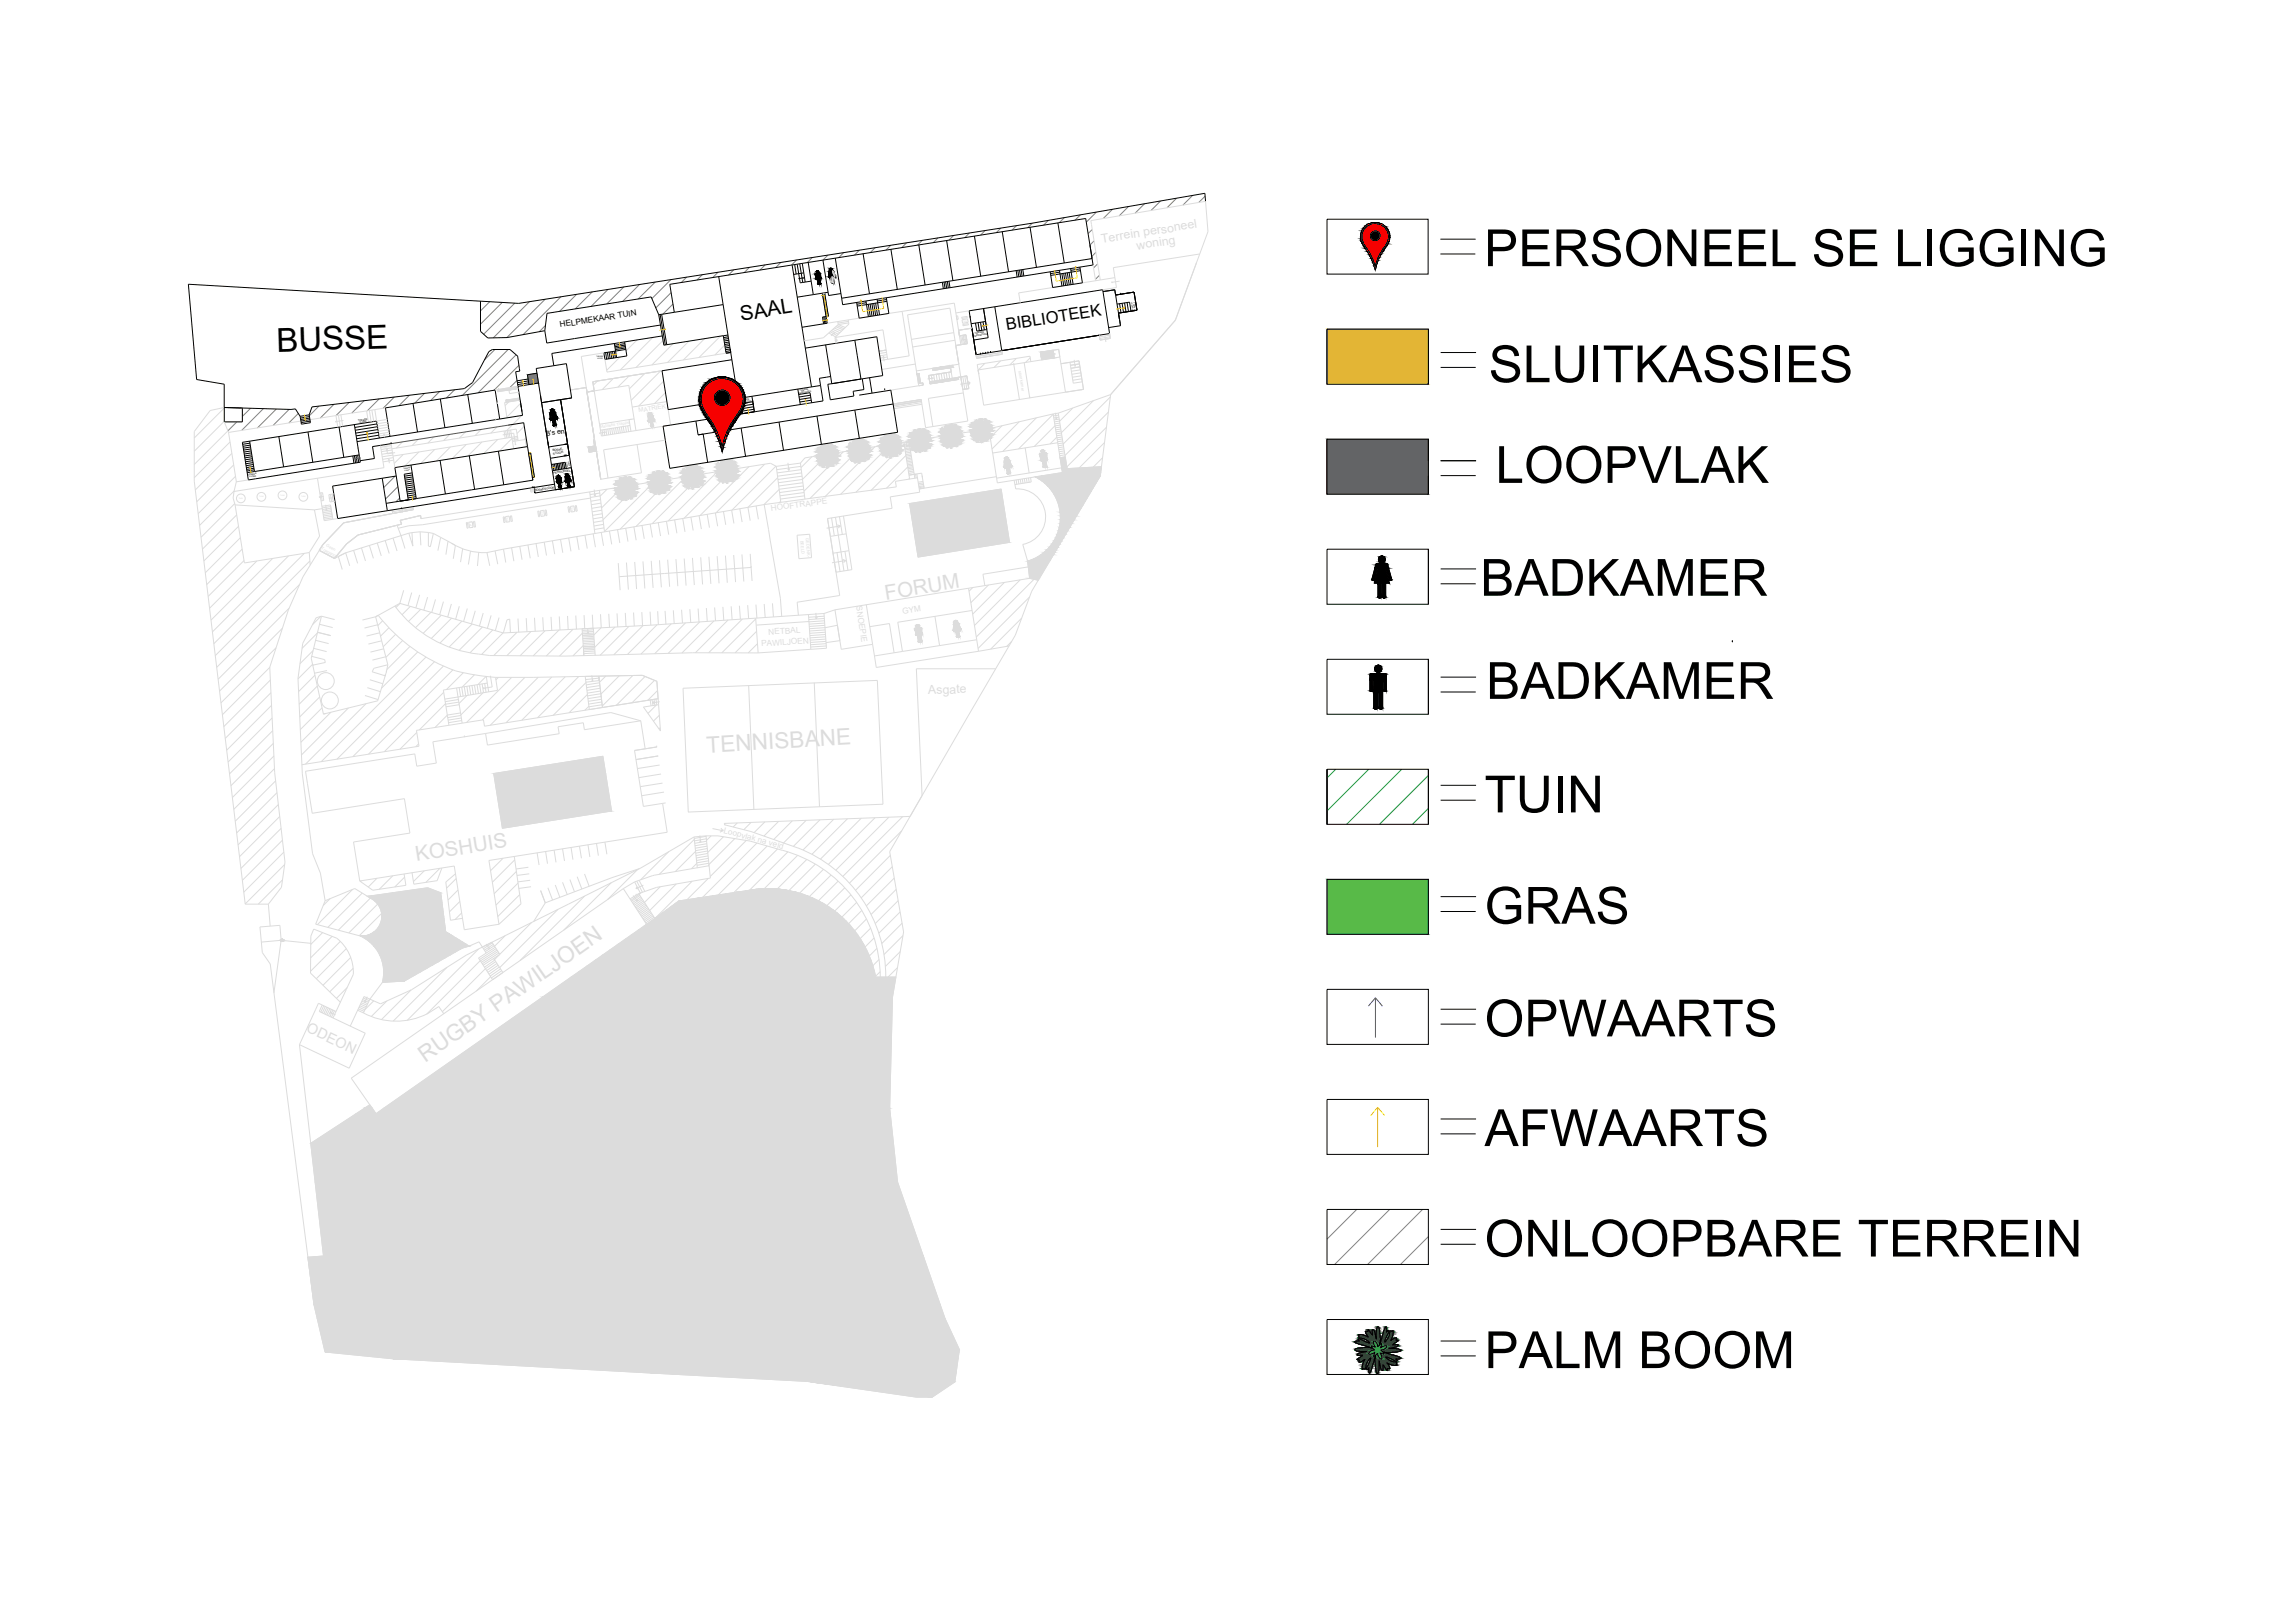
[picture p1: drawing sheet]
<svg xmlns="http://www.w3.org/2000/svg" width="297mm" height="210mm" viewBox="0 0 297 210" stroke-linecap="round" stroke-linejoin="round" font-family="sans-serif">
<defs><g id="words">
<g font-size="6.6">
<text x="192" y="34.4">PERSONEEL SE LIGGING</text>
<text x="192.6" y="49.5">SLUITKASSIES</text>
<text x="193.5" y="62.5">LOOPVLAK</text>
<text x="191.5" y="77.1">BADKAMER</text>
<text x="192.3" y="90.4">BADKAMER</text>
<text x="192.1" y="105.1">TUIN</text>
<text x="192.1" y="119.5">GRAS</text>
<text x="192.1" y="134.1">OPWAARTS</text>
<text x="192.1" y="148.3">AFWAARTS</text>
<text x="192.1" y="162.6">ONLOOPBARE TERREIN</text>
<text x="192.1" y="177">PALM BOOM</text>
</g>
<text font-size="4.3" x="35.8" y="45.5" transform="rotate(-2 35.8 45.5)">BUSSE</text>
<text font-size="2.7" x="95.9" y="41.5" transform="rotate(-9 95.9 41.5)">SAAL</text>
<text font-size="2.1" x="130.3" y="42.7" transform="rotate(-9 130.3 42.7)">BIBLIOTEEK</text>
<text font-size="1.1" x="72.5" y="42.4" transform="rotate(-9 72.5 42.4)">HELPMEKAAR TUIN</text>
<text font-size=".9" x="70.7" y="56.4" transform="rotate(-9 70.7 56.4)">8's en</text>
<text font-size=".9" fill="#fff" x="71.7" y="57.1" transform="rotate(-9 71.7 57.1)">9's</text>
<text font-size=".8" fill="#dcdcdc" x="82.7" y="53.4" transform="rotate(-9 82.7 53.4)">MATRIEK</text>
<g font-size=".4">
<text x="71.5" y="58.4" transform="rotate(-9 71.5 58.4)">BOEKE-</text>
<text x="71.6" y="58.9" transform="rotate(-9 71.6 58.9)">STOOR</text>
<text x="69.2" y="63.6" transform="rotate(-9 69.2 63.6)">BOEKESTOOR</text>
<text x="71.6" y="61.3" transform="rotate(-9 71.6 61.3)">PERSONEEL</text>
</g>
<g font-size=".3">
<text x="146.6" y="39.1" transform="rotate(81 146.6 39.1)">Tweede</text>
<text x="126" y="43.6" transform="rotate(-9 126 43.6)">VERDIEPING</text>
<text x="126.1" y="43.2" transform="rotate(-9 126.1 43.2)">TWEEDE</text>
<text x="95.7" y="52.2" transform="rotate(-9 95.7 52.2)">VERDIEPING</text>
<text x="95.8" y="51.9" transform="rotate(-8 95.8 51.9)">TWEEDE</text>
<text x="103.3" y="51" transform="rotate(-9 103.3 51)">VERDIEPING</text>
<text x="103.5" y="50.6" transform="rotate(-9 103.5 50.6)">TWEEDE</text>
<text x="46.3" y="54.5" transform="rotate(-10 46.3 54.5)">TWEEDE</text>
<text x="46.5" y="54.8" transform="rotate(-10 46.5 54.8)">VLOER</text>
<text x="32.1" y="61.6" transform="rotate(-9 32.1 61.6)">TWEEDE</text>
<text x="32.3" y="61.8" transform="rotate(-9 32.3 61.8)">VLOER</text>
</g>
<g font-size=".2">
<text x="146.4" y="39.1" transform="rotate(81 146.4 39.1)">verdieping</text>
<text x="77.2" y="46.3" transform="rotate(-9 77.2 46.3)">TWEEDE</text>
<text x="77.3" y="46.5" transform="rotate(-8 77.3 46.5)">VLOER</text>
<text x="73.3" y="59.7" transform="rotate(82 73.3 59.7)">VLOER</text>
<text x="73.5" y="59.6" transform="rotate(81 73.5 59.6)">TWEEDE</text>
<text x="52.2" y="60.7" transform="rotate(-9 52.2 60.7)">TWEEDE</text>
<text x="52.3" y="61" transform="rotate(-8 52.3 61)">VLOER</text>
</g>
<g font-size=".2" fill="#dcdcdc">
<text x="49.5" y="57.8" transform="rotate(-9 49.5 57.8)">Tweede</text>
<text x="49.7" y="58" transform="rotate(-9 49.7 58)">vloer</text>
</g>
</g></defs>
<!-- layer: Mure -->
<g fill="none" stroke="#808080" stroke-width=".13">
<path d="M63.4 39l-1.2 1.2M65 39.1l-2.8 2.8M66.6 39.2l-4 4.1M68.5 39l-4.7 4.7M70.5 38.7l-4.9 5M72.6 38.4l-4.9 4.9M74.6 38.1l-2.2 2.2M76.6 37.8l-2.2 2.2M78.7 37.5l-2.2 2.2M80.7 37.1l-2.2 2.2M82.7 36.8l-2.2 2.2M84.8 36.5l-2.2 2.2"/>
<path d="M86.8 36.2l-2.5 2.4M86.8 37.9l-2 2M87.1 39.3l-1.3 1.3M88.8 35.9l-.7 .7M90.9 35.5l-.7 .7M92.9 35.2l-.7 .7M94.9 34.9l-.6 .7M97 34.6l-.7 .7M99 34.3l-.7 .6M101 34l-.6 .6M103.1 33.6l-.7 .7M105.1 33.3l-.7 .7"/>
<path d="M107.1 33l-.6 .7M109.2 32.7l-.7 .6M111.2 32.4l-.7 .6M113.2 32.1l-.6 .6M115.2 31.7l-.6 .7M117.3 31.4l-.6 .6M119.3 31.1l-.6 .6M121.3 30.8l-.6 .6M123.4 30.5l-.6 .6M125.4 30.2l-.6 .6M127.4 29.8l-.5 .6M129.5 29.5l-.6 .6"/>
<path d="M131.5 29.2l-.6 .6M133.5 28.9l-.5 .6M135.6 28.5l-.6 .6M137.7 28.2l-.7 .6M139.8 27.8l-.7 .7M141.3 29.7l-.5 .5M141.5 31.2l-.5 .5M141.8 32.7l-.6 .5M141.8 27.4l-1.3 1.4M142 34.1l-.5 .6M142.2 35.6l-.5 .6M143.9 27.1l-1.2 1.2"/>
<path d="M146 26.7l-1.2 1.2M148.1 26.4l-1.2 1.2M150.1 26l-1.2 1.2M152.2 25.7l-1.2 1.2M154.3 25.3l-1.3 1.2M155.9 25.4l-.8 .8M30.6 54.6l-1.1 1.2M32.4 52.8l-1 1.1M34.1 52.9l-2.8 2.8M35.7 52.9l-2.4 2.5M37.4 53l-2.1 2.1M38.6 53.5l-1.2 1.2"/>
<path d="M41.3 52.6l-1.3 1.2M43.2 52.3l-1.8 1.8M45.2 52.1l-1.7 1.7M47.1 51.9l-1.6 1.6M49.1 51.6l-1.6 1.6M51 51.4l-1.4 1.4M53 51.1l-1.4 1.4M54.9 50.9l-1.2 1.3M56.9 50.7l-1.2 1.1M58.8 50.4l-1.1 1.1M64 45.2l-1.3 1.4M65.7 45.2l-5.9 6"/>
<path d="M66.8 45.9l-5 4.9M66.9 49.2l-1 1M67.1 47.3l-3.2 3.2M70.6 42.1l-.8 .8M175.5 156.5l-3.8 3.9M179.8 156.5l-7.1 7.1M184 156.5l-7.1 7.1M184.8 160l-3.6 3.6"/>
</g>
<!-- layer: 0 -->
<g fill="none" stroke="#000" stroke-width=".13">
<path d="M62.2 39v3.9l.9 .8h2.5l4.9-.9 .2 1.6 14.7-2.3M104.9 36.4l-1.4 .2M105.2 38.1l-2.1 .4M105.5 35.4v.1l.1 .6v-.5M105.6 35.4l.4-.1 .1 .1 .1 .7-.2-.5 .2 1.1M105.6 35.6h.1M105.6 35.6l.2 1.1M105.9 36h.1M105.9 36l.1 .7M106 35.6h.1M107.3 35.1v.1l-.1 .6h.1M107.4 35.3l-.1 .5"/>
<path d="M107.4 35.3h.1M107.4 35.3l-.1 .7 .2-.1M107.7 35l-.4 .1M127.2 39.9l.6 3.8-1.8 .3M140 36.6l-3.8 .6M141 31.7l.4 2.6-32.4 5.1-.1-.8M155.9 25l-22.4 3.9-66.4 10.4-42.7-2.5 1 12.3 3.6 .6v3l8.7 .3 .5-.1 .6 1M178.8 32.3l-.4 .8-.5 1.4a7.6 7.6 0 0 0-1.4-2.9 1.71 1.71 0 0 1 .3-2.3 1.71 1.71 0 0 1 2.3 .2 1.71 1.71 0 0 1 .1 2.3l-.4 .6M178.9 32.5l-.2 .5a5.8 5.8 0 0 0-.8 1.9l-.3-1-.7-1.3a3.6 3.6 0 0 1-.9-1.9 1.88 1.88 0 0 1 2.6-1.8 1.88 1.88 0 0 1 .8 3l-.5 .7M32.3 57.3l-.9 .2M32.4 57.6l-1 .1M32.4 57.8l-.9 .2"/>
<path d="M32.5 58.1l-1 .1M32.5 58.4l-.9 .1M32.5 58.6l-.9 .2M32.6 58.9l-1 .1M32.6 59.1l-.9 .2M32.7 59.4l-1 .1M32.7 59.6l-.9 .2M32.7 59.9l-.9 .1M38.8 53.9l.1 .6M40 53.7l-1.2 .2M40 53.7l.2 1-1.2 .2-.1-.4M40 53.9l-1.1 .2"/>
<path d="M40.1 54.1l-1.2 .2M40.1 54.3l-1.2 .2M40.1 54.5l-1.1 .2M43.9 55.3l4.8-.8 .4 2.2M45.6 59l.2 .9M45.8 54.9l.8 4.9-14.5 2.3-.7-4.9 .9-.1M45.9 59l.1 .9M46.1 58.9l.1 1M46.3 58.9l.1 .9M46.5 58.9l-2 .3M48.8 54.9l-2.9 .4M48.8 55.2l-2.8 .5"/>
<path d="M48.9 55.6l-2.9 .4M49 56l-2.9 .4M49 56.3l-2.9 .5M49.2 57.6l-1 .2 .2 1.5-1.8 .3M50.4 56.5l-4.2 .6M50.6 57.4h.1M50.8 57.4h-.2M65.7 55l2.1-.3 .4 3.1M67 50l-.3-1.9 .5-.1-.2-1.9-1-.9h-2.3l-.5 .3-2.1 4-1 .8-19.7 2.4-.4 1M67.3 51.8l.3 1.9-2.9 .5M70.9 57.4h.1M70.9 57.5h.1"/>
<path d="M70.9 57.7h.1M71.2 59.3l.3 1.6M72.1 60l.2 .8M72.3 60l.2 .8M72.5 59.9l.2 .8M72.7 59.9l.2 .8M72.9 59.9l.2 .8M73 59h.1M73.1 59h.1M73.2 59h.1M73.7 58.9l.2 1.6M74 51.5l-1.5 .2"/>
<path d="M78.4 45.6l.1 .9M78.6 45.6l.1 .8M78.8 45.6l.1 .8M79 45.5l.2 .9M79.2 45.5l.2 .8M79.5 45.5l.1 .8M80.8 44.2l.3 1.9-2.8 .4-.2-.8 1.5-.3-.1-.9M85.6 40.7h-.4M85.7 43.5l-14.3 2.2 .2 1.6M93.3 51.9l.3 2-3.6 .6M93.6 43.5l.3 2.2 .6-.1M94.2 43.4l-8.3 1.3"/>
<path d="M94.2 43.6l-.6 .1M94.3 43.8l-.7 .1M94.3 44l-.6 .1M94.3 44.3l-.6 .1M94.4 44.5l-.6 .1M94.4 44.7l-.6 .1M94.4 44.9l-.6 .1M94.5 45.2l-.6 .1M94.5 45.4l-.6 .1M94.9 54.3l-.9 1.7-.6 1.8a12 12 0 0 0-2.1-4.4 2.71 2.71 0 0 1 .3-3.7 2.71 2.71 0 0 1 3.7 .1 2.71 2.71 0 0 1 .2 3.6l-.7 1.1M95.1 54.6a9.9 9.9 0 0 0-1.7 3.9 13 13 0 0 0-2.3-4.9 2.99 2.99 0 0 1 .3-4.1 2.99 2.99 0 0 1 4.1 .1 2.99 2.99 0 0 1 .2 4.1l-.7 1.1M97.3 51.3l.3 2"/>
<path d="M103.2 50.4l.3 2M106.2 49.9l.3 2-11.9 1.9-.3-2M107.6 49.7h-.5l.3 2 3.1-.4M111.6 49l.2 1.4M112.5 48.9l.3 2M114.5 50.4h.1M115 40.6l-3.8 .6M115.2 50.5l.3 1.8M125.5 40.6h-.1M125.5 41.1h.1M126.2 41.8l.2 1M126.5 41.7l.2 1.1"/>
<path d="M126.8 45.8h.1M126.8 41.7l.2 1.1M127.2 45.8h.1M127.2 41.7l.1 1M127.5 45.7h.1M127.8 45.7h.1M128.1 45.6h.1M129.6 45.4h.1M143.2 41h.1M145 42.1l-1.6 .3M147.1 40.1l-2.4 .4 .1 .8M32.8 60.1l-1 .2"/>
<path d="M32.8 60.4l-.9 .1M53.2 60.2l-2.1 .3 .2 1.1M53.9 64.5l-2.1 .4 1-.2M68.9 63.1h.1M69.1 63.1h.1M69.1 63.1l-19 3M71.3 60.1l1.8-.3 .2 .8M71.5 60.1l.2 .8M71.7 60l.2 .9M71.9 60l.2 .8M178.3 73.5h.1M178.7 75.5h.1"/>
<path d="M179.2 73.6l.1-.1 .4 1.5 .1 .1h.2v-.2l-.5-1.8-.2-.2-1.2 .1-.6 1.9v.2h.3l.5-1.6-.5 2h.5v1.7v.1l.2 .1 .2-.2v-1.7M179.2 73.6l.5 1.9h-.4v1.7l-.2 .2-.3-.2v-1.7M179.3 73.5h.1M177.2 89.3l.2 .2 .2-.2M177.6 87.9h.1v3.6M177.6 87.9v1.4M178.2 89.3h.2M178.2 89.3v2.2M178.4 89.3v2.2M179 87.9v1.4M179 87.9h-.1v3.6M179 89.3l.2 .2 .2-.2"/>
<path d="M179.4 87.4l-.1-.1-.2-.1h-1.7l-.2 .2v1.9M179.4 87.4v1.9M175.8 173.2l-.1 .2 .2 .1h-.1a.35 .35 0 0 0-.6 .2l.6 .2 1.7 .5a3.6 3.6 0 0 0-2.2 .2v.1a2.26 2.26 0 0 0 1.4 .2h.1l-1.1 .3-.1 .2h.7l-.7 .5 .2 .1v.2l.1 .1 .6-.4-.2 .6v.7l.1-.1 .2 .1 .1-.2a1.74 1.74 0 0 1 .6-1.3l-.5 1.4v.1M177.7 173.5a.67 .67 0 0 1 .5 .8l.5-.4-.1 .5 .1-.1a.53 .53 0 0 1 .7-.1 .8 .8 0 0 1-.8 .5l.5 .5-.6-.1 .1 .1a.57 .57 0 0 1 .1 .7 .82 .82 0 0 1-.5-.8l-.5 .4 .1-.5v.1a.57 .57 0 0 1-.7 .1v-.1a.84 .84 0 0 1 .7-.4l-.4-.5 .5 .1-.2-.4zM179.7 172.2v.2l-.3 .5a.76 .76 0 0 0-.2 .8l.1-.1a2.56 2.56 0 0 0 .6-1.3h.2l.1-.1a1.74 1.74 0 0 1-.3 1.3l.7-.4v.3l.3 .1-.7 .5 .7 .1-.2 .2-1 .2a2.02 2.02 0 0 1 1.5 .3 4.6 4.6 0 0 1-2.2 .2l1.2 .4a1.49 1.49 0 0 1 1 .4l-.6 .1 .2 .1-.1 .2M179.7 172.3l-.1-.1-.2 .2-.1-.7-.3 .5-.5 1.8a3.8 3.8 0 0 0-.2-2.3 3.2 3.2 0 0 0-.2 1.5l-.3-.9-.2-.2h-.1l.1 .7-.6-.8v.3h-.3l.3 .7-.8-.3h-.4v.4h.1a1.7 1.7 0 0 1 1.3 .7l-1.3-.6-.1 .1M180.7 176.1h-.2l-1.2-.5a1.08 1.08 0 0 0 1 .6l.4 .1-.1 .2 .1 .1a.34 .34 0 0 1-.4 .1l-.8-.3 .2 .4 .1 .3h-.3l-.1 .3-.5-.7v.5l-.1 .2-.1-.3-.3-.9v.1a2.57 2.57 0 0 1-.2 1.5 4.5 4.5 0 0 1-.2-2.3l-.5 1.7-.3 .5-.1-.6a.17 .17 0 0 1-.2 .1 .17 .17 0 0 1-.2-.1v.1"/>
<circle cx="105.8" cy="35.2" r=".14"/>
<circle cx="107.5" cy="34.9" r=".15"/>
<circle cx="177.9" cy="30.5" r=".65"/>
<circle cx="93.4" cy="51.5" r="1.02"/>
<circle cx="178.8" cy="72.4" r=".43"/>
<circle cx="178.3" cy="86.5" r=".46"/>
</g>
<!-- layer: Mure -->
<g fill="none" stroke="#dcdcdc" stroke-width=".13">
<path d="M106.7 38h-.3M136.2 37.2l-4.4 .7 .2 1.3M142.3 36.2l-2.3 .4M144.2 35.9l.2 1.3-1.7 .3M145.3 38h.1M145.6 38h.1M145.9 37.9h.1M154.8 34l-2.7 7.4-8.4 9.7-6.8 2.4M29 54.5l-3.9 3.9M29 52.8l-3.9 3.9M29 54.6l.6 1.4 1 6.4M29.5 55.8l-4.4 4.3"/>
<path d="M29.8 57.2l-4.7 4.6M30 58.7l-4.7 4.7M43.5 53.8l.2 1.5M43.8 53.7l.2 1.5M44.1 53.7l.2 1.5M49.2 57.6l.5 2.9M50.6 57.4l.5 3.1M52.1 57.2l-.8 .8M52.2 58.8l-1.2 1.2M54.1 56.9l-.8 .8M54.2 58.5l-1.8 1.8M56.2 56.5l-.9 .8"/>
<path d="M56.2 58.2l-1.8 1.8M58.2 56.2l-.8 .8M58.3 57.8l-1.8 1.9M60.2 55.9l-.8 .8M60.3 57.5l-1.8 1.8M62.3 55.6l-.8 .8M62.4 57.2l-1.9 1.8M64.3 55.2l-.8 .9M64.4 56.9l-1.8 1.8M65.8 52l-.5 .5M66.2 56.7l-1.6 1.7M67.1 50.3l-1.3 .2 .1 .4 1.2-.2"/>
<path d="M67.4 52.2l-1.8 1.8M67.6 53.7l-2.1 2M67.8 55.2l-.9 .9M68.1 56.6l-.3 .3M75.8 50.2l1.3 8.2M75.8 50.2l-2 .3M76.9 56.9h-.1l.1 .8-.8 .2 .1 .6 .9-.1M77.1 58.4l.6 3.6M77.6 54.9l.2 1.5M80.2 46.2l-1.7 1.7M82.4 44l-1.4 1.4M84.5 43.7l-4.3 4.2"/>
<path d="M85.6 48l-8.9 1.4 .2 1.2-1 .1-.1-.5M85.8 44.1l-3.5 3.4M87.1 44.5l-2.8 2.7M89.1 44.2l-2.7 2.7M91.2 43.8l-2.8 2.8M93.2 43.5l-2.8 2.8M93.8 44.6l-1.3 1.3M99.7 60l.7 .4M104.1 59.3l-.5 .6M105 59.1l-1.4 1.4M107.1 58.8l-3.3 3.2M107.2 43.1l.9 .5"/>
<path d="M107.4 42.9l.9 .5M107.6 42.8l.9 .5M107.7 42.6l1 .5M107.9 42.4l1 .5M108.1 42.3l.9 .4M108.3 43.4l-.3 .3 6.2-1 .4 2.6-.9 .2M108.3 42.1l.9 .4M108.4 41.6v.4M108.4 42l-1.9 1.7-2.5 .4M108.4 42l1 .4M109.1 58.5l-5.1 5.1M109.7 41.4l.1 .5-1.5 1.5"/>
<path d="M109.8 41.6l-1.4 .2M109.8 41.8l-1.4 .2M111.2 58.1l-6.4 6.4M111.2 41.2l-4.2 .6M113.2 57.8l-6.4 6.4M114.7 45.6l-.9 .1M114.7 45.9l-.9 .2M114.8 46.2l-1 .2M115.2 57.5l-6.4 6.5M115.5 52.3l3.7-.6v.2l-3.6 .6M116.7 40.3l.9 5.8-3.7 .5M116.7 40.3l6.8-1.1 .6 4.3"/>
<path d="M116.7 40.3l-1.7 .3M117 57.5l-6.3 6.2M117.2 58.9l-4.5 4.5M117.6 57.1l10.3-1.6 8.3-1.9 .6 3.6M118.6 48.4l.3-.1 .2 1.3 .3-.1v.3l-.5 .1M120.5 48.5l.1 .9M120.7 47.7v.2l2.3-.3 .1 .5M120.8 48.5l.1 .8M121.1 48.4l.1 .9M121.4 48.4l.2 .8M121.8 48.3l.1 .9M122.1 48.3l.1 .8"/>
<path d="M122.4 48.2l.1 .9M122.7 48.2l.2 .8M123.1 48.1l-3 .5 .2 1.1 3.7-.6v-.3h.3M123.1 48.1l.1 .8M124.1 43.5l.9-.2 .1 1.2-1.4 .2 .3 2.4M124.3 48.8l.8-.2 .2 1.7-.7 .1zM125.4 40.2l-1.7 .3M125.7 42.5l-1.7 .2 .1 .8M127.4 47l-.8 .9M129.5 46.7l-.9 .8M129.6 45.4l.1 .4-3.3 .6-.1-.5M129.6 55.1l-1.5 1.5"/>
<path d="M131.5 46.4l-.9 .8M131.9 54.6l-3.6 3.5M133.3 46.3l-.6 .6M133.4 46.8l-.1-.7-6.9 1.1 .2 1.2M134.1 54.1l-4.4 4.3M136.3 53.6l-4.5 4.5M136.5 55.1l-2.7 2.7M136.7 56.6l-.9 .9M137.1 46.2l-.1-1-2.4 .4 .2 1M137.3 47.1l2.3-.4 .6 3.7-2.4 .4M137.8 59.1l.3 1.5 4.4-.2M138.8 52.8l-1.7 1.7"/>
<path d="M141.4 51.9l-4.1 4.1M142.6 59.2l-1.2 1.3M142.9 57.3l-3.3 3.3M143.1 55.3l-5.1 5.1M143.4 53.3l-5.6 5.6M143.5 43.2l.1 .6-1.3 .2-.1-.6M143.7 51.4l-6.2 6.1M30.2 60.2l-4.8 4.7M30.3 63.6l-.1 .8M30.3 63.5l-4.5 4.5M30.4 65.2l-4.4 4.3M30.5 61.6l-4.9 4.9"/>
<path d="M30.6 66.6l-4.4 4.5M30.9 68.1l-4.5 4.5M31.1 69.6l-4.5 4.5M31.3 71.1l-4.6 4.6M31.6 72.5l-4.7 4.7M32.1 62.1l-1.5 .3-.3 1.2M33.2 72.6l-6.1 6.1M35.3 72.3l-8 7.9M37.3 71.9l-9.8 9.9M37.4 78.7l-9.2 9.2M38.8 75.6l-10.8 10.8M39.4 71.6l-11.7 11.7"/>
<path d="M40 71.5l.1 1.6M40.1 72.6l-12.2 12.2M41.1 61.9l-10.8 1.7M41.5 79.8l-1.1 1M43.8 72l.5 1.7M44.7 71.5l.5 1.7M44.7 71.5l-1.4 .8M45.7 71.2l.6 1.7M46.8 70.9l.5 1.7M47.8 70.6l.5 1.7M48.8 70.3l.5 1.6M49.8 70l.6 1.6"/>
<path d="M50.8 66.4l2.7-.5-9 1.8-2.7 2.8-.5 .7 2 1.1M50.8 69.6l.6 1.7M51.4 68l1 3M51.8 78.1l-.6 .5M52.2 76.4l-.5 1.7M52.9 69l-8.2 2.5M53.1 78.5l-1.1 1.1M53.3 76.7l-.5 1.7M53.3 68.9l.1 1.8-.5-1.7M53.3 68.9l-.4 .1M53.5 65.8l-2.7 .4M54.3 77l-.5 1.7"/>
<path d="M54.4 68.8l-1.1 .1M54.4 68.8v1.8M54.4 68.8l1 .1M54.4 78.9l-1.6 1.5M54.5 67.1l-.1-.4-2.6 .6 .2 .5-5.7 1.4-1.5 1.2-1.5 1.9M55.3 77.3l-.5 1.7M55.4 68.9v1.8h.3l.4-1.7M55.4 68.9l.7 .1M55.8 79.2l-2 2M56.1 69l.9 .5M56.3 77.6l-.4 1.7M57 69.5l1 .5"/>
<path d="M57 69.5l-.4 1.8M57.1 79.6l-2.4 2.4M57.4 77.9l-.5 1.7M58 70l.9 .6M58 70l-.3 1.8M58.4 78.2l-.5 1.6M58.4 80l-2.6 2.6M58.9 70.6l-.3 1.7M59.4 78.5l-.5 1.6M59.9 71l-.3 1.7M60.5 78.7l-.5 1.7M60.9 71.3l-.3 1.8"/>
<path d="M61.4 67.5h-.1M61.5 79l-.5 1.7M61.9 71.5l-.1 1.7M62.5 79.3l-.5 1.7M63.5 79.6l-.4 1.7M64 71.3l.4 1.7M64.6 79.9l-.5 1.7M65.1 71.1l33.8-5.8 2.1 12.1 .1 2.4M65.1 71.1l.3 1.7M65.1 71.1l-2.1 .4 .4 1.7M66.2 70.9l.3 1.7M66.2 66.7l-.2 .1"/>
<path d="M67.2 70.7l.3 1.7M68.1 80l.1 1.8M68.3 70.5l.3 1.7M69.1 79.9l.1 1.8M69.3 70.3l.3 1.8M70.2 79.9l.1 1.7M70.4 70.2l.3 1.7M70.7 66h-.2M71.3 79.8l.1 1.8M71.5 70l.3 1.7M72.4 79.8v1.7M72.5 69.8l.3 1.7"/>
<path d="M73.4 79.7l.1 1.8M73.6 69.6l.3 1.7M74.5 79.7l.1 1.7M74.6 65.4h-.2M74.6 69.4l.3 1.8M75.6 79.6v1.8M75.7 69.3l.3 1.7M76.4 64.5l-21.8 3.4-1.7 .1-1.4 .4M76.6 79.6l.1 1.7M76.7 69.1l.3 1.7M77.6 63.8l-1.3 .2M77.6 64.2l-1.2 .2"/>
<path d="M77.7 79.5l.1 1.7M77.8 68.9l.3 1.7M78.8 79.4l.1 1.8M78.8 68.7l.3 1.7M79.8 79.4l.1 1.7M79.9 68.5l.3 1.8M80 72.9l.1 1.7M80.1 74.6l.1 1.8M80.9 79.3l.1 1.8M80.9 68.4l.3 1.7M81 72.8l.3 3.5M82 79.3l.1 1.7"/>
<path d="M82 68.2l.3 1.7M82.1 72.7l.3 3.5M83 61.2l-4.3 .7M83 79.2l.1 1.8M83.1 68l.3 1.7M83.2 72.7l.2 3.5M84.1 79.2l.1 1.7-19.1 1 .5-1.7 .3-.1 .1 1.8M84.1 67.8l.3 1.8M84.3 72.6l.2 3.5M85.1 79.1l.1 1.7M85.2 67.6l.3 1.8M85.3 72.5l.3 3.5"/>
<path d="M86 79.1l.2 1.7M86.2 67.5l.3 1.7M86.4 72.4l.2 3.5M87.1 79l.1 1.7M87.3 67.3l.3 1.7M87.4 72.4l.3 3.5M88.2 78.9l.1 1.7M88.3 67.1l.3 1.7M88.5 72.3l.3 3.5M89.2 78.8l.2 1.8M89.4 66.9l.3 1.8M89.6 72.2l.2 3.5"/>
<path d="M90.3 78.8l.1 1.7M90.4 66.7l.3 1.8M90.7 72.1l.2 3.5M91.4 78.7l.1 1.7M91.5 66.6l.3 1.7M91.7 72l.3 3.6M92.5 78.6l.1 1.7M92.5 66.4l.3 1.7M92.8 72l.2 3.5M93.5 78.5l.1 1.8M93.6 66.2l.3 1.7M93.8 71.9l.3 3.5"/>
<path d="M94.6 78.5l.1 1.7M94.7 66l.3 1.7M94.9 71.8l.3 3.5M95.7 78.4l.1 1.7M95.7 65.8l.3 1.8M96 71.8l.2 3.5M96.7 78.3l.2 1.7M96.8 65.7l.3 1.7M97.1 71.7l.1 1.7M97.2 73.4h.1M97.2 73.4l-17.1 1.2M97.2 73.4l.1 1.8"/>
<path d="M97.8 78.2l.1 1.8M97.8 65.5l.3 1.7M98.9 78.2l.1 1.7M99.9 78.1l.2 1.7M106.6 79.4l-8.8 .6M107.1 67.1l1.1 6.9 2-.3-.4-2.4M107.6 67l.3 2.3M108.1 66.9l1.1 7M108.3 71.5l.4 2.5M108.6 66.9l.4 2.3M109.1 66.8l.4 2.3M109.3 71.3l.4 2.5"/>
<path d="M109.5 69.1l.3 2.2M109.5 69.1l-2.1 .3M109.8 71.3l-2 .3M117.4 60.4l-2.7 2.8M117.7 61.9l-.1 .1M117.7 62l-1.9 .3 .2 .7-9.6 1.3M118.3 61.4h.1l.1 .4M119.5 62.9v.1l-.6 .1M121 79.8l.6 3.8M125.8 79l-9.7 1.5M125.8 76l-.4 .5M127.9 75.7l-2.3 2.3"/>
<path d="M129.9 75.4l-4.1 4.1M132 75l-5.9 5.9M132.2 80l-4 4M132.9 72.6l.3 2.2M133 73.4l-5.8 .9 .2 1.5M133.2 77.2l-6.7 6.7M133.2 74.8l-7.9 1.3M133.2 74.8l1.1 .3M133.8 75l-7.5 7.4M34.9 86.4l-6.1 6.1M35 88l-6 6M35.1 89.6l-6 6"/>
<path d="M35.1 91.3l-5.8 5.8M35.2 92.9l-5.7 5.7M35.3 94.6l-5.6 5.5M35.4 96.2l-5.5 5.5M35.4 97.8l-5.3 5.4M35.5 99.5l-5.3 5.2M35.7 83.8l-7.1 7.2M36.5 81.3l-8.1 8.1M40.3 84.9l1.7 .5 .1 .3-1.6 .4 .1-.1M40.4 86l-1.8 1.9M40.5 84.2l-1.7 1.7M40.6 83.9l1.7 .4"/>
<path d="M40.7 87.4l-2.1 2.1M40.8 82.9l1.7 .4M41 88.8l-2.3 2.3M41.1 81.9l-2 2M41.1 81.8l1.7 .5M41.3 80.8l1.7 .4M41.4 90.2l-2.6 2.6M41.7 91.6l-2.9 2.8M42.1 92.3l-.3 .1M42.3 86.8l-1.6 .3M42.8 92.2l-3.9 3.9M43.3 80.2l-1.7-.5-1.3 5.5"/>
<path d="M45.1 91.6l-6.1 6.1M46.9 80.2l1.7-.4 .5 2.1M47.2 90l1.7 .5M47.3 91.1l-7.8 7.8M47.5 89l1.7 .5M47.8 88l1.7 .5M48.9 80.9l-1.7 .4M49.1 81.9l.3 1M49.1 81.9l-1.7 .4M49.4 82.9l.8 3.1M49.4 82.9l-1.7 .5M49.5 80.3l-.6 .7"/>
<path d="M49.6 84l-1.7 .4M49.8 87.5h.1M49.9 85l-1.7 .4M50 86.9h.1M50 86.9v.1M50.2 86l-1.8 .5-.2 .4 1.6 .6M50.2 86l-.2 .9M50.3 81.2l-1.1 1.1M51.2 82.1l-1.6 1.6M52.1 82.9l-2.2 2.2M53 83.7l-3 3M53.9 94.8l-2.2 2.2"/>
<path d="M54 84.4l-4.7 4.7M54.2 96.3l-.4 .3M55.1 85l-13.5 13.6M55.7 94.2l-1.8 .3 .3 2.1-15.1 2.4M56.2 85.6l-12.6 12.6M57.4 86.2l-11.8 11.7M57.4 89.6l-7.7 7.7M57.6 91.1l-3.4 3.4M57.9 92.5l-1.6 1.6M58.6 86.7l-10.9 10.9M59.8 80.4l-2.9 2.8M59.9 87.1l-2.1 2.1"/>
<path d="M60.4 90l-1 1M61.1 80.8l-3 2.9M61.4 87.3l-1.6 1.6M62.4 81.1l-3 3.1M62.5 89.7l-2.9 2.8M62.9 87.5l-1.1 1.1M63.8 81.5l-3 3M64.5 87.7l-.3 .3M65.1 81.9l-2.8 2.8M66.2 87.7l-5.8 5.8M66.9 81.8l-3 3M67 80l.1 1.8"/>
<path d="M67.9 87.7l-5.5 5.5M68.7 81.7l-3.1 3.2M69.6 87.6l-6.2 6.3M70.5 81.6l-3.2 3.3M71.4 87.6l-5.9 5.9M72.3 81.5l-3.3 3.4M73.1 87.6l-5.6 5.6M74.1 81.4l-3.4 3.5M74.9 87.6l-5.4 5.3M75.3 81.9l-2.9 3M75.5 83.5l-1.4 1.4M75.7 87.5l7.4-.1 1.9 .8 .1 2.2-7.2 1.2"/>
<path d="M75.8 88.3l-4.2 4.3M76 89.9l-2.4 2.3M76.2 91.4l-.5 .5M76.8 81.3l-1.5 .1M76.8 81.5l-1.5 .1M76.8 81.7l-1.5 .1M76.8 81.9l-1.5 .1M76.8 82.1l-1.4 .1M76.8 82.4h-1.4M76.8 82.6h-1.4M76.9 82.8l-1.5 .1M76.9 83l-1.5 .1"/>
<path d="M76.9 83.2l-1.5 .1M76.9 83.4l-1.5 .1M76.9 83.6l-1.4 .1M76.9 83.8l-1.4 .1M76.9 84l-1.4 .1M77 84.3h-1.5v.5M77 84.5l-1.5 .1M77.5 87.8l-1.7 .1M77.5 87.8v.3M77.5 88.1v-.6l.4 4.1M77.5 88.1l-1.7 .2M77.6 88.4l-1.8 .2"/>
<path d="M77.6 88.7l-1.7 .3M77.7 89.1l-1.8 .2M77.7 89.4l-1.7 .3M77.7 89.8l-1.7 .3M77.8 81.2l-1 1M77.8 90.1l-1.7 .3M77.8 90.5l-1.7 .3M77.9 90.8l-1.7 .3M77.9 91.2l-1.7 .3M77.9 91.6l-1.7 .2M78.4 87.5l-.8 .8M79 92.2l3.9 1.1"/>
<path d="M79.6 81.1l-2.7 2.7M80.1 87.4l-2.4 2.4M81.4 81.1l-3.8 3.7M81.9 87.4l-4 4M83.2 81l-3.8 3.7M83.5 87.5l-3.8 3.8M84.7 88l-2.9 2.9M84.9 91.2l-1.1 1.1M85 80.9l-3.8 3.8M85.1 89.4l-1.3 1.2M85.1 97.8l-2.8 .5M85.2 91.2l.2 3.4-2.2-3.1 1-.2"/>
<path d="M85.3 92.6l-.8 .7M85.3 99l-2.8 .5M85.4 94.2l-.1 .1M86.8 80.7l-3.9 3.9M88.7 80.6l-4 4M90.5 80.5l-4 4M92.4 80.4l-4.2 4.1M94.2 80.2l-4.2 4.3M96 80.1l-4.3 4.4M97.8 80.1l-4.4 4.4M97.9 81.7l-2.8 2.8M98 83.3l-1.2 1.2"/>
<path d="M104.7 80.4l-6.8 .5M126.4 82.8l-9.6 1.5M130.5 83.6l-3.9 .7M130.9 83l-.7 .6M33.6 120l.3 3.3 1.1 1.5M35 119.9l1.2-.2 .2 2M35.7 101l-5.3 5.3M35.8 102.6l-5.2 5.2M36 104.1l-5.2 5.2M36.2 105.7l-5.2 5.2M36.4 107.2l-5.2 5.2M36.5 113.9l-3.1 3.1"/>
<path d="M36.5 108.7l-5.1 5.2M36.7 110.3l-5.2 5.2M36.8 111.9l-5.1 5.1M42.1 116.6l3.8-1.6 2 1.2a2.58 2.58 0 0 1 1.4 3 2.58 2.58 0 0 1-2.7 1.9l-5.8-1.5M42.7 116.3l-.9 .9M45.6 115.1l-4.5 4.6M46.7 114l-.1 .1M46.9 115.6l-4.5 4.4M47.5 116l7.8-1.1 1.7 .6 .7 5.1 3 1.8-.9 .3-7.5 4.3-2.8 .1M47.9 116.2l-4.1 4.2M48.8 113.7l-1.2 1.1M48.9 117l-3.8 3.7"/>
<path d="M49.4 118.2l-2.9 2.9M50.8 113.3l-1.7 1.8M52.3 113.1l.2 1.5-4.3 .6-1.7-1.2M52.3 113.5l-1.2 1.3M54.9 112.7l-1.4 1.4M56.9 112.4l-1.8 1.8M57.2 112.3l-.6 1.7-3.1 .4-.2-1.5M58.9 113.1l-1.2 1 .6 5 1.5-.3M59 113.7l-1.2 1.2M59.3 115.2l-1.3 1.3M59.5 116.7l-1.3 1.3M59.7 118.1l-.8 .9"/>
<path d="M65.1 111.1l-1.6 1.6M66.5 110.8l.9 6.2-2.8 2.6M66.6 111.3l-2.9 2.9M66.8 112.8l-2.9 2.9M67 114.3l-2.8 2.8M67.2 115.8l-2.8 2.8M68.4 112.2l-1.6 .3M68.5 113.1l-1.6 .2M68.6 113.9l-1.6 .2M68.7 114.8l-1.6 .2M68.8 119.4l-4.1 4.1M69.5 110.4l.2 1.5"/>
<path d="M69.9 115.2l.6 1.6M70.5 116.8l-1.5 2.4M70.6 110.2l.2 1.6M70.9 114.9l.6 1.6M71.7 110l.2 1.6M71.8 114.5l.6 1.6M72.2 117.7l-7.5 7.5M72.8 109.9l.2 1.5M72.8 114.2l.6 1.6M73.7 113.8l.6 1.6M73.9 109.7l.2 1.5M74.7 113.5l.6 1.5"/>
<path d="M75 109.5l.2 1.6M75.6 113.1l.6 1.6M75.6 116l-8.3 8.3M76.1 109.3l.2 1.6M77.2 109.2l.2 1.5M78.3 109l.2 1.5M79.1 114.2l-6.2 6.2M82.5 112.5l-3.9 3.9M82.6 115.6l.1 .1M82.7 115.7l-1.1 .8M82.7 112.4l-3.5 1.2-8.7 3.2M82.8 115.9l-1.1 .7"/>
<path d="M82.9 115.5l-.2 .2M82.9 116.1l-1.1 .7M83 116.2l-1.1 .8M83.1 116.4l-1.1 .8M83.2 116.6l-1 .7M83.4 116.8l-1.1 .7M83.5 116.9l-1.1 .8M83.6 117.1l-1.1 .8M83.7 117.3l-1.1 .7M83.8 117.5l-1.1 .7M83.9 117.6l-1.1 .8M84.2 118l-1.1 .7"/>
<path d="M84.3 118.2l-1.1 .7M84.4 118.3l-1.1 .8M84.5 118.5l-1.1 .8M84.6 118.7l-1.1 .8M84.7 118.9l-1.1 .7M85.4 114.8l-2 2M85.5 100.2l-2.8 .4M85.7 101.3l-2.9 .5M85.9 102.5l-2.9 .5M86.5 110.2l-3.6 3.7M87.5 114.4l-3.4 3.4-1.1 .8M87.8 116.6l-3.1 2.3"/>
<path d="M89.6 114l-4.9 4.9M89.8 108.6l-4.5 4.5M90 110.2l-2.6 2.6M90.1 111.7l-.7 .7M91.6 113.7l-2.7 2.7M92 108.2l-.6 .6M93.6 108.3l-2 2M95.1 108.5l-3.4 3.4M95.4 106.5l-.5 .5M96.5 108.8l-4.6 4.6M97.2 106.4l-1 1M97.9 109.1l-7 7"/>
<path d="M99 106.4l-1.4 1.4M99.3 109.5l-6.4 6.3M100.6 109.9l-5.7 5.6M100.7 106.3l-1.9 1.9M101.9 110.2l-4.9 5M102.5 106.2l-2.4 2.4M103.2 110.7l-4.3 4.3M104.3 106.2l-2.9 2.9M104.4 111.2l-3.9 3.8M105.5 111.8l-3.4 3.4M106.1 106.1l-3.5 3.4M106.5 112.5l-3.1 3.1"/>
<path d="M107.5 113.2l-2.8 2.8M107.9 106l-4 4M108.4 114l-2.5 2.6M109.3 114.9l-2.3 2.3M109.6 106l-4.6 4.6M110.1 115.8l-2.1 2.1M110.8 116.8l-1.9 1.9M111.4 105.9l-5.3 5.3M111.5 117.8l-1.7 1.7M112.1 118.9l-1.5 1.6M113.2 105.8l-6 6.1M115 105.8l-6.9 6.8"/>
<path d="M115.2 110.7l-4.5 4.5M115.4 112.2l-4 4M115.7 113.6l-3.6 3.6M115.9 115.1l-3.2 3.2M116.2 116.6l-3 2.9M116.5 118l-2.8 2.8M116.7 107.5l-6.8 6.8M116.7 119.5l-2.6 2.6M116.8 105.7l-7.8 7.7M36.4 121.7l-1 6.8M36.4 121.7l-2.6 .2M36.4 121.7l3.8 .4"/>
<path d="M40.2 121.2v4.7l3.8 3.8M40.6 120.2l3 1.2M41.7 120.7l-1.5 1.5M43 121.2l-2.8 2.8M44 121.8l-3.8 3.9M44.8 122.8l-3.9 3.9M44.9 127.8l-1.4 1.4M45.4 123.9l-3.6 3.6M45.7 125.3l-3 3.1M45.7 126.1l-.9 2M47 131.1a8.9 8.9 0 0 0 9.8-.8l.6 .9M48.4 129.5l-1.2 1.1"/>
<path d="M50 129.5l-2 2M53.2 128.1l-3.9 3.8M57.8 125.2l-6.9 6.9M61.9 122.8l-9.2 9.2M62.1 124.3l-6.9 6.9M62.5 124.9l1.4-.9 .1 .2-1.3 1M63.5 126.4l-1.9 1.9M63.7 122l-1.2 .8M63.8 122.2l-1.1 .8M63.9 122.4l-1.1 .7M64.1 122.6l-2.2 1.4M64.1 124.4l-1.3 1-5.6 5.5"/>
<path d="M64.2 122.8l-2.2 1.4M64.3 124.7l-1.3 .9M64.3 123l-2.1 1.4M64.4 123.1l-2.1 1.4M64.4 124.9l-1.3 .9M64.6 123.3l-2.2 1.4M64.6 125.1l-1.3 1M64.6 123.5l-.6 .7M64.8 125.4l-1.4 .9M64.9 125.6l-1.3 .9M65.1 125.9l-1.4 .9M65.3 121.1l-1.3 1.4"/>
<path d="M112.6 120.1l-1.3 1.4M113.1 121.4l-1.2 1.2M113.4 122.7l-.9 1M113.7 124.2l-.8 .8M113.9 125.7l-.6 .6M116.1 125.2l-1.2 1.2M116.5 123.1l-1.9 2M116.8 121.1l-2.4 2.4"/>
<circle cx="31.2" cy="64.5" r=".57"/>
<circle cx="33.8" cy="64.3" r=".57"/>
<circle cx="36.5" cy="64.1" r=".57"/>
<circle cx="39.2" cy="64.3" r=".57"/>
<circle cx="42.1" cy="88.1" r="1.1"/>
<circle cx="42.7" cy="90.6" r="1.1"/>
<circle cx="36.5" cy="121.7" r=".14"/>
</g>
<!-- layer: 0 -->
<g fill="none" stroke="#dcdcdc" stroke-width=".13">
<path d="M107.5 35.9l.1 .6 .1 .1v-.1M107.6 35.9l.1 .6M107.7 35.9h.1M107.7 35l.1 .1 .2 .6-.3-.5M107.7 35.2h.1M107.7 35.2l.3 .7h-.2l.1 .6-.1 .1v-.1l-.1-.6M141.4 34.3l.3 2M155.2 32.9l-3.1 8.5-8.4 9.7-1.4 10.5-8.8 14.9-2.1 5.7-16.3 28 1.8 10.4-1.4 8.4-.4 14.4 1 9.6 6.2 17.7 1.8 4-.6 4.1-2.9 2h-2l-14.1-2-53.7-3-8.7-.8-1.5-6.1M29 52.7l-1.8 .4-2.1 2.7v6.5l6.6 54.7h3M31.4 52.8v1.8h-2.4M38.9 54.5l-9.3 1.5M47.4 53.2l.3 1.5"/>
<path d="M47.8 53.1l.2 1.5M48.1 53.1l.3 1.5M48.5 53l.2 1.5 1.4-.2M49.9 52.8l-9.8 1.5M50.2 54.6l-1.4 .2M50.2 55l-1.4 .2M50.3 55.3l-1.4 .2M50.3 55.6l-1.4 .2M50.4 55.9l-1.4 .3M50.4 56.2l-1.4 .2M50.6 57.7l-1.3 .2M50.7 58l-1.4 .2"/>
<path d="M50.7 58.2l-1.4 .2M50.8 58.6l-1.4 .2M50.8 58.9l-1.3 .2M50.9 59.2l-1.4 .2M50.9 59.5l-1.3 .3M59.7 51.2h.1M64.5 50.4h.1M65.2 55.8l.2 .9M65.4 55.7l.2 1M65.5 52.1l-.1-.3 1.7-.3 .1 .3h.1l-2 .3 .3 2M65.6 55.7l.2 1M65.8 55.7l.2 .9"/>
<path d="M66.1 55.6l.2 1.5M66.2 56.8l.8-.2-.1-.1-16.1 2.5M66.3 57.1l.1 1M66.8 50v.3l-2.4 .4v-.3M67 56.9l-.7 .1M67 50l-2.9 .5M67 57l-.2-1.5-16.1 2.6M68 56.9l.1 .9M68.1 56.9l-1.8 .2M73.8 50.5l2-.3 1.3 8.2M76.9 56.9h-.1l.1 .8M77 57.7l-.9 .2 .1 .6 .9-.1"/>
<path d="M77.1 58.4l.6 3.6 1-.1M77.9 55.6l.1 .8M78.1 45.7l-2.9 .4M78.1 55.6l.1 .8M78.4 55.6l.1 .7M78.6 55.5l.2 .8M78.9 55.5l.1 .7M79.1 55.4l.2 .8M79.4 55.4l.1 .8M79.6 55.4l.2 .7M79.9 55.3l.1 .8M80.1 55.3l.1 .7"/>
<path d="M80.4 55.2l.1 .8M80.6 55.2l.2 .8M80.9 55.2l.1 .7M81.2 55.1l.1 .8M81.4 54.3l.2 1.5M81.5 55.1l-3.8 .6M82.3 55.7l-4.5 .7M85.6 48l-8.9 1.4 .2 1.2-1 .1M86.1 57l-3.7 .5M86.4 53l.4 2M93.9 45.7l-15.4 2.5-.2-1.7M94.8 59.7l-.3 .7 .3-.4a.21 .21 0 0 1 0-.2 .21 .21 0 0 1 .3-.1l-.2 .6 .4-.1v.1h.1l-.4 .3h.4l-.6 .3 .8 .1-.3 .1h-.9l1.2 .4-.3 .1v.1"/>
<path d="M94.8 59.7l-.2 .1v-.3l-.4 1.1v-.9l-.1-.3-.1 .8-.3-.6v.4l-.3-.4v.1h-.1l.1 .4-.4-.1h-.2a.22 .22 0 0 0 .1 .2 .22 .22 0 0 0 .2 0l.4 .3-.7-.3M99.7 60l-45.2 7.1-.1-.4-2.6 .6 .2 .5-5.7 1.4-1.5 1.2-1.5 1.9-2-1.1M104.1 59.3l13.5-2.2 .7 4.8M105.8 58.2l.1 .2-.4 .1 1.2 .4h-.9l-.2 .1 .1 .1h.6l-.6 .2h.4l-.4 .3h.1v.2l.4-.2-.1 .7a.23 .23 0 0 0 .2-.4l.3-.4-.3 .7M106.8 58.4a.26 .26 0 0 1 .2 .1 .26 .26 0 0 1 .1 .3l.2-.2-.1 .2 .4-.1a.26 .26 0 0 1-.1 .3 .26 .26 0 0 1-.3 0l.3 .2h-.3l.1 .3a.25 .25 0 0 1-.2 0 .25 .25 0 0 1 0-.3l-.3 .2 .1-.3-.4 .2a.25 .25 0 0 1 .1-.3 .25 .25 0 0 1 .3 0l-.3-.3 .3 .1zM107.8 57.7l-.3 .8 .3-.5a.21 .21 0 0 1 0-.2 .21 .21 0 0 1 .3-.1l-.2 .7 .4-.2v.1l.1 .1-.4 .2 .4 .1-.6 .2a.76 .76 0 0 1 .8 .1l-.8 .2-.4-.1 1.2 .4-.3 .1v.1M107.8 57.7l-.1 .1-.1-.3-.4 1.1v-.9l-.1-.2-.1 .7-.2-.5-.1-.1v.4l-.3-.4v.2h-.1l.1 .3-.6-.1a.22 .22 0 0 0 .1 .2 .22 .22 0 0 0 .2 0l.4 .3-.7-.2M108 43.7l.1 .7M108.1 43.7l.2 .7M108.3 59.7l-.7-.3 .4 .3a.21 .21 0 0 1 .2 .1 .21 .21 0 0 1 .1 .2l-.6-.2 .2 .4h-.2v.1l-.3-.3v.3l-.2-.6-.2 .8-.1-.6v-.5l-.4 1.1v-.3h-.2M109.9 57.6v.2h-.3l1.2 .4h-.9l-.2 .2 .7 .1-.5 .1-.1 .1h.4l-.4 .3h.1v.2l.4-.2-.2 .4 .1 .2a.22 .22 0 0 0 .2 0 .22 .22 0 0 0 0-.3l.3-.4-.3 .7M110.9 57.8l.2 .1 .1 .3 .2-.2-.1 .2 .4-.1a.25 .25 0 0 1-.1 .3 .25 .25 0 0 1-.2 0l.2 .2h-.3l.1 .3a.26 .26 0 0 1-.2-.3l-.3 .2 .1-.3-.4 .1a.27 .27 0 0 1 .4-.2l-.3-.3 .3 .1z"/>
<path d="M111.9 57.1l-.3 .7 .3-.4a.21 .21 0 0 1 0-.2 .21 .21 0 0 1 .3-.1l-.2 .6 .4-.1v.1l.1 .1-.4 .2h.4l-.1 .2-.5 .1 .8 .1-.6 .1h-.6l1.2 .4-.4 .1 .1 .1M111.9 57.1l-.2 .1v-.3l-.4 1.1v-.9l-.1-.3-.1 .8-.2-.5-.1-.1v.4l-.3-.4v.2h-.1l.1 .3-.6-.1a.22 .22 0 0 0 .1 .2 .22 .22 0 0 0 .2 0l.4 .3-.7-.2M112.4 59.1l-.7-.3 .4 .3a.21 .21 0 0 1 .2 0 .21 .21 0 0 1 .1 .3l-.6-.2 .1 .4h-.1v.1l-.3-.3v.3l-.1-.1-.2-.5-.1 .8-.1-.3v-.8l-.4 1.1v-.3h-.2M114 56.9l.1 .2-.4 .1 1.2 .4h-.9l-.2 .1 .2 .1h.5l-.5 .1-.1 .1h.4l-.4 .3h.1v.2l.4-.2-.2 .4 .1 .3a.22 .22 0 0 0 .2-.1 .22 .22 0 0 0 0-.3l.3-.4-.3 .8M114.6 45.3l.2 1.2M115 57.1l.2 .1v.3l.3-.2v.2l.3-.1a.26 .26 0 0 1-.3 .3l.2 .3-.3-.1 .1 .4a.27 .27 0 0 1-.3-.4l-.2 .2v-.2l-.3 .1a.27 .27 0 0 1 .3-.3l-.2-.3 .3 .1zM115.5 52.3l3.7-.6 .5 3.6 1-.1M116 56.4l-.3 .8 .3-.4a.21 .21 0 0 1 0-.3 .21 .21 0 0 1 .3-.1l-.2 .7 .4-.2v.2h.1l-.4 .3h.4l-.1 .1-.5 .1h.6l.2 .1-.8 .2-.4-.1 1.2 .4-.4 .1 .1 .2M116 56.4l-.2 .1v-.3l-.4 1.1v-.9l-.1-.2-.1 .8-.2-.5-.1-.1v.3l-.3-.3v.1h-.1l.1 .3-.6-.1a.22 .22 0 0 0 .1 .2 .22 .22 0 0 0 .2 0l.4 .3-.7-.2M116.5 58.4l-.7-.2 .4 .2a.21 .21 0 0 1 .2 .1 .21 .21 0 0 1 .1 .2l-.6-.1 .1 .3h-.1v.2l-.3-.4v.4l-.1-.2-.2-.5-.1 .9-.1-.3v-.9l-.4 1.1v-.3h-.2M116.9 57.2l.7 4.3M117.6 57.2l-.7 .1"/>
<path d="M117.6 57.4l-.6 .1M117.7 57.6l-.7 .1M117.7 57.8l-.7 .1M117.7 58l-.6 .1M117.8 58.1l-.7 .1M117.8 56.2v.2l-.3 .1 1.1 .4h-.8l-.3 .1 .3 .1h.5l-.5 .1-.1 .1h.3l-.3 .3h.1v.2l.4-.2-.2 .4v.3a.22 .22 0 0 0 .3-.1 .22 .22 0 0 0 0-.3l.3-.4-.3 .8M117.8 58.3l-.7 .1M117.8 58.5l-.6 .1M117.9 58.7l-.7 .1M117.9 58.9l-.7 .1M117.9 59.1l-.7 .1M117.9 59.3l-.6 .1"/>
<path d="M118 59.5l-.7 .1M118 59.7l-.7 .1M118 59.9l-.6 .1M118.6 48.4l.3-.1 .2 1.3M118.8 56.4l.1 .1 .1 .3 .3-.2-.1 .3 .4-.2a.26 .26 0 0 1-.4 .3l.3 .3-.3-.1 .1 .4a.27 .27 0 0 1-.3-.4l-.2 .2v-.2l-.3 .1a.27 .27 0 0 1 .3-.3l-.2-.3 .3 .1zM118.8 49.6l.6-.1v.3l-.5 .1M119.2 51.9l-3.6 .6M119.2 52.1l-3.6 .6M119.3 52.3l-3.7 .6M119.8 55.7l-.3 .8 .3-.4a.21 .21 0 0 1 0-.3 .21 .21 0 0 1 .2-.1l-.1 .7 .3-.2v.2h.2l-.4 .2 .4 .1-.1 .1-.5 .1h.6l.2 .1-.9 .2-.3-.1 1.1 .4-.3 .1 .1 .2M119.8 55.7l-.2 .1v-.3l-.4 1.1v-.9l-.2-.2-.1 .8-.1-.5-.1-.1v.3l-.3-.3v.1h-.2l.2 .3-.4-.1h-.2a.22 .22 0 0 0 0 .2 .22 .22 0 0 0 .3 0l.4 .3-.7-.2M120.3 57.7l-.7-.2 .4 .2a.21 .21 0 0 1 .2 .1 .21 .21 0 0 1 .1 .2l-.6-.1 .1 .3h-.1v.2l-.3-.4v.4l-.2-.2-.1-.5-.1 .9-.1-.3v-.9l-.4 1.1-.1-.3h-.1"/>
<path d="M121.8 55.7l.1 .1-.3 .1 1.1 .4h-.5l-.6 .1 .1 .1h.6l-.6 .3h.4l-.4 .3h.1v.1l.4-.1-.2 .4 .1 .2a.22 .22 0 0 0 .2-.1 .22 .22 0 0 0 0-.2l.3-.4-.3 .7M122.8 55.8l.2 .2v.2l.3-.2-.1 .3 .4-.1a.25 .25 0 0 1-.1 .2 .25 .25 0 0 1-.3 0l.3 .3-.3-.1 .1 .4a.25 .25 0 0 1-.2-.1 .25 .25 0 0 1-.1-.3l-.2 .3 .1-.3-.4 .1a.26 .26 0 0 1 .1-.2 .26 .26 0 0 1 .3-.1l-.3-.2h.3zM122.9 47.3l.2 .8M123 55v.7l-.3-.6v.4l-.3-.4v.1h-.1l.1 .4-.4-.2-.2 .1a.21 .21 0 0 0 .1 .2 .21 .21 0 0 0 .2 0l.4 .3-.7-.3M123.1 55l.1 .7v.4l.4-1.2v.3h.2M123.3 47.3v.2l-2.6 .4v-.2M123.7 40.9h.2l.1 .4h-.2zM123.8 55.2l-.3 .7 .3-.4a.21 .21 0 0 1 0-.3 .21 .21 0 0 1 .3 0l-.2 .6 .4-.2v.2h.1l-.4 .3h.4l-.6 .3a.76 .76 0 0 1 .8 .1l-.8 .1h-.4l1.2 .4h-.3v.2M124 47.1l.3 1.7M124.1 43.5l.9-.2 .1 1.2-1.4 .2M124.1 43.5l.2 1.1M124.3 43.4l.2 1.2"/>
<path d="M124.3 48.8l.8-.2 .2 1.7-.7 .1M124.3 48.8l-4 .6v.3l3.7-.6v-.3M124.3 48.8l.3 1.6M124.3 57.2l-.7-.3 .4 .3a.21 .21 0 0 1 .2 0 .21 .21 0 0 1 .1 .3l-.6-.2 .2 .4h-.2v.1l-.3-.4v.4l-.1-.1-.2-.5-.1 .8-.1-.3v-.9l-.4 1.2v-.4l-.2 .1M124.4 41.1l.7-.2 .1 .2-.8 .1zM124.5 43.4l.1 1.2M124.5 41.4l.7-.1 .1 .4-.8 .1zM124.6 42l.7-.1v.1l-.7 .1zM124.6 48.7l.2 1.7M124.6 50.4v.4M124.6 43.4l.2 1.1M124.8 43.4l.2 1.1"/>
<path d="M124.8 48.7l.3 1.6M125.7 55l.1 .1-.3 .1 1.1 .4h-.9l-.2 .1 .1 .1h.6l-.5 .1-.1 .1 .4 .1-.4 .2 .1 .1v.1l.4-.2-.1 .4v.3a.22 .22 0 0 0 .2-.1 .22 .22 0 0 0 0-.2l.3-.5-.3 .8M125.7 42.5l-1.7 .2 .1 .8M126.5 47.9l.1 .5M126.7 55.1l.2 .1 .1 .3 .2-.2v.3l.3-.2a.27 .27 0 0 1-.3 .3l.2 .3-.3-.1 .1 .4a.27 .27 0 0 1-.2-.4l-.3 .2 .1-.2-.4 .1a.27 .27 0 0 1 .4-.3l-.3-.2h.3zM127.7 54.5l-.3 .7 .3-.4a.21 .21 0 0 1 0-.3 .21 .21 0 0 1 .3 0l-.2 .6 .4-.2v.2h.1l-.3 .3h.3l-.1 .1-.5 .1h.6l.2 .2-.8 .1h-.4l1.2 .3-.3 .1v.2M127.7 54.5h-.1l-.1-.3-.4 1.1v-.8l-.1-.3-.1 .8-.1-.5-.2-.1v.3l-.3-.3v.1h-.1l.1 .4-.4-.2h-.2a.22 .22 0 0 0 .1 .3 .22 .22 0 0 0 .2 0l.4 .3-.7-.3M127.9 55.5l.5 3.1M128.2 56.4l-.7-.2 .4 .3a.21 .21 0 0 1 .3 0 .21 .21 0 0 1 0 .2l-.6-.1 .2 .3h-.2v.2l-.3-.4v.4l-.1-.1-.1-.5-.1 .8-.2-.6v-.6l-.4 1.1v-.3l-.2 .1M129.6 45.4l.1 .4-3.3 .6-.1-.5M129.6 45.6l-3.3 .5M130 59.6l-.1 .1v.7"/>
<path d="M130.1 59.8l-.1 .6-.1 .1v-.1M130.1 59.8h.1M130.1 59.8l-.1 .8h.2l.1 .7M130.4 59.5l.2 .1 .3 .6M130.5 59.5l-.4 .1M130.5 59.8l.3 .7h-.2l.1 .7-.1 .1-.1-.1M130.5 59.7h.1M130.5 59.7v.1M130.5 59.7l.3 .6h.1M134.6 58.7l-.1 .1 .1 .8h.1h.1l-.1-.6 .3 1.4M135 59.5h.1M135 59.5l.2 .9"/>
<path d="M135.1 59.5h.1M135.1 59.5l.1 .9M135.2 58.9l.2 1.5M135.2 58.6l.2 .1M135.2 58.9h.1M135.3 58.9h-.1M135.3 58.6l-.7 .1M135.4 58.7v.8l-.1-.6M136.2 53.6l.7-.1 .9 5.6-.7 .1M136.2 45.3l.2 1M137 53.7l-.7 .1M137 54l-.7 .1"/>
<path d="M137 54.2l-.6 .1M137.1 54.5l-.7 .1M137.1 54.8l-.7 .1M137.1 46.2l-.1-1-2.4 .4 .2 1M137.2 55l-.7 .1M137.2 55.3l-.7 .1M137.2 55.5l-.6 .1M137.3 47.1l2.3-.4 .6 3.7-2.4 .4M137.3 55.8l-.7 .1M137.3 56l-.6 .1M137.4 56.3l-.7 .1M137.4 56.6l-.7 .1"/>
<path d="M137.4 56.8l-.6 .1M137.5 57.1l-.7 .1M137.5 57.3l-.6 .1M137.6 57.6l-.7 .1M137.6 57.8l-.7 .1M137.6 58.1l-.6 .1M137.7 58.4l-.7 .1M137.7 58.6l-.6 .1M137.8 58.9l-.7 .1M138.4 46.9l.4 2.7 1.2-.2M139.7 47.1l-1.2 .2M139.7 47.5l-1.2 .2"/>
<path d="M139.8 47.9l-1.2 .1M139.8 48.2l-1.1 .2M139.9 48.6l-1.2 .2M140 49l-1.2 .2M143.5 43.2l.1 .6-1.3 .2-.1-.6M143.6 43.4l-1.4 .2M143.6 43.6l-1.3 .2M30.2 64.4l.2 .9M41.4 63.8h.3l.2 1h-.4M41.5 63.8l.2 1M41.6 79.7l-.7 .2-1.7 3.4-.6 4.5 .5 12.3 1.3 10.4 1.1 2.5 .6 3.6-1.3 3M41.6 65.5l1.2-.2 .2 1.9"/>
<path d="M41.7 65.8l-1 .2M42.8 64l.1 .9M42.8 65.5l-1.1 .2M42.8 65.8l-1.1 .1M42.9 66l-1.2 .2M42.9 66.2l-1.1 .2M42.9 66.4l-1.1 .2M43 66.6l-1.2 .2M43 63.9l.1 1M43 66.8l-1.1 .2M43 67l-1.1 .2M43.2 63.9l-.7 .1 .2 1 .6-.1"/>
<path d="M43.7 67.1l-.7 .1M49.7 60.5l-8.6 1.4 .8 5.5 1.1-.2M51.1 78.4a15.6 15.6 0 0 0 10.8 6.2l1.5 .2 9.7 .1 16.5-.4h8.5M53.4 65.6l.1 .3M53.5 65.9l-9 1.8-2.7 2.8-2.6 4.1-1.9 4.3-2.4 7.4 .6 13.7 1.4 11.6-.5 3.2-1.7 2.2M53.5 65.9l-2.7 .5-.1-.4M58.4 70.3a7.7 7.7 0 0 0 4.6 1.2M60.3 67.6h.2l.1 .7-.2 .1zM60.6 67.6l.5-.1 .1 .7-.5 .1zM61.4 67.5l.1 .7h-.1l-.1-.7M65.1 66.9h.1l.1 .7h-.1zM65.4 66.9l.5-.1 .1 .7-.5 .1z"/>
<path d="M66.2 66.7l.1 .8h-.2l-.1-.7M68.6 63.2l.1 .5 .5-.1M69.1 63.2l-.5 .1M69.1 63.3l-.5 .1M69.1 63.5h-.4M69.6 66.2l.1-.1 .1 .8h-.1zM69.9 66.1l.4-.1 .1 .8h-.4zM70.7 66l.1 .7h-.2l-.1-.7M73.5 65.6h.1l.1 .7h-.1zM73.8 65.5h.4l.2 .7-.5 .1zM74.6 65.4l.1 .7-.2 .1-.1-.8M76.3 63.7l.7 5.3"/>
<path d="M77.6 63.5l.6 5.3M77.7 64.7l-1.3 .2M77.8 65.1l-1.3 .2M77.8 65.6l-1.2 .2M77.9 66l-1.3 .2M77.9 66.5l-1.2 .2M78 66.9l-1.3 .2M78 67.4l-1.2 .2M78.1 67.9l-1.3 .2M78.1 68.3l-1.2 .2M78.5 63.3l-.9 .9M79.7 63.8l-1.9 1.9"/>
<path d="M79.7 62.4l.1 .2-.3 .1 1.1 .4h-.9l-.2 .1 .3 .1h.4l-.4 .1-.2 .1 .4 .1-.4 .2h.2v.2l.3-.2-.1 .4v.3a.22 .22 0 0 0 .2-.1 .22 .22 0 0 0 0-.3l.3-.4-.2 .8M80.7 62.6l.2 .1 .1 .3 .2-.2v.3l.4-.2a.25 .25 0 0 1-.1 .3 .25 .25 0 0 1-.3 0l.2 .3-.3-.1 .2 .4a.26 .26 0 0 1-.3-.4l-.3 .2 .1-.2-.4 .1a.25 .25 0 0 1 .1-.3 .25 .25 0 0 1 .3 0l-.2-.2h.2zM80.9 64.4l-2.9 2.9M81.1 64.1v.1M81.6 63.7h.1M81.7 61.9l-.3 .8 .3-.4a.21 .21 0 0 1 .1-.3 .21 .21 0 0 1 .2 0l-.2 .6 .4-.2v.2h.1l-.3 .3h.3l-.6 .2 .8 .1-.6 .2-.5-.1 1.1 .4-.3 .1v.2M81.7 62h-.1l-.1-.3-.4 1.1v-.9l-.1-.2-.1 .8-.1-.5-.1-.1-.1 .3-.2-.3-.1 .1h-.1l.2 .3-.4-.1h-.3a.22 .22 0 0 0 .1 .2 .22 .22 0 0 0 .2 0l.5 .3-.8-.2M81.9 63.4l-.1 .1M82.3 63.9l-.8-.2 .4 .3a.21 .21 0 0 1 .3 0 .21 .21 0 0 1 0 .2l-.6-.1 .2 .3h-.2v.1l-.3-.3v.4l-.2-.7-.1 .9-.2-.6 .1-.6-.4 1.1-.1-.3h-.2M82.6 62.7l-.4 .4M84 61.7l.1 .2h-.3l1.1 .4h-.9l-.2 .1 .1 .1h.6l-.6 .3h.4l-.4 .3h.1v.1l.4-.1-.1 .4v.2a.21 .21 0 0 0 .2-.1 .21 .21 0 0 0 0-.2l.3-.4-.3 .7M84.7 62.3l-6.5 6.5"/>
<path d="M85 61.9a.25 .25 0 0 1 .3 .1 .25 .25 0 0 1 0 .2l.2-.2v.3l.3-.1a.25 .25 0 0 1-.1 .2 .25 .25 0 0 1-.2 0l.2 .3-.3-.1 .2 .4a.25 .25 0 0 1-.3-.1 .25 .25 0 0 1 0-.3l-.3 .3 .1-.3-.4 .1a.25 .25 0 0 1 .1-.2 .25 .25 0 0 1 .3-.1l-.2-.2h.2zM86 61.2l-.3 .7 .3-.4a.21 .21 0 0 1 0-.2 .21 .21 0 0 1 .3-.1l-.2 .6 .4-.2v.2h.1l-.3 .3h.3l-.5 .3a.76 .76 0 0 1 .7 .1l-.8 .1h-.3l1.1 .4h-.3v.2M86 61.2h-.1l-.1-.3-.4 1.2v-.6l-.1-.6-.1 .8-.3-.6v.4l-.3-.4v.1h-.1l.1 .4-.6-.2a.23 .23 0 0 0 .3 .3l.4 .3-.7-.3M86.5 63.2l-.7-.3 .4 .3a.2 .2 0 0 1 .3 0 .2 .2 0 0 1 0 .3l-.6-.2 .2 .4h-.2v.1l-.3-.4v.4l-.2-.6v.6l-.1 .2-.2-.6v-.6l-.3 1.1-.1-.3-.1 .1h-.1M86.7 62l-6.5 6.5M88.4 61v.1l-.3 .1 1.1 .4h-.9l-.2 .1 .2 .1h.6l-.6 .2 .3 .1-.3 .2 .1 .1v.1l.3-.1-.1 .6h.2l.1-.4 .3-.3-.3 .7M88.7 61.7l-6.4 6.4M89.3 61.1l.2 .1 .1 .3 .3-.2-.1 .3 .4-.1a.27 .27 0 0 1-.4 .2l.2 .3-.2-.1 .1 .4a.25 .25 0 0 1-.3-.1 .25 .25 0 0 1 0-.3l-.2 .3v-.3l-.4 .1a.26 .26 0 0 1 .4-.3l-.2-.2h.3zM90.3 60.5l-.2 .7 .3-.4a.21 .21 0 0 1 0-.3 .21 .21 0 0 1 .2 0l-.1 .6 .3-.2v.2h.1l-.3 .3h.3l-.5 .2a.77 .77 0 0 1 .7 .2l-.8 .1h-.3l1.1 .4h-.3l.1 .2M90.4 60.5h-.2l-.1-.3-.4 1.1v-.8l-.1-.3-.1 .8-.1-.5-.1-.1v.3l-.3-.3v.1h-.2l.2 .4-.4-.2h-.3a.22 .22 0 0 0 .1 .3 .22 .22 0 0 0 .3 0l.4 .3-.8-.3M90.8 61.4l-6.4 6.4M90.9 62.4l-.8-.2 .4 .3a.21 .21 0 0 1 .3 0 .21 .21 0 0 1 .1 .2l-.7-.1 .2 .3h-.1l-.1 .2-.2-.4-.1 .4-.1-.1-.1-.5-.1 .8-.1-.3v-.9l-.4 1.1-.1-.3-.1 .1"/>
<path d="M92.8 60.2l.1 .2h-.4l1.2 .4h-.9l-.2 .2 .2 .1h.5l-.5 .1-.1 .1h.4l-.4 .3h.1v.2l.4-.2-.2 .4 .1 .2a.22 .22 0 0 0 .2 0 .22 .22 0 0 0 0-.3l.3-.4-.3 .7M92.8 61l-6.4 6.4M93.8 60.4l.2 .1 .1 .3 .2-.3v.3l.3-.1a.26 .26 0 0 1-.3 .3l.2 .2h-.3l.1 .3a.25 .25 0 0 1-.2-.1 .25 .25 0 0 1 0-.2l-.3 .2 .1-.3-.4 .2a.25 .25 0 0 1 .1-.3 .25 .25 0 0 1 .2 0l-.2-.3 .3 .1zM94.8 60.7l-6.3 6.4M95.3 61.7l-.7-.3 .4 .3a.21 .21 0 0 1 .2 0 .21 .21 0 0 1 .1 .3l-.6-.2 .1 .4h-.1v.1l-.3-.3v.3l-.1-.1-.2-.5-.1 .8-.1-.3v-.9l-.4 1.2v-.3h-.2M96.9 60.4l-6.3 6.3M98.9 60.1l-6.3 6.3M100.4 60.3l-5.7 5.7M100.6 61.8l-3.8 3.8M101 64.9l-.2 .1M103.1 69.3l1.7-.2 .2 3.1-1.6 .1zM103.6 60.4l-3.1 .4"/>
<path d="M103.7 60.8l-3.2 .4M103.7 61.2l-3.1 .4M103.8 61.6l-3.2 .4M103.8 62l-3.1 .5M103.9 62.5l-3.2 .4M103.9 62.9l-3.1 .4-2 2M104 63.3l-3.1 .4M104 63.7l-3.1 .5M104.1 64.2l-3.1 .4M104.1 64.6l-.5-4.7-3.2 .5 .6 4.6M104.6 79.5l.3 4.5M106.4 64.3l-7.5 1"/>
<path d="M106.6 79.7l-2 .2M117.6 61.5l1.6-.3 .4 2-.7 .1M117.6 61.5l.1 .5 1-.2M117.7 65.2l11.8-1.9 1.1 6.9-11.8 1.9zM118.1 60l-.7 .2M118.1 60.2l-.7 .1M118.1 60.4l-.6 .1M118.1 60.6l-.6 .1M118.2 60.8l-.7 .1M118.2 61l-.7 .1M118.2 61.2l-.6 .1M118.6 61.3l.3 2"/>
<path d="M118.9 63.3l.1 .4-3.8 .6 .2 1.5-8.3 1.3 1.5 10-5.5 .8 .2 1.7M119.3 61.7h.1M119.4 62.3l-.6 .1M119.4 62.5l-.6 .1M119.5 62.7l-.7 .1M119.5 62.9l-.6 .1M128.9 61.7l-10 1.6M130.4 60.6l.1 .6-.1 .1-.1-.1M130.4 60.5v.1M130.4 60.5l.1 .7M130.4 60.5h.1M131.2 62.1l.2 1.2a3.6 3.6 0 0 1 3.8 3.1 3.6 3.6 0 0 1-2.9 4.1"/>
<path d="M131.5 62.1v.6M131.7 62.1l.1 .5M132 62l.1 .6M132.3 62l.1 .5M132.3 70.5l.6 2.1M132.5 61.9l.1 .6M132.8 61.9l.1 .6M133.1 61.9v.5M133.3 61.8l.1 .6-2.1 .3M133.9 61.7a5.9 5.9 0 0 1 3.3 5.8 5.9 5.9 0 0 1-4.3 5.1M137.3 60.5l.2 .7-8.5 1.3-.1-.6M40.3 85.2l1.5 7.2 7.1-1.7 1.1-3.8"/>
<path d="M59.1 89l.2 1.2M59.3 90.2l.5 3.4M59.3 90.2l-1.8 .3M59.3 90.5l-1.7 .3M59.4 90.9l-1.8 .2M59.4 89l.2 1.1M59.4 91.2l-1.7 .3M59.6 92.3l-1.7 .2M59.6 92.6l-1.7 .3M59.7 92.9l-1.7 .3M59.7 88.9l.2 1.2M59.7 93.2l-1.7 .3"/>
<path d="M60.1 88.9l.1 1.1M60.1 95.4h.1M60.4 88.8l.2 1.2M60.7 88.8l.2 1.1M61.1 88.7l.1 1.2M61.4 88.7l.2 1.1M61.7 88.6l.2 1.2M62 88.6l.2 1.1M62.4 88.5l.2 1.1M62.7 88.5l.2 1.1M62.9 87.5l.1 .9M63 88.4l-5.6 .9 .7 4.5"/>
<path d="M63 88.4l.2 1.1M64.1 87.7h4.9l14.1-.3 1.9 .8 .2 3-1 .1-.1-.7M64.1 87.7l.3 1.6-5.1 .9M65.1 81.9l-13.4-3.8-3.1 1.7 .3-.2a21.4 21.4 0 0 0 10.8 7.4l2.2 .4 2.2 .3M75.3 81.4l.2 3.4M75.7 87.5l.5 4.3M76.8 81.3l.2 3.5M79 92.2l-16.2 2.7M84.2 80.9l13.6-.9 .3 4.5M84.4 90.5l.1 .8M84.6 90.5l.1 .8M84.9 90.5l.1 .7"/>
<path d="M85 96.7h.1M85 96.7l-2.9 .4M85.1 90.4l-22.4 3.6-.2-.8-6.8 1M96.9 88.7l.6 16.1M98.1 84.5l8.8-.6-.3-4.5 1.4-.5 17.3-2.8 1.3 8.2-13.2 2.1-.3-1.5M105.3 88.4l.7 16M106.6 80l-2 .2M106.7 80.3l-2 .2M106.7 80.6l-2 .2M106.7 80.9l-2 .2M106.7 81.2l-2 .2M106.8 81.5l-2.1 .2"/>
<path d="M106.8 81.8l-2 .2M106.8 82.1l-2 .2M106.8 82.4l-2 .1M106.8 82.7l-2 .1M106.9 83l-2.1 .1M106.9 83.3l-2 .1M106.9 83.6l-2 .1M108.3 80.9l-1.6 .3M108.7 82.9l-1.8 .3M118.6 81.6v.6M118.6 81.6l.2 1.4M118.6 82.2h-.1"/>
<path d="M118.9 82.1h.1M118.9 82.1l.1 .9M118.9 82.1l.2 .9M119 81.5l.3 1.4M119.1 81.5h-.1M119.1 81.5h.1M119.1 81.5l.1 .6h.1v-.1M119.2 81.3l-.1-.1-.6 .1-.1 .1M123.4 80.8l-.1 .8M123.5 80.9l-.1 .7-.1-.1M123.5 80.9v.8h.2l.1 .7 .1 .1v-.1M123.5 80.9h.1"/>
<path d="M123.8 81.7l.1 .7M123.8 81.7h.1M123.9 81.7l.1 .7M123.9 80.6l.1 .1 .3 .7M123.9 80.6l-.4 .1-.1 .1M123.9 80.9h.1M123.9 80.9l.3 .7h-.1l.1 .7M124 80.9l.2 .5h.1M124.2 82.3l-.1 .1h-.1M128.8 86.5h-10.2l.7 16.5-1.6 2.6-24 1 .1 .1M34.7 117l.3 2.9-1.4 .1M49.9 118.9l.1 .2h-.3l1.1 .4h-.9l-.2 .2 .3 .1h.4l-.5 .1-.1 .1h.4l-.3 .3h.1v.2l.3-.2-.1 .6a.22 .22 0 0 0 .2-.1 .22 .22 0 0 0 0-.2l.3-.4-.2 .7"/>
<path d="M50.9 119.1a.26 .26 0 0 1 .3 .4l.2-.3v.3l.4-.1a.25 .25 0 0 1-.1 .2 .25 .25 0 0 1-.3 .1l.2 .2h-.3l.2 .3a.26 .26 0 0 1-.3-.3l-.3 .2 .1-.3-.4 .1a.25 .25 0 0 1 .1-.2 .25 .25 0 0 1 .3 0l-.2-.3 .2 .1zM51.9 118.4l-.2 .7 .3-.4a.21 .21 0 0 1 0-.2 .21 .21 0 0 1 .2-.1l-.1 .6 .3-.1v.1h.1l-.3 .3h.3l-.1 .2-.5 .1 .8 .1-.5 .1h-.6l1.1 .4-.3 .1v.1M52 118.4l-.2 .1-.1-.3-.4 1.1v-.6l-.1-.6-.1 .8-.2-.6-.1 .4-.2-.4v.1h-.2l.2 .4-.4-.1h-.3a.22 .22 0 0 0 .1 .2 .22 .22 0 0 0 .2 0l.5 .3-.8-.3M82.1 114.1l-1.5 .9M82.1 114.1l.7 1.5M82.3 115.8h.1M82.4 114l.7 1.5M82.6 115.6l2.1 3.3M82.6 115.6l-1.1 .7M82.7 113.9l.7 1.5M86.1 103.9l-.4 .1M87.8 116.6l9.2-1.4a14.2 14.2 0 0 1 16.3 11.2"/>
<path d="M89 105.1l25.2-1-.7-16.1-25.1 1.1 .6 16M89.8 108.3l.4 4-5.5 1-2.6 .8M89.8 108.3l-6.9 4-19.3 9.6M91.3 108.2h1.6l4.1 .6 4.2 1.3M91.3 108.2l.6 5.4-7 1.2-2.3 .8M91.3 108.2l-1.5 .1M91.3 108.2l-1.5 .3M91.4 108.5l-1.6 .3M91.4 108.9l-1.5 .2M91.4 109.2l-1.5 .2M91.5 109.5l-1.6 .3M91.5 109.8l-1.5 .3"/>
<path d="M91.5 110.1l-1.5 .3M91.6 110.4l-1.6 .3M91.6 110.8l-1.5 .2M91.6 111.1l-1.5 .3M91.7 112h.1M91.7 111.4l-1.6 .3M91.7 111.7l-1.5 .3M91.7 112l-1.5 .3M93.8 106.7h.1M93.8 106.7l3.4 .9 6 2.1M101.2 110a17.1 17.1 0 0 1 12.7 16.4M103.2 109.7a17.8 17.8 0 0 1 11.4 16.7"/>
<path d="M35 124.8l5.6 44.1M38.7 135.2l1.5 12.8M40.6 120.2l-.4 1M41.7 130.1l-.4 .8M41.9 130.2l-.4 .8M42.1 130.2l-.4 .9M42.3 130.3l-.4 .9M42.5 130.4l-.4 .9M42.7 130.5l-.4 .9M42.9 130.6l-.4 .9M43.1 130.7l-.4 .8M43.3 130.8l-.4 .8"/>
<path d="M43.6 121.4a5.6 5.6 0 0 1 2.1 4.7M44.8 128.1l-1.7 3.6M45.4 139.5l35.2-24.5 3 4.6-35 24.5zM46.4 130.6l.7 .3M46.4 130.4l.8 .3M46.5 130.2l.8 .3M46.6 129.9l.8 .4M46.6 121.1a5.2 5.2 0 0 1 2.9 6l-1.6 2.2-.9 1.8-.7-.4M46.7 129.8l.8 .3M46.8 129.6l.8 .3M46.9 129.4l.8 .3M47 129.2l.8 .3"/>
<path d="M52.4 120.4l-.7-.3a.68 .68 0 0 0 .7 .4v.2l-.6-.2 .2 .3-.2 .1v.1l-.3-.3v.3l-.2-.6v.6l-.1 .2-.2-.6 .1-.6-.4 1.2-.1-.3h-.2M60.7 122.4l1.3-.5 .9 1.4M61.9 124l1.8 2.8M63.6 121.9l1.1 1.6-.8 .5 1.2 1.9M63.6 121.9l-3.3 1.7-7.1 4.5-4 1.8-2.1-.9-1.8 3.8M113.3 126.4h2.6M40.2 148l1.7 14.5-2.1 .2 .8 6.2M47.8 143l-7.6 5"/>
<circle cx="130.2" cy="59.3" r=".17"/>
<circle cx="134.9" cy="58.4" r=".19"/>
<circle cx="118.7" cy="81" r=".19"/>
<circle cx="123.7" cy="80.5" r=".17"/>
</g>
<!-- layer: Nuwe dikte -->
<g fill="none" stroke="#000" stroke-width=".13">
<path d="M93 35.8l.6 3.6M93.6 39.4l.9 5.8M102.5 34.3l2.5 15.8M103.9 35.9l.1 .1M104 36l-.7 .1M104 36h-.1M104.6 34l.6 4.1M108.1 33.4l-21.4 3.4 .5 3.6 6.4-1M108.1 33.4l32.4-5.1 .8 5.2-32.4 5.1zM111.7 32.8l.8 5.2M115.3 32.3l.8 5.2M118.9 31.7l.8 5.2"/>
<path d="M122.5 31.1l.8 5.2M126.1 30.6l.8 5.1M127.2 39.9l.3 1.7-1.9 .3M128.7 39.7l.9 5.7M129.7 30l.8 5.2M133.3 29.4l.8 5.2M136.9 28.8l.8 5.2M29 52.7l2.4 .1v1.8h-2.4v-1.9M32.3 57.1l11.6-1.8 .6 3.9-11.6 1.8zM36.1 56.5l.6 3.9M39.8 55.9l.7 3.9M49.9 52.8l14.2-2.3 .6 3.7-14.3 2.3z"/>
<path d="M53.4 52.2l.6 3.7M56.9 59.6l.7 4.3M57 51.6l.6 3.7M60.5 51.1l.6 3.7M60.7 59l.7 4.3M64.5 58.4l.7 4.3M68.2 57.8l.7 4.3M68.4 58.6h.3l.4 3.1-.2 .1v.3M69.9 51.4h.1M70.6 55.5h.1M70.7 55.9h.1M73 57.5h.4l-2.4 .3"/>
<path d="M73.8 50.5l-.5-3.4-3.9 .6 1.8 11.6 2.5-.4-1.2-7.2M74 51.5l-3.9 .6M85.6 48l.8 5 19.8-3.1-.2-.9 1.5-.3M85.8 55.2l.9 5.4 29.4-4.7-.6-3.6-25.2 4M90 54.5l-3.2 .5M91 56.2l.6 3.6M94.7 46.6l-9.1 1.4M95.9 55.4l.6 3.7M97.5 52.6h.1M100.8 54.6l.6 3.7M105.7 53.8l.6 3.7M106.8 44.6l.8 5.1 6.6-1.1-.8-5-9.2 1.4"/>
<path d="M110.6 53.1l.6 3.6M110.6 44l.8 5.1M125.4 40.2l17.3-2.7 .8 5.7-17.2 2.7zM50.1 66.1l-.6-4.2-6.5 1 .7 4.2M51.3 61.6l.5 3.3M53.2 60.2l.7 4.3M68.9 62.1l-7.9 1.3M73.9 60.5l.4 2.5-5.1 .8-.1-.7M73.9 60.5l-2.4 .4 .4 2.5M74.2 62.3h.1"/>
</g>
<!-- layer: Af -->
<g fill="none" stroke="#dcdcdc" stroke-width=".13">
<path d="M65 56.3l1.5-.2 .1 .9M66.8 57.5l-.1 .1M77.3 49.3l-.5 .5M79.3 49l-1.4 1.4M81.4 48.7l-1.5 1.4M83.4 48.3l-2 2M85.5 48l-3.9 3.8M85.9 49.3l-3.3 3.2M86.1 50.8l-1.4 1.4M101.9 59.9l.2 1M108.2 44h.1M108.3 44l-.3 .1"/>
<path d="M108.3 44v.1M117.2 57.1l.2 .7M117.3 57.7l.1 .1M117.4 57.7v.1M125.3 49.4l.2 .1M125.5 49.5l-1.3 .2M125.5 49.5l-.2 .3M136.5 53.4l.2 .9M136.5 54.2l.2 .1M136.7 54.1v.2M42.1 65.3l.1 .7M42.1 65.9l.1 .1"/>
<path d="M42.3 65.9l-.1 .1M52 65.8l.1 .5M52 65.8l.1 .2M52 65.8v.2M76.8 64l.2 .2M76.9 63.3l.1 .9M77.1 64l-.1 .2M101.9 60.7l.2 .2M102.2 60.6l-.1 .3M105.5 79.9l.1 .2M105.5 79.3l.1 .8M105.7 79.9l-.1 .2"/>
<path d="M108.3 67.9l.4 .2M108.7 68.1l-1.8 .3M108.7 68.1l-.3 .2M109 72.4l.4 .1M109.4 72.5l-1.8 .3M109.4 72.5l-.3 .3M62.5 89.1l.2 .1M62.6 89l-.1 .1M63.4 87.4l.3 1.5-1.2 .2M76 81.8l.1 .1M76 81.3l.1 .6M76.2 81.8l-.1 .1"/>
<path d="M76.5 88l.2 .1M76.6 87.4l.1 .7M76.7 88v.1M84.5 90.9l.2 .2M84.6 90.8l-.1 .1M85.4 90.8l-.9 .1M81.9 115.9l.6 .7M82.3 115h.3M82.3 116.6h.2M82.4 114.7l-.1 .3M82.5 116.4v.2M83.2 114.6l-.9 .4"/>
<path d="M90.5 108.8l.1 .2M90.5 108.1l.1 .9M90.7 108.8l-.1 .2M92.2 107.2l1.3 .3M93.3 107.2l.2 .3M93.5 107.5h.1M93.5 107.5l-.4 .2M47.2 129.5v.2M47.3 129.6l-.1 .1M47.5 129l-.3 .7M62.9 122.2l.4 .6M63.2 122.8h.1"/>
<path d="M63.3 122.6v.2"/>
</g>
<!-- layer: Nuwe dikte -->
<g fill="none" stroke="#dcdcdc" stroke-width=".13">
<path d="M141.1 28.6l14.9-2.5 .3 3.9-1.1 2.9-11.2 1.7 .2 1.3-1.9 .3zM43.4 54.6h.1M43.5 54.5l-.1 .1M44.4 54.4l-1 .2M49.7 56.2v.4M49.7 56.2l.1 .1M49.7 56.2l-.1 .1M50 58.1l.1 .6 1-.1M50 58.1v.2M50 58.1l.2 .2M50.3 59.4l.1 .5M50.3 59.4l.1 .1"/>
<path d="M50.3 59.4l-.1 .2M64.1 54.3h.1M64.3 52.2h.1M66.6 57l.1 .6-.1-.1M75.2 46.1l.6 4.1M78.2 55.9h.1M78.3 55.9l-.8 .2M78.3 55.9v.1M81.7 54.3h-.3M82 54.2l-4.4 .7-.7-4.3 4.5-.7 .9 5.8 4.4-.7M86.3 52l-4.5 .7M107.9 43.1l-.4 .4"/>
<path d="M107.9 43.1v.1M107.9 43.1h-.1M118.4 47.1l-4.3 .7M118.6 48l5.4-.9-1.1-7.2-5.5 .8 1.5 9.2-3.7 .6M120.1 51.6l4.5-.8 .6 3.7-4.5 .7zM120.6 48.9h.2M120.8 48.9l-.8 .1M120.8 48.9l-.2 .1M123.4 43l-5.5 .9M123.5 44l-5.4 .9M124.6 44l.1 .1M124.7 43.8l-.1 .2"/>
<path d="M125.2 43.9l-.6 .1M126.5 47.9l10.6-1.7 .7 4.6-10.5 1.6zM128 45.6l.1 .6M131.2 47.1h.1M131.2 47.1l.7 4.6M132.5 46.9l.7 4.6M132.6 58l.5 3.2M133.2 51.5h.1M136.4 45.7l.1 .1M136.5 45.8l-1.9 .3M136.5 45.8l-.1 .1M136.8 57.2l.5 3.3-8.4 1.4-.5-3.3"/>
<path d="M136.8 57.3l-8.4 1.3M139 46.6l.1 .8M139 47.3l.1 .1M139.2 47.3l-.1 .1M143 43.6l.1 .7M143 43.6l.1 .1M143 43.6l-.1 .1M30.4 65.3l10.3 .7 .6 3.4-1.3 2.1-8.4 1.4zM41.3 64.3l.1 .1M41.4 64.3h-.1M41.9 64.2l-.6 .1M43.1 64.3l.1 .1"/>
<path d="M43.2 64.4l-.7 .1M43.2 64.4l-.1 .1M83 61.2l-.6-3.7-4.3 .7 .6 3.7M108 78.9l.8 5.1 4.1-.6M112.1 78.3l1 6.6 3.7-.6-.7-3.8M85 96.7l-2.9 .4 1.1 7.3 2.5-.4 .6 3.7-23 3.7 1.3 8.2-4.5 .7-1.3-8.2-12.3 1.9-.8-5 7.3-1.2-.7-4.4-11.9 1.8-.9-5.4 14.2-2.2 .2 1.6 2.5-.5-.4-2.7 6.8-1.1 .3 1.5 9.2-1.4-.1-.9 3.3-.6 .1 .9 7.3-1.1 .6 3.6M112.5 81.1l2.6-.4 .6 3.8M63.9 100.1l14.1-2.2 1.1 7.1-14.1 2.2zM41.3 130.9l6 2.8-2.1 4.5-6.5-3 2.5-5.4 2.3 1.1"/>
</g>
<!-- layer: Mure -->
<g fill="#dcdcdc" stroke="#dcdcdc" stroke-width=".13">
<path d="M118.8 49.6h.3z"/>
<path d="M118.6 48.4l.5 1.2h-.3z"/>
<path d="M120.7 47.7h1.7l-1.7 .2z"/>
<path d="M123 47.5h.3z"/>
<path d="M121.2 47.6h1.8z"/>
<path d="M122.9 47.3l.4 .2h-.3z"/>
<path d="M134.7 46.3h1.7l-1.6 .3z"/>
<path d="M134.6 45.6l1.8 .7h-1.7z"/>
<path d="M65.4 51.8h1.8l-1.7 .3z"/>
<path d="M64.4 50.4h1.7l-1.7 .3z"/>
<path d="M64.4 50.4l.7-.1 1 .1z"/>
<path d="M46.1 144.1l1.1-.7 1.4 .7z"/>
<path d="M98.5 115h1.7z"/>
<path d="M133.2 74.8h1.3l-.2 .3z"/>
<path d="M138.1 60.6l4.4-.2v.2z"/>
<path d="M137.1 59.2l1 1.4h-.7z"/>
<path d="M49.5 127h2.8l-2.8 .1z"/>
<path d="M46.6 121.1h.4z"/>
<path d="M47.5 116l3.3-.5 6.3 .5z"/>
<path d="M64.7 105h14.4l-14.1 2.2z"/>
<path d="M63.9 100.1l15.2 4.9h-14.4z"/>
<path d="M118.5 70.2h12.1l-11.8 1.9z"/>
<path d="M117.7 65.2l12.9 5h-12.1z"/>
<path d="M84.2 55.2h.1z"/>
<path d="M84.4 55.2h.1z"/>
<path d="M84 54.6h.1z"/>
<path d="M84.3 53.7h.1z"/>
<path d="M84 53.7h.2z"/>
<path d="M84 53.4h.2z"/>
<path d="M130.6 61.3h.1z"/>
<path d="M130 60.6h.2z"/>
<path d="M129.9 60.5h.1z"/>
<path d="M129.9 60.4h.1z"/>
<path d="M130.2 59.5h.1z"/>
<path d="M130.2 59.1h.1z"/>
<path d="M135.3 60.4h.1z"/>
<path d="M134.7 59.6h.1z"/>
<path d="M135.4 59.5h.1z"/>
<path d="M135.2 58.6h.1z"/>
<path d="M134.9 58.6h.1z"/>
<path d="M123.8 82.5h.1z"/>
<path d="M123.5 81.7h.2z"/>
<path d="M123.3 81.6h.1z"/>
<path d="M123.5 81h.4z"/>
<path d="M123.6 80.6h.1z"/>
<path d="M123.6 80.3h.1z"/>
<path d="M119.1 83.1h.1z"/>
<path d="M118.4 81.5h.7z"/>
<path d="M119 81.2h.1z"/>
<path d="M118.7 81.2h.1z"/>
<path d="M118.7 80.8h.1z"/>
<path d="M36.5 121.7h.2z"/>
<path d="M36.5 121.8h.1z"/>
<path d="M36.5 121.6h.1z"/>
<path d="M118.6 48.4l.5 1.2-.2-1.2zM118.6 48.4l.3-.1z"/>
<path d="M120.7 47.7h1.7l-1.2-.1zM121.2 47.6h1.8l-.6 .1z"/>
<path d="M121.6 47.5l1.4 .1zM121.6 47.5l1.3-.2 .1 .2z"/>
<path d="M122.9 47.3l.4 .2v-.2zM122.9 47.3h.4z"/>
<path d="M134.6 45.6l1.8 .7-.1-.7zM134.6 45.6l1.6-.3 .1 .3z"/>
<path d="M65.4 51.8h1.8zM65.5 51.8h1.7zM65.5 51.8l1.6-.3 .1 .3z"/>
<path d="M65.1 50.3l1 .1 .7-.1zM65.1 50.3l1.7-.3v.3z"/>
<path d="M104.9 178.8l13.7 2h2zM104.9 178.8h18.6l-2.9 2z"/>
<path d="M104.5 178.8h19zM104.5 178.8h19z"/>
<path d="M84.2 177.7l20.3 1.1h19zM84.2 177.7h39.5l-.2 1.1z"/>
<path d="M50.8 175.8l33.4 1.9h39.5zM50.8 175.8h73.1l-.2 1.9z"/>
<path d="M42.1 175l8.7 .8h73.1zM42.1 175h82l-.2 .8z"/>
<path d="M42 174.7l.1 .3h82zM42 174.7h82.1v.3z"/>
<path d="M41 170.7l1 4h82.1zM41 170.7h81.3l1.8 4z"/>
<path d="M40.6 168.9l.4 1.8h81.3zM40.6 168.9h81l.7 1.8z"/>
<path d="M39.8 162.7l.8 6.2h81zM39.8 162.7h79.7l2.1 6.2z"/>
<path d="M39.8 162.7h79.7l-77.6-.2zM41.9 162.5h77.5l.1 .2z"/>
<path d="M40.8 153l1.1 9.5h77.5zM40.8 153h75.3l3.3 9.5z"/>
<path d="M40.2 148l.6 5h75.3zM40.2 148h75.4l.5 5z"/>
<path d="M40.2 148h75.4l-69.5-3.9zM46.1 144.1h69.1l.4 3.9z"/>
<path d="M47.2 143.4l1.4 .7-.4-.7zM47.2 143.4l.6-.4 .4 .4z"/>
<path d="M48.6 144.1h66.6l-65.5-.7zM49.7 143.4h65.4l.1 .7z"/>
<path d="M49.7 143.4h65.4l-44.9-14.4zM70.2 129h45.3l-.4 14.4z"/>
<path d="M70.2 129h45.3l-41.6-2.6zM73.9 126.4h42l-.4 2.6z"/>
<path d="M73.9 126.4h39.4l-38.4-.7zM74.9 125.7h38.2l.2 .7z"/>
<path d="M74.9 125.7h38.2l-37.1-.7zM76 125h36.9l.2 .7z"/>
<path d="M76 125h36.9l-35.9-.7zM77 124.3h35.7l.2 .7z"/>
<path d="M77 124.3h35.7l-34.7-.7zM78 123.6h34.4l.3 .7z"/>
<path d="M78 123.6h34.4l-33.4-.7zM79 122.9h33.1l.3 .7z"/>
<path d="M79 122.9h33.1l-32.2-.7zM79.9 122.2h31.8l.4 .7z"/>
<path d="M79.9 122.2h31.8l-30.8-.6zM80.9 121.6h30.5l.3 .6z"/>
<path d="M80.9 121.6h30.5l-29.6-.7zM81.8 120.9h29.1l.5 .7z"/>
<path d="M81.8 120.9h29.1l-28.3-.6zM82.6 120.3h27.9l.4 .6z"/>
<path d="M82.6 120.3h27.9l-27.1-.5zM83.4 119.8h26.6l.5 .5z"/>
<path d="M83.4 119.8h26.6l-26.4-.2zM83.6 119.6h26.3l.1 .2z"/>
<path d="M83.6 119.6h26.3l-25.7-.4zM84.2 119.2h25.3l.4 .4z"/>
<path d="M84.2 119.2h25.3l-24.8-.3zM84.7 118.9h24.4l.4 .3z"/>
<path d="M84.7 118.9h24.4l-24.1-.2zM85 118.7h23.9l.2 .2z"/>
<path d="M85 118.7h23.9l-23.3-.5zM85.6 118.2h22.8l.5 .5z"/>
<path d="M85.6 118.2h22.8l-22.1-.5zM86.3 117.7h21.5l.6 .5z"/>
<path d="M86.3 117.7h21.5l-20.9-.4zM86.9 117.3h20.2l.7 .4z"/>
<path d="M86.9 117.3h20.2l-19.7-.4zM87.4 116.9h19.1l.6 .4z"/>
<path d="M87.4 116.9h19.1l-18.7-.3zM87.8 116.6h18.1l.6 .3z"/>
<path d="M87.8 116.6h18.1zM88.1 116.6h17.8z"/>
<path d="M88.1 116.6h17.7l-15.5-.4zM90.3 116.2h14.9l.6 .4z"/>
<path d="M90.3 116.2h14.9l-13-.3zM92.2 115.9h12.3l.7 .3z"/>
<path d="M92.2 115.9h12.3l-10.7-.2zM93.8 115.7h9.9l.8 .2z"/>
<path d="M93.8 115.7h9.9l-8.5-.2zM95.2 115.5h7.8l.7 .2z"/>
<path d="M95.2 115.5h7.8l-6.6-.2zM96.4 115.3h5.9l.7 .2z"/>
<path d="M96.4 115.3h5.9l-5.3-.1zM97 115.2h4.7l.6 .1z"/>
<path d="M97 115.2h4.7zM97.3 115.2h4.4z"/>
<path d="M97.3 115.2h4.2l-3.7-.1zM97.8 115.1l3.7 .1z"/>
<path d="M97.8 115.1h3.2zM98.1 115.1h2.9z"/>
<path d="M98.1 115.1h2.7zM98.5 115l2.3 .1z"/>
<path d="M98.9 115h1.3zM98.9 115h1.1z"/>
<path d="M132.9 72.6l.3 2.2h1.3zM132.9 72.6h2.9l-1.3 2.2z"/>
<path d="M132.9 72.6h2.9l-2.4-.1zM133.4 72.5h2.5l-.1 .1z"/>
<path d="M133.4 72.5h2.5l-2-.2zM133.9 72.3h2.1l-.1 .2z"/>
<path d="M133.9 72.3h2.1l-1.7-.3zM134.3 72h1.8l-.1 .3z"/>
<path d="M134.3 72h1.8l-1.4-.2zM134.7 71.8h1.6l-.2 .2z"/>
<path d="M134.7 71.8h1.6l-1.2-.3zM135.1 71.5h1.4l-.2 .3z"/>
<path d="M135.1 71.5h1.4l-1.1-.3zM135.4 71.2h1.3l-.2 .3z"/>
<path d="M135.8 70.8l-.4 .4h1.3zM135.8 70.8h1.1l-.2 .4z"/>
<path d="M136.1 70.4l-.3 .4h1.1zM136.1 70.4h1l-.2 .4z"/>
<path d="M136.3 70l-.2 .4h1zM136.3 70h1l-.2 .4z"/>
<path d="M136.6 69.6l-.3 .4h1zM136.6 69.6h1l-.3 .4z"/>
<path d="M136.8 69.2l-.2 .4h1zM136.8 69.2h1.1l-.3 .4z"/>
<path d="M136.9 68.7l-.1 .5h1.1zM136.9 68.7h1.2l-.2 .5z"/>
<path d="M137.1 68.2l-.2 .5h1.2zM137.1 68.2h1.3l-.3 .5z"/>
<path d="M137.1 67.8v.4h1.3zM137.1 67.8h1.6l-.3 .4z"/>
<path d="M137.2 67.3l-.1 .5h1.6zM137.2 67.3h1.8l-.3 .5z"/>
<path d="M137.2 66.8v.5h1.8zM137.2 66.8h2.1l-.3 .5z"/>
<path d="M137.1 66.3l.1 .5h2.1zM137.1 66.3h2.4l-.2 .5z"/>
<path d="M137.1 65.8v.5h2.4zM137.1 65.8h2.7l-.3 .5z"/>
<path d="M137 65.3l.1 .5h2.7zM137 65.3h3.1l-.3 .5z"/>
<path d="M136.8 64.9l.2 .4h3.1zM136.8 64.9h3.6l-.3 .4z"/>
<path d="M136.6 64.4l.2 .5h3.6zM136.6 64.4h4l-.2 .5z"/>
<path d="M136.4 64l.2 .4h4zM136.4 64h4.5l-.3 .4z"/>
<path d="M136.1 63.6l.3 .4h4.5zM136.1 63.6h5.1l-.3 .4z"/>
<path d="M135.8 63.2l.3 .4h5.1zM135.8 63.2h5.6l-.2 .4z"/>
<path d="M135.5 62.9l.3 .3h5.6zM135.5 62.9h6.1l-.2 .3z"/>
<path d="M135.2 62.5l.3 .4h6.1zM135.2 62.5h6.6l-.2 .4z"/>
<path d="M134.8 62.2l.4 .3h6.6zM134.8 62.2h7.2l-.2 .3z"/>
<path d="M134.4 62l.4 .2h7.2zM134.4 62h7.7l-.1 .2z"/>
<path d="M133.9 61.7l.5 .3h7.7zM133.9 61.7h8.4l-.2 .3z"/>
<path d="M133.9 61.7h8.4l-7.6-.1zM134.7 61.6h7.6v.1z"/>
<path d="M134.7 61.6h7.6l-4.8-.4zM137.5 61.2h4.9l-.1 .4z"/>
<path d="M137.4 60.6l.1 .6h4.9zM137.4 60.6h5.1l-.1 .6z"/>
<path d="M137.1 59.2l1 1.4-.3-1.4zM137.1 59.2l.7-.1v.1z"/>
<path d="M49.6 126.7l-.1 .3h2.8zM49.6 126.7h3.2l-.5 .3z"/>
<path d="M49.6 126.2v.5h3.2zM49.6 126.2h3.9l-.7 .5z"/>
<path d="M49.6 125.8v.4h3.9zM49.6 125.8h4.7l-.8 .4z"/>
<path d="M49.6 125.3v.5h4.7zM49.6 125.3h5.5l-.8 .5z"/>
<path d="M49.6 124.9v.4h5.5zM49.6 124.9h6.3l-.8 .4z"/>
<path d="M49.5 124.5l.1 .4h6.3zM49.5 124.5h7.2l-.8 .4z"/>
<path d="M49.3 124l.2 .5h7.2zM49.3 124h8.1l-.7 .5z"/>
<path d="M49.1 123.6l.2 .4h8.1zM49.1 123.6h9.1l-.8 .4z"/>
<path d="M48.9 123.2l.2 .4h9.1zM48.9 123.2h10l-.7 .4z"/>
<path d="M48.7 122.8l.2 .4h10zM48.7 122.8h10.8l-.6 .4z"/>
<path d="M48.6 122.7l.1 .1h10.8zM48.6 122.7h11.2l-.3 .1z"/>
<path d="M48.4 122.5l.2 .2h11.2zM48.4 122.5h12.1l-.7 .2z"/>
<path d="M48.4 122.4l12.1 .1zM48.4 122.4h12.3z"/>
<path d="M48.1 122.1l.3 .3h12.3zM48.1 122.1h12.1l.5 .3z"/>
<path d="M47.8 121.9l.3 .2h12.1zM47.8 121.9h11.9l.5 .2z"/>
<path d="M47.4 121.6l.4 .3h11.9zM47.4 121.6h11.9l.4 .3z"/>
<path d="M47 121.3l.4 .3h11.9zM47 121.3h11.9l.4 .3z"/>
<path d="M46.6 121.1l.4 .2h11.9zM46.6 121.1h12l.3 .2z"/>
<path d="M47 121.1h11.6zM47 121.1h11.6z"/>
<path d="M47 121.1h11.6zM47.3 121.1h11.3z"/>
<path d="M47.3 121.1h11.2l-10.9-.1zM47.6 121h10.8l.1 .1z"/>
<path d="M47.6 121h10.8l-10.5-.1zM47.9 120.9h10.3l.2 .1z"/>
<path d="M47.9 120.9h10.3l-10-.2zM48.2 120.7h9.7l.3 .2z"/>
<path d="M48.2 120.7h9.7l-9.5-.1zM48.4 120.6h9.3l.2 .1z"/>
<path d="M48.4 120.6h9.3zM48.4 120.6h9.3z"/>
<path d="M48.4 120.6h9.3l-9-.3zM48.7 120.3h8.9l.1 .3z"/>
<path d="M48.9 120.1l-.2 .2h8.9zM48.9 120.1h8.7v.2z"/>
<path d="M49.1 119.8l-.2 .3h8.7zM49.1 119.8h8.5v.3z"/>
<path d="M49.2 119.5l-.1 .3h8.5zM49.2 119.5h8.3l.1 .3z"/>
<path d="M49.3 119.2l-.1 .3h8.3zM49.3 119.2h8.2v.3z"/>
<path d="M49.4 118.9l-.1 .3h8.2zM49.4 118.9h8l.1 .3z"/>
<path d="M49.4 118.6v.3h8zM49.4 118.6h8v.3z"/>
<path d="M49.4 118.3v.3h8zM49.4 118.3h8v.3z"/>
<path d="M49.3 117.9l.1 .4h8zM49.3 117.9h8l.1 .4z"/>
<path d="M49.2 117.6l.1 .3h8zM49.2 117.6h8.1v.3z"/>
<path d="M49.1 117.3l.1 .3h8.1zM49.1 117.3h8.1l.1 .3z"/>
<path d="M48.9 117.1l.2 .2h8.1zM48.9 117.1h8.3v.2z"/>
<path d="M48.7 116.8l.2 .3h8.3zM48.7 116.8h8.5v.3z"/>
<path d="M48.5 116.6l.2 .2h8.5zM48.5 116.6h8.6l.1 .2z"/>
<path d="M48.2 116.4l.3 .2h8.6zM48.2 116.4h8.9v.2z"/>
<path d="M47.9 116.2l.3 .2h8.9zM47.9 116.2h9.2v.2z"/>
<path d="M47.5 116l.4 .2h9.2zM47.5 116h9.6v.2z"/>
<path d="M50.8 115.5l6.3 .5-.1-.5zM50.8 115.5l4.5-.6 1.7 .6z"/>
<path d="M63.9 100.1l15.2 4.9-.7-4.9zM63.9 100.1l14.1-2.2 .4 2.2z"/>
<path d="M117.7 65.2l12.9 5-.8-5zM117.7 65.2l11.8-1.9 .3 1.9z"/>
<path d="M84.2 55.2h.1zM84.2 55.2h.1z"/>
<path d="M84.2 55.2h.1zM84.2 55.2h.1z"/>
<path d="M84.2 55.2h.1zM84.2 55.2h.1z"/>
<path d="M84.2 55.2h.1zM84.2 55.2h.1z"/>
<path d="M84.2 55.2h.1zM84.2 55.2h.1z"/>
<path d="M84.2 55.2h.1zM84.2 55.2h.1z"/>
<path d="M84.4 55.2h.1zM84.4 55.2h.1z"/>
<path d="M84.2 55.2h.1zM84.2 55.2h.1z"/>
<path d="M84.4 55.2h.1zM84.4 55.2h.1z"/>
<path d="M84.4 55.2h.1zM84.4 55.2h.1z"/>
<path d="M84.2 55.2h.1zM84.2 55.2h.1z"/>
<path d="M84.4 55.2h.1zM84.4 55.2h.1z"/>
<path d="M84.2 55.2h.1zM84.2 55.2h.1z"/>
<path d="M84.4 55.2h.1zM84.4 55.2h.1z"/>
<path d="M84.4 55.2h.1zM84.4 55.2h.1z"/>
<path d="M84.2 55.1l.1 .1zM84.2 55.1l.1 .1z"/>
<path d="M84.4 55.1l.1 .1zM84.4 55.1h.1zM84.4 55.1h.1zM84.4 55.1h.1z"/>
<path d="M84.2 55.1h.1zM84.2 55.1h.1z"/>
<path d="M84.4 55.1h.1zM84.4 55.1h.1z"/>
<path d="M84.4 55.1h.1zM84.4 55.1h.1z"/>
<path d="M84.4 55.1h.1zM84.4 55.1h.1z"/>
<path d="M84.4 55.1h.1zM84.4 55.1h.1z"/>
<path d="M84.1 54.6l.1 .5h.1zM84.1 54.6h.2v.5z"/>
<path d="M84 54.6h.3zM84 54.6h.3zM84 54.6h.3zM84 54.6h.3zM84 54.6h.3zM84 54.6h.3z"/>
<path d="M84.3 54.6l.1 .5h.1zM84.3 54.6h.2v.5z"/>
<path d="M84 54.6h.3zM84 54.6h.3z"/>
<path d="M84.3 54.6h.2zM84.3 54.6h.2z"/>
<path d="M84 54.6h.3zM84 54.6h.3z"/>
<path d="M84.3 54.6h.2zM84.3 54.6h.2z"/>
<path d="M84 54.6h.3zM84 54.6h.3zM84 54.6h.3zM84 54.6h.3z"/>
<path d="M84.3 54.6h.2zM84.3 54.6h.2z"/>
<path d="M84 54.6h.3zM84 54.6h.3z"/>
<path d="M84.3 54.6h.2zM84.3 54.6h.2z"/>
<path d="M84 54.6h.3zM84 54.6h.3z"/>
<path d="M84.3 54.6h.2zM84.3 54.6h.2zM84.3 54.6h.2zM84.3 54.6h.2z"/>
<path d="M84 54.6h.3zM84 54.6h.3zM84 54.6h.3zM84 54.6h.3z"/>
<path d="M84.3 54.6h.2zM84.3 54.6h.2z"/>
<path d="M84 54.5l.5 .1zM84 54.5l.5 .1z"/>
<path d="M84 54.5h.4zM84 54.5h.6z"/>
<path d="M83.8 54.5h.1zM83.8 54.5h.1zM83.8 54.5h.1zM83.8 54.5h.1zM83.8 54.5h.1z"/>
<path d="M83.8 54.5h.1zM83.8 54.5h.1zM83.8 54.5h.1zM83.8 54.5h.1z"/>
<path d="M83.8 54.5h.1zM83.8 54.5h.1zM83.8 54.5h.1zM83.8 54.5h.1z"/>
<path d="M83.8 54.5h.1zM83.8 54.5h.1z"/>
<path d="M83.8 54.5h.1zM83.8 54.5h.1z"/>
<path d="M83.8 54.5h.1zM83.8 54.5h.1zM83.8 54.5h.1zM83.8 54.5h.1z"/>
<path d="M84.6 54.4h.1zM84.6 54.4h.1z"/>
<path d="M84.6 54.4h.1zM84.6 54.4h.1zM84.6 54.4h.1zM84.6 54.4h.1z"/>
<path d="M84.6 54.4h.1zM84.6 54.4h.1z"/>
<path d="M84.6 54.4h.1zM84.6 54.4h.1zM84.6 54.4h.1zM84.6 54.4h.1z"/>
<path d="M84.6 54.3l.1 .1zM84.6 54.3h.1z"/>
<path d="M84.6 54.3h.1zM84.6 54.3h.1z"/>
<path d="M84.6 54.3h.1zM84.6 54.3h.1z"/>
<path d="M84.5 54.3h.2zM84.5 54.3h.2z"/>
<path d="M84 54v.5h.6zM84 54h.3l.3 .5z"/>
<path d="M83.9 54l-.1 .5h.1zM83.9 54h.1l-.1 .5z"/>
<path d="M84 54h.3zM84 54h.3z"/>
<path d="M83.9 54h.1zM83.9 54h.1z"/>
<path d="M84 54h.3zM84 54h.3z"/>
<path d="M83.9 54h.1zM83.9 54h.1z"/>
<path d="M84 54h.3zM84 54h.3z"/>
<path d="M83.9 53.9l.1 .1zM83.9 53.9h.1z"/>
<path d="M84 53.9l.3 .1zM84 53.9l.3 .1z"/>
<path d="M83.9 53.9h.1zM83.9 53.9h.1z"/>
<path d="M84 53.9h.3zM84 53.9h.3z"/>
<path d="M83.9 53.9h.1zM83.9 53.9h.1z"/>
<path d="M84 53.9h.3zM84 53.9h.3z"/>
<path d="M83.9 53.9h.1zM83.9 53.9h.1z"/>
<path d="M84 53.9h.3zM84 53.9h.3z"/>
<path d="M83.9 53.9h.1zM83.9 53.9h.1z"/>
<path d="M84 53.9h.3zM84 53.9h.3z"/>
<path d="M83.9 53.9h.1zM83.9 53.9h.1z"/>
<path d="M84 53.9h.3zM84 53.9h.3z"/>
<path d="M83.9 53.9h.1zM83.9 53.9h.1z"/>
<path d="M84 53.9h.3zM84 53.9h.3z"/>
<path d="M83.9 53.9h.4zM83.9 53.9h.4zM83.9 53.9h.4zM83.9 53.9h.4zM83.9 53.9h.4zM83.9 53.9h.4zM83.9 53.9h.4zM83.9 53.9h.4z"/>
<path d="M83.9 53.9h.4zM83.9 53.9h.4z"/>
<path d="M84.4 53.9l.1 .4h.2zM84.4 53.9h.1l.2 .4z"/>
<path d="M83.9 53.9h.4zM83.9 53.9h.4z"/>
<path d="M84.4 53.9h.1zM84.4 53.9h.1z"/>
<path d="M83.9 53.9h.4zM83.9 53.9h.4z"/>
<path d="M84.4 53.9h.1zM84.4 53.9h.1z"/>
<path d="M83.9 53.9h.4zM83.9 53.9h.4z"/>
<path d="M84.3 53.9h.2zM84.3 53.9h.2z"/>
<path d="M83.9 53.9h.4zM83.9 53.9h.4zM83.9 53.9h.4zM83.9 53.9h.4z"/>
<path d="M84.3 53.9h.2zM84.3 53.9h.2z"/>
<path d="M83.9 53.9h.4zM83.9 53.9h.4z"/>
<path d="M84.3 53.9h.2zM84.3 53.9h.2z"/>
<path d="M83.9 53.9h.4zM83.9 53.9h.4zM83.9 53.9h.4zM83.9 53.9h.4z"/>
<path d="M84.3 53.9h.2zM84.3 53.9h.2z"/>
<path d="M83.9 53.8l.6 .1zM83.9 53.8l.6 .1z"/>
<path d="M83.9 53.8h.5zM83.9 53.8h.5z"/>
<path d="M83.9 53.8h.5zM83.9 53.8h.5z"/>
<path d="M83.9 53.8h.5zM83.9 53.8h.5z"/>
<path d="M83.9 53.8h.5zM83.9 53.8h.5z"/>
<path d="M83.9 53.7l.5 .1zM83.9 53.7l.5 .1z"/>
<path d="M83.9 53.7h.5zM83.9 53.7h.5z"/>
<path d="M83.9 53.7h.5zM84 53.7h.4z"/>
<path d="M84 53.7h.4zM84 53.7h.4z"/>
<path d="M84 53.7h.4zM84.1 53.7h.3z"/>
<path d="M84.1 53.7h.3zM84.1 53.7h.3z"/>
<path d="M84.1 53.7h.3zM84.2 53.7h.2z"/>
<path d="M84.2 53.7h.2zM84.3 53.7h.1z"/>
<path d="M84 53.7h.1zM84 53.7h.2z"/>
<path d="M84 53.7h.2zM84 53.7h.2z"/>
<path d="M84 53.7h.2zM84 53.7h.2zM84 53.7h.2z"/>
<path d="M84 53.6l.2 .1zM84 53.6h.2z"/>
<path d="M84 53.6h.2zM84 53.6h.2z"/>
<path d="M84 53.6h.2zM84 53.6h.2z"/>
<path d="M84 53.6h.2zM84 53.6h.2z"/>
<path d="M84 53.6h.2zM84 53.6h.2zM84 53.6h.2zM84 53.6h.2z"/>
<path d="M84 53.6h.2zM84 53.6h.3z"/>
<path d="M84 53.6h.3zM84 53.6h.3z"/>
<path d="M84 53.5l.3 .1zM84 53.5l.3 .1zM84 53.5h.3zM84 53.5h.3z"/>
<path d="M84 53.5h.3zM84 53.5h.3z"/>
<path d="M84 53.5h.3zM84 53.5h.3z"/>
<path d="M84 53.5h.3zM84 53.5h.3zM84 53.5h.2zM84 53.5h.2z"/>
<path d="M84 53.5h.2zM84 53.5h.2z"/>
<path d="M84 53.5h.2zM84 53.5h.2z"/>
<path d="M84 53.5h.2zM84 53.4l.2 .1z"/>
<path d="M84 53.4h.2zM84 53.4h.2z"/>
<path d="M84 53.4h.2zM84 53.4h.2zM84 53.4h.2z"/>
<path d="M84 53.4h.2zM84 53.4h.2z"/>
<path d="M84 53.4h.2zM84 53.4h.2z"/>
<path d="M84 53.4h.2zM84.1 53.4h.1z"/>
<path d="M130.3 61.3h.1zM130.3 61.3h.1z"/>
<path d="M130.3 61.3h.1zM130.3 61.3h.2zM130.3 61.3h.2zM130.3 61.3h.2z"/>
<path d="M130.3 61.3h.2zM130.3 61.3h.2z"/>
<path d="M130.3 61.3h.2zM130.3 61.3h.2z"/>
<path d="M130.6 61.3h.1zM130.6 61.3h.1z"/>
<path d="M130.6 61.3h.1zM130.6 61.3h.1z"/>
<path d="M130.3 61.3h.2zM130.3 61.3h.2z"/>
<path d="M130.6 61.3h.1zM130.6 61.3h.1z"/>
<path d="M130.3 61.3h.2zM130.3 61.3h.2z"/>
<path d="M130.6 61.3h.1zM130.6 61.3h.1z"/>
<path d="M130.6 61.3h.1zM130.6 61.3h.1z"/>
<path d="M130.3 61.3h.2zM130.3 61.3h.2z"/>
<path d="M130.6 61.3h.1zM130.6 61.3h.1z"/>
<path d="M130.3 61.3h.2zM130.3 61.3h.2z"/>
<path d="M130.6 61.2l.1 .1zM130.6 61.2h.1z"/>
<path d="M130.3 61.2l.2 .1zM130.3 61.2l.2 .1z"/>
<path d="M130.5 61.2h.2zM130.5 61.2h.2zM130.5 61.2h.2zM130.5 61.2h.2z"/>
<path d="M130.3 61.2h.2zM130.3 61.2h.2z"/>
<path d="M130.5 61.2h.2zM130.5 61.2h.2z"/>
<path d="M130.5 61.2h.2zM130.5 61.2h.2z"/>
<path d="M130.5 61.2h.2zM130.5 61.2h.2z"/>
<path d="M130.5 61.2h.2zM130.5 61.2h.2z"/>
<path d="M130.2 60.6l.1 .6h.2zM130.2 60.6h.2l.1 .6z"/>
<path d="M130 60.6h.4zM130 60.6h.4z"/>
<path d="M130 60.6h.4zM130 60.6h.4zM130 60.6h.4zM130 60.6h.4z"/>
<path d="M130.4 60.6l.1 .6h.2zM130.4 60.6h.2l.1 .6z"/>
<path d="M130 60.6h.4zM130 60.6h.4z"/>
<path d="M130.4 60.5l.2 .1zM130.4 60.5l.2 .1z"/>
<path d="M130 60.5l.4 .1zM130 60.5l.4 .1z"/>
<path d="M130.4 60.5h.2zM130.4 60.5h.2z"/>
<path d="M130 60.5h.4zM130 60.5h.4z"/>
<path d="M130.4 60.5h.2zM130.4 60.5h.2z"/>
<path d="M130 60.5h.4zM130 60.5h.4z"/>
<path d="M130.4 60.5h.2zM130.4 60.5h.2z"/>
<path d="M130 60.5h.4zM130 60.5h.4z"/>
<path d="M130 60.5h.4zM130 60.5h.4z"/>
<path d="M130.4 60.5h.2zM130.4 60.5h.2zM130.4 60.5h.2zM130.4 60.5h.2zM130.4 60.5h.2zM130.4 60.5h.2z"/>
<path d="M130 60.5h.4zM130 60.5h.4zM130 60.5h.4zM130 60.5h.4z"/>
<path d="M130.4 60.5h.2zM130.4 60.5h.2z"/>
<path d="M130 60.5h.6zM130 60.5h.6z"/>
<path d="M130 60.5h.6zM130 60.5h.8z"/>
<path d="M129.9 60.5h.1zM129.9 60.5h.1zM129.9 60.5h.1z"/>
<path d="M129.9 60.5h.1zM129.9 60.5h.1z"/>
<path d="M129.9 60.4l.1 .1zM129.9 60.4l.1 .1zM129.9 60.4h.1z"/>
<path d="M129.9 60.4h.1zM129.9 60.4h.1zM129.9 60.4h.1zM129.9 60.4h.1z"/>
<path d="M129.9 60.4h.1zM129.9 60.4h.1zM129.9 60.4h.1zM129.9 60.4h.1z"/>
<path d="M129.9 60.4h.1zM129.9 60.4h.1zM129.9 60.4h.1zM129.9 60.4h.1z"/>
<path d="M129.9 60.4h.1zM129.9 60.4h.1z"/>
<path d="M130.8 60.3h.1zM130.8 60.3h.1zM130.8 60.3h.1z"/>
<path d="M130.8 60.3h.1zM130.8 60.3h.1z"/>
<path d="M130.8 60.3h.1zM130.8 60.3h.1zM130.8 60.3h.1zM130.8 60.3h.1z"/>
<path d="M130.8 60.3h.1zM130.8 60.3h.1zM130.8 60.3h.1zM130.8 60.3h.1z"/>
<path d="M130.8 60.3h.1zM130.8 60.3h.1z"/>
<path d="M130.8 60.3h.1zM130.8 60.3h.1z"/>
<path d="M130.7 60.3h.2zM130.7 60.3h.2z"/>
<path d="M130.7 60.2l.2 .1zM130.7 60.2l.2 .1z"/>
<path d="M130.1 59.8l-.1 .7h.8zM130.1 59.8h.4l.3 .7zM130.1 59.8h.4zM130.1 59.8h.4z"/>
<path d="M129.9 59.8v.6h.1zM129.9 59.8h.2l-.1 .6z"/>
<path d="M130.1 59.8h.4zM130.1 59.8h.4z"/>
<path d="M129.9 59.8h.2zM129.9 59.8h.2z"/>
<path d="M130.1 59.8h.4zM130.1 59.8h.4z"/>
<path d="M129.9 59.8h.2zM129.9 59.8h.2z"/>
<path d="M130.1 59.8h.4zM130.1 59.8h.4z"/>
<path d="M129.9 59.8h.2zM129.9 59.8h.2z"/>
<path d="M130.1 59.8h.4zM130.1 59.8h.4z"/>
<path d="M129.9 59.8h.2zM129.9 59.8h.2z"/>
<path d="M130.1 59.8h.4zM130.1 59.8h.4z"/>
<path d="M129.9 59.8h.2zM129.9 59.8h.2z"/>
<path d="M130.1 59.8h.4zM130.1 59.8h.4z"/>
<path d="M129.9 59.8h.2zM129.9 59.8h.2zM129.9 59.8h.2zM129.9 59.8h.2z"/>
<path d="M130.1 59.8h.4zM130.1 59.8h.4z"/>
<path d="M129.9 59.8h.2zM129.9 59.8h.2z"/>
<path d="M130.1 59.8h.4zM130.1 59.8h.4z"/>
<path d="M129.9 59.8h.2zM129.9 59.8h.2z"/>
<path d="M130.1 59.8h.4zM130.1 59.8h.4z"/>
<path d="M129.9 59.8h.6zM129.9 59.8h.6z"/>
<path d="M129.9 59.7l.6 .1zM129.9 59.7l.6 .1zM129.9 59.7h.6zM129.9 59.7h.6zM129.9 59.7h.6zM129.9 59.7h.6z"/>
<path d="M129.9 59.7h.6zM129.9 59.7h.6z"/>
<path d="M130.5 59.7l.2 .5h.2zM130.5 59.7h.2l.2 .5z"/>
<path d="M129.9 59.7h.6zM129.9 59.7h.6z"/>
<path d="M130.5 59.7h.2zM130.5 59.7h.2z"/>
<path d="M129.9 59.7h.6zM129.9 59.7h.6z"/>
<path d="M130.5 59.7h.1zM130.5 59.7h.1z"/>
<path d="M129.9 59.7h.6zM129.9 59.7h.6z"/>
<path d="M130.5 59.7h.1zM130.5 59.7h.1z"/>
<path d="M129.9 59.7h.6zM129.9 59.7h.6z"/>
<path d="M130.5 59.7h.1zM130.5 59.7h.1z"/>
<path d="M129.9 59.7h.6zM129.9 59.7h.6zM129.9 59.7h.6zM129.9 59.7h.6z"/>
<path d="M130.5 59.7h.1zM130.5 59.7h.1z"/>
<path d="M129.9 59.7h.6zM129.9 59.7h.6zM129.9 59.7h.6zM129.9 59.7h.6z"/>
<path d="M130.5 59.7h.1zM130.5 59.7h.1z"/>
<path d="M129.9 59.7h.7zM129.9 59.7h.7z"/>
<path d="M130 59.6l.6 .1zM130 59.6l.6 .1z"/>
<path d="M130 59.6h.6zM130 59.6h.6z"/>
<path d="M130 59.6h.6zM130 59.6h.6z"/>
<path d="M130 59.6h.6zM130 59.6h.6z"/>
<path d="M130 59.6h.6zM130 59.6h.6z"/>
<path d="M130 59.6h.6zM130 59.6h.6z"/>
<path d="M130 59.6h.6zM130 59.6h.6z"/>
<path d="M130 59.6h.6zM130.1 59.6h.5z"/>
<path d="M130.1 59.6h.5zM130.1 59.5l.5 .1z"/>
<path d="M130.1 59.5h.5zM130.2 59.5h.4z"/>
<path d="M130.2 59.5h.4zM130.3 59.5h.3z"/>
<path d="M130.3 59.5h.2zM130.4 59.5h.1z"/>
<path d="M130.4 59.5h.1zM130.4 59.5h.1z"/>
<path d="M130.2 59.5h.1zM130.2 59.5h.1z"/>
<path d="M130.2 59.5h.1zM130.2 59.5h.1z"/>
<path d="M130.1 59.5h.2zM130.1 59.5h.2z"/>
<path d="M130.1 59.5h.2zM130.1 59.5h.2z"/>
<path d="M130.1 59.5h.2zM130.1 59.5h.2z"/>
<path d="M130.1 59.4l.2 .1zM130.1 59.4h.3z"/>
<path d="M130.1 59.4h.3zM130.1 59.4h.3z"/>
<path d="M130.1 59.4h.3zM130.1 59.4h.3z"/>
<path d="M130.1 59.4h.3zM130.1 59.4h.3z"/>
<path d="M130.1 59.4h.3zM130.1 59.4h.3z"/>
<path d="M130.1 59.4h.3zM130.1 59.4h.3z"/>
<path d="M130.1 59.4h.3zM130.1 59.4h.3z"/>
<path d="M130.1 59.3l.3 .1zM130.1 59.3l.3 .1z"/>
<path d="M130.1 59.3h.3zM130.1 59.3h.3z"/>
<path d="M130.1 59.3h.3zM130.1 59.3h.3z"/>
<path d="M130.1 59.3h.3zM130.1 59.3h.3z"/>
<path d="M130.1 59.3h.3zM130.1 59.3h.3z"/>
<path d="M130.1 59.3h.3zM130.1 59.3h.3z"/>
<path d="M130.1 59.3h.3zM130.1 59.3h.3z"/>
<path d="M130.1 59.2l.3 .1zM130.1 59.2l.3 .1z"/>
<path d="M130.1 59.2h.3zM130.1 59.2h.3z"/>
<path d="M130.1 59.2h.3zM130.1 59.2h.3z"/>
<path d="M130.1 59.2h.3zM130.1 59.2h.3z"/>
<path d="M130.1 59.2h.3zM130.1 59.2h.3z"/>
<path d="M130.1 59.2h.2zM130.1 59.2h.2z"/>
<path d="M130.1 59.2h.2zM130.1 59.2h.2z"/>
<path d="M130.1 59.2h.2zM130.2 59.2h.1z"/>
<path d="M130.2 59.2h.1zM130.2 59.2h.1z"/>
<path d="M130.2 59.2h.1zM130.2 59.1l.1 .1z"/>
<path d="M135 60.5h.1zM135 60.5h.1z"/>
<path d="M135 60.5h.1zM135 60.5h.1z"/>
<path d="M135 60.5h.1zM135 60.5h.1z"/>
<path d="M135 60.5h.1zM135 60.5h.1z"/>
<path d="M135 60.5h.1zM135 60.5h.1z"/>
<path d="M135 60.5h.1zM135 60.5h.1z"/>
<path d="M135 60.5h.1zM135 60.5h.1z"/>
<path d="M135.3 60.5h.1zM135.3 60.5h.1z"/>
<path d="M135.3 60.4l.1 .1zM135.3 60.4h.1z"/>
<path d="M135 60.4l.1 .1zM135 60.4h.2z"/>
<path d="M135.3 60.4h.1zM135.3 60.4h.1z"/>
<path d="M135 60.4h.2zM135 60.4h.2z"/>
<path d="M135.3 60.4h.1zM135.3 60.4h.1zM135.3 60.4h.1z"/>
<path d="M135 60.4h.2zM135 60.4h.2z"/>
<path d="M135.3 60.4h.1zM135.3 60.4h.1z"/>
<path d="M135 60.4h.2zM135 60.4h.2z"/>
<path d="M135.3 60.4h.1zM135.3 60.4h.1z"/>
<path d="M135 60.4h.2zM135 60.4h.2z"/>
<path d="M135.2 60.4h.2zM135.2 60.4h.2z"/>
<path d="M135.2 60.4h.2zM135.2 60.4h.2z"/>
<path d="M135 60.4h.2zM135 60.4h.2z"/>
<path d="M135.2 60.4h.2zM135.2 60.4h.2z"/>
<path d="M135.2 60.4h.2zM135.2 60.4h.2z"/>
<path d="M135.2 60.4h.2zM135.2 60.4h.2z"/>
<path d="M135.2 60.4h.2zM135.2 60.4h.2z"/>
<path d="M134.7 59.6h.1zM134.7 59.6h.1zM134.7 59.6h.1z"/>
<path d="M134.7 59.6h.1zM134.7 59.6h.1z"/>
<path d="M134.7 59.6h.1zM134.7 59.6h.1zM134.7 59.6h.1zM134.7 59.6h.1z"/>
<path d="M134.7 59.6h.1zM134.7 59.6h.1zM134.7 59.6h.1zM134.7 59.6h.1z"/>
<path d="M134.7 59.6h.1zM134.7 59.6h.1zM134.7 59.6h.1z"/>
<path d="M134.6 59.6h.2zM134.6 59.6h.2zM134.6 59.6h.2zM134.6 59.6h.2z"/>
<path d="M134.6 59.6h.2zM134.6 59.6h.2z"/>
<path d="M134.6 59.6h.2zM134.6 59.6h.2z"/>
<path d="M134.8 59.5l.2 .9h.2zM134.8 59.5h.2l.2 .9z"/>
<path d="M135.4 59.5h.1zM135.4 59.5h.1z"/>
<path d="M135.4 59.5h.1zM135.4 59.5h.1zM135.4 59.5h.1zM135.4 59.5h.1z"/>
<path d="M134.8 59.5h.2zM134.8 59.5h.2z"/>
<path d="M135.4 59.5h.1zM135.4 59.5h.1z"/>
<path d="M134.8 59.5h.2zM134.8 59.5h.2zM134.8 59.5h.2zM134.8 59.5h.2z"/>
<path d="M135.4 59.5h.1zM135.4 59.5h.1z"/>
<path d="M135.1 59.5l.1 .9h.2zM135.1 59.5h.2l.1 .9z"/>
<path d="M134.8 59.5h.2zM134.8 59.5h.2z"/>
<path d="M135.1 59.5h.2zM135.1 59.5h.2z"/>
<path d="M134.8 59.5h.2zM134.8 59.5h.2z"/>
<path d="M135.4 59.5h.1zM135.4 59.5h.1z"/>
<path d="M135.1 59.5h.2zM135.1 59.5h.2z"/>
<path d="M134.8 59.5h.2zM134.8 59.5h.2zM134.8 59.5h.2zM134.8 59.5h.2z"/>
<path d="M135.1 59.5h.2zM135.1 59.5h.2z"/>
<path d="M135.4 59.5h.1zM135.4 59.5h.1z"/>
<path d="M134.8 59.5h.2zM134.8 59.5h.2zM134.8 59.5h.2zM134.8 59.5h.3z"/>
<path d="M135.1 59.5h.2zM135.1 59.5h.2z"/>
<path d="M135.1 59.5h.2zM135.1 59.5h.2zM135.1 59.5h.2zM135.1 59.5h.2zM135.1 59.5h.2zM135.1 59.5h.2z"/>
<path d="M135.1 59.5h.2zM135.1 59.5h.2z"/>
<path d="M134.8 59.5h.3zM134.8 59.5h.3z"/>
<path d="M135.1 59.5h.2zM135.1 59.5h.2z"/>
<path d="M134.8 59.5h.3zM134.8 59.5h.3z"/>
<path d="M135.1 59.5h.2zM135.1 59.5h.2z"/>
<path d="M135.4 59.5h.1zM135.4 59.5h.1zM135.4 59.5h.1zM135.4 59.5h.1z"/>
<path d="M135.4 59.5h.1zM135.4 59.5h.1z"/>
<path d="M135.4 59.5h.1zM135.4 59.5h.1z"/>
<path d="M134.6 59v.6h.2zM134.6 59h.1l.1 .6zM134.6 59h.1zM134.6 59h.1z"/>
<path d="M134.6 59h.1zM134.6 59h.1z"/>
<path d="M134.8 59v.5h.5zM134.8 59h.4l.1 .5z"/>
<path d="M134.6 59h.1zM134.6 59h.1z"/>
<path d="M134.8 59h.4zM134.8 59h.4z"/>
<path d="M134.6 59h.1zM134.6 59h.1z"/>
<path d="M134.8 59h.4zM134.8 59h.4z"/>
<path d="M134.6 59h.1zM134.6 59h.1z"/>
<path d="M134.8 59h.4zM134.8 59h.4z"/>
<path d="M134.6 59h.1zM134.6 59h.1z"/>
<path d="M134.7 59h.5zM134.7 59h.5z"/>
<path d="M134.6 59h.1zM134.6 59h.1z"/>
<path d="M134.7 59h.5zM134.7 59h.5z"/>
<path d="M134.6 59h.1zM134.6 59h.1z"/>
<path d="M134.7 59h.5zM134.7 59h.5zM134.7 59h.5zM134.7 59h.5z"/>
<path d="M134.6 59h.1zM134.6 59h.1z"/>
<path d="M134.7 59h.5zM134.7 59h.5z"/>
<path d="M134.6 59h.1zM134.6 59h.1z"/>
<path d="M134.7 59h.5zM134.7 59h.5z"/>
<path d="M134.6 58.9l.6 .1zM134.6 58.9l.6 .1z"/>
<path d="M134.6 58.9h.6zM134.6 58.9h.6zM134.6 58.9h.6zM134.6 58.9h.6z"/>
<path d="M135.3 58.9l.1 .6h.1zM135.3 58.9h.1l.1 .6z"/>
<path d="M134.6 58.9h.6zM134.6 58.9h.6z"/>
<path d="M135.3 58.9h.1zM135.3 58.9h.1z"/>
<path d="M134.6 58.9h.6zM134.6 58.9h.6z"/>
<path d="M135.3 58.9h.1zM135.3 58.9h.1z"/>
<path d="M134.6 58.9h.6zM134.6 58.9h.6z"/>
<path d="M135.3 58.9h.1zM135.3 58.9h.1z"/>
<path d="M134.6 58.9h.6zM134.6 58.9h.6zM134.6 58.9h.6zM134.6 58.9h.6z"/>
<path d="M135.3 58.9h.1zM135.3 58.9h.1z"/>
<path d="M134.6 58.9h.6zM134.6 58.9h.6z"/>
<path d="M135.3 58.9h.1zM135.3 58.9h.1zM135.3 58.9h.1zM135.3 58.9h.1z"/>
<path d="M134.6 58.9h.6zM134.6 58.9h.7zM134.6 58.9h.7zM134.6 58.9h.7z"/>
<path d="M135.3 58.9h.1zM135.3 58.9h.1z"/>
<path d="M134.5 58.8l.9 .1zM134.5 58.8l.9 .1z"/>
<path d="M134.5 58.8h.9zM134.5 58.8h.9z"/>
<path d="M134.5 58.8h.9zM134.5 58.8h.9z"/>
<path d="M134.5 58.8h.9zM134.5 58.8h.9z"/>
<path d="M134.6 58.8h.8zM134.6 58.8h.8z"/>
<path d="M134.6 58.7l.8 .1zM134.6 58.7l.8 .1z"/>
<path d="M134.6 58.7h.8zM134.6 58.7h.8z"/>
<path d="M134.6 58.7h.8zM134.6 58.7h.8z"/>
<path d="M134.6 58.7h.8zM134.6 58.7h.8zM134.6 58.7h.8zM134.6 58.7h.8z"/>
<path d="M134.6 58.7h.8zM134.6 58.7h.8z"/>
<path d="M134.6 58.7h.8zM134.7 58.7h.7z"/>
<path d="M134.7 58.7h.7zM134.9 58.7h.5z"/>
<path d="M134.9 58.7h.5zM135 58.6l.4 .1z"/>
<path d="M135 58.6h.4zM135.1 58.6h.3z"/>
<path d="M135.1 58.6h.2zM135.1 58.6h.2z"/>
<path d="M135.1 58.6h.2zM135.2 58.6h.1z"/>
<path d="M134.8 58.6h.2zM134.8 58.6h.2z"/>
<path d="M134.8 58.6h.2zM134.8 58.6h.2z"/>
<path d="M134.8 58.6h.2zM134.8 58.6h.2z"/>
<path d="M134.8 58.6h.2zM134.8 58.6h.2z"/>
<path d="M134.8 58.6h.2zM134.8 58.6h.2z"/>
<path d="M134.8 58.5l.2 .1zM134.8 58.5h.2z"/>
<path d="M134.8 58.5h.2zM134.8 58.5h.3z"/>
<path d="M134.8 58.5h.3zM134.8 58.5h.3z"/>
<path d="M134.7 58.5h.4zM134.7 58.5h.4z"/>
<path d="M134.7 58.5h.4zM134.7 58.5h.4z"/>
<path d="M134.7 58.5h.4zM134.7 58.5h.4z"/>
<path d="M134.7 58.4l.4 .1zM134.7 58.4l.4 .1z"/>
<path d="M134.7 58.4h.4zM134.7 58.4h.4z"/>
<path d="M134.7 58.4h.4zM134.7 58.4h.4z"/>
<path d="M134.7 58.4h.4zM134.7 58.4h.4z"/>
<path d="M134.7 58.4h.4zM134.7 58.4h.4z"/>
<path d="M134.7 58.4h.4zM134.7 58.4h.4z"/>
<path d="M134.7 58.3l.4 .1zM134.7 58.3l.4 .1z"/>
<path d="M134.7 58.3h.4zM134.7 58.3h.4z"/>
<path d="M134.8 58.3h.3zM134.8 58.3h.3z"/>
<path d="M134.8 58.3h.3zM134.8 58.3h.3z"/>
<path d="M134.8 58.3h.3zM134.8 58.3h.3z"/>
<path d="M134.8 58.3h.3zM134.8 58.3h.3z"/>
<path d="M134.8 58.3h.2zM134.8 58.3h.2z"/>
<path d="M134.8 58.3h.2zM134.8 58.3h.2z"/>
<path d="M134.8 58.3h.2zM134.8 58.2l.2 .1z"/>
<path d="M134.8 58.2h.2zM134.8 58.2h.2z"/>
<path d="M134.8 58.2h.2zM134.8 58.2h.2z"/>
<path d="M134.8 58.2h.2zM134.9 58.2h.1z"/>
<path d="M123.8 82.5h.1zM123.8 82.5h.1zM123.8 82.5h.1z"/>
<path d="M123.8 82.5h.1zM123.8 82.5h.1z"/>
<path d="M123.8 82.4l.1 .1zM123.8 82.4h.1zM123.8 82.4h.1zM123.8 82.4h.1z"/>
<path d="M123.8 82.4h.1zM123.8 82.4h.1z"/>
<path d="M123.8 82.4h.1zM123.8 82.4h.1z"/>
<path d="M124 82.4h.1zM124 82.4h.1zM124 82.4h.1z"/>
<path d="M124 82.4h.1zM124 82.4h.1z"/>
<path d="M123.8 82.4h.1zM123.8 82.4h.1z"/>
<path d="M124 82.4h.1zM124 82.4h.1z"/>
<path d="M123.8 82.4h.1zM123.8 82.4h.1z"/>
<path d="M124 82.4h.1zM124 82.4h.1z"/>
<path d="M124 82.4h.1zM124 82.4h.1z"/>
<path d="M123.8 82.4h.1zM123.8 82.4h.1z"/>
<path d="M123.8 82.4h.1zM123.8 82.4h.1z"/>
<path d="M124 82.4h.1zM124 82.4h.1zM124 82.4h.1zM124 82.4h.1z"/>
<path d="M123.8 82.4h.1zM123.8 82.4h.1z"/>
<path d="M124 82.4h.1zM124 82.4h.1zM124 82.4h.1zM124 82.4h.1z"/>
<path d="M123.8 82.4h.1zM123.8 82.4h.1z"/>
<path d="M124 82.4h.1zM124 82.4h.2z"/>
<path d="M124 82.4h.2zM124 82.4h.2z"/>
<path d="M124 82.3l.2 .1zM124 82.3l.2 .1z"/>
<path d="M124 82.3h.2zM124 82.3h.2z"/>
<path d="M123.7 81.7l.1 .7h.1zM123.7 81.7h.1l.1 .7z"/>
<path d="M123.5 81.7h.3zM123.5 81.7h.3zM123.5 81.7h.3zM123.5 81.7h.3zM123.5 81.7h.3zM123.5 81.7h.3z"/>
<path d="M123.9 81.7l.1 .6h.2zM123.9 81.7h.2l.1 .6z"/>
<path d="M123.5 81.7h.3zM123.5 81.7h.3z"/>
<path d="M123.9 81.7h.2zM123.9 81.7h.2z"/>
<path d="M123.5 81.7h.3zM123.5 81.7h.3z"/>
<path d="M123.9 81.7h.2zM123.9 81.7h.2z"/>
<path d="M123.5 81.7h.3zM123.5 81.7h.3zM123.5 81.7h.3zM123.5 81.7h.3z"/>
<path d="M123.9 81.7h.2zM123.9 81.7h.2z"/>
<path d="M123.5 81.7h.3zM123.5 81.7h.3z"/>
<path d="M123.9 81.7h.2zM123.9 81.7h.2z"/>
<path d="M123.5 81.7h.3zM123.5 81.7h.3zM123.5 81.7h.3zM123.5 81.7h.3z"/>
<path d="M123.9 81.7h.2zM123.9 81.7h.2zM123.9 81.7h.2zM123.9 81.7h.2z"/>
<path d="M123.9 81.7h.2zM123.9 81.7h.2z"/>
<path d="M123.5 81.7h.3zM123.5 81.7h.4zM123.5 81.7h.4zM123.5 81.7h.4z"/>
<path d="M123.9 81.7h.2zM123.9 81.7h.2z"/>
<path d="M123.5 81.6l.6 .1zM123.5 81.6l.6 .1z"/>
<path d="M123.5 81.6h.6zM123.5 81.6h.7z"/>
<path d="M123.3 81.6h.1zM123.3 81.6h.1zM123.3 81.6h.1zM123.3 81.6h.1z"/>
<path d="M123.3 81.6h.1zM123.3 81.6h.1zM123.3 81.6h.1zM123.3 81.6h.1z"/>
<path d="M123.3 81.6h.1zM123.3 81.6h.1zM123.3 81.6h.1z"/>
<path d="M123.3 81.6h.1zM123.3 81.6h.1zM123.3 81.6h.1zM123.3 81.6h.1z"/>
<path d="M123.3 81.6h.1zM123.3 81.6h.1zM123.3 81.6h.1zM123.3 81.6h.1z"/>
<path d="M123.3 81.6h.1zM123.3 81.6h.1z"/>
<path d="M124.2 81.5h.1zM124.2 81.5h.1zM124.2 81.5h.1z"/>
<path d="M124.2 81.5h.1zM124.2 81.5h.1z"/>
<path d="M124.2 81.5h.1zM124.2 81.5h.1zM124.2 81.5h.1zM124.2 81.5h.1z"/>
<path d="M124.2 81.5h.1zM124.2 81.5h.1z"/>
<path d="M124.2 81.4l.1 .1zM124.2 81.4l.1 .1z"/>
<path d="M124.2 81.4h.1zM124.2 81.4h.1z"/>
<path d="M124.2 81.4h.1zM124.2 81.4h.1z"/>
<path d="M124.2 81.4h.1zM124.2 81.4h.1z"/>
<path d="M124.2 81.4h.1zM124.2 81.4h.1z"/>
<path d="M124.2 81.4h.1zM124.2 81.4h.1z"/>
<path d="M123.5 81v.6h.7zM123.5 81h.4l.3 .6zM123.5 81h.4z"/>
<path d="M123.4 81l-.1 .6h.1zM123.4 81h.1l-.1 .6z"/>
<path d="M123.5 80.9l.4 .1zM123.5 80.9l.4 .1z"/>
<path d="M123.4 80.9l.1 .1zM123.4 80.9l.1 .1z"/>
<path d="M123.5 80.9h.4zM123.5 80.9h.4z"/>
<path d="M123.4 80.9h.1zM123.4 80.9h.1z"/>
<path d="M123.5 80.9h.4zM123.5 80.9h.4z"/>
<path d="M123.4 80.9h.1zM123.4 80.9h.1z"/>
<path d="M123.5 80.9h.4zM123.5 80.9h.4z"/>
<path d="M123.4 80.9h.1zM123.4 80.9h.1z"/>
<path d="M123.5 80.9h.4zM123.5 80.9h.4z"/>
<path d="M123.4 80.9h.1zM123.4 80.9h.1zM123.4 80.9h.1zM123.4 80.9h.1z"/>
<path d="M123.5 80.9h.4zM123.5 80.9h.4z"/>
<path d="M123.4 80.9h.1zM123.4 80.9h.1z"/>
<path d="M123.5 80.9h.4zM123.5 80.9h.4z"/>
<path d="M123.4 80.9h.1zM123.4 80.9h.1z"/>
<path d="M123.5 80.9h.4zM123.5 80.9h.4z"/>
<path d="M123.4 80.9h.1zM123.4 80.9h.1z"/>
<path d="M123.5 80.9h.4zM123.5 80.9h.4z"/>
<path d="M123.4 80.9h.5zM123.4 80.9h.5zM123.4 80.9h.5zM123.4 80.9h.5zM123.4 80.9h.5zM123.4 80.9h.5z"/>
<path d="M123.4 80.9h.5zM123.4 80.9h.5zM123.4 80.9h.5zM123.4 80.9h.5z"/>
<path d="M124 80.9l.2 .5h.1zM124 80.9h.1l.2 .5z"/>
<path d="M123.4 80.9h.5zM123.4 80.9h.5z"/>
<path d="M124 80.9h.1zM124 80.9h.1z"/>
<path d="M123.4 80.9h.5zM123.4 80.9h.5z"/>
<path d="M123.9 80.9h.2zM123.9 80.9h.2z"/>
<path d="M123.4 80.9h.5zM123.4 80.9h.5z"/>
<path d="M123.9 80.9h.2zM123.9 80.9h.2z"/>
<path d="M123.4 80.9h.5zM123.4 80.9h.5z"/>
<path d="M123.9 80.9h.2zM123.9 80.9h.2z"/>
<path d="M123.4 80.9h.5zM123.4 80.9h.5zM123.4 80.9h.5zM123.4 80.9h.5z"/>
<path d="M123.9 80.9h.2zM123.9 80.9h.2z"/>
<path d="M123.4 80.9h.5zM123.4 80.9h.5zM123.4 80.9h.5zM123.4 80.9h.5z"/>
<path d="M123.9 80.9h.2zM123.9 80.9h.2z"/>
<path d="M123.4 80.8l.7 .1zM123.4 80.8l.7 .1z"/>
<path d="M123.4 80.8h.7zM123.4 80.8h.7z"/>
<path d="M123.4 80.8h.6zM123.4 80.8h.6z"/>
<path d="M123.4 80.7l.6 .1zM123.4 80.7l.6 .1z"/>
<path d="M123.4 80.7h.6zM123.4 80.7h.6z"/>
<path d="M123.4 80.7h.6zM123.5 80.7h.5z"/>
<path d="M123.5 80.7h.5zM123.5 80.7h.5z"/>
<path d="M123.5 80.7h.5zM123.5 80.7h.5z"/>
<path d="M123.5 80.7h.5zM123.5 80.7h.5z"/>
<path d="M123.5 80.7h.5zM123.6 80.7h.4z"/>
<path d="M123.6 80.7h.4zM123.7 80.7h.3z"/>
<path d="M123.7 80.7h.3zM123.8 80.7h.2z"/>
<path d="M123.8 80.7h.2zM123.8 80.7h.2z"/>
<path d="M123.8 80.7h.2zM123.9 80.6l.1 .1z"/>
<path d="M123.6 80.6h.1zM123.6 80.6h.1z"/>
<path d="M123.6 80.6h.1zM123.6 80.6h.1z"/>
<path d="M123.6 80.6h.1zM123.6 80.6h.1z"/>
<path d="M123.6 80.6h.1zM123.6 80.6h.2z"/>
<path d="M123.5 80.6h.3zM123.5 80.6h.3z"/>
<path d="M123.5 80.6h.3zM123.5 80.6h.3z"/>
<path d="M123.5 80.6h.3zM123.5 80.6h.3z"/>
<path d="M123.5 80.6h.3zM123.5 80.6h.3z"/>
<path d="M123.5 80.6h.3zM123.5 80.6h.3z"/>
<path d="M123.5 80.5l.3 .1zM123.5 80.5h.3z"/>
<path d="M123.5 80.5h.3zM123.5 80.5h.3z"/>
<path d="M123.5 80.5h.3zM123.5 80.5h.3z"/>
<path d="M123.5 80.5h.3zM123.5 80.5h.3z"/>
<path d="M123.5 80.5h.3zM123.5 80.5h.3z"/>
<path d="M123.5 80.5h.3zM123.5 80.5h.3z"/>
<path d="M123.5 80.4l.3 .1zM123.5 80.4l.3 .1z"/>
<path d="M123.5 80.4h.3zM123.5 80.4h.3z"/>
<path d="M123.5 80.4h.3zM123.5 80.4h.3z"/>
<path d="M123.5 80.4h.3zM123.5 80.4h.3z"/>
<path d="M123.5 80.4h.3zM123.5 80.4h.3z"/>
<path d="M123.5 80.4h.3zM123.5 80.4h.3z"/>
<path d="M123.5 80.3l.3 .1zM123.5 80.3l.3 .1z"/>
<path d="M123.5 80.3h.3zM123.5 80.3h.3z"/>
<path d="M123.5 80.3h.3zM123.6 80.3h.2z"/>
<path d="M123.6 80.3h.2zM123.6 80.3h.2z"/>
<path d="M123.6 80.3h.1zM123.6 80.3h.1z"/>
<path d="M123.6 80.3h.1zM123.6 80.3h.1z"/>
<path d="M123.6 80.3h.1zM123.6 80.3h.1z"/>
<path d="M118.9 83.1h.1zM118.9 83.1h.1zM118.9 83.1h.1z"/>
<path d="M118.9 83.1h.1zM118.9 83.1h.1z"/>
<path d="M118.8 83.1h.2zM118.8 83.1h.2z"/>
<path d="M118.8 83.1h.2zM118.8 83.1h.2zM118.8 83.1h.2zM118.8 83.1h.2z"/>
<path d="M118.8 83.1h.2zM118.8 83.1h.2z"/>
<path d="M118.8 83.1h.2zM118.8 83.1h.2z"/>
<path d="M119.1 83.1h.1zM119.1 83.1h.1zM119.1 83.1h.1z"/>
<path d="M119.1 83l.1 .1zM119.1 83h.1z"/>
<path d="M118.8 83l.2 .1zM118.8 83h.2z"/>
<path d="M119.1 83h.1zM119.1 83h.1z"/>
<path d="M118.8 83h.2zM118.8 83h.2z"/>
<path d="M119.1 83h.1zM119.1 83h.1z"/>
<path d="M119.1 83h.1zM119.1 83h.1z"/>
<path d="M118.8 83h.2zM118.8 83h.2z"/>
<path d="M118.8 83h.2zM118.8 83h.2z"/>
<path d="M119.1 83h.1zM119.1 83h.2zM119.1 83h.2zM119.1 83h.2z"/>
<path d="M118.8 83h.2zM118.8 83h.2z"/>
<path d="M119.1 83h.2zM119.1 83h.2z"/>
<path d="M119.1 83h.2zM119.1 83h.2z"/>
<path d="M118.8 83h.2zM118.8 83h.2z"/>
<path d="M119.1 83h.2zM119.1 83h.2z"/>
<path d="M119.1 83h.2zM119.1 83h.2z"/>
<path d="M119.1 83h.2zM119.1 83h.2z"/>
<path d="M119.1 82.9l.2 .1zM119.1 82.9l.2 .1z"/>
<path d="M118.5 82.2h.1zM118.5 82.2h.1zM118.5 82.2h.1z"/>
<path d="M118.5 82.2h.1zM118.5 82.2h.1zM118.5 82.2h.1zM118.5 82.2h.1z"/>
<path d="M118.5 82.2h.1zM118.5 82.2h.1zM118.5 82.2h.1zM118.5 82.2h.1z"/>
<path d="M118.5 82.2h.1zM118.5 82.2h.1z"/>
<path d="M118.5 82.2h.1zM118.5 82.2h.1z"/>
<path d="M118.5 82.2h.1zM118.5 82.2h.1zM118.5 82.2h.1zM118.5 82.2h.1z"/>
<path d="M118.5 82.2h.1zM118.5 82.2h.1z"/>
<path d="M118.5 82.2h.1zM118.5 82.2h.1z"/>
<path d="M118.7 82.2l.1 .8h.2zM118.7 82.2h.2l.1 .8z"/>
<path d="M119.2 82.1h.1zM119.2 82.1h.1zM119.2 82.1h.1zM119.2 82.1h.1z"/>
<path d="M119.2 82.1h.1zM119.2 82.1h.1z"/>
<path d="M118.7 82.1l.2 .1zM118.7 82.1l.2 .1z"/>
<path d="M119.2 82.1h.1zM119.2 82.1h.1z"/>
<path d="M118.7 82.1h.2zM118.7 82.1h.2zM118.7 82.1h.2zM118.7 82.1h.2z"/>
<path d="M119.2 82.1h.1zM119.2 82.1h.1z"/>
<path d="M118.7 82.1h.2zM118.7 82.1h.2z"/>
<path d="M118.9 82.1l.2 .8h.2zM118.9 82.1h.2l.2 .8z"/>
<path d="M119.2 82.1h.1zM119.2 82.1h.1z"/>
<path d="M118.7 82.1h.2zM118.7 82.1h.2z"/>
<path d="M118.9 82.1h.2zM118.9 82.1h.2z"/>
<path d="M118.7 82.1h.2zM118.7 82.1h.2z"/>
<path d="M118.9 82.1h.2zM118.9 82.1h.2z"/>
<path d="M118.7 82.1h.2zM118.7 82.1h.2zM118.7 82.1h.2zM118.7 82.1h.2z"/>
<path d="M118.9 82.1h.2zM118.9 82.1h.2z"/>
<path d="M119.2 82.1h.1zM119.2 82.1h.1z"/>
<path d="M118.7 82.1h.2zM118.7 82.1h.2z"/>
<path d="M118.7 82.1h.2zM118.7 82.1h.2z"/>
<path d="M118.9 82.1h.2zM118.9 82.1h.2z"/>
<path d="M119.2 82.1h.1zM119.2 82.1h.1z"/>
<path d="M118.9 82.1h.2zM118.9 82.1h.2zM118.9 82.1h.2zM118.9 82.1h.2z"/>
<path d="M118.9 82.1h.2zM118.9 82.1h.2z"/>
<path d="M118.7 82.1h.2zM118.7 82.1h.2zM118.7 82.1h.2zM118.7 82.1h.2z"/>
<path d="M118.9 82.1h.2zM118.9 82.1h.2z"/>
<path d="M118.7 82.1h.2zM118.7 82.1h.2z"/>
<path d="M118.9 82.1h.2zM118.9 82.1h.2z"/>
<path d="M119.2 82.1h.1zM119.2 82.1h.1zM119.2 82.1h.1zM119.2 82.1h.1z"/>
<path d="M119.2 82.1h.1zM119.2 82.1h.1z"/>
<path d="M119.2 82l.1 .1zM119.2 82l.1 .1z"/>
<path d="M118.4 81.6l.1 .6h.1zM118.4 81.6h.1l.1 .6z"/>
<path d="M118.4 81.6h.1zM118.4 81.6h.1z"/>
<path d="M118.4 81.6h.1zM118.4 81.6h.1z"/>
<path d="M118.6 81.6l.1 .5h.4zM118.6 81.6h.5v.5z"/>
<path d="M118.4 81.6h.1zM118.4 81.6h.1z"/>
<path d="M118.6 81.6h.5zM118.6 81.6h.5z"/>
<path d="M118.4 81.6h.1zM118.4 81.6h.1z"/>
<path d="M118.6 81.6h.5zM118.6 81.6h.5z"/>
<path d="M118.4 81.6h.1zM118.4 81.6h.1z"/>
<path d="M118.6 81.6h.5zM118.6 81.6h.5z"/>
<path d="M118.4 81.6h.1zM118.4 81.6h.1zM118.4 81.6h.1zM118.4 81.6h.1z"/>
<path d="M118.6 81.6h.5zM118.6 81.6h.5z"/>
<path d="M118.4 81.6h.1zM118.4 81.6h.2zM118.4 81.6h.2zM118.4 81.6h.2z"/>
<path d="M118.6 81.6h.5zM118.6 81.6h.5z"/>
<path d="M118.6 81.6h.5zM118.6 81.6h.5zM118.6 81.6h.5zM118.6 81.6h.5z"/>
<path d="M118.4 81.6h.2zM118.4 81.6h.2z"/>
<path d="M118.6 81.6h.5zM118.6 81.6h.5z"/>
<path d="M118.4 81.6h.2zM118.4 81.6h.2z"/>
<path d="M118.6 81.6h.5zM118.6 81.6h.5z"/>
<path d="M118.4 81.5l.7 .1zM118.4 81.5l.7 .1zM118.4 81.5h.6zM118.4 81.5h.6zM118.4 81.5h.6zM118.4 81.5h.6z"/>
<path d="M119.1 81.5l.1 .5h.1zM119.1 81.5h.1l.1 .5z"/>
<path d="M118.4 81.5h.6zM118.4 81.5h.6z"/>
<path d="M119.1 81.5h.1zM119.1 81.5h.1z"/>
<path d="M118.4 81.5h.6zM118.4 81.5h.6z"/>
<path d="M119.1 81.5h.1zM119.1 81.5h.1z"/>
<path d="M118.4 81.5h.6zM118.4 81.5h.7zM118.4 81.5h.7zM118.4 81.5h.7z"/>
<path d="M119.1 81.5h.1zM119.1 81.5h.1z"/>
<path d="M118.4 81.5h.7zM118.4 81.5h.7z"/>
<path d="M119.1 81.5h.1zM119.1 81.5h.1z"/>
<path d="M118.4 81.5h.7zM118.4 81.5h.7zM118.4 81.5h.7zM118.4 81.5h.7z"/>
<path d="M119.1 81.5h.1zM119.1 81.5h.1z"/>
<path d="M119.1 81.5h.1zM119.1 81.5h.1zM119.1 81.5h.1zM119.1 81.5h.1z"/>
<path d="M118.4 81.5h.7zM118.4 81.5h.7zM118.4 81.5h.7z"/>
<path d="M119.1 81.5h.1zM119.1 81.5h.1z"/>
<path d="M118.4 81.4l.8 .1zM118.4 81.4l.8 .1z"/>
<path d="M118.4 81.4h.8zM118.4 81.4h.8z"/>
<path d="M118.4 81.4h.8zM118.4 81.4h.8z"/>
<path d="M118.4 81.4h.8zM118.4 81.4h.8z"/>
<path d="M118.4 81.4h.8zM118.4 81.4h.8z"/>
<path d="M118.4 81.4h.8zM118.4 81.4h.8z"/>
<path d="M118.4 81.3l.8 .1zM118.4 81.3l.8 .1z"/>
<path d="M118.4 81.3h.8zM118.4 81.3h.8z"/>
<path d="M118.4 81.3h.8zM118.4 81.3h.8z"/>
<path d="M118.5 81.3h.7zM118.4 81.3h.8z"/>
<path d="M118.5 81.3h.7zM118.5 81.3h.7z"/>
<path d="M118.5 81.3h.7zM118.6 81.3h.6z"/>
<path d="M118.6 81.3h.6zM118.7 81.3h.5z"/>
<path d="M118.7 81.3h.5zM118.8 81.3h.4z"/>
<path d="M118.8 81.3h.4zM118.9 81.2l.3 .1z"/>
<path d="M118.9 81.2h.3zM119 81.2h.2z"/>
<path d="M119 81.2h.2zM119 81.2h.2z"/>
<path d="M118.7 81.2h.1zM118.7 81.2h.1z"/>
<path d="M118.7 81.2h.1zM118.7 81.2h.1z"/>
<path d="M118.6 81.2h.2zM118.6 81.2h.2z"/>
<path d="M118.6 81.2h.2zM118.6 81.2h.2z"/>
<path d="M118.6 81.2h.2zM118.6 81.2h.2z"/>
<path d="M118.6 81.1l.2 .1zM118.6 81.1h.3z"/>
<path d="M118.6 81.1h.3zM118.6 81.1h.3z"/>
<path d="M118.6 81.1h.3zM118.6 81.1h.3z"/>
<path d="M118.6 81.1h.3zM118.6 81.1h.3z"/>
<path d="M118.6 81.1h.3zM118.6 81.1h.3z"/>
<path d="M118.6 81.1h.3zM118.6 81.1h.3z"/>
<path d="M118.6 81.1h.3zM118.6 81.1h.3z"/>
<path d="M118.6 81l.3 .1zM118.6 81l.3 .1z"/>
<path d="M118.6 81h.3zM118.6 81h.3zM118.6 81h.3zM118.6 81h.3z"/>
<path d="M118.6 81h.3zM118.6 81h.3z"/>
<path d="M118.6 81h.3zM118.6 81h.3z"/>
<path d="M118.6 80.9l.3 .1zM118.6 80.9l.3 .1z"/>
<path d="M118.6 80.9h.3zM118.6 80.9h.3z"/>
<path d="M118.6 80.9h.3zM118.6 80.9h.3z"/>
<path d="M118.6 80.9h.3zM118.6 80.9h.3z"/>
<path d="M118.6 80.9h.3zM118.6 80.9h.3z"/>
<path d="M118.6 80.9h.3zM118.6 80.9h.3z"/>
<path d="M118.6 80.9h.3zM118.6 80.9h.3z"/>
<path d="M118.6 80.9h.2zM118.6 80.9h.2z"/>
<path d="M118.6 80.9h.2zM118.7 80.9h.1z"/>
<path d="M118.7 80.8l.1 .1zM118.7 80.8l.1 .1z"/>
<path d="M118.7 80.8h.1zM118.7 80.8h.1zM118.7 80.8h.1z"/>
<path d="M36.4 121.7h.3zM36.4 121.7h.3z"/>
<path d="M36.4 121.7h.3zM36.4 121.7h.3z"/>
<path d="M36.4 121.7h.3zM36.4 121.7h.3z"/>
<path d="M36.4 121.6l.3 .1zM36.4 121.6l.3 .1z"/>
<path d="M36.4 121.6h.3zM36.4 121.6h.3z"/>
<path d="M36.4 121.6h.2zM36.4 121.6h.2z"/>
<path d="M36.4 121.6h.2zM36.4 121.6h.2z"/>
<path d="M36.4 121.6h.2zM36.4 121.6h.2z"/>
<path d="M36.4 121.6h.2zM36.4 121.6h.2z"/>
<path d="M36.4 121.6h.2zM36.4 121.6h.2z"/>
<path d="M36.4 121.6h.2zM36.4 121.6h.2z"/>
<path d="M36.4 121.6h.2zM36.5 121.6h.1z"/>
<path d="M36.5 121.6h.1zM36.5 121.6h.1z"/>
<path d="M36.5 121.6h.1zM36.5 121.6h.1z"/>
<path d="M36.5 121.8h.1zM36.5 121.8h.1z"/>
<path d="M36.4 121.8h.2zM36.4 121.8h.2z"/>
<path d="M36.4 121.8h.2zM36.4 121.8h.2z"/>
<path d="M36.4 121.8h.2zM36.4 121.8h.2z"/>
<path d="M36.4 121.7l.2 .1zM36.4 121.7h.3z"/>
<path d="M36.4 121.7h.3zM36.4 121.7h.3z"/>
<path d="M36.4 121.7h.3zM36.4 121.7h.3z"/>
<path d="M36.4 121.7h.3zM36.4 121.7h.3z"/>
<path d="M36.4 121.6l.3 .1zM36.4 121.6l.3 .1z"/>
<path d="M36.4 121.6h.3zM36.4 121.6h.3z"/>
<path d="M36.4 121.6h.2zM36.4 121.6h.2z"/>
<path d="M36.4 121.6h.2zM36.4 121.6h.2z"/>
<path d="M36.4 121.6h.2zM36.5 121.6h.1z"/>
<path d="M36.5 121.6h.1zM36.5 121.6h.1z"/>
</g>
<!-- layer: 0 -->
<path d="M144.2 37.5l-1.5 .2M46.3 58.1h.1M46.5 59.2h.1M65.7 55l-14.9 2.4M67.3 51.8l.1 .5M67.4 52.5v.2M144.8 41.3l.2 .8" fill="none" stroke="#545454" stroke-width=".13"/>
<g fill="#dcdcdc" stroke="#dcdcdc" stroke-width=".13">
<path d="M120.3 49.4h1.7l-1.7 .3z"/>
<path d="M120.3 49.4l2-.3-.3 .3z"/>
<path d="M122 49.4l2-.3h-1.7zM122.3 49.1l1.7-.3v.3z"/>
</g>
<!-- layer: Af -->
<g fill="#f8d731" stroke="#f8d731" stroke-width=".13">
<path d="M68.9 61.7h.2z"/>
<path d="M68.4 58.6l.7 3.1h-.2z"/>
<path d="M68.4 58.6l.7 3.1-.4-3.1zM68.4 58.6h.3z"/>
</g>
<!-- layer: 0 -->
<path d="M51.1 61.6l-1.5 1.5M51.5 63l-1.6 1.6M51.7 64.4l-.5 .5M51.9 65.8h.1" fill="none" stroke="#808080" stroke-width=".13"/>
<path d="M61.2 63.4h.1" fill="none" stroke="#fff" stroke-width=".13"/>
<!-- layer: Nuwe dikte -->
<path d="M65 62.8h.1" fill="none" stroke="#fff" stroke-width=".13"/>
<!-- layer: Mure -->
<g fill="none" stroke="#000" stroke-width=".13">
<path d="M102.8 34.3l.2 1.2M103.1 34.2l.4 2.4M103.5 34.2l.4 2.4M103.8 34.1l.2 1.2M104 35.3l-1.3 .2M104 35.3l.2 1.2M106.4 37.9l.6 3.9-3.2 .6M106.5 33.7l.6 4.1M106.7 38l.5 2.9M107.1 37.8l-1.9 .3M107.1 37.8l.1 .4 1.6-.2M110.8 39.1l.4 2.1"/>
<path d="M112 39l.3 2M112.1 39.2l-1.2 .2M112.3 39.4l.3 1.6M112.6 39.3l.2 1.6M112.8 39.3l.3 1.6M113 39.3l.3 1.5M113.3 39.2l.2 1.6M113.5 38.7l.3 2.1M114.7 38.5l.3 2.1M114.7 38.8l-1.2 .2M114.7 39l-3.8 .6M121.9 36.5l.1 .9"/>
<path d="M122.1 36.5l.2 .8M122.3 36.5l.2 .8M122.6 36.4l.1 .9M122.8 36.4l.1 .8M131.5 35l.1 .9M131.7 35l.1 .8M131.9 35l.1 .8M132.1 34.9l.1 .8M132.3 34.9l.2 .8M135.9 35.2l.3 2M137.1 35l.3 2M137.1 35.2l-1.2 .2"/>
<path d="M137.4 35.4l.2 1.6M137.6 35.4l.3 1.5M137.8 35.3l.3 1.6M138.1 35.3l.2 1.6M138.3 35.3l.3 1.5M138.5 34.8l.3 2M139.7 34.6l.3 2M139.7 34.8l-1.2 .2M139.8 35l-3.9 .6M142.7 37.7l1.5-.2 .1 .7M144.3 38.2l2.4-.4 .4 2.3-2.4 .4M144.3 38.2l.2 1.2"/>
<path d="M144.5 39.4l1.6-.3 .2 1.2M144.5 39.4l.2 1.1M144.8 39.3l.2 1.2M145 38.1h.1M145.2 39.3l.1 1.1M145.5 39.2l.2 1.2M145.8 39.1l.2 1.2M155.9 25l.1 1.1M171.7 28.4h13.1v7.1h-13.1zM186.3 32.9h4.6M186.3 31h4.6M50.6 57.4l-1.4 .2"/>
<path d="M68.2 57.8l-15 2.4M68.3 49.1l-1.4 .2M68.4 49.3l-1.5 .2M68.4 49.5l-1.4 .3M69.5 48.3l-1.3 .2 .2 1.3M69.7 49.6l-2.7 .4 .3 1.8M70.5 42.8l.3-2.2 13.4-2.2 1 2.3 .7 4M73.8 50.5l.2 1M80.8 44.5l-1.3 .2M80.9 44.7l-1.3 .2M80.9 44.8l-1.3 .2M80.9 45l-1.3 .2"/>
<path d="M81 45.2l-1.4 .2 .2 .9M85.4 40.7l.7 3.9M85.6 40.7l.7 3.9M86.8 55l-1 .2M87.2 40.4l-1.6 .3M90 54.5l.3 1.8 .7-.1M93.9 45.7l.6-.1v-.4l1 6.4M97.4 52h.1M97.4 52l.2 1.3-3 .5M97.4 52l-1.5 .2 .2 1.3M97.4 52.3h.1M97.4 52.3l-1.5 .3"/>
<path d="M97.5 52.6l-1.5 .3M97.5 53l-1.5 .2M103.3 51.1l1.5-.3 .2 1.3M104.8 51.1l-1.4 .3M104.9 51.5l-1.5 .2M105 51.8l-1.5 .2M106.6 41l.1 .9M106.7 41l.2 .9M107.2 40.9l-.8 .1 .1 .9M111.8 50.4l-1.4 .2 .1 .7M115.2 50.5l-4 .6M125.7 42.5l.6 3.4"/>
<path d="M127.7 42.6l-1.3 .2M129.6 45.4h.1M144.7 40.5l.3 1.6M171.7 42.6h13.1v7.1h-13.1zM171.7 56.8h13.1v7.2h-13.1zM171.7 42.6v7.1M171.7 56.8v7.2M184.8 42.6v7.1M184.8 56.8v7.2M186.4 59.6h4.6M186.4 47.5h4.5M186.4 45.6h4.6"/>
<path d="M32.9 60.6l-1 .1M32.9 60.8l-1 .2M32.9 61l-.9 .2M50.1 66.1l-6.4 1M51.3 61.6l-1.8 .3M53.3 61.2l-1 .2 .5 3.3M53.4 61.5l-1.1 .1M53.4 61.7l-1 .2M53.5 62l-1.1 .1M53.5 62.2l-1.1 .2M53.5 62.5l-1 .1M53.6 62.7l-1.1 .2"/>
<path d="M53.6 63l-1 .2M53.7 63.3l-1.1 .1M53.7 63.5l-1.1 .2M53.7 63.8l-1 .1M53.8 64l-1.1 .2M53.8 64.3l-1 .1M61 63.4l-11 1.7M69.2 63.6v.2M71.7 62.7l-2.6 .4M171.7 71.1h13.1v7.1h-13.1zM184.8 71.1v7.1M186.4 61.5h4.5"/>
<path d="M186.4 75.6h4.5M186.4 73.6h4.6M171.7 99.6h13.1v7.1h-13.1zM171.7 85.3h13.1v7.1h-13.1zM171.7 99.6v7.1M184.8 85.3v7.1M184.8 99.6v7.1M186.4 89.6h4.5M186.4 87.6h4.6M224.1 83.1h.1M171.7 113.8h13.1v7.1h-13.1zM186.4 103.6h4.5"/>
<path d="M186.4 101.6h4.6M186.4 118h4.5M186.4 116h4.6M171.7 128h13.1v7.2h-13.1zM186.4 132.5h4.5M186.4 130.6h4.6M171.7 142.3h13.1v7.1h-13.1zM171.7 156.5h13.1v7.1h-13.1zM186.4 146.7h4.5M186.4 144.8h4.6M186.4 159.1h4.6M171.7 170.8h13.1v7.1h-13.1z"/>
<path d="M186.4 161h4.5M186.4 175.5h4.5M186.4 173.5h4.6"/>
</g>
<!-- layer: Nuwe dikte -->
<g fill="none" stroke="#f8d731" stroke-width=".13">
<path d="M106.2 38.3l.4-.1 .4 2.8M114.1 38.4l.2 1.5-2.7 .4-.2-1.4M139.1 34.5l.3 1.4-2.8 .5-.2-1.4M145.5 39.8l-1.1 .2M96.8 52.9l.1 .7M96.8 52.9l-.1 .1M96.8 52.9v.1M104.2 51.7l.1 .8M104.2 51.7l-.1 .1M104.2 51.7l.1 .1M127 42.2l.2 .1M127.1 42.1l-.1 .1"/>
<path d="M127.9 42l-.9 .2M53.3 64.2l.1 .6M53.3 64.2v.1M53.3 64.2l.1 .1M71.7 60.4v.1M71.7 60.5h-.4M71.7 60.5h.1"/>
</g>
<!-- layer: Pyl -->
<g fill="#dcdcdc" stroke="#dcdcdc" stroke-width=".13">
<path d="M117.7 57.1h.2z"/>
<path d="M118.2 56.8h.3z"/>
<path d="M119.2 56.8h.2z"/>
<path d="M119.6 56.8h.3z"/>
<path d="M119.3 56.7h.2z"/>
<path d="M120.2 56.6h.1z"/>
<path d="M119.2 56.6h.1z"/>
<path d="M120.3 56.4h.1z"/>
<path d="M117.8 56.3h.1z"/>
<path d="M120.2 56.2h.1z"/>
<path d="M117.8 56h.1z"/>
<path d="M118.2 55.8h.1z"/>
<path d="M119.9 55.8h.1z"/>
<path d="M119.7 55.7h.1z"/>
<path d="M119.5 55.5h.1z"/>
<path d="M118.3 58.3h.1z"/>
<path d="M118 58.2h.1z"/>
<path d="M117.8 57.8h.1z"/>
<path d="M120.2 57.7h.1z"/>
<path d="M118.8 57.7h1.1z"/>
<path d="M117.7 57.6h.1z"/>
<path d="M118.9 57.5h.2z"/>
<path d="M118.8 57.4h.1z"/>
<path d="M117.7 57.4h.1z"/>
<path d="M117.7 57.3h.2z"/>
<path d="M118.9 57.3h.1z"/>
<path d="M119 57.2v.1z"/>
<path d="M118.7 57.2h.1z"/>
<path d="M119.7 57.2h.1z"/>
<path d="M117.9 57.1h.2z"/>
<path d="M118.3 57h.5z"/>
<path d="M119.9 56.9h.3z"/>
<path d="M119.5 56.9h.3z"/>
<path d="M119.9 56.7h.4z"/>
<path d="M81.1 62.9h.1z"/>
<path d="M81.2 62.8h.1z"/>
<path d="M80.6 63h.1z"/>
<path d="M80.8 62.9h.2z"/>
<path d="M80.4 63.5h.1z"/>
<path d="M80.4 63.4h.2z"/>
<path d="M80.8 63.2h.4z"/>
<path d="M81.4 62.9h.2z"/>
<path d="M81.1 62.9l.1 .1h-.2z"/>
<path d="M80.3 63h.3z"/>
<path d="M80.6 62.9h.2z"/>
<path d="M81 62.9h.1z"/>
<path d="M81.2 62.9h.2z"/>
<path d="M81.1 62.8h.1z"/>
<path d="M82.2 62.6h.1z"/>
<path d="M79.7 62.5h.1z"/>
<path d="M79.8 62.2h.1z"/>
<path d="M79.7 62.2h.2z"/>
<path d="M80.2 62h.1z"/>
<path d="M81.9 62h.1z"/>
<path d="M81.6 61.9h.1z"/>
<path d="M80.9 64.7h.1z"/>
<path d="M80.4 64.7h.1z"/>
<path d="M80.1 64.4h.1z"/>
<path d="M80 64.4h.1z"/>
<path d="M79.8 64h.1z"/>
<path d="M81.1 64h.8z"/>
<path d="M79.6 63.8h.1z"/>
<path d="M79.8 63.7h.7z"/>
<path d="M81.3 63.7h.2z"/>
<path d="M80.7 63.6h.1z"/>
<path d="M79.7 63.6h.1z"/>
<path d="M80.9 63.5h.1z"/>
<path d="M81 63.4l-.1 .1z"/>
<path d="M80.7 63.4h.1z"/>
<path d="M81.6 63.4h.1z"/>
<path d="M79.9 63.3h.2z"/>
<path d="M79.5 63.2h1.3z"/>
<path d="M81.8 63.1h.3z"/>
<path d="M81.5 63.1h.3z"/>
<path d="M80.3 63h.1z"/>
<path d="M80.5 63h.1z"/>
<path d="M81.2 63h.1z"/>
<path d="M82.2 62.9h.1z"/>
<path d="M81.8 62.8h.2z"/>
<path d="M118.4 57.2h.3z"/>
<path d="M119 56.9h.5z"/>
<path d="M118.7 56.9h.5z"/>
<path d="M118.6 56.8h.2z"/>
<path d="M118.6 56.7h.1z"/>
<path d="M119.5 56.7h.1z"/>
<path d="M121.7 56.5h.2z"/>
<path d="M122.2 56.3h.3z"/>
<path d="M123.3 56.2h.1z"/>
<path d="M123.7 56.2h.2z"/>
<path d="M123.3 56.2h.2z"/>
<path d="M123 56.2h.1h-.1z"/>
<path d="M124.3 56.1h.1z"/>
<path d="M124.2 56.1h.2z"/>
<path d="M123.2 56h.1z"/>
<path d="M121.6 55.9h.8z"/>
<path d="M124.3 55.8h.1z"/>
<path d="M121.8 55.7h.1z"/>
<path d="M124.2 55.7h.1z"/>
<path d="M121.8 55.5h.6z"/>
<path d="M121.8 55.4h.2z"/>
<path d="M122.3 55.2h.1z"/>
<path d="M123.7 55.2h.1z"/>
<path d="M122.7 55.1h.1z"/>
<path d="M123.5 55h.1z"/>
<path d="M122.3 57.7h.1z"/>
<path d="M121.8 57.2h.2z"/>
<path d="M124.2 57.2h.1z"/>
<path d="M121.7 57.1h.1z"/>
<path d="M122.6 57h.2z"/>
<path d="M122.9 56.9h.2z"/>
<path d="M122.8 56.9h.1z"/>
<path d="M121.7 56.8h.2z"/>
<path d="M122.7 56.7h.1z"/>
<path d="M123.7 56.6h.1z"/>
<path d="M122 56.5h.2z"/>
<path d="M122.4 56.4h.5z"/>
<path d="M123.9 56.3h.3z"/>
<path d="M123.6 56.3h.4z"/>
<path d="M124 56.2h.4z"/>
<path d="M123.2 57h.1z"/>
<path d="M123.1 56.3h.5z"/>
<path d="M122.7 56.3h.5z"/>
<path d="M123.3 56.3h.2z"/>
<path d="M122.6 56.2h.2z"/>
<path d="M123.5 56.2h.1z"/>
<path d="M125.6 55.8h.2z"/>
<path d="M126.1 55.5h.3z"/>
<path d="M127.2 55.5h.1z"/>
<path d="M127.6 55.5h.3z"/>
<path d="M128.2 55.4h.1z"/>
<path d="M128.1 55.4h.2z"/>
<path d="M127.1 55.3h.1z"/>
<path d="M128.2 55.1h.1z"/>
<path d="M128.1 54.9h.1z"/>
<path d="M125.8 54.7h.1z"/>
<path d="M125.7 54.7h.2z"/>
<path d="M126.2 54.5h.1z"/>
<path d="M127.9 54.5h.1z"/>
<path d="M127.6 54.4l.1 .1z"/>
<path d="M127.6 54.5h.1z"/>
<path d="M126.9 54.2h.1z"/>
<path d="M126.2 57h.1z"/>
<path d="M125.9 56.9h.1z"/>
<path d="M126.1 56.9v.1z"/>
<path d="M127.7 56.9h.1z"/>
<path d="M128.1 56.4h.1z"/>
<path d="M125.6 56.4h.1z"/>
<path d="M126.7 56.1h.1z"/>
<path d="M125.7 56.1h.1z"/>
<path d="M127 55.9l-.1 .1z"/>
<path d="M126.7 55.9h.1z"/>
<path d="M127.6 55.9h.1z"/>
<path d="M125.9 55.8h.2z"/>
<path d="M126.3 55.7h.5z"/>
<path d="M127.8 55.6h.3z"/>
<path d="M127.5 55.6h.3z"/>
<path d="M127.9 55.5h.4z"/>
<path d="M127 55.6h.5z"/>
<path d="M126.6 55.6h.5z"/>
<path d="M126.6 55.5h.1z"/>
<path d="M127.4 55.5h.1z"/>
<path d="M126.7 55.1h.1z"/>
<path d="M83.9 62.5h.2z"/>
<path d="M84.5 62.3h.2z"/>
<path d="M85.5 62.2h.1z"/>
<path d="M85.9 62.2h.3z"/>
<path d="M85.5 62.2h.2z"/>
<path d="M85.3 62.2h.1z"/>
<path d="M86.5 62.1h.1z"/>
<path d="M86.4 62.1h.2z"/>
<path d="M85.4 62h.1z"/>
<path d="M86.5 61.8h.1z"/>
<path d="M84 61.7h.1z"/>
<path d="M86.4 61.7h.1z"/>
<path d="M84 61.5h.6z"/>
<path d="M84.1 61.4h.1z"/>
<path d="M84 61.4h.2z"/>
<path d="M84.5 61.2h.1z"/>
<path d="M86.2 61.2h.1z"/>
<path d="M84.7 63.9h.1z"/>
<path d="M84.5 63.7h.1z"/>
<path d="M86 63.7h.1z"/>
<path d="M84.5 63.6h.2z"/>
<path d="M85.4 63.4h.2z"/>
<path d="M85.4 63.2h.8z"/>
<path d="M86.4 63.2h.1z"/>
<path d="M83.9 63.1h.1z"/>
<path d="M85.6 63h.2z"/>
<path d="M85 62.9h.1z"/>
<path d="M84 62.8h.1z"/>
<path d="M84 62.8h.2z"/>
<path d="M85.3 62.6l-.1 .1z"/>
<path d="M85 62.7h.1z"/>
<path d="M85.9 62.6h.1z"/>
<path d="M84.2 62.5h.2z"/>
<path d="M84.6 62.4h.5z"/>
<path d="M86.1 62.4h.3z"/>
<path d="M85.8 62.3h.5z"/>
<path d="M85.9 62.2h.5z"/>
<path d="M86.2 62.2h.4z"/>
<path d="M84.7 62.7h.1z"/>
<path d="M85.3 62.3h.5z"/>
<path d="M84.9 62.3h.5z"/>
<path d="M85.5 62.2h.3z"/>
<path d="M85.8 62.2h.1z"/>
<path d="M85.7 62.2h.2z"/>
<path d="M85.4 62.1h.1z"/>
<path d="M88.3 61.8h.2z"/>
<path d="M88.8 61.6h.2z"/>
<path d="M89.8 61.5h.2z"/>
<path d="M90.2 61.5h.3z"/>
<path d="M90.8 61.4h.1z"/>
<path d="M89.9 61.3h.8z"/>
<path d="M89.8 61.3h.1z"/>
<path d="M90.8 61.1h.1z"/>
<path d="M88.3 61h.1z"/>
<path d="M90.7 60.9h.1z"/>
<path d="M88.4 60.7h.1z"/>
<path d="M88.8 60.5h.1z"/>
<path d="M90.5 60.5h.1z"/>
<path d="M90.3 60.4v.1z"/>
<path d="M89.9 63h.1z"/>
<path d="M88.9 63h.1z"/>
<path d="M88.6 63h.1z"/>
<path d="M90.8 62.5h.1z"/>
<path d="M89.4 62.1h.1z"/>
<path d="M88.3 62.1h.1z"/>
<path d="M89.5 62h.1z"/>
<path d="M89.6 61.9v.1z"/>
<path d="M89.3 61.9h.1z"/>
<path d="M90.2 61.9h.1z"/>
<path d="M88.5 61.8h.2z"/>
<path d="M88.9 61.7h.5z"/>
<path d="M90.5 61.6h.2z"/>
<path d="M90.5 61.5h.4z"/>
<path d="M89.6 61.6h.5z"/>
<path d="M89.3 61.6h.4z"/>
<path d="M90 61.5h.2z"/>
<path d="M89.3 61.2h.1z"/>
<path d="M92.7 61h.2z"/>
<path d="M93.2 60.8h.3z"/>
<path d="M94.7 60.7h.2z"/>
<path d="M94.3 60.6h1.1z"/>
<path d="M95.3 60.6h.1z"/>
<path d="M95.2 60.6h.2z"/>
<path d="M94.2 60.6h.1z"/>
<path d="M92.6 60.5h.8z"/>
<path d="M95.3 60.3h.1z"/>
<path d="M92.8 60.2h.1z"/>
<path d="M95.2 60.2h.1z"/>
<path d="M92.8 60h.2z"/>
<path d="M93.3 59.7h.1z"/>
<path d="M94.7 59.7h.1z"/>
<path d="M93.7 59.7h.1z"/>
<path d="M94.5 59.5h.1z"/>
<path d="M93.3 62.2h.1z"/>
<path d="M93 62.2h.1z"/>
<path d="M94.5 62h.3z"/>
<path d="M92.8 61.7h.2z"/>
<path d="M95.2 61.7h.1z"/>
<path d="M92.7 61.6h.1z"/>
<path d="M93.9 61.5h.2z"/>
<path d="M93.8 61.4h.1z"/>
<path d="M92.7 61.3h.2z"/>
<path d="M93.7 61.2h.1z"/>
<path d="M94.1 61.2h-.1z"/>
<path d="M94.7 61.1h.1z"/>
<path d="M93 61.1h.2z"/>
<path d="M93.4 61h.4z"/>
<path d="M94.9 60.9h.3z"/>
<path d="M95 60.7h.4z"/>
<path d="M93.5 61.3h.1z"/>
<path d="M94.1 60.9h.5z"/>
<path d="M93.7 60.8h.5z"/>
<path d="M94.3 60.8h.2z"/>
<path d="M93.6 60.8h.2z"/>
<path d="M94.5 60.7h.1z"/>
<path d="M49.9 119.7h.1z"/>
<path d="M50.4 119.5h.2z"/>
<path d="M51.8 119.4h.3z"/>
<path d="M51.4 119.4h.3z"/>
<path d="M52.4 119.3h.1z"/>
<path d="M51.3 119.2h.1z"/>
<path d="M52.4 119h.1z"/>
<path d="M49.9 118.9h.1z"/>
<path d="M52.3 118.9h.1z"/>
<path d="M50 118.6h.1z"/>
<path d="M49.9 118.6h.2z"/>
<path d="M50.4 118.4h.1z"/>
<path d="M52.1 118.4h.1z"/>
<path d="M51.8 118.4h.1z"/>
<path d="M50.8 118.4h.1z"/>
<path d="M51.7 118.2h.1z"/>
<path d="M50.6 121.1h.1z"/>
<path d="M50.5 120.9h.1z"/>
<path d="M50.2 120.9h.1z"/>
<path d="M51.6 120.7h.4z"/>
<path d="M50 120.5h.1z"/>
<path d="M51.3 120.4h.8z"/>
<path d="M51 120.4h1.1z"/>
<path d="M51.5 120.2h.3z"/>
<path d="M50.9 120.1h.1z"/>
<path d="M49.9 120h.1z"/>
<path d="M49.9 120h.2z"/>
<path d="M51.2 119.9h-.1z"/>
<path d="M50.9 119.9h.1z"/>
<path d="M51.8 119.8h.1z"/>
<path d="M50.1 119.8h.2z"/>
<path d="M50.5 119.7h.5z"/>
<path d="M52 119.6h.3z"/>
<path d="M52.1 119.4h.4z"/>
<path d="M50.6 119.9h.1z"/>
<path d="M50.6 119.9h.2z"/>
<path d="M51.2 119.6h.5z"/>
<path d="M50.8 119.5h.5z"/>
<path d="M51.5 119.5h.3z"/>
<path d="M50.8 119.4h.1z"/>
<path d="M51.6 119.4h.2z"/>
<path d="M51.4 119.3h.1z"/>
<path d="M113.9 57.8h.2z"/>
<path d="M114.4 57.5h.3z"/>
<path d="M115.5 57.5h.1z"/>
<path d="M115.9 57.5h.2z"/>
<path d="M115.5 57.4h.2z"/>
<path d="M116.5 57.3h.1z"/>
<path d="M116.4 57.3h.2z"/>
<path d="M115.4 57.3h.1z"/>
<path d="M115.5 57.1h.2z"/>
<path d="M116.5 57.1h.1z"/>
<path d="M114 57h.1z"/>
<path d="M116.4 56.9h.1z"/>
<path d="M114 56.7h.2z"/>
<path d="M114.5 56.5h.1z"/>
<path d="M115.9 56.4h.1z"/>
<path d="M115.7 56.2h.1z"/>
<path d="M115.2 59.2h.1z"/>
<path d="M114.2 58.9h.1z"/>
<path d="M114 58.5h.2z"/>
<path d="M116.4 58.4h.1z"/>
<path d="M115.1 58.4h1z"/>
<path d="M113.9 58.3h.1z"/>
<path d="M115 58.1h.1z"/>
<path d="M113.9 58.1h.2z"/>
<path d="M113.9 58h.2z"/>
<path d="M114.9 57.9h.1z"/>
<path d="M115.2 57.9v.1z"/>
<path d="M115.9 57.9h.1z"/>
<path d="M114.2 57.8h.2z"/>
<path d="M114.6 57.7h.4z"/>
<path d="M116.1 57.6h.3z"/>
<path d="M115.8 57.6h.2z"/>
<path d="M116.2 57.4h.4z"/>
<path d="M114.6 57.9h.3z"/>
<path d="M115.3 57.6h.5z"/>
<path d="M114.9 57.6h.5z"/>
<path d="M115.5 57.5h.2z"/>
<path d="M114.8 57.5h.2z"/>
<path d="M114.8 57.4h.1z"/>
<path d="M115.7 57.4h.1z"/>
<path d="M109.8 58.4h.2z"/>
<path d="M110.3 58.2h.3z"/>
<path d="M111.8 58.1h.2z"/>
<path d="M111.4 58.1h.2z"/>
<path d="M112.4 58h.1z"/>
<path d="M112.3 58h.2z"/>
<path d="M111.3 58h.1z"/>
<path d="M112 57.7h.5z"/>
<path d="M112.4 57.7h.1z"/>
<path d="M109.9 57.6h.1z"/>
<path d="M112.3 57.6h.1z"/>
<path d="M109.9 57.4h.2z"/>
<path d="M110.4 57.1l.1 .1z"/>
<path d="M110.4 57.2h.1z"/>
<path d="M111.8 57.1h.1z"/>
<path d="M111.1 59.9h.1z"/>
<path d="M110.6 59.9h.1z"/>
<path d="M110.1 59.6h.1z"/>
<path d="M111.2 59.1h.9z"/>
<path d="M109.8 59h.1z"/>
<path d="M109.8 58.7h.2z"/>
<path d="M109.8 58.7h.3z"/>
<path d="M110.8 58.6h.1z"/>
<path d="M111.2 58.6h-.1z"/>
<path d="M111.8 58.6h.1z"/>
<path d="M110.1 58.5h.2z"/>
<path d="M110.5 58.4h.5z"/>
<path d="M112 58.3h.3z"/>
<path d="M112.1 58.1h.4z"/>
<path d="M111.5 58.6h.1z"/>
<path d="M110.5 58.6h.3z"/>
<path d="M111.2 58.3h.5z"/>
<path d="M110.8 58.2h.5z"/>
<path d="M111.4 58.2h.2z"/>
<path d="M110.7 58.2h.2z"/>
<path d="M110.7 58.1h.1z"/>
<path d="M111.6 58.1h.1z"/>
<path d="M105.7 59.1h.2z"/>
<path d="M106.2 58.8h.3z"/>
<path d="M107.7 58.7h.2z"/>
<path d="M107.3 58.7h.2z"/>
<path d="M108.3 58.6h.1z"/>
<path d="M108.2 58.6h.2z"/>
<path d="M107.2 58.6h.1z"/>
<path d="M105.9 58.4h.2z"/>
<path d="M107.9 58.4h.5z"/>
<path d="M108.3 58.4h.1z"/>
<path d="M105.8 58.3h.1z"/>
<path d="M108.2 58.2h.1z"/>
<path d="M105.8 58.1h.5z"/>
<path d="M105.8 58h.3z"/>
<path d="M105.9 58h.1z"/>
<path d="M105.8 58h.2z"/>
<path d="M106.3 57.7l.1 .1z"/>
<path d="M106.3 57.8h.1z"/>
<path d="M108 57.8h.1z"/>
<path d="M107.7 57.7h.1z"/>
<path d="M107 60.5h.1z"/>
<path d="M106.5 60.5h.1z"/>
<path d="M106.3 60.2h.1z"/>
<path d="M106 60.2h.1z"/>
<path d="M107.2 60h.2z"/>
<path d="M105.8 59.8h.1z"/>
<path d="M107.2 59.7h.8z"/>
<path d="M108.2 59.7h.1z"/>
<path d="M105.7 59.6h.1z"/>
<path d="M105.7 59.6h.5z"/>
<path d="M107.3 59.5h.3z"/>
<path d="M106.9 59.4h.2z"/>
<path d="M105.7 59.3h.2z"/>
<path d="M105.7 59.3h.3z"/>
<path d="M107 59.3h.1z"/>
<path d="M106.7 59.2h.1z"/>
<path d="M107.1 59.2l-.1 .1z"/>
<path d="M107.7 59.2h.1z"/>
<path d="M106 59.1h.2z"/>
<path d="M106.4 59h.5z"/>
<path d="M107.9 58.9h.3z"/>
<path d="M107.6 58.8h.4z"/>
<path d="M107.6 58.8h.6z"/>
<path d="M108 58.7h.4z"/>
<path d="M106.5 59.3h.1z"/>
<path d="M107.1 58.9h.5z"/>
<path d="M106.7 58.9h.5z"/>
<path d="M107.3 58.8h.2z"/>
<path d="M107.3 58.8h.3z"/>
<path d="M107.5 58.7h.1z"/>
<path d="M117.6 57.1h.3zM117.6 57.1h.4z"/>
<path d="M117.6 57l.4 .1zM117.6 57h.6z"/>
<path d="M117.5 57h.7zM117.5 57h.9z"/>
<path d="M117.6 56.9l.8 .1zM117.6 56.9h1.1z"/>
<path d="M117.6 56.9h1.1zM117.6 56.9h1.2z"/>
<path d="M117.6 56.9h1.2zM117.6 56.9h1.2z"/>
<path d="M117.6 56.9h1.1zM117.7 56.9h1z"/>
<path d="M117.7 56.9h1zM117.8 56.9h.9z"/>
<path d="M117.8 56.9h.9zM117.8 56.9h.9z"/>
<path d="M117.8 56.9h.9zM117.8 56.9h.9z"/>
<path d="M117.8 56.9h.8zM117.9 56.9h.7z"/>
<path d="M117.9 56.9h.7zM117.9 56.9h.7z"/>
<path d="M117.9 56.9h.7zM118.1 56.9h.5z"/>
<path d="M118.1 56.9h.4zM118.1 56.9h.4z"/>
<path d="M118.6 56.8l.1 .1zM118.6 56.8l.1 .1z"/>
<path d="M118.1 56.9h.4zM118.2 56.8l.3 .1z"/>
<path d="M118.3 56.8h.2zM118.3 56.8h.1z"/>
<path d="M118.5 56.8h.2zM118.5 56.8h.2z"/>
<path d="M118.4 56.8h.2zM118.4 56.8h.2z"/>
<path d="M118.8 56.8h.1zM118.8 56.8h.1z"/>
<path d="M118.8 56.8h.1zM118.8 56.8h.1z"/>
<path d="M118.7 56.8h.2zM118.7 56.8h.2z"/>
<path d="M118.3 56.8h.3zM118.3 56.8h.3z"/>
<path d="M118.3 56.7l.3 .1zM118.3 56.7l.3 .1z"/>
<path d="M118.7 56.7l.1 .1zM118.7 56.7l.1 .1z"/>
<path d="M118.3 56.7h.3zM118.3 56.7h.3z"/>
<path d="M118.2 56.7h.4zM118.2 56.7h.4z"/>
<path d="M118.6 56.7h.2zM118.6 56.7h.2z"/>
<path d="M119.6 56.7l.3 .1zM119.6 56.7h.4z"/>
<path d="M118.2 56.7h.4zM118.2 56.7h.4z"/>
<path d="M118.6 56.7h.2zM118.6 56.7h.2z"/>
<path d="M119.3 56.7l.1 .1zM119.3 56.7h.2z"/>
<path d="M119.3 56.7h.2zM119.3 56.7h.2zM119.3 56.7h.2z"/>
<path d="M119.6 56.7h.4zM119.6 56.7h.5z"/>
<path d="M119.3 56.7h.2zM119.3 56.7h.2z"/>
<path d="M119.5 56.7h.6zM119.5 56.7h.6z"/>
<path d="M119 56.7v.1zM119 56.7h.1l-.1 .1z"/>
<path d="M119 56.7h.1zM119 56.7h.1z"/>
<path d="M118.1 56.7h.7zM118.1 56.7h.7z"/>
<path d="M118.1 56.7h.7zM118.1 56.7h.7z"/>
<path d="M119.3 56.7h.8zM119.3 56.7h1.1z"/>
<path d="M119.3 56.7h1.1zM119.3 56.7h1.1zM119.3 56.7h1.1zM119.3 56.7h1.1z"/>
<path d="M120.1 56.7h.3zM120 56.7h.4z"/>
<path d="M119 56.7h.1zM119 56.7h.2z"/>
<path d="M120.1 56.7h.3zM120.1 56.6l.3 .1z"/>
<path d="M119.3 56.6l.7 .1zM119.3 56.6l.7 .1z"/>
<path d="M117.9 56.6l.9 .1zM117.9 56.6l.9 .1z"/>
<path d="M120.1 56.6h.3zM120.2 56.6h.2z"/>
<path d="M119.3 56.6h.7zM119.3 56.6h.7z"/>
<path d="M119 56.6l.2 .1zM119 56.6h.2z"/>
<path d="M119.3 56.6h.7zM119.3 56.6h.7z"/>
<path d="M119 56.6h.2zM119 56.6h.2z"/>
<path d="M119 56.6h.2zM119 56.6h.2z"/>
<path d="M119.3 56.6h.7zM119.3 56.6h.7z"/>
<path d="M117.8 56.6h1zM117.8 56.6h1z"/>
<path d="M119.3 56.6h.7zM119.3 56.6h.8z"/>
<path d="M119.3 56.6h.8zM119.3 56.6h.8z"/>
<path d="M119.2 56.6h.1zM119.2 56.6h.1z"/>
<path d="M119.3 56.6h.8zM119.3 56.6h.8z"/>
<path d="M119 56.6h.2zM119 56.6h.2z"/>
<path d="M117.7 56.6h1.1zM117.7 56.6h1.1z"/>
<path d="M119.2 56.6h.9zM119.2 56.6h.9z"/>
<path d="M117.6 56.6h1.2zM117.6 56.6h1.2z"/>
<path d="M117.6 56.5l1.2 .1zM117.6 56.5l1.2 .1z"/>
<path d="M117.6 56.5h.9zM117.6 56.5h.9z"/>
<path d="M118.5 56.5h.3zM118.5 56.5h.3z"/>
<path d="M119 56.5l.2 .1zM119 56.5h.2z"/>
<path d="M117.6 56.5h.9zM117.6 56.5h.9z"/>
<path d="M118.5 56.5h.3zM118.5 56.5h.3z"/>
<path d="M117.6 56.5h.9zM117.6 56.5h.9z"/>
<path d="M118.5 56.5h.3zM118.5 56.5h.3z"/>
<path d="M117.6 56.5h.8zM117.6 56.5h.8z"/>
<path d="M118.9 56.5h.3zM118.9 56.5h.3z"/>
<path d="M118.5 56.5h.3zM118.5 56.5h.3z"/>
<path d="M117.5 56.5h.9zM117.5 56.5h.9zM117.5 56.5h.8zM117.5 56.5h.8z"/>
<path d="M117.5 56.5h.8zM117.5 56.5h.8z"/>
<path d="M118.5 56.5h.3zM118.5 56.5h.3z"/>
<path d="M118.5 56.5h.3zM118.5 56.5h.3z"/>
<path d="M119.2 56.5v.1h.9zM119.2 56.5h1.1l-.2 .1z"/>
<path d="M119.2 56.5h.3zM119.2 56.5h.3z"/>
<path d="M119.5 56.5h.8zM119.5 56.5h.8z"/>
<path d="M119.5 56.5h.8zM119.5 56.5h.8z"/>
<path d="M117.5 56.5h.8zM117.5 56.5h.8z"/>
<path d="M118.9 56.5h.3zM118.9 56.5h.3z"/>
<path d="M119.2 56.5h.3zM119.2 56.5h.3z"/>
<path d="M119.5 56.5h.8zM119.5 56.5h.8z"/>
<path d="M117.5 56.5h.7zM117.5 56.4l.7 .1z"/>
<path d="M118.4 56.4l.3 .1zM118.4 56.4h.4z"/>
<path d="M119.5 56.5h.8zM119.5 56.4h.8z"/>
<path d="M119.2 56.4l.3 .1zM119.2 56.4h.3zM119.2 56.4h.3zM119.2 56.4h.3z"/>
<path d="M117.5 56.4h.7zM117.6 56.4h.6z"/>
<path d="M119.5 56.4h.8zM119.6 56.4h.7z"/>
<path d="M118.8 56.4l.4 .1zM118.8 56.4h.4z"/>
<path d="M118.4 56.4h.4zM118.4 56.4h.4z"/>
<path d="M117.6 56.4h.6zM117.7 56.4h.5z"/>
<path d="M118.4 56.4h.4zM118.4 56.4h.4z"/>
<path d="M117.7 56.4h.4zM117.8 56.4h.3z"/>
<path d="M118.8 56.4h.4zM118.8 56.4h.4z"/>
<path d="M117.8 56.4h.3zM117.8 56.4h.3z"/>
<path d="M117.8 56.4h.3zM117.8 56.4h.3z"/>
<path d="M119.6 56.4h.7zM119.6 56.4h.8z"/>
<path d="M118.4 56.4h.4zM118.4 56.4h.4z"/>
<path d="M118.8 56.4h.4zM118.8 56.4h.4z"/>
<path d="M119.2 56.4h.3zM119.2 56.4h.3z"/>
<path d="M117.8 56.4h.3zM117.8 56.4h.3z"/>
<path d="M119.6 56.4h.8zM119.6 56.4h.8z"/>
<path d="M117.8 56.4h.3zM117.8 56.4h.3z"/>
<path d="M118.3 56.4h.9zM118.3 56.4h.9z"/>
<path d="M119.6 56.4h.8zM119.6 56.4h.8z"/>
<path d="M119.6 56.4h.3zM119.6 56.4h.3z"/>
<path d="M119.9 56.4h.5zM119.9 56.4h.5z"/>
<path d="M119.6 56.4h.3zM119.6 56.4h.3z"/>
<path d="M119.9 56.4h.5zM119.9 56.4h.5zM119.9 56.4h.5zM119.9 56.4h.5z"/>
<path d="M119.9 56.4h.4zM119.9 56.4h.4z"/>
<path d="M119.6 56.4h.3zM119.6 56.4h.3z"/>
<path d="M117.8 56.4h.3zM117.8 56.4h.3z"/>
<path d="M119.9 56.4h.4zM119.9 56.4h.4zM119.9 56.4h.3zM119.9 56.4h.3z"/>
<path d="M118.3 56.3l.9 .1zM118.3 56.3l.9 .1z"/>
<path d="M117.7 56.3l.3 .1zM117.7 56.3l.3 .1z"/>
<path d="M119.6 56.3l.3 .1zM119.6 56.3h.3z"/>
<path d="M117.7 56.3h.3zM117.7 56.3h.3z"/>
<path d="M119.9 56.4h.3zM120 56.3l.2 .1z"/>
<path d="M119.3 56.3l-.1 .1h.3zM119.3 56.3h.2v.1z"/>
<path d="M120 56.3h.2zM120 56.3h.3z"/>
<path d="M119.3 56.3h.2zM119.3 56.3h.2z"/>
<path d="M117.7 56.3h.2zM117.7 56.3h.2z"/>
<path d="M118.2 56.3h1zM118.2 56.3h1z"/>
<path d="M118.2 56.3h1zM118.2 56.3h1z"/>
<path d="M117.7 56.3h.2zM117.8 56.3h.1z"/>
<path d="M117.8 56.3h.1zM117.8 56.3h.1z"/>
<path d="M119.7 56.3h-.1h.3zM119.7 56.3h.2z"/>
<path d="M120 56.3h.3zM120.1 56.3h.2z"/>
<path d="M119.7 56.3h.2zM119.7 56.3h.2z"/>
<path d="M118.1 56.3h1.1zM118.1 56.3h1.1z"/>
<path d="M120.1 56.3h.2zM120.1 56.3h.2z"/>
<path d="M118.1 56.3h.8zM118.1 56.3h.8z"/>
<path d="M118.9 56.2l.3 .1zM118.9 56.2l.3 .1z"/>
<path d="M118.1 56.2l.8 .1zM118.1 56.2l.8 .1z"/>
<path d="M118 56.2h.9zM118 56.2h.9z"/>
<path d="M120.1 56.3h.2zM120.1 56.2h.2z"/>
<path d="M117.9 56.2h1zM117.9 56.2h1z"/>
<path d="M117.9 56.2h1zM117.9 56.2h1z"/>
<path d="M120.1 56.2h.2zM120.2 56.2h.1z"/>
<path d="M118.9 56.2h.3zM118.9 56.2h.3z"/>
<path d="M117.8 56.2h1.1zM117.8 56.2h1.1z"/>
<path d="M118.9 56.2h.3zM118.9 56.2h.3z"/>
<path d="M119.7 56.2v.1h.2zM119.7 56.2h.3l-.1 .1z"/>
<path d="M117.8 56.2h1.1zM117.8 56.2h1.1z"/>
<path d="M119.7 56.2h.3zM119.7 56.2h.3z"/>
<path d="M117.8 56.2h1.1zM117.8 56.2h1.1z"/>
<path d="M117.8 56.1l1.1 .1zM117.8 56.1l1.1 .1zM117.8 56.1h1.1zM117.8 56.1h1.1z"/>
<path d="M117.8 56.1h.6zM117.8 56.1h.6z"/>
<path d="M118.4 56.1h.5zM118.4 56.1h.5z"/>
<path d="M118.9 56.1l.3 .1zM118.9 56.1l.3 .1z"/>
<path d="M117.8 56.1h.6zM117.8 56.1h.6z"/>
<path d="M118.4 56.1h.5zM118.4 56.1h.5z"/>
<path d="M117.8 56.1h.6zM117.8 56.1h.6z"/>
<path d="M117.8 56.1h.5zM117.8 56.1h.5z"/>
<path d="M119.3 56.1v.2h.2zM119.3 56.1h.3l-.1 .2z"/>
<path d="M119.3 56.1h.3zM119.3 56.1h.3z"/>
<path d="M118.4 56.1h.5zM118.4 56.1h.5z"/>
<path d="M117.8 56.1h.5zM117.8 56.1h.5z"/>
<path d="M119.8 56.1l-.1 .1h.3zM119.8 56.1h.2v.1z"/>
<path d="M117.8 56.1h.4zM117.8 56.1h.4z"/>
<path d="M119.8 56.1h.2zM119.8 56.1h.2z"/>
<path d="M118.3 56.1h.6zM118.3 56.1h.6z"/>
<path d="M118.9 56v.1h.3zM118.9 56h.3v.1z"/>
<path d="M118.9 56h.3zM118.9 56h.3z"/>
<path d="M117.8 56l.4 .1zM117.8 56l.4 .1z"/>
<path d="M117.8 56h.3zM117.8 56h.3z"/>
<path d="M118.3 56l.6 .1zM118.3 56l.6 .1z"/>
<path d="M118.3 56h.4zM118.3 56h.4z"/>
<path d="M118.7 56h.2zM118.7 56h.2zM118.7 56h.2zM118.7 56h.2z"/>
<path d="M117.8 56h.3zM117.8 56h.3z"/>
<path d="M118.3 56h.4zM118.3 56h.4z"/>
<path d="M117.8 56h.2zM117.8 56h.2z"/>
<path d="M117.8 56h.2zM117.8 56h.2z"/>
<path d="M119.4 56l-.1 .1h.3zM119.4 56h.3l-.1 .1z"/>
<path d="M118.3 56h.4zM118.3 56h.4z"/>
<path d="M118.7 56h.2zM118.7 56h.2z"/>
<path d="M119.8 56v.1h.2zM119.8 56h.2v.1z"/>
<path d="M119.8 56h.2zM119.8 56h.2z"/>
<path d="M118.3 55.9l.3 .1zM118.3 55.9l.3 .1z"/>
<path d="M118.9 55.9v.1h.3zM118.9 55.9h.3v.1z"/>
<path d="M118.3 55.9h.3zM118.3 55.9h.3z"/>
<path d="M118.7 55.9l.2 .1zM118.7 55.9l.2 .1z"/>
<path d="M119.4 55.9v.1h.3zM119.4 55.9h.3z"/>
<path d="M119.4 55.9h.3zM119.4 55.9h.3z"/>
<path d="M119.8 55.9v.1h.2zM119.8 55.9h.2v.1z"/>
<path d="M118.7 55.9h.2zM118.7 55.9h.2z"/>
<path d="M119.4 55.8v.1h.3zM119.4 55.8h.4l-.1 .1z"/>
<path d="M119.8 55.8l.2 .1zM119.8 55.8l.2 .1z"/>
<path d="M118.2 55.8l.1 .1h.3zM118.2 55.8h.3l.1 .1zM118.2 55.8h.3zM118.2 55.8h.3z"/>
<path d="M119.4 55.8h.4zM119.4 55.8h.4z"/>
<path d="M118.7 55.8l.1 .1zM118.7 55.8l.1 .1z"/>
<path d="M119.4 55.8h.2zM119.4 55.8h.2z"/>
<path d="M119.6 55.8h.2zM119.6 55.8h.2z"/>
<path d="M119.6 55.8h.2zM119.6 55.8h.2z"/>
<path d="M119.6 55.8h.2zM119.6 55.8h.2z"/>
<path d="M119.4 55.8h.2zM119.4 55.8h.2z"/>
<path d="M118.2 55.8h.3zM118.2 55.8h.3z"/>
<path d="M119.8 55.8h.2zM119.8 55.8h.2z"/>
<path d="M118.2 55.8h.3zM118.2 55.8h.3z"/>
<path d="M118.2 55.8h.1zM118.2 55.8h.1z"/>
<path d="M118.4 55.8h.1zM118.3 55.8h.2z"/>
<path d="M119.8 55.8h.2zM119.8 55.8h.2z"/>
<path d="M118.4 55.8h.1zM118.4 55.8h.1z"/>
<path d="M119.8 55.8h.1zM119.8 55.8h.1z"/>
<path d="M119.9 55.8h.1zM119.9 55.8h.1zM119.9 55.8h.1zM119.9 55.8h.1z"/>
<path d="M119.6 55.8h.2zM119.7 55.8h.1z"/>
<path d="M118.4 55.8h.1zM118.4 55.8h.1z"/>
<path d="M118.7 55.8h.1zM118.7 55.8h.1z"/>
<path d="M119.4 55.8h.2zM119.4 55.8h.2z"/>
<path d="M119.9 55.7v.1zM119.9 55.7v.1z"/>
<path d="M118.4 55.7l.1 .1zM118.4 55.7l.1 .1z"/>
<path d="M119.4 55.8h.2zM119.4 55.7l.2 .1z"/>
<path d="M119.7 55.7l.1 .1zM119.7 55.7l.1 .1z"/>
<path d="M118.9 55.7v.2h.3zM118.9 55.7h.3v.2z"/>
<path d="M118.4 55.7h.1zM118.4 55.7h.1z"/>
<path d="M118.9 55.7h.3zM118.9 55.7h.3z"/>
<path d="M118.7 55.7l.1 .1zM118.7 55.7l.1 .1zM118.7 55.7h.1zM118.7 55.7h.1z"/>
<path d="M118.4 55.7h.1zM118.4 55.7h.1z"/>
<path d="M118.7 55.7h.1zM118.7 55.7h.1z"/>
<path d="M119.5 55.6l-.1 .1h.2zM119.5 55.6h.1v.1z"/>
<path d="M119.5 55.6h.1zM119.5 55.6h.1z"/>
<path d="M119 55.6l-.1 .1h.2zM119 55.6h.1v.1z"/>
<path d="M119 55.6h.1zM119 55.6h.1z"/>
<path d="M119.5 55.6h.1zM119.5 55.6h.1z"/>
<path d="M119 55.6h.1zM119 55.6h.1z"/>
<path d="M119.5 55.5l.1 .1zM119.5 55.5l.1 .1z"/>
<path d="M119 55.5l.1 .1zM119 55.5l.1 .1z"/>
<path d="M119.5 55.5h.1zM119.5 55.5h.1z"/>
<path d="M119 55.5h.1zM119 55.5h.1z"/>
<path d="M119 55.5h.1zM119 55.5h.1z"/>
<path d="M118.5 58.4v.1zM118.5 58.4h.1z"/>
<path d="M118.9 58.4l.1 .1zM118.9 58.4h.2l-.1 .1z"/>
<path d="M118.4 58.4h.2zM118.4 58.4h.2z"/>
<path d="M118.4 58.4h.2zM118.4 58.4h.2z"/>
<path d="M118.9 58.4h.2zM118.9 58.4h.2z"/>
<path d="M118.9 58.3l.2 .1zM118.9 58.3l.2 .1z"/>
<path d="M119.3 58.3h.1zM119.3 58.3h.1z"/>
<path d="M119.3 58.3h.1zM119.3 58.3h.1z"/>
<path d="M119.6 58.3h.1zM119.6 58.3h.1z"/>
<path d="M118.9 58.3h.2zM118.9 58.3h.2z"/>
<path d="M118.4 58.2v.2h.2zM118.4 58.2h.2v.2z"/>
<path d="M119.6 58.2l.1 .1zM119.6 58.2l.1 .1z"/>
<path d="M118.4 58.2h.2zM118.4 58.2h.2z"/>
<path d="M119.2 58.2l.2 .1zM119.2 58.2l.2 .1z"/>
<path d="M118.9 58.2l.2 .1zM118.9 58.2l.2 .1z"/>
<path d="M119.6 58.2h.1zM119.6 58.2h.1z"/>
<path d="M118.3 58.2l.1 .1zM118.3 58.2h.1z"/>
<path d="M118.1 58.2h.1zM118.1 58.2h.1z"/>
<path d="M118 58.2h.1zM118 58.2h.1z"/>
<path d="M118.1 58.2h.1zM118.1 58.2h.1z"/>
<path d="M119.5 58.2h.2zM119.5 58.2h.2z"/>
<path d="M118 58.2h.2zM118 58.2h.2z"/>
<path d="M119.5 58.2h.2zM119.5 58.2h.2z"/>
<path d="M119.7 58.2h.1zM119.7 58.2h.1z"/>
<path d="M119.5 58.2h.2zM119.5 58.2h.2z"/>
<path d="M119.7 58.2h.1zM119.7 58.2h.1z"/>
<path d="M119.5 58.2h.3zM119.5 58.2h.3z"/>
<path d="M118.4 58.2h.2zM118.4 58.2h.2z"/>
<path d="M118.3 58.2h.1zM118.3 58.2h.1z"/>
<path d="M118.3 58.2h.1zM118.3 58.2h.1z"/>
<path d="M118.3 58.2h.1zM118.3 58.2h.1z"/>
<path d="M118.4 58.2h.2zM118.4 58.2h.2z"/>
<path d="M119.2 58.2h.2zM119.2 58.2h.2z"/>
<path d="M118.3 58.2h.1zM118.3 58.2h.1z"/>
<path d="M118.4 58.2h.2zM118.4 58.2h.2z"/>
<path d="M118 58.2h.2zM118 58.2h.2z"/>
<path d="M119.5 58.2h.3zM119.5 58.2h.3zM119.5 58.2h.3zM119.5 58.2h.3z"/>
<path d="M118.3 58.2h.3zM118.3 58.2h.4z"/>
<path d="M119.2 58.2h.2zM119.2 58.2h.2z"/>
<path d="M118 58.2h.2zM118 58.2h.2z"/>
<path d="M118 58.1l.2 .1zM118 58.1l.2 .1z"/>
<path d="M118.3 58.1v.1h.4zM118.3 58.1h.4v.1z"/>
<path d="M118.3 58.1h.4zM118.3 58.1h.4z"/>
<path d="M119.2 58.1l.2 .1zM119.2 58.1h.2v.1z"/>
<path d="M119.5 58.1v.1h.3zM119.5 58.1h.3v.1z"/>
<path d="M119.5 58.1h.3zM119.5 58.1h.3z"/>
<path d="M118 58.1h.2zM118 58.1h.3z"/>
<path d="M118 58l.3 .1zM118 58l.3 .1z"/>
<path d="M119.2 58l.2 .1zM119.2 58l.2 .1z"/>
<path d="M119.4 58l.4 .1zM119.4 58l.4 .1z"/>
<path d="M118.9 58v.2h.2zM118.9 58h.2v.2z"/>
<path d="M118.4 58l-.1 .1h.4zM118.4 58h.3v.1z"/>
<path d="M120.1 58h.1zM120.1 58h.2z"/>
<path d="M120.1 58h.2zM120.1 58h.2z"/>
<path d="M119.4 58h.4zM119.4 58h.4z"/>
<path d="M120 58h.3zM120 58h.3z"/>
<path d="M119.2 58h.2zM119.2 58h.2z"/>
<path d="M119.2 58h.2zM119.2 58h.2z"/>
<path d="M119.4 58h.3zM119.4 58h.3z"/>
<path d="M119.2 58h.2zM119.2 58h.2z"/>
<path d="M119.4 58h.3zM119.4 58h.3z"/>
<path d="M120 58h.3zM120 58h.3z"/>
<path d="M119.9 58h.4zM119.9 58h.4z"/>
<path d="M119.2 58h.5zM119.2 58h.5z"/>
<path d="M118.9 58h.2zM118.9 58h.2z"/>
<path d="M118 57.9v.1h.3zM118 57.9h.3v.1z"/>
<path d="M119.8 57.9l.5 .1zM119.8 57.9l.5 .1z"/>
<path d="M119.8 57.9h.5zM119.8 57.9h.5z"/>
<path d="M119.2 57.9l.5 .1zM119.2 57.9l.5 .1z"/>
<path d="M118.9 57.9l.2 .1zM118.9 57.9l.2 .1z"/>
<path d="M118.4 57.9v.1h.3zM118.4 57.9h.3v.1z"/>
<path d="M118.4 57.9h.3zM118.4 57.9h.3z"/>
<path d="M118.1 57.9h.2zM118.1 57.9h.2z"/>
<path d="M119.7 57.9h.5zM119.7 57.9h.6z"/>
<path d="M119.7 57.9h.6zM119.7 57.9h.6z"/>
<path d="M119.2 57.9h.5zM119.2 57.9h.5z"/>
<path d="M119.2 57.9h.5zM119.2 57.9h.5z"/>
<path d="M119.7 57.9h.6zM119.7 57.9h.6z"/>
<path d="M119.2 57.9h.5zM119.2 57.9h.5z"/>
<path d="M119.7 57.9h.6zM119.7 57.9h.6z"/>
<path d="M119.2 57.9h.5zM119.2 57.9h.5z"/>
<path d="M119.7 57.9h.6zM119.7 57.9h.6z"/>
<path d="M119.2 57.9h1.1zM119.2 57.9h1.1z"/>
<path d="M118.1 57.8l.2 .1zM118.1 57.8h.2z"/>
<path d="M118.9 57.8v.1h.2zM118.9 57.8h.2v.1z"/>
<path d="M119.1 57.8l1.2 .1zM119.1 57.8l1.2 .1z"/>
<path d="M118.9 57.8h.2zM118.9 57.8h.2z"/>
<path d="M119.1 57.8h1.2zM119.1 57.8h1.2z"/>
<path d="M119.1 57.8h1.1zM119.1 57.8h1.1z"/>
<path d="M117.8 57.8h.1zM117.8 57.8h.1z"/>
<path d="M119.1 57.8h1.1zM119.1 57.8h1.1z"/>
<path d="M118.9 57.8h.2zM118.9 57.8h.2z"/>
<path d="M119.1 57.8h1zM119.1 57.8h1z"/>
<path d="M117.8 57.8h.1zM117.8 57.8h.1zM117.8 57.8h.1z"/>
<path d="M118.1 57.8h.2zM118.1 57.8h.3h-.1z"/>
<path d="M119.1 57.7l1 .1zM119.1 57.7l1 .1zM119.1 57.7h.9zM119.1 57.7h.9z"/>
<path d="M118.8 57.7l.3 .1zM118.8 57.7l.3 .1z"/>
<path d="M118.8 57.7h.3zM118.8 57.7h.3z"/>
<path d="M119.1 57.7h.9zM119.1 57.7h.9z"/>
<path d="M118.8 57.7h.3zM118.8 57.7h.3z"/>
<path d="M119.1 57.7h.8zM119.1 57.7h.8z"/>
<path d="M118.1 57.7l.3 .1zM118.1 57.7h.3z"/>
<path d="M120.2 57.7h.1zM120.2 57.7h.1z"/>
<path d="M118.8 57.7h1.1zM118.8 57.7h1.1zM118.8 57.7h1.1z"/>
<path d="M118.1 57.7h.3zM118.1 57.7h.3z"/>
<path d="M117.8 57.7l.1 .1zM117.8 57.7h.3zM117.8 57.7h.3zM117.8 57.7h.3z"/>
<path d="M120.1 57.7h.2zM120.1 57.7h.2z"/>
<path d="M118.5 57.7l-.1 .2h.3zM118.5 57.7h.3l-.1 .2zM118.5 57.7h.3zM118.5 57.7h.3z"/>
<path d="M120.1 57.7h.2zM120.1 57.7h.2z"/>
<path d="M117.8 57.7h.3zM117.8 57.7h.3z"/>
<path d="M120.1 57.7h.2zM120.1 57.7h.2z"/>
<path d="M118.1 57.7h.3zM118.1 57.7h.3z"/>
<path d="M118.8 57.7h1.1zM118.8 57.7h1.1z"/>
<path d="M117.8 57.6l.3 .1zM117.8 57.6h.3z"/>
<path d="M120 57.6l.3 .1zM120 57.6l.3 .1z"/>
<path d="M117.8 57.6h.3zM117.8 57.6h.3z"/>
<path d="M118.2 57.6l.2 .1zM118.2 57.6h.2z"/>
<path d="M118.2 57.6h.2zM118.2 57.6h.2z"/>
<path d="M117.8 57.6h.3zM117.8 57.6h.3z"/>
<path d="M117.7 57.6h.1zM117.7 57.6h.1z"/>
<path d="M117.8 57.6h.3zM117.8 57.6h.3z"/>
<path d="M117.7 57.6h.4zM117.7 57.6h.4z"/>
<path d="M117.7 57.6h.4zM117.7 57.6h.5z"/>
<path d="M118.2 57.6h.2zM118.2 57.6h.3z"/>
<path d="M117.7 57.6h.5zM117.7 57.6h.5z"/>
<path d="M118.2 57.6h.3zM118.2 57.6h.3z"/>
<path d="M117.7 57.6h.8zM117.7 57.6h.8z"/>
<path d="M118.8 57.6l1 .1zM118.8 57.6l1 .1z"/>
<path d="M120 57.6h.3zM120 57.6h.3z"/>
<path d="M120 57.6h.3zM120 57.6h.3z"/>
<path d="M118.6 57.6l-.1 .1h.3zM118.6 57.6h.2v.1z"/>
<path d="M118.9 57.6h.8zM118.9 57.6h.8z"/>
<path d="M119.9 57.6h.3zM119.9 57.6h.3z"/>
<path d="M117.7 57.6h.8zM117.7 57.6h.8z"/>
<path d="M119.9 57.6h.3zM119.9 57.6h.3z"/>
<path d="M119.3 57.6h.4zM119.3 57.6h.4z"/>
<path d="M119.9 57.6h.3zM119.9 57.6h.3z"/>
<path d="M118.9 57.6h.4zM118.9 57.6h.4z"/>
<path d="M119.9 57.6h.4zM119.9 57.6h.5z"/>
<path d="M119.3 57.6h.4zM119.3 57.6h.4z"/>
<path d="M119.9 57.6h.5zM119.9 57.6h.6z"/>
<path d="M118.6 57.6h.2zM118.6 57.6h.2zM118.6 57.6h.2zM118.6 57.6h.2z"/>
<path d="M117.7 57.6h.8zM117.7 57.6h.8z"/>
<path d="M119.3 57.6h.4zM119.3 57.6h.4z"/>
<path d="M118.9 57.6h.3zM118.9 57.6h.3z"/>
<path d="M117.7 57.6h.8zM117.7 57.6h.8z"/>
<path d="M119.9 57.6h.6zM119.9 57.6h.6z"/>
<path d="M117.7 57.6h.8zM117.8 57.5h.7z"/>
<path d="M118.6 57.5l.2 .1zM118.6 57.5h.2z"/>
<path d="M119.8 57.5l.7 .1zM119.8 57.5h.8z"/>
<path d="M117.8 57.5h.7zM117.8 57.5h.8z"/>
<path d="M118.6 57.5h.2zM118.6 57.5h.2z"/>
<path d="M117.8 57.5h.8zM117.8 57.5h.8z"/>
<path d="M118.6 57.5h.2zM118.6 57.5h.2z"/>
<path d="M119.3 57.5l.4 .1zM119.3 57.5l.4 .1zM119.3 57.5h.3zM119.3 57.5h.3z"/>
<path d="M119.8 57.5h.8zM119.8 57.5h.8z"/>
<path d="M119.7 57.5h.8zM119.7 57.5h.8zM119.7 57.5h.8zM119.7 57.5h.8z"/>
<path d="M119.3 57.5h.3zM119.3 57.5h.3z"/>
<path d="M118.9 57.5v.1h.3zM118.9 57.5l.3 .1zM118.9 57.5h.2z"/>
<path d="M119.7 57.5h.8zM119.7 57.5h.8z"/>
<path d="M119.3 57.5h.3zM119.3 57.5h.3zM119.3 57.5h.3zM119.3 57.5h.3z"/>
<path d="M117.8 57.5h1zM117.9 57.5h1z"/>
<path d="M119.6 57.5h.9zM119.6 57.5h.9z"/>
<path d="M119.3 57.5h.3zM119.3 57.5h.3z"/>
<path d="M119.6 57.5h.8zM119.6 57.5h.8z"/>
<path d="M119.3 57.5h.3zM119.3 57.5h.3z"/>
<path d="M119.6 57.5h.8zM119.6 57.5h.8z"/>
<path d="M119.3 57.5h1.1zM119.3 57.5h1.1z"/>
<path d="M117.9 57.5h1zM117.9 57.4h1z"/>
<path d="M117.9 57.4h1zM117.9 57.4h1z"/>
<path d="M118.9 57.4l.2 .1zM118.9 57.4l.2 .1z"/>
<path d="M117.9 57.4h1zM118 57.4h.9z"/>
<path d="M118 57.4h.8zM118 57.4h.8z"/>
<path d="M118 57.4h.8zM118 57.4h.8z"/>
<path d="M118.8 57.4h.1zM118.8 57.4h.1z"/>
<path d="M119.3 57.4l1.1 .1zM119.3 57.4l1.1 .1z"/>
<path d="M118 57.4h.8zM118 57.4h.8z"/>
<path d="M118.9 57.4h.2zM118.9 57.4h.2z"/>
<path d="M118.9 57.4h.2zM118.9 57.4h.2z"/>
<path d="M118.9 57.4h.2zM118.9 57.4h.2z"/>
<path d="M118 57.4h.8zM118 57.4h.8z"/>
<path d="M119.3 57.4h1zM119.3 57.4h1z"/>
<path d="M119.3 57.4h.8zM119.3 57.4h.8z"/>
<path d="M118 57.3l.8 .1zM118 57.3l.8 .1z"/>
<path d="M117.7 57.3l.1 .1zM117.7 57.3h.2zM117.7 57.3h.2z"/>
<path d="M118 57.3h.8zM118 57.3h.8z"/>
<path d="M117.7 57.3h.2zM117.7 57.3h.3z"/>
<path d="M118 57.3h.8zM118 57.3h.8z"/>
<path d="M117.7 57.3h1.1zM117.7 57.3h1.1z"/>
<path d="M118.8 57.4h.3zM118.9 57.3l.2 .1z"/>
<path d="M117.7 57.3h1.1zM117.7 57.3h1.1z"/>
<path d="M117.7 57.3h1.1zM117.7 57.3h1.1z"/>
<path d="M119.2 57.3l.9 .1zM119.2 57.3l.9 .1z"/>
<path d="M117.7 57.3h1.1zM117.7 57.3h1.1z"/>
<path d="M118.5 57.3h.3zM118.5 57.3h.3z"/>
<path d="M117.7 57.3h.8zM117.7 57.3h.8z"/>
<path d="M118.5 57.3h.3zM118.6 57.3h.2z"/>
<path d="M119.2 57.3h.7zM119.2 57.3h.7z"/>
<path d="M119.2 57.3h.2zM119.2 57.3h.2z"/>
<path d="M119.4 57.3h.4zM119.4 57.3h.4z"/>
<path d="M119.4 57.3h.4zM119.5 57.3h.3z"/>
<path d="M117.7 57.3h.8zM117.7 57.3h.8z"/>
<path d="M119.2 57.3h.2zM119.2 57.3h.2z"/>
<path d="M117.7 57.3h.7zM117.7 57.3h.7z"/>
<path d="M119.5 57.3h.3zM119.5 57.3h.3z"/>
<path d="M119.2 57.3h.2zM119.2 57.3h.2z"/>
<path d="M118.6 57.3h.2zM118.7 57.2h.1z"/>
<path d="M119.4 57.2l.4 .1zM119.4 57.2l.4 .1z"/>
<path d="M117.7 57.3h.7zM117.7 57.2l.7 .1z"/>
<path d="M119.2 57.2l.1 .1zM119.2 57.2l.1 .1z"/>
<path d="M117.7 57.2h.7zM117.8 57.2h.6z"/>
<path d="M118.7 57.2h.1zM118.7 57.2h.1z"/>
<path d="M119.4 57.2h.3zM119.4 57.2h.3z"/>
<path d="M119.2 57.2h.1zM119.2 57.2h.1z"/>
<path d="M117.8 57.2h.6zM117.8 57.2h.6z"/>
<path d="M119.4 57.2h.2zM119.4 57.2h.2z"/>
<path d="M117.8 57.2h.6zM117.9 57.2h.5z"/>
<path d="M119.6 57.2h.2zM119.6 57.2h.3z"/>
<path d="M117.9 57.2h.5zM118 57.2h.5z"/>
<path d="M118 57.2h.5zM118 57.2h.5z"/>
<path d="M119.4 57.2h.2zM119.4 57.2h.2z"/>
<path d="M119.5 57.2h.4zM119.5 57.2h.5z"/>
<path d="M119.5 57.2h.5zM119.5 57.2h.5z"/>
<path d="M119.5 57.1l.5 .1zM119.5 57.1h.6z"/>
<path d="M119.4 57.1l.1 .1zM119.4 57.1l.1 .1z"/>
<path d="M119.4 57.1h.7zM119.4 57.1h.8z"/>
<path d="M119.4 57.1h.8zM119.4 57.1h.9z"/>
<path d="M118 57.2h.5zM118.2 57.1h.3z"/>
<path d="M119.4 57.1h.9zM119.4 57.1h.9z"/>
<path d="M118.2 57.1h.3zM118.2 57.1h.3z"/>
<path d="M119.4 57.1h.9zM119.4 57.1h1z"/>
<path d="M118.2 57.1h.3zM118.3 57.1h.2z"/>
<path d="M118.3 57.1h.2zM118.3 57.1h.2z"/>
<path d="M117.9 57.1h.2zM117.9 57.1h.3z"/>
<path d="M118.3 57.1h.2zM118.3 57.1h.2z"/>
<path d="M117.9 57.1h.3zM117.9 57.1h.4z"/>
<path d="M118.3 57.1h.2zM118.3 57.1h.2z"/>
<path d="M119.3 57.1h1.1zM119.3 57.1h1.2z"/>
<path d="M117.8 57.1h.7zM117.8 57.1h.7z"/>
<path d="M117.8 57.1h.7zM117.8 57.1h.8z"/>
<path d="M119.3 57.1h1.2zM119.3 57.1h1.2z"/>
<path d="M119.3 57.1h1.2zM119.3 57.1h1.2z"/>
<path d="M119.3 57l1.2 .1zM119.3 57h1.3z"/>
<path d="M117.8 57.1h.8zM118.1 57h.5z"/>
<path d="M119.2 57h1.4zM119.2 57h1.4z"/>
<path d="M118.1 57h.5zM118.3 57h.4z"/>
<path d="M118.3 57h.4zM118.3 57h.5z"/>
<path d="M119.2 57h1.4zM119.2 57h1.4z"/>
<path d="M119.3 57h1.2zM119.2 57h1.3z"/>
<path d="M119.3 57h1.2zM119.3 57h1.2z"/>
<path d="M119.3 57h1.2zM119.4 57h1.1z"/>
<path d="M118.6 57h.2zM118.6 57h.2z"/>
<path d="M119.4 57h1.1zM119.4 57h1.1z"/>
<path d="M119.4 57h1.1zM119.5 56.9l1 .1z"/>
<path d="M119.5 56.9h.9zM119.5 56.9h.9z"/>
<path d="M119.5 56.9h.3zM119.5 56.9h.3z"/>
<path d="M119.8 56.9h.4zM119.9 56.9h.3z"/>
<path d="M119.9 56.9h.3zM119.9 56.9h.2z"/>
<path d="M119.5 56.9h.3zM119.5 56.9h.3z"/>
<path d="M119.5 56.9h.3zM119.5 56.9h.3zM119.5 56.9h.3z"/>
<path d="M119.5 56.9h.3zM119.5 56.9h.4z"/>
<path d="M119.5 56.9h.4zM119.6 56.9h.3z"/>
<path d="M119.6 56.9h.3zM119.6 56.9h.4z"/>
<path d="M119.6 56.9h.4zM119.6 56.8h.4z"/>
<path d="M119.6 56.8h.4zM119.6 56.8h.6z"/>
<path d="M119.6 56.8h.6zM119.6 56.8h.6z"/>
<path d="M119.6 56.8h.6zM119.7 56.8h.6z"/>
<path d="M119.7 56.8h.6zM119.9 56.7h.4z"/>
<path d="M120.2 56.7h.2zM120.2 56.7h.2z"/>
<path d="M81.1 62.9h.1zM81.1 62.9h.1z"/>
<path d="M81.1 62.9h.1zM81.2 62.8h.1z"/>
<path d="M80.6 62.9l.1 .1zM80.6 62.9l.1 .1z"/>
<path d="M80.7 62.8l.1 .1h.2zM80.7 62.8h.3v.1zM80.7 62.8h.3zM80.7 62.8h.3z"/>
<path d="M80.7 62.7v.1h.3zM80.7 62.7h.2l.1 .1z"/>
<path d="M80.7 62.7h.2zM80.7 62.7h.2z"/>
<path d="M80.7 62.7h.2zM80.7 62.7h.2z"/>
<path d="M80.7 62.6l.2 .1zM80.7 62.6l.2 .1z"/>
<path d="M80.7 62.6h.1zM80.7 62.6h.1z"/>
<path d="M80.7 62.6h.1zM80.7 62.6h.1z"/>
<path d="M81.2 63.8h.1zM81.2 63.8h.1z"/>
<path d="M81.1 63.8h.2zM81.1 63.8h.2z"/>
<path d="M81.1 63.7l.2 .1zM81.1 63.7l.2 .1z"/>
<path d="M81.1 63.7h.2zM81.1 63.7h.2z"/>
<path d="M81.1 63.7h.2zM81.1 63.7h.2z"/>
<path d="M81 63.6l.3 .1zM81 63.6h.2l.1 .1z"/>
<path d="M81 63.6h.2zM81 63.6h.2z"/>
<path d="M80.7 63.5l.1 .1zM80.7 63.5h.1z"/>
<path d="M80.7 63.5h.1zM80.7 63.5h.2z"/>
<path d="M81 63.5l.2 .1zM81 63.5l.2 .1z"/>
<path d="M80.8 63.5h.1zM80.8 63.5h.1z"/>
<path d="M80.4 63.5h.1zM80.4 63.5h.1z"/>
<path d="M80.8 63.5h.1zM80.8 63.5h.1z"/>
<path d="M80.4 63.5h.1zM80.4 63.5h.2z"/>
<path d="M81.3 63.5h.1zM81.3 63.5h.1z"/>
<path d="M81 63.5h.2zM81 63.5h.2z"/>
<path d="M80.4 63.4l.2 .1zM80.4 63.4h.2zM80.4 63.4h.2z"/>
<path d="M81.3 63.4l.1 .1zM81.3 63.4l.1 .1z"/>
<path d="M80.8 63.4l.1 .1zM80.8 63.4h.2z"/>
<path d="M81.2 63.4h.2zM81.2 63.4h.2zM81.2 63.4h.2zM81.2 63.4h.2z"/>
<path d="M81 63.4l.2 .1zM81 63.4l.2 .1z"/>
<path d="M80.4 63.4h.2zM80.4 63.4h.3z"/>
<path d="M80.8 63.4h.2zM80.8 63.4h.2z"/>
<path d="M81 63.4h.1zM81 63.4h.1z"/>
<path d="M80.8 63.4h.2zM80.8 63.4h.2z"/>
<path d="M81 63.4h.1zM81 63.4h.1z"/>
<path d="M80.8 63.4h.3zM80.8 63.4h.3z"/>
<path d="M81.2 63.4h.2zM81.2 63.4h.2z"/>
<path d="M80.8 63.4h.3zM80.8 63.4h.3z"/>
<path d="M81.1 63.4h.3zM81.1 63.4h.3z"/>
<path d="M80.4 63.4h.3zM80.4 63.4h.3z"/>
<path d="M80.4 63.4h.3zM80.4 63.4h.4z"/>
<path d="M80.8 63.4h.6zM80.8 63.4h.6z"/>
<path d="M80.4 63.4h.4zM80.4 63.4h.4z"/>
<path d="M80.8 63.4h.6zM80.8 63.4h.6z"/>
<path d="M80.4 63.4h.4zM80.4 63.4h.4z"/>
<path d="M80.8 63.4h.6zM80.8 63.4h.6z"/>
<path d="M80.4 63.4h1zM80.5 63.3l.9 .1z"/>
<path d="M80.5 63.3h.8zM80.5 63.3h.8z"/>
<path d="M80.5 63.3h.8zM80.6 63.3h.7z"/>
<path d="M80.6 63.3h.7zM80.6 63.2l.7 .1z"/>
<path d="M80.6 63.2h.6zM80.7 63.2h.5z"/>
<path d="M80.7 63.2h.5zM80.8 63.2h.4zM80.8 63.2h.4z"/>
<path d="M80.8 63.2h.4zM80.8 63.2h.5z"/>
<path d="M80.7 63.2h.6zM80.7 63.2h.7z"/>
<path d="M80.7 63.1l.7 .1zM80.7 63.1h.8z"/>
<path d="M80.7 63.1h.8zM80.7 63.1h.8z"/>
<path d="M80.7 63.1h.8zM80.7 63.1h.8z"/>
<path d="M80.6 63.1h.9zM80.6 63.1h.9z"/>
<path d="M80.6 63.1h.9zM80.6 63.1h.9z"/>
<path d="M80.6 63l.6 .1zM80.6 63l.6 .1z"/>
<path d="M81.2 63.1h.3zM81.2 63h.4z"/>
<path d="M81.2 63h.4zM81.2 63h.4z"/>
<path d="M80.6 63h.6zM80.6 63h.6z"/>
<path d="M80.6 63h.6zM80.6 63h.6z"/>
<path d="M80.8 63h.4zM80.8 63h.4z"/>
<path d="M80.8 63h.4zM80.8 63h.4z"/>
<path d="M80.8 63h.2zM80.8 63h.2z"/>
<path d="M80.6 63h.2zM80.6 63h.2z"/>
<path d="M81.2 63h.4zM81.3 63h.3z"/>
<path d="M80.6 63h.2zM80.6 63h.2z"/>
<path d="M81 63h.2zM81 63h.2z"/>
<path d="M81.3 63h.3zM81.3 63h.3z"/>
<path d="M81.3 63h.3zM81.4 62.9l.2 .1zM81.4 62.9h.2zM81.4 62.9h.2z"/>
<path d="M80.8 62.9l.2 .1zM80.8 62.9l.2 .1z"/>
<path d="M81.4 62.9h.2zM81.4 62.9h.2z"/>
<path d="M81.5 62.9h.1zM81.5 62.9h.1z"/>
<path d="M81.1 62.9l.1 .1v-.1zM81.1 62.9h.1z"/>
<path d="M80.2 62.9l.4 .1zM80.2 62.9l.4 .1z"/>
<path d="M80.6 62.9h.2zM80.6 62.9h.2z"/>
<path d="M80.6 62.9h.2zM80.6 62.9h.2z"/>
<path d="M80.2 62.9h.4zM80.2 62.9h.4z"/>
<path d="M80.6 62.9h.2zM80.6 62.9h.2z"/>
<path d="M80.2 62.9h.4zM80.2 62.9h.4z"/>
<path d="M80.6 62.9h.2zM80.6 62.9h.2z"/>
<path d="M80 62.9h.8zM80 62.9h.8z"/>
<path d="M81 62.9h.1zM81 62.9h.1z"/>
<path d="M79.9 62.8l.9 .1zM79.9 62.8l.9 .1z"/>
<path d="M79.8 62.8h.9zM79.8 62.8h.9z"/>
<path d="M81.3 62.8l.1 .1zM81.3 62.8h.3z"/>
<path d="M81 62.8l.1 .1zM81 62.8h.2z"/>
<path d="M81 62.8h.2zM81 62.8h.2z"/>
<path d="M81 62.8h.1zM81 62.8h.1z"/>
<path d="M79.7 62.8h1zM79.7 62.8h1z"/>
<path d="M81.3 62.8h.3zM81.3 62.8h.5z"/>
<path d="M81.1 62.8h.1zM81.1 62.8h.1z"/>
<path d="M81.2 62.8h.6zM81.2 62.8h.6z"/>
<path d="M80.9 62.8h.2zM80.9 62.8h.2z"/>
<path d="M81.1 62.8h.7zM81.1 62.8h.9z"/>
<path d="M79.6 62.8h1.1zM79.6 62.8h1.1z"/>
<path d="M79.6 62.7l1.1 .1zM79.6 62.7l1.1 .1z"/>
<path d="M79.6 62.7h.8zM79.6 62.7h.8z"/>
<path d="M80.5 62.7h.2zM80.4 62.7h.3z"/>
<path d="M80.5 62.7h.2zM80.5 62.7h.2z"/>
<path d="M81.1 62.7l.9 .1zM81.1 62.7h1z"/>
<path d="M79.6 62.7h.8zM79.6 62.7h.8z"/>
<path d="M80.9 62.7l.2 .1zM80.9 62.7h.2z"/>
<path d="M80.5 62.7h.2zM80.5 62.7h.2z"/>
<path d="M79.6 62.7h.8zM79.6 62.7h.8z"/>
<path d="M80.5 62.7h.2zM80.5 62.7h.2z"/>
<path d="M80.9 62.7h.2zM80.9 62.7h.2z"/>
<path d="M80.4 62.7h.3zM80.4 62.7h.3z"/>
<path d="M79.5 62.7h.9zM79.5 62.7h.9z"/>
<path d="M79.5 62.7h.8zM79.5 62.7h.8z"/>
<path d="M79.5 62.7h.8zM79.5 62.7h.8z"/>
<path d="M80.4 62.7h.3zM80.4 62.7h.3z"/>
<path d="M81.2 62.7h-.1h1zM81.2 62.7h1z"/>
<path d="M81.2 62.7h.2zM81.2 62.7h.2z"/>
<path d="M81.5 62.7h.7zM81.4 62.7h.8z"/>
<path d="M80.4 62.7h.3zM80.4 62.7h.3z"/>
<path d="M79.5 62.7h.7zM79.5 62.7h.7z"/>
<path d="M81.2 62.7h.2zM81.2 62.7h.2z"/>
<path d="M81.5 62.7h.7zM81.5 62.7h.7z"/>
<path d="M79.5 62.7h.7zM79.5 62.6l.7 .1z"/>
<path d="M80.8 62.6l.3 .1zM80.8 62.6h.3v.1z"/>
<path d="M81.5 62.7h.7zM81.5 62.6h.8zM81.5 62.6h.8zM81.5 62.6h.8z"/>
<path d="M81.2 62.6l.2 .1zM81.2 62.6l.2 .1z"/>
<path d="M81.2 62.6h.2zM81.2 62.6h.2z"/>
<path d="M79.5 62.6h.7zM79.5 62.6h.7z"/>
<path d="M80.4 62.6l.3 .1zM80.4 62.6h.3z"/>
<path d="M80.3 62.6h.4zM80.3 62.6h.4z"/>
<path d="M80.8 62.6h.3zM80.8 62.6h.4z"/>
<path d="M79.5 62.6h.6zM79.6 62.6h.5z"/>
<path d="M79.6 62.6h.5zM79.7 62.6h.4z"/>
<path d="M79.8 62.6h.3zM79.8 62.6h.3z"/>
<path d="M80.3 62.6h.4zM80.3 62.6h.4z"/>
<path d="M79.8 62.6h.3zM79.8 62.6h.3z"/>
<path d="M80.3 62.6h.4zM80.3 62.6h.5z"/>
<path d="M80.8 62.6h.4zM80.8 62.6h.4z"/>
<path d="M81.2 62.6h.2zM81.2 62.6h.3z"/>
<path d="M79.8 62.6h.3zM79.8 62.6h.3z"/>
<path d="M81.5 62.6h.8zM81.5 62.6h.8z"/>
<path d="M79.8 62.6h.3zM79.8 62.6h.3z"/>
<path d="M80.3 62.6h.9zM80.3 62.6h.9z"/>
<path d="M81.5 62.6h.8zM81.6 62.6h.7z"/>
<path d="M81.6 62.6h.7zM81.6 62.6h.7z"/>
<path d="M81.6 62.6h.2zM81.6 62.6h.2z"/>
<path d="M81.9 62.6h.4zM81.8 62.6h.5z"/>
<path d="M81.9 62.6h.4zM81.9 62.6h.4z"/>
<path d="M81.9 62.6h.4zM81.9 62.6h.4z"/>
<path d="M81.6 62.6h.2zM81.6 62.6h.2z"/>
<path d="M81.6 62.6h.2zM81.6 62.6h.2z"/>
<path d="M79.7 62.6h.3zM79.7 62.6h.3z"/>
<path d="M81.9 62.6h.3zM81.9 62.6h.3z"/>
<path d="M80.2 62.5l1 .1zM80.2 62.5l1 .1z"/>
<path d="M81.9 62.5l.3 .1zM81.9 62.5l.3 .1z"/>
<path d="M79.7 62.5l.3 .1zM79.7 62.5l.3 .1z"/>
<path d="M81.6 62.5l.2 .1zM81.6 62.5h.3z"/>
<path d="M81.9 62.5h.3zM81.9 62.5h.3z"/>
<path d="M79.7 62.5h.2zM79.7 62.5h.2z"/>
<path d="M81.9 62.5h.3zM81.9 62.5h.3z"/>
<path d="M81.2 62.5v.1h.3zM81.2 62.5h.3v.1z"/>
<path d="M81.2 62.5h.3zM81.2 62.5h.3z"/>
<path d="M79.7 62.5h.2zM79.7 62.5h.2z"/>
<path d="M80.1 62.5h1.1zM80.1 62.5h1.1z"/>
<path d="M81.6 62.5h.3zM81.6 62.5h.3z"/>
<path d="M80.1 62.5h1.1zM80.1 62.5h1.1z"/>
<path d="M79.7 62.5h.2zM79.7 62.5h.2z"/>
<path d="M81.9 62.5h.3zM82 62.5h.2z"/>
<path d="M79.7 62.5h.1zM79.7 62.5h.1z"/>
<path d="M81.6 62.5h.3zM81.6 62.5h.3z"/>
<path d="M80.1 62.5h1.1zM80.1 62.5h1.1z"/>
<path d="M80.1 62.5h.8zM80.1 62.5h.8z"/>
<path d="M82 62.5h.2zM82 62.5h.2z"/>
<path d="M80.9 62.4l.3 .1zM80.9 62.4l.3 .1z"/>
<path d="M80 62.4l.9 .1zM80 62.4l.9 .1z"/>
<path d="M82 62.5h.2zM82.1 62.4l.1 .1z"/>
<path d="M80 62.4h.9zM80 62.4h.9z"/>
<path d="M82.1 62.4h.1zM82.1 62.4h.1z"/>
<path d="M79.9 62.4h1zM79.9 62.4h1z"/>
<path d="M79.9 62.4h1zM79.9 62.4h1z"/>
<path d="M81.7 62.4l.2 .1zM81.7 62.4h.2z"/>
<path d="M82.1 62.4h.1zM82.1 62.4h.1z"/>
<path d="M80.9 62.4h.3zM80.9 62.4h.3z"/>
<path d="M79.8 62.4h1.1zM79.8 62.4h1.1z"/>
<path d="M80.9 62.4h.3zM80.9 62.4h.3z"/>
<path d="M79.7 62.4h1.2zM79.7 62.4h1.2z"/>
<path d="M81.7 62.4h.2zM81.7 62.4h.2z"/>
<path d="M79.7 62.4h1.2zM79.7 62.4h1.2z"/>
<path d="M79.7 62.3l1.2 .1zM79.7 62.3l1.2 .1zM79.7 62.3h1.2zM79.7 62.3h1.2z"/>
<path d="M79.7 62.3h.7zM79.7 62.3h.7z"/>
<path d="M80.4 62.3h.5zM80.4 62.3h.5z"/>
<path d="M81.7 62.3l.2 .1zM81.7 62.3l.2 .1z"/>
<path d="M80.4 62.3h.5zM80.4 62.3h.5z"/>
<path d="M80.9 62.3l.3 .1zM80.9 62.3l.3 .1z"/>
<path d="M79.7 62.3h.7zM79.7 62.3h.7z"/>
<path d="M80.4 62.3h.5zM80.4 62.3h.5z"/>
<path d="M79.8 62.3h.5zM79.8 62.3h.5z"/>
<path d="M79.8 62.3h.5zM79.8 62.3h.5z"/>
<path d="M81.3 62.3l-.1 .2h.3zM81.3 62.3h.3l-.1 .2z"/>
<path d="M81.3 62.3h.3zM81.3 62.3h.3z"/>
<path d="M80.3 62.3h.6zM80.3 62.3h.6z"/>
<path d="M79.8 62.3h.5zM79.8 62.3h.5z"/>
<path d="M79.8 62.3h.4zM79.8 62.3h.4z"/>
<path d="M81.7 62.3h.2zM81.7 62.3h.3h-.1z"/>
<path d="M80.3 62.3h.5zM80.3 62.3h.5z"/>
<path d="M81.7 62.3h.3zM81.7 62.3h.3z"/>
<path d="M80.9 62.2v.1h.2zM80.9 62.2h.2v.1z"/>
<path d="M80.9 62.2h.2zM80.9 62.2h.2z"/>
<path d="M79.7 62.2l.5 .1zM79.7 62.2l.5 .1z"/>
<path d="M79.7 62.2h.4zM79.7 62.2h.4z"/>
<path d="M80.3 62.2l.5 .1zM80.3 62.2l.5 .1z"/>
<path d="M80.3 62.2h.3zM80.3 62.2h.3z"/>
<path d="M80.6 62.2h.2zM80.6 62.2h.2zM80.6 62.2h.2zM80.6 62.2h.2z"/>
<path d="M79.7 62.2h.3zM79.7 62.2h.3z"/>
<path d="M80.3 62.2h.3zM80.3 62.2h.3z"/>
<path d="M79.7 62.2h.3zM79.7 62.2h.3z"/>
<path d="M79.7 62.2h.3zM79.7 62.2h.3z"/>
<path d="M81.3 62.2v.1h.3zM81.3 62.2h.3v.1z"/>
<path d="M80.2 62.2h.4zM80.2 62.2h.4z"/>
<path d="M80.6 62.2h.2zM80.6 62.2h.2z"/>
<path d="M81.8 62.2l-.1 .1h.3zM81.8 62.2h.2v.1z"/>
<path d="M80.2 62.1l.4 .1zM80.2 62.1l.4 .1z"/>
<path d="M80.9 62.1v.1h.2zM80.9 62.1h.2v.1z"/>
<path d="M80.2 62.1h.4zM80.2 62.1h.4z"/>
<path d="M80.6 62.1l.2 .1zM80.6 62.1l.2 .1z"/>
<path d="M81.3 62.1v.1h.3zM81.3 62.1h.4l-.1 .1z"/>
<path d="M81.3 62.1h.4zM81.3 62.1h.4z"/>
<path d="M81.8 62.1v.1h.2zM81.8 62.1h.2v.1z"/>
<path d="M81.8 62.1h.2zM81.8 62.1h.2z"/>
<path d="M80.6 62.1h.2zM80.6 62.1h.2z"/>
<path d="M81.4 62l-.1 .1h.4zM81.4 62h.3v.1z"/>
<path d="M80.2 62v.1h.4zM80.2 62h.3l.1 .1zM80.2 62h.3zM80.2 62h.3z"/>
<path d="M81.4 62h.3zM81.4 62h.3z"/>
<path d="M80.6 62l.2 .1zM80.6 62l.2 .1z"/>
<path d="M81.4 62h.2zM81.4 62h.2z"/>
<path d="M81.6 62h.1zM81.6 62h.1z"/>
<path d="M81.8 62l.2 .1zM81.8 62l.2 .1z"/>
<path d="M81.6 62h.1zM81.6 62h.1z"/>
<path d="M81.6 62h.1zM81.6 62h.1z"/>
<path d="M81.4 62h.2zM81.4 62h.2z"/>
<path d="M80.2 62h.3zM80.2 62h.3z"/>
<path d="M80.2 62h.3zM80.2 62h.3z"/>
<path d="M80.2 62h.1zM80.2 62h.1z"/>
<path d="M80.3 62h.2zM80.3 62h.2z"/>
<path d="M81.8 62h.2zM81.8 62h.2z"/>
<path d="M81.8 62h.1zM81.8 62h.1z"/>
<path d="M81.9 62h.1zM81.9 62h.1z"/>
<path d="M81.8 62h.1zM81.8 62h.1z"/>
<path d="M81.6 62h.1zM81.6 62h.1z"/>
<path d="M80.4 62h.1zM80.4 62h.1z"/>
<path d="M80.6 62h.2zM80.6 62h.2z"/>
<path d="M81.4 62h.2zM81.4 62h.2z"/>
<path d="M81.8 62h.1zM81.8 62h.1z"/>
<path d="M80.4 62h.1zM80.4 62h.1z"/>
<path d="M81.4 62h.2zM81.4 62h.2z"/>
<path d="M81.6 62h.1zM81.6 61.9l.1 .1z"/>
<path d="M80.9 61.9v.2h.2zM80.9 61.9h.2v.2z"/>
<path d="M80.4 61.9l.1 .1zM80.4 61.9l.1 .1z"/>
<path d="M80.9 61.9h.2zM80.9 61.9h.2z"/>
<path d="M80.6 61.9l.2 .1zM80.6 61.9l.2 .1zM80.6 61.9h.1zM80.6 61.9h.1z"/>
<path d="M80.3 61.9h.1zM80.3 61.9h.1z"/>
<path d="M80.6 61.9h.1zM80.6 61.9h.1z"/>
<path d="M81.4 61.8v.2h.2zM81.4 61.8h.2v.2z"/>
<path d="M81.4 61.8h.2zM81.4 61.8h.2z"/>
<path d="M80.9 61.8v.1h.2zM80.9 61.8h.2v.1z"/>
<path d="M80.9 61.8h.2zM80.9 61.8h.2z"/>
<path d="M81.5 61.8h-.1h.2zM81.5 61.8h.1z"/>
<path d="M80.9 61.8h.2zM80.9 61.8h.2z"/>
<path d="M81.5 61.7l.1 .1zM81.5 61.7l.1 .1z"/>
<path d="M81 61.7l.1 .1zM81 61.7l.1 .1z"/>
<path d="M81.5 61.7h.1zM81.5 61.7h.1z"/>
<path d="M80.9 64.7h.1zM80.9 64.7h.1z"/>
<path d="M80.4 64.7h.1zM80.4 64.7h.1z"/>
<path d="M80.4 64.7h.1zM80.4 64.7h.1z"/>
<path d="M80.9 64.6l.1 .1zM80.9 64.6h.1v.1z"/>
<path d="M80.4 64.6l.1 .1zM80.4 64.6h.1z"/>
<path d="M80.4 64.6h.1zM80.4 64.6h.1z"/>
<path d="M80.4 64.6h.1zM80.4 64.6h.1z"/>
<path d="M80.9 64.6h.1zM80.9 64.6h.2h-.1z"/>
<path d="M80.9 64.5l.2 .1zM80.9 64.5l.2 .1z"/>
<path d="M80.4 64.5l.1 .1zM80.4 64.5h.2z"/>
<path d="M81.2 64.5h.1zM81.2 64.5h.1z"/>
<path d="M81.2 64.5h.1zM81.2 64.5h.1z"/>
<path d="M80.4 64.5h.2zM80.4 64.5h.2z"/>
<path d="M80.9 64.5h.2zM80.9 64.5h.2z"/>
<path d="M80.4 64.5h.2zM80.4 64.5h.2z"/>
<path d="M81.5 64.4l.1 .1zM81.5 64.4l.1 .1z"/>
<path d="M80.4 64.4l.2 .1zM80.4 64.4l.2 .1z"/>
<path d="M80.3 64.4v.1zM80.3 64.4h.1z"/>
<path d="M81.2 64.4l.1 .1zM81.2 64.4l.1 .1z"/>
<path d="M80.9 64.4l.2 .1zM80.9 64.4l.2 .1z"/>
<path d="M80.1 64.4h.1zM80.1 64.4h.1z"/>
<path d="M81.5 64.4h.1zM81.5 64.4h.1z"/>
<path d="M80.1 64.4h.1zM80.1 64.4h.1z"/>
<path d="M81.5 64.4h.1zM81.5 64.4h.1z"/>
<path d="M81.7 64.4h.1zM81.7 64.4h.1z"/>
<path d="M81.5 64.4h.1zM81.5 64.4h.2z"/>
<path d="M81.7 64.4h.1zM81.7 64.4h.1z"/>
<path d="M80 64.4h.2zM80 64.4h.2z"/>
<path d="M81.5 64.4h.3zM81.5 64.4h.3z"/>
<path d="M80.4 64.4h.2zM80.4 64.4h.2z"/>
<path d="M80.2 64.4h.2zM80.2 64.4h.2z"/>
<path d="M80 64.4h.2zM80 64.4h.2z"/>
<path d="M80.2 64.4h.2zM80.2 64.4h.2z"/>
<path d="M80.4 64.4h.2zM80.4 64.4h.2z"/>
<path d="M80.2 64.4h.2zM80.2 64.4h.2z"/>
<path d="M80.4 64.4h.2zM80.4 64.4h.2z"/>
<path d="M81.2 64.4h.1zM81.2 64.4h.1z"/>
<path d="M80.2 64.4h.2zM80.2 64.4h.2z"/>
<path d="M80.4 64.4h.2zM80.4 64.4h.2z"/>
<path d="M81.5 64.4h.3zM81.5 64.4h.3zM81.5 64.4h.3zM81.5 64.4h.3z"/>
<path d="M80.3 64.4h.3zM80.3 64.4h.3z"/>
<path d="M81.2 64.4h.1zM81.2 64.4h.1z"/>
<path d="M80 64.4h.2zM80 64.4h.2z"/>
<path d="M80 64.3l.2 .1zM80 64.3h.2z"/>
<path d="M80.3 64.3v.1h.3zM80.3 64.3h.3v.1z"/>
<path d="M80.3 64.3h.3zM80.3 64.3h.3z"/>
<path d="M81.2 64.3l.1 .1zM81.2 64.3l.1 .1z"/>
<path d="M81.4 64.3l.1 .1h.3zM81.4 64.3h.4v.1zM81.4 64.3h.4zM81.4 64.3h.4z"/>
<path d="M80 64.2v.1h.2zM80 64.2h.2v.1z"/>
<path d="M81.1 64.2l.2 .1zM81.1 64.2l.2 .1z"/>
<path d="M81.4 64.2l.4 .1zM81.4 64.2l.4 .1z"/>
<path d="M80 64.2h.2zM80 64.2h.2z"/>
<path d="M80.8 64.2l.1 .2h.2zM80.8 64.2h.3v.2z"/>
<path d="M80.3 64.2v.1h.3zM80.3 64.2h.4l-.1 .1z"/>
<path d="M82.1 64.2h.1zM82.1 64.2h.1z"/>
<path d="M82 64.2h.2zM82 64.2h.3z"/>
<path d="M81.4 64.2h.3zM81.4 64.2h.3z"/>
<path d="M82 64.2h.3zM82 64.2h.3z"/>
<path d="M81.1 64.2h.2zM81.1 64.2h.2z"/>
<path d="M81.1 64.2h.2zM81.1 64.2h.2z"/>
<path d="M81.4 64.2h.3zM81.4 64.2h.3z"/>
<path d="M81.1 64.2h.2zM81.1 64.2h.2z"/>
<path d="M81.3 64.2h.4zM81.3 64.2h.4z"/>
<path d="M81.9 64.2h.4zM81.9 64.2h.4z"/>
<path d="M81.9 64.2h.4zM81.9 64.2h.4z"/>
<path d="M81.1 64.2h.6zM81.1 64.2h.6z"/>
<path d="M80.8 64.2h.3zM80.8 64.2h.3z"/>
<path d="M80 64.1v.1h.2zM80 64.1h.2v.1z"/>
<path d="M81.8 64.1l.5 .1zM81.8 64.1l.5 .1z"/>
<path d="M81.8 64.1h.4zM81.8 64.1h.4z"/>
<path d="M81.1 64.1l.6 .1zM81.1 64.1l.6 .1z"/>
<path d="M80.8 64.1l.3 .1zM80.8 64.1l.3 .1z"/>
<path d="M80.4 64.1l-.1 .1h.4zM80.4 64.1h.3v.1z"/>
<path d="M80.4 64.1h.3zM80.4 64.1h.3z"/>
<path d="M80 64.1h.2zM80 64.1h.2z"/>
<path d="M81.7 64.1h.5zM81.7 64.1h.5z"/>
<path d="M81.7 64.1h.5zM81.7 64.1h.5z"/>
<path d="M81.1 64.1h.6zM81.1 64.1h.6z"/>
<path d="M81.1 64.1h.5zM81.1 64.1h.5z"/>
<path d="M81.6 64.1h.6zM81.6 64.1h.6z"/>
<path d="M81.1 64.1h.5zM81.1 64.1h.5z"/>
<path d="M81.6 64.1h.6zM81.6 64.1h.6z"/>
<path d="M81.1 64.1h.5zM81.1 64.1h.5z"/>
<path d="M81.6 64.1h.6zM81.6 64.1h.6z"/>
<path d="M81.1 64.1h1.1zM81.1 64.1h1.1z"/>
<path d="M80 64v.1h.2zM80 64h.3z"/>
<path d="M80.8 64v.1h.3zM80.8 64h.3v.1z"/>
<path d="M81.1 64l1.1 .1zM81.1 64l1.1 .1z"/>
<path d="M80.8 64h.3zM80.8 64h.3z"/>
<path d="M81.1 64h1.1zM81.1 64h1.1z"/>
<path d="M80 64h.3zM80 64h.3z"/>
<path d="M81.1 64h1.1zM81.1 64h1.1z"/>
<path d="M81.1 64h1.1zM81.1 64h1.1z"/>
<path d="M80.8 64h.3zM80.8 64h.3z"/>
<path d="M81.1 64h1zM81.1 64h1z"/>
<path d="M79.8 64h.1zM79.8 64h.1z"/>
<path d="M81.1 64h.9zM81.1 64h.9zM81.1 64h.8z"/>
<path d="M80.8 63.9l.3 .1zM80.8 63.9h.3z"/>
<path d="M80.8 63.9h.3zM80.8 63.9h.3z"/>
<path d="M81.1 63.9l.8 .1zM81.1 63.9l.8 .1z"/>
<path d="M80.8 63.9h.3zM80.8 63.9h.3z"/>
<path d="M81.1 63.9h.8zM81.1 63.9h.8z"/>
<path d="M80.1 63.9l-.1 .1h.3zM80.1 63.9h.2z"/>
<path d="M82.1 63.9h.1zM82.1 63.9h.2z"/>
<path d="M80.8 63.9h1.1zM80.8 63.9h1.1z"/>
<path d="M82.1 63.9h.2zM82.1 63.9h.2z"/>
<path d="M79.8 63.9l.1 .1zM79.8 63.9h.2z"/>
<path d="M80.8 63.9h1zM80.8 63.9h1z"/>
<path d="M80.1 63.9h.2zM80.1 63.9h.3z"/>
<path d="M82.1 63.9h.2zM82.1 63.9h.2z"/>
<path d="M82.1 63.9h.2zM82.1 63.9h.2z"/>
<path d="M82.1 63.9h.2zM82.1 63.9h.2z"/>
<path d="M82.1 63.9h.2zM82.1 63.9h.2zM82.1 63.9h.2zM82.1 63.9h.2z"/>
<path d="M80.5 63.9l-.1 .2h.3zM80.5 63.9h.2v.2z"/>
<path d="M82.1 63.9h.2zM82.1 63.9h.2zM82.1 63.9h.2zM82.1 63.9h.2z"/>
<path d="M80.5 63.9h.2zM80.5 63.9h.2z"/>
<path d="M82.1 63.9h.2zM82.1 63.9h.2z"/>
<path d="M82.1 63.9h.2zM82.1 63.9h.2zM82.1 63.9h.2zM82.1 63.9h.2zM82.1 63.9h.2zM82.1 63.9h.2zM82.1 63.9h.2zM82.1 63.9h.2z"/>
<path d="M82.1 63.9h.2zM82.1 63.9h.2zM82.1 63.9h.2zM82.1 63.9h.2z"/>
<path d="M79.8 63.9h.2zM79.8 63.9h.2z"/>
<path d="M82.1 63.9h.2zM82.1 63.9h.2z"/>
<path d="M82.1 63.9h.2zM82.1 63.9h.2zM82.1 63.9h.2zM82.1 63.9h.2zM82.1 63.9h.2zM82.1 63.9h.2z"/>
<path d="M82 63.9h.3zM82 63.9h.3z"/>
<path d="M82 63.9h.3zM82 63.9h.3z"/>
<path d="M79.8 63.9h.2zM79.8 63.9h.3z"/>
<path d="M82 63.9h.3zM82 63.9h.3z"/>
<path d="M82 63.9h.3zM82 63.9h.3z"/>
<path d="M82 63.9h.3zM82 63.9h.3z"/>
<path d="M80.8 63.9h1zM80.8 63.9h1z"/>
<path d="M80.1 63.9h.3zM80.1 63.9h.3z"/>
<path d="M82 63.9h.3zM82 63.9h.3z"/>
<path d="M82 63.8l.3 .1zM82 63.8l.3 .1z"/>
<path d="M82 63.8h.3zM82 63.8h.3z"/>
<path d="M79.8 63.8l.3 .1zM79.8 63.8h.3z"/>
<path d="M80.1 63.8l.3 .1zM80.1 63.8h.3z"/>
<path d="M82 63.8h.3zM82 63.8h.3z"/>
<path d="M79.8 63.8h.3zM79.8 63.8h.3z"/>
<path d="M79.7 63.8h.4zM79.7 63.8h.4z"/>
<path d="M79.6 63.8h.5zM79.6 63.8h.5z"/>
<path d="M82 63.8h.2zM82 63.8h.2z"/>
<path d="M79.6 63.8h.5zM79.6 63.8h.5z"/>
<path d="M79.6 63.8h.5zM79.6 63.8h.5z"/>
<path d="M80.1 63.8h.3zM80.1 63.8h.3z"/>
<path d="M79.6 63.8h.5zM79.6 63.8h.5z"/>
<path d="M80.1 63.8h.3zM80.1 63.8h.3z"/>
<path d="M80.8 63.8l.9 .1zM80.8 63.8l.9 .1z"/>
<path d="M82 63.8h.2zM82 63.8h.2z"/>
<path d="M79.6 63.8h.8zM79.6 63.8h.8z"/>
<path d="M81.9 63.8h.3zM81.9 63.8h.3z"/>
<path d="M80.5 63.8v.1h.2zM80.5 63.8h.3l-.1 .1z"/>
<path d="M80.8 63.8h.9zM80.8 63.8h.9z"/>
<path d="M80.8 63.8h.4zM80.8 63.8h.4z"/>
<path d="M81.2 63.8h.4zM81.2 63.8h.4z"/>
<path d="M81.9 63.8h.3zM81.9 63.8h.3z"/>
<path d="M81.9 63.8h.3zM81.9 63.8h.3z"/>
<path d="M81.2 63.8h.4zM81.3 63.8h.3z"/>
<path d="M81.9 63.8h.3zM81.9 63.8h.3zM81.9 63.8h.3zM81.9 63.8h.3z"/>
<path d="M81.9 63.8h.3zM81.9 63.8h.4z"/>
<path d="M80.8 63.8h.4zM80.8 63.8h.4z"/>
<path d="M81.9 63.8h.4zM81.9 63.8h.4z"/>
<path d="M79.6 63.8h.8zM79.7 63.8h.8z"/>
<path d="M81.3 63.8h.3zM81.3 63.8h.3z"/>
<path d="M81.9 63.8h.4zM81.9 63.8h.5z"/>
<path d="M81.9 63.8h.5zM81.9 63.8h.5z"/>
<path d="M80.5 63.8h.3zM80.5 63.8h.3z"/>
<path d="M81.8 63.8h.6zM81.8 63.8h.7z"/>
<path d="M80.5 63.8h.3zM80.5 63.8h.3z"/>
<path d="M79.7 63.8h.8zM79.7 63.8h.8z"/>
<path d="M81.3 63.8h.3zM81.3 63.8h.3z"/>
<path d="M81.8 63.8h.7zM81.8 63.8h.7z"/>
<path d="M80.8 63.8h.4zM80.8 63.8h.4z"/>
<path d="M81.8 63.8h.7zM81.8 63.8h.7z"/>
<path d="M81.8 63.8h.7zM81.8 63.8h.7z"/>
<path d="M79.7 63.8h.8zM79.7 63.8h.8z"/>
<path d="M81.8 63.8h.7zM81.8 63.8h.7z"/>
<path d="M81.8 63.8h.7zM81.8 63.8h.7z"/>
<path d="M81.8 63.8h.7zM81.8 63.8h.7z"/>
<path d="M81.8 63.8h.7zM81.8 63.8h.7z"/>
<path d="M81.8 63.8h.7zM81.8 63.8h.7zM81.8 63.8h.7zM81.8 63.8h.7zM81.8 63.8h.7zM81.8 63.8h.7zM81.8 63.8h.7zM81.8 63.8h.7zM81.8 63.8h.7zM81.8 63.8h.7z"/>
<path d="M81.8 63.8h.7zM81.8 63.8h.7zM81.8 63.8h.7zM81.8 63.8h.7zM81.8 63.8h.7zM81.8 63.8h.7z"/>
<path d="M79.7 63.8h.8zM79.7 63.8h.8z"/>
<path d="M80.5 63.8h.3zM80.5 63.8h.3z"/>
<path d="M81.8 63.8h.7zM81.8 63.8h.7z"/>
<path d="M81.8 63.7l.7 .1zM81.8 63.7l.7 .1zM81.8 63.7h.7zM81.8 63.7h.7zM81.8 63.7h.7zM81.8 63.7h.7zM81.8 63.7h.7zM81.8 63.7h.7z"/>
<path d="M81.8 63.7h.7zM81.8 63.7h.7zM81.8 63.7h.7zM81.8 63.7h.7zM81.8 63.7h.7zM81.8 63.7h.7zM81.8 63.7h.7zM81.8 63.7h.7z"/>
<path d="M81.8 63.7h.7zM81.8 63.7h.7z"/>
<path d="M79.7 63.8h.8zM79.8 63.7h.7zM79.8 63.7h.7z"/>
<path d="M80.5 63.7l.3 .1zM80.5 63.7l.3 .1z"/>
<path d="M81.8 63.7h.7zM81.8 63.7h.7z"/>
<path d="M81.7 63.7h.8zM81.7 63.7h.8z"/>
<path d="M81.3 63.7l.3 .1zM81.3 63.7l.3 .1z"/>
<path d="M81.7 63.7h.8zM81.7 63.7h.8z"/>
<path d="M81.3 63.7h.3zM81.3 63.7h.3z"/>
<path d="M81.7 63.7h.8zM81.7 63.7h.8z"/>
<path d="M81.7 63.7h.8zM81.7 63.7h.8zM81.7 63.7h.8zM81.7 63.7h.8z"/>
<path d="M81.7 63.7h.8zM81.7 63.7h.8z"/>
<path d="M81.7 63.7h.8zM81.7 63.7h.8zM81.7 63.7h.8zM81.7 63.7h.8z"/>
<path d="M81.3 63.7h.3zM81.3 63.7h.3z"/>
<path d="M79.8 63.7h1zM79.8 63.7h1z"/>
<path d="M80.8 63.7v.1h.3zM80.8 63.7l.3 .1z"/>
<path d="M81.6 63.7h.9zM81.6 63.7h.9z"/>
<path d="M80.8 63.7h.3zM80.8 63.7h.3z"/>
<path d="M81.3 63.7h.2zM81.3 63.7h.2zM81.3 63.7h.2zM81.3 63.7h.2z"/>
<path d="M81.6 63.7h.8zM81.6 63.7h.8z"/>
<path d="M81.6 63.7h.8zM81.6 63.7h.8z"/>
<path d="M81.3 63.7h.2zM81.3 63.7h.2zM81.3 63.7h.2z"/>
<path d="M81.6 63.7h.8zM81.6 63.7h.8z"/>
<path d="M81.3 63.7h.2zM81.3 63.7h.2z"/>
<path d="M81.5 63.7h.9zM81.5 63.7h.9z"/>
<path d="M81.3 63.7h1.1zM81.3 63.7h1.1z"/>
<path d="M79.8 63.7h1zM79.9 63.6h.9z"/>
<path d="M79.9 63.6h.9zM79.9 63.6h.9z"/>
<path d="M81.2 63.6l1.2 .1zM81.2 63.6l1.2 .1z"/>
<path d="M80.8 63.6l.3 .1zM80.8 63.6l.3 .1z"/>
<path d="M79.9 63.6h.9zM79.9 63.6h.9z"/>
<path d="M79.9 63.6h.8zM79.9 63.6h.8z"/>
<path d="M79.9 63.6h.8zM79.9 63.6h.8z"/>
<path d="M79.9 63.6h.8zM80 63.6h.7z"/>
<path d="M81.2 63.6h1.1zM81.2 63.6h1.1z"/>
<path d="M80.9 63.6h.1zM80.9 63.6h.1z"/>
<path d="M80.9 63.6h.1zM80.9 63.6h.1z"/>
<path d="M80.9 63.6h.1zM80.9 63.6h.1z"/>
<path d="M80 63.6h.7zM80 63.6h.7z"/>
<path d="M81.2 63.6h1zM81.2 63.6h1z"/>
<path d="M80 63.6h.7zM80 63.6h.7z"/>
<path d="M81.2 63.6h.9zM81.2 63.6h.9z"/>
<path d="M80 63.5l.7 .1zM80 63.5l.7 .1z"/>
<path d="M79.7 63.5l.1 .1zM79.7 63.5h.2zM79.7 63.5h.2z"/>
<path d="M79.7 63.5h.2zM79.7 63.5h.2zM79.7 63.5h.2z"/>
<path d="M80 63.5h.7zM80 63.5h.7z"/>
<path d="M79.6 63.5h.3zM79.6 63.5h.4z"/>
<path d="M80 63.5h.7zM80 63.5h.7z"/>
<path d="M80.8 63.6h.2zM80.9 63.5l.1 .1z"/>
<path d="M79.6 63.5h1.1zM79.6 63.5h1.1z"/>
<path d="M81.2 63.5l.9 .1zM81.2 63.5l.9 .1z"/>
<path d="M79.6 63.5h1.1zM79.6 63.5h1.1z"/>
<path d="M80.9 63.5h.1zM80.9 63.5h.1z"/>
<path d="M79.6 63.5h1.1zM79.7 63.5h1.1z"/>
<path d="M80.5 63.5h.3zM80.5 63.5h.3z"/>
<path d="M79.7 63.5h.8zM79.7 63.5h.8z"/>
<path d="M80.5 63.5h.3zM80.5 63.5h.3z"/>
<path d="M81.2 63.5h.7zM81.2 63.5h.7z"/>
<path d="M81.2 63.5h.2zM81.2 63.5h.2z"/>
<path d="M81.4 63.5h.4zM81.4 63.5h.4z"/>
<path d="M81.4 63.5h.4zM81.4 63.5h.4z"/>
<path d="M79.7 63.5h.7zM79.7 63.5h.7z"/>
<path d="M81.2 63.5h.2zM81.2 63.5h.2z"/>
<path d="M79.7 63.5h.7zM79.7 63.5h.7z"/>
<path d="M81.4 63.5h.4zM81.4 63.5h.4z"/>
<path d="M81.2 63.5h.1zM81.2 63.5h.1z"/>
<path d="M80.5 63.5h.3zM80.6 63.4h.2z"/>
<path d="M81.4 63.4l.3 .1zM81.4 63.4l.3 .1z"/>
<path d="M79.7 63.5h.7zM79.7 63.4l.7 .1z"/>
<path d="M81.2 63.4l.1 .1zM81.2 63.4l.1 .1z"/>
<path d="M79.7 63.4h.7zM79.8 63.4h.6z"/>
<path d="M80.6 63.4h.2zM80.7 63.4h.1z"/>
<path d="M81.4 63.4h.3zM81.4 63.4h.3z"/>
<path d="M81.1 63.4h.2zM81.1 63.4h.2z"/>
<path d="M79.8 63.4h.6zM79.8 63.4h.6z"/>
<path d="M81.4 63.4h.2zM81.4 63.4h.2z"/>
<path d="M79.8 63.4h.6zM79.8 63.4h.6z"/>
<path d="M81.6 63.4h.1zM81.6 63.4h.2z"/>
<path d="M79.8 63.4h.6zM79.9 63.4h.5z"/>
<path d="M81.4 63.4h.2zM81.4 63.4h.2z"/>
<path d="M81.5 63.4h.3zM81.5 63.4h.4z"/>
<path d="M81.5 63.4h.4zM81.5 63.4h.5z"/>
<path d="M79.9 63.4h.5zM80 63.3h.4z"/>
<path d="M81.4 63.3l.6 .1zM81.4 63.3h.7z"/>
<path d="M81.3 63.3l.1 .1zM81.3 63.3l.1 .1z"/>
<path d="M81.4 63.3h.7zM81.4 63.3h.8z"/>
<path d="M81.4 63.3h.8zM81.4 63.3h.8z"/>
<path d="M80 63.3h.4zM80.1 63.3h.4z"/>
<path d="M81.3 63.3h.9zM81.3 63.3h1z"/>
<path d="M81.3 63.3h1zM81.3 63.3h1z"/>
<path d="M80.1 63.3h.4zM80.2 63.3h.3z"/>
<path d="M81.3 63.3h1zM81.3 63.3h1z"/>
<path d="M80.2 63.3h.3zM80.2 63.3h.3z"/>
<path d="M80.2 63.3h.3zM80.2 63.3h.3z"/>
<path d="M80.2 63.3h.3zM80.2 63.3h.3z"/>
<path d="M79.9 63.3h.2zM79.9 63.3h.3z"/>
<path d="M80.2 63.3h.3zM80.2 63.3h.3z"/>
<path d="M79.9 63.3h.3zM79.9 63.3h.3z"/>
<path d="M80.2 63.3h.3zM80.2 63.3h.3z"/>
<path d="M79.8 63.3h.7zM79.8 63.3h.7z"/>
<path d="M81.3 63.3h1zM81.3 63.3h1.1z"/>
<path d="M79.7 63.3h.8zM79.7 63.3h.8z"/>
<path d="M79.6 63.3h.9zM79.6 63.3h.9z"/>
<path d="M81.3 63.3h1.1zM81.3 63.3h1.2z"/>
<path d="M81.3 63.3h1.2zM81.3 63.3h1.2z"/>
<path d="M79.6 63.3h.9zM79.6 63.3h1z"/>
<path d="M81.2 63.2l1.3 .1zM81.2 63.2h1.3z"/>
<path d="M79.5 63.2l1.1 .1zM79.5 63.2h1.1z"/>
<path d="M79.5 63.2h1.1zM79.5 63.2h1.1z"/>
<path d="M79.5 63.2h1.1zM79.5 63.2h1.1z"/>
<path d="M79.5 63.2h1.1zM79.5 63.2h1.1z"/>
<path d="M81.2 63.2h1.3zM81.2 63.2h1.3z"/>
<path d="M79.5 63.2h1.1zM79.5 63.2h1.2z"/>
<path d="M79.5 63.2h1.2zM79.5 63.2h1.2z"/>
<path d="M79.5 63.2h1.2zM79.5 63.2h1.2zM79.5 63.2h1.2zM79.5 63.2h1.2z"/>
<path d="M79.5 63.2h1.2zM79.5 63.2h1.2z"/>
<path d="M79.5 63.2h1.2zM79.5 63.2h1.3zM79.5 63.2h1.3z"/>
<path d="M81.2 63.2h1.3zM81.2 63.2h1.3z"/>
<path d="M79.5 63.2h1.3zM79.5 63.2h1.3z"/>
<path d="M81.2 63.2h1.3zM81.2 63.2h1.3z"/>
<path d="M81.2 63.2h1.3zM81.2 63.2h1.3z"/>
<path d="M79.5 63.2h1.3zM79.5 63.2h1.3z"/>
<path d="M81.2 63.2h1.3zM81.3 63.2h1.2z"/>
<path d="M79.5 63.2h1.3zM79.5 63.2h1.3z"/>
<path d="M79.5 63.2h1.3zM79.5 63.2h1.3z"/>
<path d="M81.3 63.2h1.2zM81.3 63.2h1.2z"/>
<path d="M79.5 63.2h1.3zM79.5 63.2h1.3zM79.5 63.2h1.3zM79.5 63.2h1.3z"/>
<path d="M79.5 63.2h1.3zM79.5 63.2h1.3zM79.5 63.2h1.3zM79.5 63.2h1.3zM79.5 63.2h1.3zM79.5 63.2h1.3z"/>
<path d="M79.5 63.2h1.3zM79.5 63.2h1.3zM79.5 63.2h1.3z"/>
<path d="M81.3 63.2h1.2zM81.4 63.2h1.1z"/>
<path d="M79.5 63.2h1.3zM79.5 63.2h1.3zM79.5 63.2h1.3zM79.5 63.2h1.3z"/>
<path d="M81.4 63.2h1.1zM81.4 63.2h1.1z"/>
<path d="M79.5 63.2h1.3zM79.5 63.2h1.3z"/>
<path d="M79.5 63.2h1.2zM79.5 63.2h1.2z"/>
<path d="M81.4 63.2h1.1zM81.4 63.2h1.1z"/>
<path d="M79.5 63.2h1.2zM79.5 63.2h1.2zM79.5 63.2h1.2zM79.5 63.2h1.2zM79.5 63.2h1.2zM79.5 63.2h1.2z"/>
<path d="M81.4 63.2h1zM81.4 63.2h1z"/>
<path d="M79.5 63.2h1.2zM79.5 63.2h1.2z"/>
<path d="M79.5 63.2h1.2zM79.5 63.2h1.2z"/>
<path d="M81.4 63.2h1zM81.4 63.1l1 .1z"/>
<path d="M79.5 63.1l1.2 .1zM79.5 63.1l1.2 .1z"/>
<path d="M79.5 63.1h1.2zM79.6 63.1h1.1z"/>
<path d="M81.4 63.1h1zM81.4 63.1h1z"/>
<path d="M81.4 63.1h.9zM81.5 63.1h.8z"/>
<path d="M81.5 63.1h.8zM81.5 63.1h.8z"/>
<path d="M81.5 63.1h.8zM81.5 63.1h.8z"/>
<path d="M81.5 63.1h.3zM81.5 63.1h.3z"/>
<path d="M81.8 63.1h.3zM81.8 63.1h.3z"/>
<path d="M81.9 63.1h.2zM81.9 63.1h.2z"/>
<path d="M81.5 63.1h.2zM81.5 63.1h.2z"/>
<path d="M79.6 63.1h1.1zM79.8 63.1h.9z"/>
<path d="M81.5 63.1h.2zM81.5 63.1h.2z"/>
<path d="M81.5 63.1h.2zM81.5 63.1h.3z"/>
<path d="M81.5 63.1h.3zM81.5 63.1h.3zM81.5 63.1h.3z"/>
<path d="M79.8 63.1h.9zM80 63.1h.7z"/>
<path d="M80 63.1h.6zM80 63.1h.6z"/>
<path d="M81.5 63.1h.3zM81.5 63.1h.4z"/>
<path d="M80 63.1h.6zM80 63.1h.6z"/>
<path d="M80 63.1h.6zM80.1 63.1h.5z"/>
<path d="M81.5 63.1h.4zM81.5 63.1h.4z"/>
<path d="M81.5 63.1h.4zM81.5 63.1h.5z"/>
<path d="M80.5 63.1h.1zM80.5 63.1h.1z"/>
<path d="M81.5 63l.5 .1zM81.5 63h.5z"/>
<path d="M80.1 63.1h.5zM80.2 63l.4 .1z"/>
<path d="M80.5 63l.1 .1zM80.5 63l.1 .1z"/>
<path d="M80.2 63h.3zM80.3 63h.2z"/>
<path d="M81.5 63h.5zM81.6 63h.5z"/>
<path d="M81.6 63h.5zM81.6 63h.5z"/>
<path d="M81.6 63h.5zM81.6 63h.6z"/>
<path d="M80.4 63h.2zM80.4 63h.2z"/>
<path d="M81.6 63h.6zM81.6 63h.6z"/>
<path d="M80.4 63h.2zM80.5 63h.1z"/>
<path d="M81.6 63h.6zM81.6 63h.6zM81.6 63h.6zM81.6 63h.6z"/>
<path d="M81.6 63h.6zM81.6 63h.7z"/>
<path d="M81.2 63h.1zM81.2 63h.1z"/>
<path d="M81.6 63h.7zM81.6 63h.7z"/>
<path d="M81.2 63h.1zM81.2 63h.2z"/>
<path d="M81.6 62.9l.7 .1zM81.6 62.9h.7zM81.6 62.9h.7zM81.6 62.9h.7z"/>
<path d="M81.2 63h.2zM81.2 62.9h.2z"/>
<path d="M81.6 62.9h.7zM81.6 62.9h.7z"/>
<path d="M81.2 62.9h.2zM81.2 62.9h.2z"/>
<path d="M81.6 62.9h.7zM81.6 62.9h.7z"/>
<path d="M81.6 62.9h.7zM81.6 62.9h.7z"/>
<path d="M81.2 62.9h.2zM81.2 62.9h.3z"/>
<path d="M81.6 62.9h.7zM81.6 62.9h.7z"/>
<path d="M81.6 62.9h.7zM81.6 62.9h.7z"/>
<path d="M81.2 62.9h.3zM81.2 62.9h.3zM81.2 62.9h.3zM81.2 62.9h.3z"/>
<path d="M81.5 62.9h.8zM81.5 62.9h.8z"/>
<path d="M81.2 62.9h.3zM81.2 62.9h.3z"/>
<path d="M81.5 62.9h.8zM81.5 62.9h.8z"/>
<path d="M81.2 62.9h1.1zM81.2 62.9h1.1z"/>
<path d="M81.2 62.9h1.1zM81.2 62.9h1.1zM81.2 62.9h1.1zM81.2 62.9h1.1zM81.2 62.9h1.1zM81.2 62.9h1.1z"/>
<path d="M81.2 62.9h1.1zM81.2 62.9h1.1z"/>
<path d="M81.2 62.9h1.1zM81.2 62.9h1.1zM81.2 62.9h1.1zM81.2 62.9h1.1z"/>
<path d="M81.2 62.9h1.1zM81.2 62.9h1.1zM81.2 62.9h1.1zM81.2 62.9h1.1zM81.2 62.9h1.1zM81.2 62.9h1.1zM81.2 62.9h1.1zM81.2 62.9h1.1zM81.2 62.9h1.1zM81.2 62.9h1.1zM81.2 62.9h1.1zM81.2 62.9h1.1zM81.2 62.9h1.1zM81.2 62.9h1.1z"/>
<path d="M81.2 62.9h1.1zM81.2 62.9h1.1z"/>
<path d="M81.3 62.9h1zM81.3 62.9h1zM81.3 62.9h1zM81.2 62.9h1.1z"/>
<path d="M81.3 62.9h1zM81.3 62.9h1z"/>
<path d="M81.3 62.9h1zM81.3 62.9h1z"/>
<path d="M81.3 62.9h1zM81.3 62.9h1z"/>
<path d="M81.3 62.9h1zM81.3 62.9h1zM81.3 62.9h1zM81.3 62.9h1z"/>
<path d="M81.3 62.9h1zM81.3 62.9h1z"/>
<path d="M81.3 62.9h1zM81.3 62.9h1zM81.3 62.9h1zM81.3 62.9h1z"/>
<path d="M81.3 62.9h1zM81.3 62.9h1z"/>
<path d="M81.3 62.9h1zM81.3 62.9h1zM81.3 62.9h1zM81.3 62.9h1z"/>
<path d="M82 62.9h.3zM82 62.9h.3z"/>
<path d="M82 62.9h.3zM82 62.9h.3z"/>
<path d="M81.3 62.9h.7zM81.4 62.9h.6z"/>
<path d="M82.1 62.9h.2zM82 62.9h.3z"/>
<path d="M82.1 62.9h.2zM82.1 62.9h.2z"/>
<path d="M82.1 62.9h.2zM82.1 62.9h.2z"/>
<path d="M82.1 62.9h.2zM82.1 62.9h.2z"/>
<path d="M82.1 62.9h.2zM82.1 62.9h.2z"/>
<path d="M82.1 62.9h.2zM82.1 62.9h.2zM82.1 62.9h.2zM82.1 62.9h.2z"/>
<path d="M81.4 62.9h.6zM81.4 62.9h.6z"/>
<path d="M82.1 62.9h.2zM82.2 62.9h.1z"/>
<path d="M82.2 62.9h.1zM82.2 62.9h.1z"/>
<path d="M81.4 62.9h.6zM81.5 62.8h.5z"/>
<path d="M81.5 62.8h.5zM81.5 62.8h.5z"/>
<path d="M81.5 62.8h.5zM81.5 62.8h.5z"/>
<path d="M81.5 62.8h.5zM81.6 62.8h.4z"/>
<path d="M81.6 62.8h.4zM81.6 62.8h.4z"/>
<path d="M81.6 62.8h.4zM81.7 62.8h.3z"/>
<path d="M81.7 62.8h.3zM81.8 62.8h.2z"/>
<path d="M82 62.8h.1zM82 62.8l.1-.1z"/>
<path d="M119.2 57.6h.1zM119.2 57.6h.1z"/>
<path d="M119.2 57.6h.1zM119.2 57.6h.1z"/>
<path d="M119.2 57.5l.1 .1zM119.2 57.5h.1z"/>
<path d="M119.1 57.5h.2zM119.1 57.5h.2z"/>
<path d="M119.1 57.5h.2zM119.1 57.5h.2z"/>
<path d="M119.1 57.4v.1h.2zM119.1 57.4h.2v.1z"/>
<path d="M119 57.4h.3zM119 57.4h.3z"/>
<path d="M118.8 57.3v.1zM118.8 57.3h.1z"/>
<path d="M118.8 57.3h.1zM118.8 57.3h.1z"/>
<path d="M119 57.3l.3 .1zM119 57.3l.3 .1z"/>
<path d="M118.8 57.3h.1zM118.8 57.3h.2z"/>
<path d="M118.5 57.3h.1zM118.5 57.3h.1zM118.5 57.3h.1z"/>
<path d="M118.8 57.3h.2zM118.8 57.3h.2z"/>
<path d="M118.4 57.3h.2zM118.4 57.3h.2z"/>
<path d="M119.4 57.3h.1zM119.4 57.3h.1z"/>
<path d="M119.4 57.3h.1zM119.4 57.3h.1z"/>
<path d="M119 57.3h.2zM119 57.3h.2z"/>
<path d="M118.4 57.2l.2 .1zM118.4 57.2h.3zM118.4 57.2h.3z"/>
<path d="M119.3 57.2l.2 .1zM119.3 57.2l.2 .1z"/>
<path d="M118.8 57.2l.2 .1zM118.8 57.2h.2z"/>
<path d="M119.2 57.2h.2zM119.2 57.2h.2zM119.2 57.2h.2zM119.2 57.2h.2z"/>
<path d="M119 57.2l.2 .1zM119 57.2l.2 .1z"/>
<path d="M118.4 57.2h.3zM118.4 57.2h.3z"/>
<path d="M118.8 57.2h.2zM118.8 57.2h.2z"/>
<path d="M119 57.2h.2zM119 57.2h.2z"/>
<path d="M118.8 57.2h.2zM118.8 57.2h.2z"/>
<path d="M119 57.2h.2zM119 57.2h.2z"/>
<path d="M118.8 57.2h.4zM118.8 57.2h.4z"/>
<path d="M119.2 57.2h.2zM119.2 57.2h.2z"/>
<path d="M118.8 57.2h.4zM118.8 57.2h.4z"/>
<path d="M119.2 57.2h.2zM119.2 57.2h.2z"/>
<path d="M118.4 57.2h.3zM118.4 57.2h.4z"/>
<path d="M118.4 57.2h.4zM118.5 57.2h.3z"/>
<path d="M118.8 57.2h.6zM118.8 57.2h.6z"/>
<path d="M118.5 57.2h.3zM118.5 57.2h.3z"/>
<path d="M118.8 57.2h.6zM118.8 57.2h.6z"/>
<path d="M118.5 57.2h.3zM118.5 57.2h.3z"/>
<path d="M118.8 57.2h.6zM118.8 57.2h.6z"/>
<path d="M118.5 57.1l.9 .1zM118.5 57.1l.9 .1z"/>
<path d="M118.5 57.1h.9zM118.6 57.1h.8z"/>
<path d="M118.6 57.1h.7zM118.6 57.1h.7z"/>
<path d="M118.6 57.1h.7zM118.6 57l.7 .1z"/>
<path d="M118.6 57h.7zM118.7 57h.6z"/>
<path d="M118.7 57h.5zM118.8 57h.4zM118.8 57h.4zM118.8 57h.4z"/>
<path d="M118.8 57h.4zM118.8 57h.5z"/>
<path d="M118.8 57h.5zM118.8 57h.6z"/>
<path d="M118.8 56.9l.6 .1zM118.8 56.9h.7z"/>
<path d="M118.8 56.9h.7zM119 56.9h.5z"/>
<path d="M119.3 56.8h.3zM119.3 56.8h.3z"/>
<path d="M118.7 56.9h.5zM118.7 56.9h.6z"/>
<path d="M118.7 56.8l.5 .1zM118.7 56.8l.5 .1z"/>
<path d="M119.2 56.9h.1zM119.3 56.8h.1z"/>
<path d="M118.6 56.8h.6zM118.6 56.8h.6z"/>
<path d="M118.6 56.8h.6zM118.6 56.8h.6z"/>
<path d="M118.6 56.8h.3zM118.6 56.8h.3z"/>
<path d="M118.9 56.8h.3zM118.9 56.8h.3z"/>
<path d="M118.9 56.8h.3zM118.9 56.8h.3z"/>
<path d="M118.9 56.8h.1zM118.9 56.8h.1z"/>
<path d="M119 56.8h.2zM119 56.8h.2z"/>
<path d="M119.3 56.8h.1zM119.3 56.8h.3z"/>
<path d="M119.3 56.8h.3zM119.3 56.8h.3z"/>
<path d="M118.9 56.8h.1zM118.9 56.8h.1z"/>
<path d="M118.6 56.8h.2zM118.6 56.8h.2zM118.6 56.8h.2z"/>
<path d="M118.9 56.8h.1zM118.9 56.8h.1z"/>
<path d="M118.6 56.8h.2zM118.6 56.8h.2z"/>
<path d="M119.3 56.8h.3zM119.4 56.8h.2z"/>
<path d="M119.4 56.8h.2zM119.4 56.8h.2z"/>
<path d="M118.6 56.7l.1 .1zM118.6 56.7l.1 .1zM118.6 56.7h.1z"/>
<path d="M119.4 56.8h.2zM119.5 56.7l.1 .1z"/>
<path d="M119.5 56.7h.1zM119.5 56.7h.1z"/>
<path d="M119.1 56.7l-.1 .1h.2zM119.1 56.7h.2l-.1 .1z"/>
<path d="M119.5 56.7h.1zM119.5 56.7h.1z"/>
<path d="M118.8 56.7l.2 .1zM118.8 56.7l.2 .1z"/>
<path d="M119.1 56.7h.2zM119.1 56.7h.2z"/>
<path d="M118.8 56.7h.2zM118.8 56.7h.2z"/>
<path d="M119.1 56.7h.2zM119.2 56.7h.1z"/>
<path d="M118.8 56.6l.2 .1zM118.8 56.6l.2 .1z"/>
<path d="M119.2 56.7h.1zM119.2 56.6h.1z"/>
<path d="M119.2 56.6h.1zM119.2 56.6h.1z"/>
<path d="M118.8 56.6h.2zM118.8 56.6h.2z"/>
<path d="M118.8 56.5l.2 .1zM118.8 56.5l.2 .1z"/>
<path d="M118.7 56.5h.1h.2zM118.7 56.5h.3z"/>
<path d="M118.7 56.5h.2zM118.8 56.5h.1z"/>
<path d="M118.8 56.4l.1 .1zM118.8 56.4l.1 .1z"/>
<path d="M118.8 56.4h.1zM118.8 56.4h.1z"/>
<path d="M121.6 56.5h.3zM121.6 56.5h.4z"/>
<path d="M121.6 56.5h.4zM121.6 56.5h.6z"/>
<path d="M121.6 56.4l.6 .1zM121.6 56.4h.9z"/>
<path d="M121.6 56.4h.9zM121.6 56.4h1.1z"/>
<path d="M121.6 56.4h1.1zM121.6 56.4h1.2z"/>
<path d="M121.6 56.4h1.2zM121.6 56.4h1.2z"/>
<path d="M121.6 56.4h1.2zM121.7 56.3l1.1 .1z"/>
<path d="M121.7 56.3h1zM121.8 56.3h.9z"/>
<path d="M121.8 56.3h.9zM121.8 56.3h.9z"/>
<path d="M121.9 56.3h.8zM121.8 56.3h.9z"/>
<path d="M121.9 56.3h.8zM121.9 56.3h.8z"/>
<path d="M121.9 56.3h.8zM121.9 56.3h.8z"/>
<path d="M121.9 56.3h.7zM122.1 56.3h.5z"/>
<path d="M122.1 56.3h.5zM122.1 56.3h.5z"/>
<path d="M122.6 56.3h.1zM122.6 56.3h.1z"/>
<path d="M122.1 56.3h.5zM122.2 56.3h.4z"/>
<path d="M122.3 56.3h.2zM122.3 56.3h.1z"/>
<path d="M122.5 56.2l.2 .1zM122.5 56.2l.2 .1z"/>
<path d="M122.4 56.2h.3zM122.4 56.2h.3z"/>
<path d="M122.8 56.2h.1zM122.8 56.2h.1z"/>
<path d="M122.8 56.2h.1zM122.8 56.2h.1z"/>
<path d="M122.8 56.2h.1zM122.8 56.2h.1z"/>
<path d="M122.4 56.2h.2zM122.4 56.2h.2z"/>
<path d="M122.3 56.2h.3zM122.3 56.2h.3z"/>
<path d="M122.7 56.2h.2zM122.7 56.2h.2z"/>
<path d="M122.3 56.2h.3zM122.3 56.2h.3z"/>
<path d="M122.3 56.2h.3zM122.3 56.2h.3z"/>
<path d="M122.7 56.2h.2zM122.7 56.2h.2z"/>
<path d="M123.6 56.2h.3zM123.6 56.2h.4z"/>
<path d="M122.3 56.2h.3zM122.3 56.2h.3z"/>
<path d="M122.6 56.2h.3zM122.6 56.2h.3z"/>
<path d="M123.3 56.2h.1zM123.3 56.2h.2zM123.3 56.2h.2z"/>
<path d="M123.3 56.2h.2zM123.3 56.2h.2z"/>
<path d="M123.6 56.2h.4zM123.6 56.2h.5z"/>
<path d="M123.3 56.2h.2zM123.3 56.2h.3z"/>
<path d="M123.6 56.2h.5zM123.6 56.2h.5z"/>
<path d="M123 56.1l.1 .1zM123 56.1h.1z"/>
<path d="M122.1 56.1l.8 .1zM122.1 56.1l.8 .1z"/>
<path d="M122.1 56.1h.7zM122.1 56.1h.7z"/>
<path d="M123.3 56.1l.8 .1zM123.3 56.1h1.1z"/>
<path d="M123.3 56.1h1.1zM123.3 56.1h1.1zM123.3 56.1h1.1zM123.3 56.1h1.1z"/>
<path d="M124.1 56.1h.3zM124.1 56.1h.3z"/>
<path d="M123 56.1h.1zM123 56.1h.2z"/>
<path d="M124.1 56.1h.3zM124.1 56.1h.3z"/>
<path d="M123.3 56.1h.8zM123.3 56.1h.8z"/>
<path d="M122 56.1h.8zM122 56.1h.8z"/>
<path d="M124.1 56.1h.3zM124.2 56.1h.2z"/>
<path d="M123.3 56.1h.7zM123.3 56.1h.7z"/>
<path d="M123 56.1h.2zM123 56.1h.2z"/>
<path d="M123.3 56.1h.7zM123.3 56.1h.8z"/>
<path d="M123 56.1h.2zM123 56.1h.2z"/>
<path d="M123 56.1h.2zM123 56.1h.2z"/>
<path d="M123.3 56.1h.8zM123.3 56.1h.8z"/>
<path d="M121.8 56l1 .1zM121.8 56l1 .1z"/>
<path d="M123.3 56l.8 .1zM123.3 56h.8z"/>
<path d="M123.3 56h.8zM123.3 56h.8z"/>
<path d="M123.2 56h.1zM123.2 56h.1z"/>
<path d="M123.3 56h.8zM123.3 56h.8z"/>
<path d="M123 56l.2 .1zM123 56h.2z"/>
<path d="M121.7 56h1.1zM121.7 56h1.1z"/>
<path d="M123.2 56h.9zM123.2 56h.9z"/>
<path d="M121.7 56h1.1zM121.7 56h1.1z"/>
<path d="M121.7 56h1.1zM121.7 56h1.1z"/>
<path d="M121.7 56h.8zM121.7 56h.8z"/>
<path d="M122.5 56h.3zM122.5 56h.3z"/>
<path d="M123 56h.2zM123 56h.2z"/>
<path d="M121.7 56h.8zM121.7 56h.8z"/>
<path d="M122.5 56h.3zM122.5 56h.3z"/>
<path d="M121.6 56h.9zM121.6 56h.9z"/>
<path d="M122.5 56h.3zM122.5 56h.3z"/>
<path d="M121.6 56h.8zM121.6 56h.8z"/>
<path d="M123 56h.2zM123 56h.2z"/>
<path d="M122.5 55.9l.3 .1zM122.5 55.9l.3 .1z"/>
<path d="M121.6 55.9l.8 .1zM121.6 55.9l.8 .1zM121.6 55.9h.8z"/>
<path d="M121.5 55.9h.9zM121.5 55.9h.9z"/>
<path d="M122.5 55.9h.3zM122.5 55.9h.3z"/>
<path d="M122.5 55.9h.3zM122.5 55.9h.3z"/>
<path d="M123.2 55.9v.1h.9zM123.2 55.9h1.1l-.2 .1z"/>
<path d="M123.2 55.9h.3zM123.2 55.9h.3z"/>
<path d="M123.5 55.9h.8zM123.5 55.9h.8z"/>
<path d="M123.5 55.9h.8zM123.5 55.9h.8z"/>
<path d="M121.5 55.9h.8zM121.5 55.9h.8z"/>
<path d="M122.9 55.9l.3 .1zM122.9 55.9h.3z"/>
<path d="M123.2 55.9h.3zM123.2 55.9h.3z"/>
<path d="M123.5 55.9h.8zM123.5 55.9h.8z"/>
<path d="M121.5 55.9h.8zM121.5 55.9h.8z"/>
<path d="M122.4 55.9h.4zM122.4 55.9h.4z"/>
<path d="M123.5 55.9h.8zM123.6 55.9h.7z"/>
<path d="M123.2 55.9h.3zM123.2 55.9h.3z"/>
<path d="M123.2 55.9h.3zM123.2 55.9h.3z"/>
<path d="M121.5 55.9h.7zM121.6 55.9h.6z"/>
<path d="M123.6 55.9h.7zM123.6 55.9h.8z"/>
<path d="M122.9 55.9h.3zM122.9 55.9h.3z"/>
<path d="M122.4 55.9h.4zM122.4 55.9h.4z"/>
<path d="M121.6 55.9h.6zM121.7 55.9h.5z"/>
<path d="M122.4 55.8l.4 .1zM122.4 55.8l.4 .1z"/>
<path d="M121.7 55.9h.5zM121.8 55.8l.4 .1z"/>
<path d="M122.8 55.8l.4 .1zM122.8 55.8h.4z"/>
<path d="M121.9 55.8h.2zM121.9 55.8h.2zM121.9 55.8h.2zM121.8 55.8h.3z"/>
<path d="M123.6 55.9h.8zM123.6 55.8h.8z"/>
<path d="M122.4 55.8h.4zM122.4 55.8h.4z"/>
<path d="M122.8 55.8h.4zM122.8 55.8h.4z"/>
<path d="M123.3 55.8l.2 .1zM123.3 55.8h.2z"/>
<path d="M121.9 55.8h.2zM121.9 55.8h.2z"/>
<path d="M123.6 55.8h.8zM123.6 55.8h.8z"/>
<path d="M121.8 55.8h.3zM121.8 55.8h.3z"/>
<path d="M122.4 55.8h.8zM122.4 55.8h.8z"/>
<path d="M123.6 55.8h.8zM123.6 55.8h.8z"/>
<path d="M123.6 55.8h.3zM123.6 55.8h.3z"/>
<path d="M123.9 55.8h.5zM123.9 55.8h.5z"/>
<path d="M123.6 55.8h.3zM123.6 55.8h.3z"/>
<path d="M123.9 55.8h.5zM123.9 55.8h.5z"/>
<path d="M123.9 55.8h.5zM123.9 55.8h.5z"/>
<path d="M123.9 55.8h.4zM123.9 55.8h.4z"/>
<path d="M123.6 55.8h.3zM123.6 55.8h.3z"/>
<path d="M121.8 55.8h.3zM121.8 55.8h.3z"/>
<path d="M123.9 55.8h.4zM123.9 55.8h.4zM123.9 55.8h.4zM123.9 55.8h.4z"/>
<path d="M122.3 55.8h.9zM122.3 55.8h.9z"/>
<path d="M121.8 55.8h.2zM121.8 55.8h.2z"/>
<path d="M123.7 55.8h.2zM123.7 55.8h.2z"/>
<path d="M121.8 55.7l.2 .1zM121.8 55.7l.2 .1z"/>
<path d="M123.9 55.8h.4zM124 55.7l.3 .1z"/>
<path d="M123.3 55.7v.1h.2zM123.3 55.7h.2v.1z"/>
<path d="M124 55.7h.3zM124 55.7h.3z"/>
<path d="M123.3 55.7h.2zM123.3 55.7h.3z"/>
<path d="M121.8 55.7h.2zM121.8 55.7h.2z"/>
<path d="M122.2 55.7l1 .1zM122.2 55.7l1 .1z"/>
<path d="M122.2 55.7h1zM122.2 55.7h1z"/>
<path d="M121.8 55.7h.1zM121.8 55.7h.1z"/>
<path d="M121.8 55.7h.1zM121.8 55.7h.1z"/>
<path d="M123.7 55.7v.1h.2zM123.7 55.7h.3z"/>
<path d="M124 55.7h.3zM124.1 55.7h.2z"/>
<path d="M123.7 55.7h.3zM123.7 55.7h.3z"/>
<path d="M122.1 55.7h1.1zM122.1 55.7h1.1z"/>
<path d="M124.1 55.7h.2zM124.1 55.7h.2z"/>
<path d="M122.1 55.7h.9zM122.1 55.7h.9z"/>
<path d="M123 55.7h.2zM123 55.7h.2z"/>
<path d="M122.1 55.7h.9zM122.1 55.7h.9z"/>
<path d="M122 55.7h1zM122 55.7h1z"/>
<path d="M124.1 55.7h.2zM124.2 55.7h.1z"/>
<path d="M121.9 55.7h1zM121.9 55.7h1z"/>
<path d="M121.9 55.7h1zM121.9 55.7h1z"/>
<path d="M124.2 55.7h.1zM124.2 55.7h.1z"/>
<path d="M123 55.6l.2 .1zM123 55.6l.2 .1z"/>
<path d="M121.8 55.6l1.1 .1zM121.8 55.6l1.1 .1z"/>
<path d="M123 55.6h.2zM123 55.6h.2z"/>
<path d="M123.8 55.6l-.1 .1h.3zM123.8 55.6h.2v.1z"/>
<path d="M121.8 55.6h1.1zM121.8 55.6h1.1z"/>
<path d="M123.8 55.6h.2zM123.8 55.6h.2z"/>
<path d="M121.8 55.6h1.1zM121.8 55.6h1.1z"/>
<path d="M121.8 55.6h1.1zM121.8 55.6h1.1zM121.8 55.6h1.1zM121.8 55.6h1.1z"/>
<path d="M121.8 55.6h.6zM121.8 55.6h.6z"/>
<path d="M122.4 55.6h.5zM122.4 55.6h.5z"/>
<path d="M123 55.6h.2zM123 55.6h.2z"/>
<path d="M121.8 55.6h.6zM121.8 55.6h.6z"/>
<path d="M122.4 55.6h.5zM122.4 55.6h.5z"/>
<path d="M121.8 55.6h.6zM121.8 55.5l.6 .1zM121.8 55.5h.6z"/>
<path d="M123.4 55.5l-.1 .2h.3zM123.4 55.5h.2v.2z"/>
<path d="M123.4 55.5h.2zM123.4 55.5h.3z"/>
<path d="M122.4 55.5l.5 .1zM122.4 55.5l.5 .1z"/>
<path d="M121.8 55.5h.5zM121.8 55.5h.5z"/>
<path d="M123.8 55.5v.1h.2zM123.8 55.5h.2v.1z"/>
<path d="M121.8 55.5h.5zM121.8 55.5h.5z"/>
<path d="M123.8 55.5h.2zM123.8 55.5h.2z"/>
<path d="M122.4 55.5h.5zM122.4 55.5h.5z"/>
<path d="M123 55.5v.1h.2zM123 55.5h.2v.1z"/>
<path d="M123 55.5h.2zM123 55.5h.2z"/>
<path d="M121.8 55.5h.5zM121.8 55.5h.5z"/>
<path d="M121.8 55.5h.3zM121.8 55.5h.3z"/>
<path d="M122.3 55.5h.6zM122.3 55.5h.6z"/>
<path d="M122.3 55.5h.4zM122.3 55.5h.4z"/>
<path d="M122.7 55.5h.2zM122.7 55.5h.2z"/>
<path d="M122.7 55.5h.2zM122.7 55.4l.2 .1z"/>
<path d="M121.8 55.4l.3 .1zM121.8 55.4l.3 .1z"/>
<path d="M122.3 55.4l.4 .1zM122.3 55.4l.4 .1z"/>
<path d="M121.8 55.4h.2zM121.8 55.4h.2z"/>
<path d="M121.8 55.4h.2zM121.8 55.4h.2z"/>
<path d="M123.4 55.4v.1h.3zM123.4 55.4h.3v.1z"/>
<path d="M122.3 55.4h.4zM122.3 55.4h.4z"/>
<path d="M122.7 55.4h.2zM122.7 55.4h.2z"/>
<path d="M123.8 55.4v.1h.2zM123.8 55.4h.3l-.1 .1z"/>
<path d="M123.8 55.4h.3zM123.8 55.4h.3z"/>
<path d="M122.3 55.4h.4zM122.3 55.4h.4z"/>
<path d="M123 55.4v.1h.2zM123 55.4h.2v.1z"/>
<path d="M122.3 55.4h.3zM122.3 55.4h.3z"/>
<path d="M122.7 55.4h.2zM122.7 55.4h.2z"/>
<path d="M123.4 55.4h.3zM123.4 55.4h.3z"/>
<path d="M123.4 55.3l.3 .1zM123.4 55.3l.3 .1z"/>
<path d="M123.8 55.3l.3 .1zM123.8 55.3l.3 .1z"/>
<path d="M122.7 55.3l.2 .1zM122.7 55.3l.2 .1z"/>
<path d="M123.4 55.3h.3zM123.4 55.3h.4h-.1z"/>
<path d="M123.9 55.3h-.1h.3zM123.9 55.3h.2z"/>
<path d="M122.3 55.3v.1h.3zM122.3 55.3h.3v.1zM122.3 55.3h.3zM122.3 55.3h.3z"/>
<path d="M123.4 55.2l.4 .1zM123.4 55.2h.4z"/>
<path d="M122.7 55.2l.2 .1zM122.7 55.2l.2 .1z"/>
<path d="M123.4 55.2h.3zM123.4 55.2h.3z"/>
<path d="M123.7 55.2h.1zM123.7 55.2h.1zM123.7 55.2h.1zM123.7 55.2h.1z"/>
<path d="M123.7 55.2h.1zM123.7 55.2h.1z"/>
<path d="M123.4 55.2h.3zM123.4 55.2h.3z"/>
<path d="M122.3 55.2l.3 .1zM122.3 55.2l.3 .1z"/>
<path d="M123.9 55.2l.2 .1zM123.9 55.2l.2 .1z"/>
<path d="M122.3 55.2h.2zM122.3 55.2h.2z"/>
<path d="M122.3 55.2h.1zM122.3 55.2h.1z"/>
<path d="M122.4 55.2h.1zM122.4 55.2h.1z"/>
<path d="M123.9 55.2h.2zM123.9 55.2h.2z"/>
<path d="M122.4 55.2h.1zM122.4 55.2h.1z"/>
<path d="M123.9 55.2h.1zM123.9 55.2h.1z"/>
<path d="M124 55.2h.1zM124 55.2h.1z"/>
<path d="M124 55.2h.1zM124 55.2h.1z"/>
<path d="M123.7 55.2h.1zM123.7 55.2h.1z"/>
<path d="M122.4 55.2h.1zM122.4 55.2h.1z"/>
<path d="M122.7 55.2h.1zM122.7 55.2h.1z"/>
<path d="M124 55.2h.1zM124 55.2h.1z"/>
<path d="M123.5 55.2h.1zM123.5 55.2h.1z"/>
<path d="M123.9 55.2h.1zM123.9 55.2h.1z"/>
<path d="M122.4 55.2h.1zM122.4 55.2h.1z"/>
<path d="M123.5 55.2h.1zM123.5 55.2h.1z"/>
<path d="M123.7 55.2h.1zM123.7 55.2h.1z"/>
<path d="M123 55.2v.2h.2zM123 55.2h.2v.2z"/>
<path d="M122.4 55.2h.1zM122.4 55.2h.1z"/>
<path d="M123 55.1l.2 .1zM123 55.1l.2 .1z"/>
<path d="M122.7 55.1v.1h.1zM122.7 55.1l.1 .1zM122.7 55.1h.1z"/>
<path d="M122.4 55.1l.1 .1zM122.4 55.1l.1 .1z"/>
<path d="M122.7 55.1h.1zM122.7 55.1h.1z"/>
<path d="M123.5 55.1v.1h.1zM123.5 55.1h.1v.1z"/>
<path d="M123.5 55.1h.1zM123.5 55.1h.1z"/>
<path d="M123 55.1h.2zM123 55.1h.2z"/>
<path d="M123 55l.2 .1zM123 55l.2 .1z"/>
<path d="M123.5 55v.1h.1zM123.5 55l.1 .1z"/>
<path d="M123 55h.2zM123 55h.2z"/>
<path d="M123.5 55h.1zM123.5 55h.1z"/>
<path d="M123 55h.1zM123 55h.1z"/>
<path d="M123 55h.1zM123 55h.1z"/>
<path d="M123 54.9l.1 .1zM123 54.9l.1 .1z"/>
<path d="M122.5 57.9h.1zM122.5 57.9h.1z"/>
<path d="M122.5 57.9h.1zM122.5 57.9h.1z"/>
<path d="M123 57.9l.1 .1zM123 57.9h.1v.1z"/>
<path d="M122.5 57.8l.1 .1zM122.5 57.8h.1z"/>
<path d="M122.5 57.8h.1zM122.5 57.8h.1z"/>
<path d="M122.9 57.8l.1 .1h.1zM122.9 57.8h.2v.1z"/>
<path d="M122.9 57.8h.2zM122.9 57.8h.2z"/>
<path d="M123.3 57.7l.1 .1zM123.3 57.7h.1z"/>
<path d="M123.3 57.7h.1zM123.3 57.7h.1z"/>
<path d="M123.6 57.7l.1 .1zM123.6 57.7l.1 .1z"/>
<path d="M122.9 57.7l.2 .1zM122.9 57.7h.2v.1z"/>
<path d="M122.5 57.7v.1h.1zM122.5 57.7h.2l-.1 .1z"/>
<path d="M123.6 57.7h.1zM123.6 57.7h.1z"/>
<path d="M122.5 57.7h.2zM122.5 57.7h.2z"/>
<path d="M123.3 57.7h.1zM123.3 57.7h.1z"/>
<path d="M122.9 57.7h.2zM122.9 57.7h.2z"/>
<path d="M123.6 57.7h.1zM123.6 57.7h.1z"/>
<path d="M122.3 57.7h.1zM122.3 57.7h.1z"/>
<path d="M122 57.7h.1zM122 57.7h.1z"/>
<path d="M122.1 57.7h.1zM122.1 57.7h.1z"/>
<path d="M122 57.7h.1zM122 57.7h.1z"/>
<path d="M122.1 57.7h.1zM122.1 57.7h.1z"/>
<path d="M123.6 57.7h.1zM123.6 57.7h.1z"/>
<path d="M122 57.7h.2zM122 57.7h.2z"/>
<path d="M123.6 57.7h.1zM123.6 57.7h.1z"/>
<path d="M123.7 57.7h.1zM123.7 57.7h.1z"/>
<path d="M123.6 57.7h.1zM123.6 57.7h.1z"/>
<path d="M123.7 57.7h.1zM123.7 57.7h.1z"/>
<path d="M123.6 57.7h.2zM123.6 57.7h.3z"/>
<path d="M122.5 57.7h.2zM122.5 57.7h.2z"/>
<path d="M122.3 57.7h.1zM122.3 57.7h.1z"/>
<path d="M122.3 57.6l.1 .1zM122.3 57.6l.1 .1z"/>
<path d="M122.3 57.6h.1zM122.3 57.6h.2z"/>
<path d="M122.5 57.6l.2 .1zM122.5 57.6l.2 .1z"/>
<path d="M123.2 57.6l.2 .1zM123.2 57.6l.2 .1z"/>
<path d="M122.3 57.6h.2zM122.3 57.6h.2z"/>
<path d="M122.5 57.6h.2zM122.5 57.6h.2z"/>
<path d="M122 57.6l.2 .1zM122 57.6h.3z"/>
<path d="M123.5 57.6l.4 .1zM123.5 57.6l.4 .1zM123.5 57.6h.4zM123.5 57.6h.4z"/>
<path d="M122.3 57.6h.4zM122.3 57.6h.4z"/>
<path d="M123.2 57.6h.2zM123.2 57.6h.2z"/>
<path d="M122 57.6h.3zM122 57.6h.3z"/>
<path d="M122 57.6h.3zM122 57.6h.3z"/>
<path d="M122.4 57.5l-.1 .1h.4zM122.4 57.5h.3v.1z"/>
<path d="M122.4 57.5h.3zM122.4 57.5h.3z"/>
<path d="M123.2 57.5l.2 .1zM123.2 57.5l.2 .1z"/>
<path d="M123.5 57.5v.1h.4zM123.5 57.5h.3l.1 .1z"/>
<path d="M123.5 57.5h.3zM123.5 57.5h.3z"/>
<path d="M122 57.5l.3 .1zM122 57.5l.3 .1z"/>
<path d="M122 57.5h.3zM122 57.5h.3z"/>
<path d="M123.2 57.5h.2zM123.2 57.5h.2z"/>
<path d="M123.5 57.5h.3zM123.5 57.5h.3z"/>
<path d="M122.9 57.5v.2h.2zM122.9 57.5h.3l-.1 .2z"/>
<path d="M122.4 57.5h.3zM122.4 57.5h.3z"/>
<path d="M124.1 57.5h.2zM124.1 57.5h.2z"/>
<path d="M124.1 57.4l.2 .1zM124.1 57.4h.2z"/>
<path d="M123.4 57.4l.4 .1zM123.4 57.4l.4 .1z"/>
<path d="M124.1 57.4h.2zM124.1 57.4h.2z"/>
<path d="M123.2 57.4l.2 .1zM123.2 57.4l.2 .1z"/>
<path d="M123.2 57.4h.2zM123.2 57.4h.2z"/>
<path d="M123.4 57.4h.4zM123.4 57.4h.4z"/>
<path d="M123.2 57.4h.2zM123.2 57.4h.2z"/>
<path d="M123.4 57.4h.4zM123.4 57.4h.4z"/>
<path d="M124 57.4h.3zM124 57.4h.3z"/>
<path d="M124 57.4h.3zM124 57.4h.3z"/>
<path d="M123.2 57.4h.6zM123.2 57.4h.6z"/>
<path d="M122.9 57.4l.3 .1zM122.9 57.4l.3 .1z"/>
<path d="M122.1 57.4l-.1 .1h.3zM122.1 57.4h.2v.1z"/>
<path d="M123.9 57.4h.4zM123.9 57.4h.4z"/>
<path d="M123.8 57.4h.5zM123.8 57.4h.5z"/>
<path d="M123.2 57.4h.5zM123.2 57.4h.5z"/>
<path d="M122.9 57.4h.2zM122.9 57.4h.2z"/>
<path d="M122.5 57.4l-.1 .1h.3zM122.5 57.4h.2v.1z"/>
<path d="M122.5 57.3l.2 .1zM122.5 57.3h.3z"/>
<path d="M122.1 57.3l.2 .1zM122.1 57.3h.2z"/>
<path d="M123.8 57.3l.5 .1zM123.8 57.3h.5z"/>
<path d="M123.8 57.3h.5zM123.8 57.3h.5z"/>
<path d="M123.2 57.3l.5 .1zM123.2 57.3l.5 .1z"/>
<path d="M123.2 57.3h.5zM123.2 57.3h.5z"/>
<path d="M123.7 57.3h.6zM123.7 57.3h.6z"/>
<path d="M123.2 57.3h.5zM123.2 57.3h.5z"/>
<path d="M123.7 57.3h.6zM123.7 57.3h.6z"/>
<path d="M123.2 57.3h.5zM123.2 57.3h.5z"/>
<path d="M123.7 57.3h.6zM123.7 57.3h.6z"/>
<path d="M123.2 57.3h1.1zM123.2 57.3h1.1z"/>
<path d="M122.1 57.3h.2zM122.1 57.3h.2z"/>
<path d="M122.9 57.3v.1h.2zM122.9 57.3h.2v.1z"/>
<path d="M123.2 57.3h1.1zM123.2 57.3h1.1z"/>
<path d="M122.9 57.3h.2zM122.9 57.3h.2z"/>
<path d="M123.2 57.3h1.1zM123.2 57.3h1.1z"/>
<path d="M123.2 57.2l1.1 .1zM123.2 57.2l1.1 .1z"/>
<path d="M121.8 57.2h.1zM121.8 57.2h.1z"/>
<path d="M123.2 57.2h1zM123.2 57.2h1z"/>
<path d="M122.9 57.2l.2 .1zM122.9 57.2l.2 .1z"/>
<path d="M123.2 57.2h1zM123.2 57.2h1z"/>
<path d="M121.8 57.2h.1zM121.8 57.2h.2zM121.8 57.2h.2z"/>
<path d="M122.1 57.2v.1h.2zM122.1 57.2h.3l-.1 .1z"/>
<path d="M123.2 57.2h.9zM123.2 57.2h.9zM123.2 57.2h.8zM123.2 57.2h.8z"/>
<path d="M122.9 57.2h.2zM122.9 57.2h.2z"/>
<path d="M122.9 57.2h.2zM122.9 57.2h.2z"/>
<path d="M123.1 57.2h.9zM123.1 57.2h.9z"/>
<path d="M122.9 57.2h.2zM122.9 57.2h.2z"/>
<path d="M123.1 57.2h.9zM123.1 57.2h.9z"/>
<path d="M122.1 57.2h.3zM122.1 57.2h.3z"/>
<path d="M124.2 57.2h.1zM124.2 57.2h.1z"/>
<path d="M122.9 57.2h1.1zM122.9 57.2h1.1z"/>
<path d="M122.9 57.2h1zM122.9 57.2h1z"/>
<path d="M122.2 57.1l.2 .1zM122.2 57.1h.2z"/>
<path d="M121.8 57.1l.2 .1zM121.8 57.1h.3zM121.8 57.1h.3zM121.8 57.1h.3z"/>
<path d="M124.2 57.1l.1 .1zM124.2 57.1h.1z"/>
<path d="M122.6 57.1l-.1 .2h.3zM122.6 57.1h.2v.2zM122.6 57.1h.2zM122.6 57.1h.2z"/>
<path d="M124.1 57.1h.2zM124.1 57.1h.2z"/>
<path d="M121.8 57.1h.3zM121.8 57.1h.3z"/>
<path d="M124.1 57.1h.2zM124.1 57.1h.2z"/>
<path d="M122.2 57.1h.2zM122.2 57.1h.2z"/>
<path d="M122.9 57.1l1 .1zM122.9 57.1l1 .1z"/>
<path d="M121.8 57.1h.3zM121.8 57.1h.3z"/>
<path d="M124.1 57.1h.2zM124.1 57.1h.2z"/>
<path d="M121.8 57.1h.3zM121.8 57.1h.4z"/>
<path d="M122.2 57.1h.2zM122.2 57.1h.3z"/>
<path d="M122.2 57.1h.3zM122.2 57.1h.3z"/>
<path d="M121.8 57.1h.4zM121.8 57.1h.4z"/>
<path d="M121.7 57.1h.1zM121.7 57.1h.1z"/>
<path d="M121.8 57.1h.4zM121.8 57.1h.4z"/>
<path d="M121.7 57.1h.5zM121.7 57.1h.5zM121.7 57.1h.5zM121.7 57.1h.5z"/>
<path d="M122.2 57.1h.3zM122.2 57.1h.3z"/>
<path d="M121.7 57.1h.5zM121.7 57.1h.5z"/>
<path d="M122.2 57.1h.3zM122.2 57.1h.3z"/>
<path d="M121.7 57.1h.8zM121.7 57.1h.8z"/>
<path d="M122.9 57.1h.9zM122.9 57.1h.9z"/>
<path d="M124 57.1h.3zM124 57.1h.3z"/>
<path d="M124 57.1h.3zM124 57.1h.3z"/>
<path d="M122.6 57v.1h.2zM122.6 57h.2v.1z"/>
<path d="M122.9 57l.8 .1zM122.9 57l.8 .1z"/>
<path d="M124 57l.3 .1zM124 57l.3 .1z"/>
<path d="M121.7 57.1h.8zM121.7 57h.8z"/>
<path d="M124 57h.2zM124 57h.2z"/>
<path d="M123.3 57h.4zM123.3 57h.4z"/>
<path d="M124 57h.2zM124 57h.3z"/>
<path d="M122.9 57h.4zM122.9 57h.4z"/>
<path d="M123.9 57h.4zM123.9 57h.5z"/>
<path d="M123.3 57h.4zM123.3 57h.4z"/>
<path d="M123.9 57h.5zM123.9 57h.6z"/>
<path d="M122.6 57h.2zM122.6 57h.2zM122.6 57h.3z"/>
<path d="M121.7 57h.8zM121.8 57h.7z"/>
<path d="M123.3 57h.4zM123.3 57h.4z"/>
<path d="M122.9 57h.4zM122.9 57h.4z"/>
<path d="M121.8 57h.7zM121.8 57h.7z"/>
<path d="M123.9 57h.6zM123.9 57h.7z"/>
<path d="M121.8 57h.7zM121.8 57h.8z"/>
<path d="M122.6 57h.3zM122.6 57h.3z"/>
<path d="M123.8 57h.8zM123.8 57h.8z"/>
<path d="M121.8 57h.8zM121.8 57h.8z"/>
<path d="M122.6 57h.3zM122.6 57h.3z"/>
<path d="M121.8 57h.8zM121.8 57h.8z"/>
<path d="M122.6 57h.3zM122.6 57h.3z"/>
<path d="M123.3 57h.4zM123.3 57h.4zM123.3 57h.3zM123.3 57h.3z"/>
<path d="M123.8 57h.8zM123.8 57h.8z"/>
<path d="M123.7 56.9l.9 .1zM123.7 56.9l.9 .1zM123.7 56.9h.8zM123.7 56.9h.8z"/>
<path d="M123.3 56.9l.3 .1zM123.3 56.9l.3 .1z"/>
<path d="M122.9 56.9v.1h.3zM122.9 56.9l.3 .1zM122.9 56.9h.2z"/>
<path d="M123.7 56.9h.8zM123.7 56.9h.8z"/>
<path d="M123.3 56.9h.3zM123.3 56.9h.3zM123.3 56.9h.3zM123.3 56.9h.3z"/>
<path d="M121.8 57h1.1zM121.9 56.9h1z"/>
<path d="M123.7 56.9h.8zM123.7 56.9h.8z"/>
<path d="M123.3 56.9h.3zM123.3 56.9h.3z"/>
<path d="M123.6 56.9h.9zM123.6 56.9h.9z"/>
<path d="M123.3 56.9h.3zM123.3 56.9h.3z"/>
<path d="M123.6 56.9h.9zM123.6 56.9h.9z"/>
<path d="M123.3 56.9h1.1zM123.3 56.9h1.1z"/>
<path d="M121.9 56.9h1zM122 56.9h.9z"/>
<path d="M122 56.9h.9zM122 56.9h.9z"/>
<path d="M122.9 56.9h.2zM122.9 56.9h.2z"/>
<path d="M122 56.9h.9zM122 56.9h.9z"/>
<path d="M122 56.9h.8zM122 56.9h.8z"/>
<path d="M122 56.9h.8zM122 56.9h.8z"/>
<path d="M123.3 56.8l1.1 .1zM123.3 56.8l1.1 .1z"/>
<path d="M122 56.9h.8zM122 56.8l.8 .1z"/>
<path d="M122.9 56.8l.2 .1zM122.9 56.8l.2 .1zM122.9 56.8h.2zM122.9 56.8h.2z"/>
<path d="M122.9 56.8h.2zM122.9 56.8h.2z"/>
<path d="M122 56.8h.8zM122.1 56.8h.7z"/>
<path d="M123.3 56.8h1zM123.3 56.8h1z"/>
<path d="M123.3 56.8h.9zM123.3 56.8h.9z"/>
<path d="M122.1 56.8h.7zM122.1 56.8h.7z"/>
<path d="M121.7 56.8h.2zM121.7 56.8h.3z"/>
<path d="M121.7 56.8h.3zM121.7 56.8h.3z"/>
<path d="M122.1 56.8h.7zM122.1 56.8h.7z"/>
<path d="M121.7 56.8h.3zM121.7 56.8h.3z"/>
<path d="M122 56.8h.8zM122 56.8h.8z"/>
<path d="M121.7 56.8h1.1zM121.7 56.8h1.1z"/>
<path d="M122.9 56.8h.2zM122.9 56.8h.2z"/>
<path d="M121.7 56.8h1.1zM121.7 56.8h1.1z"/>
<path d="M121.7 56.7l1.1 .1zM121.7 56.7h1.1z"/>
<path d="M123.3 56.7l.8 .1zM123.3 56.7l.8 .1z"/>
<path d="M123 56.7l.1 .1zM123 56.7l.1 .1z"/>
<path d="M121.7 56.7h1.1zM121.7 56.7h1.1z"/>
<path d="M122.5 56.7h.3zM122.5 56.7h.3z"/>
<path d="M121.7 56.7h.8zM121.7 56.7h.8z"/>
<path d="M122.6 56.7h.2zM122.5 56.7h.3z"/>
<path d="M123.2 56.7h.8zM123.2 56.7h.8z"/>
<path d="M123 56.7h.1zM123 56.7h.1z"/>
<path d="M123.2 56.7h.3zM123.2 56.7h.3z"/>
<path d="M123.5 56.7h.3zM123.5 56.7h.3z"/>
<path d="M123.5 56.7h.3zM123.5 56.7h.3z"/>
<path d="M121.7 56.7h.8zM121.7 56.7h.8z"/>
<path d="M123.2 56.7h.3zM123.2 56.7h.3z"/>
<path d="M121.7 56.7h.8zM121.7 56.7h.8z"/>
<path d="M123.5 56.7h.3zM123.5 56.7h.3z"/>
<path d="M123.2 56.7h.2zM123.2 56.7h.2z"/>
<path d="M122.6 56.7h.2zM122.7 56.7h.1z"/>
<path d="M123.5 56.7h.3zM123.5 56.7h.3z"/>
<path d="M121.7 56.7h.8zM121.8 56.7h.7z"/>
<path d="M123.2 56.7h.2zM123.2 56.7h.2z"/>
<path d="M121.8 56.7h.6zM121.8 56.7h.7z"/>
<path d="M123.5 56.6l.2 .1zM123.5 56.6l.2 .1z"/>
<path d="M123.2 56.6l.1 .1zM123.2 56.6l.1 .1z"/>
<path d="M121.8 56.7h.7zM121.8 56.6h.7z"/>
<path d="M123 56.6v.1zM123 56.6l.1 .1z"/>
<path d="M123.5 56.6h.2zM123.5 56.6h.2z"/>
<path d="M121.8 56.6h.7zM121.9 56.6h.6z"/>
<path d="M123.6 56.6h.2zM123.6 56.6h.3z"/>
<path d="M121.9 56.6h.6zM122 56.6h.5z"/>
<path d="M122 56.6h.5zM122 56.6h.5z"/>
<path d="M123.4 56.6h.2zM123.4 56.6h.2z"/>
<path d="M123.5 56.6h.4zM123.5 56.6h.5z"/>
<path d="M123.5 56.6h.5zM123.5 56.6h.5z"/>
<path d="M123.5 56.6h.5zM123.5 56.6h.7z"/>
<path d="M123.4 56.6h.1zM123.4 56.6h.1z"/>
<path d="M123.4 56.6h.8zM123.4 56.6h.8z"/>
<path d="M123.4 56.6h.8zM123.4 56.6h.9z"/>
<path d="M122 56.6h.5zM122.2 56.6h.3z"/>
<path d="M123.4 56.6h.9zM123.4 56.6h1z"/>
<path d="M122.2 56.6h.3zM122.3 56.6h.2z"/>
<path d="M123.4 56.6h1zM123.4 56.6h1z"/>
<path d="M122.3 56.6h.2zM122.3 56.5h.3z"/>
<path d="M122.3 56.5h.3zM122.3 56.5h.3z"/>
<path d="M121.9 56.5h.3zM121.9 56.5h.3z"/>
<path d="M122.3 56.5h.3zM122.3 56.5h.3z"/>
<path d="M121.9 56.5h.3zM121.9 56.5h.4z"/>
<path d="M122.3 56.5h.3zM122.3 56.5h.3z"/>
<path d="M123.4 56.5l1 .1zM123.4 56.5h1.1z"/>
<path d="M121.8 56.5h.8zM121.8 56.5h.8z"/>
<path d="M121.8 56.5h.8zM121.8 56.5h.8z"/>
<path d="M123.3 56.5h1.2zM123.3 56.5h1.2z"/>
<path d="M123.3 56.5h1.2zM123.3 56.5h1.3z"/>
<path d="M123.3 56.5h1.3zM123.3 56.5h1.3z"/>
<path d="M121.8 56.5h.8zM122.2 56.5h.5z"/>
<path d="M123.3 56.5h1.3zM123.3 56.5h1.3z"/>
<path d="M122.2 56.5h.5zM122.3 56.4h.5z"/>
<path d="M122.3 56.4h.5zM122.4 56.4h.5z"/>
<path d="M123.2 56.4l1.4 .1zM123.2 56.4l1.4 .1z"/>
<path d="M123.2 56.4h1.4zM123.3 56.4h1.3z"/>
<path d="M123.3 56.4h1.3zM123.4 56.4h1.2z"/>
<path d="M123.4 56.4h1.2zM123.4 56.4h1.2z"/>
<path d="M122.6 56.4h.3zM122.6 56.4h.2z"/>
<path d="M123.4 56.4h1.1zM123.5 56.4h1z"/>
<path d="M123.5 56.4h1zM123.5 56.4h1z"/>
<path d="M123.5 56.4h.9zM123.5 56.4h.9z"/>
<path d="M123.5 56.4h.3zM123.5 56.4h.3z"/>
<path d="M123.8 56.4h.4zM123.9 56.3l.3 .1z"/>
<path d="M123.9 56.3h.3zM123.9 56.3h.3z"/>
<path d="M123.5 56.4h.3zM123.5 56.3l.3 .1z"/>
<path d="M123.5 56.3h.3zM123.6 56.3h.2z"/>
<path d="M123.6 56.3h.2zM123.6 56.3h.2z"/>
<path d="M123.6 56.3h.2zM123.6 56.3h.3z"/>
<path d="M123.6 56.3h.3zM123.6 56.3h.4z"/>
<path d="M123.6 56.3h.4zM123.6 56.3h.4zM123.6 56.3h.5z"/>
<path d="M123.6 56.2l.5 .1zM123.6 56.2h.6z"/>
<path d="M123.6 56.2h.6zM123.6 56.2h.7z"/>
<path d="M123.6 56.2h.7zM123.7 56.2h.6z"/>
<path d="M123.7 56.2h.6zM124 56.2h.4z"/>
<path d="M124.2 56.2h.2zM124.2 56.2l.2-.1z"/>
<path d="M123.2 57h.1zM123.2 57h.1zM123.2 57h.1z"/>
<path d="M123.2 57h.1zM123.2 57h.1z"/>
<path d="M123.1 56.9l.2 .1zM123.1 56.9l.2 .1z"/>
<path d="M123.1 56.9h.2zM123.1 56.9h.2z"/>
<path d="M123.1 56.8l.2 .1zM123.1 56.8h.2v.1z"/>
<path d="M123.1 56.8h.2zM123.1 56.8h.2z"/>
<path d="M122.8 56.8v.1zM122.8 56.8h.1z"/>
<path d="M122.8 56.8h.1zM122.8 56.8h.1z"/>
<path d="M123.1 56.7l.2 .1zM123.1 56.7l.2 .1z"/>
<path d="M122.8 56.7l.1 .1zM122.8 56.7h.2z"/>
<path d="M122.5 56.7h.1zM122.5 56.7h.1zM122.5 56.7h.1z"/>
<path d="M122.8 56.7h.2zM122.8 56.7h.2z"/>
<path d="M122.5 56.7h.1zM122.5 56.7h.1z"/>
<path d="M123.4 56.7h.1zM123.4 56.7h.1z"/>
<path d="M123.4 56.7h.1zM123.4 56.7h.1z"/>
<path d="M123.1 56.7h.2zM123.1 56.7h.2z"/>
<path d="M122.5 56.7h.1zM122.5 56.7h.2z"/>
<path d="M122.4 56.7h.3zM122.4 56.7h.3z"/>
<path d="M123.3 56.7h.2zM123.3 56.7h.2z"/>
<path d="M122.8 56.6v.1h.2zM122.8 56.6h.2z"/>
<path d="M123.3 56.6l.2 .1zM123.3 56.6l.2 .1z"/>
<path d="M123.3 56.6h.2zM123.3 56.6h.2z"/>
<path d="M123 56.6l.2 .1zM123 56.6l.2 .1z"/>
<path d="M122.5 56.6l.2 .1zM122.5 56.6h.3z"/>
<path d="M122.8 56.6h.2zM122.8 56.6h.2z"/>
<path d="M123 56.6h.2zM123 56.6h.2z"/>
<path d="M122.8 56.6h.2zM122.8 56.6h.2z"/>
<path d="M123 56.6h.2zM123 56.6h.2z"/>
<path d="M122.8 56.6h.4zM122.8 56.6h.4z"/>
<path d="M123.2 56.6h.3zM123.2 56.6h.3z"/>
<path d="M122.8 56.6h.4zM122.8 56.6h.4z"/>
<path d="M123.2 56.6h.3zM123.2 56.6h.3z"/>
<path d="M122.5 56.6h.3zM122.5 56.6h.3z"/>
<path d="M122.5 56.6h.3zM122.5 56.6h.3z"/>
<path d="M122.9 56.6h.5zM122.9 56.6h.5z"/>
<path d="M122.5 56.6h.3zM122.5 56.6h.3z"/>
<path d="M122.9 56.6h.5zM122.9 56.6h.5z"/>
<path d="M122.5 56.6h.3zM122.5 56.6h.4z"/>
<path d="M122.9 56.6h.5zM122.9 56.6h.5z"/>
<path d="M122.5 56.6h.9zM122.5 56.6h.9z"/>
<path d="M122.6 56.5l.8 .1zM122.6 56.5l.8 .1z"/>
<path d="M122.6 56.5h.8zM122.6 56.5h.8z"/>
<path d="M122.6 56.5h.7zM122.7 56.5h.6z"/>
<path d="M122.7 56.5h.6zM122.8 56.4l.5 .1z"/>
<path d="M122.8 56.4h.5zM122.9 56.4h.4z"/>
<path d="M122.8 56.4h.4zM122.8 56.4h.4z"/>
<path d="M122.8 56.4h.4zM122.8 56.4h.6z"/>
<path d="M122.8 56.4h.6zM122.8 56.4h.7z"/>
<path d="M122.8 56.4h.7zM122.8 56.4h.7z"/>
<path d="M122.8 56.4h.7zM123.1 56.3h.5z"/>
<path d="M123.4 56.3h.2zM123.4 56.3l.2-.1z"/>
<path d="M122.7 56.3h.5zM122.7 56.3h.6z"/>
<path d="M122.7 56.3h.6zM122.7 56.3h.6z"/>
<path d="M122.7 56.3h.5zM122.7 56.3h.5z"/>
<path d="M122.7 56.2l.5 .1zM122.7 56.2h.6z"/>
<path d="M122.7 56.2h.2zM122.7 56.2h.2z"/>
<path d="M122.9 56.2h.4zM122.9 56.2h.4zM122.9 56.2h.4zM122.9 56.2h.4zM122.9 56.2h.1zM122.9 56.2h.1z"/>
<path d="M123 56.2h.3zM123 56.2h.3z"/>
<path d="M123.3 56.3h.2zM123.3 56.2h.3z"/>
<path d="M123.3 56.2h.3zM123.3 56.2h.3z"/>
<path d="M122.9 56.2h.1zM122.9 56.2h.1z"/>
<path d="M122.6 56.2h.3zM122.6 56.2h.3zM122.6 56.2h.2z"/>
<path d="M122.9 56.2h.1zM122.9 56.2h.1z"/>
<path d="M122.6 56.2h.2zM122.6 56.2h.2z"/>
<path d="M123.3 56.2h.3zM123.4 56.2h.3z"/>
<path d="M123.4 56.2h.3zM123.4 56.2h.3z"/>
<path d="M122.6 56.2h.2zM122.6 56.2h.2z"/>
<path d="M122.6 56.2h.1zM122.6 56.2h.1z"/>
<path d="M123.4 56.2h.3zM123.5 56.2h.2z"/>
<path d="M123.5 56.2h.1zM123.5 56.2h.1z"/>
<path d="M123.1 56.2h-.1h.3zM123.1 56.2h.2z"/>
<path d="M123.5 56.2h.1zM123.5 56.2h.1z"/>
<path d="M122.8 56.2h.2zM122.8 56.2h.2z"/>
<path d="M123.1 56.1l.2 .1zM123.1 56.1h.2z"/>
<path d="M122.8 56.1l.2 .1zM122.8 56.1l.2 .1z"/>
<path d="M123.1 56.1h.2zM123.2 56.1h.1z"/>
<path d="M122.8 56.1h.2zM122.8 56.1h.2z"/>
<path d="M123.2 56.1h.1zM123.2 56.1h.1z"/>
<path d="M123.2 56.1h.1zM123.2 56l.1 .1z"/>
<path d="M122.8 56l.2 .1zM122.8 56l.2 .1z"/>
<path d="M122.8 56h.2zM122.8 56h.2z"/>
<path d="M122.8 55.9v.1h.2zM122.8 55.9l.2 .1z"/>
<path d="M122.8 55.9h.1zM122.8 55.9h.1z"/>
<path d="M122.8 55.9h.1zM122.8 55.9h.1z"/>
<path d="M122.8 55.9h.1zM122.8 55.9h.1z"/>
<path d="M122.8 55.8l.1 .1zM122.8 55.8l.1 .1z"/>
<path d="M125.5 55.8h.3zM125.5 55.8h.4z"/>
<path d="M125.5 55.7l.4 .1zM125.5 55.7h.7z"/>
<path d="M125.5 55.7h.7zM125.5 55.7h.9z"/>
<path d="M125.5 55.7h.9zM125.5 55.7h1.1z"/>
<path d="M125.5 55.7h1.1zM125.5 55.7h1.2z"/>
<path d="M125.5 55.7h1.2zM125.5 55.6l1.2 .1z"/>
<path d="M125.5 55.6h1.2zM125.6 55.6h1.1z"/>
<path d="M125.6 55.6h1zM125.7 55.6h.9z"/>
<path d="M125.7 55.6h.9zM125.7 55.6h.9z"/>
<path d="M125.7 55.6h.9zM125.8 55.6h.8z"/>
<path d="M125.8 55.6h.8zM125.8 55.6h.8z"/>
<path d="M125.8 55.6h.8zM125.9 55.6h.7z"/>
<path d="M125.9 55.6h.6zM126 55.6h.5z"/>
<path d="M126 55.6h.5zM126 55.6h.5z"/>
<path d="M126.5 55.6h.1zM126.5 55.6h.1z"/>
<path d="M126 55.6h.5zM126.1 55.5l.4 .1z"/>
<path d="M126.2 55.5h.2zM126.2 55.5h.1z"/>
<path d="M126.4 55.5l.2 .1zM126.4 55.5l.2 .1z"/>
<path d="M126.4 55.5h.2zM126.4 55.5h.2z"/>
<path d="M126.7 55.5h.1zM126.7 55.5h.1z"/>
<path d="M126.7 55.5h.1zM126.7 55.5h.1z"/>
<path d="M126.7 55.5h.1zM126.7 55.5h.1z"/>
<path d="M126.3 55.5h.3zM126.3 55.5h.3z"/>
<path d="M126.2 55.5h.4zM126.2 55.5h.4z"/>
<path d="M126.6 55.5h.2zM126.6 55.5h.2z"/>
<path d="M126.2 55.5h.3zM126.2 55.5h.4zM126.2 55.5h.4zM126.2 55.5h.4z"/>
<path d="M126.6 55.5h.2zM126.6 55.5h.2z"/>
<path d="M127.6 55.5h.3zM127.6 55.5h.3z"/>
<path d="M126.2 55.5h.4zM126.2 55.5h.4z"/>
<path d="M126.6 55.5h.2zM126.6 55.5h.2z"/>
<path d="M127.2 55.5h.1zM127.2 55.5h.2z"/>
<path d="M127.2 55.4l.2 .1zM127.2 55.4h.2zM127.2 55.4h.2zM127.2 55.4h.2z"/>
<path d="M127.5 55.4l.4 .1zM127.5 55.4h.5z"/>
<path d="M127.2 55.4h.2zM127.2 55.4h.3z"/>
<path d="M127.5 55.4h.5zM127.5 55.4h.6z"/>
<path d="M127 55.4v.1zM127 55.4v.1z"/>
<path d="M126.1 55.4l.7 .1zM126.1 55.4l.7 .1z"/>
<path d="M126 55.4h.8zM126 55.4h.8z"/>
<path d="M127.2 55.4h.9zM127.2 55.4h1.1z"/>
<path d="M127.2 55.4h1.1zM127.2 55.4h1.1zM127.2 55.4h1.1zM127.2 55.4h1.1z"/>
<path d="M128 55.4h.3zM128 55.4h.3z"/>
<path d="M126.9 55.4h.1zM126.9 55.4h.2z"/>
<path d="M128 55.4h.3zM128.1 55.4h.2z"/>
<path d="M127.2 55.4h.8zM127.2 55.4h.8z"/>
<path d="M125.9 55.4h.8zM125.9 55.4h.8z"/>
<path d="M128.1 55.4h.2zM128.1 55.4h.2z"/>
<path d="M127.2 55.3l.8 .1zM127.2 55.3l.8 .1z"/>
<path d="M126.9 55.3l.2 .1zM126.9 55.3h.2z"/>
<path d="M127.2 55.3h.8zM127.2 55.3h.8z"/>
<path d="M126.9 55.3h.2zM126.9 55.3h.2z"/>
<path d="M126.9 55.3h.2zM126.9 55.3h.2z"/>
<path d="M127.2 55.3h.8zM127.2 55.3h.8z"/>
<path d="M125.7 55.3l1 .1zM125.7 55.3l1 .1z"/>
<path d="M127.2 55.3h.8zM127.2 55.3h.8z"/>
<path d="M127.2 55.3h.8zM127.2 55.3h.8z"/>
<path d="M127.1 55.3h.1zM127.1 55.3h.1z"/>
<path d="M127.2 55.3h.8zM127.2 55.3h.8z"/>
<path d="M126.9 55.3h.2zM126.9 55.3h.2z"/>
<path d="M125.6 55.3h1.1zM125.6 55.3h1.1z"/>
<path d="M127.1 55.3h.9zM127.1 55.3h1z"/>
<path d="M125.6 55.3h1.1zM125.6 55.3h1.1z"/>
<path d="M125.6 55.3h1.1zM125.6 55.3h1.1z"/>
<path d="M125.6 55.3h.8zM125.6 55.3h.8z"/>
<path d="M126.4 55.3h.3zM126.4 55.3h.3z"/>
<path d="M126.9 55.3h.2zM126.9 55.3h.2z"/>
<path d="M125.6 55.3h.8zM125.6 55.3h.8z"/>
<path d="M126.4 55.3h.3zM126.4 55.3h.3z"/>
<path d="M125.5 55.3h.9zM125.5 55.3h.9z"/>
<path d="M126.4 55.2l.3 .1zM126.4 55.2l.3 .1z"/>
<path d="M125.5 55.2l.9 .1zM125.5 55.2l.9 .1z"/>
<path d="M126.9 55.2l.2 .1zM126.9 55.2h.2z"/>
<path d="M126.4 55.2h.3zM126.4 55.2h.3z"/>
<path d="M125.5 55.2h.8zM125.5 55.2h.8zM125.5 55.2h.8zM125.5 55.2h.8z"/>
<path d="M125.5 55.2h.8zM125.5 55.2h.8z"/>
<path d="M126.4 55.2h.3zM126.4 55.2h.3z"/>
<path d="M126.4 55.2h.3zM126.4 55.2h.3z"/>
<path d="M127.2 55.2l-.1 .1h1zM127.2 55.2h1l-.1 .1z"/>
<path d="M127.2 55.2h.2zM127.2 55.2h.2z"/>
<path d="M127.4 55.2h.8zM127.4 55.2h.8z"/>
<path d="M127.4 55.2h.8zM127.5 55.2h.7z"/>
<path d="M125.4 55.2h.8zM125.4 55.2h.8z"/>
<path d="M126.8 55.2h.3zM126.8 55.2h.3z"/>
<path d="M127.2 55.2h.2zM127.2 55.2h.2z"/>
<path d="M127.5 55.2h.7zM127.5 55.2h.7z"/>
<path d="M125.4 55.2h.8zM125.5 55.2h.7z"/>
<path d="M126.4 55.1l.3 .1zM126.4 55.1l.3 .1z"/>
<path d="M127.5 55.1l.7 .1zM127.5 55.1h.8z"/>
<path d="M127.2 55.1l.2 .1zM127.2 55.1h.2zM127.2 55.1h.2zM127.2 55.1h.2z"/>
<path d="M125.5 55.2h.6zM125.5 55.1l.6 .1z"/>
<path d="M127.5 55.1h.8zM127.5 55.1h.8z"/>
<path d="M126.8 55.1l.3 .1zM126.8 55.1l.3 .1z"/>
<path d="M126.3 55.1h.4zM126.3 55.1h.4z"/>
<path d="M125.5 55.1h.6zM125.6 55.1h.5z"/>
<path d="M126.3 55.1h.4zM126.3 55.1h.4z"/>
<path d="M125.6 55.1h.5zM125.7 55.1h.4z"/>
<path d="M126.8 55.1h.3zM126.8 55.1h.3z"/>
<path d="M125.8 55.1h.3zM125.8 55.1h.3zM125.8 55.1h.3zM125.7 55.1h.4z"/>
<path d="M127.5 55.1h.8zM127.5 55.1h.8z"/>
<path d="M126.3 55.1h.4zM126.3 55.1h.4z"/>
<path d="M126.7 55.1h.4zM126.7 55.1h.4z"/>
<path d="M127.2 55.1h.2zM127.2 55.1h.2z"/>
<path d="M125.8 55.1h.3zM125.8 55.1h.3z"/>
<path d="M127.5 55.1h.8zM127.5 55.1h.8z"/>
<path d="M125.7 55.1h.3zM125.7 55.1h.3z"/>
<path d="M126.3 55.1h.8zM126.3 55.1h.8z"/>
<path d="M127.5 55.1h.8zM127.5 55.1h.8z"/>
<path d="M127.5 55.1h.3zM127.5 55.1h.3z"/>
<path d="M127.8 55.1h.5zM127.8 55.1h.5z"/>
<path d="M127.5 55.1h.3zM127.5 55.1h.3z"/>
<path d="M127.8 55.1h.5zM127.8 55.1h.5zM127.8 55.1h.5zM127.8 55.1h.5z"/>
<path d="M127.8 55.1h.4zM127.9 55.1h.3z"/>
<path d="M127.5 55.1h.3zM127.6 55.1h.2z"/>
<path d="M125.7 55.1h.3zM125.7 55.1h.3z"/>
<path d="M127.9 55.1h.3zM127.9 55.1h.3zM127.9 55.1h.3zM127.9 55.1h.3z"/>
<path d="M126.2 55.1h.9zM126.2 55.1h.9z"/>
<path d="M125.7 55.1h.2zM125.7 55.1h.2z"/>
<path d="M127.6 55.1h.2zM127.6 55.1h.2z"/>
<path d="M125.7 55l.2 .1zM125.7 55l.2 .1z"/>
<path d="M127.9 55.1h.3zM127.9 55h.3z"/>
<path d="M127.2 55v.1h.2zM127.2 55h.3l-.1 .1z"/>
<path d="M127.9 55h.3zM127.9 55h.3z"/>
<path d="M127.2 55h.3zM127.2 55h.3z"/>
<path d="M125.7 55h.2zM125.7 55h.2z"/>
<path d="M126.1 55l1 .1zM126.1 55l1 .1z"/>
<path d="M126.1 55h1zM126.1 55h1z"/>
<path d="M125.7 55h.2zM125.7 55h.2z"/>
<path d="M125.7 55h.1zM125.7 55h.1z"/>
<path d="M127.6 55v.1h.2zM127.6 55h.3l-.1 .1z"/>
<path d="M127.9 55h.3zM128 55h.2z"/>
<path d="M127.6 55h.3zM127.6 55h.3z"/>
<path d="M126.1 55h1zM126.1 55h1z"/>
<path d="M128 55h.2zM128 55h.2z"/>
<path d="M126 55h.9zM126 55h.9z"/>
<path d="M126.9 55h.2zM126.9 55h.2z"/>
<path d="M126 55h.9zM126 55h.9z"/>
<path d="M125.9 54.9l1 .1zM125.9 54.9l1 .1z"/>
<path d="M128 55h.2zM128.1 54.9l.1 .1z"/>
<path d="M125.8 54.9h1.1zM125.8 54.9h1.1zM125.8 54.9h1.1zM125.8 54.9h1.1z"/>
<path d="M128.1 54.9h.1zM128.1 54.9h.1z"/>
<path d="M126.9 54.9l.2 .1zM126.9 54.9l.2 .1z"/>
<path d="M125.7 54.9h1.2zM125.7 54.9h1.2z"/>
<path d="M126.9 54.9h.2zM126.9 54.9h.2z"/>
<path d="M127.7 54.9l-.1 .1h.3zM127.7 54.9h.2v.1z"/>
<path d="M125.7 54.9h1.1zM125.7 54.9h1.1z"/>
<path d="M127.7 54.9h.2zM127.7 54.9h.2z"/>
<path d="M125.7 54.9h1.1zM125.7 54.9h1.1zM125.7 54.9h1.1zM125.7 54.9h1.1zM125.7 54.9h1.1zM125.7 54.9h1.1z"/>
<path d="M125.7 54.8l.6 .1zM125.7 54.8l.6 .1z"/>
<path d="M126.3 54.8l.5 .1zM126.3 54.8l.5 .1z"/>
<path d="M126.9 54.8l.2 .1zM126.9 54.8l.2 .1z"/>
<path d="M125.7 54.8h.6zM125.7 54.8h.6z"/>
<path d="M126.3 54.8h.5zM126.3 54.8h.5z"/>
<path d="M125.7 54.8h.6zM125.7 54.8h.6z"/>
<path d="M125.7 54.8h.6zM125.7 54.8h.6z"/>
<path d="M127.3 54.8l-.1 .2h.3zM127.3 54.8h.3l-.1 .2z"/>
<path d="M127.3 54.8h.3zM127.3 54.8h.3z"/>
<path d="M126.3 54.8h.5zM126.3 54.8h.5z"/>
<path d="M125.7 54.8h.6zM125.7 54.8h.6z"/>
<path d="M127.7 54.8v.1h.2zM127.7 54.8h.2v.1z"/>
<path d="M125.7 54.8h.5zM125.7 54.8h.5z"/>
<path d="M127.7 54.8h.2zM127.7 54.8h.2z"/>
<path d="M126.3 54.8h.5zM126.3 54.8h.5z"/>
<path d="M126.9 54.8h.2zM126.9 54.8h.2z"/>
<path d="M126.9 54.8h.2zM126.9 54.8h.2z"/>
<path d="M125.7 54.7l.5 .1zM125.7 54.7l.5 .1z"/>
<path d="M125.7 54.7h.4zM125.7 54.7h.4z"/>
<path d="M126.3 54.7l.5 .1zM126.3 54.7l.5 .1z"/>
<path d="M126.2 54.7h.4zM126.2 54.7h.4z"/>
<path d="M126.6 54.7h.2zM126.6 54.7h.2z"/>
<path d="M126.6 54.7h.2zM126.6 54.7h.2z"/>
<path d="M125.7 54.7h.3zM125.7 54.7h.3z"/>
<path d="M126.2 54.7h.4zM126.2 54.7h.4z"/>
<path d="M125.7 54.7h.3zM125.7 54.7h.3z"/>
<path d="M125.7 54.7h.2zM125.7 54.7h.2z"/>
<path d="M127.3 54.7v.1h.3zM127.3 54.7h.3v.1z"/>
<path d="M126.2 54.7h.4zM126.2 54.7h.4z"/>
<path d="M126.6 54.7h.2zM126.6 54.7h.2z"/>
<path d="M127.7 54.7v.1h.2zM127.7 54.7h.3l-.1 .1z"/>
<path d="M127.7 54.7h.3zM127.7 54.7h.3z"/>
<path d="M126.2 54.6l.4 .1zM126.2 54.6l.4 .1z"/>
<path d="M126.9 54.6v.2h.2zM126.9 54.6h.2v.2z"/>
<path d="M126.2 54.6h.3zM126.2 54.6h.3z"/>
<path d="M126.6 54.6l.2 .1zM126.6 54.6l.2 .1z"/>
<path d="M127.3 54.6v.1h.3zM127.3 54.6h.4l-.1 .1zM127.3 54.6h.4zM127.3 54.6h.4z"/>
<path d="M127.7 54.6l.3 .1zM127.7 54.6l.3 .1z"/>
<path d="M126.6 54.6h.2zM126.6 54.6h.2z"/>
<path d="M127.3 54.5v.1h.4zM127.3 54.5h.4v.1z"/>
<path d="M127.8 54.5l.2 .1zM127.8 54.5l.2 .1z"/>
<path d="M126.2 54.5v.1h.3zM126.2 54.5h.3v.1zM126.2 54.5h.3zM126.2 54.5h.3z"/>
<path d="M127.3 54.5h.4zM127.3 54.5h.4z"/>
<path d="M126.6 54.5l.2 .1zM126.6 54.5l.2 .1z"/>
<path d="M127.3 54.5h.3zM127.3 54.5h.3z"/>
<path d="M127.6 54.5h.1zM127.6 54.5h.1z"/>
<path d="M127.6 54.5h.1zM127.6 54.5h.1z"/>
<path d="M127.6 54.5h.1zM127.6 54.5h.1z"/>
<path d="M127.4 54.5h.2zM127.4 54.5h.2z"/>
<path d="M126.2 54.5h.3zM126.2 54.5h.3z"/>
<path d="M127.8 54.5h.2zM127.8 54.5h.2z"/>
<path d="M126.2 54.5h.2zM126.2 54.5h.2z"/>
<path d="M126.2 54.5h.1zM126.2 54.5h.1z"/>
<path d="M126.3 54.5h.1zM126.3 54.5h.1z"/>
<path d="M127.8 54.5h.2zM127.8 54.5h.2z"/>
<path d="M126.3 54.5h.1zM126.3 54.5h.1z"/>
<path d="M127.8 54.5h.1zM127.8 54.5h.1z"/>
<path d="M127.9 54.5h.1zM127.9 54.5h.1z"/>
<path d="M127.9 54.5h.1zM127.9 54.5h.1z"/>
<path d="M127.6 54.5h.1zM127.6 54.5h.1z"/>
<path d="M126.3 54.5h.1zM126.3 54.5h.1z"/>
<path d="M126.6 54.5h.2zM126.6 54.5h.2z"/>
<path d="M127.4 54.5h.2zM127.4 54.5h.2z"/>
<path d="M127.8 54.5h.1zM127.8 54.5h.1z"/>
<path d="M126.3 54.5h.1zM126.3 54.5h.1z"/>
<path d="M127.4 54.5h.2zM127.4 54.5h.2z"/>
<path d="M127.6 54.5h.1zM127.6 54.5h.1z"/>
<path d="M126.9 54.5v.1h.2zM126.9 54.5h.2v.1z"/>
<path d="M126.3 54.4l.1 .1zM126.3 54.4l.1 .1z"/>
<path d="M126.9 54.4l.2 .1zM126.9 54.4l.2 .1z"/>
<path d="M126.6 54.4l.2 .1zM126.6 54.4l.2 .1zM126.6 54.4h.1zM126.6 54.4h.1z"/>
<path d="M126.3 54.4h.1zM126.3 54.4h.1z"/>
<path d="M126.6 54.4h.1zM126.6 54.4h.1z"/>
<path d="M127.4 54.4v.1h.2zM127.4 54.4h.2v.1z"/>
<path d="M127.4 54.3l.2 .1zM127.4 54.3l.2 .1z"/>
<path d="M126.9 54.3v.1h.2zM126.9 54.3h.2v.1z"/>
<path d="M126.9 54.3h.2zM126.9 54.3h.2z"/>
<path d="M127.4 54.3h.1zM127.4 54.3h.1z"/>
<path d="M126.9 54.3h.2zM126.9 54.3h.2z"/>
<path d="M127.5 54.2v.1zM127.5 54.2v.1z"/>
<path d="M126.9 54.2l.1 .1zM126.9 54.2l.1 .1z"/>
<path d="M126.9 54.2h.1zM126.9 54.2h.1z"/>
<path d="M126.9 57.2l.1 .1zM126.9 57.2h.1z"/>
<path d="M126.9 57.2h.1zM126.9 57.2h.1z"/>
<path d="M126.4 57.2h.1zM126.4 57.2h.1z"/>
<path d="M126.4 57.2h.1zM126.4 57.2h.1z"/>
<path d="M126.9 57.1l.1 .1zM126.9 57.1h.1v.1z"/>
<path d="M126.4 57.1l.1 .1zM126.4 57.1h.1z"/>
<path d="M126.4 57.1h.1zM126.4 57.1h.1z"/>
<path d="M126.9 57.1h.1zM126.9 57.1h.1z"/>
<path d="M126.8 57.1h.2zM126.8 57.1h.2z"/>
<path d="M127.2 57l.1 .1zM127.2 57h.1zM127.2 57h.1zM127.2 57h.1z"/>
<path d="M127.5 57h.1zM127.5 57h.1z"/>
<path d="M126.8 57v.1h.2zM126.8 57h.2v.1z"/>
<path d="M126.4 57v.1h.1zM126.4 57h.2l-.1 .1z"/>
<path d="M127.5 57h.1zM127.5 57h.1z"/>
<path d="M126.4 57h.2zM126.4 57h.2z"/>
<path d="M127.2 57h.1zM127.2 57h.1z"/>
<path d="M126.8 57h.2zM126.8 57h.3z"/>
<path d="M127.5 56.9l.1 .1zM127.5 56.9l.1 .1z"/>
<path d="M126.2 56.9l.1 .1zM126.2 56.9h.1z"/>
<path d="M125.9 56.9h.1zM125.9 56.9h.1z"/>
<path d="M126 56.9h.1zM126 56.9h.1z"/>
<path d="M127.5 56.9h.1zM127.5 56.9h.1z"/>
<path d="M125.9 56.9h.2zM125.9 56.9h.2z"/>
<path d="M127.5 56.9h.1zM127.5 56.9h.2z"/>
<path d="M127.5 56.9h.2zM127.5 56.9h.2z"/>
<path d="M127.7 56.9h.1zM127.7 56.9h.1z"/>
<path d="M127.5 56.9h.3zM127.5 56.9h.3z"/>
<path d="M126.4 56.9l.2 .1zM126.4 56.9h.2z"/>
<path d="M126.2 56.9h.1zM126.2 56.9h.2z"/>
<path d="M126.2 56.9h.2zM126.2 56.9h.2z"/>
<path d="M126.2 56.9h.2zM126.2 56.9h.2z"/>
<path d="M126.4 56.9h.2zM126.4 56.9h.2z"/>
<path d="M127.2 56.9l.1 .1zM127.2 56.9l.1 .1z"/>
<path d="M126.2 56.9h.2zM126.2 56.9h.2z"/>
<path d="M126.4 56.9h.2zM126.4 56.9h.2z"/>
<path d="M125.9 56.9h.2zM125.9 56.9h.3z"/>
<path d="M127.5 56.9h.3zM127.5 56.9h.3zM127.5 56.9h.3zM127.5 56.9h.3z"/>
<path d="M126.2 56.9h.4zM126.2 56.9h.4z"/>
<path d="M127.2 56.9h.1zM127.2 56.9h.1z"/>
<path d="M125.9 56.9h.3zM125.9 56.9h.3z"/>
<path d="M125.9 56.8l.3 .1zM125.9 56.8h.3z"/>
<path d="M126.3 56.8l-.1 .1h.4zM126.3 56.8h.3v.1z"/>
<path d="M126.3 56.8h.3zM126.3 56.8h.3z"/>
<path d="M127.1 56.8l.2 .1zM127.1 56.8h.2v.1z"/>
<path d="M127.4 56.8l.1 .1h.3zM127.4 56.8h.3l.1 .1z"/>
<path d="M127.4 56.8h.3zM127.4 56.8h.3z"/>
<path d="M126 56.8h.2zM126 56.8h.2z"/>
<path d="M126 56.8h.2zM126 56.8h.2z"/>
<path d="M127.1 56.8h.2zM127.1 56.8h.2z"/>
<path d="M127.4 56.7l.3 .1zM127.4 56.7l.3 .1z"/>
<path d="M126.8 56.7v.3h.3zM126.8 56.7h.3v.3z"/>
<path d="M126.3 56.7v.1h.3zM126.3 56.7h.3v.1z"/>
<path d="M128.1 56.7h.1zM128.1 56.7h.1z"/>
<path d="M128 56.7h.2zM128 56.7h.2z"/>
<path d="M127.3 56.7h.4zM127.3 56.7h.4z"/>
<path d="M128 56.7h.2zM128 56.7h.2z"/>
<path d="M127.1 56.7l.2 .1zM127.1 56.7l.2 .1zM127.1 56.7h.2zM127.1 56.7h.2z"/>
<path d="M127.3 56.7h.4zM127.3 56.7h.4z"/>
<path d="M127.1 56.7h.2zM127.1 56.7h.2z"/>
<path d="M127.3 56.7h.4zM127.3 56.7h.4z"/>
<path d="M127.9 56.7h.3zM127.9 56.7h.3z"/>
<path d="M127.9 56.7h.3zM127.9 56.7h.3z"/>
<path d="M127.1 56.7h.6zM127.1 56.7h.6z"/>
<path d="M126.8 56.7h.3zM126.8 56.7h.3z"/>
<path d="M126 56.7v.1h.2zM126 56.7h.2v.1z"/>
<path d="M127.8 56.6l.4 .1zM127.8 56.6l.4 .1z"/>
<path d="M127.7 56.6h.5zM127.7 56.6h.5z"/>
<path d="M127.1 56.6l.6 .1zM127.1 56.6l.6 .1z"/>
<path d="M126.8 56.6l.3 .1zM126.8 56.6l.3 .1z"/>
<path d="M126.4 56.6l-.1 .1h.3zM126.4 56.6h.3l-.1 .1z"/>
<path d="M126.4 56.6h.3zM126.4 56.6h.3z"/>
<path d="M126 56.6l.2 .1zM126 56.6h.2z"/>
<path d="M127.7 56.6h.5zM127.7 56.6h.5z"/>
<path d="M127.7 56.6h.5zM127.7 56.6h.5z"/>
<path d="M127.1 56.6h.5zM127.1 56.6h.5z"/>
<path d="M127.1 56.6h.5zM127.1 56.6h.5z"/>
<path d="M127.6 56.6h.6zM127.6 56.6h.6z"/>
<path d="M127.1 56.6h.5zM127.1 56.6h.5z"/>
<path d="M127.6 56.6h.6zM127.6 56.6h.6z"/>
<path d="M127.1 56.6h.5zM127.1 56.6h.5z"/>
<path d="M127.6 56.6h.6zM127.6 56.6h.6z"/>
<path d="M127.1 56.6h1.1zM127.1 56.6h1.1z"/>
<path d="M126 56.6h.2zM126 56.6h.3z"/>
<path d="M126.8 56.6h.3zM126.8 56.6h.3z"/>
<path d="M127.1 56.5l1.1 .1zM127.1 56.5l1.1 .1z"/>
<path d="M126.8 56.5l.3 .1zM126.8 56.5l.3 .1z"/>
<path d="M127.1 56.5h1.1zM127.1 56.5h1.1z"/>
<path d="M127.1 56.5h1.1zM127.1 56.5h1.1z"/>
<path d="M125.7 56.5h.1zM125.7 56.5h.1z"/>
<path d="M127.1 56.5h1zM127.1 56.5h1z"/>
<path d="M126.8 56.5h.3zM126.8 56.5h.3z"/>
<path d="M127.1 56.5h1zM127.1 56.5h1z"/>
<path d="M125.7 56.5h.1zM125.7 56.5h.2z"/>
<path d="M125.7 56.5h.2zM125.7 56.5h.2z"/>
<path d="M126 56.5v.1h.3zM126 56.5h.3v.1z"/>
<path d="M127.1 56.5h.9zM127.1 56.5h.9zM127.1 56.5h.8zM127.1 56.5h.8z"/>
<path d="M126.8 56.5h.3zM126.8 56.5h.3z"/>
<path d="M126.8 56.5h.3zM126.8 56.5h.3z"/>
<path d="M127.1 56.5h.8zM127.1 56.5h.8z"/>
<path d="M126.8 56.5h.3zM126.8 56.5h.3z"/>
<path d="M127.1 56.5h.8zM127.1 56.5h.8z"/>
<path d="M126.1 56.5h.2zM126.1 56.5h.2z"/>
<path d="M128.1 56.4h.1zM128.1 56.4h.1z"/>
<path d="M126.8 56.4l1.1 .1zM126.8 56.4l1.1 .1z"/>
<path d="M126.8 56.4h1zM126.8 56.4h1z"/>
<path d="M126.1 56.4l.2 .1zM126.1 56.4h.2z"/>
<path d="M125.7 56.4l.2 .1zM125.7 56.4h.3zM125.7 56.4h.3zM125.7 56.4h.3z"/>
<path d="M128.1 56.4h.1zM128.1 56.4h.1z"/>
<path d="M126.5 56.4l-.1 .2h.3zM126.5 56.4h.2v.2z"/>
<path d="M126.5 56.4h.2zM126.5 56.4h.2z"/>
<path d="M128.1 56.4h.1zM128.1 56.4h.1z"/>
<path d="M125.7 56.4h.3zM125.7 56.4h.3z"/>
<path d="M128 56.4h.2zM128 56.4h.2z"/>
<path d="M126.1 56.4h.2zM126.1 56.4h.3z"/>
<path d="M126.8 56.4h1zM126.8 56.4h1z"/>
<path d="M125.7 56.4h.3zM125.7 56.4h.4z"/>
<path d="M128 56.4h.2zM128 56.4h.2z"/>
<path d="M125.7 56.4h.4zM125.7 56.4h.4z"/>
<path d="M126.1 56.4h.3zM126.1 56.4h.3z"/>
<path d="M126.1 56.4h.3zM126.1 56.4h.3z"/>
<path d="M125.7 56.4h.4zM125.7 56.4h.4z"/>
<path d="M125.6 56.4h.1zM125.6 56.4h.1z"/>
<path d="M125.7 56.4h.4zM125.7 56.4h.4z"/>
<path d="M125.6 56.3l.5 .1zM125.6 56.3h.5zM125.6 56.3h.5zM125.6 56.3h.5z"/>
<path d="M126.1 56.3l.3 .1zM126.1 56.3h.3z"/>
<path d="M125.6 56.3h.5zM125.6 56.3h.5z"/>
<path d="M126.1 56.3h.3zM126.1 56.3h.3z"/>
<path d="M125.6 56.3h.8zM125.6 56.3h.8z"/>
<path d="M126.8 56.3l.9 .1zM126.8 56.3l.9 .1z"/>
<path d="M127.9 56.3l.3 .1zM127.9 56.3l.3 .1z"/>
<path d="M127.9 56.3h.3zM127.9 56.3h.3z"/>
<path d="M126.5 56.3v.1h.2zM126.5 56.3h.3l-.1 .1z"/>
<path d="M126.8 56.3h.9zM126.8 56.3h.9z"/>
<path d="M127.9 56.3h.3zM127.9 56.3h.3z"/>
<path d="M125.6 56.3h.8zM125.6 56.3h.8z"/>
<path d="M127.9 56.3h.3zM127.9 56.3h.3z"/>
<path d="M127.2 56.3h.4zM127.2 56.3h.4z"/>
<path d="M127.9 56.3h.3zM127.9 56.3h.3z"/>
<path d="M126.8 56.3h.4zM126.8 56.3h.4z"/>
<path d="M127.9 56.3h.3zM127.9 56.3h.4z"/>
<path d="M127.2 56.3h.4zM127.2 56.3h.4z"/>
<path d="M127.8 56.3h.5zM127.8 56.3h.6z"/>
<path d="M126.5 56.3h.3zM126.5 56.3h.3zM126.5 56.3h.3zM126.5 56.3h.3z"/>
<path d="M125.6 56.3h.8zM125.7 56.3h.7z"/>
<path d="M127.2 56.3h.4zM127.2 56.3h.4z"/>
<path d="M126.8 56.3h.4zM126.8 56.3h.4z"/>
<path d="M125.7 56.3h.7zM125.7 56.3h.7z"/>
<path d="M127.8 56.3h.6zM127.8 56.3h.7z"/>
<path d="M125.7 56.3h.7zM125.7 56.3h.8z"/>
<path d="M126.5 56.3h.3zM126.5 56.3h.3z"/>
<path d="M127.8 56.3h.7zM127.8 56.3h.7z"/>
<path d="M125.7 56.3h.8zM125.7 56.2h.8z"/>
<path d="M126.5 56.2l.3 .1zM126.5 56.2h.3z"/>
<path d="M125.7 56.2h.8zM125.7 56.2h.8z"/>
<path d="M126.5 56.2h.3zM126.5 56.2h.3z"/>
<path d="M127.3 56.2l.3 .1zM127.3 56.2l.3 .1z"/>
<path d="M127.3 56.2h.2zM127.3 56.2h.2z"/>
<path d="M127.7 56.2l.8 .1zM127.7 56.2l.8 .1z"/>
<path d="M127.7 56.2h.8zM127.7 56.2h.8zM127.7 56.2h.7zM127.7 56.2h.7z"/>
<path d="M127.2 56.2h.3zM127.2 56.2h.3z"/>
<path d="M126.8 56.2v.1h.3zM126.8 56.2l.3 .1z"/>
<path d="M126.8 56.2h.3zM126.8 56.2h.3z"/>
<path d="M127.6 56.2h.8zM127.6 56.2h.8z"/>
<path d="M127.2 56.2h.3zM127.2 56.2h.3zM127.2 56.2h.3zM127.2 56.2h.3z"/>
<path d="M125.7 56.2h1.1zM125.8 56.2h1z"/>
<path d="M127.6 56.2h.8zM127.6 56.2h.8z"/>
<path d="M127.2 56.2h.3zM127.2 56.2h.3z"/>
<path d="M127.5 56.2h.9zM127.5 56.2h.9z"/>
<path d="M127.2 56.2h.3zM127.2 56.2h.3z"/>
<path d="M127.5 56.2h.9zM127.5 56.2h.9z"/>
<path d="M127.2 56.2h1.2zM127.2 56.2h1.2z"/>
<path d="M125.8 56.2h1zM125.9 56.2h.9z"/>
<path d="M125.9 56.2h.9zM125.9 56.2h.9z"/>
<path d="M126.8 56.1l.2 .1zM126.8 56.1l.2 .1z"/>
<path d="M125.9 56.2h.9zM125.9 56.1l.9 .1z"/>
<path d="M125.9 56.1h.8zM125.9 56.1h.8z"/>
<path d="M125.9 56.1h.8zM125.9 56.1h.8z"/>
<path d="M127.2 56.1l1.2 .1zM127.2 56.1l1.2 .1z"/>
<path d="M125.9 56.1h.8zM125.9 56.1h.8z"/>
<path d="M126.8 56.1h.2zM126.8 56.1h.2zM126.8 56.1h.2zM126.8 56.1h.2z"/>
<path d="M126.8 56.1h.2zM126.8 56.1h.2z"/>
<path d="M126 56.1h.7zM126 56.1h.7z"/>
<path d="M127.2 56.1h1zM127.2 56.1h1z"/>
<path d="M127.2 56.1h.9zM127.2 56.1h.9z"/>
<path d="M126 56.1h.7zM126 56.1h.7z"/>
<path d="M125.6 56.1h.2zM125.6 56.1h.3zM125.6 56.1h.3zM125.6 56.1h.3z"/>
<path d="M126 56.1h.7zM126 56.1h.7z"/>
<path d="M125.6 56.1h.3zM125.6 56.1h.3z"/>
<path d="M125.9 56.1h.8zM125.9 56.1h.8z"/>
<path d="M125.6 56.1h1.1zM125.6 56.1h1.1z"/>
<path d="M126.8 56.1h.2zM126.8 56.1h.2z"/>
<path d="M125.6 56l1.1 .1zM125.6 56h1.1z"/>
<path d="M125.6 56h1.1zM125.6 56h1.1z"/>
<path d="M127.2 56l.9 .1zM127.2 56l.9 .1z"/>
<path d="M126.9 56l-.1 .1h.2zM126.9 56l.1 .1z"/>
<path d="M125.6 56h1.1zM125.6 56h1.1z"/>
<path d="M126.4 56h.3zM126.5 56h.2z"/>
<path d="M125.6 56h.8zM125.6 56h.8z"/>
<path d="M126.5 56h.2zM126.5 56h.2z"/>
<path d="M127.2 56h.7zM127.2 56h.7z"/>
<path d="M126.9 56h.1zM126.9 56h.1z"/>
<path d="M127.2 56h.2zM127.2 56h.2z"/>
<path d="M127.4 56h.3zM127.4 56h.3z"/>
<path d="M127.4 56h.3zM127.4 56h.3z"/>
<path d="M125.6 56h.8zM125.7 56h.7z"/>
<path d="M127.2 56h.2zM127.2 56h.2z"/>
<path d="M125.7 56h.7zM125.7 56h.7z"/>
<path d="M127.4 56h.3zM127.4 56h.3z"/>
<path d="M127.2 56h.1zM127.2 56h.1z"/>
<path d="M126.5 56h.2zM126.6 56h.1z"/>
<path d="M127.4 56h.3zM127.4 56h.3z"/>
<path d="M125.7 56h.7zM125.7 56h.7z"/>
<path d="M127.1 56h.2zM127.1 56h.2z"/>
<path d="M125.7 56h.7zM125.7 55.9h.7z"/>
<path d="M126.6 56h.1zM126.7 55.9h.1z"/>
<path d="M127.4 55.9l.3 .1zM127.4 55.9l.3 .1z"/>
<path d="M127.1 55.9l.2 .1zM127.1 55.9l.2 .1z"/>
<path d="M125.7 55.9h.7zM125.8 55.9h.6z"/>
<path d="M127.4 55.9h.2zM127.4 55.9h.2z"/>
<path d="M125.8 55.9h.6zM125.8 55.9h.6z"/>
<path d="M127.5 55.9h.2zM127.5 55.9h.3z"/>
<path d="M125.8 55.9h.6zM125.9 55.9h.5z"/>
<path d="M125.9 55.9h.5zM126 55.9h.4z"/>
<path d="M127.3 55.9h.2zM127.3 55.9h.2z"/>
<path d="M127.5 55.9h.3zM127.5 55.9h.4z"/>
<path d="M127.5 55.9h.4zM127.5 55.9h.4z"/>
<path d="M127.4 55.9h.5zM127.4 55.9h.7z"/>
<path d="M127.3 55.9h.1zM127.3 55.9h.1z"/>
<path d="M127.4 55.9h.7zM127.4 55.9h.8z"/>
<path d="M127.3 55.8l.9 .1zM127.3 55.8h.9z"/>
<path d="M126 55.9h.4zM126.1 55.8h.3z"/>
<path d="M127.3 55.8h.9zM127.3 55.8h1z"/>
<path d="M126.1 55.8h.3zM126.2 55.8h.3z"/>
<path d="M127.3 55.8h1zM127.3 55.8h1z"/>
<path d="M126.2 55.8h.3zM126.2 55.8h.3z"/>
<path d="M126.2 55.8h.3zM126.2 55.8h.3z"/>
<path d="M125.8 55.8h.3zM125.8 55.8h.4z"/>
<path d="M126.2 55.8h.3zM126.2 55.8h.3z"/>
<path d="M125.8 55.8h.4zM125.8 55.8h.4z"/>
<path d="M126.2 55.8h.3zM126.2 55.8h.3z"/>
<path d="M127.3 55.8h1zM127.3 55.8h1.1z"/>
<path d="M125.7 55.8h.8zM125.7 55.8h.8z"/>
<path d="M125.7 55.8h.8zM125.7 55.8h.8z"/>
<path d="M127.3 55.8h1.1zM127.3 55.8h1.2z"/>
<path d="M127.2 55.8h1.3zM127.2 55.8h1.3z"/>
<path d="M127.2 55.8h1.3zM127.2 55.8h1.3z"/>
<path d="M125.7 55.8h.8zM126.1 55.7h.5z"/>
<path d="M127.2 55.7l1.3 .1zM127.2 55.7l1.3 .1z"/>
<path d="M126.1 55.7h.5zM126.2 55.7h.5z"/>
<path d="M126.2 55.7h.5zM126.3 55.7h.5z"/>
<path d="M127.2 55.7h1.3zM127.2 55.7h1.3z"/>
<path d="M127.2 55.7h1.3zM127.2 55.7h1.3z"/>
<path d="M127.2 55.7h1.3zM127.3 55.7h1.2z"/>
<path d="M127.3 55.7h1.2zM127.3 55.7h1.2z"/>
<path d="M126.5 55.7h.3zM126.5 55.7h.2z"/>
<path d="M127.3 55.7h1.1zM127.4 55.7h1z"/>
<path d="M127.4 55.7h1zM127.4 55.6l1 .1z"/>
<path d="M127.5 55.6h.8zM127.5 55.6h.8z"/>
<path d="M127.5 55.6h.2zM127.5 55.6h.2z"/>
<path d="M127.7 55.6h.4zM127.8 55.6h.3z"/>
<path d="M127.9 55.6h.2zM127.9 55.6h.2z"/>
<path d="M127.5 55.6h.2zM127.5 55.6h.2z"/>
<path d="M127.5 55.6h.2zM127.5 55.6h.2z"/>
<path d="M127.5 55.6h.2zM127.5 55.6h.3zM127.5 55.6h.3z"/>
<path d="M127.5 55.6h.3zM127.5 55.6h.4z"/>
<path d="M127.5 55.6h.4zM127.5 55.6h.5z"/>
<path d="M127.5 55.6h.5zM127.5 55.6h.5z"/>
<path d="M127.5 55.5l.5 .1zM127.5 55.5h.6z"/>
<path d="M127.5 55.5h.6zM127.6 55.5h.6z"/>
<path d="M127.6 55.5h.6zM127.6 55.5h.6z"/>
<path d="M127.6 55.5h.6zM127.9 55.5h.4z"/>
<path d="M128.1 55.4h.2zM128.1 55.4h.2z"/>
<path d="M127.1 56.3h.1zM127.1 56.3h.1z"/>
<path d="M127.1 56.3h.1zM127.1 56.3h.1z"/>
<path d="M127.1 56.2l.1 .1zM127.1 56.2h.2z"/>
<path d="M127 56.2h.3zM127 56.2h.3zM127 56.2h.2zM127 56.2h.2z"/>
<path d="M127 56.1v.1h.2zM127 56.1h.2v.1z"/>
<path d="M127 56.1h.2zM127 56.1h.2z"/>
<path d="M126.7 56.1h.1zM126.7 56.1h.1z"/>
<path d="M126.7 56.1h.1zM126.7 56.1h.1z"/>
<path d="M127 56v.1h.2zM127 56l.2 .1z"/>
<path d="M126.7 56v.1h.1zM126.7 56h.2z"/>
<path d="M126.4 56h.1zM126.4 56h.1zM126.4 56h.1z"/>
<path d="M126.7 56h.2zM126.7 56h.2z"/>
<path d="M126.4 56h.1zM126.4 56h.1z"/>
<path d="M127.3 56h.1zM127.3 56h.1z"/>
<path d="M127.3 56h.1zM127.3 56h.1z"/>
<path d="M127 56h.2zM127 56h.2z"/>
<path d="M126.4 56h.1zM126.4 56h.2z"/>
<path d="M126.4 56h.2zM126.4 56h.2z"/>
<path d="M127.3 56h.1zM127.3 56h.1z"/>
<path d="M126.8 55.9l.1 .1zM126.8 55.9h.2z"/>
<path d="M127.2 55.9l.2 .1zM127.2 55.9l.2 .1zM127.2 55.9h.2zM127.2 55.9h.2z"/>
<path d="M127 55.9l.2 .1zM127 55.9l.2 .1z"/>
<path d="M126.4 55.9l.2 .1zM126.4 55.9h.3z"/>
<path d="M126.8 55.9h.2zM126.8 55.9h.2z"/>
<path d="M127 55.9h.1zM127 55.9h.1z"/>
<path d="M126.8 55.9h.2zM126.8 55.9h.2z"/>
<path d="M127 55.9h.1zM127 55.9h.1z"/>
<path d="M126.8 55.9h.3zM126.8 55.9h.3z"/>
<path d="M127.1 55.9h.3zM127.1 55.9h.3z"/>
<path d="M126.8 55.9h.3zM126.8 55.9h.3z"/>
<path d="M127.1 55.9h.3zM127.1 55.9h.3z"/>
<path d="M126.4 55.9h.3zM126.4 55.9h.3z"/>
<path d="M126.4 55.9h.3zM126.4 55.9h.3z"/>
<path d="M126.8 55.9h.6zM126.8 55.9h.6z"/>
<path d="M126.4 55.9h.3zM126.4 55.9h.4z"/>
<path d="M126.8 55.9h.5zM126.8 55.9h.5z"/>
<path d="M126.4 55.9h.4zM126.4 55.9h.4z"/>
<path d="M126.8 55.9h.5zM126.8 55.9h.5z"/>
<path d="M126.4 55.9h.9zM126.4 55.8l.9 .1z"/>
<path d="M126.4 55.8h.9zM126.5 55.8h.8z"/>
<path d="M126.5 55.8h.8zM126.5 55.8h.8z"/>
<path d="M126.5 55.8h.7zM126.6 55.7l.6 .1z"/>
<path d="M126.6 55.7h.6zM126.7 55.7h.5z"/>
<path d="M126.7 55.7h.5zM126.8 55.7h.4zM126.8 55.7h.4zM126.8 55.7h.4z"/>
<path d="M126.8 55.7h.4zM126.8 55.7h.5z"/>
<path d="M126.7 55.7h.6zM126.7 55.7h.7z"/>
<path d="M126.7 55.7h.7zM126.7 55.7h.7z"/>
<path d="M126.7 55.7h.7zM127 55.6h.5z"/>
<path d="M127.3 55.6h.2zM127.3 55.6l.3-.1z"/>
<path d="M126.6 55.6h.5zM126.6 55.6h.7z"/>
<path d="M126.6 55.6h.6zM126.6 55.6h.6z"/>
<path d="M127.2 55.6h.1zM127.2 55.5h.2z"/>
<path d="M126.6 55.5l.6 .1zM126.6 55.5l.6 .1z"/>
<path d="M126.6 55.5h.6zM126.6 55.5h.6z"/>
<path d="M126.6 55.5h.2zM126.6 55.5h.2z"/>
<path d="M126.8 55.5h.4zM126.8 55.5h.4zM126.8 55.5h.4zM126.8 55.5h.4zM126.8 55.5h.2zM126.8 55.5h.2z"/>
<path d="M127 55.5h.2zM127 55.5h.2z"/>
<path d="M127.2 55.5h.2zM127.2 55.5h.3z"/>
<path d="M127.2 55.5h.3zM127.2 55.5h.4z"/>
<path d="M126.8 55.5h.2zM126.8 55.5h.2z"/>
<path d="M126.6 55.5h.2zM126.6 55.5h.2zM126.6 55.5h.1z"/>
<path d="M126.8 55.5h.2zM126.8 55.5h.2z"/>
<path d="M126.6 55.5h.1zM126.6 55.5h.1z"/>
<path d="M127.2 55.5h.4zM127.3 55.5h.3z"/>
<path d="M127.3 55.5h.3zM127.3 55.5h.3z"/>
<path d="M126.5 55.5h.2zM126.5 55.5h.2z"/>
<path d="M126.5 55.5h.1zM126.5 55.5h.1z"/>
<path d="M127.3 55.5h.3zM127.4 55.5h.2z"/>
<path d="M127.4 55.5h.2zM127.4 55.5h.2z"/>
<path d="M127 55.4v.1h.2zM127 55.4h.2v.1z"/>
<path d="M127.4 55.4l.1 .1zM127.4 55.4h.1z"/>
<path d="M126.8 55.4l.2 .1zM126.8 55.4l.2 .1z"/>
<path d="M127 55.4h.2zM127 55.4h.2z"/>
<path d="M126.7 55.4h.3zM126.7 55.4h.3z"/>
<path d="M127 55.4h.2zM127.1 55.4h.1z"/>
<path d="M126.7 55.3l.3 .1zM126.7 55.3l.3 .1z"/>
<path d="M127.1 55.4h.1zM127.1 55.3h.1z"/>
<path d="M126.7 55.3h.2zM126.7 55.3h.2z"/>
<path d="M126.7 55.3h.2zM126.7 55.3h.2z"/>
<path d="M126.7 55.2v.1h.2zM126.7 55.2l.2 .1z"/>
<path d="M126.7 55.2h.1zM126.7 55.2h.1z"/>
<path d="M126.7 55.1l.1 .1zM126.7 55.1l.1 .1zM126.7 55.1h.1z"/>
<path d="M126.7 55.1h.1zM126.7 55.1h.1z"/>
<path d="M83.8 62.5h.3zM83.8 62.5h.5z"/>
<path d="M83.8 62.5h.5zM83.8 62.5h.7z"/>
<path d="M83.8 62.4l.7 .1zM83.8 62.4h.9z"/>
<path d="M83.8 62.4h.9zM83.8 62.4h1.1z"/>
<path d="M83.8 62.4h1.1zM83.8 62.4h1.2z"/>
<path d="M83.8 62.4h1.2zM83.8 62.4h1.2z"/>
<path d="M83.8 62.4h1.2zM83.9 62.3l1.1 .1z"/>
<path d="M83.9 62.3h1zM84 62.3h.9z"/>
<path d="M84 62.3h.9zM84 62.3h.9z"/>
<path d="M84 62.3h.9zM84.1 62.3h.8z"/>
<path d="M84.1 62.3h.8zM84.1 62.3h.8z"/>
<path d="M84.1 62.3h.8zM84.2 62.3h.7z"/>
<path d="M84.2 62.3h.6zM84.3 62.3h.5z"/>
<path d="M84.3 62.3h.5zM84.3 62.3h.5z"/>
<path d="M84.8 62.3h.1zM84.8 62.3h.1z"/>
<path d="M84.3 62.3h.5zM84.5 62.3h.3z"/>
<path d="M84.5 62.3h.2zM84.5 62.3h.2z"/>
<path d="M84.7 62.2l.2 .1zM84.7 62.2l.2 .1z"/>
<path d="M84.7 62.2h.2zM84.7 62.2h.2z"/>
<path d="M85 62.2h.1zM85 62.2h.1z"/>
<path d="M85 62.2h.1zM85 62.2h.1z"/>
<path d="M85 62.2h.1zM85 62.2h.1z"/>
<path d="M84.6 62.2h.3zM84.6 62.2h.3z"/>
<path d="M84.5 62.2h.4zM84.5 62.2h.4z"/>
<path d="M84.9 62.2h.2zM84.9 62.2h.2z"/>
<path d="M84.5 62.2h.4zM84.5 62.2h.4z"/>
<path d="M84.5 62.2h.4zM84.5 62.2h.4z"/>
<path d="M84.9 62.2h.2zM84.9 62.2h.2z"/>
<path d="M85.9 62.2h.3zM85.9 62.2h.4z"/>
<path d="M84.5 62.2h.4zM84.5 62.2h.4z"/>
<path d="M84.9 62.2h.2zM84.9 62.2h.2z"/>
<path d="M85.5 62.2h.1zM85.5 62.2h.2zM85.5 62.2h.2z"/>
<path d="M85.5 62.2h.2zM85.5 62.2h.3z"/>
<path d="M85.8 62.2h.5zM85.8 62.2h.5z"/>
<path d="M85.5 62.2h.3zM85.5 62.2h.3z"/>
<path d="M85.8 62.2h.5zM85.8 62.2h.6z"/>
<path d="M84.4 62.1l.7 .1zM84.4 62.1l.7 .1z"/>
<path d="M84.3 62.1h.8zM84.3 62.1h.8z"/>
<path d="M85.5 62.1l.9 .1zM85.5 62.1h1.1z"/>
<path d="M85.5 62.1h1.1zM85.5 62.1h1.1zM85.5 62.1h1.1zM85.5 62.1h1.1z"/>
<path d="M86.3 62.1h.3zM86.3 62.1h.3z"/>
<path d="M85.3 62.1l.1 .1zM85.3 62.1h.1z"/>
<path d="M86.3 62.1h.3zM86.4 62.1h.2z"/>
<path d="M85.5 62.1h.8zM85.5 62.1h.8z"/>
<path d="M84.2 62.1h.8zM84.2 62.1h.8z"/>
<path d="M86.4 62.1h.2zM86.4 62.1h.2z"/>
<path d="M85.5 62.1h.8zM85.5 62.1h.8z"/>
<path d="M85.2 62.1h.2zM85.2 62.1h.2z"/>
<path d="M85.5 62.1h.8zM85.5 62.1h.8z"/>
<path d="M85.2 62.1h.2zM85.2 62.1h.2z"/>
<path d="M85.2 62.1h.2zM85.2 62.1h.2z"/>
<path d="M85.5 62.1h.8zM85.5 62.1h.8z"/>
<path d="M84 62l1 .1zM84 62l1 .1z"/>
<path d="M85.5 62l.8 .1zM85.5 62h.8z"/>
<path d="M85.5 62h.8zM85.5 62h.8z"/>
<path d="M85.4 62h.1zM85.4 62h.1z"/>
<path d="M85.5 62h.8zM85.5 62h.8z"/>
<path d="M85.2 62l.2 .1zM85.2 62h.2z"/>
<path d="M83.9 62h1.1zM83.9 62h1.1z"/>
<path d="M85.4 62h.9zM85.4 62h1z"/>
<path d="M83.9 62h1.1zM83.9 62h1.1z"/>
<path d="M83.9 62h1.1zM83.9 62h1.1z"/>
<path d="M83.9 62h.8zM83.9 62h.8z"/>
<path d="M84.7 62h.3zM84.7 62h.3z"/>
<path d="M85.2 62h.2zM85.2 62h.2z"/>
<path d="M83.9 62h.8zM83.9 62h.8z"/>
<path d="M84.7 62h.3zM84.7 62h.3z"/>
<path d="M83.8 62h.9zM83.8 62h.9z"/>
<path d="M84.7 62h.3zM84.7 62h.3z"/>
<path d="M83.8 62h.9zM83.8 62h.9z"/>
<path d="M85.2 62h.2zM85.2 62h.2z"/>
<path d="M84.7 62h.3zM84.7 62h.3z"/>
<path d="M83.8 61.9l.8 .1zM83.8 61.9l.8 .1zM83.8 61.9h.8zM83.8 61.9h.8z"/>
<path d="M83.8 61.9h.8zM83.8 61.9h.8z"/>
<path d="M84.7 61.9l.3 .1zM84.7 61.9l.3 .1z"/>
<path d="M84.7 61.9h.3zM84.7 61.9h.3z"/>
<path d="M85.5 61.9l-.1 .1h1zM85.5 61.9h1l-.1 .1z"/>
<path d="M85.5 61.9h.2zM85.5 61.9h.2z"/>
<path d="M85.7 61.9h.8zM85.7 61.9h.8z"/>
<path d="M85.7 61.9h.8zM85.8 61.9h.7z"/>
<path d="M83.8 61.9h.7zM83.8 61.9h.7z"/>
<path d="M85.1 61.9l.3 .1zM85.1 61.9h.3z"/>
<path d="M85.5 61.9h.2zM85.5 61.9h.2z"/>
<path d="M85.8 61.9h.7zM85.8 61.9h.7z"/>
<path d="M83.8 61.9h.7zM83.8 61.9h.7z"/>
<path d="M84.7 61.9h.3zM84.7 61.9h.3z"/>
<path d="M85.8 61.9h.7zM85.8 61.9h.8z"/>
<path d="M85.5 61.9h.2zM85.5 61.9h.2zM85.5 61.9h.2zM85.5 61.9h.2z"/>
<path d="M83.8 61.9h.6zM83.8 61.9h.6z"/>
<path d="M85.8 61.9h.8zM85.8 61.9h.8z"/>
<path d="M85.1 61.9h.3zM85.1 61.9h.3z"/>
<path d="M84.6 61.9h.4zM84.6 61.9h.4z"/>
<path d="M83.8 61.9h.6zM83.9 61.9h.5z"/>
<path d="M84.6 61.9h.4zM84.6 61.9h.4z"/>
<path d="M83.9 61.9h.5zM84 61.9h.4z"/>
<path d="M85.1 61.8l.3 .1zM85.1 61.8h.3z"/>
<path d="M84.1 61.9h.3zM84.1 61.8l.3 .1zM84.1 61.8h.3zM84.1 61.8h.3z"/>
<path d="M85.8 61.8l.8 .1zM85.8 61.8h.8z"/>
<path d="M84.6 61.8l.4 .1zM84.6 61.8h.4z"/>
<path d="M85 61.8h.4zM85 61.8h.4z"/>
<path d="M85.5 61.8l.2 .1zM85.5 61.8h.2z"/>
<path d="M84.1 61.8h.3zM84.1 61.8h.3z"/>
<path d="M85.8 61.8h.8zM85.8 61.8h.8z"/>
<path d="M84 61.8h.3zM84 61.8h.3z"/>
<path d="M84.6 61.8h.8zM84.6 61.8h.8z"/>
<path d="M85.8 61.8h.8zM85.8 61.8h.8z"/>
<path d="M85.8 61.8h.3zM85.8 61.8h.3z"/>
<path d="M86.1 61.8h.5zM86.1 61.8h.5z"/>
<path d="M85.8 61.8h.3zM85.8 61.8h.3z"/>
<path d="M86.1 61.8h.5zM86.1 61.8h.5z"/>
<path d="M86.1 61.8h.5zM86.2 61.8h.4z"/>
<path d="M86.2 61.8h.3zM86.2 61.8h.3z"/>
<path d="M85.8 61.8h.3zM85.9 61.8h.2z"/>
<path d="M84 61.8h.3zM84 61.8h.3z"/>
<path d="M86.2 61.8h.3zM86.2 61.8h.3zM86.2 61.8h.3zM86.2 61.8h.3z"/>
<path d="M84.5 61.8h.9zM84.5 61.8h.9z"/>
<path d="M84 61.8h.3zM84 61.8h.3z"/>
<path d="M85.9 61.8h.2zM85.9 61.8h.2z"/>
<path d="M84 61.8h.2zM84 61.8h.2z"/>
<path d="M86.2 61.8h.3zM86.2 61.8h.3z"/>
<path d="M85.5 61.8h.2zM85.5 61.8h.3h-.1z"/>
<path d="M86.2 61.8h.3zM86.2 61.8h.3z"/>
<path d="M85.5 61.8h.3zM85.5 61.8h.3z"/>
<path d="M84 61.8h.2zM84 61.8h.2z"/>
<path d="M84.4 61.7l1 .1zM84.4 61.7l1 .1z"/>
<path d="M84.4 61.7h1zM84.4 61.7h1z"/>
<path d="M84 61.7l.2 .1zM84 61.7l.2 .1z"/>
<path d="M84 61.7h.1zM84 61.7h.1z"/>
<path d="M85.9 61.7v.1h.2zM85.9 61.7h.3z"/>
<path d="M86.2 61.8h.3zM86.3 61.7h.2z"/>
<path d="M85.9 61.7h.3zM85.9 61.7h.3z"/>
<path d="M84.4 61.7h1zM84.4 61.7h1z"/>
<path d="M86.3 61.7h.2zM86.3 61.7h.2z"/>
<path d="M84.3 61.7h.9zM84.3 61.7h.9z"/>
<path d="M85.2 61.7h.2zM85.2 61.7h.2z"/>
<path d="M84.3 61.7h.9zM84.3 61.7h.9z"/>
<path d="M84.2 61.7h1zM84.2 61.7h1z"/>
<path d="M86.3 61.7h.2zM86.4 61.7h.1z"/>
<path d="M84.2 61.7h1zM84.2 61.7h1z"/>
<path d="M84.1 61.7h1.1zM84.1 61.7h1.1z"/>
<path d="M86.4 61.7h.1zM86.4 61.7h.1z"/>
<path d="M85.2 61.7h.2zM85.2 61.7h.2z"/>
<path d="M84 61.6l1.2 .1zM84 61.6l1.2 .1z"/>
<path d="M85.2 61.6l.2 .1zM85.2 61.6l.2 .1z"/>
<path d="M86 61.6l-.1 .1h.3zM86 61.6h.2v.1z"/>
<path d="M84 61.6h1.2zM84 61.6h1.2z"/>
<path d="M86 61.6h.2zM86 61.6h.2z"/>
<path d="M84 61.6h1.1zM84 61.6h1.1zM84 61.6h1.1zM84 61.6h1.1zM84 61.6h1.1zM84 61.6h1.1z"/>
<path d="M84 61.6h.6zM84 61.6h.6z"/>
<path d="M84.6 61.6h.5zM84.7 61.6h.4z"/>
<path d="M85.2 61.6h.2zM85.2 61.6h.2z"/>
<path d="M84 61.6h.6zM84 61.6h.6z"/>
<path d="M84.6 61.6h.5zM84.6 61.6h.5z"/>
<path d="M84 61.5l.6 .1zM84 61.5l.6 .1zM84 61.5h.6z"/>
<path d="M85.6 61.5l-.1 .3h.3zM85.6 61.5h.3l-.1 .3z"/>
<path d="M85.6 61.5h.3zM85.6 61.5h.3z"/>
<path d="M84.6 61.5l.5 .1zM84.6 61.5l.5 .1z"/>
<path d="M84 61.5h.6zM84 61.5h.6z"/>
<path d="M86 61.5v.1h.2zM86 61.5h.3l-.1 .1z"/>
<path d="M84 61.5h.5zM84 61.5h.5z"/>
<path d="M86 61.5h.3zM86 61.5h.3z"/>
<path d="M84.6 61.5h.5zM84.6 61.5h.5z"/>
<path d="M85.2 61.5v.1h.2zM85.2 61.5h.2v.1zM85.2 61.5h.2zM85.2 61.5h.2z"/>
<path d="M84 61.5h.5zM84 61.5h.5z"/>
<path d="M84 61.5h.4zM84 61.5h.4z"/>
<path d="M84.6 61.5h.5zM84.6 61.5h.5z"/>
<path d="M84.6 61.5h.3zM84.6 61.5h.3z"/>
<path d="M84.9 61.5h.2zM84.9 61.5h.2z"/>
<path d="M84.9 61.5h.2zM84.9 61.4l.2 .1z"/>
<path d="M84 61.4l.3 .1zM84 61.4l.3 .1z"/>
<path d="M84.5 61.4l.4 .1zM84.5 61.4l.4 .1z"/>
<path d="M84 61.4h.3zM84 61.4h.3z"/>
<path d="M84 61.4h.2zM84 61.4h.2z"/>
<path d="M85.6 61.4v.1h.3zM85.6 61.4h.3v.1z"/>
<path d="M84.5 61.4h.4zM84.5 61.4h.4z"/>
<path d="M84.9 61.4h.2zM84.9 61.4h.2z"/>
<path d="M86 61.4v.1h.3zM86 61.4h.3v.1z"/>
<path d="M86 61.4h.3zM86 61.4h.3z"/>
<path d="M84.5 61.4h.4zM84.5 61.4h.4z"/>
<path d="M85.2 61.4v.1h.2zM85.2 61.4h.2v.1z"/>
<path d="M84.5 61.4h.3zM84.5 61.4h.3z"/>
<path d="M84.9 61.4h.2zM84.9 61.4h.2z"/>
<path d="M85.6 61.4h.3zM85.6 61.4h.4h-.1z"/>
<path d="M85.6 61.3l.4 .1zM85.6 61.3l.4 .1z"/>
<path d="M86 61.3l.3 .1zM86 61.3l.3 .1z"/>
<path d="M84.9 61.3l.2 .1zM84.9 61.3l.2 .1z"/>
<path d="M85.6 61.3h.4zM85.6 61.3h.4z"/>
<path d="M86.1 61.3h.2zM86.1 61.3h.2z"/>
<path d="M84.5 61.3v.1h.3zM84.5 61.3h.3v.1zM84.5 61.3h.3zM84.5 61.3h.3z"/>
<path d="M85.7 61.3h.3zM85.7 61.3h.3z"/>
<path d="M84.9 61.2l.2 .1zM84.9 61.2l.2 .1z"/>
<path d="M85.7 61.2l.2 .1zM85.7 61.2l.2 .1z"/>
<path d="M85.9 61.2l.1 .1zM85.9 61.2l.1 .1z"/>
<path d="M85.9 61.2h.1zM85.9 61.2h.1z"/>
<path d="M85.9 61.2h.1zM85.9 61.2h.1z"/>
<path d="M85.7 61.2h.2zM85.7 61.2h.2z"/>
<path d="M84.5 61.2l.3 .1zM84.5 61.2l.3 .1z"/>
<path d="M86.1 61.2l.2 .1zM86.1 61.2l.2 .1z"/>
<path d="M84.5 61.2h.3zM84.5 61.2h.3z"/>
<path d="M84.5 61.2h.1zM84.5 61.2h.1z"/>
<path d="M84.6 61.2h.1zM84.6 61.2h.1z"/>
<path d="M86.1 61.2h.2zM86.1 61.2h.2z"/>
<path d="M84.6 61.2h.1zM84.6 61.2h.1z"/>
<path d="M86.1 61.2h.1zM86.1 61.2h.1z"/>
<path d="M86.2 61.2h.1zM86.2 61.2h.1zM86.2 61.2h.1zM86.2 61.2h.1z"/>
<path d="M85.9 61.2h.1zM85.9 61.2h.1z"/>
<path d="M84.6 61.2h.1zM84.6 61.2h.1z"/>
<path d="M84.9 61.2h.2zM84.9 61.2h.2z"/>
<path d="M85.7 61.2h.2zM85.7 61.2h.2z"/>
<path d="M86.1 61.2h.1zM86.1 61.2h.1z"/>
<path d="M84.6 61.2h.1zM84.6 61.2h.1z"/>
<path d="M85.7 61.2h.2zM85.7 61.2h.2z"/>
<path d="M85.9 61.2h.1zM85.9 61.2h.1z"/>
<path d="M85.2 61.2v.2h.2zM85.2 61.2h.2v.2z"/>
<path d="M84.6 61.2h.1zM84.6 61.2h.1z"/>
<path d="M85.2 61.1l.2 .1zM85.2 61.1l.2 .1z"/>
<path d="M84.9 61.1l.2 .1zM84.9 61.1l.2 .1z"/>
<path d="M84.9 61.1h.1zM84.9 61.1h.1z"/>
<path d="M84.6 61.1l.1 .1zM84.6 61.1l.1 .1z"/>
<path d="M84.9 61.1h.1zM84.9 61.1h.1z"/>
<path d="M85.7 61.1v.1h.2zM85.7 61.1h.2v.1z"/>
<path d="M85.7 61.1h.2zM85.7 61.1h.2z"/>
<path d="M85.2 61.1h.2zM85.2 61.1h.2z"/>
<path d="M85.2 61l.2 .1zM85.2 61l.2 .1z"/>
<path d="M85.7 61l.2 .1zM85.7 61l.2 .1z"/>
<path d="M85.2 61h.2zM85.2 61h.2z"/>
<path d="M85.2 61h.2zM85.2 61h.2z"/>
<path d="M85.2 61h.1zM85.2 61h.1z"/>
<path d="M85.3 60.9v.1zM85.3 60.9v.1z"/>
<path d="M84.7 63.9h.1zM84.7 63.9h.1z"/>
<path d="M85.2 63.9l.1 .1zM85.2 63.9h.1v.1z"/>
<path d="M84.7 63.8l.1 .1zM84.7 63.8h.1z"/>
<path d="M84.7 63.8h.1zM84.7 63.8h.1z"/>
<path d="M85.2 63.8v.1h.1zM85.2 63.8h.1v.1z"/>
<path d="M85.2 63.8h.1zM85.2 63.8h.2z"/>
<path d="M85.5 63.8h.1zM85.5 63.8h.1zM85.5 63.8h.1zM85.5 63.8h.1z"/>
<path d="M85.8 63.7l.1 .1zM85.8 63.7l.1 .1z"/>
<path d="M85.1 63.7l.1 .1h.2zM85.1 63.7h.3v.1z"/>
<path d="M84.7 63.7v.1h.1zM84.7 63.7h.2l-.1 .1z"/>
<path d="M85.8 63.7h.1zM85.8 63.7h.1z"/>
<path d="M84.7 63.7h.2zM84.7 63.7h.2z"/>
<path d="M85.5 63.7l.1 .1zM85.5 63.7l.1 .1z"/>
<path d="M85.1 63.7h.3zM85.1 63.7h.3z"/>
<path d="M85.8 63.7h.1zM85.8 63.7h.1z"/>
<path d="M84.5 63.7h.1zM84.5 63.7h.2z"/>
<path d="M84.4 63.7h.1zM84.4 63.7h.1z"/>
<path d="M84.3 63.7h.2zM84.3 63.7h.2z"/>
<path d="M85.8 63.7h.1zM85.8 63.7h.1z"/>
<path d="M84.3 63.7h.2zM84.3 63.7h.2z"/>
<path d="M85.8 63.7h.1zM85.8 63.7h.2z"/>
<path d="M85.8 63.7h.2zM85.8 63.7h.2z"/>
<path d="M86 63.7h.1zM86 63.7h.1z"/>
<path d="M85.8 63.7h.3zM85.8 63.7h.3z"/>
<path d="M84.7 63.7h.2zM84.7 63.7h.2z"/>
<path d="M84.5 63.7h.2zM84.5 63.7h.2z"/>
<path d="M84.5 63.7h.2zM84.5 63.6l.2 .1zM84.5 63.6h.2z"/>
<path d="M84.7 63.6l.2 .1zM84.7 63.6l.2 .1z"/>
<path d="M85.5 63.6l.1 .1zM85.5 63.6l.1 .1z"/>
<path d="M84.5 63.6h.2zM84.5 63.6h.2z"/>
<path d="M84.7 63.6h.2zM84.7 63.6h.2z"/>
<path d="M84.3 63.6l.2 .1zM84.3 63.6h.2z"/>
<path d="M85.8 63.6l.3 .1zM85.8 63.6l.3 .1zM85.8 63.6h.3zM85.8 63.6h.3z"/>
<path d="M84.5 63.6h.4zM84.5 63.6h.4z"/>
<path d="M85.5 63.6h.1zM85.5 63.6h.1z"/>
<path d="M84.3 63.6h.2zM84.3 63.6h.2z"/>
<path d="M84.3 63.6h.2zM84.3 63.6h.2z"/>
<path d="M84.6 63.5l-.1 .1h.4zM84.6 63.5h.3v.1z"/>
<path d="M84.6 63.5h.3zM84.6 63.5h.3z"/>
<path d="M85.4 63.5l.2 .1zM85.4 63.5l.2 .1z"/>
<path d="M85.7 63.5l.1 .1h.3zM85.7 63.5h.3l.1 .1z"/>
<path d="M85.7 63.5h.3zM85.7 63.5h.3z"/>
<path d="M84.3 63.5l.2 .1zM84.3 63.5l.2 .1z"/>
<path d="M84.3 63.5h.2zM84.3 63.5h.2z"/>
<path d="M85.4 63.5h.2zM85.4 63.5h.2z"/>
<path d="M85.7 63.5h.3zM85.7 63.5h.3z"/>
<path d="M85.1 63.5v.2h.3zM85.1 63.5h.3v.2z"/>
<path d="M84.6 63.5h.3zM84.6 63.5h.3z"/>
<path d="M86.4 63.5h.1zM86.4 63.5h.1z"/>
<path d="M86.3 63.5h.2zM86.3 63.5h.2z"/>
<path d="M85.6 63.4l.4 .1zM85.6 63.4l.4 .1z"/>
<path d="M86.3 63.4l.2 .1zM86.3 63.4h.2z"/>
<path d="M85.4 63.4l.2 .1zM85.4 63.4l.2 .1zM85.4 63.4h.2z"/>
<path d="M85.6 63.4h.4zM85.6 63.4h.4z"/>
<path d="M85.4 63.4h.2zM85.4 63.4h.2z"/>
<path d="M85.6 63.4h.4zM85.6 63.4h.4z"/>
<path d="M86.2 63.4h.3zM86.2 63.4h.3z"/>
<path d="M86.2 63.4h.3zM86.2 63.4h.3z"/>
<path d="M85.4 63.4h.6zM85.4 63.4h.6z"/>
<path d="M85.1 63.4l.3 .1zM85.1 63.4l.3 .1z"/>
<path d="M84.3 63.4v.1h.2zM84.3 63.4h.2v.1z"/>
<path d="M86.1 63.4h.4zM86.1 63.4h.4z"/>
<path d="M86 63.4h.5zM86 63.4h.5z"/>
<path d="M85.4 63.4h.6zM85.4 63.4h.6z"/>
<path d="M85.1 63.4h.3zM85.1 63.4h.3z"/>
<path d="M84.7 63.4l-.1 .1h.3zM84.7 63.4h.3l-.1 .1z"/>
<path d="M84.7 63.4h.3zM84.7 63.3l.3 .1z"/>
<path d="M84.3 63.3l.2 .1zM84.3 63.3h.2z"/>
<path d="M86 63.3l.5 .1zM86 63.3h.5z"/>
<path d="M86 63.3h.5zM86 63.3h.5z"/>
<path d="M85.4 63.3l.5 .1zM85.4 63.3l.5 .1z"/>
<path d="M85.4 63.3h.5zM85.4 63.3h.5z"/>
<path d="M85.9 63.3h.6zM85.9 63.3h.6z"/>
<path d="M85.4 63.3h.5zM85.4 63.3h.5z"/>
<path d="M85.9 63.3h.6zM85.9 63.3h.6z"/>
<path d="M85.4 63.3h.5zM85.4 63.3h.5z"/>
<path d="M85.9 63.3h.6zM85.9 63.3h.6z"/>
<path d="M85.4 63.3h1.1zM85.4 63.3h1.1z"/>
<path d="M84.3 63.3h.2zM84.3 63.3h.3z"/>
<path d="M85.1 63.3v.1h.3zM85.1 63.3h.3v.1z"/>
<path d="M85.4 63.3h1.1zM85.4 63.3h1.1z"/>
<path d="M85.1 63.3h.3zM85.1 63.3h.3z"/>
<path d="M85.4 63.3h1.1zM85.4 63.3h1.1z"/>
<path d="M85.4 63.2l1.1 .1zM85.4 63.2l1.1 .1z"/>
<path d="M84 63.2h.1zM84 63.2h.1z"/>
<path d="M85.4 63.2h1zM85.4 63.2h1z"/>
<path d="M85.1 63.2l.3 .1zM85.1 63.2l.3 .1z"/>
<path d="M85.4 63.2h1zM85.4 63.2h1z"/>
<path d="M84 63.2h.1zM84 63.2h.2zM84 63.2h.2zM84 63.2h.2z"/>
<path d="M84.3 63.2v.1h.3zM84.3 63.2h.3v.1z"/>
<path d="M85.4 63.2h.9zM85.4 63.2h.9zM85.4 63.2h.8z"/>
<path d="M85.1 63.2h.3zM85.1 63.2h.3z"/>
<path d="M85.1 63.2h.3zM85.1 63.2h.3z"/>
<path d="M85.4 63.2h.8zM85.4 63.2h.8z"/>
<path d="M85.1 63.2h.3zM85.1 63.2h.3z"/>
<path d="M85.4 63.2h.8zM85.4 63.2h.8z"/>
<path d="M84.4 63.2h.2zM84.4 63.2h.2z"/>
<path d="M86.4 63.2h.1zM86.4 63.2h.1z"/>
<path d="M85.1 63.2h1.1zM85.1 63.2h1.1z"/>
<path d="M85.1 63.2h1zM85.1 63.2h1z"/>
<path d="M84.4 63.2h.2zM84.4 63.2h.2z"/>
<path d="M84 63.1l.2 .1zM84 63.1h.3zM84 63.1h.3zM84 63.1h.3z"/>
<path d="M86.4 63.1l.1 .1zM86.4 63.1h.2z"/>
<path d="M84.8 63.1l-.1 .2h.3zM84.8 63.1h.2v.2zM84.8 63.1h.2zM84.8 63.1h.2z"/>
<path d="M86.4 63.1h.2zM86.4 63.1h.2z"/>
<path d="M84 63.1h.3zM84 63.1h.3z"/>
<path d="M86.3 63.1h.3zM86.3 63.1h.3z"/>
<path d="M84.4 63.1l.2 .1zM84.4 63.1h.3z"/>
<path d="M85.1 63.1l1 .1zM85.1 63.1l1 .1z"/>
<path d="M84 63.1h.3zM84 63.1h.4z"/>
<path d="M86.3 63.1h.3zM86.3 63.1h.3z"/>
<path d="M84 63.1h.4zM84 63.1h.4z"/>
<path d="M84.4 63.1h.3zM84.4 63.1h.3z"/>
<path d="M84.4 63.1h.3zM84.4 63.1h.3z"/>
<path d="M84 63.1h.4zM84 63.1h.4z"/>
<path d="M83.9 63.1h.1zM83.9 63.1h.1z"/>
<path d="M84 63.1h.4zM84 63.1h.4z"/>
<path d="M83.9 63.1h.5zM83.9 63.1h.5zM83.9 63.1h.5zM83.9 63.1h.5z"/>
<path d="M84.4 63.1h.3zM84.4 63.1h.3z"/>
<path d="M83.9 63.1h.5zM83.9 63.1h.5z"/>
<path d="M84.4 63.1h.3zM84.4 63.1h.3z"/>
<path d="M83.9 63.1h.8zM83.9 63.1h.8z"/>
<path d="M85.1 63.1h.9zM85.1 63.1h.9z"/>
<path d="M86.2 63.1h.3zM86.2 63.1h.3z"/>
<path d="M86.2 63.1h.3zM86.2 63.1h.3z"/>
<path d="M84.8 63.1h.2zM84.8 63.1h.3h-.1z"/>
<path d="M85.1 63.1h.9zM85.1 63.1h.9z"/>
<path d="M86.2 63l.3 .1zM86.2 63l.3 .1z"/>
<path d="M83.9 63l.8 .1zM83.9 63h.8z"/>
<path d="M86.2 63h.3zM86.2 63h.3z"/>
<path d="M85.5 63.1h.4zM85.5 63l.4 .1z"/>
<path d="M86.2 63h.3zM86.2 63h.3z"/>
<path d="M85.1 63l.4 .1zM85.1 63l.4 .1z"/>
<path d="M86.2 63h.3zM86.2 63h.4z"/>
<path d="M85.5 63h.4zM85.5 63h.4z"/>
<path d="M86.1 63h.5zM86.1 63h.6z"/>
<path d="M84.8 63l.3 .1zM84.8 63h.3z"/>
<path d="M84.8 63h.3zM84.8 63h.3z"/>
<path d="M83.9 63h.8zM84 63h.7z"/>
<path d="M85.6 63h.3zM85.6 63h.3z"/>
<path d="M85.1 63h.4zM85.1 63h.4z"/>
<path d="M84 63h.7zM84 63h.8z"/>
<path d="M86.1 63h.6zM86.1 63h.7z"/>
<path d="M84 63h.8zM84 63h.8z"/>
<path d="M84.8 63h.3zM84.8 63h.3z"/>
<path d="M86.1 63h.7zM86.1 63h.7z"/>
<path d="M84 63h.8zM84 63h.8z"/>
<path d="M84.8 63h.3zM84.8 63h.3z"/>
<path d="M84 63h.8zM84 63h.8z"/>
<path d="M84.8 63h.3zM84.8 63h.3z"/>
<path d="M85.6 63h.3zM85.6 63h.3zM85.6 63h.2z"/>
<path d="M86 63h.8zM86 63h.8z"/>
<path d="M86 62.9l.8 .1zM86 62.9l.8 .1zM86 62.9h.8zM86 62.9h.8z"/>
<path d="M85.6 62.9l.2 .1zM85.6 62.9l.2 .1z"/>
<path d="M85.1 62.9v.1h.3zM85.1 62.9l.3 .1z"/>
<path d="M85.1 62.9h.3zM85.1 62.9h.3z"/>
<path d="M85.9 62.9h.9zM85.9 62.9h.9z"/>
<path d="M85.6 62.9h.2zM85.6 62.9h.2zM85.6 62.9h.2zM85.6 62.9h.2z"/>
<path d="M84 63h1.1zM84.1 62.9h1z"/>
<path d="M85.9 62.9h.8zM85.9 62.9h.8z"/>
<path d="M85.5 62.9h.3zM85.5 62.9h.3z"/>
<path d="M85.8 62.9h.9zM85.8 62.9h.9z"/>
<path d="M85.5 62.9h.3zM85.5 62.9h.3z"/>
<path d="M85.8 62.9h.9zM85.8 62.9h.9z"/>
<path d="M85.5 62.9h1.2zM85.5 62.9h1.2z"/>
<path d="M84.1 62.9h1zM84.2 62.9h.9z"/>
<path d="M84.2 62.9h.9zM84.2 62.9h.9z"/>
<path d="M85.1 62.9h.3zM85.1 62.9h.3z"/>
<path d="M84.2 62.9h.9zM84.2 62.9h.9z"/>
<path d="M84.2 62.9h.8zM84.2 62.9h.8z"/>
<path d="M84.2 62.9h.8zM84.2 62.9h.8z"/>
<path d="M85.5 62.8l1.2 .1zM85.5 62.8l1.2 .1z"/>
<path d="M84.2 62.9h.8zM84.2 62.8l.8 .1z"/>
<path d="M85.1 62.8l.2 .1zM85.1 62.8l.2 .1zM85.1 62.8h.2zM85.1 62.8h.2z"/>
<path d="M85.1 62.8h.2zM85.1 62.8h.2z"/>
<path d="M84.2 62.8h.8zM84.3 62.8h.7z"/>
<path d="M85.5 62.8h1zM85.5 62.8h1z"/>
<path d="M85.5 62.8h.9zM85.5 62.8h.9z"/>
<path d="M84.3 62.8h.7zM84.3 62.8h.7z"/>
<path d="M84 62.8h.1zM84 62.8h.2zM84 62.8h.2z"/>
<path d="M84.3 62.8h.7zM84.3 62.8h.7z"/>
<path d="M83.9 62.8h.3zM83.9 62.8h.3z"/>
<path d="M84.2 62.8h.8zM84.2 62.8h.8z"/>
<path d="M83.9 62.8h1.1zM83.9 62.8h1.1z"/>
<path d="M85.1 62.8h.2zM85.1 62.8h.2z"/>
<path d="M83.9 62.8h1.1zM83.9 62.8h1.1z"/>
<path d="M83.9 62.7l1.1 .1zM83.9 62.7h1.1z"/>
<path d="M85.5 62.7l.9 .1zM85.5 62.7l.9 .1z"/>
<path d="M85.2 62.7l.1 .1zM85.2 62.7l.1 .1z"/>
<path d="M83.9 62.7h1.1zM83.9 62.7h1.1z"/>
<path d="M84.8 62.7h.2zM84.7 62.7h.3z"/>
<path d="M83.9 62.7h.8zM83.9 62.7h.8z"/>
<path d="M84.8 62.7h.2zM84.8 62.7h.2z"/>
<path d="M85.5 62.7h.7zM85.5 62.7h.7z"/>
<path d="M85.2 62.7h.1zM85.2 62.7h.1z"/>
<path d="M85.5 62.7h.2zM85.5 62.7h.2z"/>
<path d="M85.7 62.7h.4zM85.7 62.7h.4z"/>
<path d="M85.7 62.7h.3zM85.7 62.7h.3z"/>
<path d="M83.9 62.7h.8zM84 62.7h.7z"/>
<path d="M85.5 62.7h.2zM85.5 62.7h.2z"/>
<path d="M84 62.7h.7zM84 62.7h.7z"/>
<path d="M85.7 62.7h.3zM85.7 62.7h.3z"/>
<path d="M85.5 62.7h.1zM85.5 62.7h.1z"/>
<path d="M84.8 62.7h.2zM84.9 62.7h.2z"/>
<path d="M85.7 62.7h.3zM85.7 62.7h.3z"/>
<path d="M84 62.7h.7zM84 62.7h.7z"/>
<path d="M85.4 62.7h.2zM85.4 62.7h.2z"/>
<path d="M84 62.7h.7zM84 62.7h.7z"/>
<path d="M84.9 62.7h.2zM85 62.7h.1z"/>
<path d="M85.7 62.6l.3 .1zM85.7 62.6l.3 .1z"/>
<path d="M85.4 62.6l.2 .1zM85.4 62.6l.2 .1z"/>
<path d="M84 62.7h.7zM84.1 62.6h.6z"/>
<path d="M85.7 62.6h.2zM85.7 62.6h.2z"/>
<path d="M84.1 62.6h.6zM84.1 62.6h.6z"/>
<path d="M85.8 62.6h.2zM85.8 62.6h.3z"/>
<path d="M84.1 62.6h.6zM84.2 62.6h.5z"/>
<path d="M84.2 62.6h.5zM84.3 62.6h.4z"/>
<path d="M85.6 62.6h.2zM85.6 62.6h.2z"/>
<path d="M85.8 62.6h.3zM85.8 62.6h.4z"/>
<path d="M85.8 62.6h.4zM85.8 62.6h.4z"/>
<path d="M85.7 62.6h.5zM85.7 62.6h.7z"/>
<path d="M85.6 62.6h.1zM85.6 62.6h.1z"/>
<path d="M85.7 62.6h.7zM85.7 62.6h.8z"/>
<path d="M85.6 62.6h.9zM85.6 62.6h.9z"/>
<path d="M84.3 62.6h.4zM84.4 62.6h.3z"/>
<path d="M85.6 62.6h.9zM85.6 62.6h1z"/>
<path d="M84.4 62.6h.3zM84.5 62.6h.3z"/>
<path d="M85.6 62.6h1zM85.6 62.6h1z"/>
<path d="M84.5 62.6h.3zM84.5 62.5h.3z"/>
<path d="M84.5 62.5h.3zM84.5 62.5h.3z"/>
<path d="M84.1 62.5h.3zM84.1 62.5h.4z"/>
<path d="M84.5 62.5h.3zM84.5 62.5h.3z"/>
<path d="M84.1 62.5h.4zM84.1 62.5h.4z"/>
<path d="M84.5 62.5h.3zM84.5 62.5h.3z"/>
<path d="M85.6 62.5l1 .1zM85.6 62.5h1.1z"/>
<path d="M84 62.5h.8zM84 62.5h.8z"/>
<path d="M84 62.5h.8zM84 62.5h.8z"/>
<path d="M85.6 62.5h1.1zM85.6 62.5h1.2z"/>
<path d="M85.5 62.5h1.3zM85.5 62.5h1.3z"/>
<path d="M85.5 62.5h1.3zM85.5 62.5h1.3z"/>
<path d="M84 62.5h.8zM84.4 62.5h.5z"/>
<path d="M85.5 62.5h1.3zM85.5 62.5h1.3z"/>
<path d="M84.4 62.5h.5zM84.5 62.4h.5z"/>
<path d="M84.5 62.4h.5zM84.6 62.4h.5z"/>
<path d="M85.5 62.4l1.3 .1zM85.5 62.4l1.3 .1z"/>
<path d="M85.5 62.4h1.3zM85.5 62.4h1.3z"/>
<path d="M85.5 62.4h1.3zM85.6 62.4h1.2z"/>
<path d="M85.6 62.4h1.2zM85.6 62.4h1.2z"/>
<path d="M84.8 62.4h.3zM84.8 62.4h.2z"/>
<path d="M85.6 62.4h1.1zM85.7 62.4h1z"/>
<path d="M85.7 62.4h1zM85.7 62.4h1z"/>
<path d="M85.7 62.4h.9zM85.8 62.4h.8z"/>
<path d="M85.8 62.4h.3zM85.8 62.4h.3z"/>
<path d="M86.1 62.4h.3zM86.1 62.4h.3z"/>
<path d="M86.2 62.4h.2zM86.2 62.4h.2z"/>
<path d="M85.8 62.4h.2zM85.8 62.3l.2 .1z"/>
<path d="M85.8 62.3h.2zM85.8 62.3h.2z"/>
<path d="M85.8 62.3h.2zM85.8 62.3h.3z"/>
<path d="M85.8 62.3h.3zM85.8 62.3h.3z"/>
<path d="M85.8 62.3h.3zM85.8 62.3h.4z"/>
<path d="M85.8 62.3h.4zM85.8 62.3h.5zM85.8 62.3h.5z"/>
<path d="M85.9 62.2l.4 .1zM85.9 62.2h.5zM85.9 62.2h.6z"/>
<path d="M85.9 62.2h.6zM85.9 62.2h.6z"/>
<path d="M85.9 62.2h.6zM86.2 62.2h.4z"/>
<path d="M86.4 62.2h.2zM86.4 62.2l.2-.1z"/>
<path d="M85.4 63h.1zM85.4 63h.2z"/>
<path d="M85.4 63h.2zM85.4 63h.2z"/>
<path d="M85.4 63h.2zM85.4 63h.2z"/>
<path d="M85.4 62.9l.2 .1zM85.4 62.9l.2 .1z"/>
<path d="M85.4 62.9h.2zM85.4 62.9h.2z"/>
<path d="M85.3 62.8l.1 .1h.2zM85.3 62.8h.2l.1 .1z"/>
<path d="M85.3 62.8h.2zM85.3 62.8h.2z"/>
<path d="M85 62.8l.1 .1zM85 62.8h.1z"/>
<path d="M85 62.8h.1zM85 62.8h.1z"/>
<path d="M85.3 62.7l.2 .1zM85.3 62.7l.2 .1z"/>
<path d="M85 62.7l.1 .1zM85 62.7h.2z"/>
<path d="M84.7 62.7h.1zM84.7 62.7h.1z"/>
<path d="M85 62.7h.2zM85 62.7h.2z"/>
<path d="M84.7 62.7h.1zM84.7 62.7h.1z"/>
<path d="M85.6 62.7h.1zM85.6 62.7h.1z"/>
<path d="M85.3 62.7h.2zM85.3 62.7h.2z"/>
<path d="M84.7 62.7h.1zM84.7 62.7h.2z"/>
<path d="M84.7 62.7h.2zM84.7 62.7h.2z"/>
<path d="M85.6 62.7h.1zM85.6 62.7h.1z"/>
<path d="M85.1 62.7h.1zM85.1 62.7h.2z"/>
<path d="M85.5 62.6l.2 .1zM85.5 62.6l.2 .1zM85.5 62.6h.2zM85.5 62.6h.2z"/>
<path d="M85.3 62.6l.2 .1zM85.3 62.6l.2 .1z"/>
<path d="M84.7 62.6l.2 .1zM84.7 62.6h.3z"/>
<path d="M85.1 62.6l.2 .1zM85.1 62.6h.2z"/>
<path d="M85.3 62.6h.1zM85.3 62.6h.1z"/>
<path d="M85.1 62.6h.2zM85.1 62.6h.2z"/>
<path d="M85.3 62.6h.1zM85.3 62.6h.1z"/>
<path d="M85.1 62.6h.3zM85.1 62.6h.3z"/>
<path d="M85.4 62.6h.3zM85.4 62.6h.3z"/>
<path d="M85.1 62.6h.3zM85.1 62.6h.3z"/>
<path d="M85.4 62.6h.3zM85.4 62.6h.3z"/>
<path d="M84.7 62.6h.3zM84.7 62.6h.3z"/>
<path d="M84.7 62.6h.3zM84.7 62.6h.4z"/>
<path d="M85.1 62.6h.6zM85.1 62.6h.6z"/>
<path d="M84.7 62.6h.4zM84.7 62.6h.4z"/>
<path d="M85.1 62.6h.5zM85.1 62.6h.5z"/>
<path d="M84.7 62.6h.4zM84.7 62.6h.4z"/>
<path d="M85.1 62.6h.5zM85.1 62.6h.5z"/>
<path d="M84.7 62.6h.9zM84.8 62.6h.8z"/>
<path d="M84.8 62.6h.8zM84.8 62.5l.8 .1z"/>
<path d="M84.8 62.5h.8zM84.8 62.5h.8z"/>
<path d="M84.8 62.5h.7zM84.9 62.5h.6z"/>
<path d="M84.9 62.5h.6zM85 62.4l.5 .1z"/>
<path d="M85 62.4h.5zM85.1 62.4h.4zM85.1 62.4h.4zM85.1 62.4h.4z"/>
<path d="M85.1 62.4h.4zM85.1 62.4h.5z"/>
<path d="M85 62.4h.6zM85 62.4h.7z"/>
<path d="M85 62.4h.7zM85 62.4h.7z"/>
<path d="M85 62.4h.7zM85.3 62.3h.5z"/>
<path d="M85.6 62.3h.2zM85.6 62.3l.3-.1z"/>
<path d="M84.9 62.3h.5zM84.9 62.3h.7z"/>
<path d="M84.9 62.3h.6zM84.9 62.3h.6z"/>
<path d="M85.5 62.3h.1zM85.5 62.3h.2z"/>
<path d="M84.9 62.3h.6zM84.9 62.3h.6z"/>
<path d="M84.9 62.2l.6 .1zM84.9 62.2h.6z"/>
<path d="M84.9 62.2h.2zM84.9 62.2h.2z"/>
<path d="M85.1 62.2h.4zM85.1 62.2h.4zM85.1 62.2h.4zM85.1 62.2h.4zM85.1 62.2h.2zM85.1 62.2h.2z"/>
<path d="M85.3 62.2h.2zM85.3 62.2h.2z"/>
<path d="M85.5 62.3h.2zM85.5 62.2h.3zM85.5 62.2h.4z"/>
<path d="M85.1 62.2h.2zM85.1 62.2h.2z"/>
<path d="M84.9 62.2h.2zM84.9 62.2h.2z"/>
<path d="M84.9 62.2h.1zM84.9 62.2h.1z"/>
<path d="M85.1 62.2h.2zM85.1 62.2h.2z"/>
<path d="M84.9 62.2h.1zM84.9 62.2h.1z"/>
<path d="M85.5 62.2h.4zM85.6 62.2h.3z"/>
<path d="M85.6 62.2h.3zM85.6 62.2h.3z"/>
<path d="M84.9 62.2h.1zM84.9 62.2h.1z"/>
<path d="M85.6 62.2h.3zM85.7 62.2h.2z"/>
<path d="M85.7 62.2h.2zM85.7 62.2h.2z"/>
<path d="M85.3 62.2h.2zM85.3 62.2h.2z"/>
<path d="M85.1 62.2h.2zM85.1 62.2h.2z"/>
<path d="M85.3 62.2h.2zM85.4 62.2h.1z"/>
<path d="M85 62.1l.3 .1zM85 62.1l.3 .1z"/>
<path d="M85.4 62.2h.1zM85.4 62.1l.1 .1z"/>
<path d="M85 62.1h.3zM85 62.1h.3z"/>
<path d="M85.4 62.1h.1zM85.4 62.1h.1z"/>
<path d="M85 62l.2 .1zM85 62l.2 .1z"/>
<path d="M85 62h.2zM85 62h.2z"/>
<path d="M85 61.9l.2 .1zM85 61.9l.2 .1z"/>
<path d="M85 61.9h.1zM85 61.9h.1z"/>
<path d="M85 61.9h.1zM85 61.9h.1z"/>
<path d="M85 61.9h.1zM85 61.9h.1z"/>
<path d="M85 61.9h.1zM85 61.9h.1z"/>
<path d="M88.2 61.8h.3zM88.2 61.8h.4z"/>
<path d="M88.1 61.8h.5zM88.1 61.8h.7z"/>
<path d="M88.1 61.7l.7 .1zM88.1 61.7h.9z"/>
<path d="M88.1 61.7h.9zM88.1 61.7h1.2z"/>
<path d="M88.1 61.7h1.2zM88.1 61.7h1.2z"/>
<path d="M88.2 61.6l1.1 .1zM88.2 61.6l1.1 .1z"/>
<path d="M88.2 61.6h1.1zM88.3 61.6h1z"/>
<path d="M88.3 61.6h1zM88.3 61.6h1z"/>
<path d="M88.4 61.6h.9zM88.3 61.6h1z"/>
<path d="M88.4 61.6h.9zM88.4 61.6h.9z"/>
<path d="M88.4 61.6h.8zM88.4 61.6h.8z"/>
<path d="M88.4 61.6h.8zM88.5 61.6h.7z"/>
<path d="M88.5 61.6h.7zM88.6 61.6h.6z"/>
<path d="M88.6 61.6h.5zM88.7 61.6h.4z"/>
<path d="M89.2 61.6h.1zM89.2 61.6h.1z"/>
<path d="M88.7 61.6h.4zM88.8 61.6h.3z"/>
<path d="M88.9 61.5l.1 .1zM88.9 61.5h.1z"/>
<path d="M89 61.5l.2 .1zM89 61.5l.2 .1z"/>
<path d="M89 61.5h.2zM89 61.5h.2z"/>
<path d="M89.3 61.5h.1zM89.3 61.5h.1z"/>
<path d="M88.9 61.5h.3zM88.9 61.5h.3z"/>
<path d="M88.9 61.5h.3zM88.9 61.5h.3z"/>
<path d="M89.2 61.5h.2zM89.2 61.5h.2z"/>
<path d="M88.8 61.5h.4zM88.8 61.5h.4zM88.8 61.5h.4zM88.8 61.5h.4z"/>
<path d="M89.2 61.5h.2zM89.2 61.5h.2z"/>
<path d="M90.2 61.5h.3zM90.2 61.5h.4z"/>
<path d="M88.8 61.5h.4zM88.8 61.5h.4z"/>
<path d="M89.2 61.5h.2zM89.2 61.5h.2z"/>
<path d="M89.8 61.5h.2zM89.8 61.5h.2zM89.8 61.5h.3z"/>
<path d="M89.8 61.5h.3zM89.8 61.5h.3z"/>
<path d="M90.2 61.5h.4zM90.2 61.5h.5z"/>
<path d="M89.8 61.4l.3 .1zM89.8 61.4h.3z"/>
<path d="M90.1 61.4l.6 .1zM90.1 61.4h.6z"/>
<path d="M89.6 61.4v.1zM89.6 61.4h.1l-.1 .1z"/>
<path d="M89.6 61.4h.1zM89.6 61.4h.1z"/>
<path d="M88.7 61.4l.7 .1zM88.7 61.4l.7 .1z"/>
<path d="M88.6 61.4h.8zM88.6 61.4h.8z"/>
<path d="M89.8 61.4h.9zM89.8 61.4h1.1z"/>
<path d="M89.9 61.4h1zM89.9 61.4h1zM89.9 61.4h1zM89.9 61.4h1z"/>
<path d="M90.7 61.4h.2zM90.6 61.4h.3z"/>
<path d="M89.6 61.4h.1zM89.6 61.4h.1z"/>
<path d="M90.7 61.4h.2zM90.7 61.4h.2z"/>
<path d="M89.9 61.4h.7zM89.9 61.4h.7z"/>
<path d="M88.5 61.4h.9zM88.5 61.4h.9z"/>
<path d="M90.7 61.4h.2zM90.8 61.4h.1z"/>
<path d="M89.9 61.4h.7zM89.9 61.4h.7z"/>
<path d="M89.6 61.4h.1zM89.6 61.4h.2z"/>
<path d="M89.9 61.4h.7zM89.9 61.4h.7z"/>
<path d="M89.6 61.3l.2 .1zM89.6 61.3h.2z"/>
<path d="M89.6 61.3h.1zM89.6 61.3h.1z"/>
<path d="M89.9 61.3l.7 .1zM89.9 61.3h.7z"/>
<path d="M88.4 61.3l1 .1zM88.4 61.3l1 .1z"/>
<path d="M89.9 61.3h.7zM89.9 61.3h.8zM89.9 61.3h.8z"/>
<path d="M89.9 61.3h.8zM89.9 61.3h.8z"/>
<path d="M89.6 61.3h.1zM89.6 61.3h.1z"/>
<path d="M88.3 61.3h1.1zM88.3 61.3h1.1z"/>
<path d="M89.8 61.3h.9zM89.8 61.3h.9z"/>
<path d="M88.2 61.3h1.1zM88.2 61.3h1.1z"/>
<path d="M88.2 61.3h1.1zM88.2 61.3h1.1z"/>
<path d="M88.2 61.3h.9zM88.2 61.3h.9z"/>
<path d="M89.1 61.3h.2zM89.1 61.3h.2z"/>
<path d="M89.5 61.3h.2zM89.5 61.3h.3z"/>
<path d="M88.2 61.3h.9zM88.2 61.3h.9z"/>
<path d="M89.1 61.3h.2zM89.1 61.3h.2z"/>
<path d="M88.2 61.3h.8zM88.2 61.3h.8z"/>
<path d="M89.1 61.3h.2zM89.1 61.3h.2z"/>
<path d="M88.2 61.3h.8zM88.2 61.3h.8z"/>
<path d="M89.5 61.2l.3 .1zM89.5 61.2h.3z"/>
<path d="M89.1 61.2l.2 .1zM89.1 61.2l.2 .1z"/>
<path d="M88.1 61.2l.9 .1zM88.1 61.2l.9 .1zM88.1 61.2h.8zM88.1 61.2h.8z"/>
<path d="M88.1 61.2h.8zM88.1 61.2h.8z"/>
<path d="M89 61.2h.3zM89 61.2h.3zM89 61.2h.3zM89 61.2h.3z"/>
<path d="M89.8 61.2v.1h.9zM89.8 61.2h1l-.1 .1z"/>
<path d="M89.8 61.2h.3zM89.8 61.2h.3z"/>
<path d="M90.1 61.2h.7zM90.1 61.2h.7z"/>
<path d="M90.1 61.2h.7zM90.1 61.2h.8z"/>
<path d="M88.1 61.2h.8zM88.1 61.2h.8z"/>
<path d="M89.5 61.2h.3zM89.5 61.2h.3z"/>
<path d="M89.8 61.2h.3zM89.8 61.2h.3z"/>
<path d="M90.1 61.2h.8zM90.1 61.2h.8z"/>
<path d="M88.1 61.2h.7zM88.1 61.2h.7z"/>
<path d="M89 61.2h.3zM89 61.2h.3z"/>
<path d="M90.1 61.2h.8zM90.1 61.2h.8z"/>
<path d="M89.8 61.2h.3zM89.8 61.2h.3zM89.8 61.2h.3zM89.8 61.2h.3z"/>
<path d="M88.1 61.2h.7zM88.1 61.2h.7z"/>
<path d="M90.1 61.2h.8zM90.1 61.2h.8z"/>
<path d="M89.4 61.2h.4zM89.4 61.2h.4z"/>
<path d="M89 61.1l.3 .1zM89 61.1h.3z"/>
<path d="M88.1 61.2h.6zM88.2 61.1l.5 .1z"/>
<path d="M89 61.1h.3zM89 61.1h.3z"/>
<path d="M88.2 61.1h.5zM88.4 61.1h.3z"/>
<path d="M89.4 61.1l.4 .1zM89.4 61.1l.4 .1z"/>
<path d="M88.4 61.1h.3zM88.4 61.1h.3z"/>
<path d="M88.4 61.1h.3zM88.4 61.1h.3z"/>
<path d="M90.2 61.1l.7 .1zM90.2 61.1h.7z"/>
<path d="M88.9 61.1h.4zM88.9 61.1h.5z"/>
<path d="M89.4 61.1h.4zM89.4 61.1h.4z"/>
<path d="M89.8 61.1l.3 .1zM89.8 61.1l.3 .1z"/>
<path d="M88.4 61.1h.3zM88.4 61.1h.3z"/>
<path d="M90.2 61.1h.7zM90.2 61.1h.7z"/>
<path d="M88.4 61.1h.3zM88.4 61.1h.3z"/>
<path d="M88.9 61.1h.9zM88.9 61.1h.9z"/>
<path d="M90.2 61.1h.7zM90.2 61.1h.7z"/>
<path d="M90.2 61.1h.3zM90.2 61.1h.3z"/>
<path d="M90.5 61.1h.4zM90.5 61.1h.4z"/>
<path d="M90.2 61.1h.3zM90.2 61.1h.3z"/>
<path d="M90.5 61.1h.4zM90.5 61.1h.4zM90.5 61.1h.4zM90.5 61.1h.4z"/>
<path d="M90.5 61.1h.3zM90.5 61.1h.3z"/>
<path d="M90.2 61.1h.3zM90.2 61.1h.3z"/>
<path d="M88.3 61.1h.3zM88.3 61.1h.3z"/>
<path d="M90.5 61.1h.3zM90.5 61.1h.3zM90.5 61.1h.3zM90.5 61.1h.3z"/>
<path d="M88.9 61.1h.9zM88.9 61.1h.9z"/>
<path d="M88.3 61.1h.3zM88.3 61.1h.3z"/>
<path d="M90.2 61.1h.3zM90.2 61.1h.3z"/>
<path d="M88.3 61l.2 .1zM88.3 61l.2 .1z"/>
<path d="M90.5 61.1h.3zM90.6 61h.2z"/>
<path d="M89.8 61v.1h.3zM89.8 61h.3v.1z"/>
<path d="M90.6 61h.2zM90.6 61h.2z"/>
<path d="M89.8 61h.3zM89.8 61h.3z"/>
<path d="M88.3 61h.2zM88.3 61h.2z"/>
<path d="M88.8 61l1 .1zM88.8 61l1 .1z"/>
<path d="M88.7 61h1.1zM88.7 61h1.1z"/>
<path d="M88.3 61h.2zM88.3 61h.2z"/>
<path d="M90.3 61l-.1 .1h.3zM90.3 61h.2z"/>
<path d="M90.6 61h.2zM90.6 61h.2z"/>
<path d="M90.3 61h.2zM90.3 61h.2z"/>
<path d="M88.7 61h1.1zM88.7 61h1.1z"/>
<path d="M90.6 61h.2zM90.6 61h.2z"/>
<path d="M88.7 61h.8zM88.7 61h.8z"/>
<path d="M89.5 61h.3zM89.5 61h.3z"/>
<path d="M88.7 61h.8zM88.7 61h.8z"/>
<path d="M88.6 61h.9zM88.6 61h.9z"/>
<path d="M90.6 61h.2zM90.7 60.9l.1 .1z"/>
<path d="M88.5 60.9l1 .1zM88.5 60.9l1 .1zM88.5 60.9h1zM88.5 60.9h1z"/>
<path d="M90.7 60.9h.1zM90.7 60.9h.1z"/>
<path d="M89.5 60.9l.3 .1zM89.5 60.9l.3 .1z"/>
<path d="M88.4 60.9h1.1zM88.4 60.9h1.1z"/>
<path d="M89.5 60.9h.3zM89.5 60.9h.3z"/>
<path d="M90.3 60.9v.1h.2zM90.3 60.9h.3l-.1 .1z"/>
<path d="M88.4 60.9h1.1zM88.4 60.9h1.1z"/>
<path d="M90.3 60.9h.3zM90.3 60.9h.3z"/>
<path d="M88.4 60.9h1.1zM88.4 60.9h1.1zM88.4 60.9h1.1zM88.4 60.9h1.1zM88.4 60.9h1.1zM88.4 60.9h1.1z"/>
<path d="M88.4 60.9h.6zM88.4 60.9h.6z"/>
<path d="M89 60.9h.5zM89 60.9h.5z"/>
<path d="M89.5 60.9h.3zM89.5 60.9h.3z"/>
<path d="M88.4 60.9h.6zM88.4 60.9h.6z"/>
<path d="M89 60.9h.5zM89 60.9h.5z"/>
<path d="M88.4 60.8l.5 .1zM88.4 60.8l.5 .1z"/>
<path d="M88.4 60.8h.5zM88.4 60.8h.5z"/>
<path d="M89.9 60.8l-.1 .2h.3zM89.9 60.8h.3l-.1 .2z"/>
<path d="M89.9 60.8h.3zM89.9 60.8h.3z"/>
<path d="M88.9 60.8l.6 .1zM88.9 60.8l.6 .1z"/>
<path d="M88.4 60.8h.5zM88.4 60.8h.5z"/>
<path d="M90.4 60.8l-.1 .1h.3zM90.4 60.8h.2v.1z"/>
<path d="M88.4 60.8h.4zM88.4 60.8h.4z"/>
<path d="M90.4 60.8h.2zM90.4 60.8h.2z"/>
<path d="M88.9 60.8h.6zM88.9 60.8h.6z"/>
<path d="M89.5 60.8v.1h.3zM89.5 60.8h.3v.1z"/>
<path d="M89.5 60.8h.3zM89.5 60.8h.3z"/>
<path d="M88.3 60.8h.5zM88.3 60.8h.5z"/>
<path d="M88.3 60.7l.4 .1zM88.3 60.7l.4 .1z"/>
<path d="M88.9 60.7l.6 .1zM88.9 60.7l.6 .1z"/>
<path d="M88.9 60.7h.4zM88.9 60.7h.4z"/>
<path d="M89.3 60.7h.2zM89.3 60.7h.2z"/>
<path d="M89.3 60.7h.1zM89.3 60.7h.1z"/>
<path d="M88.3 60.7h.4zM88.3 60.7h.4z"/>
<path d="M88.9 60.7h.3zM88.9 60.7h.3z"/>
<path d="M88.3 60.7h.3zM88.3 60.7h.3z"/>
<path d="M88.3 60.7h.3zM88.4 60.7h.2z"/>
<path d="M89.9 60.7v.1h.3zM89.9 60.7h.4l-.1 .1z"/>
<path d="M88.9 60.7h.3zM88.9 60.7h.3z"/>
<path d="M89.3 60.7h.1zM89.3 60.7h.1z"/>
<path d="M90.4 60.7v.1h.2zM90.4 60.7h.2v.1z"/>
<path d="M90.4 60.7h.2zM90.4 60.7h.2z"/>
<path d="M88.8 60.6l.4 .1zM88.8 60.6l.4 .1z"/>
<path d="M89.5 60.6v.2h.3zM89.5 60.6h.3v.2z"/>
<path d="M88.8 60.6h.4zM88.8 60.6h.4z"/>
<path d="M89.3 60.6l.1 .1zM89.3 60.6l.1 .1z"/>
<path d="M90 60.6l-.1 .1h.4zM90 60.6h.3v.1z"/>
<path d="M90 60.6h.3zM90 60.6h.3z"/>
<path d="M90.4 60.6l.2 .1zM90.4 60.6l.2 .1z"/>
<path d="M89.3 60.6h.1zM89.3 60.6h.1z"/>
<path d="M90 60.6h.3zM90 60.6h.3z"/>
<path d="M90.4 60.6h.2zM90.4 60.6h.2z"/>
<path d="M88.8 60.5v.1h.4zM88.8 60.5h.3l.1 .1zM88.8 60.5h.3zM88.8 60.5h.3z"/>
<path d="M90 60.5l.3 .1zM90 60.5h.3z"/>
<path d="M89.3 60.5l.1 .1zM89.3 60.5l.1 .1z"/>
<path d="M90 60.5h.2zM90 60.5h.2z"/>
<path d="M90.2 60.5h.1zM90.2 60.5h.1z"/>
<path d="M90.2 60.5h.1zM90.2 60.5h.1z"/>
<path d="M90.2 60.5h.1zM90.2 60.5h.1z"/>
<path d="M90 60.5h.2zM90 60.5h.2z"/>
<path d="M88.8 60.5h.3zM88.8 60.5h.3z"/>
<path d="M90.4 60.5l.2 .1zM90.4 60.5l.2 .1z"/>
<path d="M88.8 60.5h.3zM88.8 60.5h.3z"/>
<path d="M88.8 60.5h.1zM88.8 60.5h.1z"/>
<path d="M89 60.5h.1zM88.9 60.5h.2z"/>
<path d="M90.4 60.5h.2zM90.4 60.5h.2z"/>
<path d="M89 60.5h.1zM89 60.5h.1z"/>
<path d="M90.4 60.5h.1zM90.4 60.5h.1z"/>
<path d="M90.5 60.5h.1zM90.5 60.5h.1zM90.5 60.5h.1zM90.5 60.5h.1z"/>
<path d="M90.2 60.5h.1zM90.2 60.5h.1z"/>
<path d="M89 60.5h.1zM89 60.5h.1z"/>
<path d="M89.3 60.5h.1zM89.3 60.5h.1z"/>
<path d="M90 60.5h.2zM90 60.5h.2z"/>
<path d="M90.4 60.5h.1zM90.4 60.5h.1z"/>
<path d="M89 60.5h.1zM89 60.5h.1z"/>
<path d="M90 60.5h.2zM90 60.5h.2z"/>
<path d="M89.5 60.5v.1h.3zM89.5 60.5h.2l.1 .1z"/>
<path d="M89 60.4l.1 .1zM89 60.4l.1 .1z"/>
<path d="M89.5 60.4l.2 .1zM89.5 60.4l.2 .1z"/>
<path d="M89.3 60.4l.1 .1zM89.3 60.4l.1 .1z"/>
<path d="M89.3 60.4h.1zM89.3 60.4h.1z"/>
<path d="M89.3 60.4h.1zM89.3 60.4h.1z"/>
<path d="M90.1 60.4l-.1 .1h.2zM90.1 60.4h.1v.1z"/>
<path d="M90.1 60.3l.1 .1zM90.1 60.3l.1 .1z"/>
<path d="M89.5 60.3v.1h.2zM89.5 60.3h.2v.1z"/>
<path d="M89.5 60.3h.2zM89.5 60.3h.2z"/>
<path d="M90.1 60.3h.1zM90.1 60.3h.1z"/>
<path d="M89.6 60.3h.1zM89.6 60.3h.1z"/>
<path d="M90.1 60.2l.1 .1zM90.1 60.2l.1 .1z"/>
<path d="M89.6 60.2l.1 .1zM89.6 60.2l.1 .1z"/>
<path d="M90.1 60.2h.1zM90.1 60.2h.1z"/>
<path d="M89.6 60.2h.1zM89.6 60.2h.1z"/>
<path d="M89.6 60.2h.1zM89.6 60.2h.1z"/>
<path d="M89.6 63.2v.1zM89.6 63.2v.1z"/>
<path d="M89 63.2h.1zM89 63.2h.1z"/>
<path d="M89 63.2h.1zM89 63.2h.1z"/>
<path d="M89.5 63.2h.1zM89.5 63.2h.2h-.1z"/>
<path d="M89 63.1l.1 .1zM89 63.1h.2z"/>
<path d="M89 63.1h.2zM89 63.1h.2z"/>
<path d="M89.5 63.1v.1h.2zM89.5 63.1h.2v.1z"/>
<path d="M89.5 63.1h.2zM89.5 63.1h.2z"/>
<path d="M89.9 63l.1 .1zM89.9 63l.1 .1zM89.9 63h.1z"/>
<path d="M89.5 63v.1h.2zM89.5 63h.2v.1z"/>
<path d="M89 63v.1h.2zM89 63h.2v.1z"/>
<path d="M90.1 63h.1zM90.1 63h.1z"/>
<path d="M89 63h.2zM89 63h.2z"/>
<path d="M89.8 63h.2zM89.8 63h.2z"/>
<path d="M89.5 63h.2zM89.5 63h.2z"/>
<path d="M90.1 63h.1zM90.1 63h.1z"/>
<path d="M88.9 63h.1zM88.9 63h.1z"/>
<path d="M88.7 63h.1zM88.7 63h.1z"/>
<path d="M88.6 62.9l.1 .1zM88.6 62.9l.1 .1z"/>
<path d="M88.7 62.9l.1 .1zM88.7 62.9l.1 .1z"/>
<path d="M90.1 62.9l.1 .1zM90.1 62.9h.2z"/>
<path d="M88.6 62.9h.2zM88.6 62.9h.2z"/>
<path d="M90.1 62.9h.2zM90.1 62.9h.2z"/>
<path d="M90.3 62.9l.1 .1zM90.3 62.9h.1z"/>
<path d="M90.1 62.9h.2zM90.1 62.9h.2z"/>
<path d="M90.3 62.9h.1zM90.3 62.9h.1z"/>
<path d="M90.1 62.9h.3zM90.1 62.9h.3z"/>
<path d="M89 62.9l.2 .1zM89 62.9h.2z"/>
<path d="M88.9 62.9l.1 .1zM88.9 62.9h.1z"/>
<path d="M88.9 62.9h.1zM88.9 62.9h.1z"/>
<path d="M88.9 62.9h.1zM88.9 62.9h.1z"/>
<path d="M89 62.9h.2zM89 62.9h.2z"/>
<path d="M89.8 62.9l.2 .1zM89.8 62.9l.2 .1z"/>
<path d="M88.9 62.9h.1zM88.9 62.9h.1z"/>
<path d="M89 62.9h.2zM89 62.9h.2z"/>
<path d="M88.6 62.9h.2zM88.6 62.9h.2z"/>
<path d="M90.1 62.9h.3zM90.1 62.9h.3zM90.1 62.9h.3zM90.1 62.9h.3z"/>
<path d="M88.9 62.9h.3zM88.9 62.9h.3z"/>
<path d="M89.8 62.9h.2zM89.8 62.9h.2z"/>
<path d="M88.6 62.9h.2zM88.6 62.9h.2z"/>
<path d="M88.6 62.9h.2zM88.6 62.9h.2z"/>
<path d="M88.9 62.8v.1h.3zM88.9 62.8h.4l-.1 .1z"/>
<path d="M88.9 62.8h.4zM88.9 62.8h.4z"/>
<path d="M89.8 62.8l.2 .1zM89.8 62.8h.2v.1z"/>
<path d="M90 62.8l.1 .1h.3zM90 62.8h.4v.1z"/>
<path d="M90 62.8h.4zM90 62.8h.4z"/>
<path d="M88.6 62.8l.2 .1zM88.6 62.8h.2z"/>
<path d="M88.6 62.8h.2zM88.6 62.8h.2z"/>
<path d="M89.8 62.8h.2zM89.8 62.8h.2z"/>
<path d="M90 62.8h.4zM90 62.8h.4z"/>
<path d="M89.5 62.7v.3h.2zM89.5 62.7h.2v.3z"/>
<path d="M89 62.7l-.1 .1h.4zM89 62.7h.3v.1z"/>
<path d="M90.7 62.7h.1zM90.7 62.7h.2z"/>
<path d="M90.6 62.7h.3zM90.6 62.7h.3z"/>
<path d="M90 62.7l.3 .1zM90 62.7l.3 .1z"/>
<path d="M90.6 62.7h.3zM90.6 62.7h.3z"/>
<path d="M89.8 62.7l.1 .1zM89.8 62.7h.2zM89.8 62.7h.2zM89.8 62.7h.2z"/>
<path d="M90 62.7h.3zM90 62.7h.3z"/>
<path d="M89.8 62.7h.2zM89.8 62.7h.2z"/>
<path d="M90 62.7h.3zM90 62.7h.3z"/>
<path d="M90.5 62.7h.4zM90.5 62.7h.4z"/>
<path d="M90.5 62.7h.4zM90.5 62.7h.4z"/>
<path d="M89.8 62.7h.5zM89.8 62.7h.5z"/>
<path d="M89.4 62.7h.3zM89.4 62.7h.3z"/>
<path d="M88.6 62.7v.1h.2zM88.6 62.7h.3l-.1 .1z"/>
<path d="M90.4 62.7h.5zM90.4 62.7h.5z"/>
<path d="M90.4 62.6l.4 .1zM90.4 62.6l.4 .1z"/>
<path d="M89.7 62.6l.6 .1zM89.7 62.6l.6 .1z"/>
<path d="M89.4 62.6l.3 .1zM89.4 62.6l.3 .1z"/>
<path d="M89 62.6v.1h.3zM89 62.6h.3v.1z"/>
<path d="M89 62.6h.3zM89 62.6h.3z"/>
<path d="M88.6 62.6l.3 .1zM88.6 62.6h.3z"/>
<path d="M90.3 62.6h.5zM90.3 62.6h.5z"/>
<path d="M90.3 62.6h.5zM90.3 62.6h.5z"/>
<path d="M89.7 62.6h.6zM89.7 62.6h.6z"/>
<path d="M89.7 62.6h.5zM89.7 62.6h.5z"/>
<path d="M90.3 62.6h.5zM90.3 62.6h.6z"/>
<path d="M89.7 62.6h.5zM89.7 62.6h.5z"/>
<path d="M90.2 62.6h.7zM90.2 62.6h.7z"/>
<path d="M89.7 62.6h.5zM89.7 62.6h.5z"/>
<path d="M90.2 62.6h.7zM90.2 62.6h.7z"/>
<path d="M89.7 62.6h1.2zM89.7 62.6h1.2z"/>
<path d="M88.7 62.6h-.1h.3zM88.7 62.6h.2z"/>
<path d="M89.4 62.6h.3zM89.4 62.6h.3z"/>
<path d="M89.7 62.6h1.2zM89.7 62.6h1.2z"/>
<path d="M89.4 62.6h.3zM89.4 62.6h.3z"/>
<path d="M89.7 62.5l1.2 .1zM89.7 62.5l1.2 .1z"/>
<path d="M89.7 62.5h1.1zM89.7 62.5h1.1z"/>
<path d="M88.4 62.5h.1zM88.4 62.5h.1z"/>
<path d="M89.7 62.5h1.1zM89.7 62.5h1.1z"/>
<path d="M89.4 62.5l.3 .1zM89.4 62.5l.3 .1z"/>
<path d="M89.7 62.5h1zM89.7 62.5h1z"/>
<path d="M88.4 62.5h.1zM88.4 62.5h.1z"/>
<path d="M88.4 62.5h.1zM88.4 62.5h.1z"/>
<path d="M88.7 62.5v.1h.2zM88.7 62.5h.2v.1z"/>
<path d="M89.7 62.5h.9zM89.7 62.5h.9zM89.7 62.5h.8zM89.7 62.5h.8z"/>
<path d="M89.4 62.5h.3zM89.4 62.5h.3z"/>
<path d="M89.4 62.5h.3zM89.4 62.5h.3z"/>
<path d="M89.7 62.5h.8zM89.7 62.5h.8z"/>
<path d="M89.4 62.5h.3zM89.4 62.5h.3z"/>
<path d="M89.7 62.5h.8zM89.7 62.5h.8z"/>
<path d="M88.7 62.5h.2zM88.7 62.5h.2z"/>
<path d="M90.8 62.4l.1 .1zM90.8 62.4h.1z"/>
<path d="M89.4 62.4l1.1 .1zM89.4 62.4l1.1 .1z"/>
<path d="M89.4 62.4h1.1zM89.4 62.4h1.1z"/>
<path d="M88.7 62.4l.2 .1zM88.7 62.4h.3z"/>
<path d="M88.4 62.4l.1 .1zM88.4 62.4h.2zM88.4 62.4h.2zM88.4 62.4h.2z"/>
<path d="M90.7 62.4h.2zM90.7 62.4h.2z"/>
<path d="M89.1 62.4l-.1 .2h.3zM89.1 62.4h.3l-.1 .2z"/>
<path d="M89.1 62.4h.3zM89.1 62.4h.3z"/>
<path d="M90.7 62.4h.2zM90.7 62.4h.2z"/>
<path d="M88.4 62.4h.2zM88.4 62.4h.3z"/>
<path d="M90.7 62.4h.2zM90.7 62.4h.2z"/>
<path d="M88.7 62.4h.3zM88.7 62.4h.3z"/>
<path d="M89.4 62.4h1.1zM89.4 62.4h1.1z"/>
<path d="M88.4 62.4h.3zM88.4 62.4h.3z"/>
<path d="M90.6 62.4h.3zM90.6 62.4h.3z"/>
<path d="M88.4 62.4h.3zM88.4 62.4h.3z"/>
<path d="M88.7 62.4h.3zM88.7 62.4h.3z"/>
<path d="M88.7 62.4h.3zM88.7 62.4h.3z"/>
<path d="M88.4 62.4h.3zM88.4 62.4h.3z"/>
<path d="M88.3 62.4h.4zM88.3 62.4h.4z"/>
<path d="M88.3 62.4h.4zM88.3 62.4h.4zM88.3 62.4h.4zM88.3 62.4h.4z"/>
<path d="M88.7 62.4h.3zM88.7 62.4h.3z"/>
<path d="M88.3 62.4h.4zM88.3 62.4h.4z"/>
<path d="M88.7 62.4h.3zM88.7 62.4h.3z"/>
<path d="M88.3 62.4h.7zM88.3 62.4h.7z"/>
<path d="M89.4 62.3l.9 .1zM89.4 62.3l.9 .1z"/>
<path d="M90.6 62.3l.3 .1zM90.6 62.3l.3 .1z"/>
<path d="M90.5 62.3h.3zM90.5 62.3h.3z"/>
<path d="M89.1 62.3v.1h.3zM89.1 62.3h.3v.1z"/>
<path d="M89.4 62.3h.9zM89.4 62.3h.9z"/>
<path d="M90.5 62.3h.3zM90.5 62.3h.3z"/>
<path d="M88.3 62.3l.7 .1zM88.3 62.3h.8z"/>
<path d="M90.5 62.3h.3zM90.5 62.3h.3z"/>
<path d="M89.8 62.3h.5zM89.9 62.3h.4z"/>
<path d="M90.5 62.3h.3zM90.5 62.3h.3z"/>
<path d="M89.4 62.3h.4zM89.4 62.3h.4z"/>
<path d="M90.5 62.3h.4zM90.5 62.3h.5z"/>
<path d="M89.9 62.3h.4zM89.9 62.3h.4z"/>
<path d="M90.5 62.3h.5zM90.5 62.3h.6z"/>
<path d="M89.2 62.3h.2zM89.2 62.3h.2z"/>
<path d="M89.2 62.3h.2zM89.2 62.3h.2z"/>
<path d="M88.3 62.3h.8zM88.3 62.3h.8z"/>
<path d="M89.9 62.3h.4zM89.9 62.3h.4z"/>
<path d="M89.4 62.3h.4zM89.4 62.3h.4z"/>
<path d="M88.3 62.3h.8zM88.3 62.3h.8z"/>
<path d="M90.4 62.3h.7zM90.4 62.3h.7z"/>
<path d="M88.3 62.3h.8zM88.3 62.3h.8z"/>
<path d="M89.2 62.3h.2zM89.2 62.3h.2z"/>
<path d="M90.4 62.3h.7zM90.4 62.3h.7z"/>
<path d="M88.3 62.3h.8zM88.4 62.3h.7z"/>
<path d="M89.1 62.3h.3zM89.1 62.3h.3z"/>
<path d="M88.4 62.3h.7zM88.4 62.3h.7z"/>
<path d="M89.1 62.3h.3zM89.1 62.3h.3z"/>
<path d="M89.9 62.3h.3zM89.9 62.3h.3z"/>
<path d="M89.9 62.2l.3 .1zM89.9 62.2l.3 .1z"/>
<path d="M90.4 62.2l.7 .1zM90.4 62.2l.7 .1z"/>
<path d="M90.3 62.2h.8zM90.3 62.2h.8zM90.3 62.2h.8zM90.3 62.2h.8z"/>
<path d="M89.9 62.2h.3zM89.9 62.2h.3z"/>
<path d="M89.5 62.2l-.1 .1h.4zM89.5 62.2l.3 .1z"/>
<path d="M89.5 62.2h.2zM89.5 62.2h.2z"/>
<path d="M90.2 62.2h.9zM90.2 62.2h.9z"/>
<path d="M89.9 62.2h.3zM89.9 62.2h.3zM89.9 62.2h.2zM89.9 62.2h.2z"/>
<path d="M88.4 62.3h1zM88.5 62.2h.9z"/>
<path d="M90.2 62.2h.8zM90.2 62.2h.8z"/>
<path d="M89.9 62.2h.2zM89.9 62.2h.2z"/>
<path d="M90.2 62.2h.8zM90.2 62.2h.8z"/>
<path d="M89.9 62.2h.2zM89.9 62.2h.3z"/>
<path d="M90.2 62.2h.8zM90.2 62.2h.8z"/>
<path d="M89.9 62.2h1.1zM89.9 62.2h1.1z"/>
<path d="M88.5 62.2h.9zM88.5 62.2h.9z"/>
<path d="M88.5 62.2h.9zM88.5 62.2h1z"/>
<path d="M89.5 62.2h.2zM89.5 62.2h.2z"/>
<path d="M88.5 62.2h1zM88.5 62.2h1z"/>
<path d="M88.5 62.2h.9zM88.5 62.1l.9 .1z"/>
<path d="M88.5 62.1h.8zM88.6 62.1h.7z"/>
<path d="M89.4 62.2h.1zM89.4 62.1h.1z"/>
<path d="M89.9 62.1l1.1 .1zM89.9 62.1l1.1 .1z"/>
<path d="M88.6 62.1h.7zM88.6 62.1h.7z"/>
<path d="M89.5 62.1l.2 .1zM89.5 62.1l.2 .1zM89.5 62.1h.1zM89.5 62.1h.1z"/>
<path d="M89.5 62.1h.1zM89.5 62.1h.1z"/>
<path d="M88.6 62.1h.7zM88.6 62.1h.8z"/>
<path d="M89.8 62.1h1.1zM89.8 62.1h1.1z"/>
<path d="M89.8 62.1h.9zM89.8 62.1h.9z"/>
<path d="M88.6 62.1h.8zM88.6 62.1h.8z"/>
<path d="M88.3 62.1h.1zM88.3 62.1h.2zM88.3 62.1h.2zM88.3 62.1h.2z"/>
<path d="M88.6 62.1h.8zM88.6 62.1h.8z"/>
<path d="M88.3 62.1h.2zM88.3 62.1h.3z"/>
<path d="M88.6 62.1h.8zM88.6 62.1h.8z"/>
<path d="M88.3 62.1h1.1zM88.3 62.1h1.1z"/>
<path d="M89.4 62.1h.2zM89.5 62.1h.1z"/>
<path d="M88.3 62l1.1 .1zM88.3 62h1.1z"/>
<path d="M88.3 62h1.1zM88.3 62h1.1z"/>
<path d="M89.8 62l.9 .1zM89.8 62l.9 .1z"/>
<path d="M89.5 62.1h.1zM89.5 62l.1 .1z"/>
<path d="M88.3 62h1.1zM88.3 62h1.1z"/>
<path d="M89.1 62h.3zM89.1 62h.3z"/>
<path d="M88.3 62h.8zM88.3 62h.8z"/>
<path d="M89.1 62h.3zM89.1 62h.3z"/>
<path d="M89.8 62h.7zM89.8 62h.7z"/>
<path d="M89.8 62h.2zM89.8 62h.2z"/>
<path d="M90 62h.4zM90 62h.4z"/>
<path d="M90 62h.4zM90 62h.4z"/>
<path d="M88.3 62h.7zM88.3 62h.7z"/>
<path d="M89.8 62h.2zM89.8 62h.2z"/>
<path d="M88.3 62h.7zM88.3 62h.7z"/>
<path d="M90 62h.4zM90 62h.4z"/>
<path d="M89.8 62h.2zM89.8 62h.2z"/>
<path d="M89.1 62h.3zM89.2 62h.2z"/>
<path d="M90 62h.3zM90 62h.3z"/>
<path d="M88.3 62h.7zM88.3 62h.7z"/>
<path d="M89.8 62h.1zM89.8 62h.1z"/>
<path d="M88.3 62h.7zM88.4 61.9h.6z"/>
<path d="M89.2 62h.2zM89.3 61.9h.1z"/>
<path d="M90 61.9l.3 .1zM90 61.9l.3 .1z"/>
<path d="M89.8 61.9l.1 .1zM89.8 61.9l.1 .1z"/>
<path d="M88.4 61.9h.6zM88.4 61.9h.6z"/>
<path d="M90 61.9h.2zM90 61.9h.2z"/>
<path d="M88.4 61.9h.6zM88.4 61.9h.6z"/>
<path d="M90.2 61.9h.1zM90.2 61.9h.2z"/>
<path d="M88.4 61.9h.6zM88.6 61.9h.4z"/>
<path d="M88.6 61.9h.4zM88.6 61.9h.5z"/>
<path d="M90 61.9h.2zM90 61.9h.2z"/>
<path d="M90.1 61.9h.3zM90.1 61.9h.5z"/>
<path d="M90.1 61.9h.5zM90.1 61.9h.5z"/>
<path d="M90 61.9h.6zM90 61.9h.7z"/>
<path d="M90 61.9h.1zM90 61.9h.1z"/>
<path d="M90 61.9h.7zM90 61.9h.8z"/>
<path d="M89.9 61.9h.9zM89.9 61.9h1z"/>
<path d="M88.6 61.9h.5zM88.8 61.8h.3z"/>
<path d="M89.9 61.8l1 .1zM89.9 61.8h1z"/>
<path d="M88.8 61.8h.3zM88.8 61.8h.3z"/>
<path d="M89.9 61.8h1zM89.9 61.8h1.1z"/>
<path d="M88.8 61.8h.3zM88.9 61.8h.2z"/>
<path d="M88.9 61.8h.2zM88.9 61.8h.2z"/>
<path d="M88.5 61.8h.2zM88.5 61.8h.3z"/>
<path d="M88.9 61.8h.2zM88.9 61.8h.2z"/>
<path d="M88.5 61.8h.3zM88.5 61.8h.3z"/>
<path d="M88.8 61.8h.3zM88.8 61.8h.3z"/>
<path d="M89.9 61.8h1.1zM89.9 61.8h1.1z"/>
<path d="M88.4 61.8h.7zM88.4 61.8h.7z"/>
<path d="M88.4 61.8h.7zM88.4 61.8h.7z"/>
<path d="M89.9 61.8h1.1zM89.9 61.8h1.2z"/>
<path d="M89.9 61.8h1.2zM89.9 61.8h1.2z"/>
<path d="M89.9 61.8h1.2zM89.9 61.8h1.2z"/>
<path d="M88.4 61.8h.7zM88.7 61.8h.5z"/>
<path d="M89.8 61.8h1.3zM89.8 61.8h1.3z"/>
<path d="M88.7 61.8h.5zM88.9 61.7h.4z"/>
<path d="M88.9 61.7h.4zM88.9 61.7h.5z"/>
<path d="M89.8 61.7l1.3 .1zM89.8 61.7l1.3 .1z"/>
<path d="M89.8 61.7h1.3zM89.8 61.7h1.3z"/>
<path d="M89.8 61.7h1.3zM89.9 61.7h1.2z"/>
<path d="M89.9 61.7h1.2zM90 61.7h1.1z"/>
<path d="M89.2 61.7h.2zM89.2 61.7h.2z"/>
<path d="M90 61.7h1.1zM90 61.7h1.1z"/>
<path d="M90 61.7h1zM90.1 61.6l.9 .1z"/>
<path d="M90.1 61.6h.8zM90.1 61.6h.8z"/>
<path d="M90.1 61.6h.3zM90.1 61.6h.3z"/>
<path d="M90.4 61.6h.4zM90.5 61.6h.3z"/>
<path d="M90.5 61.6h.2zM90.5 61.6h.2z"/>
<path d="M90.1 61.6h.3zM90.1 61.6h.3z"/>
<path d="M90.1 61.6h.2zM90.1 61.6h.3z"/>
<path d="M90.1 61.6h.3zM90.1 61.6h.3z"/>
<path d="M90.1 61.6h.3zM90.1 61.6h.3z"/>
<path d="M90.1 61.6h.3zM90.1 61.6h.4z"/>
<path d="M90.2 61.6h.3zM90.2 61.6h.4z"/>
<path d="M90.2 61.6h.4zM90.2 61.6h.4z"/>
<path d="M90.2 61.5l.4 .1zM90.2 61.5h.6z"/>
<path d="M90.2 61.5h.6zM90.2 61.5h.6z"/>
<path d="M90.2 61.5h.6zM90.3 61.5h.6z"/>
<path d="M90.3 61.5h.6zM90.5 61.5h.4z"/>
<path d="M90.8 61.4h.1zM90.8 61.4h.1z"/>
<path d="M89.8 62.3h.1zM89.8 62.3h.1zM89.8 62.3h.1zM89.8 62.3h.1z"/>
<path d="M89.7 62.3h.2zM89.7 62.3h.2z"/>
<path d="M89.7 62.2l.2 .1zM89.7 62.2l.2 .1zM89.7 62.2h.2zM89.7 62.2h.2z"/>
<path d="M89.6 62.1l.1 .1h.2zM89.6 62.1h.3v.1z"/>
<path d="M89.6 62.1h.3zM89.6 62.1h.3z"/>
<path d="M89.4 62.1h.1zM89.4 62.1h.1z"/>
<path d="M89.6 62v.1h.2zM89.6 62l.2 .1z"/>
<path d="M89.4 62l.1 .1zM89.4 62h.1z"/>
<path d="M89 62h.1zM89 62h.1zM89 62h.1z"/>
<path d="M89.4 62h.1zM89.4 62h.2z"/>
<path d="M89 62h.1zM89 62h.2z"/>
<path d="M89.9 62h.1zM89.9 62h.1z"/>
<path d="M89.6 62h.2zM89.6 62h.2z"/>
<path d="M89 62h.2zM89 62h.2z"/>
<path d="M89 62h.2zM89 62h.3z"/>
<path d="M89.9 62h.1zM89.9 62h.1z"/>
<path d="M89.4 61.9l.2 .1zM89.4 61.9h.2z"/>
<path d="M89.8 61.9l.2 .1zM89.8 61.9l.2 .1zM89.8 61.9h.2zM89.8 61.9h.2z"/>
<path d="M89.6 61.9l.2 .1zM89.6 61.9l.2 .1z"/>
<path d="M89 61.9l.3 .1zM89 61.9h.3z"/>
<path d="M89.4 61.9h.2zM89.4 61.9h.2z"/>
<path d="M89.6 61.9h.2zM89.6 61.9h.2z"/>
<path d="M89.4 61.9h.2zM89.4 61.9h.2z"/>
<path d="M89.6 61.9h.2zM89.6 61.9h.2z"/>
<path d="M89.4 61.9h.4zM89.4 61.9h.4z"/>
<path d="M89.8 61.9h.2zM89.8 61.9h.2z"/>
<path d="M89.4 61.9h.4zM89.4 61.9h.4z"/>
<path d="M89.8 61.9h.2zM89.8 61.9h.2z"/>
<path d="M89 61.9h.3zM89 61.9h.4z"/>
<path d="M89 61.9h.4zM89 61.9h.4z"/>
<path d="M89.4 61.9h.6zM89.4 61.9h.6z"/>
<path d="M89 61.9h.4zM89.1 61.9h.3z"/>
<path d="M89.4 61.9h.6zM89.4 61.9h.6z"/>
<path d="M89.1 61.9h.3zM89.1 61.9h.3z"/>
<path d="M89.4 61.9h.6zM89.4 61.9h.6z"/>
<path d="M89.1 61.9h.9zM89.1 61.8l.9 .1z"/>
<path d="M89.1 61.8h.8zM89.1 61.8h.8z"/>
<path d="M89.1 61.8h.8zM89.2 61.8h.7z"/>
<path d="M89.2 61.8h.7zM89.2 61.8h.7z"/>
<path d="M89.2 61.8h.6zM89.3 61.7l.5 .1z"/>
<path d="M89.3 61.7h.5zM89.4 61.7h.4zM89.4 61.7h.4zM89.4 61.7h.4z"/>
<path d="M89.4 61.7h.4zM89.4 61.7h.5z"/>
<path d="M89.4 61.7h.5zM89.4 61.7h.6z"/>
<path d="M89.3 61.7h.7zM89.3 61.7h.8z"/>
<path d="M89.3 61.7h.8zM89.6 61.6h.5z"/>
<path d="M89.9 61.6h.3zM89.9 61.6l.3-.1z"/>
<path d="M89.2 61.6h.5zM89.2 61.6h.7z"/>
<path d="M89.2 61.6h.6zM89.2 61.6h.6z"/>
<path d="M89.8 61.6h.1zM89.8 61.5h.2z"/>
<path d="M89.2 61.5l.6 .1zM89.2 61.5l.6 .1z"/>
<path d="M89.2 61.5h.6zM89.2 61.5h.6z"/>
<path d="M89.2 61.5h.3zM89.2 61.5h.3z"/>
<path d="M89.5 61.5h.3zM89.5 61.5h.3zM89.5 61.5h.3zM89.5 61.5h.3zM89.5 61.5h.1zM89.5 61.5h.1z"/>
<path d="M89.6 61.5h.2zM89.6 61.5h.2z"/>
<path d="M89.8 61.5h.2zM89.9 61.5h.3z"/>
<path d="M89.9 61.5h.3zM89.9 61.5h.3z"/>
<path d="M89.4 61.5h.2zM89.4 61.5h.2z"/>
<path d="M89.2 61.5h.2zM89.2 61.5h.2z"/>
<path d="M89.2 61.5h.2zM89.2 61.5h.2z"/>
<path d="M89.4 61.5h.2zM89.4 61.5h.2z"/>
<path d="M89.2 61.5h.2zM89.2 61.5h.2z"/>
<path d="M89.9 61.5h.3zM90 61.5h.2z"/>
<path d="M90 61.5h.2zM90 61.5h.2z"/>
<path d="M89.2 61.5h.1zM89.2 61.5h.1z"/>
<path d="M89.2 61.5h.1zM89.2 61.5h.1z"/>
<path d="M90 61.5h.2zM90 61.5h.2z"/>
<path d="M90 61.5h.2zM90 61.5h.2z"/>
<path d="M89.7 61.5h-.1h.2zM89.7 61.5h.1z"/>
<path d="M90.1 61.5h.1zM90.1 61.5h.1z"/>
<path d="M89.4 61.4l.2 .1zM89.4 61.4l.2 .1z"/>
<path d="M89.7 61.5h.1zM89.7 61.4h.1z"/>
<path d="M89.4 61.4h.2zM89.4 61.4h.2z"/>
<path d="M89.7 61.4h.1zM89.7 61.4h.1z"/>
<path d="M89.4 61.4h.2zM89.4 61.4h.2z"/>
<path d="M89.7 61.4h.2zM89.8 61.4h.1z"/>
<path d="M89.8 61.4h.1zM89.8 61.3l.1 .1z"/>
<path d="M89.3 61.3l.3 .1zM89.3 61.3l.3 .1z"/>
<path d="M89.3 61.3h.3zM89.3 61.3h.3z"/>
<path d="M89.3 61.2l.2 .1zM89.3 61.2l.2 .1z"/>
<path d="M89.3 61.2h.2zM89.3 61.2h.2z"/>
<path d="M89.3 61.2h.2zM89.3 61.2h.2zM89.3 61.2h.1z"/>
<path d="M89.3 61.1l.1 .1zM89.3 61.1l.1 .1z"/>
<path d="M92.6 61h.3zM92.6 61h.4z"/>
<path d="M92.6 61h.4zM92.6 61h.6z"/>
<path d="M92.6 61h.6zM92.6 61h.9z"/>
<path d="M92.6 60.9l.9 .1zM92.6 60.9h1.1z"/>
<path d="M92.6 60.9h1.1zM92.6 60.9h1.2z"/>
<path d="M92.6 60.9h1.2zM92.6 60.9h1.2z"/>
<path d="M92.6 60.9h1.2zM92.7 60.9h1.1z"/>
<path d="M92.7 60.9h1zM92.8 60.8l.9 .1z"/>
<path d="M92.8 60.8h.9zM92.8 60.8h.9z"/>
<path d="M92.9 60.8h.8zM92.8 60.8h.9z"/>
<path d="M92.9 60.8h.8zM92.9 60.8h.8z"/>
<path d="M92.9 60.8h.8zM92.9 60.8h.8z"/>
<path d="M92.9 60.8h.7zM93.1 60.8h.5z"/>
<path d="M93.1 60.8h.5zM93.1 60.8h.5z"/>
<path d="M93.6 60.8h.1zM93.6 60.8h.1z"/>
<path d="M93.1 60.8h.5zM93.2 60.8h.4z"/>
<path d="M93.3 60.8h.2zM93.3 60.8h.1z"/>
<path d="M93.5 60.8h.2zM93.5 60.8h.2z"/>
<path d="M93.4 60.8h.3zM93.4 60.8h.3z"/>
<path d="M93.8 60.8h.1zM93.8 60.8h.1z"/>
<path d="M93.8 60.7l.1 .1zM93.8 60.7l.1 .1z"/>
<path d="M93.8 60.7h.1zM93.8 60.7h.1z"/>
<path d="M93.4 60.7l.2 .1zM93.4 60.7l.2 .1z"/>
<path d="M94.3 60.7v.1zM94.3 60.7h.1z"/>
<path d="M93.3 60.7h.3zM93.3 60.7h.3z"/>
<path d="M93.7 60.7h.2zM93.7 60.7h.2z"/>
<path d="M93.3 60.7h.3zM93.3 60.7h.3z"/>
<path d="M93.3 60.7h.3zM93.3 60.7h.3z"/>
<path d="M93.7 60.7h.2zM93.7 60.7h.2z"/>
<path d="M94.6 60.7h.3zM94.6 60.7h.4z"/>
<path d="M93.3 60.7h.3zM93.3 60.7h.3z"/>
<path d="M93.6 60.7h.3zM93.6 60.7h.3z"/>
<path d="M94.3 60.7h.1zM94.3 60.7h.2z"/>
<path d="M94.3 60.7h.2zM94.3 60.7h.2zM94.3 60.7h.2zM94.3 60.7h.2z"/>
<path d="M94.6 60.7h.4zM94.6 60.7h.5z"/>
<path d="M94.3 60.7h.2zM94.3 60.7h.3z"/>
<path d="M94.6 60.7h.5zM94.6 60.7h.5z"/>
<path d="M94.1 60.7v.1zM94.1 60.7v.1z"/>
<path d="M94 60.7h.1zM94 60.7h.1z"/>
<path d="M93.2 60.7h.7zM93.2 60.7h.7z"/>
<path d="M93.1 60.6l.7 .1zM93.1 60.6l.7 .1z"/>
<path d="M94.3 60.6l.8 .1zM94.3 60.6h1.1z"/>
<path d="M94.3 60.6h1.1zM94.3 60.6h1.1zM94.3 60.6h1.1z"/>
<path d="M95.1 60.6h.3zM95.1 60.6h.3z"/>
<path d="M94 60.6l.1 .1zM94 60.6h.2z"/>
<path d="M95.1 60.6h.3zM95.2 60.6h.2z"/>
<path d="M94.3 60.6h.8zM94.3 60.6h.8z"/>
<path d="M93 60.6h.8zM93 60.6h.8z"/>
<path d="M95.2 60.6h.2zM95.2 60.6h.2z"/>
<path d="M94.3 60.6h.7zM94.3 60.6h.7z"/>
<path d="M94 60.6h.2zM94 60.6h.2z"/>
<path d="M94.3 60.6h.7zM94.3 60.6h.8z"/>
<path d="M94 60.6h.2zM94 60.6h.2z"/>
<path d="M94 60.6h.2zM94 60.6h.2z"/>
<path d="M94.3 60.6h.8zM94.3 60.6h.8z"/>
<path d="M92.8 60.6h1zM92.8 60.6h1z"/>
<path d="M94.3 60.6h.8zM94.3 60.6h.8z"/>
<path d="M94.3 60.6h.8zM94.3 60.6h.8z"/>
<path d="M94.2 60.5l.1 .1zM94.2 60.5h.1z"/>
<path d="M94.3 60.5l.8 .1zM94.3 60.5h.8z"/>
<path d="M94 60.5l.2 .1zM94 60.5l.2 .1z"/>
<path d="M92.7 60.5l1.1 .1zM92.7 60.5l1.1 .1z"/>
<path d="M94.2 60.5h.9zM94.2 60.5h1z"/>
<path d="M92.7 60.5h1.1zM92.7 60.5h1.1z"/>
<path d="M92.7 60.5h1.1zM92.7 60.5h1.1z"/>
<path d="M92.7 60.5h.8zM92.7 60.5h.8z"/>
<path d="M93.5 60.5h.3zM93.5 60.5h.3z"/>
<path d="M94 60.5h.2zM94 60.5h.2z"/>
<path d="M92.7 60.5h.8zM92.7 60.5h.8z"/>
<path d="M93.5 60.5h.3zM93.5 60.5h.3z"/>
<path d="M92.6 60.5h.9zM92.6 60.5h.9z"/>
<path d="M93.5 60.5h.3zM93.5 60.5h.3z"/>
<path d="M92.6 60.5h.8zM92.6 60.5h.8z"/>
<path d="M94 60.5h.2zM94 60.5h.2z"/>
<path d="M93.5 60.5h.3zM93.5 60.5h.3z"/>
<path d="M92.6 60.5h.8zM92.6 60.5h.8zM92.6 60.5h.8z"/>
<path d="M92.5 60.4l.9 .1zM92.5 60.4l.9 .1z"/>
<path d="M93.5 60.4l.3 .1zM93.5 60.4l.3 .1z"/>
<path d="M93.5 60.4h.3zM93.5 60.4h.3z"/>
<path d="M94.2 60.4v.1h1zM94.2 60.4h1.1l-.1 .1z"/>
<path d="M94.2 60.4h.3zM94.2 60.4h.3z"/>
<path d="M94.5 60.4h.8zM94.5 60.4h.8z"/>
<path d="M94.5 60.4h.8zM94.5 60.4h.8z"/>
<path d="M92.5 60.4h.8zM92.5 60.4h.8z"/>
<path d="M93.9 60.4l.3 .1zM93.9 60.4h.3z"/>
<path d="M94.2 60.4h.3zM94.2 60.4h.3z"/>
<path d="M94.5 60.4h.8zM94.5 60.4h.8z"/>
<path d="M92.5 60.4h.8zM92.5 60.4h.8z"/>
<path d="M93.4 60.4h.4zM93.4 60.4h.4z"/>
<path d="M94.5 60.4h.8zM94.6 60.4h.7z"/>
<path d="M94.3 60.4h.2zM94.3 60.4h.2z"/>
<path d="M94.3 60.4h.2zM94.3 60.4h.2z"/>
<path d="M92.5 60.4h.7zM92.6 60.4h.6z"/>
<path d="M94.6 60.4h.7zM94.6 60.4h.8z"/>
<path d="M93.9 60.4h.3zM93.9 60.4h.3z"/>
<path d="M93.4 60.4h.4zM93.4 60.4h.4z"/>
<path d="M92.6 60.4h.6zM92.7 60.4h.5z"/>
<path d="M93.4 60.4h.4zM93.4 60.4h.4z"/>
<path d="M92.7 60.4h.5zM92.8 60.4h.4z"/>
<path d="M93.8 60.4h.4zM93.8 60.4h.4z"/>
<path d="M92.9 60.4h.2zM92.9 60.4h.2zM92.9 60.4h.2zM92.8 60.4h.3z"/>
<path d="M94.6 60.4h.8zM94.6 60.4h.8z"/>
<path d="M93.4 60.4h.4zM93.4 60.4h.4z"/>
<path d="M93.8 60.4h.4zM93.8 60.4h.4z"/>
<path d="M94.3 60.4h.2zM94.3 60.4h.2z"/>
<path d="M92.8 60.4h.3zM92.8 60.4h.3z"/>
<path d="M94.6 60.4h.8zM94.6 60.4h.8z"/>
<path d="M92.8 60.4h.3zM92.8 60.4h.3z"/>
<path d="M93.4 60.4h.8zM93.4 60.4h.8z"/>
<path d="M94.6 60.3l.8 .1zM94.6 60.3l.8 .1z"/>
<path d="M94.6 60.3h.3zM94.6 60.3h.3z"/>
<path d="M94.9 60.3h.5zM94.9 60.3h.5z"/>
<path d="M94.6 60.3h.3zM94.6 60.3h.3z"/>
<path d="M94.9 60.3h.5zM94.9 60.3h.5z"/>
<path d="M94.9 60.3h.5zM94.9 60.3h.5z"/>
<path d="M94.9 60.3h.4zM94.9 60.3h.4z"/>
<path d="M94.6 60.3h.3zM94.6 60.3h.3z"/>
<path d="M92.8 60.3l.3 .1zM92.8 60.3l.3 .1z"/>
<path d="M94.9 60.3h.4zM95 60.3h.3zM95 60.3h.3zM95 60.3h.3z"/>
<path d="M93.3 60.3l.9 .1zM93.3 60.3l.9 .1z"/>
<path d="M92.8 60.3h.2zM92.8 60.3h.2z"/>
<path d="M94.7 60.3h.2zM94.7 60.3h.2z"/>
<path d="M92.8 60.3h.2zM92.8 60.3h.2z"/>
<path d="M95 60.3h.3zM95 60.3h.3z"/>
<path d="M94.3 60.3v.1h.2zM94.3 60.3h.2v.1z"/>
<path d="M95 60.3h.3zM95 60.3h.3z"/>
<path d="M94.3 60.3h.2zM94.3 60.3h.3z"/>
<path d="M92.8 60.3h.2zM92.8 60.3h.2z"/>
<path d="M93.2 60.3h1zM93.2 60.3h1z"/>
<path d="M93.2 60.2l1 .1zM93.2 60.2l1 .1z"/>
<path d="M92.8 60.3h.1zM92.8 60.2l.1 .1z"/>
<path d="M92.8 60.2h.1zM92.8 60.2h.1z"/>
<path d="M94.7 60.2v.1h.2zM94.7 60.2h.3z"/>
<path d="M95 60.3h.3zM95.1 60.2h.2z"/>
<path d="M94.7 60.2h.3zM94.7 60.2h.3z"/>
<path d="M93.1 60.2h1.1zM93.1 60.2h1.1z"/>
<path d="M95.1 60.2h.2zM95.1 60.2h.2z"/>
<path d="M93.1 60.2h.9zM93.1 60.2h.9z"/>
<path d="M94 60.2h.2zM94 60.2h.2z"/>
<path d="M93.1 60.2h.9zM93.1 60.2h.9z"/>
<path d="M93 60.2h1zM93 60.2h1z"/>
<path d="M95.1 60.2h.2zM95.2 60.2h.1z"/>
<path d="M92.9 60.2h1zM92.9 60.2h1zM92.9 60.2h1zM92.9 60.2h1z"/>
<path d="M95.2 60.2h.1zM95.2 60.2h.1z"/>
<path d="M94 60.2h.2zM94 60.2h.2z"/>
<path d="M92.8 60.2h1.1zM92.8 60.2h1.1z"/>
<path d="M94 60.2h.2zM94 60.2h.2z"/>
<path d="M94.8 60.1l-.1 .1h.3zM94.8 60.1h.2v.1z"/>
<path d="M92.8 60.1l1.1 .1zM92.8 60.1l1.1 .1z"/>
<path d="M94.8 60.1h.2zM94.8 60.1h.2z"/>
<path d="M92.8 60.1h1.1zM92.8 60.1h1.1z"/>
<path d="M92.8 60.1h1.1zM92.8 60.1h1.1zM92.8 60.1h1.1zM92.8 60.1h1.1z"/>
<path d="M92.8 60.1h.6zM92.8 60.1h.6z"/>
<path d="M93.4 60.1h.5zM93.4 60.1h.5z"/>
<path d="M94 60.1l.2 .1zM94 60.1l.2 .1z"/>
<path d="M92.8 60.1h.6zM92.8 60.1h.6z"/>
<path d="M93.4 60.1h.5zM93.4 60.1h.5z"/>
<path d="M92.8 60.1h.6zM92.8 60.1h.6z"/>
<path d="M92.8 60.1h.6zM92.8 60.1h.6z"/>
<path d="M94.4 60.1l-.1 .2h.3zM94.4 60.1h.2v.2z"/>
<path d="M94.4 60.1h.2zM94.4 60.1h.3z"/>
<path d="M93.4 60l.5 .1zM93.4 60l.5 .1z"/>
<path d="M92.8 60l.5 .1zM92.8 60l.5 .1z"/>
<path d="M94.8 60v.1h.2zM94.8 60h.2v.1z"/>
<path d="M92.8 60h.5zM92.8 60h.5z"/>
<path d="M94.8 60h.2zM94.8 60h.2z"/>
<path d="M93.4 60h.5zM93.4 60h.5z"/>
<path d="M94 60v.1h.2zM94 60h.2v.1z"/>
<path d="M94 60h.2zM94 60h.2z"/>
<path d="M92.8 60h.5zM92.8 60h.5z"/>
<path d="M92.8 60h.4zM92.8 60h.4z"/>
<path d="M93.3 60h.6zM93.3 60h.6z"/>
<path d="M93.3 60h.4zM93.3 60h.4z"/>
<path d="M93.7 60h.2zM93.7 60h.2z"/>
<path d="M93.7 60h.2zM93.7 60h.2z"/>
<path d="M92.8 60h.3zM92.8 60h.3z"/>
<path d="M93.3 60h.4zM93.3 60h.4z"/>
<path d="M92.8 60h.2zM92.8 60h.2z"/>
<path d="M92.8 60h.2zM92.8 60h.2z"/>
<path d="M94.4 60v.1h.3zM94.4 60h.3v.1z"/>
<path d="M93.3 59.9l.4 .1zM93.3 59.9l.4 .1z"/>
<path d="M93.7 59.9l.2 .1zM93.7 59.9l.2 .1z"/>
<path d="M94.8 59.9v.1h.2zM94.8 59.9h.3l-.1 .1z"/>
<path d="M94.8 59.9h.3zM94.8 59.9h.3z"/>
<path d="M93.3 59.9h.4zM93.3 59.9h.4z"/>
<path d="M94 59.9v.1h.2zM94 59.9h.2v.1z"/>
<path d="M93.3 59.9h.3zM93.3 59.9h.3z"/>
<path d="M93.7 59.9h.2zM93.7 59.9h.2z"/>
<path d="M94.4 59.9v.1h.3zM94.4 59.9h.3v.1z"/>
<path d="M94.4 59.9h.3zM94.4 59.9h.3z"/>
<path d="M94.8 59.9h.3zM94.8 59.9h.3z"/>
<path d="M93.7 59.8l.2 .1zM93.7 59.8l.2 .1z"/>
<path d="M94.4 59.8v.1h.3zM94.4 59.8h.4l-.1 .1z"/>
<path d="M94.8 59.8l.3 .1zM94.8 59.8h.3z"/>
<path d="M93.3 59.8v.1h.3zM93.3 59.8h.3v.1zM93.3 59.8h.3zM93.3 59.8h.3z"/>
<path d="M94.4 59.8h.4zM94.4 59.8h.4z"/>
<path d="M93.7 59.8h.2zM93.7 59.8h.2z"/>
<path d="M94.4 59.8h.2zM94.4 59.8h.2z"/>
<path d="M94.7 59.8h.1zM94.7 59.8h.1zM94.7 59.8h.1zM94.6 59.8h.2z"/>
<path d="M94.7 59.8h.1zM94.7 59.8h.1z"/>
<path d="M94.4 59.7l.2 .1zM94.4 59.7l.2 .1z"/>
<path d="M93.3 59.7l.3 .1zM93.3 59.7l.3 .1z"/>
<path d="M94.9 59.7l.2 .1zM94.9 59.7l.2 .1z"/>
<path d="M93.3 59.7h.2zM93.3 59.7h.2z"/>
<path d="M93.3 59.7h.1zM93.3 59.7h.1z"/>
<path d="M93.4 59.7h.1zM93.4 59.7h.1z"/>
<path d="M94.9 59.7h.2zM94.9 59.7h.2z"/>
<path d="M93.4 59.7h.1zM93.4 59.7h.1z"/>
<path d="M94.9 59.7h.1zM94.9 59.7h.1z"/>
<path d="M95 59.7h.1zM95 59.7h.1z"/>
<path d="M95 59.7h.1zM95 59.7h.1z"/>
<path d="M94.7 59.7l.1 .1zM94.7 59.7l.1 .1z"/>
<path d="M93.4 59.7h.1zM93.4 59.7h.1z"/>
<path d="M93.7 59.7l.1 .1zM93.7 59.7l.1 .1z"/>
<path d="M95 59.7h.1zM95 59.7h.1z"/>
<path d="M94.5 59.7h.1zM94.5 59.7h.1z"/>
<path d="M94.9 59.7h.1zM94.9 59.7h.1z"/>
<path d="M93.4 59.7h.1zM93.4 59.7h.1z"/>
<path d="M94.5 59.7h.1zM94.5 59.7h.1z"/>
<path d="M94.7 59.7h.1zM94.7 59.7h.1z"/>
<path d="M94 59.7v.2h.2zM94 59.7h.2v.2z"/>
<path d="M93.4 59.7h.1zM93.4 59.7h.1z"/>
<path d="M94 59.7h.2zM94 59.7h.2z"/>
<path d="M93.7 59.7h.1zM93.7 59.7h.1zM93.7 59.7h.1z"/>
<path d="M93.4 59.7h.1zM93.4 59.7h.1z"/>
<path d="M93.7 59.6l.1 .1zM93.7 59.6l.1 .1z"/>
<path d="M94.5 59.6v.1h.1zM94.5 59.6h.1v.1z"/>
<path d="M94.5 59.6h.1zM94.5 59.6h.1z"/>
<path d="M94 59.6v.1h.2zM94 59.6h.2v.1z"/>
<path d="M94 59.6h.2zM94 59.6h.2z"/>
<path d="M94.5 59.5v.1h.1zM94.5 59.5l.1 .1z"/>
<path d="M94 59.5l.2 .1zM94 59.5l.2 .1z"/>
<path d="M94.5 59.5h.1zM94.5 59.5h.1z"/>
<path d="M94 59.5h.1zM94 59.5h.1z"/>
<path d="M94 59.5h.1zM94 59.5h.1z"/>
<path d="M94 59.5h.1zM94 59.5h.1z"/>
<path d="M94 62.5h.1zM94 62.5h.1z"/>
<path d="M93.5 62.4h.1zM93.5 62.4h.1z"/>
<path d="M93.5 62.4h.1zM93.5 62.4h.1z"/>
<path d="M94 62.4l.1 .1zM94 62.4h.1v.1z"/>
<path d="M93.5 62.4h.1zM93.5 62.4h.1z"/>
<path d="M93.5 62.3l.1 .1zM93.5 62.3l.1 .1z"/>
<path d="M93.9 62.3l.1 .1h.1zM93.9 62.3h.2v.1z"/>
<path d="M93.9 62.3h.2zM93.9 62.3h.2z"/>
<path d="M94.3 62.3h.1zM94.3 62.3h.1z"/>
<path d="M94.3 62.3h.1zM94.3 62.3h.1z"/>
<path d="M94.6 62.2l.1 .1zM94.6 62.2l.1 .1z"/>
<path d="M93.9 62.2l.2 .1zM93.9 62.2h.2v.1z"/>
<path d="M93.5 62.2v.1h.1zM93.5 62.2h.2l-.1 .1z"/>
<path d="M94.6 62.2h.1zM94.6 62.2h.1z"/>
<path d="M93.5 62.2h.2zM93.5 62.2h.2z"/>
<path d="M94.3 62.2l.1 .1zM94.3 62.2l.1 .1z"/>
<path d="M93.9 62.2h.2zM93.9 62.2h.2z"/>
<path d="M94.6 62.2h.1zM94.6 62.2h.1z"/>
<path d="M93.3 62.2h.1zM93.3 62.2h.1z"/>
<path d="M93 62.2h.1zM93 62.2h.1z"/>
<path d="M93.1 62.2h.1zM93.1 62.2h.1z"/>
<path d="M94.6 62.2h.1zM94.6 62.2h.1z"/>
<path d="M93 62.2h.2zM93 62.2h.2z"/>
<path d="M94.6 62.2h.1zM94.6 62.2h.1z"/>
<path d="M94.7 62.2h.1zM94.7 62.2h.1z"/>
<path d="M94.6 62.2h.1zM94.6 62.2h.1z"/>
<path d="M94.7 62.2h.1zM94.7 62.2h.1z"/>
<path d="M94.6 62.2h.2zM94.6 62.2h.2z"/>
<path d="M93.5 62.2h.2zM93.5 62.2h.2z"/>
<path d="M93.3 62.2h.1zM93.3 62.2h.1z"/>
<path d="M93.3 62.2h.1zM93.3 62.2h.1z"/>
<path d="M93.3 62.2h.1zM93.3 62.2h.2z"/>
<path d="M93.5 62.2h.2zM93.5 62.2h.2z"/>
<path d="M94.3 62.2h.1zM94.3 62.2h.1z"/>
<path d="M93.3 62.2h.2zM93.3 62.2h.2z"/>
<path d="M93.5 62.2h.2zM93.5 62.2h.2z"/>
<path d="M93 62.2h.2zM93 62.2h.3z"/>
<path d="M94.5 62.2h.3zM94.5 62.2h.4zM94.5 62.2h.4zM94.5 62.2h.4z"/>
<path d="M93.3 62.1l.4 .1zM93.3 62.1h.4z"/>
<path d="M94.2 62.1l.2 .1zM94.2 62.1l.2 .1z"/>
<path d="M93 62.1l.3 .1zM93 62.1h.3z"/>
<path d="M93 62.1h.3zM93 62.1h.3z"/>
<path d="M93.4 62.1h-.1h.4zM93.4 62.1h.3z"/>
<path d="M93.4 62.1h.3zM93.4 62.1h.3z"/>
<path d="M94.2 62.1h.2zM94.2 62.1h.2z"/>
<path d="M94.5 62v.2h.4zM94.5 62h.3l.1 .2zM94.5 62h.3z"/>
<path d="M93 62l.3 .1zM93 62l.3 .1z"/>
<path d="M93 62h.3zM93 62h.3z"/>
<path d="M94.2 62l.2 .1zM94.2 62l.2 .1z"/>
<path d="M94.5 62h.3zM94.5 62h.3z"/>
<path d="M93.9 62v.2h.2zM93.9 62h.2v.2z"/>
<path d="M93.4 62v.1h.3zM93.4 62h.3v.1z"/>
<path d="M95.1 62h.2zM95.1 62h.2z"/>
<path d="M95.1 62h.2zM95.1 62h.2z"/>
<path d="M94.4 62h.4zM94.4 62h.4z"/>
<path d="M95.1 62h.2zM95.1 62h.2z"/>
<path d="M94.2 62h.2zM94.2 62h.2z"/>
<path d="M94.2 62h.2zM94.2 62h.2z"/>
<path d="M94.4 62h.4zM94.4 62h.4z"/>
<path d="M94.2 62h.2zM94.2 62h.2z"/>
<path d="M94.4 62h.4zM94.4 62h.4z"/>
<path d="M95 62h.3zM95 62h.3z"/>
<path d="M95 61.9l.3 .1zM95 61.9l.3 .1z"/>
<path d="M94.2 61.9l.6 .1zM94.2 61.9l.6 .1z"/>
<path d="M93.9 61.9l.2 .1zM93.9 61.9l.2 .1z"/>
<path d="M93.1 61.9l-.1 .1h.3zM93.1 61.9h.2v.1z"/>
<path d="M94.9 61.9h.4zM94.9 61.9h.4z"/>
<path d="M94.8 61.9h.5zM94.8 61.9h.5z"/>
<path d="M94.2 61.9h.5zM94.2 61.9h.5z"/>
<path d="M93.9 61.9h.2zM93.9 61.9h.2z"/>
<path d="M93.5 61.9l-.1 .1h.3zM93.5 61.9h.2v.1z"/>
<path d="M93.5 61.9h.2zM93.5 61.9h.3z"/>
<path d="M93.1 61.9h.2zM93.1 61.9h.2z"/>
<path d="M94.8 61.9h.5zM94.8 61.9h.5z"/>
<path d="M94.8 61.9h.5zM94.8 61.9h.5z"/>
<path d="M94.2 61.8l.5 .1zM94.2 61.8l.5 .1z"/>
<path d="M94.2 61.8h.5zM94.2 61.8h.5z"/>
<path d="M94.7 61.8l.6 .1zM94.7 61.8h.6z"/>
<path d="M94.2 61.8h.5zM94.2 61.8h.5z"/>
<path d="M94.7 61.8h.6zM94.7 61.8h.6z"/>
<path d="M94.2 61.8h.5zM94.2 61.8h.5z"/>
<path d="M94.7 61.8h.6zM94.7 61.8h.6z"/>
<path d="M94.2 61.8h1.1zM94.2 61.8h1.1z"/>
<path d="M93.1 61.8l.2 .1zM93.1 61.8h.2z"/>
<path d="M93.9 61.8v.1h.2zM93.9 61.8h.2v.1z"/>
<path d="M94.2 61.8h1.1zM94.2 61.8h1.1z"/>
<path d="M93.9 61.8h.2zM93.9 61.8h.2z"/>
<path d="M94.2 61.8h1.1zM94.2 61.8h1.1z"/>
<path d="M94.2 61.8h1.1zM94.2 61.8h1.1z"/>
<path d="M92.8 61.8h.1zM92.8 61.8h.1z"/>
<path d="M94.2 61.8h1zM94.2 61.8h1z"/>
<path d="M93.9 61.7l.2 .1zM93.9 61.7l.2 .1z"/>
<path d="M94.2 61.7l1 .1zM94.2 61.7l1 .1z"/>
<path d="M92.8 61.7l.1 .1zM92.8 61.7h.2zM92.8 61.7h.2z"/>
<path d="M93.1 61.7v.1h.2zM93.1 61.7h.3l-.1 .1z"/>
<path d="M94.2 61.7h.9zM94.2 61.7h.9zM94.2 61.7h.8zM94.2 61.7h.8z"/>
<path d="M93.9 61.7h.2zM93.9 61.7h.2z"/>
<path d="M93.9 61.7h.2zM93.9 61.7h.2z"/>
<path d="M94.1 61.7h.9zM94.1 61.7h.9z"/>
<path d="M93.9 61.7h.2zM93.9 61.7h.2z"/>
<path d="M94.1 61.7h.9zM94.1 61.7h.9z"/>
<path d="M93.1 61.7h.3zM93.1 61.7h.3z"/>
<path d="M95.2 61.7h.1zM95.2 61.7h.1z"/>
<path d="M93.9 61.7h1.1zM93.9 61.7h1.1z"/>
<path d="M93.9 61.7h1zM93.9 61.7h1z"/>
<path d="M93.2 61.7h.2zM93.2 61.7h.2z"/>
<path d="M92.8 61.7h.2zM92.8 61.7h.3zM92.8 61.7h.3zM92.8 61.7h.3z"/>
<path d="M95.2 61.7h.1zM95.2 61.7h.1z"/>
<path d="M93.6 61.7l-.1 .2h.3zM93.6 61.7h.2v.2zM93.6 61.7h.2zM93.6 61.7h.2z"/>
<path d="M95.2 61.7h.1zM95.2 61.7h.1z"/>
<path d="M92.8 61.6l.3 .1zM92.8 61.6h.3z"/>
<path d="M95.1 61.6l.2 .1zM95.1 61.6l.2 .1z"/>
<path d="M93.2 61.6l.2 .1zM93.2 61.6h.2z"/>
<path d="M93.9 61.6l1 .1zM93.9 61.6l1 .1z"/>
<path d="M92.8 61.6h.3zM92.8 61.6h.4z"/>
<path d="M95.1 61.6h.2zM95.1 61.6h.2z"/>
<path d="M92.8 61.6h.4zM92.8 61.6h.4z"/>
<path d="M93.2 61.6h.2zM93.2 61.6h.3z"/>
<path d="M93.2 61.6h.3zM93.2 61.6h.3z"/>
<path d="M92.8 61.6h.4zM92.8 61.6h.4z"/>
<path d="M92.7 61.6h.1zM92.7 61.6h.1z"/>
<path d="M92.8 61.6h.4zM92.8 61.6h.4z"/>
<path d="M92.7 61.6h.5zM92.7 61.6h.5z"/>
<path d="M92.7 61.6h.5zM92.7 61.6h.5z"/>
<path d="M93.2 61.6h.3zM93.2 61.6h.3z"/>
<path d="M92.7 61.6h.5zM92.7 61.6h.5z"/>
<path d="M93.2 61.6h.3zM93.2 61.6h.3z"/>
<path d="M92.7 61.6h.8zM92.7 61.6h.8z"/>
<path d="M93.9 61.6h.9zM93.9 61.6h.9z"/>
<path d="M95 61.6h.3zM95 61.6h.3z"/>
<path d="M95 61.6h.3zM95 61.6h.3z"/>
<path d="M93.6 61.6v.1h.2zM93.6 61.6h.2v.1z"/>
<path d="M93.9 61.6h.8zM93.9 61.6h.8z"/>
<path d="M95 61.6h.3zM95 61.6h.3z"/>
<path d="M92.7 61.6h.8zM92.7 61.6h.8z"/>
<path d="M95 61.6h.2zM95 61.6h.2z"/>
<path d="M94.3 61.6h.4zM94.3 61.6h.4z"/>
<path d="M95 61.6h.2zM95 61.6h.3z"/>
<path d="M93.9 61.6h.4zM93.9 61.6h.4z"/>
<path d="M95 61.6h.3zM95 61.6h.4z"/>
<path d="M94.3 61.6h.4zM94.3 61.6h.4z"/>
<path d="M94.9 61.5l.5 .1zM94.9 61.5h.6z"/>
<path d="M93.6 61.5l.2 .1zM93.6 61.5h.2zM93.6 61.5h.2zM93.6 61.5h.2z"/>
<path d="M92.7 61.6h.8zM92.8 61.5h.7z"/>
<path d="M94.3 61.5l.4 .1zM94.3 61.5l.4 .1z"/>
<path d="M93.9 61.5l.4 .1zM93.9 61.5l.4 .1z"/>
<path d="M92.8 61.5h.7zM92.8 61.5h.7z"/>
<path d="M94.9 61.5h.6zM94.9 61.5h.7z"/>
<path d="M92.8 61.5h.7zM92.8 61.5h.8z"/>
<path d="M93.6 61.5h.2zM93.6 61.5h.3z"/>
<path d="M94.8 61.5h.8zM94.8 61.5h.8z"/>
<path d="M92.8 61.5h.8zM92.8 61.5h.8z"/>
<path d="M93.6 61.5h.3zM93.6 61.5h.3z"/>
<path d="M92.8 61.5h.8zM92.8 61.5h.8z"/>
<path d="M93.6 61.5h.3zM93.6 61.5h.3z"/>
<path d="M94.3 61.5h.4zM94.3 61.5h.4zM94.3 61.5h.3zM94.3 61.5h.3z"/>
<path d="M94.8 61.5h.8zM94.8 61.5h.8z"/>
<path d="M94.7 61.5h.9zM94.7 61.5h.9zM94.7 61.5h.8zM94.7 61.5h.8z"/>
<path d="M94.3 61.5h.3zM94.3 61.5h.3z"/>
<path d="M93.9 61.5h.3zM93.9 61.5h.3zM93.9 61.5h.2z"/>
<path d="M94.7 61.4l.8 .1zM94.7 61.4l.8 .1z"/>
<path d="M94.3 61.4l.3 .1zM94.3 61.4l.3 .1zM94.3 61.4h.3zM94.3 61.4h.3z"/>
<path d="M92.8 61.5h1.1zM92.9 61.4h1z"/>
<path d="M94.7 61.4h.8zM94.7 61.4h.8z"/>
<path d="M94.3 61.4h.3zM94.3 61.4h.3z"/>
<path d="M94.6 61.4h.9zM94.6 61.4h.9z"/>
<path d="M94.3 61.4h.3zM94.3 61.4h.3z"/>
<path d="M94.6 61.4h.9zM94.6 61.4h.9z"/>
<path d="M94.3 61.4h1.1zM94.3 61.4h1.1z"/>
<path d="M92.9 61.4h1zM93 61.4h.9z"/>
<path d="M93 61.4h.9zM93 61.4h.9z"/>
<path d="M93.9 61.4l.2 .1zM93.9 61.4l.2 .1z"/>
<path d="M93 61.4h.9zM93 61.4h.9z"/>
<path d="M93 61.4h.8zM93 61.4h.8z"/>
<path d="M93 61.4h.8zM93 61.4h.8z"/>
<path d="M94.3 61.4h1.1zM94.3 61.4h1.1z"/>
<path d="M93 61.4h.8zM93 61.4h.8z"/>
<path d="M93.9 61.4h.2zM93.9 61.4h.2zM93.9 61.4h.2zM93.9 61.4h.2z"/>
<path d="M93.9 61.3l.2 .1zM93.9 61.3l.2 .1z"/>
<path d="M93.1 61.3l.7 .1zM93.1 61.3h.7z"/>
<path d="M94.3 61.3l1 .1zM94.3 61.3l1 .1z"/>
<path d="M94.3 61.3h.9zM94.3 61.3h.9z"/>
<path d="M93.1 61.3h.7zM93.1 61.3h.7z"/>
<path d="M92.7 61.3h.2zM92.7 61.3h.3zM92.7 61.3h.3zM92.7 61.3h.3z"/>
<path d="M93.1 61.3h.7zM93.1 61.3h.7z"/>
<path d="M92.7 61.3h.3zM92.7 61.3h.3z"/>
<path d="M93 61.3h.8zM93 61.3h.8z"/>
<path d="M92.7 61.3h1.1zM92.7 61.3h1.1z"/>
<path d="M93.9 61.3h.2zM93.9 61.3h.2z"/>
<path d="M92.7 61.3h1.1zM92.7 61.3h1.1z"/>
<path d="M92.7 61.3h1.1zM92.7 61.3h1.1z"/>
<path d="M94.3 61.3h.8zM94.3 61.3h.8z"/>
<path d="M93.9 61.3h.2zM94 61.3h.1z"/>
<path d="M92.7 61.3h1.1zM92.7 61.3h1.1z"/>
<path d="M93.5 61.3h.3zM93.5 61.3h.3z"/>
<path d="M92.7 61.3h.8zM92.7 61.3h.8z"/>
<path d="M93.5 61.3h.3zM93.6 61.2l.2 .1z"/>
<path d="M94.3 61.2l.7 .1zM94.3 61.2l.7 .1z"/>
<path d="M94 61.2l.1 .1zM94 61.2l.1 .1z"/>
<path d="M94.3 61.2h.2zM94.3 61.2h.2z"/>
<path d="M94.5 61.2h.3zM94.5 61.2h.3z"/>
<path d="M94.5 61.2h.3zM94.5 61.2h.3z"/>
<path d="M92.7 61.2l.8 .1zM92.7 61.2l.8 .1z"/>
<path d="M94.2 61.2h.3zM94.2 61.2h.3z"/>
<path d="M92.7 61.2h.8zM92.7 61.2h.8z"/>
<path d="M94.5 61.2h.3zM94.5 61.2h.3z"/>
<path d="M94.2 61.2h.2zM94.2 61.2h.2z"/>
<path d="M93.6 61.2h.2zM93.7 61.2h.1z"/>
<path d="M94.5 61.2h.3zM94.5 61.2h.3z"/>
<path d="M92.7 61.2h.8zM92.8 61.2h.7z"/>
<path d="M94.2 61.2h.2zM94.2 61.2h.2z"/>
<path d="M92.8 61.2h.6zM92.8 61.2h.7z"/>
<path d="M94.5 61.2h.2zM94.5 61.2h.2z"/>
<path d="M94.2 61.2h.1zM94.2 61.2h.1z"/>
<path d="M92.8 61.2h.7zM92.8 61.2h.7z"/>
<path d="M94.5 61.2h.2zM94.5 61.2h.2z"/>
<path d="M92.8 61.2h.7zM92.9 61.2h.6z"/>
<path d="M94.6 61.1h.2zM94.6 61.1h.3z"/>
<path d="M92.9 61.2h.6zM93 61.1h.5z"/>
<path d="M93 61.1h.5zM93 61.1h.5z"/>
<path d="M94.4 61.1l.2 .1zM94.4 61.1l.2 .1z"/>
<path d="M94.5 61.1h.4zM94.5 61.1h.5z"/>
<path d="M94.5 61.1h.5zM94.5 61.1h.5z"/>
<path d="M94.5 61.1h.5zM94.5 61.1h.7z"/>
<path d="M94.4 61.1h.1zM94.4 61.1h.1z"/>
<path d="M94.4 61.1h.8zM94.4 61.1h.8z"/>
<path d="M94.4 61.1h.8zM94.4 61.1h.9z"/>
<path d="M93 61.1h.5zM93.2 61.1h.3z"/>
<path d="M94.4 61.1h.9zM94.4 61.1h1z"/>
<path d="M93.2 61.1h.3zM93.3 61.1h.2z"/>
<path d="M94.4 61.1h1zM94.4 61.1h1z"/>
<path d="M93.3 61.1h.2zM93.3 61.1h.3z"/>
<path d="M93.3 61.1h.3zM93.3 61.1h.3z"/>
<path d="M92.9 61.1h.3zM92.9 61.1h.3z"/>
<path d="M93.3 61.1h.3zM93.3 61.1h.3z"/>
<path d="M92.9 61.1h.3zM92.9 61.1h.4z"/>
<path d="M93.3 61.1h.3zM93.3 61.1h.3z"/>
<path d="M94.4 61.1h1zM94.4 61.1h1.1z"/>
<path d="M92.8 61.1h.8zM92.8 61.1h.8z"/>
<path d="M92.8 61.1h.8zM92.8 61.1h.8z"/>
<path d="M94.3 61l1.2 .1zM94.3 61h1.2z"/>
<path d="M94.3 61h1.2zM94.3 61h1.3z"/>
<path d="M94.3 61h1.3zM94.3 61h1.3z"/>
<path d="M92.8 61.1h.8zM93.2 61h.5z"/>
<path d="M94.3 61h1.3zM94.3 61h1.3z"/>
<path d="M93.2 61h.5zM93.3 61h.5z"/>
<path d="M93.3 61h.5zM93.4 61h.4z"/>
<path d="M94.3 61h1.3zM94.3 61h1.3z"/>
<path d="M94.3 61h1.3zM94.3 61h1.3z"/>
<path d="M94.3 61h1.3zM94.4 61h1.2z"/>
<path d="M94.4 61h1.2zM94.4 60.9l1.2 .1z"/>
<path d="M93.6 60.9l.2 .1zM93.6 60.9h.2z"/>
<path d="M94.4 60.9h1.1zM94.5 60.9h1z"/>
<path d="M94.5 60.9h1zM94.5 60.9h1z"/>
<path d="M94.5 60.9h.9zM94.5 60.9h.9z"/>
<path d="M94.5 60.9h.3zM94.5 60.9h.3z"/>
<path d="M94.8 60.9h.4zM94.9 60.9h.3z"/>
<path d="M95 60.9h.2zM95 60.9h.2z"/>
<path d="M94.5 60.9h.3zM94.5 60.9h.3z"/>
<path d="M94.6 60.9h.2zM94.6 60.9h.2z"/>
<path d="M94.6 60.9h.2zM94.6 60.9h.2z"/>
<path d="M94.6 60.9h.2zM94.6 60.9h.3z"/>
<path d="M94.6 60.9h.3zM94.6 60.8h.4z"/>
<path d="M94.6 60.8h.4zM94.6 60.8h.4z"/>
<path d="M94.6 60.8h.4zM94.6 60.8h.5z"/>
<path d="M94.6 60.8h.5zM94.6 60.8h.6z"/>
<path d="M94.6 60.8h.6zM94.6 60.8h.7z"/>
<path d="M94.6 60.8h.7zM94.7 60.8h.6z"/>
<path d="M94.7 60.8h.6zM95 60.7h.4z"/>
<path d="M95.2 60.7h.2zM95.2 60.7l.2-.1z"/>
<path d="M94.2 61.5l.1 .1zM94.2 61.5h.1zM94.2 61.5h.1zM94.2 61.5h.1z"/>
<path d="M94.2 61.5h.1zM94.2 61.5h.1z"/>
<path d="M94.1 61.5h.2zM94.1 61.5h.2z"/>
<path d="M94.1 61.4l.2 .1zM94.1 61.4l.2 .1z"/>
<path d="M94.1 61.4h.2zM94.1 61.4h.2z"/>
<path d="M94.1 61.3l.2 .1zM94.1 61.3l.2 .1z"/>
<path d="M93.8 61.3v.1zM93.8 61.3h.1z"/>
<path d="M93.8 61.3h.1zM93.8 61.3h.1z"/>
<path d="M94.1 61.3h.2zM94.1 61.3h.2z"/>
<path d="M93.8 61.3h.1zM93.8 61.3h.2z"/>
<path d="M93.5 61.2l.1 .1zM93.5 61.2l.1 .1z"/>
<path d="M93.8 61.2l.2 .1zM93.8 61.2h.2z"/>
<path d="M93.5 61.2h.1zM93.5 61.2h.1z"/>
<path d="M94.4 61.2h.1zM94.4 61.2h.1z"/>
<path d="M94.4 61.2h.1zM94.4 61.2h.1z"/>
<path d="M94.1 61.2l.2 .1zM94.1 61.2l.2 .1z"/>
<path d="M93.5 61.2h.1zM93.5 61.2h.2z"/>
<path d="M93.4 61.2h.3zM93.4 61.2h.3z"/>
<path d="M94.3 61.2h.2zM94.3 61.2h.2z"/>
<path d="M93.8 61.2h.2zM93.8 61.2h.2z"/>
<path d="M94.3 61.2h.2zM94.3 61.2h.2z"/>
<path d="M94.3 61.2h.2zM94.3 61.2h.2z"/>
<path d="M94.1 61.2h.1zM94.1 61.2h.1z"/>
<path d="M93.5 61.2h.2zM93.5 61.2h.3z"/>
<path d="M93.8 61.2h.2zM93.8 61.2h.3z"/>
<path d="M94.1 61.2h.1zM94.1 61.2h.1z"/>
<path d="M93.8 61.2h.3zM93.8 61.2h.3z"/>
<path d="M94.1 61.2h.1zM94.1 61.2h.1z"/>
<path d="M93.8 61.2h.4zM93.8 61.2h.4z"/>
<path d="M94.2 61.2h.3zM94.2 61.2h.3z"/>
<path d="M93.8 61.2h.4zM93.8 61.2h.4z"/>
<path d="M94.2 61.2h.2zM94.2 61.2h.2z"/>
<path d="M93.5 61.2h.3zM93.5 61.2h.3z"/>
<path d="M93.5 61.1l.3 .1zM93.5 61.1h.3z"/>
<path d="M93.9 61.1l.5 .1zM93.9 61.1l.5 .1z"/>
<path d="M93.5 61.1h.3zM93.5 61.1h.3z"/>
<path d="M93.9 61.1h.5zM93.9 61.1h.5z"/>
<path d="M93.5 61.1h.3zM93.5 61.1h.4z"/>
<path d="M93.9 61.1h.5zM93.9 61.1h.5z"/>
<path d="M93.5 61.1h.9zM93.5 61.1h.9z"/>
<path d="M93.5 61.1h.9zM93.6 61.1h.8z"/>
<path d="M93.6 61.1h.7zM93.6 61l.7 .1z"/>
<path d="M93.6 61h.7zM93.7 61h.6z"/>
<path d="M93.7 61h.6zM93.8 61h.5z"/>
<path d="M93.8 61h.5zM93.8 61h.5zM93.8 61h.5zM93.8 61h.5z"/>
<path d="M93.8 61h.5zM93.8 61h.6z"/>
<path d="M93.8 60.9l.6 .1zM93.8 60.9h.7z"/>
<path d="M93.8 60.9h.7zM93.8 60.9h.7z"/>
<path d="M93.8 60.9h.7zM94.1 60.9h.5z"/>
<path d="M94.4 60.8h.2zM94.4 60.8h.2z"/>
<path d="M93.7 60.8h.5zM93.7 60.8h.6z"/>
<path d="M93.7 60.8h.6zM93.7 60.8h.6z"/>
<path d="M93.7 60.8h.6zM93.7 60.8h.6z"/>
<path d="M93.7 60.8h.6zM93.7 60.8h.6z"/>
<path d="M93.7 60.8h.2zM93.7 60.8h.2z"/>
<path d="M93.9 60.8h.4zM93.9 60.8h.4zM93.9 60.8h.4zM93.9 60.8h.4zM93.9 60.8h.2zM93.9 60.8h.2z"/>
<path d="M94.1 60.8h.2zM94.1 60.8h.2z"/>
<path d="M94.3 60.8h.2zM94.3 60.8h.3z"/>
<path d="M94.3 60.8h.3zM94.3 60.8h.3z"/>
<path d="M93.9 60.8h.2zM93.9 60.8h.2z"/>
<path d="M93.6 60.8h.3zM93.6 60.8h.3zM93.6 60.8h.2z"/>
<path d="M93.9 60.7l.2 .1zM93.9 60.7l.2 .1z"/>
<path d="M93.6 60.7l.2 .1zM93.6 60.7l.2 .1z"/>
<path d="M94.3 60.8h.3zM94.4 60.7h.3z"/>
<path d="M94.4 60.7h.3zM94.4 60.7h.3z"/>
<path d="M93.6 60.7h.2zM93.6 60.7h.2z"/>
<path d="M93.6 60.7h.1zM93.6 60.7h.1z"/>
<path d="M94.4 60.7h.3zM94.5 60.7h.2z"/>
<path d="M94.5 60.7h.1zM94.5 60.7h.1z"/>
<path d="M94.1 60.7v.1h.2zM94.1 60.7h.2v.1z"/>
<path d="M94.5 60.7h.1zM94.5 60.7h.1z"/>
<path d="M93.8 60.7h.3zM93.8 60.7h.3z"/>
<path d="M94.1 60.7h.2zM94.1 60.7h.2z"/>
<path d="M93.8 60.6l.3 .1zM93.8 60.6l.3 .1z"/>
<path d="M94.1 60.7h.2zM94.2 60.6h.1z"/>
<path d="M93.8 60.6h.2zM93.8 60.6h.2z"/>
<path d="M94.2 60.6h.1zM94.2 60.6h.1z"/>
<path d="M93.8 60.5l.2 .1zM93.8 60.5l.2 .1z"/>
<path d="M93.8 60.5h.2zM93.8 60.5h.2z"/>
<path d="M93.8 60.4v.1h.2zM93.8 60.4l.2 .1z"/>
<path d="M93.8 60.4h.1zM93.8 60.4h.1z"/>
<path d="M93.8 60.4h.1zM93.8 60.4h.1z"/>
<path d="M93.8 60.4h.1zM93.8 60.4h.1z"/>
<path d="M93.8 60.4h.1zM93.8 60.4h.1z"/>
<path d="M49.8 119.7h.2zM49.8 119.7h.4z"/>
<path d="M49.7 119.7h.5zM49.7 119.7h.7z"/>
<path d="M49.7 119.7h.7zM49.7 119.7h.9z"/>
<path d="M49.7 119.6l.9 .1zM49.7 119.6h1.1z"/>
<path d="M49.7 119.6h1.1zM49.7 119.6h1.2z"/>
<path d="M49.7 119.6h1.2zM49.8 119.6h1.1z"/>
<path d="M49.8 119.6h1.1zM49.8 119.6h1.1z"/>
<path d="M49.8 119.6h1.1zM49.9 119.5l1 .1z"/>
<path d="M50 119.5h.8zM49.9 119.5h.9z"/>
<path d="M50 119.5h.8zM50 119.5h.8zM50 119.5h.8zM50 119.5h.8z"/>
<path d="M50 119.5h.8zM50.1 119.5h.7z"/>
<path d="M50.1 119.5h.7zM50.2 119.5h.6z"/>
<path d="M50.2 119.5h.5zM50.2 119.5h.5z"/>
<path d="M50.2 119.5h.5zM50.4 119.5h.3z"/>
<path d="M50.4 119.5h.2zM50.4 119.5h.2z"/>
<path d="M50.6 119.5h.2zM50.6 119.5h.2z"/>
<path d="M50.6 119.5h.2zM50.6 119.5h.2z"/>
<path d="M50.9 119.4l.1 .1zM50.9 119.4l.1 .1z"/>
<path d="M50.9 119.4h.1zM50.9 119.4h.1z"/>
<path d="M50.5 119.4l.3 .1zM50.5 119.4l.3 .1z"/>
<path d="M51.4 119.4l.1 .1zM51.4 119.4h.1z"/>
<path d="M50.5 119.4h.3zM50.5 119.4h.3z"/>
<path d="M50.8 119.4h.2zM50.8 119.4h.2z"/>
<path d="M50.4 119.4h.4zM50.4 119.4h.4z"/>
<path d="M50.4 119.4h.4zM50.4 119.4h.4z"/>
<path d="M50.8 119.4h.2zM50.8 119.4h.2z"/>
<path d="M51.8 119.4h.3zM51.8 119.4h.4z"/>
<path d="M50.4 119.4h.4zM50.4 119.4h.4z"/>
<path d="M50.8 119.4h.2zM50.8 119.4h.2z"/>
<path d="M51.4 119.4h.1zM51.4 119.4h.2z"/>
<path d="M51.4 119.4h.2zM51.4 119.4h.3zM51.4 119.4h.3z"/>
<path d="M51.8 119.4h.4zM51.8 119.4h.4z"/>
<path d="M51.4 119.4h.3zM51.4 119.4h.3z"/>
<path d="M51.7 119.4h.5zM51.7 119.4h.6z"/>
<path d="M51.2 119.4v.1zM51.2 119.4h.1l-.1 .1z"/>
<path d="M51.2 119.4h.1zM51.2 119.4h.1z"/>
<path d="M50.3 119.4h.7zM50.3 119.4h.7z"/>
<path d="M50.2 119.3l.8 .1zM50.2 119.3l.8 .1z"/>
<path d="M51.4 119.3l.9 .1zM51.4 119.3h1.1z"/>
<path d="M51.4 119.3h1.1zM51.4 119.3h1.1zM51.4 119.3h1.1zM51.4 119.3h1.1z"/>
<path d="M52.2 119.3h.3zM52.2 119.3h.3z"/>
<path d="M51.2 119.3l.1 .1zM51.2 119.3h.1z"/>
<path d="M52.2 119.3h.3zM52.3 119.3h.2z"/>
<path d="M51.4 119.3h.8zM51.5 119.3h.7z"/>
<path d="M50.1 119.3h.9zM50.1 119.3h.9z"/>
<path d="M52.3 119.3h.2zM52.4 119.3h.1z"/>
<path d="M51.5 119.3h.7zM51.5 119.3h.7z"/>
<path d="M51.2 119.3h.1zM51.2 119.3h.2z"/>
<path d="M51.5 119.3h.7zM51.5 119.3h.7z"/>
<path d="M51.2 119.3h.2zM51.2 119.3h.2z"/>
<path d="M51.2 119.3h.1zM51.2 119.3h.1z"/>
<path d="M51.5 119.3h.7zM51.5 119.3h.7z"/>
<path d="M49.9 119.3h1.1zM49.9 119.3h1.1z"/>
<path d="M51.5 119.3h.7zM51.5 119.3h.7z"/>
<path d="M51.5 119.2l.7 .1zM51.5 119.2h.7z"/>
<path d="M51.3 119.2h.1zM51.3 119.2h.2z"/>
<path d="M51.5 119.2h.7zM51.5 119.2h.8z"/>
<path d="M51.1 119.2l.2 .1zM51.1 119.2h.2z"/>
<path d="M49.9 119.2l1 .1zM49.9 119.2l1 .1z"/>
<path d="M51.3 119.2h1zM51.3 119.2h1z"/>
<path d="M49.8 119.2h1.1zM49.8 119.2h1.1z"/>
<path d="M49.8 119.2h1.1zM49.8 119.2h1.1z"/>
<path d="M49.8 119.2h.8zM49.8 119.2h.8z"/>
<path d="M50.6 119.2h.3zM50.6 119.2h.3z"/>
<path d="M51.1 119.2h.2zM51.1 119.2h.2z"/>
<path d="M49.8 119.2h.8zM49.8 119.2h.8z"/>
<path d="M50.6 119.2h.3zM50.7 119.2h.2z"/>
<path d="M49.8 119.2h.8zM49.8 119.2h.8z"/>
<path d="M50.7 119.2h.2zM50.7 119.2h.2z"/>
<path d="M49.8 119.2h.8zM49.8 119.2h.8z"/>
<path d="M51.1 119.2h.2zM51.1 119.2h.2z"/>
<path d="M50.6 119.2h.3zM50.6 119.2h.3z"/>
<path d="M49.7 119.2h.9zM49.7 119.2h.9zM49.7 119.2h.8zM49.7 119.2h.8z"/>
<path d="M49.7 119.1l.8 .1zM49.7 119.1l.8 .1z"/>
<path d="M50.6 119.1l.3 .1zM50.6 119.1l.3 .1z"/>
<path d="M50.6 119.1h.3zM50.6 119.1h.3z"/>
<path d="M51.4 119.1l-.1 .1h1zM51.4 119.1h1l-.1 .1z"/>
<path d="M51.4 119.1h.3zM51.4 119.1h.3z"/>
<path d="M51.7 119.1h.7zM51.7 119.1h.7z"/>
<path d="M51.7 119.1h.7zM51.7 119.1h.7z"/>
<path d="M49.7 119.1h.7zM49.7 119.1h.7z"/>
<path d="M51.1 119.1l.2 .1zM51.1 119.1h.3z"/>
<path d="M51.4 119.1h.3zM51.4 119.1h.3z"/>
<path d="M51.7 119.1h.7zM51.7 119.1h.7z"/>
<path d="M49.7 119.1h.7zM49.7 119.1h.7z"/>
<path d="M50.6 119.1h.3zM50.6 119.1h.3z"/>
<path d="M51.7 119.1h.7zM51.7 119.1h.8z"/>
<path d="M51.4 119.1h.3zM51.4 119.1h.3zM51.4 119.1h.3zM51.4 119.1h.3z"/>
<path d="M49.7 119.1h.7zM49.7 119.1h.7z"/>
<path d="M51.7 119.1h.8zM51.7 119.1h.8z"/>
<path d="M51 119.1h.4zM51 119.1h.4z"/>
<path d="M50.6 119.1h.3zM50.6 119.1h.3z"/>
<path d="M49.7 119.1h.6zM49.8 119.1h.5z"/>
<path d="M50.5 119.1h.4zM50.5 119.1h.4z"/>
<path d="M49.8 119.1h.5zM49.9 119.1h.4z"/>
<path d="M51 119.1h.4zM51 119.1h.4z"/>
<path d="M50 119.1h.3zM50 119.1h.3zM50 119.1h.3zM50 119.1h.3z"/>
<path d="M51.7 119.1h.8zM51.7 119.1h.8z"/>
<path d="M50.5 119.1h.4zM50.5 119.1h.4z"/>
<path d="M50.9 119.1h.5zM50.9 119.1h.5z"/>
<path d="M51.4 119.1h.3zM51.4 119.1h.3z"/>
<path d="M50 119.1h.3zM50 119.1h.3z"/>
<path d="M51.7 119.1h.8zM51.8 119h.7z"/>
<path d="M50 119l.3 .1zM50 119l.3 .1z"/>
<path d="M50.5 119l.9 .1zM50.5 119l.9 .1z"/>
<path d="M51.8 119h.7zM51.8 119h.7z"/>
<path d="M51.8 119h.3zM51.8 119h.3z"/>
<path d="M52.1 119h.4zM52.1 119h.4z"/>
<path d="M51.8 119h.3zM51.8 119h.3z"/>
<path d="M52.1 119h.4zM52.1 119h.4z"/>
<path d="M52.1 119h.4zM52.1 119h.4z"/>
<path d="M52.1 119h.3zM52.1 119h.3z"/>
<path d="M51.8 119h.3zM51.8 119h.3z"/>
<path d="M49.9 119h.3zM49.9 119h.3z"/>
<path d="M52.1 119h.3zM52.1 119h.3zM52.1 119h.3zM52.1 119h.3z"/>
<path d="M50.5 119h.9zM50.5 119h.9z"/>
<path d="M49.9 119h.3zM49.9 119h.3z"/>
<path d="M51.8 119h.3zM51.8 119h.3z"/>
<path d="M49.9 119h.2zM49.9 119h.2z"/>
<path d="M52.1 119h.3zM52.2 119h.2z"/>
<path d="M51.4 119v.1h.3zM51.4 119h.3v.1z"/>
<path d="M52.2 119h.2zM52.2 119h.2z"/>
<path d="M51.4 119h.3zM51.4 119h.3z"/>
<path d="M49.9 119h.2zM49.9 119h.2z"/>
<path d="M50.4 119h1zM50.4 119h1z"/>
<path d="M50.3 118.9l1.1 .1zM50.3 118.9l1.1 .1z"/>
<path d="M49.9 119h.2zM49.9 118.9l.2 .1z"/>
<path d="M49.9 118.9h.1zM49.9 118.9h.1z"/>
<path d="M51.8 118.9v.1h.3zM51.8 118.9h.3z"/>
<path d="M52.2 119h.2zM52.2 118.9h.2z"/>
<path d="M51.8 118.9h.3zM51.8 118.9h.3z"/>
<path d="M50.3 118.9h1.1zM50.3 118.9h1.1z"/>
<path d="M52.2 118.9h.2zM52.2 118.9h.2z"/>
<path d="M50.3 118.9h.8zM50.3 118.9h.8z"/>
<path d="M51.1 118.9h.3zM51.1 118.9h.3z"/>
<path d="M50.2 118.9h.9zM50.2 118.9h.9z"/>
<path d="M50.2 118.9h.9zM50.2 118.9h.9z"/>
<path d="M52.2 118.9h.2zM52.3 118.9h.1z"/>
<path d="M50.1 118.9h1zM50.1 118.9h1z"/>
<path d="M50.1 118.9h1zM50.1 118.9h1z"/>
<path d="M52.3 118.9h.1zM52.3 118.9h.1z"/>
<path d="M51.1 118.9h.3zM51.1 118.9h.3z"/>
<path d="M50 118.9h1.1zM50 118.9h1.1z"/>
<path d="M51.1 118.8l.3 .1zM51.1 118.8l.3 .1z"/>
<path d="M51.9 118.8l-.1 .1h.3zM51.9 118.8h.2v.1z"/>
<path d="M49.9 118.8l1.2 .1zM49.9 118.8l1.2 .1z"/>
<path d="M51.9 118.8h.2zM51.9 118.8h.3z"/>
<path d="M49.9 118.8h1.2zM49.9 118.8h1.2z"/>
<path d="M49.9 118.8h1.2zM49.9 118.8h1.2zM49.9 118.8h1.2zM49.9 118.8h1.2z"/>
<path d="M49.9 118.8h.7zM49.9 118.8h.7z"/>
<path d="M50.6 118.8h.5zM50.6 118.8h.5z"/>
<path d="M51.1 118.8h.3zM51.1 118.8h.3z"/>
<path d="M49.9 118.8h.7zM49.9 118.8h.7z"/>
<path d="M50.6 118.8h.5zM50.6 118.8h.5z"/>
<path d="M50 118.8h.5zM50 118.8h.5z"/>
<path d="M50 118.8h.5zM50 118.8h.5z"/>
<path d="M51.5 118.8l-.1 .2h.3zM51.5 118.8h.3l-.1 .2z"/>
<path d="M51.5 118.8h.3zM51.5 118.8h.3z"/>
<path d="M50.5 118.7l.6 .1zM50.5 118.7l.6 .1z"/>
<path d="M50 118.7l.5 .1zM50 118.7l.5 .1z"/>
<path d="M51.9 118.7v.1h.3zM51.9 118.7h.3v.1z"/>
<path d="M50 118.7h.4zM50 118.7h.4z"/>
<path d="M51.9 118.7h.3zM52 118.7h.2z"/>
<path d="M50.5 118.7h.6zM50.5 118.7h.6z"/>
<path d="M51.1 118.7v.1h.3zM51.1 118.7h.2l.1 .1z"/>
<path d="M51.1 118.7h.2zM51.1 118.7h.2z"/>
<path d="M49.9 118.7h.5zM49.9 118.7h.5z"/>
<path d="M49.9 118.7h.4zM49.9 118.7h.4z"/>
<path d="M50.5 118.7h.6zM50.5 118.7h.6z"/>
<path d="M50.5 118.7h.3zM50.5 118.7h.3z"/>
<path d="M50.8 118.7h.2zM50.8 118.7h.2z"/>
<path d="M50.8 118.7h.2zM50.8 118.7h.2z"/>
<path d="M49.9 118.7h.4zM49.9 118.7h.4z"/>
<path d="M50.5 118.7h.3zM50.5 118.7h.3z"/>
<path d="M49.9 118.7h.3zM49.9 118.7h.3z"/>
<path d="M49.9 118.7h.3zM49.9 118.6l.3 .1z"/>
<path d="M51.5 118.6v.2h.3zM51.5 118.6h.3v.2z"/>
<path d="M50.5 118.6l.3 .1zM50.5 118.6l.3 .1z"/>
<path d="M50.8 118.6l.2 .1zM50.8 118.6l.2 .1z"/>
<path d="M52 118.6v.1h.2zM52 118.6h.2v.1z"/>
<path d="M52 118.6h.2zM52 118.6h.2z"/>
<path d="M50.4 118.6h.4zM50.4 118.6h.4z"/>
<path d="M51.1 118.6v.1h.2zM51.1 118.6h.2v.1z"/>
<path d="M50.4 118.6h.4zM50.4 118.6h.4z"/>
<path d="M50.8 118.6h.2zM50.8 118.6h.2z"/>
<path d="M51.5 118.6h.3zM51.5 118.6h.4z"/>
<path d="M51.5 118.6h.4zM51.5 118.6h.4z"/>
<path d="M52 118.5v.1h.2zM52 118.5h.2v.1z"/>
<path d="M50.8 118.5l.2 .1zM50.8 118.5l.2 .1z"/>
<path d="M51.6 118.5l-.1 .1h.4zM51.6 118.5h.3v.1z"/>
<path d="M52 118.5h.2zM52 118.5h.2z"/>
<path d="M50.4 118.5v.1h.4zM50.4 118.5h.3l.1 .1zM50.4 118.5h.3zM50.4 118.5h.3z"/>
<path d="M51.6 118.5h.3zM51.6 118.5h.3z"/>
<path d="M50.8 118.5h.2zM50.8 118.5h.2z"/>
<path d="M51.6 118.5h.2zM51.6 118.5h.2z"/>
<path d="M51.8 118.5h.1zM51.8 118.5h.1z"/>
<path d="M51.8 118.5h.1zM51.8 118.5h.1z"/>
<path d="M51.8 118.4l.1 .1zM51.8 118.4h.1z"/>
<path d="M51.6 118.4l.2 .1zM51.6 118.4l.2 .1z"/>
<path d="M50.4 118.4l.3 .1zM50.4 118.4l.3 .1z"/>
<path d="M52 118.4l.2 .1zM52 118.4l.2 .1z"/>
<path d="M50.4 118.4h.3zM50.4 118.4h.3z"/>
<path d="M50.4 118.4h.1zM50.4 118.4h.1z"/>
<path d="M50.5 118.4h.2zM50.5 118.4h.2z"/>
<path d="M52 118.4h.2zM52 118.4h.2z"/>
<path d="M50.6 118.4h.1zM50.5 118.4h.2z"/>
<path d="M52 118.4h.1zM52 118.4h.1z"/>
<path d="M52.1 118.4h.1zM52.1 118.4h.1zM52.1 118.4h.1zM52.1 118.4h.1z"/>
<path d="M51.8 118.4h.1zM51.8 118.4h.1z"/>
<path d="M50.6 118.4h.1zM50.6 118.4h.1z"/>
<path d="M50.8 118.4l.2 .1zM50.8 118.4l.2 .1z"/>
<path d="M51.6 118.4h.2zM51.6 118.4h.2z"/>
<path d="M52 118.4h.1zM52 118.4h.1z"/>
<path d="M50.6 118.4h.1zM50.6 118.4h.1z"/>
<path d="M51.6 118.4h.2zM51.6 118.4h.2z"/>
<path d="M51.8 118.4h.1zM51.8 118.4h.1z"/>
<path d="M51.1 118.4v.2h.2zM51.1 118.4h.2v.2z"/>
<path d="M50.6 118.4h.1zM50.6 118.4h.1z"/>
<path d="M51.1 118.4h.2zM51.1 118.4h.2z"/>
<path d="M50.8 118.4h.2zM50.8 118.4h.2zM50.8 118.4h.1z"/>
<path d="M50.6 118.3v.1zM50.6 118.3v.1z"/>
<path d="M50.8 118.3l.1 .1zM50.8 118.3l.1 .1z"/>
<path d="M51.6 118.3v.1h.2zM51.6 118.3h.2v.1z"/>
<path d="M51.6 118.3h.2zM51.6 118.3h.2z"/>
<path d="M51.1 118.3v.1h.2zM51.1 118.3h.2v.1z"/>
<path d="M51.1 118.3h.2zM51.1 118.3h.2z"/>
<path d="M51.7 118.2l.1 .1zM51.7 118.2l.1 .1z"/>
<path d="M51.1 118.2l.2 .1zM51.1 118.2l.2 .1z"/>
<path d="M51.7 118.2h.1zM51.7 118.2h.1z"/>
<path d="M51.2 118.2h.1zM51.2 118.2h.1z"/>
<path d="M51.2 118.2h.1zM51.2 118.2h.1z"/>
<path d="M51.2 118.1l.1 .1zM51.2 118.1l.1 .1z"/>
<path d="M50.6 121.1h.1zM50.6 121.1h.1z"/>
<path d="M51.1 121.1l.1 .1zM51.1 121.1h.1v.1z"/>
<path d="M50.6 121l.1 .1zM50.6 121h.1z"/>
<path d="M50.6 121h.1zM50.6 121h.1z"/>
<path d="M51.1 121l.1 .1zM51.1 121h.2l-.1 .1z"/>
<path d="M51.1 121h.2zM51.1 121h.2z"/>
<path d="M51.4 121h.1zM51.4 121h.1z"/>
<path d="M51.4 121h.1zM51.4 121h.1z"/>
<path d="M51.7 120.9l.1 .1zM51.7 120.9l.1 .1z"/>
<path d="M51.1 120.9v.1h.2zM51.1 120.9h.2v.1z"/>
<path d="M50.6 120.9v.1h.1zM50.6 120.9h.2l-.1 .1z"/>
<path d="M51.7 120.9h.1zM51.7 120.9h.1z"/>
<path d="M50.6 120.9h.2zM50.6 120.9h.2z"/>
<path d="M51.4 120.9l.1 .1zM51.4 120.9l.1 .1z"/>
<path d="M51.1 120.9h.2zM51.1 120.9h.2z"/>
<path d="M51.7 120.9h.1zM51.7 120.9h.1z"/>
<path d="M50.3 120.9h.1zM50.3 120.9h.1z"/>
<path d="M50.2 120.9h.1zM50.2 120.9h.1z"/>
<path d="M50.3 120.9h.1zM50.3 120.9h.1z"/>
<path d="M51.7 120.9h.1zM51.7 120.9h.1z"/>
<path d="M50.2 120.9h.2zM50.2 120.9h.2z"/>
<path d="M51.7 120.9h.1zM51.7 120.9h.2z"/>
<path d="M51.9 120.9h.1zM51.9 120.9h.1z"/>
<path d="M51.7 120.9h.2zM51.7 120.9h.2z"/>
<path d="M51.9 120.9h.1zM51.9 120.9h.1z"/>
<path d="M51.7 120.9h.3zM51.7 120.9h.3z"/>
<path d="M50.6 120.9h.2zM50.6 120.9h.2z"/>
<path d="M50.4 120.9h.2zM50.4 120.9h.2z"/>
<path d="M50.4 120.9h.2zM50.5 120.9h.1z"/>
<path d="M50.5 120.9h.1zM50.5 120.9h.1z"/>
<path d="M50.6 120.9h.2zM50.6 120.9h.2z"/>
<path d="M51.4 120.9h.1zM51.4 120.9h.1z"/>
<path d="M50.5 120.9h.1zM50.5 120.9h.1z"/>
<path d="M50.6 120.9h.2zM50.6 120.9h.2z"/>
<path d="M50.2 120.9h.2zM50.2 120.9h.2z"/>
<path d="M51.7 120.8l.3 .1zM51.7 120.8l.3 .1z"/>
<path d="M51.7 120.8h.3zM51.7 120.8h.3z"/>
<path d="M50.5 120.8l.3 .1zM50.5 120.8h.3z"/>
<path d="M51.4 120.8l.1 .1zM51.4 120.8l.1 .1z"/>
<path d="M50.2 120.8l.2 .1zM50.2 120.8h.2z"/>
<path d="M50.2 120.8h.2zM50.2 120.8h.2z"/>
<path d="M50.5 120.8h.3zM50.5 120.8h.3z"/>
<path d="M50.5 120.8h.3zM50.5 120.8h.3z"/>
<path d="M51.4 120.7l.1 .1zM51.4 120.7l.1 .1z"/>
<path d="M51.6 120.7l.1 .1h.3zM51.6 120.7h.4v.1zM51.6 120.7h.4z"/>
<path d="M50.2 120.7l.2 .1zM50.2 120.7l.2 .1z"/>
<path d="M50.2 120.7h.2zM50.2 120.7h.2z"/>
<path d="M51.4 120.7h.1zM51.4 120.7h.1z"/>
<path d="M51.6 120.7h.4zM51.6 120.7h.4z"/>
<path d="M51 120.7l.1 .2h.2zM51 120.7h.3v.2z"/>
<path d="M50.6 120.7l-.1 .1h.3zM50.6 120.7h.3l-.1 .1z"/>
<path d="M52.3 120.7h.1zM52.3 120.7h.1z"/>
<path d="M52.2 120.7h.2zM52.2 120.7h.3z"/>
<path d="M51.6 120.7h.3zM51.6 120.7h.3z"/>
<path d="M52.2 120.7h.3zM52.2 120.7h.3z"/>
<path d="M51.3 120.7h.2zM51.3 120.7h.2z"/>
<path d="M51.3 120.7h.2zM51.3 120.7h.2z"/>
<path d="M51.5 120.7h.4zM51.5 120.7h.4z"/>
<path d="M51.3 120.7h.2zM51.3 120.7h.2z"/>
<path d="M51.5 120.7h.4zM51.5 120.7h.4z"/>
<path d="M52.1 120.6l.4 .1zM52.1 120.6l.4 .1z"/>
<path d="M52.1 120.6h.4zM52.1 120.6h.4z"/>
<path d="M51.3 120.6l.6 .1zM51.3 120.6l.6 .1z"/>
<path d="M51 120.6l.3 .1zM51 120.6l.3 .1z"/>
<path d="M50.2 120.6v.1h.2zM50.2 120.6h.2v.1z"/>
<path d="M52 120.6h.5zM52 120.6h.5z"/>
<path d="M52 120.6h.4zM52 120.6h.4z"/>
<path d="M51.3 120.6h.6zM51.3 120.6h.6z"/>
<path d="M51 120.6h.3zM51 120.6h.3z"/>
<path d="M50.6 120.6v.1h.3zM50.6 120.6h.3v.1z"/>
<path d="M50.6 120.6h.3zM50.6 120.6h.3z"/>
<path d="M50.2 120.6h.2zM50.2 120.6h.3z"/>
<path d="M51.9 120.6h.5zM51.9 120.6h.5z"/>
<path d="M51.9 120.6h.5zM51.9 120.6h.5z"/>
<path d="M51.3 120.5l.6 .1zM51.3 120.5l.6 .1z"/>
<path d="M51.3 120.5h.5zM51.3 120.5h.5z"/>
<path d="M51.8 120.5l.6 .1zM51.8 120.5h.6z"/>
<path d="M51.3 120.5h.5zM51.3 120.5h.5z"/>
<path d="M51.8 120.5h.6zM51.8 120.5h.6z"/>
<path d="M51.3 120.5h.5zM51.3 120.5h.5z"/>
<path d="M51.8 120.5h.6zM51.8 120.5h.6z"/>
<path d="M51.3 120.5h1.1zM51.3 120.5h1.1z"/>
<path d="M50.2 120.5l.3 .1zM50.2 120.5h.3z"/>
<path d="M51 120.5v.1h.3zM51 120.5h.3v.1z"/>
<path d="M51.3 120.5h1.1zM51.3 120.5h1.1z"/>
<path d="M51 120.5h.3zM51 120.5h.3z"/>
<path d="M51.3 120.5h1.1zM51.3 120.5h1.1z"/>
<path d="M51.3 120.5h1.1zM51.3 120.5h1.1z"/>
<path d="M51.3 120.4l1.1 .1zM51.3 120.4l1.1 .1z"/>
<path d="M51 120.4l.3 .1zM51 120.4l.3 .1z"/>
<path d="M51.3 120.4h1zM51.3 120.4h1z"/>
<path d="M50 120.4l.1 .1zM50 120.4h.1z"/>
<path d="M50 120.4h.1zM50 120.4h.1z"/>
<path d="M50.3 120.4l-.1 .1h.3zM50.3 120.4h.2v.1z"/>
<path d="M51.3 120.4h.9zM51.3 120.4h.9zM51.3 120.4h.8z"/>
<path d="M51 120.4h.3zM51 120.4h.3z"/>
<path d="M51 120.4h.3zM51 120.4h.3z"/>
<path d="M51.3 120.4h.8zM51.3 120.4h.8z"/>
<path d="M51 120.4h.3zM51 120.4h.3z"/>
<path d="M51.3 120.4h.8zM51.3 120.4h.8z"/>
<path d="M50.3 120.4h.2zM50.3 120.4h.2z"/>
<path d="M51 120.4h1.1zM51 120.4h1.1zM51 120.4h1.1z"/>
<path d="M50.3 120.4h.2zM50.3 120.4h.3z"/>
<path d="M50 120.4h.1zM50 120.4h.2zM50 120.4h.2zM50 120.4h.2z"/>
<path d="M52.3 120.4h.1zM52.3 120.4h.2z"/>
<path d="M50.7 120.4l-.1 .2h.3zM50.7 120.4h.3l-.1 .2zM50.7 120.4h.3zM50.7 120.4h.3z"/>
<path d="M52.3 120.4h.2zM52.3 120.4h.2z"/>
<path d="M50 120.3l.2 .1zM50 120.3h.3z"/>
<path d="M52.2 120.3l.3 .1zM52.2 120.3l.3 .1z"/>
<path d="M50.3 120.3l.3 .1zM50.3 120.3h.3z"/>
<path d="M51 120.3l1 .1zM51 120.3l1 .1z"/>
<path d="M50 120.3h.3zM50 120.3h.3z"/>
<path d="M52.2 120.3h.3zM52.2 120.3h.3z"/>
<path d="M50 120.3h.3zM50 120.3h.3z"/>
<path d="M50.3 120.3h.3zM50.3 120.3h.3z"/>
<path d="M50.3 120.3h.3zM50.3 120.3h.3z"/>
<path d="M50 120.3h.3zM50 120.3h.3z"/>
<path d="M49.9 120.3h.4zM49.9 120.3h.4z"/>
<path d="M49.8 120.3h.5zM49.8 120.3h.5z"/>
<path d="M49.8 120.3h.5zM49.8 120.3h.5z"/>
<path d="M50.3 120.3h.3zM50.3 120.3h.3z"/>
<path d="M49.8 120.3h.5zM49.8 120.3h.5z"/>
<path d="M50.3 120.3h.3zM50.3 120.3h.3z"/>
<path d="M49.8 120.3h.8zM49.8 120.3h.8z"/>
<path d="M51 120.3h.9zM51 120.3h.9z"/>
<path d="M52.2 120.3h.2zM52.2 120.3h.2z"/>
<path d="M52.1 120.3h.3zM52.1 120.3h.3z"/>
<path d="M50.7 120.3v.1h.3zM50.7 120.3h.3v.1z"/>
<path d="M51 120.3h.9zM51 120.3h.9z"/>
<path d="M52.1 120.3h.3zM52.1 120.3h.3z"/>
<path d="M49.8 120.3h.8zM49.9 120.3h.7z"/>
<path d="M52.1 120.3h.3zM52.1 120.3h.3z"/>
<path d="M51.4 120.3h.5zM51.5 120.3h.4z"/>
<path d="M52.1 120.3h.3zM52.1 120.3h.3z"/>
<path d="M51 120.3h.4zM51 120.3h.4z"/>
<path d="M52.1 120.3h.3zM52.1 120.3h.5z"/>
<path d="M51.5 120.3h.3zM51.5 120.3h.3z"/>
<path d="M52 120.2l.6 .1zM52 120.2h.7z"/>
<path d="M50.7 120.2l.3 .1zM50.7 120.2h.3zM50.7 120.2h.3zM50.7 120.2h.3z"/>
<path d="M49.9 120.3h.7zM49.9 120.2h.8z"/>
<path d="M51.5 120.2l.3 .1zM51.5 120.2l.3 .1z"/>
<path d="M51 120.2l.4 .1zM51 120.2l.4 .1z"/>
<path d="M49.9 120.2h.8zM49.9 120.2h.8z"/>
<path d="M52 120.2h.7zM52 120.2h.7z"/>
<path d="M49.9 120.2h.8zM49.9 120.2h.8z"/>
<path d="M50.7 120.2h.3zM50.7 120.2h.3z"/>
<path d="M52 120.2h.7zM52 120.2h.7z"/>
<path d="M49.9 120.2h.8zM50 120.2h.7z"/>
<path d="M50.7 120.2h.3zM50.7 120.2h.3z"/>
<path d="M50 120.2h.7zM50 120.2h.7z"/>
<path d="M50.7 120.2h.3zM50.7 120.2h.3z"/>
<path d="M51.5 120.2h.3zM51.5 120.2h.3zM51.5 120.2h.3z"/>
<path d="M51.9 120.2h.8zM51.9 120.2h.8z"/>
<path d="M51.9 120.2h.8zM51.9 120.2h.8zM51.9 120.2h.8zM51.9 120.2h.8z"/>
<path d="M51.5 120.2h.3zM51.5 120.2h.3z"/>
<path d="M51 120.1v.1h.4zM51 120.1l.4 .1zM51 120.1h.3zM51 120.1h.3z"/>
<path d="M51.8 120.1l.9 .1zM51.8 120.1l.9 .1z"/>
<path d="M51.5 120.1l.2 .1zM51.5 120.1l.2 .1zM51.5 120.1h.2zM51.5 120.1h.2z"/>
<path d="M50 120.2h1zM50 120.1h1z"/>
<path d="M51.8 120.1h.8zM51.8 120.1h.8z"/>
<path d="M51.5 120.1h.2zM51.5 120.1h.2z"/>
<path d="M51.8 120.1h.8zM51.8 120.1h.8z"/>
<path d="M51.5 120.1h.2zM51.5 120.1h.2z"/>
<path d="M51.7 120.1h.9zM51.7 120.1h.9z"/>
<path d="M51.5 120.1h1.1zM51.5 120.1h1.1z"/>
<path d="M50 120.1h1zM50.1 120.1h.9z"/>
<path d="M50.1 120.1h.9zM50.1 120.1h.9z"/>
<path d="M51.1 120.1h.2zM51.1 120.1h.2z"/>
<path d="M50.1 120.1h.9zM50.1 120.1h.9z"/>
<path d="M50.1 120.1h.8zM50.1 120.1h.8z"/>
<path d="M50.1 120.1h.8zM50.2 120.1h.7z"/>
<path d="M51.5 120.1h1.1zM51.5 120.1h1.1z"/>
<path d="M50.2 120.1h.7zM50.2 120.1h.7z"/>
<path d="M51.1 120.1h.1zM51.1 120.1h.1z"/>
<path d="M51.1 120l.1 .1zM51.1 120l.1 .1z"/>
<path d="M51.1 120h.1zM51.1 120h.1z"/>
<path d="M50.2 120.1h.7zM50.2 120h.7z"/>
<path d="M51.4 120l1 .1zM51.4 120l1 .1z"/>
<path d="M51.4 120h.9zM51.4 120h.9z"/>
<path d="M50.2 120h.7zM50.2 120h.7z"/>
<path d="M49.9 120h.1zM49.9 120h.2zM49.9 120h.2z"/>
<path d="M50.2 120h.7zM50.2 120h.7z"/>
<path d="M49.9 120h.2zM49.9 120h.3z"/>
<path d="M50.2 120h.7zM50.2 120h.7z"/>
<path d="M49.9 120h1zM49.9 120h1z"/>
<path d="M51 120h.2zM51.1 120h.1z"/>
<path d="M49.8 120h1.1zM49.8 120h1.1z"/>
<path d="M49.9 120h1zM49.9 120h1.1z"/>
<path d="M51.4 120h.9zM51.4 120h.9z"/>
<path d="M51.1 120h.1zM51.1 120h.1z"/>
<path d="M49.9 119.9l1.1 .1zM49.9 119.9l1.1 .1z"/>
<path d="M50.7 119.9h.3zM50.7 119.9h.3z"/>
<path d="M49.9 119.9h.8zM49.9 119.9h.8z"/>
<path d="M50.7 119.9h.3zM50.7 119.9h.3z"/>
<path d="M51.4 119.9l.7 .1zM51.4 119.9l.7 .1z"/>
<path d="M51.1 119.9l.1 .1zM51.1 119.9l.1 .1z"/>
<path d="M51.4 119.9h.2zM51.4 119.9h.2z"/>
<path d="M51.6 119.9h.4zM51.6 119.9h.4z"/>
<path d="M51.6 119.9h.4zM51.6 119.9h.4z"/>
<path d="M49.9 119.9h.7zM49.9 119.9h.7z"/>
<path d="M51.4 119.9h.2zM51.4 119.9h.2z"/>
<path d="M49.9 119.9h.7zM49.9 119.9h.7z"/>
<path d="M51.6 119.9h.4zM51.6 119.9h.4z"/>
<path d="M51.4 119.9h.1zM51.4 119.9h.1z"/>
<path d="M50.7 119.9h.3zM50.8 119.9h.2z"/>
<path d="M51.6 119.9h.3zM51.6 119.9h.3z"/>
<path d="M49.9 119.9h.7zM49.9 119.9h.7z"/>
<path d="M51.4 119.9h.1zM51.4 119.9h.1z"/>
<path d="M49.9 119.9h.7zM49.9 119.9h.7z"/>
<path d="M50.8 119.9h.2zM50.9 119.9h.1z"/>
<path d="M51.6 119.9h.3zM51.6 119.9h.3z"/>
<path d="M51.3 119.9h.2zM51.3 119.9h.2z"/>
<path d="M49.9 119.9h.7zM50 119.9h.6z"/>
<path d="M51.6 119.9h.2zM51.6 119.9h.2z"/>
<path d="M50 119.9h.6zM50 119.9h.6z"/>
<path d="M51.8 119.8h.1zM51.8 119.8h.2z"/>
<path d="M50 119.9h.6zM50.2 119.8h.4z"/>
<path d="M50.2 119.8h.4zM50.2 119.8h.4z"/>
<path d="M51.6 119.8l.2 .1zM51.6 119.8l.2 .1z"/>
<path d="M51.7 119.8h.3zM51.7 119.8h.5z"/>
<path d="M51.7 119.8h.5zM51.7 119.8h.5z"/>
<path d="M51.6 119.8h.6zM51.6 119.8h.7z"/>
<path d="M51.5 119.8h.1zM51.5 119.8h.1z"/>
<path d="M51.6 119.8h.7zM51.6 119.8h.8z"/>
<path d="M51.5 119.8h.9zM51.5 119.8h1z"/>
<path d="M50.2 119.8h.4zM50.3 119.8h.4z"/>
<path d="M51.5 119.8h1zM51.5 119.8h1z"/>
<path d="M50.3 119.8h.4zM50.4 119.8h.3z"/>
<path d="M51.5 119.8h1zM51.5 119.8h1.1z"/>
<path d="M50.4 119.8h.3zM50.4 119.8h.3z"/>
<path d="M50.4 119.8h.3zM50.4 119.8h.3z"/>
<path d="M50.1 119.8h.2zM50.1 119.8h.3z"/>
<path d="M50.4 119.8h.3zM50.4 119.8h.3z"/>
<path d="M50 119.8h.4zM50 119.8h.4z"/>
<path d="M50.4 119.8h.3zM50.4 119.8h.3z"/>
<path d="M51.5 119.8h1.1zM51.5 119.8h1.1z"/>
<path d="M49.9 119.7l.8 .1zM49.9 119.7h.8z"/>
<path d="M50 119.7h.7zM49.9 119.7h.8z"/>
<path d="M51.5 119.7l1.1 .1zM51.5 119.7h1.2z"/>
<path d="M51.5 119.7h1.2zM51.5 119.7h1.2z"/>
<path d="M51.5 119.7h1.2zM51.5 119.7h1.2z"/>
<path d="M50 119.7h.7zM50.3 119.7h.5z"/>
<path d="M51.4 119.7h1.3zM51.4 119.7h1.3z"/>
<path d="M50.3 119.7h.5zM50.5 119.7h.4z"/>
<path d="M50.5 119.7h.4zM50.5 119.7h.5z"/>
<path d="M51.4 119.7h1.3zM51.4 119.7h1.3z"/>
<path d="M51.4 119.7h1.3zM51.4 119.7h1.3z"/>
<path d="M51.4 119.7h1.3zM51.5 119.7h1.2z"/>
<path d="M51.5 119.7h1.2zM51.6 119.6l1.1 .1z"/>
<path d="M50.8 119.6l.2 .1zM50.8 119.6h.1z"/>
<path d="M51.6 119.6h1.1zM51.6 119.6h1.1z"/>
<path d="M51.6 119.6h1zM51.7 119.6h.9z"/>
<path d="M51.7 119.6h.8zM51.7 119.6h.8z"/>
<path d="M51.7 119.6h.3zM51.7 119.6h.3z"/>
<path d="M52 119.6h.3zM52 119.6h.3z"/>
<path d="M52.1 119.6h.2zM52.1 119.6h.2z"/>
<path d="M51.7 119.6h.2zM51.7 119.6h.2z"/>
<path d="M51.7 119.6h.2zM51.7 119.6h.3z"/>
<path d="M51.7 119.6h.3zM51.7 119.6h.3z"/>
<path d="M51.7 119.6h.3zM51.7 119.5h.3z"/>
<path d="M51.7 119.5h.3zM51.7 119.5h.4z"/>
<path d="M51.7 119.5h.4zM51.7 119.5h.5z"/>
<path d="M51.7 119.5h.5zM51.7 119.5h.5z"/>
<path d="M51.8 119.5h.4zM51.8 119.5h.6z"/>
<path d="M51.8 119.5h.6zM51.8 119.5h.6z"/>
<path d="M51.8 119.5h.6zM51.9 119.5h.5z"/>
<path d="M51.9 119.5h.5zM52.1 119.4h.4z"/>
<path d="M52.4 119.4h.1zM52.4 119.4l.1-.1z"/>
<path d="M51.4 120.2l.1 .1zM51.4 120.2h.1z"/>
<path d="M51.4 120.2h.1zM51.4 120.2h.1z"/>
<path d="M51.3 120.2h.2zM51.3 120.2h.2z"/>
<path d="M51.3 120.1l.2 .1zM51.3 120.1l.2 .1z"/>
<path d="M51.3 120.1h.2zM51.3 120.1h.2z"/>
<path d="M51.2 120l.1 .1h.2zM51.2 120h.2l.1 .1z"/>
<path d="M51.2 120h.2zM51.2 120h.2z"/>
<path d="M50.9 120l.1 .1zM50.9 120h.2z"/>
<path d="M50.9 120h.2zM50.9 120h.2z"/>
<path d="M51.2 120h.2zM51.2 120h.2z"/>
<path d="M51 119.9l.1 .1zM51 119.9h.1z"/>
<path d="M50.6 119.9h.1zM50.6 119.9h.1z"/>
<path d="M51 119.9h.1zM51 119.9h.1z"/>
<path d="M50.6 119.9h.1zM50.6 119.9h.2z"/>
<path d="M51.5 119.9h.1zM51.5 119.9h.1z"/>
<path d="M51.2 119.9l.2 .1zM51.2 119.9l.2 .1z"/>
<path d="M50.6 119.9h.2zM50.6 119.9h.2zM50.6 119.9h.2z"/>
<path d="M51.5 119.9h.1zM51.5 119.9h.1z"/>
<path d="M51 119.9h.1zM51 119.9h.2z"/>
<path d="M51.4 119.9h.2zM51.4 119.9h.2zM51.4 119.9h.2zM51.4 119.9h.2z"/>
<path d="M51.2 119.9h.2zM51.2 119.9h.2z"/>
<path d="M50.6 119.9h.2zM50.6 119.9h.3z"/>
<path d="M51 119.9h.2zM51 119.9h.2z"/>
<path d="M51.2 119.9h.1zM51.2 119.9h.1z"/>
<path d="M51 119.9h.2zM51 119.9h.2z"/>
<path d="M51.2 119.9h.1zM51.2 119.9h.1z"/>
<path d="M51 119.9h.3zM51 119.9h.3z"/>
<path d="M51.4 119.9h.2zM51.4 119.9h.2z"/>
<path d="M51 119.9h.3zM51 119.9h.4z"/>
<path d="M51.4 119.9h.2zM51.4 119.9h.2z"/>
<path d="M50.6 119.9h.3zM50.6 119.9h.3z"/>
<path d="M50.6 119.8l.3 .1zM50.6 119.8h.4z"/>
<path d="M51 119.8l.6 .1zM51 119.8l.6 .1z"/>
<path d="M50.6 119.8h.4zM50.6 119.8h.4z"/>
<path d="M51 119.8h.6zM51 119.8h.6z"/>
<path d="M50.6 119.8h.4zM50.6 119.8h.4z"/>
<path d="M51 119.8h.6zM51 119.8h.6z"/>
<path d="M50.7 119.8h.9zM50.7 119.8h.9z"/>
<path d="M50.7 119.8h.8zM50.7 119.7l.8 .1z"/>
<path d="M50.7 119.7h.8zM50.8 119.7h.7z"/>
<path d="M50.8 119.7h.7zM50.8 119.7h.7z"/>
<path d="M50.8 119.7h.6zM50.9 119.7h.5z"/>
<path d="M50.9 119.7h.5zM51 119.7h.4zM51 119.7h.4zM51 119.7h.4z"/>
<path d="M51 119.7h.4zM51 119.7h.5z"/>
<path d="M50.9 119.6l.6 .1zM50.9 119.6h.7z"/>
<path d="M50.9 119.6h.7zM50.9 119.6h.7z"/>
<path d="M50.9 119.6h.7zM51.2 119.6h.5z"/>
<path d="M51.5 119.5h.2zM51.5 119.5h.3z"/>
<path d="M50.8 119.5h.5zM50.8 119.5h.7z"/>
<path d="M50.8 119.5h.6zM50.8 119.5h.6z"/>
<path d="M51.4 119.5h.1zM51.4 119.5h.2z"/>
<path d="M50.8 119.5h.6zM50.8 119.5h.6z"/>
<path d="M50.8 119.5h.6zM50.8 119.5h.6z"/>
<path d="M50.8 119.5h.2zM50.8 119.5h.2z"/>
<path d="M51 119.5h.4zM51 119.5h.4zM51 119.5h.4zM51 119.5h.4zM51 119.5h.2zM51 119.5h.2z"/>
<path d="M51.2 119.5h.2zM51.2 119.5h.2z"/>
<path d="M51.4 119.5h.2zM51.5 119.5h.3zM51.5 119.5h.3z"/>
<path d="M51 119.5h.2zM51 119.5h.2z"/>
<path d="M50.8 119.5h.2zM50.8 119.5h.2zM50.8 119.5h.2zM50.8 119.5h.2z"/>
<path d="M51 119.4l.2 .1zM51 119.4l.2 .1z"/>
<path d="M50.8 119.4l.2 .1zM50.8 119.4l.2 .1z"/>
<path d="M51.5 119.5h.3zM51.5 119.4h.3z"/>
<path d="M51.6 119.4h.2zM51.5 119.4h.3z"/>
<path d="M50.8 119.4h.1zM50.8 119.4h.1zM50.8 119.4h.1z"/>
<path d="M51.6 119.4h.2zM51.6 119.4h.2z"/>
<path d="M51.6 119.4h.2zM51.6 119.4h.2z"/>
<path d="M51.3 119.4l-.1 .1h.2zM51.3 119.4h.1v.1z"/>
<path d="M51.7 119.4h.1zM51.7 119.4h.1z"/>
<path d="M51 119.4h.2zM51 119.4h.2z"/>
<path d="M51.3 119.4h.1zM51.3 119.4h.1z"/>
<path d="M51 119.3l.2 .1zM51 119.3l.2 .1z"/>
<path d="M51.3 119.4h.1zM51.3 119.3h.1z"/>
<path d="M50.9 119.3h.3zM50.9 119.3h.3z"/>
<path d="M51.3 119.3h.1zM51.4 119.3h.1z"/>
<path d="M51.4 119.3h.1zM51.4 119.3h.1z"/>
<path d="M50.9 119.2l.3 .1zM50.9 119.2l.3 .1z"/>
<path d="M50.9 119.2h.2zM50.9 119.2h.2z"/>
<path d="M50.9 119.1v.1h.2zM50.9 119.1l.2 .1z"/>
<path d="M50.9 119.1h.2zM50.9 119.1h.2z"/>
<path d="M50.9 119.1h.2zM50.9 119.1h.2z"/>
<path d="M50.9 119.1h.1zM50.9 119.1h.1z"/>
<path d="M50.9 119.1h.1zM50.9 119.1h.1z"/>
<path d="M113.8 57.7l.3 .1zM113.8 57.7h.4z"/>
<path d="M113.8 57.7h.4zM113.8 57.7h.6z"/>
<path d="M113.8 57.7h.6zM113.8 57.7h.9z"/>
<path d="M113.8 57.6l.9 .1zM113.8 57.6h1.1z"/>
<path d="M113.8 57.6h1.1zM113.8 57.6h1.2z"/>
<path d="M113.8 57.6h1.2zM113.8 57.6h1.2z"/>
<path d="M113.8 57.6h1.1zM113.9 57.6h1z"/>
<path d="M113.9 57.6h1zM114 57.6h.9z"/>
<path d="M114 57.6h.9zM114 57.6h.9z"/>
<path d="M114 57.6h.9zM114.1 57.6h.8z"/>
<path d="M114.1 57.6h.8zM114.1 57.6h.8z"/>
<path d="M114.1 57.6h.8zM114.1 57.6h.8z"/>
<path d="M114.1 57.6h.7zM114.3 57.5l.5 .1z"/>
<path d="M114.3 57.5h.5zM114.3 57.5h.5z"/>
<path d="M114.8 57.5l.1 .1zM114.8 57.5l.1 .1z"/>
<path d="M114.3 57.5h.5zM114.4 57.5h.4z"/>
<path d="M114.5 57.5h.2zM114.5 57.5h.1z"/>
<path d="M114.7 57.5h.2zM114.7 57.5h.2z"/>
<path d="M114.6 57.5h.3zM114.6 57.5h.3z"/>
<path d="M115 57.5h.1zM115 57.5h.1z"/>
<path d="M115 57.5h.1zM115 57.5h.1z"/>
<path d="M115 57.5h.1zM115 57.5h.1z"/>
<path d="M114.6 57.5h.2zM114.6 57.5h.2z"/>
<path d="M114.5 57.4l.3 .1zM114.5 57.4l.3 .1z"/>
<path d="M114.9 57.4l.2 .1zM114.9 57.4l.2 .1z"/>
<path d="M114.5 57.4h.3zM114.5 57.4h.3z"/>
<path d="M114.5 57.4h.3zM114.5 57.4h.3z"/>
<path d="M114.9 57.4h.2zM114.9 57.4h.2z"/>
<path d="M115.8 57.4l.3 .1zM115.8 57.4h.4z"/>
<path d="M114.5 57.4h.3zM114.5 57.4h.3z"/>
<path d="M114.8 57.4h.3zM114.8 57.4h.3z"/>
<path d="M115.5 57.4l.1 .1zM115.5 57.4h.2z"/>
<path d="M115.5 57.4h.2zM115.5 57.4h.2zM115.5 57.4h.2z"/>
<path d="M115.8 57.4h.4zM115.8 57.4h.5z"/>
<path d="M115.5 57.4h.2zM115.5 57.4h.3z"/>
<path d="M115.8 57.4h.5zM115.8 57.4h.5z"/>
<path d="M115.2 57.4v.1zM115.2 57.4h.1l-.1 .1z"/>
<path d="M115.2 57.4h.1zM115.2 57.4h.1z"/>
<path d="M114.3 57.4h.8zM114.3 57.4h.8z"/>
<path d="M114.3 57.4h.7zM114.3 57.4h.7z"/>
<path d="M115.5 57.4h.8zM115.5 57.4h1.1z"/>
<path d="M115.5 57.4h1.1zM115.5 57.4h1.1zM115.5 57.4h1.1zM115.5 57.4h1.1z"/>
<path d="M116.3 57.4h.3zM116.3 57.4h.3z"/>
<path d="M115.2 57.4h.1zM115.2 57.4h.2z"/>
<path d="M116.3 57.4h.3zM116.3 57.3l.3 .1z"/>
<path d="M115.5 57.3l.8 .1zM115.5 57.3l.8 .1z"/>
<path d="M114.2 57.3l.8 .1zM114.2 57.3l.8 .1z"/>
<path d="M116.3 57.3h.3zM116.4 57.3h.2z"/>
<path d="M115.5 57.3h.7zM115.5 57.3h.7z"/>
<path d="M115.2 57.3l.2 .1zM115.2 57.3h.2z"/>
<path d="M115.5 57.3h.7zM115.5 57.3h.8z"/>
<path d="M115.2 57.3h.2zM115.2 57.3h.2z"/>
<path d="M115.2 57.3h.2zM115.2 57.3h.2z"/>
<path d="M115.5 57.3h.8zM115.5 57.3h.8z"/>
<path d="M114 57.3h1zM114 57.3h1z"/>
<path d="M115.5 57.3h.8zM115.5 57.3h.8z"/>
<path d="M115.5 57.3h.8zM115.5 57.3h.8z"/>
<path d="M115.4 57.3h.1zM115.4 57.3h.1z"/>
<path d="M115.5 57.3h.8zM115.5 57.3h.8z"/>
<path d="M115.2 57.3h.2zM115.2 57.3h.2z"/>
<path d="M113.9 57.3h1.1zM113.9 57.3h1.1z"/>
<path d="M115.4 57.3h.9zM115.4 57.3h.9z"/>
<path d="M113.9 57.3h1.1zM113.9 57.3h1.1z"/>
<path d="M113.9 57.2l1.1 .1zM113.9 57.2l1.1 .1z"/>
<path d="M113.9 57.2h.8zM113.9 57.2h.8z"/>
<path d="M114.7 57.2h.3zM114.7 57.2h.3z"/>
<path d="M115.2 57.2l.2 .1zM115.2 57.2h.2z"/>
<path d="M113.8 57.2h.9zM113.8 57.2h.9z"/>
<path d="M114.7 57.2h.3zM114.7 57.2h.3z"/>
<path d="M113.8 57.2h.9zM113.8 57.2h.9z"/>
<path d="M114.7 57.2h.3zM114.7 57.2h.3z"/>
<path d="M113.8 57.2h.8zM113.8 57.2h.8z"/>
<path d="M115.2 57.2h.2zM115.2 57.2h.2z"/>
<path d="M114.7 57.2h.3zM114.7 57.2h.3z"/>
<path d="M113.8 57.2h.8zM113.8 57.2h.8zM113.8 57.2h.8zM113.8 57.2h.8z"/>
<path d="M113.7 57.2h.9zM113.7 57.2h.9z"/>
<path d="M114.7 57.2h.3zM114.7 57.2h.3z"/>
<path d="M114.7 57.2h.3zM114.7 57.2h.3z"/>
<path d="M115.4 57.2v.1h.9zM115.4 57.2h1.1l-.2 .1z"/>
<path d="M115.4 57.2h.3zM115.4 57.2h.3z"/>
<path d="M115.7 57.2h.8zM115.7 57.2h.8z"/>
<path d="M115.7 57.2h.8zM115.7 57.2h.8z"/>
<path d="M113.7 57.2h.8zM113.7 57.2h.8z"/>
<path d="M115.1 57.2h.3zM115.1 57.2h.3z"/>
<path d="M115.4 57.2h.3zM115.4 57.2h.3z"/>
<path d="M115.7 57.2h.8zM115.7 57.2h.8z"/>
<path d="M113.7 57.2h.8zM113.7 57.1l.8 .1z"/>
<path d="M114.6 57.1l.4 .1zM114.6 57.1h.4z"/>
<path d="M115.7 57.2h.8zM115.8 57.1h.7z"/>
<path d="M115.5 57.1l.2 .1zM115.5 57.1l.2 .1zM115.5 57.1h.2z"/>
<path d="M113.7 57.1h.7zM113.8 57.1h.6z"/>
<path d="M115.8 57.1h.7zM115.8 57.1h.8z"/>
<path d="M115.1 57.1l.3 .1zM115.1 57.1h.3z"/>
<path d="M114.6 57.1h.4zM114.6 57.1h.4z"/>
<path d="M113.8 57.1h.6zM113.9 57.1h.5z"/>
<path d="M114.6 57.1h.4zM114.6 57.1h.4z"/>
<path d="M113.9 57.1h.4zM114 57.1h.3z"/>
<path d="M115 57.1h.4zM115 57.1h.4z"/>
<path d="M114.1 57.1h.2zM114 57.1h.3z"/>
<path d="M114.1 57.1h.2zM114.1 57.1h.2z"/>
<path d="M115.8 57.1h.8zM115.8 57.1h.8z"/>
<path d="M114.6 57.1h.4zM114.6 57.1h.4z"/>
<path d="M115 57.1h.4zM115 57.1h.4z"/>
<path d="M115.5 57.1h.2zM115.5 57.1h.2z"/>
<path d="M114 57.1h.3zM114 57.1h.3z"/>
<path d="M115.8 57.1h.8zM115.8 57.1h.8z"/>
<path d="M114 57.1h.3zM114 57.1h.3z"/>
<path d="M114.6 57.1h.8zM114.6 57.1h.8z"/>
<path d="M115.8 57.1h.8zM115.8 57.1h.8z"/>
<path d="M115.8 57.1h.3zM115.8 57.1h.3z"/>
<path d="M116.1 57.1h.5zM116.1 57.1h.5z"/>
<path d="M115.8 57.1h.3zM115.8 57.1h.3z"/>
<path d="M116.1 57.1h.5zM116.1 57.1h.5zM116.1 57.1h.5zM116.1 57.1h.5z"/>
<path d="M116.1 57.1h.4zM116.1 57.1h.4z"/>
<path d="M115.8 57.1h.3zM115.8 57.1h.3z"/>
<path d="M114 57.1h.3zM114 57.1h.3z"/>
<path d="M116.1 57.1h.4zM116.1 57.1h.4zM116.1 57.1h.4zM116.1 57.1h.4z"/>
<path d="M114.5 57l.9 .1zM114.5 57l.9 .1z"/>
<path d="M114 57l.2 .1zM114 57l.2 .1z"/>
<path d="M115.9 57l.2 .1zM115.9 57h.2z"/>
<path d="M114 57h.2zM114 57h.2z"/>
<path d="M116.1 57.1h.4zM116.2 57l.3 .1z"/>
<path d="M115.5 57v.1h.2zM115.5 57h.2v.1z"/>
<path d="M116.2 57h.3zM116.2 57h.3z"/>
<path d="M115.5 57h.2zM115.5 57h.2z"/>
<path d="M114 57h.2zM114 57h.2z"/>
<path d="M114.4 57h1zM114.4 57h1z"/>
<path d="M114.4 57h1zM114.4 57h1z"/>
<path d="M114 57h.1zM114 57h.1z"/>
<path d="M114 57h.1zM114 57h.1z"/>
<path d="M115.9 57h.2zM115.9 57h.3z"/>
<path d="M116.2 57h.3zM116.3 57h.2z"/>
<path d="M115.9 57h.3zM115.9 57h.3z"/>
<path d="M114.3 57h1.1zM114.3 57h1.1z"/>
<path d="M116.3 57h.2zM116.3 57h.2z"/>
<path d="M114.3 57h.9zM114.3 57h.9z"/>
<path d="M115.2 56.9l.2 .1zM115.2 56.9l.2 .1z"/>
<path d="M114.3 56.9l.9 .1zM114.3 56.9l.9 .1z"/>
<path d="M114.2 56.9h.9zM114.2 56.9h.9z"/>
<path d="M116.3 57h.2zM116.4 56.9h.1z"/>
<path d="M114.1 56.9h1zM114.1 56.9h1z"/>
<path d="M114.1 56.9h1zM114.1 56.9h1z"/>
<path d="M116.4 56.9h.1zM116.4 56.9h.1z"/>
<path d="M115.2 56.9h.2zM115.2 56.9h.2z"/>
<path d="M114 56.9h1.1zM114 56.9h1.1z"/>
<path d="M115.2 56.9h.2zM115.2 56.9h.2z"/>
<path d="M115.9 56.9v.1h.3zM115.9 56.9h.3v.1z"/>
<path d="M114 56.9h1.1zM114 56.9h1.1z"/>
<path d="M115.9 56.9h.3zM116 56.9h.2z"/>
<path d="M114 56.9h1.1zM114 56.9h1.1z"/>
<path d="M114 56.8l1.1 .1zM114 56.8l1.1 .1z"/>
<path d="M114 56.8h1.1zM114 56.8h1.1z"/>
<path d="M114 56.8h.6zM114 56.8h.6z"/>
<path d="M114.6 56.8h.5zM114.6 56.8h.5z"/>
<path d="M115.2 56.8l.2 .1zM115.2 56.8l.2 .1z"/>
<path d="M114 56.8h.6zM114 56.8h.6z"/>
<path d="M114.6 56.8h.5zM114.6 56.8h.5z"/>
<path d="M114 56.8h.6zM114 56.8h.6z"/>
<path d="M114 56.8h.6zM114 56.8h.6z"/>
<path d="M115.6 56.8l-.1 .2h.2zM115.6 56.8h.2l-.1 .2z"/>
<path d="M115.6 56.8h.2zM115.6 56.8h.2z"/>
<path d="M114.6 56.8h.5zM114.6 56.8h.5z"/>
<path d="M114 56.8h.5zM114 56.8h.5z"/>
<path d="M116 56.8v.1h.2zM116 56.8h.2v.1z"/>
<path d="M114 56.8h.5zM114 56.8h.5z"/>
<path d="M116 56.8h.2zM116 56.8h.2z"/>
<path d="M114.6 56.8h.5zM114.6 56.8h.5z"/>
<path d="M115.2 56.7v.1h.2zM115.2 56.7h.2v.1z"/>
<path d="M115.2 56.7h.2zM115.2 56.7h.2z"/>
<path d="M114 56.7l.5 .1zM114 56.7l.5 .1z"/>
<path d="M114 56.7h.3zM114 56.7h.3z"/>
<path d="M114.5 56.7l.6 .1zM114.5 56.7l.6 .1z"/>
<path d="M114.5 56.7h.4zM114.5 56.7h.4z"/>
<path d="M114.9 56.7h.2zM114.9 56.7h.2zM114.9 56.7h.2zM114.9 56.7h.2z"/>
<path d="M114 56.7h.3zM114 56.7h.3z"/>
<path d="M114.5 56.7h.4zM114.5 56.7h.4z"/>
<path d="M114 56.7h.2zM114 56.7h.2z"/>
<path d="M114 56.7h.2zM114 56.7h.2z"/>
<path d="M115.6 56.7v.1h.2zM115.6 56.7h.3l-.1 .1z"/>
<path d="M114.5 56.7h.4zM114.5 56.7h.4z"/>
<path d="M114.9 56.7h.2zM114.9 56.7h.2z"/>
<path d="M116 56.7v.1h.2zM116 56.7h.3l-.1 .1z"/>
<path d="M116 56.6l.3 .1zM116 56.6l.3 .1z"/>
<path d="M114.5 56.6l.3 .1zM114.5 56.6l.3 .1z"/>
<path d="M115.2 56.6v.1h.2zM115.2 56.6h.2v.1z"/>
<path d="M114.5 56.6h.3zM114.5 56.6h.3z"/>
<path d="M114.9 56.6l.2 .1zM114.9 56.6l.2 .1z"/>
<path d="M115.6 56.6v.1h.3zM115.6 56.6h.3z"/>
<path d="M115.6 56.6h.3zM115.6 56.6h.3z"/>
<path d="M116 56.6h.3zM116 56.6h.3z"/>
<path d="M114.9 56.6h.2zM114.9 56.6h.2z"/>
<path d="M115.6 56.5v.1h.3zM115.6 56.5h.4l-.1 .1z"/>
<path d="M116 56.5l.3 .1zM116 56.5l.3 .1z"/>
<path d="M114.5 56.5v.1h.3zM114.5 56.5h.3v.1zM114.5 56.5h.3zM114.5 56.5h.3z"/>
<path d="M115.6 56.5h.4zM115.6 56.5h.4z"/>
<path d="M114.9 56.5l.2 .1zM114.9 56.5l.2 .1z"/>
<path d="M115.6 56.5h.2zM115.6 56.5h.2z"/>
<path d="M115.8 56.5h.2zM115.8 56.5h.2z"/>
<path d="M115.8 56.5h.2zM115.9 56.5h.1z"/>
<path d="M115.9 56.5h.1zM115.9 56.5h.1z"/>
<path d="M115.6 56.5h.2zM115.6 56.5h.2z"/>
<path d="M114.5 56.5h.3zM114.5 56.5h.3z"/>
<path d="M116.1 56.5h.2zM116.1 56.5h.2z"/>
<path d="M114.5 56.5h.2zM114.5 56.5h.2z"/>
<path d="M114.5 56.5h.1zM114.5 56.5h.1z"/>
<path d="M114.6 56.5h.1zM114.6 56.5h.1z"/>
<path d="M116.1 56.5h.2zM116.1 56.5h.2z"/>
<path d="M114.6 56.5h.1zM114.6 56.5h.1z"/>
<path d="M116.1 56.5h.1zM116.1 56.5h.1z"/>
<path d="M116.2 56.5h.1zM116.2 56.5h.1zM116.2 56.5h.1zM116.2 56.5h.1z"/>
<path d="M115.9 56.5h.1zM115.9 56.5h.1z"/>
<path d="M114.6 56.5h.1zM114.6 56.5h.1z"/>
<path d="M114.9 56.5h.1zM114.9 56.5h.1z"/>
<path d="M116.2 56.5h.1zM116.2 56.5h.1z"/>
<path d="M115.6 56.5h.2zM115.6 56.5h.2z"/>
<path d="M116.1 56.4l.1 .1zM116.1 56.4l.1 .1z"/>
<path d="M114.6 56.4l.1 .1zM114.6 56.4l.1 .1z"/>
<path d="M115.6 56.4l.2 .1zM115.6 56.4l.2 .1z"/>
<path d="M115.9 56.4l.1 .1zM115.9 56.4l.1 .1z"/>
<path d="M115.2 56.4v.2h.2zM115.2 56.4h.2v.2z"/>
<path d="M114.6 56.4h.1zM114.6 56.4h.1z"/>
<path d="M115.2 56.4h.2zM115.2 56.4h.2z"/>
<path d="M114.9 56.4l.1 .1zM114.9 56.4l.1 .1z"/>
<path d="M114.9 56.4h.1zM114.9 56.4h.1z"/>
<path d="M114.6 56.4h.1zM114.6 56.4h.1z"/>
<path d="M114.9 56.4h.1zM114.9 56.4h.1z"/>
<path d="M115.7 56.3l-.1 .1h.2zM115.7 56.3h.1v.1z"/>
<path d="M115.7 56.3h.1zM115.7 56.3h.1z"/>
<path d="M115.2 56.3v.1h.2zM115.2 56.3h.2v.1z"/>
<path d="M115.2 56.3h.2zM115.2 56.3h.2z"/>
<path d="M115.7 56.3h.1zM115.7 56.3h.1z"/>
<path d="M115.2 56.3h.1zM115.2 56.3h.1z"/>
<path d="M115.7 56.2l.1 .1zM115.7 56.2l.1 .1z"/>
<path d="M115.2 56.2l.1 .1zM115.2 56.2l.1 .1z"/>
<path d="M115.7 56.2h.1zM115.7 56.2h.1z"/>
<path d="M115.2 56.2h.1zM115.2 56.2h.1z"/>
<path d="M115.2 56.2h.1zM115.2 56.2h.1z"/>
<path d="M115.2 59.2h.1zM115.2 59.2h.1z"/>
<path d="M114.7 59.2h.1zM114.7 59.2h.1zM114.7 59.2h.1z"/>
<path d="M114.7 59.1l.1 .1zM114.7 59.1h.1z"/>
<path d="M115.2 59.1l.1 .1zM115.2 59.1h.1v.1z"/>
<path d="M114.7 59.1h.1zM114.7 59.1h.1z"/>
<path d="M114.7 59.1h.1zM114.7 59.1h.1z"/>
<path d="M115.1 59.1h.2zM115.1 59.1h.2z"/>
<path d="M115.1 59l.2 .1zM115.1 59l.2 .1z"/>
<path d="M115.5 59h.1zM115.5 59h.1z"/>
<path d="M115.5 59h.1zM115.5 59h.1z"/>
<path d="M115.8 59h.1zM115.8 59h.1z"/>
<path d="M115.1 59h.2zM115.1 59h.2z"/>
<path d="M114.5 59h.1zM114.5 59h.1z"/>
<path d="M114.7 59v.1h.1zM114.7 59h.1v.1z"/>
<path d="M115.8 58.9l.1 .1zM115.8 58.9l.1 .1z"/>
<path d="M114.7 58.9l.1 .1zM114.7 58.9h.2z"/>
<path d="M115.5 58.9l.1 .1zM115.5 58.9l.1 .1z"/>
<path d="M115.1 58.9l.2 .1zM115.1 58.9l.2 .1z"/>
<path d="M115.8 58.9h.1zM115.8 58.9h.1z"/>
<path d="M114.5 58.9l.1 .1zM114.5 58.9h.1z"/>
<path d="M114.3 58.9h.1zM114.3 58.9h.1z"/>
<path d="M114.2 58.9h.1zM114.2 58.9h.1z"/>
<path d="M114.3 58.9h.1zM114.3 58.9h.1z"/>
<path d="M115.8 58.9h.1zM115.8 58.9h.1z"/>
<path d="M114.2 58.9h.2zM114.2 58.9h.2z"/>
<path d="M115.8 58.9h.1zM115.8 58.9h.1z"/>
<path d="M115.9 58.9h.1zM115.9 58.9h.1z"/>
<path d="M115.8 58.9h.1zM115.8 58.9h.1z"/>
<path d="M115.9 58.9h.1zM115.9 58.9h.1z"/>
<path d="M115.8 58.9h.2zM115.8 58.9h.2z"/>
<path d="M114.7 58.9h.2zM114.7 58.9h.2z"/>
<path d="M114.5 58.9h.1zM114.5 58.9h.1z"/>
<path d="M114.5 58.9h.1zM114.5 58.9h.1z"/>
<path d="M114.5 58.9h.1zM114.5 58.9h.2z"/>
<path d="M114.7 58.9h.2zM114.7 58.9h.2z"/>
<path d="M115.5 58.9h.1zM115.5 58.9h.1z"/>
<path d="M114.5 58.9h.2zM114.5 58.9h.2z"/>
<path d="M114.7 58.9h.2zM114.7 58.9h.2z"/>
<path d="M114.2 58.9h.2zM114.2 58.9h.2z"/>
<path d="M115.7 58.9h.3zM115.7 58.9h.3zM115.7 58.9h.3zM115.7 58.9h.3z"/>
<path d="M114.5 58.9h.4zM114.5 58.9h.4z"/>
<path d="M115.4 58.9h.2zM115.4 58.9h.2z"/>
<path d="M114.2 58.9h.2zM114.2 58.9h.3z"/>
<path d="M114.2 58.8l.3 .1zM114.2 58.8l.3 .1z"/>
<path d="M114.6 58.8l-.1 .1h.4zM114.6 58.8h.3v.1z"/>
<path d="M114.6 58.8h.3zM114.6 58.8h.3z"/>
<path d="M115.4 58.8v.1h.2zM115.4 58.8h.2v.1z"/>
<path d="M115.7 58.8v.1h.3zM115.7 58.8h.3v.1z"/>
<path d="M115.7 58.8h.3zM115.7 58.8h.3z"/>
<path d="M114.2 58.8h.3zM114.2 58.8h.3z"/>
<path d="M114.2 58.7l.3 .1zM114.2 58.7l.3 .1z"/>
<path d="M115.4 58.7l.2 .1zM115.4 58.7l.2 .1z"/>
<path d="M115.7 58.7l.3 .1zM115.7 58.7l.3 .1z"/>
<path d="M115.1 58.7v.2h.2zM115.1 58.7h.2v.2z"/>
<path d="M114.6 58.7v.1h.3zM114.6 58.7h.3v.1z"/>
<path d="M116.3 58.7h.2zM116.3 58.7h.2z"/>
<path d="M116.3 58.7h.2zM116.3 58.7h.2z"/>
<path d="M115.6 58.7h.4zM115.6 58.7h.4z"/>
<path d="M116.3 58.7h.2zM116.3 58.7h.2z"/>
<path d="M115.4 58.7h.2zM115.4 58.7h.2z"/>
<path d="M115.4 58.7h.2zM115.4 58.7h.2z"/>
<path d="M115.6 58.7h.4zM115.6 58.7h.4z"/>
<path d="M115.4 58.7h.2zM115.4 58.7h.2z"/>
<path d="M115.6 58.7h.4zM115.6 58.7h.4z"/>
<path d="M116.2 58.7h.3zM116.2 58.7h.3z"/>
<path d="M116.1 58.7h.4zM116.1 58.7h.4z"/>
<path d="M115.4 58.7h.6zM115.4 58.7h.6z"/>
<path d="M115.1 58.6v.1h.2zM115.1 58.6h.2v.1z"/>
<path d="M114.3 58.6l-.1 .1h.3zM114.3 58.6h.2v.1z"/>
<path d="M116 58.6l.5 .1zM116 58.6l.5 .1z"/>
<path d="M116 58.6h.5zM116 58.6h.5z"/>
<path d="M115.4 58.6l.5 .1zM115.4 58.6l.5 .1z"/>
<path d="M115.1 58.6h.2zM115.1 58.6h.2z"/>
<path d="M114.7 58.6l-.1 .1h.3zM114.7 58.6h.2v.1z"/>
<path d="M114.7 58.6h.2zM114.7 58.6h.2z"/>
<path d="M114.3 58.6h.2zM114.3 58.6h.2z"/>
<path d="M116 58.6h.5zM116 58.6h.5z"/>
<path d="M115.9 58.6h.6zM115.9 58.6h.6z"/>
<path d="M115.4 58.6h.5zM115.4 58.6h.5z"/>
<path d="M115.4 58.6h.5zM115.4 58.6h.5z"/>
<path d="M115.9 58.6h.6zM115.9 58.6h.6z"/>
<path d="M115.4 58.6h.5zM115.4 58.6h.5z"/>
<path d="M115.9 58.6h.6zM115.9 58.6h.6z"/>
<path d="M115.4 58.6h.5zM115.4 58.6h.5z"/>
<path d="M115.9 58.6h.6zM115.9 58.6h.6z"/>
<path d="M115.4 58.6h1.1zM115.4 58.6h1.1z"/>
<path d="M114.3 58.5l.2 .1zM114.3 58.5h.2z"/>
<path d="M115.1 58.5v.1h.2zM115.1 58.5h.2v.1z"/>
<path d="M115.4 58.5l1.1 .1zM115.4 58.5l1.1 .1z"/>
<path d="M115.1 58.5h.2zM115.1 58.5h.2z"/>
<path d="M115.4 58.5h1.1zM115.4 58.5h1.1z"/>
<path d="M115.4 58.5h1.1zM115.4 58.5h1.1z"/>
<path d="M114 58.5h.1zM114 58.5h.1z"/>
<path d="M115.4 58.5h1zM115.4 58.5h1z"/>
<path d="M115.1 58.5h.2zM115.1 58.5h.2z"/>
<path d="M115.4 58.5h1zM115.4 58.5h1z"/>
<path d="M114 58.5h.1zM114 58.5h.2zM114 58.5h.2z"/>
<path d="M114.3 58.5h.2zM114.3 58.5h.3h-.1z"/>
<path d="M115.4 58.4l.9 .1zM115.4 58.4l.9 .1zM115.4 58.4h.8zM115.4 58.4h.8z"/>
<path d="M115.1 58.4l.2 .1zM115.1 58.4l.2 .1z"/>
<path d="M115.1 58.4h.2zM115.1 58.4h.2z"/>
<path d="M115.3 58.4h.9zM115.3 58.4h.9z"/>
<path d="M115.1 58.4h.2zM115.1 58.4h.2z"/>
<path d="M115.3 58.4h.9zM115.3 58.4h.9z"/>
<path d="M114.3 58.4l.3 .1zM114.3 58.4h.3z"/>
<path d="M116.4 58.4h.1zM116.4 58.4h.1z"/>
<path d="M115.1 58.4h1.1zM115.1 58.4h1.1zM115.1 58.4h1z"/>
<path d="M114.3 58.4h.3zM114.3 58.4h.3z"/>
<path d="M114 58.4l.2 .1zM114 58.4h.3zM114 58.4h.3zM114 58.4h.3z"/>
<path d="M116.4 58.4h.1zM116.4 58.4h.1z"/>
<path d="M114.8 58.4l-.1 .2h.2zM114.8 58.4h.2l-.1 .2zM114.8 58.4h.2zM114.8 58.4h.2z"/>
<path d="M116.3 58.4h.2zM116.3 58.4h.2z"/>
<path d="M114 58.4h.3zM114 58.4h.3z"/>
<path d="M116.3 58.4h.2zM116.3 58.4h.2z"/>
<path d="M114.4 58.4h.2zM114.4 58.4h.2z"/>
<path d="M115.1 58.4h1zM115.1 58.4h1z"/>
<path d="M114 58.3l.3 .1zM114 58.3h.3z"/>
<path d="M116.3 58.3l.2 .1zM116.3 58.3l.2 .1z"/>
<path d="M114 58.3h.3zM114 58.3h.4z"/>
<path d="M114.4 58.3l.2 .1zM114.4 58.3h.3z"/>
<path d="M114.4 58.3h.3zM114.4 58.3h.3z"/>
<path d="M114 58.3h.4zM114 58.3h.4z"/>
<path d="M113.9 58.3h.1zM113.9 58.3h.1z"/>
<path d="M114 58.3h.4zM114 58.3h.4z"/>
<path d="M113.9 58.3h.5zM113.9 58.3h.5z"/>
<path d="M113.9 58.3h.5zM113.9 58.3h.5z"/>
<path d="M114.4 58.3h.3zM114.4 58.3h.3z"/>
<path d="M113.9 58.3h.5zM113.9 58.3h.5z"/>
<path d="M114.4 58.3h.3zM114.4 58.3h.3z"/>
<path d="M113.9 58.3h.8zM113.9 58.3h.8z"/>
<path d="M115.1 58.3l.9 .1zM115.1 58.3l.9 .1z"/>
<path d="M116.2 58.3h.3zM116.2 58.3h.3z"/>
<path d="M116.2 58.3h.3zM116.2 58.3h.3z"/>
<path d="M114.8 58.3v.1h.2zM114.8 58.3h.2v.1z"/>
<path d="M115.1 58.3h.8zM115.1 58.3h.8z"/>
<path d="M116.2 58.3h.3zM116.2 58.3h.3z"/>
<path d="M113.9 58.3h.8zM113.9 58.3h.8z"/>
<path d="M116.2 58.3h.2zM116.2 58.3h.2z"/>
<path d="M115.5 58.3h.4zM115.5 58.3h.4z"/>
<path d="M116.2 58.3h.2zM116.2 58.3h.3z"/>
<path d="M115.1 58.3h.4zM115.1 58.3h.4z"/>
<path d="M116.1 58.3h.4zM116.1 58.3h.5z"/>
<path d="M115.5 58.3h.4zM115.5 58.3h.4z"/>
<path d="M116.1 58.3h.5zM116.1 58.3h.6z"/>
<path d="M114.8 58.3h.2zM114.8 58.3h.2z"/>
<path d="M114.8 58.3h.2zM114.8 58.3h.2z"/>
<path d="M113.9 58.3h.8zM114 58.3h.7z"/>
<path d="M115.5 58.3h.4zM115.5 58.3h.4z"/>
<path d="M115.1 58.3h.4zM115.1 58.3h.4z"/>
<path d="M114 58.3h.7zM114 58.3h.7z"/>
<path d="M116.1 58.3h.6zM116.1 58.3h.7z"/>
<path d="M114 58.3h.7zM114 58.2h.8z"/>
<path d="M114.8 58.2l.2 .1zM114.8 58.2h.3z"/>
<path d="M116 58.2l.8 .1zM116 58.2h.8z"/>
<path d="M114 58.2h.8zM114 58.2h.8z"/>
<path d="M114.8 58.2h.3zM114.8 58.2h.3z"/>
<path d="M114 58.2h.8zM114 58.2h.8z"/>
<path d="M114.8 58.2h.3zM114.8 58.2h.3z"/>
<path d="M115.5 58.2l.4 .1zM115.5 58.2l.4 .1zM115.5 58.2h.3zM115.5 58.2h.3z"/>
<path d="M116 58.2h.8zM116 58.2h.8z"/>
<path d="M115.9 58.2h.9zM115.9 58.2h.9zM115.9 58.2h.8zM115.9 58.2h.8z"/>
<path d="M115.5 58.2h.3zM115.5 58.2h.3z"/>
<path d="M115.1 58.2v.1h.3zM115.1 58.2l.3 .1z"/>
<path d="M115.1 58.2h.2zM115.1 58.2h.2z"/>
<path d="M115.9 58.2h.8zM115.9 58.2h.8z"/>
<path d="M115.5 58.2h.3zM115.5 58.2h.3zM115.5 58.2h.3zM115.5 58.2h.3z"/>
<path d="M114 58.2h1.1zM114.1 58.2h1z"/>
<path d="M115.9 58.2h.8zM115.9 58.2h.8z"/>
<path d="M115.5 58.2h.3zM115.5 58.2h.3z"/>
<path d="M115.8 58.2h.9zM115.8 58.2h.9z"/>
<path d="M115.5 58.2h.3zM115.5 58.2h.3z"/>
<path d="M115.8 58.2h.9zM115.8 58.2h.9z"/>
<path d="M115.5 58.2h1.1zM115.5 58.2h1.1z"/>
<path d="M114.1 58.2h1zM114.2 58.1h.9z"/>
<path d="M114.2 58.1h.9zM114.2 58.1h.9z"/>
<path d="M115.1 58.1l.2 .1zM115.1 58.1l.2 .1z"/>
<path d="M114.2 58.1h.9zM114.2 58.1h.9z"/>
<path d="M114.2 58.1h.8zM114.2 58.1h.8z"/>
<path d="M114.2 58.1h.8zM114.2 58.1h.8z"/>
<path d="M115 58.1h.1zM115 58.1h.1z"/>
<path d="M115.5 58.1l1.1 .1zM115.5 58.1l1.1 .1z"/>
<path d="M114.2 58.1h.8zM114.2 58.1h.8z"/>
<path d="M115.1 58.1h.2zM115.1 58.1h.2zM115.1 58.1h.2zM115.1 58.1h.2z"/>
<path d="M115.1 58.1h.2zM115.1 58.1h.2z"/>
<path d="M114.2 58.1h.8zM114.3 58.1h.7z"/>
<path d="M115.5 58.1h1zM115.5 58.1h1z"/>
<path d="M115.5 58.1h.8zM115.5 58.1h.8z"/>
<path d="M114.3 58l.7 .1zM114.3 58h.7z"/>
<path d="M113.9 58l.2 .1zM113.9 58h.2zM113.9 58h.3z"/>
<path d="M114.3 58h.7zM114.3 58h.7z"/>
<path d="M113.9 58h.3zM113.9 58h.3z"/>
<path d="M114.2 58h.8zM114.2 58h.8z"/>
<path d="M113.9 58h1.1zM113.9 58h1.1z"/>
<path d="M115.1 58.1h.2zM115.1 58l.2 .1z"/>
<path d="M113.9 58h1.1zM113.9 58h1.1z"/>
<path d="M113.9 58h1.1zM113.9 58h1.1z"/>
<path d="M115.5 58l.8 .1zM115.5 58l.8 .1z"/>
<path d="M115.2 58h.1zM115.2 58h.1z"/>
<path d="M113.9 58h1.1zM113.9 58h1.1z"/>
<path d="M114.7 58h.3zM114.7 58h.3z"/>
<path d="M113.9 58h.8zM113.9 58h.8z"/>
<path d="M114.7 58h.3zM114.8 58h.2z"/>
<path d="M115.4 58h.7zM115.4 58h.7z"/>
<path d="M115.2 58h.1zM115.2 58h.1z"/>
<path d="M115.4 58h.3zM115.4 58h.3z"/>
<path d="M115.7 58h.3zM115.7 58h.3z"/>
<path d="M115.7 58h.3zM115.7 58h.3z"/>
<path d="M113.9 58h.8zM113.9 58h.8z"/>
<path d="M115.4 58h.3zM115.4 58h.3z"/>
<path d="M113.9 58h.8zM113.9 58h.8z"/>
<path d="M115.7 58h.3zM115.7 58h.3z"/>
<path d="M115.4 58h.2zM115.4 58h.2z"/>
<path d="M114.8 58h.2zM114.9 57.9h.1z"/>
<path d="M115.7 57.9l.3 .1zM115.7 57.9l.3 .1z"/>
<path d="M113.9 58h.8zM114 57.9l.7 .1z"/>
<path d="M115.4 57.9l.2 .1zM115.4 57.9l.2 .1z"/>
<path d="M114 57.9h.6zM114 57.9h.7z"/>
<path d="M115.7 57.9h.2zM115.7 57.9h.2z"/>
<path d="M115.4 57.9h.1zM115.4 57.9h.1z"/>
<path d="M114 57.9h.7zM114 57.9h.7z"/>
<path d="M115.6 57.9h.3zM115.6 57.9h.3z"/>
<path d="M114 57.9h.7zM114.1 57.9h.6z"/>
<path d="M115.8 57.9h.2zM115.8 57.9h.3z"/>
<path d="M114.1 57.9h.6zM114.2 57.9h.5z"/>
<path d="M114.2 57.9h.5zM114.2 57.9h.5z"/>
<path d="M115.6 57.9h.2zM115.6 57.9h.2z"/>
<path d="M115.7 57.9h.4zM115.7 57.9h.5z"/>
<path d="M115.7 57.9h.5zM115.7 57.9h.5z"/>
<path d="M115.7 57.8l.5 .1zM115.7 57.8h.7z"/>
<path d="M115.6 57.8l.1 .1zM115.6 57.8l.1 .1z"/>
<path d="M115.6 57.8h.8zM115.6 57.8h.8z"/>
<path d="M115.6 57.8h.8zM115.6 57.8h.9z"/>
<path d="M114.2 57.9h.5zM114.4 57.8h.3z"/>
<path d="M115.6 57.8h.9zM115.6 57.8h1z"/>
<path d="M114.4 57.8h.3zM114.5 57.8h.2z"/>
<path d="M115.6 57.8h1zM115.6 57.8h1z"/>
<path d="M114.5 57.8h.2zM114.5 57.8h.3z"/>
<path d="M114.5 57.8h.3zM114.5 57.8h.3z"/>
<path d="M114.1 57.8h.3zM114.1 57.8h.3z"/>
<path d="M114.5 57.8h.3zM114.5 57.8h.3z"/>
<path d="M114.1 57.8h.3zM114.1 57.8h.4z"/>
<path d="M114.5 57.8h.3zM114.5 57.8h.3z"/>
<path d="M115.6 57.8h1zM115.6 57.8h1.1z"/>
<path d="M114 57.8h.8zM114 57.8h.8z"/>
<path d="M114 57.8h.8zM114 57.8h.8z"/>
<path d="M115.5 57.8h1.2zM115.5 57.8h1.2z"/>
<path d="M115.5 57.7l1.2 .1zM115.5 57.7h1.3z"/>
<path d="M115.5 57.7h1.3zM115.5 57.7h1.3z"/>
<path d="M114 57.8h.8zM114.4 57.7h.5z"/>
<path d="M115.5 57.7h1.3zM115.5 57.7h1.3z"/>
<path d="M114.4 57.7h.5zM114.5 57.7h.5z"/>
<path d="M114.5 57.7h.5zM114.6 57.7h.4z"/>
<path d="M115.5 57.7h1.3zM115.5 57.7h1.3z"/>
<path d="M115.5 57.7h1.3zM115.5 57.7h1.3z"/>
<path d="M115.5 57.7h1.3zM115.5 57.7h1.3z"/>
<path d="M115.5 57.7h1.3zM115.6 57.7h1.2z"/>
<path d="M114.8 57.7h.2zM114.8 57.7h.2z"/>
<path d="M115.6 57.7h1.1zM115.7 57.7h1z"/>
<path d="M115.7 57.7h1zM115.7 57.6l1 .1z"/>
<path d="M115.7 57.6h.9zM115.7 57.6h.9z"/>
<path d="M115.7 57.6h.3zM115.7 57.6h.3z"/>
<path d="M116 57.6h.4zM116.1 57.6h.3z"/>
<path d="M116.1 57.6h.3zM116.1 57.6h.3z"/>
<path d="M115.7 57.6h.3zM115.7 57.6h.3z"/>
<path d="M115.7 57.6h.3zM115.8 57.6h.2zM115.8 57.6h.2z"/>
<path d="M115.8 57.6h.2zM115.8 57.6h.3z"/>
<path d="M115.8 57.6h.3zM115.8 57.6h.3z"/>
<path d="M115.8 57.6h.3zM115.8 57.5h.4z"/>
<path d="M115.8 57.5h.4zM115.8 57.5h.5z"/>
<path d="M115.8 57.5h.5zM115.8 57.5h.6z"/>
<path d="M115.8 57.5h.6zM115.8 57.5h.6z"/>
<path d="M115.8 57.5h.6zM115.9 57.5h.6z"/>
<path d="M115.9 57.5h.6zM116.2 57.4h.4z"/>
<path d="M116.4 57.4h.2zM116.4 57.4h.2z"/>
<path d="M115.4 58.3h.1zM115.4 58.3h.1z"/>
<path d="M115.4 58.3h.1zM115.4 58.3h.1z"/>
<path d="M115.4 58.2l.1 .1zM115.4 58.2h.1z"/>
<path d="M115.3 58.2h.2zM115.3 58.2h.2z"/>
<path d="M115.3 58.2h.2zM115.3 58.2h.2z"/>
<path d="M115.3 58.1l.2 .1zM115.3 58.1h.2v.1z"/>
<path d="M115.3 58.1h.2zM115.3 58.1h.2z"/>
<path d="M115 58v.1zM115 58h.1z"/>
<path d="M115 58h.1zM115 58h.1z"/>
<path d="M115.3 58l.2 .1zM115.3 58l.2 .1z"/>
<path d="M115 58h.1zM115 58h.2z"/>
<path d="M114.7 58h.1zM114.7 58h.1zM114.7 58h.1z"/>
<path d="M115 58h.2zM115 58h.2z"/>
<path d="M114.7 58h.1zM114.7 58h.1z"/>
<path d="M115.6 58h.1zM115.6 58h.1z"/>
<path d="M115.6 58h.1zM115.6 58h.1z"/>
<path d="M115.2 58h.3zM115.2 58h.3z"/>
<path d="M114.6 57.9l.2 .1zM114.6 57.9h.3zM114.6 57.9h.3z"/>
<path d="M115.5 57.9l.2 .1zM115.5 57.9l.2 .1z"/>
<path d="M115 57.9l.2 .1zM115 57.9h.2z"/>
<path d="M115.5 57.9h.2zM115.5 57.9h.2zM115.5 57.9h.2zM115.5 57.9h.2z"/>
<path d="M115.2 57.9l.2 .1zM115.2 57.9l.2 .1z"/>
<path d="M114.7 57.9h.2zM114.7 57.9h.3z"/>
<path d="M115 57.9h.2zM115 57.9h.2z"/>
<path d="M115.2 57.9h.2zM115.2 57.9h.2z"/>
<path d="M115 57.9h.2zM115 57.9h.2z"/>
<path d="M115.2 57.9h.2zM115.2 57.9h.2z"/>
<path d="M115 57.9h.4zM115 57.9h.4z"/>
<path d="M115.4 57.9h.3zM115.4 57.9h.3z"/>
<path d="M115 57.9h.4zM115 57.9h.4z"/>
<path d="M115.4 57.9h.2zM115.4 57.9h.2z"/>
<path d="M114.7 57.9h.3zM114.7 57.9h.3z"/>
<path d="M114.7 57.9h.3zM114.7 57.9h.3z"/>
<path d="M115.1 57.9h.5zM115.1 57.9h.5z"/>
<path d="M114.7 57.9h.3zM114.7 57.9h.3z"/>
<path d="M115 57.9h.6zM115 57.9h.6z"/>
<path d="M114.7 57.9h.3zM114.7 57.9h.3z"/>
<path d="M115 57.9h.6zM115 57.9h.6z"/>
<path d="M114.7 57.9h.9zM114.7 57.8l.9 .1z"/>
<path d="M114.7 57.8h.9zM114.8 57.8h.8z"/>
<path d="M114.8 57.8h.7zM114.8 57.7l.7 .1z"/>
<path d="M114.8 57.7h.7zM114.9 57.7h.6z"/>
<path d="M114.9 57.7h.6zM115 57.7h.5z"/>
<path d="M115 57.7h.5zM115 57.7h.5zM115 57.7h.5zM115 57.7h.5z"/>
<path d="M115 57.7h.5zM115 57.7h.5z"/>
<path d="M115 57.7h.5zM115 57.7h.7z"/>
<path d="M115 57.6l.7 .1zM115 57.6h.7z"/>
<path d="M115 57.6h.7zM115.3 57.6h.5z"/>
<path d="M115.6 57.5h.2zM115.6 57.5h.2z"/>
<path d="M114.9 57.5l.5 .1zM114.9 57.5h.6z"/>
<path d="M114.9 57.5h.6zM114.9 57.5h.6z"/>
<path d="M114.9 57.5h.5zM114.9 57.5h.6z"/>
<path d="M114.9 57.5h.6zM114.9 57.5h.6z"/>
<path d="M114.9 57.5h.2zM114.9 57.5h.2z"/>
<path d="M115.1 57.5h.4zM115.1 57.5h.4z"/>
<path d="M115.1 57.5h.4zM115.1 57.5h.4z"/>
<path d="M115.1 57.5h.1zM115.1 57.5h.1z"/>
<path d="M115.2 57.5h.3zM115.2 57.5h.3z"/>
<path d="M115.5 57.5h.2zM115.5 57.5h.3z"/>
<path d="M115.5 57.5h.3zM115.5 57.5h.3z"/>
<path d="M115.1 57.5h.1zM115.1 57.5h.1z"/>
<path d="M114.8 57.5h.3zM114.8 57.5h.3zM114.8 57.5h.2z"/>
<path d="M115.1 57.5h.1zM115.1 57.5h.1z"/>
<path d="M114.8 57.5h.2zM114.8 57.5h.2z"/>
<path d="M115.5 57.5h.3zM115.6 57.5h.3z"/>
<path d="M115.6 57.5h.3zM115.6 57.5h.3z"/>
<path d="M114.8 57.4l.2 .1zM114.8 57.4l.2 .1zM114.8 57.4h.1z"/>
<path d="M115.6 57.5h.3zM115.7 57.4l.2 .1z"/>
<path d="M115.7 57.4h.1zM115.7 57.4h.1z"/>
<path d="M115.3 57.4l-.1 .1h.3zM115.3 57.4h.2v.1z"/>
<path d="M115.7 57.4h.1zM115.7 57.4h.1z"/>
<path d="M115 57.4l.2 .1zM115 57.4l.2 .1z"/>
<path d="M115.3 57.4h.2zM115.3 57.4h.2z"/>
<path d="M115 57.4h.2zM115 57.4h.2z"/>
<path d="M115.3 57.4h.2zM115.4 57.4h.1z"/>
<path d="M115 57.3l.2 .1zM115 57.3l.2 .1z"/>
<path d="M115.4 57.4h.1zM115.4 57.3h.1z"/>
<path d="M115 57.3h.2zM115 57.3h.2z"/>
<path d="M115 57.2l.2 .1zM115 57.2l.2 .1z"/>
<path d="M115 57.2h.2zM115 57.2h.2z"/>
<path d="M115 57.2h.1zM115 57.2h.1z"/>
<path d="M115 57.1l.1 .1zM115 57.1l.1 .1z"/>
<path d="M115 57.1h.1zM115 57.1h.1z"/>
<path d="M115 57.1h.1zM115 57.1h.1z"/>
<path d="M109.7 58.4h.3zM109.7 58.4h.4z"/>
<path d="M109.7 58.4h.4zM109.7 58.4h.6z"/>
<path d="M109.7 58.4h.6zM109.7 58.4h.9z"/>
<path d="M109.7 58.3l.9 .1zM109.7 58.3h1.1z"/>
<path d="M109.7 58.3h1.1zM109.7 58.3h1.2z"/>
<path d="M109.7 58.3h1.2zM109.7 58.3h1.2z"/>
<path d="M109.7 58.3h1.1zM109.8 58.3h1z"/>
<path d="M109.8 58.3h1zM109.9 58.2l.9 .1z"/>
<path d="M109.9 58.2h.9zM109.9 58.2h.9z"/>
<path d="M109.9 58.2h.9zM110 58.2h.8z"/>
<path d="M110 58.2h.8zM110 58.2h.8z"/>
<path d="M110 58.2h.8zM110 58.2h.8z"/>
<path d="M110 58.2h.7zM110.2 58.2h.5z"/>
<path d="M110.2 58.2h.5zM110.2 58.2h.5z"/>
<path d="M110.7 58.2h.1zM110.7 58.2h.1z"/>
<path d="M110.2 58.2h.5zM110.3 58.2h.4z"/>
<path d="M110.4 58.2h.2zM110.4 58.2h.1z"/>
<path d="M110.6 58.2h.2zM110.6 58.2h.2z"/>
<path d="M110.5 58.2h.3zM110.5 58.2h.3z"/>
<path d="M110.9 58.2h.1zM110.9 58.2h.1z"/>
<path d="M110.9 58.2h.1zM110.9 58.2h.1z"/>
<path d="M110.9 58.1l.1 .1zM110.9 58.1l.1 .1z"/>
<path d="M110.5 58.1l.2 .1zM110.5 58.1l.2 .1z"/>
<path d="M111.4 58.1v.1zM111.4 58.1h.1z"/>
<path d="M110.4 58.1h.3zM110.4 58.1h.3z"/>
<path d="M110.8 58.1h.2zM110.8 58.1h.2z"/>
<path d="M110.4 58.1h.3zM110.4 58.1h.3z"/>
<path d="M110.4 58.1h.3zM110.4 58.1h.3z"/>
<path d="M110.8 58.1h.2zM110.8 58.1h.2z"/>
<path d="M111.7 58.1h.3zM111.7 58.1h.4z"/>
<path d="M110.4 58.1h.3zM110.4 58.1h.3z"/>
<path d="M110.7 58.1h.3zM110.7 58.1h.3z"/>
<path d="M111.4 58.1h.1zM111.4 58.1h.2z"/>
<path d="M111.4 58.1h.2zM111.4 58.1h.2zM111.4 58.1h.2z"/>
<path d="M111.7 58.1h.4zM111.7 58.1h.5z"/>
<path d="M111.4 58.1h.2zM111.4 58.1h.3z"/>
<path d="M111.7 58.1h.5zM111.7 58.1h.5z"/>
<path d="M111.1 58.1l.1 .1zM111.1 58.1h.1v.1z"/>
<path d="M111.1 58.1h.1zM111.1 58.1h.1z"/>
<path d="M110.2 58.1h.8zM110.2 58.1h.8z"/>
<path d="M110.2 58.1h.7zM110.2 58.1h.7z"/>
<path d="M111.4 58.1h.8zM111.4 58.1h1.1z"/>
<path d="M111.4 58l1.1 .1zM111.4 58l1.1 .1zM111.4 58h1.1zM111.4 58h1.1z"/>
<path d="M112.2 58h.3zM112.2 58h.3z"/>
<path d="M111.1 58l.1 .1zM111.1 58h.2z"/>
<path d="M112.2 58h.3zM112.3 58h.2z"/>
<path d="M111.4 58h.8zM111.4 58h.8z"/>
<path d="M110.1 58l.8 .1zM110.1 58l.8 .1z"/>
<path d="M112.3 58h.2zM112.3 58h.2z"/>
<path d="M111.4 58h.7zM111.4 58h.7z"/>
<path d="M111.1 58h.2zM111.1 58h.2z"/>
<path d="M111.4 58h.7zM111.4 58h.8z"/>
<path d="M111.1 58h.2zM111.1 58h.2z"/>
<path d="M111.1 58h.2zM111.1 58h.2z"/>
<path d="M111.4 58h.8zM111.4 58h.8z"/>
<path d="M109.9 58h1zM109.9 58h1z"/>
<path d="M111.4 58h.8zM111.4 58h.8z"/>
<path d="M111.4 58h.8zM111.4 58h.8z"/>
<path d="M111.3 58h.1zM111.3 58h.1z"/>
<path d="M111.4 58h.8zM111.4 58h.8z"/>
<path d="M111.1 58h.2zM111.1 58h.2z"/>
<path d="M109.8 58h1.1zM109.8 58h1.1z"/>
<path d="M111.3 58h.9zM111.3 57.9h.9z"/>
<path d="M109.8 57.9l1.1 .1zM109.8 57.9l1.1 .1z"/>
<path d="M109.8 57.9h1.1zM109.8 57.9h1.1z"/>
<path d="M109.7 57.9h.9zM109.7 57.9h.9z"/>
<path d="M110.6 57.9h.3zM110.6 57.9h.3z"/>
<path d="M111.1 57.9l.2 .1zM111.1 57.9h.2z"/>
<path d="M109.7 57.9h.9zM109.7 57.9h.9z"/>
<path d="M110.6 57.9h.3zM110.6 57.9h.3z"/>
<path d="M109.7 57.9h.9zM109.7 57.9h.9z"/>
<path d="M110.6 57.9h.3zM110.6 57.9h.3z"/>
<path d="M109.7 57.9h.8zM109.7 57.9h.8z"/>
<path d="M111.1 57.9h.2zM111.1 57.9h.2z"/>
<path d="M110.6 57.9h.3zM110.6 57.9h.3z"/>
<path d="M109.7 57.9h.8zM109.7 57.9h.8zM109.7 57.9h.8zM109.7 57.9h.8z"/>
<path d="M109.6 57.9h.9zM109.6 57.9h.9z"/>
<path d="M110.6 57.9h.3zM110.6 57.9h.3z"/>
<path d="M110.6 57.8l.3 .1zM110.6 57.8l.3 .1z"/>
<path d="M111.3 57.8v.1h.9zM111.3 57.8h1.1l-.2 .1z"/>
<path d="M111.3 57.8h.3zM111.3 57.8h.3z"/>
<path d="M111.6 57.8h.8zM111.6 57.8h.8z"/>
<path d="M111.6 57.8h.8zM111.6 57.8h.8z"/>
<path d="M109.6 57.8l.8 .1zM109.6 57.8l.8 .1z"/>
<path d="M111 57.8l.3 .1zM111 57.8h.3z"/>
<path d="M111.3 57.8h.3zM111.3 57.8h.3z"/>
<path d="M111.6 57.8h.8zM111.7 57.8h.7z"/>
<path d="M109.6 57.8h.8zM109.6 57.8h.8z"/>
<path d="M110.5 57.8h.4zM110.5 57.8h.4z"/>
<path d="M111.7 57.8h.7zM111.7 57.8h.7z"/>
<path d="M111.4 57.8h.2zM111.4 57.8h.2zM111.4 57.8h.2zM111.4 57.8h.2z"/>
<path d="M109.6 57.8h.7zM109.7 57.8h.6z"/>
<path d="M111.7 57.8h.7zM111.7 57.8h.7z"/>
<path d="M111 57.8h.3zM111 57.8h.3z"/>
<path d="M110.5 57.8h.4zM110.5 57.8h.4z"/>
<path d="M109.7 57.8h.6zM109.8 57.8h.5z"/>
<path d="M110.5 57.8h.4zM110.5 57.8h.4z"/>
<path d="M109.8 57.8h.5zM109.9 57.8h.4z"/>
<path d="M110.9 57.8h.4zM110.9 57.8h.4z"/>
<path d="M110 57.8h.2zM109.9 57.8h.3z"/>
<path d="M110 57.8h.2zM110 57.8h.2z"/>
<path d="M111.7 57.8h.7zM111.7 57.8h.8z"/>
<path d="M110.5 57.8h.4zM110.5 57.8h.4z"/>
<path d="M110.9 57.8h.4zM110.9 57.8h.4z"/>
<path d="M111.4 57.8h.2zM111.4 57.8h.2z"/>
<path d="M109.9 57.8h.3zM109.9 57.8h.3z"/>
<path d="M111.7 57.8h.8zM111.7 57.8h.8z"/>
<path d="M109.9 57.7l.3 .1zM109.9 57.7l.3 .1z"/>
<path d="M110.5 57.7l.8 .1zM110.5 57.7h.8z"/>
<path d="M111.7 57.8h.8zM111.7 57.7l.8 .1z"/>
<path d="M111.7 57.7h.3zM111.7 57.7h.3z"/>
<path d="M112 57.7h.5zM112 57.7h.5z"/>
<path d="M111.7 57.7h.3zM111.7 57.7h.3z"/>
<path d="M112 57.7h.5zM112 57.7h.5zM112 57.7h.5z"/>
<path d="M112 57.7h.4zM112 57.7h.4z"/>
<path d="M111.7 57.7h.3zM111.7 57.7h.3z"/>
<path d="M109.9 57.7h.3zM109.9 57.7h.3z"/>
<path d="M112 57.7h.4zM112.1 57.7h.3zM112.1 57.7h.3zM112.1 57.7h.3z"/>
<path d="M110.4 57.7h.9zM110.4 57.7h.9z"/>
<path d="M109.9 57.7h.2zM109.9 57.7h.2z"/>
<path d="M111.7 57.7h.3zM111.8 57.7h.2z"/>
<path d="M109.9 57.7h.2zM109.9 57.7h.2z"/>
<path d="M112.1 57.7h.3zM112.1 57.7h.3z"/>
<path d="M111.4 57.7v.1h.2zM111.4 57.7h.3l-.1 .1z"/>
<path d="M112.1 57.7h.3zM112.1 57.7h.3z"/>
<path d="M111.4 57.7h.3zM111.4 57.7h.3z"/>
<path d="M109.9 57.7h.2zM109.9 57.7h.2z"/>
<path d="M110.3 57.7h1zM110.3 57.7h1z"/>
<path d="M110.3 57.7h1zM110.3 57.7h1z"/>
<path d="M109.9 57.7h.1zM109.9 57.7h.1z"/>
<path d="M109.9 57.7h.1zM109.9 57.6l.1 .1z"/>
<path d="M111.8 57.6v.1h.2zM111.8 57.6h.3z"/>
<path d="M112.1 57.7h.3zM112.2 57.6h.2z"/>
<path d="M111.8 57.6h.3zM111.8 57.6h.3z"/>
<path d="M110.2 57.6l1.1 .1zM110.2 57.6l1.1 .1z"/>
<path d="M112.2 57.6h.2zM112.2 57.6h.2z"/>
<path d="M110.2 57.6h.9zM110.2 57.6h.9z"/>
<path d="M111.1 57.6h.2zM111.1 57.6h.2z"/>
<path d="M110.2 57.6h.9zM110.2 57.6h.9z"/>
<path d="M110.1 57.6h.9zM110.1 57.6h.9z"/>
<path d="M112.2 57.6h.2zM112.3 57.6h.1z"/>
<path d="M110 57.6h1zM110 57.6h1zM110 57.6h1zM110 57.6h1z"/>
<path d="M112.3 57.6h.1zM112.3 57.6h.1z"/>
<path d="M111.1 57.6h.2zM111.1 57.6h.2z"/>
<path d="M109.9 57.6h1.1zM109.9 57.6h1.1z"/>
<path d="M111.1 57.5l.2 .1zM111.1 57.5l.2 .1z"/>
<path d="M111.9 57.5l-.1 .1h.3zM111.9 57.5h.2v.1z"/>
<path d="M109.9 57.5l1.1 .1zM109.9 57.5l1.1 .1z"/>
<path d="M111.9 57.5h.2zM111.9 57.5h.2z"/>
<path d="M109.9 57.5h1.1zM109.9 57.5h1.1z"/>
<path d="M109.9 57.5h1.1zM109.9 57.5h1.1zM109.9 57.5h1.1zM109.9 57.5h1.1z"/>
<path d="M109.9 57.5h.6zM109.9 57.5h.6z"/>
<path d="M110.5 57.5h.5zM110.5 57.5h.5z"/>
<path d="M111.1 57.5h.2zM111.1 57.5h.2z"/>
<path d="M109.9 57.5h.6zM109.9 57.5h.6z"/>
<path d="M110.5 57.5h.5zM110.5 57.5h.5z"/>
<path d="M109.9 57.5h.6zM109.9 57.5h.6z"/>
<path d="M109.9 57.5h.6zM109.9 57.5h.6z"/>
<path d="M111.4 57.5v.2h.3zM111.4 57.5h.3v.2z"/>
<path d="M111.5 57.5h.2zM111.5 57.5h.2z"/>
<path d="M110.5 57.5h.5zM110.5 57.5h.5z"/>
<path d="M109.9 57.4l.5 .1zM109.9 57.4l.5 .1z"/>
<path d="M111.9 57.4v.1h.2zM111.9 57.4h.2v.1z"/>
<path d="M109.9 57.4h.5zM109.9 57.4h.5z"/>
<path d="M111.9 57.4h.2zM111.9 57.4h.2z"/>
<path d="M110.5 57.4l.5 .1zM110.5 57.4l.5 .1z"/>
<path d="M111.1 57.4v.1h.2zM111.1 57.4h.2v.1z"/>
<path d="M111.1 57.4h.2zM111.1 57.4h.2z"/>
<path d="M109.9 57.4h.4zM109.9 57.4h.4z"/>
<path d="M109.9 57.4h.3zM109.9 57.4h.3z"/>
<path d="M110.4 57.4h.6zM110.4 57.4h.6z"/>
<path d="M110.4 57.4h.4zM110.4 57.4h.4z"/>
<path d="M110.8 57.4h.2zM110.8 57.4h.2zM110.8 57.4h.2zM110.8 57.4h.2z"/>
<path d="M109.9 57.4h.3zM109.9 57.4h.3z"/>
<path d="M110.4 57.4h.4zM110.4 57.4h.4z"/>
<path d="M109.9 57.4h.2zM109.9 57.4h.2z"/>
<path d="M109.9 57.4h.2zM109.9 57.4h.2z"/>
<path d="M111.5 57.4v.1h.2zM111.5 57.4h.3l-.1 .1z"/>
<path d="M110.4 57.3l.4 .1zM110.4 57.3l.4 .1z"/>
<path d="M110.8 57.3l.2 .1zM110.8 57.3l.2 .1z"/>
<path d="M111.9 57.3v.1h.2zM111.9 57.3h.3l-.1 .1z"/>
<path d="M111.9 57.3h.3zM111.9 57.3h.3z"/>
<path d="M110.4 57.3h.4zM110.4 57.3h.4z"/>
<path d="M111.1 57.3v.1h.2zM111.1 57.3h.2v.1z"/>
<path d="M110.4 57.3h.3zM110.4 57.3h.3z"/>
<path d="M110.8 57.3h.2zM110.8 57.3h.2z"/>
<path d="M111.5 57.3v.1h.3zM111.5 57.3h.3z"/>
<path d="M111.5 57.3h.3zM111.5 57.3h.3z"/>
<path d="M111.9 57.3h.3zM111.9 57.3h.3z"/>
<path d="M110.8 57.2v.1h.2zM110.8 57.2l.2 .1z"/>
<path d="M111.5 57.2v.1h.3zM111.5 57.2h.4l-.1 .1z"/>
<path d="M111.9 57.2l.3 .1zM111.9 57.2l.3 .1z"/>
<path d="M110.3 57.2l.1 .1h.3zM110.3 57.2h.4v.1zM110.3 57.2h.4zM110.3 57.2h.4z"/>
<path d="M111.5 57.2h.4zM111.5 57.2h.4z"/>
<path d="M110.8 57.2h.2zM110.8 57.2h.2z"/>
<path d="M111.5 57.2h.2zM111.5 57.2h.2z"/>
<path d="M111.7 57.2h.2zM111.7 57.2h.2z"/>
<path d="M111.7 57.2h.2zM111.8 57.2h.1z"/>
<path d="M111.8 57.2h.1zM111.8 57.2h.1z"/>
<path d="M111.5 57.2h.2zM111.5 57.2h.2z"/>
<path d="M110.4 57.2h.3zM110.4 57.2h.3z"/>
<path d="M112 57.2h.2zM112 57.2h.2z"/>
<path d="M110.4 57.2h.2zM110.4 57.2h.2z"/>
<path d="M110.4 57.2h.1zM110.4 57.2h.1z"/>
<path d="M110.5 57.2h.1zM110.5 57.2h.1z"/>
<path d="M112 57.2h.2zM112 57.2h.2z"/>
<path d="M110.5 57.2h.1zM110.5 57.2h.1z"/>
<path d="M112 57.2h.1zM112 57.2h.1z"/>
<path d="M112.1 57.2h.1zM112.1 57.2h.1zM112.1 57.2h.1zM112.1 57.2h.1z"/>
<path d="M111.8 57.1l.1 .1zM111.8 57.1l.1 .1z"/>
<path d="M110.5 57.2h.1zM110.5 57.1l.1 .1z"/>
<path d="M110.8 57.1l.2 .1zM110.8 57.1l.2 .1z"/>
<path d="M112.1 57.2h.1zM112.1 57.1l.1 .1z"/>
<path d="M111.5 57.1l.2 .1zM111.5 57.1l.2 .1z"/>
<path d="M112 57.1l.1 .1zM112 57.1l.1 .1z"/>
<path d="M110.5 57.1h.1zM110.5 57.1h.1z"/>
<path d="M111.5 57.1h.2zM111.5 57.1h.2z"/>
<path d="M111.8 57.1h.1zM111.8 57.1h.1z"/>
<path d="M111.1 57.1v.2h.2zM111.1 57.1h.2v.2z"/>
<path d="M110.5 57.1h.1zM110.5 57.1h.1z"/>
<path d="M111.1 57.1h.2zM111.1 57.1h.2z"/>
<path d="M110.8 57.1h.1zM110.8 57.1h.1zM110.8 57.1h.1zM110.8 57.1h.1z"/>
<path d="M110.5 57.1h.1zM110.5 57.1h.1z"/>
<path d="M110.8 57l.1 .1zM110.8 57l.1 .1z"/>
<path d="M111.6 57l-.1 .1h.2zM111.6 57h.1v.1z"/>
<path d="M111.6 57h.1zM111.6 57h.1z"/>
<path d="M111.1 57v.1h.2zM111.1 57h.2v.1z"/>
<path d="M111.1 57h.2zM111.1 57h.2z"/>
<path d="M111.6 56.9l.1 .1zM111.6 56.9l.1 .1z"/>
<path d="M111.1 56.9l.1 .1zM111.1 56.9l.1 .1z"/>
<path d="M111.1 56.9h.1zM111.1 56.9h.1z"/>
<path d="M111.1 56.9h.1zM111.1 56.9h.1z"/>
<path d="M111.1 56.9h.1zM111.1 56.9h.1z"/>
<path d="M111.1 59.9h.1zM111.1 59.9h.1z"/>
<path d="M110.6 59.8l.1 .1zM110.6 59.8l.1 .1z"/>
<path d="M110.6 59.8h.1zM110.6 59.8h.1z"/>
<path d="M111.1 59.8l.1 .1zM111.1 59.8h.1v.1z"/>
<path d="M110.6 59.8h.1zM110.6 59.8h.1z"/>
<path d="M110.6 59.7l.1 .1zM110.6 59.7h.1z"/>
<path d="M111 59.7l.2 .1zM111 59.7h.2v.1z"/>
<path d="M111 59.7h.2zM111 59.7h.2z"/>
<path d="M111.4 59.7h.1zM111.4 59.7h.1zM111.4 59.7h.1zM111.4 59.7h.1z"/>
<path d="M111.7 59.7h.1zM111.7 59.7h.1z"/>
<path d="M111 59.6v.1h.2zM111 59.6h.2v.1z"/>
<path d="M110.4 59.6l.1 .1zM110.4 59.6h.1z"/>
<path d="M110.6 59.6v.1h.1zM110.6 59.6h.2l-.1 .1z"/>
<path d="M111.7 59.6l.1 .1zM111.7 59.6l.1 .1z"/>
<path d="M110.6 59.6h.2zM110.6 59.6h.2z"/>
<path d="M111.4 59.6l.1 .1zM111.4 59.6l.1 .1z"/>
<path d="M111 59.6h.2zM111 59.6h.2z"/>
<path d="M111.7 59.6h.1zM111.7 59.6h.1z"/>
<path d="M110.4 59.6h.1zM110.4 59.6h.1z"/>
<path d="M110.2 59.6h.1zM110.2 59.6h.1z"/>
<path d="M110.1 59.6h.1zM110.1 59.6h.1z"/>
<path d="M110.2 59.6h.1zM110.2 59.6h.1z"/>
<path d="M111.7 59.6h.1zM111.7 59.6h.1z"/>
<path d="M110.1 59.6h.2zM110.1 59.6h.2z"/>
<path d="M111.7 59.6h.1zM111.7 59.6h.1z"/>
<path d="M111.8 59.6h.1zM111.8 59.6h.1z"/>
<path d="M111.7 59.6h.1zM111.7 59.6h.1z"/>
<path d="M111.8 59.6h.1zM111.8 59.6h.1z"/>
<path d="M111.7 59.6h.2zM111.7 59.6h.2z"/>
<path d="M110.6 59.6h.2zM110.6 59.6h.2z"/>
<path d="M110.4 59.6h.1zM110.4 59.6h.1z"/>
<path d="M110.4 59.6h.1zM110.4 59.6h.1z"/>
<path d="M110.4 59.6h.1zM110.4 59.6h.1z"/>
<path d="M110.6 59.6h.2zM110.6 59.6h.2z"/>
<path d="M111.4 59.6h.1zM111.4 59.6h.1z"/>
<path d="M110.4 59.6h.1zM110.4 59.6h.2z"/>
<path d="M110.6 59.6h.2zM110.6 59.6h.2z"/>
<path d="M110.1 59.6h.2zM110.1 59.6h.2z"/>
<path d="M111.6 59.5l.3 .1zM111.6 59.5l.3 .1zM111.6 59.5h.3zM111.6 59.5h.3z"/>
<path d="M110.4 59.5l.4 .1zM110.4 59.5l.4 .1z"/>
<path d="M111.3 59.5l.2 .1zM111.3 59.5l.2 .1z"/>
<path d="M110.1 59.5l.2 .1zM110.1 59.5h.3z"/>
<path d="M110.1 59.5h.3zM110.1 59.5h.3z"/>
<path d="M110.5 59.5h-.1h.4zM110.5 59.5h.3zM110.5 59.5h.3zM110.5 59.5h.3z"/>
<path d="M111.3 59.5h.2zM111.3 59.5h.2z"/>
<path d="M111.6 59.5h.3zM111.6 59.5h.3z"/>
<path d="M111.6 59.5h.3zM111.6 59.5h.3z"/>
<path d="M110.1 59.4l.3 .1zM110.1 59.4h.3z"/>
<path d="M110.1 59.4h.3zM110.1 59.4h.3z"/>
<path d="M111.3 59.4l.2 .1zM111.3 59.4l.2 .1z"/>
<path d="M111.5 59.4l.4 .1zM111.5 59.4l.4 .1z"/>
<path d="M111 59.4v.2h.2zM111 59.4h.2v.2z"/>
<path d="M110.5 59.4v.1h.3zM110.5 59.4h.3v.1z"/>
<path d="M112.2 59.4h.2zM112.2 59.4h.2z"/>
<path d="M112.2 59.4h.2zM112.2 59.4h.2z"/>
<path d="M111.5 59.4h.4zM111.5 59.4h.4z"/>
<path d="M112.2 59.4h.2zM112.2 59.4h.2z"/>
<path d="M111.3 59.4h.2zM111.3 59.4h.2z"/>
<path d="M111.3 59.4h.2zM111.3 59.4h.2z"/>
<path d="M111.5 59.4h.4zM111.5 59.4h.4z"/>
<path d="M111.3 59.4h.2zM111.3 59.4h.2z"/>
<path d="M111.5 59.4h.4zM111.5 59.4h.4z"/>
<path d="M112.1 59.4h.3zM112.1 59.4h.3z"/>
<path d="M112.1 59.3l.3 .1zM112.1 59.3l.3 .1z"/>
<path d="M111.3 59.3l.6 .1zM111.3 59.3l.6 .1z"/>
<path d="M111 59.3l.2 .1zM111 59.3l.2 .1z"/>
<path d="M110.2 59.3l-.1 .1h.3zM110.2 59.3h.2v.1z"/>
<path d="M111.9 59.3h.5zM111.9 59.3h.5z"/>
<path d="M111.9 59.3h.5zM111.9 59.3h.5z"/>
<path d="M111.3 59.3h.5zM111.3 59.3h.5z"/>
<path d="M111 59.3h.2zM111 59.3h.2z"/>
<path d="M110.5 59.3v.1h.3zM110.5 59.3h.3v.1z"/>
<path d="M110.6 59.3h.2zM110.6 59.3h.2z"/>
<path d="M110.2 59.3h.2zM110.2 59.3h.2z"/>
<path d="M111.9 59.3h.5zM111.9 59.3h.5z"/>
<path d="M111.9 59.3h.5zM111.9 59.3h.5z"/>
<path d="M111.3 59.3h.5zM111.3 59.3h.5z"/>
<path d="M111.3 59.2l.5 .1zM111.3 59.2l.5 .1z"/>
<path d="M111.8 59.2l.6 .1zM111.8 59.2h.6z"/>
<path d="M111.3 59.2h.5zM111.3 59.2h.5z"/>
<path d="M111.8 59.2h.6zM111.8 59.2h.6z"/>
<path d="M111.3 59.2h.5zM111.3 59.2h.5z"/>
<path d="M111.8 59.2h.6zM111.8 59.2h.6z"/>
<path d="M111.3 59.2h1.1zM111.3 59.2h1.1z"/>
<path d="M110.2 59.2l.2 .1zM110.2 59.2h.2z"/>
<path d="M111 59.2v.1h.2zM111 59.2h.2v.1z"/>
<path d="M111.3 59.2h1.1zM111.3 59.2h1.1z"/>
<path d="M111 59.2h.2zM111 59.2h.2z"/>
<path d="M111.3 59.2h1.1zM111.3 59.2h1.1z"/>
<path d="M111.3 59.2h1.1zM111.3 59.2h1.1z"/>
<path d="M109.9 59.2h.1zM109.9 59.2h.1z"/>
<path d="M111.3 59.2h1zM111.3 59.2h1z"/>
<path d="M111 59.1l.2 .1zM111 59.1l.2 .1z"/>
<path d="M111.3 59.1l1 .1zM111.3 59.1l1 .1z"/>
<path d="M109.9 59.1l.1 .1zM109.9 59.1h.2z"/>
<path d="M109.9 59.1h.2zM109.9 59.1h.2z"/>
<path d="M110.2 59.1v.1h.2zM110.2 59.1h.3l-.1 .1z"/>
<path d="M111.2 59.1h1zM111.2 59.1h1zM111.2 59.1h.9z"/>
<path d="M111 59.1h.2zM111 59.1h.2z"/>
<path d="M111 59.1h.2zM111 59.1h.2z"/>
<path d="M111.2 59.1h.9zM111.2 59.1h.9z"/>
<path d="M111 59.1h.2zM111 59.1h.2z"/>
<path d="M111.2 59.1h.9zM111.2 59.1h.9z"/>
<path d="M110.2 59.1h.3zM110.2 59.1h.3z"/>
<path d="M112.3 59.1h.1zM112.3 59.1h.1z"/>
<path d="M111 59.1h1.1zM111 59.1h1.1z"/>
<path d="M111 59.1h1zM111 59.1h1z"/>
<path d="M110.3 59.1h.2zM110.3 59.1h.2z"/>
<path d="M109.9 59.1h.2zM109.9 59.1h.3z"/>
<path d="M109.9 59.1h.3zM109.9 59.1h.3z"/>
<path d="M112.3 59.1h.1zM112.3 59.1h.1z"/>
<path d="M110.6 59.1v.2h.2zM110.6 59.1h.3l-.1 .2z"/>
<path d="M110.6 59.1h.3zM110.7 59.1h.2z"/>
<path d="M112.2 59.1h.2zM112.2 59.1h.2z"/>
<path d="M109.9 59l.3 .1zM109.9 59h.3z"/>
<path d="M112.2 59l.2 .1zM112.2 59l.2 .1z"/>
<path d="M110.3 59l.2 .1zM110.3 59h.2z"/>
<path d="M111 59l1 .1zM111 59l1 .1z"/>
<path d="M109.9 59h.3zM109.9 59h.4z"/>
<path d="M112.2 59h.2zM112.2 59h.2z"/>
<path d="M109.9 59h.4zM109.9 59h.4z"/>
<path d="M110.3 59h.2zM110.3 59h.3z"/>
<path d="M110.3 59h.3zM110.3 59h.3z"/>
<path d="M109.9 59h.4zM109.9 59h.4z"/>
<path d="M109.8 59h.1zM109.8 59h.1z"/>
<path d="M109.9 59h.4zM109.9 59h.4z"/>
<path d="M109.8 59h.5zM109.8 59h.5z"/>
<path d="M109.8 59h.5zM109.8 59h.5z"/>
<path d="M110.3 59h.3zM110.3 59h.3z"/>
<path d="M109.8 59h.5zM109.8 59h.5z"/>
<path d="M110.3 59h.3zM110.3 59h.3z"/>
<path d="M109.8 59h.8zM109.8 59h.8z"/>
<path d="M111 59h.9zM111 59h.9z"/>
<path d="M112.1 59h.3zM112.1 59h.3z"/>
<path d="M112.1 59h.3zM112.1 59h.3z"/>
<path d="M110.7 59v.1h.2zM110.7 59h.2v.1z"/>
<path d="M111 59h.8zM111 59h.8z"/>
<path d="M112.1 59h.3zM112.1 59h.3z"/>
<path d="M109.8 59h.8zM109.8 59h.8z"/>
<path d="M112.1 59h.2zM112.1 59h.2z"/>
<path d="M111.4 59h.4zM111.4 59h.4z"/>
<path d="M112.1 59h.2zM112.1 59h.3z"/>
<path d="M111 59h.4zM111 59h.4z"/>
<path d="M112 59h.4zM112 59h.5z"/>
<path d="M111.4 59h.4zM111.4 59h.4z"/>
<path d="M112 58.9l.5 .1zM112 58.9h.6z"/>
<path d="M110.7 58.9l.2 .1zM110.7 58.9h.3zM110.7 58.9h.3zM110.7 58.9h.3z"/>
<path d="M109.8 59h.8zM109.9 58.9h.7z"/>
<path d="M111.4 59h.4zM111.4 58.9l.4 .1z"/>
<path d="M111 58.9l.4 .1zM111 58.9l.4 .1z"/>
<path d="M109.9 58.9h.7zM109.9 58.9h.7z"/>
<path d="M112 58.9h.6zM112 58.9h.7z"/>
<path d="M109.9 58.9h.7zM109.9 58.9h.8z"/>
<path d="M110.7 58.9h.3zM110.7 58.9h.3z"/>
<path d="M111.9 58.9h.8zM111.9 58.9h.8z"/>
<path d="M109.9 58.9h.8zM109.9 58.9h.8z"/>
<path d="M110.7 58.9h.3zM110.7 58.9h.3z"/>
<path d="M109.9 58.9h.8zM109.9 58.9h.8z"/>
<path d="M110.7 58.9h.3zM110.7 58.9h.3z"/>
<path d="M111.4 58.9h.4zM111.4 58.9h.4zM111.4 58.9h.3zM111.4 58.9h.3z"/>
<path d="M111.9 58.9h.8zM111.9 58.9h.8z"/>
<path d="M111.9 58.9h.8zM111.9 58.9h.8zM111.9 58.9h.7zM111.9 58.9h.7z"/>
<path d="M111.4 58.9h.3zM111.4 58.9h.3z"/>
<path d="M111 58.9h.3zM111 58.9h.3z"/>
<path d="M111 58.9h.2zM111 58.9h.2z"/>
<path d="M111.8 58.9h.8zM111.8 58.9h.8z"/>
<path d="M111.4 58.9h.3zM111.4 58.9h.3zM111.4 58.9h.3zM111.4 58.9h.3z"/>
<path d="M109.9 58.9h1.1zM110 58.9h1z"/>
<path d="M111.8 58.8l.8 .1zM111.8 58.8l.8 .1z"/>
<path d="M111.4 58.8l.3 .1zM111.4 58.8l.3 .1z"/>
<path d="M111.7 58.8h.9zM111.7 58.8h.9z"/>
<path d="M111.4 58.8h.3zM111.4 58.8h.3z"/>
<path d="M111.7 58.8h.9zM111.7 58.8h.9z"/>
<path d="M111.4 58.8h1.2zM111.4 58.8h1.2z"/>
<path d="M110 58.9h1zM110.1 58.8h.9z"/>
<path d="M110.1 58.8h.9zM110.1 58.8h.9z"/>
<path d="M111 58.8l.2 .1zM111 58.8l.2 .1z"/>
<path d="M110.1 58.8h.9zM110.1 58.8h.9z"/>
<path d="M110.1 58.8h.8zM110.1 58.8h.8z"/>
<path d="M110.1 58.8h.8zM110.1 58.8h.8z"/>
<path d="M110.9 58.8h.1zM110.9 58.8h.1z"/>
<path d="M111.4 58.8h1.1zM111.4 58.8h1.1z"/>
<path d="M110.1 58.8h.8zM110.1 58.8h.8z"/>
<path d="M111 58.8h.2zM111 58.8h.2z"/>
<path d="M111 58.8h.2zM111 58.8h.2z"/>
<path d="M111 58.8h.2zM111 58.8h.2z"/>
<path d="M110.1 58.8h.8zM110.2 58.7l.7 .1z"/>
<path d="M111.4 58.7l1 .1zM111.4 58.7l1 .1z"/>
<path d="M111.4 58.7h.9zM111.4 58.7h.9z"/>
<path d="M110.2 58.7h.7zM110.2 58.7h.7z"/>
<path d="M109.8 58.7h.2zM109.8 58.7h.3zM109.8 58.7h.3z"/>
<path d="M110.2 58.7h.7zM110.2 58.7h.7z"/>
<path d="M109.8 58.7h.3zM109.8 58.7h.3z"/>
<path d="M110.1 58.7h.8zM110.1 58.7h.8z"/>
<path d="M109.8 58.7h1.1zM109.8 58.7h1.1z"/>
<path d="M111 58.8h.2zM111 58.7l.2 .1z"/>
<path d="M109.8 58.7h1.1zM109.8 58.7h1.1z"/>
<path d="M109.8 58.7h1.1zM109.8 58.7h1.1z"/>
<path d="M111.4 58.7h.8zM111.4 58.7h.8z"/>
<path d="M111 58.7h.2zM111.1 58.7h.1z"/>
<path d="M109.8 58.7h1.1zM109.8 58.7h1.1z"/>
<path d="M110.6 58.7h.3zM110.6 58.7h.3z"/>
<path d="M109.8 58.6l.8 .1zM109.8 58.6l.8 .1z"/>
<path d="M110.6 58.7h.3zM110.7 58.6l.2 .1z"/>
<path d="M111.3 58.6l.8 .1zM111.3 58.6l.8 .1z"/>
<path d="M111.3 58.6h.3zM111.3 58.6h.3z"/>
<path d="M111.6 58.6h.3zM111.6 58.6h.3z"/>
<path d="M111.6 58.6h.3zM111.6 58.6h.3z"/>
<path d="M109.8 58.6h.8zM109.8 58.6h.8z"/>
<path d="M111.3 58.6h.3zM111.3 58.6h.3z"/>
<path d="M109.8 58.6h.8zM109.8 58.6h.8z"/>
<path d="M111.6 58.6h.3zM111.6 58.6h.3z"/>
<path d="M111.3 58.6h.2zM111.3 58.6h.2z"/>
<path d="M110.7 58.6h.2zM110.8 58.6h.1z"/>
<path d="M111.6 58.6h.3zM111.6 58.6h.3z"/>
<path d="M109.8 58.6h.7zM109.9 58.6h.6z"/>
<path d="M111.3 58.6h.2zM111.3 58.6h.2z"/>
<path d="M109.9 58.6h.6zM109.9 58.6h.7z"/>
<path d="M111.6 58.6h.2zM111.6 58.6h.2z"/>
<path d="M111.3 58.6h.1zM111.3 58.6h.1z"/>
<path d="M109.9 58.6h.7zM109.9 58.6h.7z"/>
<path d="M111.5 58.6h.2zM111.5 58.6h.2z"/>
<path d="M109.9 58.6h.7zM110 58.6h.6z"/>
<path d="M111.7 58.5l.2 .1zM111.7 58.5h.3z"/>
<path d="M110 58.6h.6zM110.1 58.5h.5z"/>
<path d="M110.1 58.5h.5zM110.1 58.5h.5z"/>
<path d="M111.5 58.5l.2 .1zM111.5 58.5l.2 .1z"/>
<path d="M111.7 58.5h.3zM111.7 58.5h.4z"/>
<path d="M111.6 58.5h.5zM111.6 58.5h.5z"/>
<path d="M111.6 58.5h.5zM111.6 58.5h.7z"/>
<path d="M111.5 58.5h.1zM111.5 58.5h.1z"/>
<path d="M111.5 58.5h.8zM111.5 58.5h.8z"/>
<path d="M111.5 58.5h.8zM111.5 58.5h.9z"/>
<path d="M110.1 58.5h.5zM110.3 58.5h.3z"/>
<path d="M111.5 58.5h.9zM111.5 58.5h1z"/>
<path d="M110.3 58.5h.3zM110.4 58.5h.2z"/>
<path d="M111.5 58.5h1zM111.5 58.5h1z"/>
<path d="M110.4 58.5h.2zM110.4 58.5h.3z"/>
<path d="M110.4 58.5h.3zM110.4 58.5h.3z"/>
<path d="M110 58.5h.3zM110 58.5h.3z"/>
<path d="M110.4 58.5h.3zM110.4 58.5h.3z"/>
<path d="M110 58.5h.3zM110 58.5h.4z"/>
<path d="M110.4 58.5h.3zM110.4 58.5h.3z"/>
<path d="M111.4 58.5h1.1zM111.4 58.5h1.2z"/>
<path d="M109.9 58.5h.8zM109.9 58.5h.8z"/>
<path d="M109.9 58.5h.8zM109.9 58.5h.8z"/>
<path d="M111.4 58.4l1.2 .1zM111.4 58.4h1.2z"/>
<path d="M111.4 58.4h1.2zM111.4 58.4h1.3z"/>
<path d="M111.4 58.4h1.3zM111.4 58.4h1.3z"/>
<path d="M109.9 58.5h.8zM110.3 58.4h.5z"/>
<path d="M111.4 58.4h1.3zM111.4 58.4h1.3z"/>
<path d="M110.3 58.4h.5zM110.4 58.4h.5z"/>
<path d="M110.4 58.4h.5zM110.5 58.4h.5z"/>
<path d="M111.4 58.4h1.3zM111.4 58.4h1.3z"/>
<path d="M111.4 58.4h1.3zM111.4 58.4h1.3z"/>
<path d="M111.4 58.4h1.3zM111.4 58.4h1.3z"/>
<path d="M111.4 58.4h1.3zM111.5 58.3l1.2 .1z"/>
<path d="M110.7 58.3l.3 .1zM110.7 58.3h.2z"/>
<path d="M111.5 58.3h1.1zM111.6 58.3h1z"/>
<path d="M111.6 58.3h1zM111.6 58.3h1z"/>
<path d="M111.6 58.3h.9zM111.6 58.3h.9z"/>
<path d="M111.6 58.3h.3zM111.6 58.3h.3z"/>
<path d="M111.9 58.3h.4zM112 58.3h.3z"/>
<path d="M112.1 58.3h.2zM112.1 58.3h.2z"/>
<path d="M111.6 58.3h.3zM111.6 58.3h.3z"/>
<path d="M111.6 58.3h.3zM111.7 58.3h.2z"/>
<path d="M111.7 58.3h.2zM111.7 58.3h.2z"/>
<path d="M111.7 58.3h.2zM111.7 58.3h.3z"/>
<path d="M111.7 58.2l.3 .1zM111.7 58.2h.4z"/>
<path d="M111.7 58.2h.4zM111.7 58.2h.4z"/>
<path d="M111.7 58.2h.4zM111.7 58.2h.5z"/>
<path d="M111.7 58.2h.5zM111.7 58.2h.6z"/>
<path d="M111.7 58.2h.6zM111.7 58.2h.6z"/>
<path d="M111.7 58.2h.6zM111.8 58.2h.6z"/>
<path d="M111.8 58.2h.6zM112.1 58.1h.4z"/>
<path d="M112.3 58.1h.2zM112.3 58.1h.2z"/>
<path d="M111.3 58.9l.1 .1zM111.3 58.9h.1z"/>
<path d="M111.3 58.9h.1zM111.3 58.9h.1z"/>
<path d="M111.3 58.9h.1zM111.3 58.9h.1z"/>
<path d="M111.2 58.9h.2zM111.2 58.9h.2zM111.2 58.9h.2zM111.2 58.9h.2z"/>
<path d="M111.2 58.8v.1h.2zM111.2 58.8h.2v.1z"/>
<path d="M111.2 58.7l.2 .1zM111.2 58.7l.2 .1z"/>
<path d="M110.9 58.7v.1zM110.9 58.7h.1z"/>
<path d="M110.9 58.7h.1zM110.9 58.7h.1z"/>
<path d="M111.2 58.7h.2zM111.2 58.7h.2z"/>
<path d="M110.9 58.7h.1zM110.9 58.7h.2z"/>
<path d="M110.6 58.6h.1zM110.6 58.6h.1zM110.6 58.6h.1z"/>
<path d="M110.9 58.6l.2 .1zM110.9 58.6h.2z"/>
<path d="M110.6 58.6h.1zM110.6 58.6h.1z"/>
<path d="M111.5 58.6h.1zM111.5 58.6h.1z"/>
<path d="M111.2 58.6l.2 .1zM111.2 58.6l.2 .1z"/>
<path d="M110.5 58.6h.2zM110.5 58.6h.3zM110.5 58.6h.3z"/>
<path d="M111.4 58.6h.2zM111.4 58.6h.2z"/>
<path d="M110.9 58.6h.2zM110.9 58.6h.2z"/>
<path d="M111.4 58.6h.2zM111.4 58.6h.2zM111.4 58.6h.2zM111.4 58.6h.2z"/>
<path d="M111.2 58.6h.1zM111.2 58.6h.1z"/>
<path d="M110.6 58.6h.2zM110.6 58.6h.3z"/>
<path d="M110.9 58.6h.2zM110.9 58.6h.2z"/>
<path d="M111.2 58.6h.1zM111.2 58.6h.1z"/>
<path d="M110.9 58.6h.2zM111 58.6h.2z"/>
<path d="M111.2 58.6h.1zM111.2 58.6h.1z"/>
<path d="M111 58.6h.3zM111 58.6h.3z"/>
<path d="M111.3 58.6h.3zM111.3 58.6h.3z"/>
<path d="M111 58.6h.3zM111 58.6h.3z"/>
<path d="M111.3 58.6h.2zM111.3 58.6h.2z"/>
<path d="M110.6 58.6h.3zM110.6 58.6h.3z"/>
<path d="M110.6 58.6h.3zM110.6 58.5h.3z"/>
<path d="M111 58.5l.5 .1zM111 58.5l.5 .1z"/>
<path d="M110.6 58.5h.3zM110.6 58.5h.3z"/>
<path d="M111 58.5h.5zM111 58.5h.5z"/>
<path d="M110.6 58.5h.3zM110.6 58.5h.4z"/>
<path d="M111 58.5h.5zM111 58.5h.5z"/>
<path d="M110.6 58.5h.9zM110.6 58.5h.9z"/>
<path d="M110.7 58.5h.8zM110.7 58.5h.8z"/>
<path d="M110.7 58.5h.7zM110.7 58.4l.7 .1z"/>
<path d="M110.7 58.4h.7zM110.8 58.4h.6z"/>
<path d="M110.8 58.4h.6zM110.9 58.4h.5z"/>
<path d="M110.9 58.4h.5zM111 58.4h.4zM111 58.4h.4zM111 58.4h.4z"/>
<path d="M110.9 58.4h.5zM110.9 58.4h.5z"/>
<path d="M110.9 58.3l.5 .1zM110.9 58.3h.7z"/>
<path d="M110.9 58.3h.7zM110.9 58.3h.7z"/>
<path d="M110.9 58.3h.7zM111.2 58.3h.5z"/>
<path d="M111.5 58.2h.2zM111.5 58.2h.2z"/>
<path d="M110.8 58.2h.5zM110.8 58.2h.6z"/>
<path d="M110.8 58.2h.6zM110.8 58.2h.6z"/>
<path d="M110.8 58.2h.5zM110.8 58.2h.6z"/>
<path d="M110.8 58.2h.6zM110.8 58.2h.6z"/>
<path d="M110.8 58.2h.2zM110.8 58.2h.2z"/>
<path d="M111 58.2h.4zM111 58.2h.4zM111 58.2h.4zM111 58.2h.4zM111 58.2h.2zM111 58.2h.2z"/>
<path d="M111.2 58.2h.2zM111.2 58.2h.2z"/>
<path d="M111.4 58.2h.2zM111.4 58.2h.3z"/>
<path d="M111.4 58.2h.3zM111.4 58.2h.3z"/>
<path d="M111 58.2h.2zM111 58.2h.2z"/>
<path d="M110.7 58.2h.3zM110.7 58.2h.3zM110.7 58.2h.2z"/>
<path d="M111 58.2h.2zM111 58.2h.2z"/>
<path d="M110.7 58.1l.2 .1zM110.7 58.1l.2 .1z"/>
<path d="M111.4 58.2h.3zM111.5 58.1h.2z"/>
<path d="M111.5 58.1h.2zM111.5 58.1h.3z"/>
<path d="M110.7 58.1h.2zM110.7 58.1h.2zM110.7 58.1h.1z"/>
<path d="M111.5 58.1h.3zM111.6 58.1h.2z"/>
<path d="M111.6 58.1h.1zM111.6 58.1h.1z"/>
<path d="M111.2 58.1v.1h.2zM111.2 58.1h.2v.1z"/>
<path d="M111.6 58.1h.1zM111.6 58.1h.1z"/>
<path d="M110.9 58.1l.3 .1zM110.9 58.1l.3 .1z"/>
<path d="M111.2 58.1h.2zM111.2 58.1h.2z"/>
<path d="M110.9 58.1h.2zM110.9 58.1h.2z"/>
<path d="M111.2 58.1h.2zM111.3 58h.1z"/>
<path d="M110.9 58l.2 .1zM110.9 58l.2 .1z"/>
<path d="M111.3 58h.1zM111.3 58h.1z"/>
<path d="M111.3 58h.1zM111.3 58h.1z"/>
<path d="M110.9 58h.2zM110.9 58h.2z"/>
<path d="M110.9 57.9l.2 .1zM110.9 57.9l.2 .1z"/>
<path d="M110.9 57.8v.1h.2zM110.9 57.8l.2 .1z"/>
<path d="M110.9 57.8h.1zM110.9 57.8h.1z"/>
<path d="M110.9 57.8h.1zM110.9 57.8h.1z"/>
<path d="M110.9 57.8h.1zM110.9 57.8h.1z"/>
<path d="M110.9 57.8h.1zM110.9 57.8h.1z"/>
<path d="M105.6 59l.3 .1zM105.6 59h.4z"/>
<path d="M105.6 59h.4zM105.6 59h.7z"/>
<path d="M105.6 59h.7zM105.6 59h.9z"/>
<path d="M105.6 58.9l.9 .1zM105.6 58.9h1.1z"/>
<path d="M105.6 58.9h1.1zM105.6 58.9h1.2z"/>
<path d="M105.6 58.9h1.2zM105.6 58.9h1.2z"/>
<path d="M105.6 58.9h1.2zM105.7 58.9h1.1z"/>
<path d="M105.7 58.9h1zM105.8 58.9h.9z"/>
<path d="M105.8 58.9h.9zM105.8 58.9h.9z"/>
<path d="M105.8 58.9h.9zM105.9 58.9h.8z"/>
<path d="M105.9 58.9h.8zM105.9 58.9h.8z"/>
<path d="M105.9 58.9h.8zM105.9 58.8l.8 .1z"/>
<path d="M105.9 58.8h.7zM106.1 58.8h.5z"/>
<path d="M106.1 58.8h.5zM106.1 58.8h.5z"/>
<path d="M106.6 58.8l.1 .1zM106.6 58.8l.1 .1z"/>
<path d="M106.1 58.8h.5zM106.2 58.8h.4z"/>
<path d="M106.3 58.8h.2zM106.3 58.8h.1z"/>
<path d="M106.5 58.8h.2zM106.5 58.8h.2z"/>
<path d="M106.4 58.8h.3zM106.4 58.8h.3z"/>
<path d="M106.8 58.8h.1zM106.8 58.8h.1z"/>
<path d="M106.8 58.8h.1zM106.8 58.8h.1z"/>
<path d="M106.8 58.7l.1 .1zM106.8 58.7l.1 .1z"/>
<path d="M106.4 58.7l.2 .1zM106.4 58.7l.2 .1z"/>
<path d="M107.3 58.7v.1zM107.3 58.7h.1z"/>
<path d="M106.3 58.7h.3zM106.3 58.7h.3z"/>
<path d="M106.7 58.7h.2zM106.7 58.7h.2z"/>
<path d="M106.3 58.7h.3zM106.3 58.7h.3z"/>
<path d="M106.3 58.7h.3zM106.3 58.7h.3z"/>
<path d="M106.7 58.7h.2zM106.7 58.7h.2z"/>
<path d="M107.7 58.7h.2zM107.7 58.7h.3z"/>
<path d="M106.3 58.7h.3zM106.3 58.7h.3z"/>
<path d="M106.6 58.7h.3zM106.6 58.7h.3z"/>
<path d="M107.3 58.7h.1zM107.3 58.7h.2zM107.3 58.7h.2z"/>
<path d="M107.3 58.7h.2zM107.3 58.7h.2z"/>
<path d="M107.6 58.7h.4zM107.6 58.7h.5z"/>
<path d="M107.3 58.7h.2zM107.3 58.7h.3z"/>
<path d="M107.6 58.7h.5zM107.6 58.7h.5z"/>
<path d="M107 58.7l.1 .1zM107 58.7h.1v.1z"/>
<path d="M107 58.7h.1zM107 58.7h.1z"/>
<path d="M106.1 58.7h.8zM106.1 58.7h.8z"/>
<path d="M106.1 58.7h.7zM106.1 58.7h.7z"/>
<path d="M107.3 58.7h.8zM107.3 58.7h1.1z"/>
<path d="M107.3 58.6l1.1 .1zM107.3 58.6l1.1 .1zM107.3 58.6h1.1zM107.3 58.6h1.1z"/>
<path d="M108.1 58.6h.3zM108.1 58.6h.3z"/>
<path d="M107 58.6l.1 .1zM107 58.6h.2z"/>
<path d="M108.1 58.6h.3zM108.1 58.6h.3z"/>
<path d="M107.3 58.6h.8zM107.3 58.6h.8z"/>
<path d="M106 58.6l.8 .1zM106 58.6l.8 .1z"/>
<path d="M108.1 58.6h.3zM108.2 58.6h.2z"/>
<path d="M107.3 58.6h.7zM107.3 58.6h.8z"/>
<path d="M107 58.6h.2zM107 58.6h.2z"/>
<path d="M107.3 58.6h.8zM107.3 58.6h.8z"/>
<path d="M107 58.6h.2zM107 58.6h.2z"/>
<path d="M107 58.6h.2zM107 58.6h.2z"/>
<path d="M107.3 58.6h.8zM107.3 58.6h.8z"/>
<path d="M105.8 58.6h1zM105.8 58.6h1z"/>
<path d="M107.3 58.6h.8zM107.3 58.6h.8z"/>
<path d="M107.3 58.6h.8zM107.3 58.6h.8z"/>
<path d="M107.2 58.6h.1zM107.2 58.6h.1z"/>
<path d="M107.3 58.6h.8zM107.3 58.6h.8z"/>
<path d="M107 58.6h.2zM107 58.6h.2z"/>
<path d="M105.7 58.6h1.1zM105.7 58.6h1.1z"/>
<path d="M107.2 58.5l.9 .1zM107.2 58.5h.9z"/>
<path d="M105.7 58.5l1.1 .1zM105.7 58.5l1.1 .1z"/>
<path d="M105.7 58.5h1.1zM105.7 58.5h1.1z"/>
<path d="M105.6 58.5h.9zM105.6 58.5h.9z"/>
<path d="M106.5 58.5h.3zM106.5 58.5h.3z"/>
<path d="M107 58.5l.2 .1zM107 58.5h.2z"/>
<path d="M105.6 58.5h.9zM105.6 58.5h.9z"/>
<path d="M106.5 58.5h.3zM106.5 58.5h.3z"/>
<path d="M105.6 58.5h.9zM105.6 58.5h.9z"/>
<path d="M106.5 58.5h.3zM106.5 58.5h.3z"/>
<path d="M105.6 58.5h.9zM105.6 58.5h.9z"/>
<path d="M107 58.5h.2zM107 58.5h.2z"/>
<path d="M106.5 58.5h.3zM106.5 58.5h.3z"/>
<path d="M105.6 58.5h.8zM105.6 58.5h.8z"/>
<path d="M105.6 58.5h.8zM105.6 58.5h.8z"/>
<path d="M105.5 58.5h.9zM105.5 58.5h.9z"/>
<path d="M106.5 58.5h.3zM106.5 58.5h.3z"/>
<path d="M106.5 58.5h.3zM106.5 58.5h.3z"/>
<path d="M107.2 58.5h.9zM107.2 58.5h1.1h-.2z"/>
<path d="M107.2 58.4l.3 .1zM107.2 58.4l.3 .1z"/>
<path d="M107.5 58.5h.8zM107.5 58.4l.8 .1z"/>
<path d="M107.5 58.4h.8zM107.5 58.4h.8z"/>
<path d="M105.5 58.4l.8 .1zM105.5 58.4l.8 .1z"/>
<path d="M106.9 58.4l.3 .1zM106.9 58.4h.3z"/>
<path d="M107.2 58.4h.3zM107.2 58.4h.3z"/>
<path d="M107.5 58.4h.8zM107.6 58.4h.7z"/>
<path d="M105.5 58.4h.8zM105.5 58.4h.8z"/>
<path d="M106.4 58.4l.4 .1zM106.4 58.4l.4 .1z"/>
<path d="M107.6 58.4h.7zM107.6 58.4h.7z"/>
<path d="M107.2 58.4h.3zM107.2 58.4h.3z"/>
<path d="M107.3 58.4h.2zM107.2 58.4h.3z"/>
<path d="M105.5 58.4h.7zM105.6 58.4h.6z"/>
<path d="M107.6 58.4h.7zM107.6 58.4h.7z"/>
<path d="M106.9 58.4h.3zM106.9 58.4h.3z"/>
<path d="M106.4 58.4h.4zM106.4 58.4h.4z"/>
<path d="M105.6 58.4h.6zM105.7 58.4h.5z"/>
<path d="M106.4 58.4h.4zM106.4 58.4h.4z"/>
<path d="M105.7 58.4h.5zM105.8 58.4h.4z"/>
<path d="M106.8 58.4h.4zM106.8 58.4h.4z"/>
<path d="M105.8 58.4h.3zM105.9 58.4h.2zM105.9 58.4h.2z"/>
<path d="M107.6 58.4h.7zM107.6 58.4h.8z"/>
<path d="M106.4 58.4h.4zM106.4 58.4h.4z"/>
<path d="M106.8 58.4h.4zM106.8 58.4h.4z"/>
<path d="M107.3 58.4h.2zM107.3 58.4h.2z"/>
<path d="M105.9 58.4h.2zM105.9 58.4h.2z"/>
<path d="M107.6 58.4h.8zM107.6 58.4h.8z"/>
<path d="M105.8 58.4h.3zM105.8 58.4h.3z"/>
<path d="M106.4 58.4h.8zM106.4 58.4h.8z"/>
<path d="M107.6 58.4h.3zM107.6 58.4h.3zM107.6 58.4h.8zM107.6 58.4h.8z"/>
<path d="M107.9 58.4h.5zM107.9 58.4h.5z"/>
<path d="M107.6 58.4h.3zM107.6 58.4h.3z"/>
<path d="M107.9 58.4h.5zM107.9 58.4h.5zM107.9 58.4h.5z"/>
<path d="M107.9 58.3l.4 .1zM107.9 58.3l.4 .1z"/>
<path d="M107.6 58.4h.3zM107.6 58.3l.3 .1z"/>
<path d="M105.8 58.3l.3 .1zM105.8 58.3l.3 .1z"/>
<path d="M107.9 58.3h.4zM108 58.3h.3zM108 58.3h.3zM108 58.3h.3z"/>
<path d="M106.3 58.3l.9 .1zM106.3 58.3l.9 .1z"/>
<path d="M105.8 58.3h.2zM105.8 58.3h.2z"/>
<path d="M107.7 58.3h.2zM107.7 58.3h.2z"/>
<path d="M105.8 58.3h.2zM105.8 58.3h.2z"/>
<path d="M108 58.3h.3zM108 58.3h.3z"/>
<path d="M107.3 58.3v.1h.2zM107.3 58.3h.3l-.1 .1z"/>
<path d="M108 58.3h.3zM108 58.3h.3z"/>
<path d="M107.3 58.3h.3zM107.3 58.3h.3z"/>
<path d="M105.8 58.3h.2zM105.8 58.3h.2z"/>
<path d="M106.2 58.3h1zM106.2 58.3h1z"/>
<path d="M106.2 58.3h1zM106.2 58.3h1z"/>
<path d="M105.8 58.3h.1zM105.8 58.3h.1z"/>
<path d="M105.8 58.3h.1zM105.8 58.3h.1z"/>
<path d="M107.7 58.2v.1h.2zM107.7 58.2h.3z"/>
<path d="M108 58.3h.3zM108.1 58.2h.2z"/>
<path d="M107.7 58.2h.3zM107.7 58.2h.3z"/>
<path d="M106.1 58.2l1.1 .1zM106.1 58.2l1.1 .1z"/>
<path d="M108.1 58.2h.2zM108.1 58.2h.2z"/>
<path d="M106.1 58.2h.9zM106.1 58.2h.9z"/>
<path d="M107 58.2h.2zM107 58.2h.2z"/>
<path d="M106.1 58.2h.9zM106.1 58.2h.9z"/>
<path d="M106 58.2h1zM106 58.2h1z"/>
<path d="M108.1 58.2h.2zM108.2 58.2h.1z"/>
<path d="M105.9 58.2h1.1zM105.9 58.2h1.1z"/>
<path d="M105.9 58.2h1zM105.9 58.2h1z"/>
<path d="M108.2 58.2h.1zM108.2 58.2h.1z"/>
<path d="M107 58.2h.2zM107 58.2h.2z"/>
<path d="M105.8 58.2h1.1zM105.8 58.2h1.1z"/>
<path d="M107 58.2h.2zM107 58.2h.2z"/>
<path d="M107.8 58.2h-.1h.3zM107.8 58.2h.2z"/>
<path d="M105.8 58.2h1.1zM105.8 58.2h1.1z"/>
<path d="M107.8 58.1l.2 .1zM107.8 58.1h.2z"/>
<path d="M105.8 58.1l1.1 .1zM105.8 58.1l1.1 .1zM105.8 58.1h1.1zM105.8 58.1h1.1z"/>
<path d="M105.8 58.1h1.1zM105.8 58.1h1.1z"/>
<path d="M105.8 58.1h.6zM105.8 58.1h.6z"/>
<path d="M106.4 58.1h.5zM106.4 58.1h.5z"/>
<path d="M107 58.1l.2 .1zM107 58.1l.2 .1z"/>
<path d="M105.8 58.1h.6zM105.8 58.1h.6z"/>
<path d="M106.4 58.1h.5zM106.4 58.1h.5z"/>
<path d="M105.8 58.1h.6zM105.8 58.1h.6zM105.8 58.1h.5z"/>
<path d="M107.4 58.1l-.1 .2h.3zM107.4 58.1h.3l-.1 .2z"/>
<path d="M107.4 58.1h.3zM107.4 58.1h.3z"/>
<path d="M106.4 58.1h.5zM106.4 58.1h.5z"/>
<path d="M105.8 58.1h.5zM105.8 58.1h.5z"/>
<path d="M107.8 58.1h.2zM107.8 58.1h.2z"/>
<path d="M105.8 58l.5 .1zM105.8 58l.5 .1z"/>
<path d="M107.8 58.1h.2zM107.8 58l.2 .1z"/>
<path d="M106.4 58l.5 .1zM106.4 58l.5 .1z"/>
<path d="M107 58v.1h.2zM107 58h.2v.1z"/>
<path d="M107 58h.2zM107 58h.2z"/>
<path d="M105.8 58h.5zM105.8 58h.5zM105.8 58h.3z"/>
<path d="M106.3 58h.6zM106.3 58h.6z"/>
<path d="M106.3 58h.4zM106.3 58h.4z"/>
<path d="M106.7 58h.2zM106.7 58h.2z"/>
<path d="M106.7 58h.2zM106.7 58h.2z"/>
<path d="M105.8 58h.3zM105.8 58h.3z"/>
<path d="M106.3 58h.4zM106.3 58h.4z"/>
<path d="M105.8 58h.3zM105.8 58h.3z"/>
<path d="M105.8 58h.2zM105.8 58h.2z"/>
<path d="M107.4 58v.1h.3zM107.4 58h.3v.1z"/>
<path d="M106.3 58h.4zM106.3 58h.4z"/>
<path d="M106.7 58h.2zM106.7 58h.2z"/>
<path d="M107.8 58h.2zM107.8 58h.3h-.1z"/>
<path d="M107.8 57.9l.3 .1zM107.8 57.9l.3 .1z"/>
<path d="M106.3 57.9l.4 .1zM106.3 57.9l.4 .1z"/>
<path d="M107 57.9v.1h.2zM107 57.9h.2v.1z"/>
<path d="M106.3 57.9h.3zM106.3 57.9h.3z"/>
<path d="M106.7 57.9l.2 .1zM106.7 57.9l.2 .1z"/>
<path d="M107.4 57.9v.1h.3zM107.4 57.9h.3v.1z"/>
<path d="M107.4 57.9h.3zM107.4 57.9h.3z"/>
<path d="M107.8 57.9h.3zM107.8 57.9h.3z"/>
<path d="M106.7 57.8l.2 .1zM106.7 57.8l.2 .1z"/>
<path d="M107.4 57.8v.1h.3zM107.4 57.8h.4l-.1 .1z"/>
<path d="M107.9 57.8l.2 .1zM107.9 57.8l.2 .1z"/>
<path d="M106.3 57.8v.1h.3zM106.3 57.8h.3v.1zM106.3 57.8h.3zM106.3 57.8h.3z"/>
<path d="M107.4 57.8h.4zM107.4 57.8h.4z"/>
<path d="M106.7 57.8h.2zM106.7 57.8h.2z"/>
<path d="M107.4 57.8h.3zM107.4 57.8h.3z"/>
<path d="M107.7 57.8h.1zM107.7 57.8h.1z"/>
<path d="M107.7 57.8h.1zM107.7 57.8h.1z"/>
<path d="M107.7 57.8h.1zM107.7 57.8h.1z"/>
<path d="M107.4 57.8h.3zM107.4 57.8h.3z"/>
<path d="M106.3 57.8h.3zM106.3 57.8h.3z"/>
<path d="M107.9 57.8h.2zM107.9 57.8h.2z"/>
<path d="M106.3 57.8h.2zM106.3 57.8h.2z"/>
<path d="M106.3 57.8h.1zM106.3 57.8h.1z"/>
<path d="M106.4 57.8h.1zM106.4 57.8h.1z"/>
<path d="M107.9 57.8h.2zM107.9 57.8h.2z"/>
<path d="M106.4 57.8h.1zM106.4 57.8h.1z"/>
<path d="M107.9 57.8h.1zM107.9 57.8h.1z"/>
<path d="M108 57.8h.1zM108 57.8h.1zM108 57.8h.1zM108 57.8h.1z"/>
<path d="M107.7 57.7l.1 .1zM107.7 57.7l.1 .1z"/>
<path d="M106.4 57.8h.1zM106.4 57.7l.1 .1z"/>
<path d="M106.7 57.7l.2 .1zM106.7 57.7l.2 .1z"/>
<path d="M107.4 57.7l.3 .1zM107.4 57.7l.3 .1z"/>
<path d="M107.9 57.8h.1zM107.9 57.7l.1 .1z"/>
<path d="M106.4 57.7h.1zM106.4 57.7h.1z"/>
<path d="M107.4 57.7h.3zM107.4 57.7h.3z"/>
<path d="M107.7 57.7h.1zM107.7 57.7h.1z"/>
<path d="M107 57.7v.2h.2zM107 57.7h.2v.2z"/>
<path d="M106.4 57.7h.1zM106.4 57.7h.1z"/>
<path d="M107 57.7h.2zM107 57.7h.2z"/>
<path d="M106.7 57.7h.1zM106.7 57.7h.1z"/>
<path d="M106.7 57.7h.1zM106.7 57.7h.1z"/>
<path d="M106.4 57.7h.1zM106.4 57.7h.1z"/>
<path d="M106.7 57.7h.1zM106.7 57.7h.1z"/>
<path d="M107.5 57.6l-.1 .1h.3zM107.5 57.6h.1l.1 .1z"/>
<path d="M107.5 57.6h.1zM107.5 57.6h.1z"/>
<path d="M107 57.6v.1h.2zM107 57.6h.2v.1z"/>
<path d="M107 57.6h.2zM107 57.6h.2z"/>
<path d="M107.5 57.5l.1 .1zM107.5 57.5l.1 .1z"/>
<path d="M107 57.5l.2 .1zM107 57.5l.2 .1z"/>
<path d="M107 57.5h.1zM107 57.5h.1z"/>
<path d="M107 57.5h.1zM107 57.5h.1z"/>
<path d="M107 57.5h.1zM107 57.5h.1z"/>
<path d="M107 60.5h.1zM107 60.5h.1z"/>
<path d="M106.5 60.4l.1 .1zM106.5 60.4h.1z"/>
<path d="M107 60.4l.1 .1zM107 60.4h.1v.1z"/>
<path d="M106.5 60.4h.1zM106.5 60.4h.1z"/>
<path d="M106.5 60.4h.1zM106.5 60.4h.1z"/>
<path d="M106.9 60.3l.1 .1h.1zM106.9 60.3h.2v.1z"/>
<path d="M106.9 60.3h.2zM106.9 60.3h.2z"/>
<path d="M107.3 60.3h.1zM107.3 60.3h.1z"/>
<path d="M107.3 60.3h.1zM107.3 60.3h.1z"/>
<path d="M107.6 60.3h.1zM107.6 60.3h.1z"/>
<path d="M106.9 60.2v.1h.2zM106.9 60.2h.2v.1z"/>
<path d="M106.5 60.2v.2h.1zM106.5 60.2h.2l-.1 .2z"/>
<path d="M107.6 60.2l.1 .1zM107.6 60.2l.1 .1z"/>
<path d="M106.5 60.2h.2zM106.5 60.2h.2z"/>
<path d="M107.3 60.2l.1 .1zM107.3 60.2l.1 .1z"/>
<path d="M106.9 60.2h.2zM106.9 60.2h.2z"/>
<path d="M107.6 60.2h.1zM107.6 60.2h.1z"/>
<path d="M106.3 60.2h.1zM106.3 60.2h.1z"/>
<path d="M106.1 60.2h.1zM106.1 60.2h.1z"/>
<path d="M106 60.2h.1zM106 60.2h.1z"/>
<path d="M106.1 60.2h.1zM106.1 60.2h.1z"/>
<path d="M107.6 60.2h.1zM107.6 60.2h.1z"/>
<path d="M106 60.2h.2zM106 60.2h.2z"/>
<path d="M107.6 60.2h.1zM107.6 60.2h.1z"/>
<path d="M107.7 60.2h.1zM107.7 60.2h.1z"/>
<path d="M107.6 60.2h.1zM107.6 60.2h.1z"/>
<path d="M107.7 60.2h.1zM107.7 60.2h.1z"/>
<path d="M107.6 60.2h.2zM107.6 60.2h.3z"/>
<path d="M106.5 60.2h.2zM106.5 60.2h.2z"/>
<path d="M106.3 60.2h.1zM106.3 60.2h.1z"/>
<path d="M106.3 60.2h.1zM106.3 60.2h.2zM106.3 60.2h.2zM106.3 60.2h.2z"/>
<path d="M106.5 60.2h.2zM106.5 60.2h.2z"/>
<path d="M107.3 60.2h.1zM107.3 60.2h.1z"/>
<path d="M106.3 60.2h.2zM106.3 60.2h.2z"/>
<path d="M106.5 60.2h.2zM106.5 60.2h.2z"/>
<path d="M106 60.2h.2zM106 60.2h.3z"/>
<path d="M107.5 60.2h.4zM107.5 60.2h.4zM107.5 60.2h.4zM107.5 60.2h.4z"/>
<path d="M106.3 60.2h.4zM106.3 60.2h.4z"/>
<path d="M107.2 60.1l.2 .1zM107.2 60.1l.2 .1z"/>
<path d="M106 60.1l.3 .1zM106 60.1h.3z"/>
<path d="M106 60.1h.3zM106 60.1h.3z"/>
<path d="M106.4 60.1l-.1 .1h.4zM106.4 60.1h.3v.1z"/>
<path d="M106.4 60.1h.3zM106.4 60.1h.3z"/>
<path d="M107.2 60.1h.2zM107.2 60.1h.2z"/>
<path d="M107.5 60.1v.1h.4zM107.5 60.1h.3l.1 .1z"/>
<path d="M107.5 60.1h.3zM107.5 60.1h.3z"/>
<path d="M106 60l.3 .1zM106 60h.3z"/>
<path d="M106.1 60h.2zM106.1 60h.2z"/>
<path d="M107.2 60l.2 .1zM107.2 60l.2 .1z"/>
<path d="M107.4 60l.4 .1zM107.4 60l.4 .1z"/>
<path d="M106.9 60v.2h.2zM106.9 60h.3l-.1 .2z"/>
<path d="M106.4 60v.1h.3zM106.4 60h.3v.1z"/>
<path d="M108.1 60h.2zM108.1 60h.2z"/>
<path d="M108.1 60h.2zM108.1 60h.2z"/>
<path d="M107.4 60h.4zM107.4 60h.4z"/>
<path d="M108.1 60h.2zM108.1 60h.2z"/>
<path d="M107.2 60h.2zM107.2 60h.2zM107.2 60h.2z"/>
<path d="M107.4 60h.4zM107.4 60h.4z"/>
<path d="M107.2 60h.2zM107.2 60h.2z"/>
<path d="M107.4 60h.4zM107.4 60h.4z"/>
<path d="M108 60h.3zM108 60h.3z"/>
<path d="M108 60h.3zM108 60h.3z"/>
<path d="M107.2 60h.6zM107.2 60h.6z"/>
<path d="M106.9 59.9l.3 .1zM106.9 59.9l.3 .1z"/>
<path d="M106.1 59.9v.1h.2zM106.1 59.9h.2v.1z"/>
<path d="M107.9 59.9l.4 .1zM107.9 59.9l.4 .1z"/>
<path d="M107.8 59.9h.5zM107.8 59.9h.5z"/>
<path d="M107.2 59.9l.5 .1zM107.2 59.9l.5 .1z"/>
<path d="M106.9 59.9h.3zM106.9 59.9h.3z"/>
<path d="M106.5 59.9l-.1 .1h.3zM106.5 59.9h.3l-.1 .1z"/>
<path d="M106.5 59.9h.3zM106.5 59.9h.3z"/>
<path d="M106.1 59.9h.2zM106.1 59.9h.2z"/>
<path d="M107.8 59.9h.5zM107.8 59.9h.5z"/>
<path d="M107.8 59.9h.5zM107.8 59.9h.5z"/>
<path d="M107.2 59.9h.5zM107.2 59.9h.5zM107.2 59.9h.5zM107.2 59.9h.5z"/>
<path d="M107.7 59.9h.6zM107.7 59.9h.6z"/>
<path d="M107.2 59.8l.5 .1zM107.2 59.8l.5 .1z"/>
<path d="M107.7 59.8l.6 .1zM107.7 59.8l.6 .1z"/>
<path d="M107.2 59.8h.5zM107.2 59.8h.5z"/>
<path d="M107.7 59.8h.6zM107.7 59.8h.6z"/>
<path d="M107.2 59.8h1.1zM107.2 59.8h1.1z"/>
<path d="M106.1 59.8v.1h.2zM106.1 59.8h.2z"/>
<path d="M106.9 59.8v.1h.3zM106.9 59.8h.3v.1z"/>
<path d="M107.2 59.8h1.1zM107.2 59.8h1.1z"/>
<path d="M106.9 59.8h.3zM106.9 59.8h.3z"/>
<path d="M107.2 59.8h1.1zM107.2 59.8h1.1z"/>
<path d="M107.2 59.8h1.1zM107.2 59.8h1.1z"/>
<path d="M105.8 59.8h.1zM105.8 59.8h.1z"/>
<path d="M107.2 59.8h1zM107.2 59.8h1z"/>
<path d="M106.9 59.8h.3zM106.9 59.8h.3z"/>
<path d="M107.2 59.7l1 .1zM107.2 59.7l1 .1z"/>
<path d="M105.8 59.7l.1 .1zM105.8 59.7h.2zM105.8 59.7h.2zM105.8 59.7h.2z"/>
<path d="M106.1 59.7v.1h.2zM106.1 59.7h.3l-.1 .1z"/>
<path d="M107.2 59.7h.9zM107.2 59.7h.9zM107.2 59.7h.8z"/>
<path d="M106.9 59.7l.2 .1zM106.9 59.7h.3z"/>
<path d="M106.9 59.7h.3zM106.9 59.7h.3z"/>
<path d="M107.2 59.7h.8zM107.2 59.7h.8z"/>
<path d="M106.9 59.7h.3zM106.9 59.7h.3z"/>
<path d="M107.2 59.7h.8zM107.2 59.7h.8z"/>
<path d="M106.1 59.7h.3zM106.1 59.7h.3z"/>
<path d="M108.2 59.7h.1zM108.2 59.7h.1z"/>
<path d="M106.9 59.7h1.1zM106.9 59.7h1.1z"/>
<path d="M106.9 59.7h1zM106.9 59.7h1z"/>
<path d="M106.2 59.7h.2zM106.2 59.7h.2z"/>
<path d="M105.8 59.7h.2zM105.8 59.7h.3zM105.8 59.7h.3zM105.8 59.7h.3z"/>
<path d="M108.2 59.7h.1zM108.2 59.7h.1z"/>
<path d="M106.5 59.7v.2h.3zM106.5 59.7h.3v.2zM106.5 59.7h.3zM106.5 59.7h.3z"/>
<path d="M108.1 59.7h.2zM108.1 59.7h.2z"/>
<path d="M105.8 59.7h.3zM105.8 59.7h.3z"/>
<path d="M108.1 59.7h.2zM108.1 59.7h.2z"/>
<path d="M106.2 59.7h.2zM106.2 59.7h.3z"/>
<path d="M106.9 59.6l1 .1zM106.9 59.6l1 .1z"/>
<path d="M105.8 59.6l.3 .1zM105.8 59.6h.4z"/>
<path d="M108.1 59.6l.2 .1zM108.1 59.6l.2 .1z"/>
<path d="M105.8 59.6h.4zM105.8 59.6h.4z"/>
<path d="M106.2 59.6l.3 .1zM106.2 59.6h.3z"/>
<path d="M106.2 59.6h.3zM106.2 59.6h.3z"/>
<path d="M105.8 59.6h.4zM105.8 59.6h.4z"/>
<path d="M105.7 59.6h.1zM105.7 59.6h.1z"/>
<path d="M105.8 59.6h.4zM105.8 59.6h.4z"/>
<path d="M105.7 59.6h.5zM105.7 59.6h.5zM105.7 59.6h.5z"/>
<path d="M106.2 59.6h.3zM106.2 59.6h.3z"/>
<path d="M105.7 59.6h.5zM105.7 59.6h.5z"/>
<path d="M106.2 59.6h.3zM106.2 59.6h.3z"/>
<path d="M105.7 59.6h.8zM105.7 59.6h.8z"/>
<path d="M106.9 59.6h.9zM106.9 59.6h.9z"/>
<path d="M108 59.6h.3zM108 59.6h.3z"/>
<path d="M108 59.6h.3zM108 59.6h.3z"/>
<path d="M106.6 59.6l-.1 .1h.3zM106.6 59.6h.2v.1z"/>
<path d="M106.9 59.6h.8zM106.9 59.6h.8z"/>
<path d="M108 59.6h.3zM108 59.6h.3z"/>
<path d="M105.7 59.6h.8zM105.7 59.6h.8z"/>
<path d="M108 59.6h.3zM108 59.6h.3z"/>
<path d="M107.3 59.6h.4zM107.3 59.6h.4z"/>
<path d="M108 59.6h.3zM108 59.6h.3z"/>
<path d="M106.9 59.6h.4zM106.9 59.6h.4z"/>
<path d="M107.9 59.6h.4zM107.9 59.6h.5z"/>
<path d="M107.3 59.6h.4zM107.3 59.6h.4z"/>
<path d="M107.9 59.6h.5zM107.9 59.6h.6z"/>
<path d="M106.6 59.6h.2zM106.6 59.6h.3z"/>
<path d="M106.6 59.5l.3 .1zM106.6 59.5l.3 .1z"/>
<path d="M105.7 59.6h.8zM105.8 59.5h.7z"/>
<path d="M107.3 59.5l.4 .1zM107.3 59.5l.4 .1z"/>
<path d="M106.9 59.5l.4 .1zM106.9 59.5l.4 .1z"/>
<path d="M105.8 59.5h.7zM105.8 59.5h.7z"/>
<path d="M107.9 59.5l.6 .1zM107.9 59.5h.7z"/>
<path d="M105.8 59.5h.7zM105.8 59.5h.8z"/>
<path d="M106.6 59.5h.3zM106.6 59.5h.3z"/>
<path d="M107.8 59.5h.8zM107.8 59.5h.8z"/>
<path d="M105.8 59.5h.8zM105.8 59.5h.8z"/>
<path d="M106.6 59.5h.3zM106.6 59.5h.3z"/>
<path d="M105.8 59.5h.8zM105.8 59.5h.8z"/>
<path d="M106.6 59.5h.3zM106.6 59.5h.3z"/>
<path d="M107.3 59.5h.4zM107.3 59.5h.4zM107.3 59.5h.3z"/>
<path d="M107.8 59.5h.8zM107.8 59.5h.8z"/>
<path d="M107.7 59.5h.9zM107.7 59.5h.9zM107.7 59.5h.8zM107.7 59.5h.8z"/>
<path d="M107.3 59.5h.3zM107.3 59.5h.3z"/>
<path d="M106.9 59.5h.3zM106.9 59.5h.3z"/>
<path d="M106.9 59.5h.2zM106.9 59.5h.2z"/>
<path d="M107.7 59.5h.8zM107.7 59.5h.8z"/>
<path d="M107.3 59.5h.3zM107.3 59.5h.3zM107.3 59.5h.3zM107.3 59.5h.3z"/>
<path d="M105.8 59.5h1.1zM105.9 59.5h1z"/>
<path d="M107.7 59.5h.8zM107.7 59.5h.8z"/>
<path d="M107.3 59.4l.3 .1zM107.3 59.4l.3 .1z"/>
<path d="M107.6 59.4l.9 .1zM107.6 59.4l.9 .1z"/>
<path d="M107.3 59.4h.3zM107.3 59.4h.3z"/>
<path d="M107.6 59.4h.9zM107.6 59.4h.9z"/>
<path d="M107.3 59.4h1.2zM107.3 59.4h1.2z"/>
<path d="M105.9 59.5h1zM106 59.4h.9z"/>
<path d="M106 59.4h.9zM106 59.4h.9z"/>
<path d="M106.9 59.4l.2 .1zM106.9 59.4l.2 .1z"/>
<path d="M106 59.4h.9zM106 59.4h.9z"/>
<path d="M106 59.4h.8zM106 59.4h.8z"/>
<path d="M106 59.4h.8zM106 59.4h.8z"/>
<path d="M106.8 59.4h.1zM106.8 59.4h.1z"/>
<path d="M107.3 59.4h1.1zM107.3 59.4h1.1z"/>
<path d="M106 59.4h.8zM106 59.4h.8z"/>
<path d="M106.9 59.4h.2zM106.9 59.4h.2zM106.9 59.4h.2z"/>
<path d="M106.9 59.4h.2zM106.9 59.4h.2z"/>
<path d="M106 59.4h.8zM106.1 59.3l.7 .1z"/>
<path d="M107.3 59.3l1 .1zM107.3 59.3l1 .1z"/>
<path d="M107.3 59.3h.9zM107.3 59.3h.9z"/>
<path d="M106.1 59.3h.7zM106.1 59.3h.7z"/>
<path d="M105.7 59.3h.2zM105.7 59.3h.3zM105.7 59.3h.3z"/>
<path d="M106.1 59.3h.7zM106.1 59.3h.7z"/>
<path d="M105.7 59.3h.3zM105.7 59.3h.3z"/>
<path d="M106 59.3h.8zM106 59.3h.8z"/>
<path d="M105.7 59.3h1.1zM105.7 59.3h1.1z"/>
<path d="M106.9 59.4h.2zM106.9 59.3l.2 .1z"/>
<path d="M105.7 59.3h1.1zM105.7 59.3h1.1z"/>
<path d="M105.7 59.3h1.1zM105.7 59.3h1.1z"/>
<path d="M107.3 59.3h.8zM107.3 59.3h.8z"/>
<path d="M106.9 59.3h.2zM107 59.3h.1z"/>
<path d="M105.7 59.3h1.1zM105.7 59.3h1.1z"/>
<path d="M106.5 59.3h.3zM106.5 59.3h.3z"/>
<path d="M105.7 59.3h.8zM105.7 59.3h.8z"/>
<path d="M106.6 59.3h.2zM106.5 59.3h.3z"/>
<path d="M107.2 59.3h.8zM107.2 59.3h.8z"/>
<path d="M107.2 59.3h.3zM107.2 59.3h.3z"/>
<path d="M107.5 59.3h.3zM107.5 59.3h.3z"/>
<path d="M107.5 59.3h.3zM107.5 59.3h.3z"/>
<path d="M105.7 59.2l.8 .1zM105.7 59.2l.8 .1z"/>
<path d="M107.2 59.2l.3 .1zM107.2 59.2l.3 .1z"/>
<path d="M105.7 59.2h.8zM105.7 59.2h.8z"/>
<path d="M107.5 59.2l.3 .1zM107.5 59.2l.3 .1z"/>
<path d="M107.2 59.2h.2zM107.2 59.2h.2z"/>
<path d="M106.6 59.3h.2zM106.7 59.2h.1z"/>
<path d="M107.5 59.2h.3zM107.5 59.2h.3z"/>
<path d="M105.7 59.2h.8zM105.8 59.2h.7z"/>
<path d="M107.2 59.2h.2zM107.2 59.2h.2z"/>
<path d="M105.8 59.2h.7zM105.8 59.2h.7z"/>
<path d="M107.5 59.2h.2zM107.5 59.2h.2z"/>
<path d="M107.2 59.2h.1zM107.2 59.2h.1z"/>
<path d="M105.8 59.2h.7zM105.9 59.2h.6z"/>
<path d="M107.4 59.2h.3zM107.4 59.2h.3z"/>
<path d="M105.9 59.2h.6zM105.9 59.2h.6z"/>
<path d="M107.6 59.2h.2zM107.6 59.2h.3z"/>
<path d="M105.9 59.2h.6zM106 59.1h.5z"/>
<path d="M106 59.1h.5zM106 59.1h.5z"/>
<path d="M107.4 59.1l.2 .1zM107.4 59.1l.2 .1z"/>
<path d="M107.5 59.1l.4 .1zM107.5 59.1h.5z"/>
<path d="M107.5 59.1h.5zM107.5 59.1h.5z"/>
<path d="M107.5 59.1h.5zM107.5 59.1h.7z"/>
<path d="M107.4 59.1h.1zM107.4 59.1h.1z"/>
<path d="M107.4 59.1h.8zM107.4 59.1h.8z"/>
<path d="M107.4 59.1h.8zM107.4 59.1h.9z"/>
<path d="M106 59.1h.5zM106.2 59.1h.3z"/>
<path d="M107.4 59.1h.9zM107.4 59.1h1z"/>
<path d="M106.2 59.1h.3zM106.3 59.1h.2z"/>
<path d="M107.4 59.1h1zM107.4 59.1h1z"/>
<path d="M106.3 59.1h.2zM106.3 59.1h.3z"/>
<path d="M106.3 59.1h.3zM106.3 59.1h.3z"/>
<path d="M105.9 59.1h.3zM105.9 59.1h.3z"/>
<path d="M106.3 59.1h.3zM106.3 59.1h.3z"/>
<path d="M105.9 59.1h.3zM105.9 59.1h.4z"/>
<path d="M106.3 59.1h.3zM106.3 59.1h.3z"/>
<path d="M107.4 59.1h1zM107.4 59.1h1.1z"/>
<path d="M105.8 59.1h.8zM105.8 59.1h.8z"/>
<path d="M105.8 59.1h.8zM105.8 59.1h.8z"/>
<path d="M107.3 59.1h1.2zM107.3 59.1h1.2z"/>
<path d="M107.3 59l1.2 .1zM107.3 59h1.3z"/>
<path d="M107.3 59h1.3zM107.3 59h1.3z"/>
<path d="M105.8 59.1h.8zM106.2 59h.5z"/>
<path d="M107.3 59h1.3zM107.3 59h1.3z"/>
<path d="M106.2 59h.5zM106.3 59h.5z"/>
<path d="M106.3 59h.5zM106.4 59h.5z"/>
<path d="M107.2 59h1.4zM107.2 59h1.4z"/>
<path d="M107.2 59h1.4zM107.3 59h1.3z"/>
<path d="M107.3 59h1.3zM107.4 59h1.2z"/>
<path d="M107.4 59h1.2zM107.4 59h1.2z"/>
<path d="M106.6 58.9l.3 .1zM106.6 58.9h.2z"/>
<path d="M107.4 59h1.1zM107.5 58.9l1 .1z"/>
<path d="M107.5 58.9h1zM107.5 58.9h1z"/>
<path d="M107.5 58.9h.9zM107.5 58.9h.9z"/>
<path d="M107.5 58.9h.3zM107.5 58.9h.3z"/>
<path d="M107.8 58.9h.4zM107.9 58.9h.3z"/>
<path d="M107.9 58.9h.3zM107.9 58.9h.3z"/>
<path d="M107.5 58.9h.3zM107.5 58.9h.3z"/>
<path d="M107.5 58.9h.3zM107.6 58.9h.2z"/>
<path d="M107.6 58.9h.2zM107.6 58.9h.3z"/>
<path d="M107.6 58.9h.3zM107.6 58.9h.3z"/>
<path d="M107.6 58.9h.3zM107.6 58.9h.4z"/>
<path d="M107.6 58.9h.4zM107.6 58.8h.4zM107.6 58.8h.5z"/>
<path d="M107.6 58.8h.5zM107.6 58.8h.6zM107.6 58.8h.7z"/>
<path d="M107.6 58.8h.7zM107.7 58.8h.6z"/>
<path d="M107.7 58.8h.6zM108 58.7h.4z"/>
<path d="M108.2 58.7h.2zM108.2 58.7h.2z"/>
<path d="M107.2 59.5l.1 .1zM107.2 59.5h.1z"/>
<path d="M107.2 59.5h.1zM107.2 59.5h.1z"/>
<path d="M107.2 59.5h.1zM107.2 59.5h.1z"/>
<path d="M107.1 59.5h.2zM107.1 59.5h.2z"/>
<path d="M107.1 59.5h.2zM107.1 59.5h.2z"/>
<path d="M107.1 59.4v.1h.2zM107.1 59.4h.2v.1z"/>
<path d="M107.1 59.3l.2 .1zM107.1 59.3l.2 .1z"/>
<path d="M106.8 59.3v.1zM106.8 59.3h.1z"/>
<path d="M106.8 59.3h.1zM106.8 59.3h.1z"/>
<path d="M107.1 59.3h.2zM107.1 59.3h.2z"/>
<path d="M106.8 59.3h.1zM106.8 59.3h.2z"/>
<path d="M106.5 59.3h.1zM106.5 59.3h.1z"/>
<path d="M106.8 59.3h.2zM106.8 59.3h.2z"/>
<path d="M106.5 59.2l.1 .1zM106.5 59.2h.1z"/>
<path d="M107.4 59.2h.1zM107.4 59.2h.1z"/>
<path d="M107.1 59.2l.2 .1zM107.1 59.2l.2 .1z"/>
<path d="M106.5 59.2h.1zM106.5 59.2h.2z"/>
<path d="M106.5 59.2h.2zM106.5 59.2h.2z"/>
<path d="M107.3 59.2h.2zM107.3 59.2h.2z"/>
<path d="M106.8 59.2l.2 .1zM106.8 59.2h.2z"/>
<path d="M107.3 59.2h.2zM107.3 59.2h.2zM107.3 59.2h.2zM107.3 59.2h.2z"/>
<path d="M107.1 59.2h.1zM107.1 59.2h.1z"/>
<path d="M106.5 59.2h.2zM106.5 59.2h.3z"/>
<path d="M106.8 59.2h.2zM106.8 59.2h.2z"/>
<path d="M107.1 59.2h.1zM107.1 59.2h.1z"/>
<path d="M106.8 59.2h.2zM106.8 59.2h.3z"/>
<path d="M107.1 59.2h.1zM107.1 59.2h.1z"/>
<path d="M106.8 59.2h.4zM106.8 59.2h.4z"/>
<path d="M107.2 59.2h.3zM107.2 59.2h.3z"/>
<path d="M106.8 59.2h.4zM106.8 59.2h.4z"/>
<path d="M107.2 59.2h.2zM107.2 59.2h.2z"/>
<path d="M106.5 59.2h.3zM106.5 59.2h.3z"/>
<path d="M106.5 59.1l.3 .1zM106.5 59.1h.3z"/>
<path d="M106.9 59.1l.5 .1zM106.9 59.1l.5 .1z"/>
<path d="M106.5 59.1h.3zM106.5 59.1h.3z"/>
<path d="M106.9 59.1h.5zM106.9 59.1h.5z"/>
<path d="M106.5 59.1h.3zM106.5 59.1h.4z"/>
<path d="M106.9 59.1h.5zM106.9 59.1h.5z"/>
<path d="M106.5 59.1h.9zM106.5 59.1h.9z"/>
<path d="M106.5 59.1h.9zM106.6 59.1h.8z"/>
<path d="M106.6 59.1h.8zM106.6 59l.8 .1z"/>
<path d="M106.6 59h.7zM106.7 59h.6z"/>
<path d="M106.7 59h.6zM106.8 59h.5z"/>
<path d="M106.9 59h.4zM106.8 59h.5z"/>
<path d="M106.9 59h.4zM106.9 59h.4z"/>
<path d="M106.8 59h.4zM106.8 59h.6z"/>
<path d="M106.8 58.9l.6 .1zM106.8 58.9h.7z"/>
<path d="M106.8 58.9h.7zM106.8 58.9h.7z"/>
<path d="M106.8 58.9h.7zM107.1 58.9h.5z"/>
<path d="M107.4 58.8h.2zM107.4 58.8h.2z"/>
<path d="M106.7 58.8l.5 .1zM106.7 58.8h.6z"/>
<path d="M106.7 58.8h.6zM106.7 58.8h.6z"/>
<path d="M106.7 58.8h.5zM106.7 58.8h.5z"/>
<path d="M106.7 58.8h.5zM106.7 58.8h.6z"/>
<path d="M106.7 58.8h.2zM106.7 58.8h.2z"/>
<path d="M106.9 58.8h.4zM106.9 58.8h.4zM106.9 58.8h.4zM106.9 58.8h.4zM106.9 58.8h.2zM106.9 58.8h.2z"/>
<path d="M107.1 58.8h.2zM107.1 58.8h.2z"/>
<path d="M107.3 58.8h.2zM107.3 58.8h.3zM107.3 58.8h.3z"/>
<path d="M106.9 58.8h.2zM106.9 58.8h.2z"/>
<path d="M106.6 58.8h.3zM106.6 58.8h.3z"/>
<path d="M106.6 58.8h.2zM106.6 58.8h.2z"/>
<path d="M106.9 58.8h.2zM106.9 58.8h.2z"/>
<path d="M106.6 58.7l.2 .1zM106.6 58.7l.2 .1z"/>
<path d="M107.3 58.8h.3zM107.4 58.7h.3z"/>
<path d="M107.4 58.7h.3zM107.4 58.7h.3z"/>
<path d="M106.6 58.7h.2zM106.6 58.7h.2z"/>
<path d="M106.6 58.7h.1zM106.6 58.7h.1z"/>
<path d="M107.4 58.7h.3zM107.5 58.7h.2z"/>
<path d="M107.5 58.7h.2zM107.5 58.7h.2z"/>
<path d="M107.1 58.7v.1h.2zM107.1 58.7h.2v.1z"/>
<path d="M107.5 58.7h.1zM107.5 58.7h.1z"/>
<path d="M106.8 58.7l.2 .1zM106.8 58.7l.2 .1z"/>
<path d="M107.1 58.7h.2zM107.1 58.7h.2z"/>
<path d="M106.8 58.7h.2zM106.8 58.7h.2z"/>
<path d="M107.2 58.6l-.1 .1h.2zM107.2 58.6h.1z"/>
<path d="M106.8 58.6l.2 .1zM106.8 58.6l.2 .1z"/>
<path d="M107.2 58.6h.1zM107.2 58.6h.1z"/>
<path d="M107.2 58.6h.1zM107.2 58.6h.1z"/>
<path d="M106.8 58.6h.2zM106.8 58.6h.2z"/>
<path d="M106.8 58.5l.2 .1zM106.8 58.5l.2 .1z"/>
<path d="M106.8 58.5h.2zM106.8 58.5h.2z"/>
<path d="M106.8 58.4l.1 .1zM106.8 58.4l.1 .1z"/>
<path d="M106.8 58.4h.1zM106.8 58.4h.1z"/>
<path d="M106.8 58.4h.1zM106.8 58.4h.1z"/>
<path d="M106.8 58.4h.1zM106.8 58.4h.1z"/>
</g>
<!-- layer: Af -->
<g fill="#dcdcdc" stroke="#dcdcdc" stroke-width=".13">
<path d="M76.2 58.4h.9l-.9 .1z"/>
<path d="M76.1 57.9l1 .5h-.9z"/>
<path d="M76.1 57.9l1 .5v-.5zM76.1 57.9l.9-.2 .1 .2z"/>
</g>
<!-- layer: Mure -->
<path d="M142.7 37.7l1.5-.2 .1 .7M144.8 41.3l.2 .8" fill="none" stroke="#545454" stroke-width=".13"/>
<g fill="#000" stroke="#000" stroke-width=".13">
<path d="M105.6 36.1h.1zM105.7 35.3h.1zM105.7 35h.1zM106 35.3h.1zM106.1 36.8h.1zM106 36.7h.2zM107.3 35.9h.2zM107.4 34.7h.1zM107.8 36.6h.1zM107.8 36.5h.1zM108 35.7h.1zM71.3 54.4h.2z"/>
<path d="M71.4 52.9h.1zM71.4 53h.1zM71.3 53.1h.3zM71.6 53.3h.2zM71.3 54.3h.4zM71.8 55.1h.1zM72 54.1h.1zM72.1 62.5h.1zM72.2 61.5h.1zM72 62h.5zM72.5 63h.1zM73.2 62.4h.1z"/>
<path d="M73.3 61.3h.1zM73.3 61.3h.2zM73.5 61.6h.1zM73.6 62.9h.1zM177.6 75.1h.1zM179.8 75.1h.1zM177.4 89.5h.1zM177.5 87.2h1.6zM179.1 89.5h.1z"/>
<path d="M105.5 35.6h.5zM105.5 35.6h.5z"/>
<path d="M105.5 35.6h.5zM105.5 35.6h.5zM105.5 35.6h.5zM105.5 35.6h.5z"/>
<path d="M105.5 35.5l.6 .1zM105.5 35.5l.6 .1z"/>
<path d="M105.5 35.5h.6zM105.5 35.5h.6z"/>
<path d="M105.5 35.5h.6zM105.5 35.5h.6z"/>
<path d="M105.5 35.5h.6zM105.5 35.5h.6z"/>
<path d="M105.5 35.5h.6zM105.5 35.5h.6z"/>
<path d="M105.5 35.6h.1zM105.5 35.6h.1zM105.5 35.6h.1zM105.5 35.6h.1z"/>
<path d="M105.5 35.6h.1zM105.5 35.6h.1z"/>
<path d="M105.5 35.6h.5zM105.5 35.6h.5zM105.5 35.6h.5zM105.5 35.6h.5zM105.5 35.6h.5zM105.5 35.6h.5z"/>
<path d="M105.5 35.6h.5zM105.5 35.6h.5z"/>
<path d="M105.5 35.6h.5zM105.5 35.6h.5z"/>
<path d="M105.5 35.4l.6 .1zM105.5 35.4l.6 .1z"/>
<path d="M105.5 35.6h.1zM105.5 35.6h.1z"/>
<path d="M105.5 35.4h.6zM105.5 35.4h.6z"/>
<path d="M105.5 35.4h.6zM105.5 35.4h.6z"/>
<path d="M105.5 35.4h.6zM105.5 35.4h.6z"/>
<path d="M105.6 35.4h.5zM105.5 35.4h.6z"/>
<path d="M105.6 36.1h.1zM105.6 36.1h.1z"/>
<path d="M105.6 36.1h.1zM105.6 36.1h.1z"/>
<path d="M105.5 35.6l.1 .5h.1zM105.5 35.6h.1l.1 .5zM105.5 35.6h.1zM105.5 35.6h.1zM105.5 35.6h.1zM105.5 35.6h.1z"/>
<path d="M105.6 35.4h.5zM105.6 35.4h.5z"/>
<path d="M105.6 35.4h.5zM105.7 35.4h.4z"/>
<path d="M105.6 36.1h.1zM105.6 36.1h.1zM105.6 36.1h.1zM105.6 36.1h.1z"/>
<path d="M105.6 36.1h.1zM105.6 36.1h.1zM105.6 36.1h.1zM105.6 36.1h.1z"/>
<path d="M105.6 36.1h.1zM105.6 36.1h.1zM105.6 36.1h.1zM105.6 36.1h.1z"/>
<path d="M105.6 36.1h.1zM105.6 36.1h.1z"/>
<path d="M105.5 35.6h.1zM105.5 35.6h.1z"/>
<path d="M105.5 35.6h.1zM105.5 35.6h.1z"/>
<path d="M105.5 35.6h.1zM105.5 35.6h.1zM105.5 35.6h.1zM105.5 35.6h.1z"/>
<path d="M105.6 35.2h.3zM105.6 35.2h.3z"/>
<path d="M105.6 35.2h.3zM105.6 35.2h.3zM105.6 35.2h.3zM105.6 35.2h.3z"/>
<path d="M105.6 35.2h.3zM105.6 35.2h.3z"/>
<path d="M105.6 35.2h.3zM105.6 35.2h.3z"/>
<path d="M105.6 35.2h.3zM105.6 35.1l.3 .1z"/>
<path d="M105.6 35.6h.4zM105.6 35.6h.4z"/>
<path d="M105.5 35.6h.1zM105.5 35.6h.1z"/>
<path d="M105.6 35.2h.3zM105.6 35.2h.3z"/>
<path d="M105.6 35.1h.3zM105.6 35.1h.3z"/>
<path d="M105.6 35.1h.3zM105.6 35.1h.3zM105.6 35.1h.3zM105.6 35.1h.3z"/>
<path d="M105.6 35.6h.4zM105.6 35.6h.4z"/>
<path d="M105.6 35.2l.3 .1zM105.6 35.2h.3zM105.6 35.2h.3zM105.6 35.2h.3z"/>
<path d="M105.6 35.1h.3zM105.6 35.1h.3z"/>
<path d="M105.6 35.6h.4zM105.6 35.6h.4z"/>
<path d="M105.6 35.3h.3zM105.6 35.3h.3zM105.6 35.3h.3zM105.6 35.3h.3z"/>
<path d="M105.6 35.1h.3zM105.7 35.1h.2z"/>
<path d="M105.7 35.4h.4zM105.7 35.4h.4z"/>
<path d="M105.6 35.3h.3zM105.6 35.3h.3z"/>
<path d="M105.7 35.1h.2zM105.7 35.1h.2z"/>
<path d="M105.7 35.3h.2zM105.7 35.3h.2z"/>
<path d="M105.7 35.1h.2zM105.7 35.1h.2z"/>
<path d="M105.7 35.3h.1zM105.7 35.3h.2z"/>
<path d="M105.7 35.1h.1zM105.7 35.1h.1z"/>
<path d="M105.7 35.3h.1zM105.7 35.3h.1z"/>
<path d="M105.7 35.1h.1zM105.7 35.1h.1z"/>
<path d="M105.7 36h.2zM105.7 36h.2zM105.7 36h.2zM105.7 36h.2z"/>
<path d="M105.7 36h.2zM105.7 36h.2z"/>
<path d="M105.7 36h.2zM105.7 36h.2zM105.7 36h.2zM105.7 36h.2z"/>
<path d="M105.7 36h.2zM105.7 36h.2zM105.7 36h.2zM105.7 36h.2z"/>
<path d="M105.6 35.6l.1 .4h.4zM105.6 35.6h.4l.1 .4z"/>
<path d="M105.7 35.3h.1zM105.7 35.3h.1z"/>
<path d="M105.7 35.1h.1zM105.7 35l.1 .1zM105.7 35h.1z"/>
<path d="M105.7 36l.2 .1zM105.7 36l.2 .1z"/>
<path d="M105.7 35.3h.1zM105.7 35.3h.1z"/>
<path d="M105.7 35.3h.1zM105.7 35.3h.1z"/>
<path d="M105.7 35.4h.4zM105.8 35.4h.3z"/>
<path d="M105.8 36.7l.2 .1zM105.8 36.7l.2 .1z"/>
<path d="M105.8 36.7h.2zM105.8 36.7h.2z"/>
<path d="M105.7 36.1l.1 .6h.2zM105.7 36.1h.2l.1 .6z"/>
<path d="M105.8 36.8h.2zM105.8 36.8h.2z"/>
<path d="M105.8 36.8h.2zM105.8 36.8h.2z"/>
<path d="M105.8 36.8h.2zM105.8 36.8h.2z"/>
<path d="M105.8 35.4h.3zM105.9 35.4h.2z"/>
<path d="M105.8 36.8h.1zM105.8 36.8h.2z"/>
<path d="M105.8 36.8h.2zM105.8 36.8h.2z"/>
<path d="M105.8 36.8h.1zM105.8 36.8h.1z"/>
<path d="M105.7 36h.2zM105.7 36h.2z"/>
<path d="M105.7 36h.2zM105.7 36h.2z"/>
<path d="M105.7 36h.2zM105.7 36h.2zM105.7 36h.2zM105.7 36h.2z"/>
<path d="M105.9 35.4h.2zM106 35.4h.1z"/>
<path d="M105.9 36h.2zM105.9 36h.2zM105.9 36h.2zM105.9 36h.2z"/>
<path d="M105.7 36h.2zM105.7 36h.2z"/>
<path d="M105.9 36h.2zM105.9 36h.2z"/>
<path d="M106 35.4h.1zM106 35.3l.1 .1z"/>
<path d="M105.8 36.8h.2zM105.8 36.8h.2z"/>
<path d="M105.8 36.7h.2zM105.8 36.7h.2z"/>
<path d="M105.5 35.6h.5zM105.5 35.6h.5z"/>
<path d="M105.6 35.6h.4zM105.6 35.6h.4z"/>
<path d="M105.6 35.6h.4zM105.6 35.6h.4z"/>
<path d="M105.6 35.6h.4zM105.6 35.6h.4zM105.6 35.6h.4zM105.6 35.6h.4z"/>
<path d="M105.6 35.6h.4zM105.6 35.6h.4z"/>
<path d="M105.6 35.6h.4zM105.6 35.6h.4z"/>
<path d="M105.5 35.6h.5zM105.5 35.6h.5z"/>
<path d="M105.5 35.6h.5zM105.5 35.6h.5zM105.5 35.6h.5zM105.5 35.6h.5z"/>
<path d="M106 36.7h.2zM106 36.7h.2z"/>
<path d="M105.9 36l.1 .7h.2zM105.9 36h.2l.1 .7z"/>
<path d="M106 36.7h.2zM106 36.7h.2z"/>
<path d="M106 36.7h.2zM106 36.7h.2zM106 36.7h.2z"/>
<path d="M106 36.7h.2zM106 36.7h.2z"/>
<path d="M106 36.7h.2zM106 36.7h.2z"/>
<path d="M106 36.7h.2zM106 36.7h.2z"/>
<path d="M106 35.6h.1zM106 35.6h.1z"/>
<path d="M106 36.8h.2zM106 36.8h.2z"/>
<path d="M106 36.7l.2 .1zM106 36.7h.2z"/>
<path d="M106 35.6h.2zM106 35.6h.2z"/>
<path d="M106 35.6h.2zM106 35.6h.2zM106 35.6h.1zM106 35.6h.1z"/>
<path d="M105.9 36h.2zM105.9 36h.2z"/>
<path d="M105.9 36h.2zM105.9 36h.2z"/>
<path d="M105.9 36h.2zM105.9 36h.2z"/>
<path d="M105.9 36h.2zM105.9 36h.2z"/>
<path d="M105.9 36h.2zM105.9 36h.2z"/>
<path d="M105.9 36h.2zM105.9 36h.2z"/>
<path d="M106.1 36h.1zM106.1 36h.1z"/>
<path d="M106.1 36h.1zM106.1 36h.1z"/>
<path d="M106.1 36h.1zM106.1 36h.1z"/>
<path d="M106 35.6l.1 .4h.1zM106 35.6h.2v.4z"/>
<path d="M106.1 36h.1zM106.1 36h.1z"/>
<path d="M106.1 36h.1zM106.1 36h.1z"/>
<path d="M106.1 36h.1zM106.1 36h.1z"/>
<path d="M106 35.6h.1zM106 35.6h.1z"/>
<path d="M106 35.6h.2zM106 35.6h.2z"/>
<path d="M106 35.6h.2zM106 35.6h.2z"/>
<path d="M106 35.6h.2zM106 35.6h.2z"/>
<path d="M106.1 36h.1zM106.1 36h.1z"/>
<path d="M106.1 36h.1zM106.1 36h.1z"/>
<path d="M106.1 36h.1zM106.1 36h.1zM106.1 36h.1zM106.1 36h.1z"/>
<path d="M107.2 35.8h.1zM107.2 35.8h.1z"/>
<path d="M107.2 35.8h.1zM107.2 35.8h.1zM107.2 35.8h.1zM107.2 35.8h.1z"/>
<path d="M107.2 35.8h.1zM107.2 35.8h.1zM107.2 35.8h.1zM107.2 35.8h.1z"/>
<path d="M107.2 35.8h.1zM107.2 35.8h.1z"/>
<path d="M107.2 35.3v.5h.1zM107.2 35.3h.2l-.1 .5z"/>
<path d="M107.2 35.8h.1zM107.2 35.8h.1z"/>
<path d="M107.2 35.9h.1zM107.2 35.9h.1zM107.2 35.9h.1z"/>
<path d="M107.2 35.8l.1 .1zM107.2 35.8l.1 .1zM107.2 35.8h.1zM107.2 35.8h.1z"/>
<path d="M107.2 35.3h.2zM107.2 35.3h.2z"/>
<path d="M107.2 35.3h.2zM107.2 35.3h.2z"/>
<path d="M107.2 35.3h.2zM107.2 35.3h.2zM107.2 35.3h.2zM107.2 35.3h.2z"/>
<path d="M107.2 35.2l.5 .1zM107.2 35.2l.5 .1z"/>
<path d="M107.2 35.2h.5zM107.3 35.2h.4zM107.3 35.2h.4zM107.3 35.2h.4zM107.3 35.2h.4zM107.3 35.2h.4z"/>
<path d="M107.3 35.2h.4zM107.3 35.2h.4z"/>
<path d="M107.3 35.2h.4zM107.3 35.2h.4zM107.3 35.2h.4zM107.3 35.2h.4z"/>
<path d="M107.3 35.2h.4zM107.3 35.2h.4zM107.3 35.2h.4zM107.3 35.2h.4z"/>
<path d="M107.3 35.2h.6zM107.3 35.2h.6z"/>
<path d="M107.3 35.1l.5 .1zM107.3 35.1l.5 .1z"/>
<path d="M107.3 35.1h.5zM107.3 35.1h.5z"/>
<path d="M107.3 35.1h.5zM107.3 35.1h.5z"/>
<path d="M107.3 35.1h.5zM107.3 35.1h.5z"/>
<path d="M107.3 35.1h.5zM107.3 35.1h.5z"/>
<path d="M107.3 35.1h.5zM107.3 35.1h.5z"/>
<path d="M107.3 35.9h.3zM107.3 35.9h.3zM107.3 35.9h.3zM107.3 35.9h.3z"/>
<path d="M107.3 35.9h.3zM107.3 35.9h.3z"/>
<path d="M107.3 35.9h.3zM107.3 35.9h.3z"/>
<path d="M107.3 35.9h.3zM107.3 35.9h.3z"/>
<path d="M107.3 35.9h.3zM107.3 35.9h.3zM107.3 35.9h.3zM107.3 35.9h.4z"/>
<path d="M107.3 35.9h.4zM107.3 35.9h.4zM107.3 35.9h.4zM107.3 35.9h.4z"/>
<path d="M107.3 35.9h.5zM107.3 35.9h.5z"/>
<path d="M107.3 35.9h.5zM107.3 35.9h.7z"/>
<path d="M107.4 35.3l-.1 .6h.7zM107.4 35.3h.3l.3 .6zM107.4 35.3h.3zM107.4 35.3h.3z"/>
<path d="M107.3 35.1h.5zM107.3 35.1h.5z"/>
<path d="M107.3 35.1h.5zM107.3 35.1h.5z"/>
<path d="M107.3 35.1h.5zM107.4 35.1h.4z"/>
<path d="M107.3 34.9h.3zM107.3 34.9h.3z"/>
<path d="M107.3 34.9h.3zM107.3 34.9h.3z"/>
<path d="M107.3 34.8l.3 .1zM107.3 34.8l.3 .1z"/>
<path d="M107.3 34.8h.3zM107.3 34.8h.3z"/>
<path d="M107.3 34.8h.3zM107.4 34.8h.2z"/>
<path d="M107.4 34.9h.2zM107.4 34.9h.2z"/>
<path d="M107.3 34.9h.3zM107.3 34.9h.3zM107.3 34.9h.3zM107.3 34.9h.3z"/>
<path d="M107.4 34.8h.2zM107.4 34.8h.2z"/>
<path d="M107.4 34.8h.2zM107.4 34.8h.2zM107.4 34.8h.2zM107.4 34.8h.2z"/>
<path d="M107.2 35.3h.2zM107.2 35.3h.2z"/>
<path d="M107.2 35.3h.2zM107.2 35.3h.2z"/>
<path d="M107.4 34.9l.2 .1zM107.4 34.9h.2z"/>
<path d="M107.4 34.8h.2zM107.4 34.8h.2z"/>
<path d="M107.2 35.3h.2zM107.2 35.3h.2z"/>
<path d="M107.2 35.3h.2zM107.2 35.3h.2z"/>
<path d="M107.4 35.3h.3zM107.4 35.3h.3z"/>
<path d="M107.2 35.3h.2zM107.2 35.3h.2z"/>
<path d="M107.4 35h.2zM107.4 35h.2zM107.4 35h.2zM107.4 35h.2z"/>
<path d="M107.4 34.8h.2zM107.4 34.8h.2z"/>
<path d="M107.4 35.3h.3zM107.4 35.3h.3z"/>
<path d="M107.4 35.3h.3zM107.4 35.3h.3z"/>
<path d="M107.4 35h.2zM107.4 35h.2z"/>
<path d="M107.4 34.8h.2zM107.4 34.8h.2z"/>
<path d="M107.4 35.3h.3zM107.4 35.3h.3z"/>
<path d="M107.4 35h.2zM107.4 35h.2z"/>
<path d="M107.4 34.8h.2zM107.4 34.8h.2z"/>
<path d="M107.4 35h.2zM107.4 35h.2z"/>
<path d="M107.4 34.8h.2zM107.4 34.7l.2 .1z"/>
<path d="M107.4 35h.2zM107.4 35h.2z"/>
<path d="M107.4 35h.2zM107.4 35h.2z"/>
<path d="M107.4 34.7h.2zM107.4 34.7h.2z"/>
<path d="M107.4 35.1h.4zM107.5 35l.3 .1z"/>
<path d="M107.4 34.7h.2zM107.4 34.7h.2zM107.4 34.7h.1z"/>
<path d="M107.4 35h.1zM107.4 35h.2z"/>
<path d="M107.4 35h.1zM107.4 35h.1z"/>
<path d="M107.5 35h.3zM107.6 35h.2z"/>
<path d="M107.6 36.5h.1zM107.6 36.5h.1z"/>
<path d="M107.6 36.5h.1zM107.6 36.5h.1z"/>
<path d="M107.6 36.5h.1zM107.6 36.5h.1z"/>
<path d="M107.6 36.5h.1zM107.6 36.5h.1z"/>
<path d="M107.5 35.9l.1 .6h.1zM107.5 35.9h.1l.1 .6z"/>
<path d="M107.6 36.5l.1 .1zM107.6 36.5l.1 .1z"/>
<path d="M107.6 35h.2zM107.7 35h.1z"/>
<path d="M107.6 36.6h.1zM107.6 36.6h.1z"/>
<path d="M107.6 36.6h.1zM107.6 36.6h.1zM107.6 36.6h.1zM107.6 36.6h.1z"/>
<path d="M107.6 36.6h.1zM107.6 36.6h.1zM107.6 36.6h.1zM107.6 36.6h.1z"/>
<path d="M107.3 35.9h.3zM107.3 35.9h.3z"/>
<path d="M107.3 35.9h.3zM107.3 35.9h.3z"/>
<path d="M107.7 35.9h.1zM107.7 35.9h.1z"/>
<path d="M107.7 35.9h.1zM107.7 35.9h.1z"/>
<path d="M107.7 35.9h.1zM107.7 35.9h.1z"/>
<path d="M107.6 36.6h.1zM107.6 36.6h.1z"/>
<path d="M107.3 35.2h.4zM107.3 35.2h.4z"/>
<path d="M107.3 35.2h.4zM107.3 35.2h.4z"/>
<path d="M107.3 35.2h.4zM107.3 35.2h.4z"/>
<path d="M107.3 35.2h.4zM107.3 35.2h.4z"/>
<path d="M107.6 36.5h.1zM107.6 36.5h.1z"/>
<path d="M107.4 35.3h.3zM107.4 35.3h.3z"/>
<path d="M107.4 35.3h.3zM107.4 35.3h.3z"/>
<path d="M107.4 35.3h.3zM107.4 35.3h.3z"/>
<path d="M107.4 35.3h.3zM107.4 35.3h.3z"/>
<path d="M107.4 35.3h.3zM107.4 35.3h.3z"/>
<path d="M107.7 35.2h.2zM107.7 35.2h.2z"/>
<path d="M107.7 35.2h.2zM107.7 35.2h.2z"/>
<path d="M107.7 35.2h.2zM107.7 35.2h.2z"/>
<path d="M107.8 36.5h.1zM107.8 36.5h.1zM107.8 36.5h.1zM107.8 36.5h.1z"/>
<path d="M107.8 36.5h.1zM107.8 36.5h.1z"/>
<path d="M107.7 35.9l.1 .6h.1zM107.7 35.9h.1l.1 .6z"/>
<path d="M107.8 36.5h.1zM107.8 36.5h.1zM107.8 36.5h.1zM107.8 36.5h.1z"/>
<path d="M107.8 36.5h.1zM107.8 36.5h.1z"/>
<path d="M107.8 36.5h.1zM107.8 36.5h.1zM107.8 36.5h.1zM107.8 36.5h.1z"/>
<path d="M107.8 36.5h.1zM107.8 36.5h.1z"/>
<path d="M107.8 36.5h.1zM107.8 36.5h.1zM107.8 36.5h.1z"/>
<path d="M107.8 36.5l.1 .1zM107.8 36.5l.1 .1z"/>
<path d="M107.7 35.9h.1zM107.7 35.9h.1z"/>
<path d="M107.7 35.9h.1zM107.7 35.9h.1z"/>
<path d="M107.7 35.9h.1zM107.7 35.9h.1zM107.7 35.9h.1zM107.7 35.9h.1zM107.7 35.9h.1zM107.7 35.9h.1z"/>
<path d="M107.7 35.2h.2zM107.7 35.2h.2z"/>
<path d="M107.7 35.2h.2zM107.7 35.2h.2z"/>
<path d="M107.7 35.2h.2zM107.7 35.2h.2z"/>
<path d="M107.7 35.2l.2 .5h.2zM107.7 35.2h.2l.2 .5z"/>
<path d="M107.9 35.7h.2zM107.9 35.7h.2z"/>
<path d="M107.9 35.7h.2zM107.9 35.7h.2z"/>
<path d="M107.9 35.7h.2zM107.9 35.7h.2z"/>
<path d="M108 35.7h.1zM108 35.7h.1zM108 35.7h.1zM108 35.7h.1z"/>
<path d="M108 35.7h.1zM108 35.7h.1z"/>
<path d="M107.9 35.7h.2zM107.9 35.7h.2z"/>
<path d="M108 35.7h.1zM108 35.7h.1z"/>
<path d="M71.1 54.2h.1zM71.1 54.2h.1zM71.1 54.2h.1zM71.1 54.2h.1z"/>
<path d="M71.1 54.2h.1zM71.1 54.2h.1z"/>
<path d="M71.1 54.2h.1zM71.1 54.2h.1zM71.1 54.2h.1zM71.1 54.2h.1z"/>
<path d="M71.2 53.6l-.1 .6h.1zM71.2 53.6h.1l-.1 .6z"/>
<path d="M71.1 54.2h.1zM71.1 54.2h.1z"/>
<path d="M71.1 54.2h.1zM71.1 54.2h.1z"/>
<path d="M71.1 54.2h.1zM71.1 54.2h.1zM71.1 54.2h.1zM71.1 54.2h.1z"/>
<path d="M71.1 54.3h.1zM71.1 54.3h.1z"/>
<path d="M71.1 54.3h.1zM71.1 54.3h.1z"/>
<path d="M71.1 54.2l.1 .1zM71.1 54.2l.1 .1z"/>
<path d="M71.2 53.6h.1zM71.2 53.6h.1z"/>
<path d="M71.2 53.6h.1zM71.2 53.6h.1zM71.2 53.6h.1zM71.2 53.6h.1z"/>
<path d="M71.2 53.6h.1zM71.2 53.6h.1z"/>
<path d="M71.2 53.6h.1zM71.2 53.6h.1z"/>
<path d="M71.2 53.5l.5 .1zM71.2 53.5l.5 .1zM71.2 53.5h.5zM71.2 53.5h.5z"/>
<path d="M71.2 53.5h.5zM71.2 53.5h.5zM71.2 53.5h.5zM71.2 53.5h.5zM71.2 53.5h.5zM71.2 53.5h.5z"/>
<path d="M71.2 53.5h.5zM71.2 53.5h.5z"/>
<path d="M71.2 53.5h.5zM71.2 53.5h.5z"/>
<path d="M71.2 53.5h.5zM71.2 53.5h.5zM71.2 53.5h.5zM71.2 53.5h.5z"/>
<path d="M71.2 53.5h.5zM71.2 53.5h.5zM71.2 53.5h.5zM71.2 53.5h.5z"/>
<path d="M71.2 53.5h.7zM71.2 53.5h.7z"/>
<path d="M71.2 53.4l.7 .1zM71.2 53.4l.7 .1z"/>
<path d="M71.2 53.4h.6zM71.2 53.4h.6z"/>
<path d="M71.2 53.4h.6zM71.2 53.4h.6z"/>
<path d="M71.2 53.4h.6zM71.2 53.4h.6z"/>
<path d="M71.2 53.4h.6zM71.2 53.4h.6z"/>
<path d="M71.2 53.4h.6zM71.3 53.4h.5z"/>
<path d="M71.3 54.4h.3zM71.3 54.4h.3zM71.3 54.4h.3zM71.3 54.4h.3z"/>
<path d="M71.3 54.3l.3 .1zM71.3 54.3l.3 .1z"/>
<path d="M71.3 54.3h.3zM71.3 54.3h.3z"/>
<path d="M71.3 54.3h.3zM71.3 54.3h.3zM71.3 54.3h.3zM71.3 54.3h.3z"/>
<path d="M71.3 54.3h.3zM71.3 54.3h.4zM71.3 54.3h.4z"/>
<path d="M71.3 54.3h.6zM71.3 54.3h.6z"/>
<path d="M71.3 54.3h.5zM71.3 54.3h.7z"/>
<path d="M71.3 53.6v.7h.7zM71.3 53.6h.4l.3 .7zM71.3 53.6h.4zM71.3 53.6h.4z"/>
<path d="M71.3 53.4h.5zM71.3 53.4h.5z"/>
<path d="M71.3 53.4h.5zM71.3 53.4h.5z"/>
<path d="M71.3 53.4h.5zM71.4 53.3l.4 .1z"/>
<path d="M71.3 53.1l.3 .1zM71.3 53.1h.3z"/>
<path d="M71.3 53.1h.3zM71.3 53.1h.3z"/>
<path d="M71.3 53.1h.3zM71.3 53.1h.3z"/>
<path d="M71.3 53.1h.3zM71.3 53.1h.3z"/>
<path d="M71.3 53.1h.3zM71.3 53.1h.3z"/>
<path d="M71.3 53.1h.3zM71.3 53.1h.3zM71.3 53.1h.3z"/>
<path d="M71.3 53.2h.3zM71.3 53.2h.3z"/>
<path d="M71.3 53.2h.3zM71.3 53.2h.3z"/>
<path d="M71.3 53l.3 .1zM71.3 53l.3 .1z"/>
<path d="M71.2 53.6h.1zM71.2 53.6h.1z"/>
<path d="M71.2 53.6h.1zM71.2 53.6h.1z"/>
<path d="M71.2 53.6h.1zM71.2 53.6h.1z"/>
<path d="M71.3 53.2h.3zM71.3 53.2h.3z"/>
<path d="M71.3 53h.3zM71.3 53h.3z"/>
<path d="M71.2 53.6h.1zM71.2 53.6h.1z"/>
<path d="M71.3 53.2h.3zM71.3 53.2h.3z"/>
<path d="M71.3 53h.3zM71.3 53h.3z"/>
<path d="M71.3 53.6h.4zM71.3 53.6h.4z"/>
<path d="M71.3 53.6h.4zM71.3 53.6h.4z"/>
<path d="M71.3 53.2h.3zM71.3 53.2h.3z"/>
<path d="M71.3 53h.3zM71.3 53h.3z"/>
<path d="M71.3 53h.3zM71.3 53h.3z"/>
<path d="M71.3 53.6h.4zM71.3 53.6h.4z"/>
<path d="M71.3 53.2h.3zM71.3 53.2h.3z"/>
<path d="M71.3 53.6h.4zM71.3 53.6h.4z"/>
<path d="M71.3 53h.3zM71.4 53h.2z"/>
<path d="M71.3 53.2l.3 .1zM71.3 53.2h.3z"/>
<path d="M71.4 53h.2zM71.4 53h.2zM71.4 53h.1z"/>
<path d="M71.4 53.3h.2zM71.4 53.3h.2z"/>
<path d="M71.4 53.3h.1zM71.4 53.3h.2z"/>
<path d="M71.4 53h.1zM71.4 52.9l.1 .1zM71.4 52.9h.1z"/>
<path d="M71.4 53.3h.4zM71.5 53.3h.3z"/>
<path d="M71.4 53.3h.1zM71.4 53.3h.1z"/>
<path d="M71.4 53.3h.1zM71.4 53.3h.1z"/>
<path d="M71.4 53.3h.1zM71.4 53.3h.1z"/>
<path d="M71.5 53.3h.3zM71.6 53.3h.2z"/>
<path d="M71.5 54.4l.1 .6h.1zM71.5 54.4h.1l.1 .6z"/>
<path d="M71.6 55.1h.1zM71.6 55.1h.1z"/>
<path d="M71.6 55.1h.1zM71.6 55.1h.1z"/>
<path d="M71.6 55l.1 .1zM71.6 55l.1 .1z"/>
<path d="M71.6 55h.1zM71.6 55h.1z"/>
<path d="M71.6 55h.1zM71.6 55h.1z"/>
<path d="M71.6 55.1h.1zM71.6 55.1h.1z"/>
<path d="M71.6 55.1h.1zM71.6 55.1h.1z"/>
<path d="M71.6 55.1h.1zM71.6 55.1h.1z"/>
<path d="M71.6 55.1h.1zM71.6 55.1h.1z"/>
<path d="M71.6 55.1h.1zM71.6 55.1h.1z"/>
<path d="M71.6 53.3h.2zM71.6 53.3h.2z"/>
<path d="M71.6 55.1h.1zM71.6 55.1h.1z"/>
<path d="M71.6 55.1h.1zM71.6 55.1h.1z"/>
<path d="M71.3 54.3h.3zM71.3 54.3h.3z"/>
<path d="M71.3 54.3h.3zM71.3 54.3h.3z"/>
<path d="M71.3 54.3h.3zM71.3 54.3h.3z"/>
<path d="M71.7 54.3h.2zM71.7 54.3h.2zM71.7 54.3h.2zM71.7 54.3h.2z"/>
<path d="M71.7 54.3h.2zM71.7 54.3h.2z"/>
<path d="M71.2 53.5h.5zM71.2 53.5h.5z"/>
<path d="M71.2 53.5h.5zM71.2 53.5h.5z"/>
<path d="M71.3 53.6h.4zM71.3 53.6h.4z"/>
<path d="M71.3 53.6h.4zM71.3 53.6h.4z"/>
<path d="M71.3 53.6h.4zM71.3 53.6h.4z"/>
<path d="M71.3 53.6h.4zM71.3 53.6h.4z"/>
<path d="M71.3 53.6h.4zM71.3 53.6h.4z"/>
<path d="M71.7 53.5h.2zM71.7 53.5h.2z"/>
<path d="M71.8 55h.2zM71.8 55h.2z"/>
<path d="M71.8 55h.2zM71.8 55h.2z"/>
<path d="M71.7 54.3l.1 .7h.2zM71.7 54.3h.2l.1 .7z"/>
<path d="M71.8 55h.1zM71.8 55h.1z"/>
<path d="M71.8 55h.1zM71.8 55h.2z"/>
<path d="M71.8 55h.2zM71.8 55h.2z"/>
<path d="M71.8 55h.2zM71.8 55h.2zM71.8 55h.2zM71.8 55h.2z"/>
<path d="M71.8 55.1h.1zM71.8 55.1h.1z"/>
<path d="M71.8 55l.1 .1zM71.8 55h.1z"/>
<path d="M71.8 55.1h.1zM71.8 55.1h.1z"/>
<path d="M71.8 55.1h.1zM71.8 55.1h.1z"/>
<path d="M71.7 54.3h.2zM71.7 54.3h.2z"/>
<path d="M71.7 54.3h.2zM71.7 54.3h.2z"/>
<path d="M71.7 54.3h.2zM71.7 54.3h.2z"/>
<path d="M71.7 54.3h.2zM71.7 54.3h.2z"/>
<path d="M71.7 54.3h.2zM71.7 54.3h.2z"/>
<path d="M71.8 53.5h.1zM71.8 53.5h.1z"/>
<path d="M71.8 53.5h.1zM71.8 53.5h.1z"/>
<path d="M71.8 53.5h.1zM71.8 53.5h.1z"/>
<path d="M71.7 53.5h.2zM71.7 53.5h.2z"/>
<path d="M71.7 53.5h.2zM71.7 53.5h.2z"/>
<path d="M71.8 55.1h.1zM71.8 55.1h.1z"/>
<path d="M72 54h.1zM72 54h.1z"/>
<path d="M71.8 53.5l.2 .5h.1zM71.8 53.5h.1l.2 .5z"/>
<path d="M72 54.1h.1zM72 54.1h.1z"/>
<path d="M72 54l.1 .1zM72 54l.1 .1z"/>
<path d="M72 54.1h.1zM72 54.1h.1zM72 54.1h.1zM72 54.1h.1z"/>
<path d="M72 54.1h.1zM72 54.1h.1z"/>
<path d="M72 54.1h.1zM72 54.1h.1z"/>
<path d="M72 54.1h.1zM72 54.1h.1z"/>
<path d="M72 54.1h.1zM72 54.1h.1zM72 54.1h.1zM72 54.1h.1z"/>
<path d="M72 62h.4zM72 62h.4z"/>
<path d="M72 62h.4zM72 62h.5z"/>
<path d="M72 62h.5zM72 62h.5zM72 62h.5z"/>
<path d="M72 61.9l.6 .1zM72 61.9l.6 .1z"/>
<path d="M72 61.9h.6zM72 61.9h.6z"/>
<path d="M72 61.9h.6zM72 61.9h.6z"/>
<path d="M72 61.9h.6zM72 61.9h.6z"/>
<path d="M72 61.9h.6zM72 61.9h.6z"/>
<path d="M72 62h.1zM72 62h.1zM72 62h.1zM72 62h.1z"/>
<path d="M72 62h.1zM72 62h.1z"/>
<path d="M72 62h.1zM72 62h.1z"/>
<path d="M72 62h.1zM72 62h.1z"/>
<path d="M72 62h.5zM72 62h.5zM72 62h.4zM72 62h.4zM72 62h.4zM72 62h.4z"/>
<path d="M72 61.9h.6zM72 61.9h.6z"/>
<path d="M72 61.9h.6zM72 61.9h.6z"/>
<path d="M72 61.9h.6zM72 61.8l.6 .1z"/>
<path d="M72 61.8h.6zM72 61.8h.6z"/>
<path d="M72 61.8h.6zM72 61.8h.6z"/>
<path d="M72.1 62.4h.1zM72.1 62.4h.1z"/>
<path d="M72.1 62.4h.1zM72.1 62.4h.1zM72.1 62.4h.1zM72.1 62.4h.1z"/>
<path d="M72.1 62.4h.1zM72.1 62.4h.1z"/>
<path d="M72 62l.1 .4h.1zM72 62h.1l.1 .4z"/>
<path d="M72.1 61.8h.5zM72 61.8h.6z"/>
<path d="M72.1 61.8h.5zM72.1 61.8h.5z"/>
<path d="M72.1 62.4l.1 .1zM72.1 62.4l.1 .1zM72.1 62.4h.1zM72.1 62.4h.1z"/>
<path d="M72 62h.1zM72 62h.1z"/>
<path d="M72 62h.1zM72 62h.1z"/>
<path d="M72 62h.1zM72 62h.1zM72 62h.1zM72 62h.1z"/>
<path d="M72 62h.1zM72 62h.1zM72 62h.1zM72 62h.1z"/>
<path d="M72.1 61.7h.3zM72.1 61.7h.3z"/>
<path d="M72.1 61.7h.3zM72.1 61.7h.3zM72.1 61.7h.3zM72.1 61.7h.3z"/>
<path d="M72.1 61.6l.3 .1zM72.1 61.6h.3z"/>
<path d="M72.1 61.6h.3zM72.1 61.6h.3z"/>
<path d="M72.1 61.6h.3zM72.1 61.6h.3z"/>
<path d="M72.1 61.6h.3zM72.1 61.6h.3z"/>
<path d="M72.1 61.6h.3zM72.1 61.6h.3z"/>
<path d="M72.1 61.6h.3zM72.1 61.6h.3z"/>
<path d="M72.1 61.6h.3zM72.1 61.6h.3z"/>
<path d="M72.1 62h.4zM72.1 62h.4z"/>
<path d="M72.1 61.7h.2zM72.1 61.7h.2z"/>
<path d="M72.1 61.7h.2zM72.1 61.7h.3z"/>
<path d="M72.1 61.6h.2zM72.1 61.6h.2z"/>
<path d="M72.1 62h.4zM72.1 62h.4z"/>
<path d="M72.1 61.7h.2zM72.1 61.7h.2z"/>
<path d="M72.1 61.6h.2zM72.1 61.5l.2 .1z"/>
<path d="M72.1 61.8h.5zM72.2 61.8h.4z"/>
<path d="M72.1 61.7h.2zM72.1 61.7h.2z"/>
<path d="M72.1 61.5h.2zM72.1 61.5h.2z"/>
<path d="M72.1 61.5h.2zM72.2 61.5h.1z"/>
<path d="M72.1 61.7h.2zM72.1 61.7h.2z"/>
<path d="M72.2 61.5h.1zM72.2 61.5h.1z"/>
<path d="M72.2 61.7h.1zM72.2 61.7h.1z"/>
<path d="M72.2 61.5h.1zM72.2 61.5h.1z"/>
<path d="M72.2 61.7h.1zM72.2 61.7h.1z"/>
<path d="M72.2 62.4h.1zM72.2 62.4h.1z"/>
<path d="M72.2 62.4h.1zM72.2 62.4h.2zM72.2 62.4h.2zM72.2 62.4h.2z"/>
<path d="M72.2 62.4h.2zM72.2 62.4h.2z"/>
<path d="M72.1 62l.1 .4h.3zM72.1 62h.4v.4z"/>
<path d="M72.2 61.7l.1 .1zM72.2 61.7l.1 .1z"/>
<path d="M72.2 61.5h.1zM72.2 61.5h.1z"/>
<path d="M72.2 61.5h.1zM72.2 61.5h.1z"/>
<path d="M72.2 62.4h.1zM72.2 62.4h.1z"/>
<path d="M72.2 61.8h.1zM72.2 61.8h.1z"/>
<path d="M72.2 61.8h.1zM72.2 61.8h.1z"/>
<path d="M72.2 61.8h.4zM72.3 61.8h.3z"/>
<path d="M72.2 62.4l.1 .6h.1zM72.2 62.4h.1l.1 .6z"/>
<path d="M72.3 63l.1 .1zM72.3 63l.1 .1z"/>
<path d="M72.3 63h.1zM72.3 63h.1zM72.3 63h.1zM72.3 63h.1z"/>
<path d="M72.3 63h.1zM72.3 63h.1z"/>
<path d="M72.3 63h.1zM72.3 63h.1z"/>
<path d="M72.3 61.8h.2zM72.4 61.8h.1z"/>
<path d="M72.3 63.1h.1zM72.3 63.1h.1z"/>
<path d="M72.3 63.1h.1zM72.3 63.1h.1z"/>
<path d="M72.3 63.1h.1zM72.3 63.1h.1zM72.3 63.1h.1zM72.3 63.1h.1z"/>
<path d="M72.3 63.1h.1zM72.3 63.1h.1zM72.3 63.1h.1zM72.3 63.1h.1z"/>
<path d="M72.2 62.4h.1zM72.2 62.4h.1zM72.2 62.4h.1zM72.2 62.4h.1z"/>
<path d="M72.2 62.4h.1zM72.2 62.4h.1z"/>
<path d="M72.2 62.4h.1zM72.2 62.4h.1z"/>
<path d="M72.2 62.4h.1zM72.2 62.4h.1z"/>
<path d="M72.2 62.4h.1zM72.2 62.4h.1zM72.2 62.4h.1zM72.2 62.4h.1z"/>
<path d="M72.4 61.8h.1zM72.4 61.8h.1z"/>
<path d="M72.4 62.4h.1zM72.4 62.4h.1z"/>
<path d="M72.4 62.4h.1zM72.4 62.4h.1z"/>
<path d="M72.4 61.8h.1zM72.4 61.8h.1z"/>
<path d="M72.3 63h.1zM72.3 63h.1z"/>
<path d="M72 62h.4zM72 62h.4z"/>
<path d="M72 62h.4zM72 62h.4zM72 62h.4zM72 62h.4z"/>
<path d="M72.1 62h.4zM72.1 62h.4z"/>
<path d="M72.1 62h.4zM72.1 62h.4z"/>
<path d="M72.1 62h.4zM72.1 62h.4zM72.1 62h.4zM72.1 62h.4zM72.1 62h.4zM72.1 62h.4z"/>
<path d="M72.1 62h.4zM72.1 62h.4z"/>
<path d="M72.1 62h.4zM72.1 62h.4z"/>
<path d="M72 62h.5zM72 62h.5zM72 62h.5zM72 62h.5z"/>
<path d="M72.5 63h.1zM72.5 63h.1zM72.5 63h.1zM72.5 63h.1z"/>
<path d="M72.5 63h.1zM72.5 63h.1z"/>
<path d="M72.5 63h.1zM72.5 63h.1z"/>
<path d="M72.4 62.4l.1 .6h.1zM72.4 62.4h.1l.1 .6z"/>
<path d="M72.5 63h.1zM72.5 63h.1z"/>
<path d="M72.5 63h.1zM72.5 63h.1zM72.5 63h.1zM72.5 63h.1z"/>
<path d="M72.5 63h.1zM72.5 63h.1zM72.5 63h.1z"/>
<path d="M72.5 62h.1zM72.5 62h.1z"/>
<path d="M72.5 63h.1zM72.5 63h.1z"/>
<path d="M72.5 63h.1zM72.5 63h.1z"/>
<path d="M72.5 62h.1zM72.5 62h.1z"/>
<path d="M72.4 62.4h.1zM72.4 62.4h.1z"/>
<path d="M72.4 62.4h.1zM72.4 62.4h.1z"/>
<path d="M72.4 62.4h.1zM72.4 62.4h.1zM72.4 62.4h.1zM72.4 62.4h.1zM72.4 62.4h.1zM72.4 62.4h.1z"/>
<path d="M72.4 62.4h.1zM72.4 62.4h.1z"/>
<path d="M72.4 62.4h.1zM72.4 62.4h.1z"/>
<path d="M72.5 62.4h.1zM72.5 62.4h.1zM72.5 62.4h.1zM72.5 62.4h.1z"/>
<path d="M72.5 62.4h.1zM72.5 62.4h.1z"/>
<path d="M72.5 62v.4h.1zM72.5 62h.1v.4z"/>
<path d="M72.5 62h.1zM72.5 62h.1z"/>
<path d="M72.5 62h.1zM72.5 62h.1z"/>
<path d="M72.5 62h.1zM72.5 62h.1zM72.5 62h.1zM72.5 62h.1zM72.5 62h.1zM72.5 62h.1z"/>
<path d="M72.5 62h.1zM72.5 62h.1z"/>
<path d="M73.1 62.3h.1zM73.1 62.3h.1z"/>
<path d="M73.1 62.3h.1zM73.1 62.3h.1zM73.1 62.3h.1zM73.1 62.3h.1z"/>
<path d="M73.1 62.3h.1zM73.1 62.3h.1zM73.1 62.3h.1zM73.1 62.3h.1z"/>
<path d="M73.1 61.8v.5h.1zM73.1 61.8h.1v.5z"/>
<path d="M73.1 62.3h.1zM73.1 62.3h.1zM73.1 62.3h.1zM73.1 62.3h.1zM73.1 62.3h.1z"/>
<path d="M73.1 62.3h.1zM73.1 62.3h.1zM73.1 62.3h.1zM73.1 62.3h.1z"/>
<path d="M73.1 61.8h.1zM73.1 61.8h.1z"/>
<path d="M73.1 61.8h.1zM73.1 61.8h.1z"/>
<path d="M73.1 61.8h.1zM73.1 61.8h.2z"/>
<path d="M73.1 61.8h.5zM73.1 61.8h.5zM73.1 61.8h.5zM73.1 61.8h.5z"/>
<path d="M73.1 61.8h.5zM73.1 61.8h.5zM73.1 61.8h.5zM73.1 61.8h.5zM73.1 61.8h.5zM73.1 61.8h.5z"/>
<path d="M73.1 61.7l.5 .1zM73.1 61.7l.5 .1z"/>
<path d="M73.1 61.7h.5zM73.1 61.7h.5z"/>
<path d="M73.1 61.7h.5zM73.1 61.7h.5zM73.1 61.7h.5zM73.1 61.7h.5z"/>
<path d="M73.1 61.7h.6zM73.1 61.7h.6z"/>
<path d="M73.1 61.7h.6zM73.2 61.7h.5z"/>
<path d="M73.2 61.7h.5zM73.2 61.7h.5z"/>
<path d="M73.2 61.7h.4zM73.2 61.6l.4 .1z"/>
<path d="M73.2 61.6h.4zM73.2 61.6h.4z"/>
<path d="M73.2 61.6h.4zM73.2 61.6h.4z"/>
<path d="M73.2 61.6h.4zM73.2 61.6h.4zM73.2 61.6h.4zM73.2 61.6h.4z"/>
<path d="M73.2 62.4h.3zM73.2 62.4h.3z"/>
<path d="M73.2 62.4h.3zM73.2 62.4h.3zM73.2 62.4h.3zM73.2 62.4h.3z"/>
<path d="M73.2 62.4h.3zM73.2 62.4h.3z"/>
<path d="M73.2 62.4h.3zM73.2 62.4h.3z"/>
<path d="M73.2 62.4h.3zM73.2 62.4h.3zM73.2 62.4h.3zM73.2 62.4h.3z"/>
<path d="M73.2 62.4h.3zM73.2 62.4h.3zM73.2 62.4h.3zM73.2 62.4h.3z"/>
<path d="M73.2 62.3l.5 .1zM73.2 62.3l.5 .1z"/>
<path d="M73.2 62.3h.5zM73.2 62.3h.6z"/>
<path d="M73.3 61.8l-.1 .5h.6zM73.3 61.8h.3l.2 .5zM73.3 61.8h.3zM73.3 61.8h.3z"/>
<path d="M73.2 61.6h.4zM73.2 61.6h.4z"/>
<path d="M73.2 61.6h.4zM73.3 61.6h.3z"/>
<path d="M73.2 61.5h.3zM73.2 61.5h.3z"/>
<path d="M73.2 61.4l.3 .1zM73.2 61.4l.3 .1z"/>
<path d="M73.2 61.4h.3zM73.2 61.4h.3z"/>
<path d="M73.2 61.4h.3zM73.2 61.4h.3z"/>
<path d="M73.2 61.4h.3zM73.2 61.4h.3z"/>
<path d="M73.2 61.4h.3zM73.2 61.4h.3zM73.2 61.4h.3zM73.2 61.4h.3z"/>
<path d="M73.2 61.5h.3zM73.2 61.5h.3z"/>
<path d="M73.2 61.5h.3zM73.2 61.5h.3z"/>
<path d="M73.2 61.4h.3zM73.2 61.4h.3zM73.2 61.4h.3zM73.2 61.4h.3z"/>
<path d="M73.1 61.8h.1zM73.1 61.8h.1z"/>
<path d="M73.1 61.8h.1zM73.1 61.8h.1z"/>
<path d="M73.1 61.8h.1zM73.1 61.8h.1zM73.1 61.8h.1zM73.1 61.8h.1z"/>
<path d="M73.2 61.5h.3zM73.2 61.5h.3z"/>
<path d="M73.2 61.5h.3zM73.2 61.5h.3z"/>
<path d="M73.3 61.3l.2 .1zM73.3 61.3l.2 .1zM73.3 61.3h.2z"/>
<path d="M73.3 61.8h.3zM73.3 61.8h.3z"/>
<path d="M73.1 61.8h.2zM73.1 61.8h.2z"/>
<path d="M73.1 61.8h.2zM73.1 61.8h.2z"/>
<path d="M73.2 61.5h.3zM73.2 61.5h.3z"/>
<path d="M73.3 61.3h.1zM73.3 61.3h.1z"/>
<path d="M73.3 61.8h.3zM73.3 61.8h.3z"/>
<path d="M73.3 61.8h.3zM73.3 61.8h.3z"/>
<path d="M73.3 61.5h.1zM73.3 61.5h.2z"/>
<path d="M73.3 61.5h.1zM73.3 61.5h.1z"/>
<path d="M73.3 61.3h.1zM73.3 61.3h.1z"/>
<path d="M73.3 61.3h.1zM73.3 61.3h.1z"/>
<path d="M73.3 61.5h.1zM73.3 61.5h.1z"/>
<path d="M73.3 61.6h.3zM73.4 61.6h.2z"/>
<path d="M73.3 61.5h.1zM73.3 61.5h.1z"/>
<path d="M73.3 61.3h.1zM73.3 61.3h.1z"/>
<path d="M73.3 61.3h.1zM73.3 61.3h.1zM73.3 61.3h.1z"/>
<path d="M73.3 61.5h.1zM73.3 61.5h.1z"/>
<path d="M73.3 61.5l.1 .1zM73.3 61.5h.1z"/>
<path d="M73.4 61.6h.2zM73.4 61.6h.2z"/>
<path d="M73.3 62.4l.1 .5h.2zM73.3 62.4h.2l.1 .5z"/>
<path d="M73.4 62.9h.2zM73.4 62.9h.2z"/>
<path d="M73.4 62.9h.2zM73.4 62.9h.2z"/>
<path d="M73.4 62.9h.2zM73.4 62.9h.2z"/>
<path d="M73.4 62.9h.1zM73.4 62.9h.2z"/>
<path d="M73.4 62.9h.2zM73.4 62.9h.2z"/>
<path d="M73.4 61.6h.2zM73.5 61.6h.1z"/>
<path d="M73.4 62.9h.1zM73.4 62.9h.1z"/>
<path d="M73.2 62.4h.3zM73.2 62.4h.3z"/>
<path d="M73.2 62.4h.3zM73.2 62.4h.3z"/>
<path d="M73.5 62.4h.2zM73.5 62.4h.2z"/>
<path d="M73.5 62.4h.2zM73.5 62.4h.2z"/>
<path d="M73.5 62.4h.2zM73.5 62.4h.2z"/>
<path d="M73.4 62.9h.2zM73.4 62.9h.2z"/>
<path d="M73.1 61.8h.5zM73.1 61.8h.5z"/>
<path d="M73.4 62.9h.2zM73.4 62.9h.2z"/>
<path d="M73.4 62.9h.2zM73.4 62.9h.2z"/>
<path d="M73.3 61.8h.3zM73.3 61.8h.3z"/>
<path d="M73.3 61.8h.3zM73.3 61.8h.3z"/>
<path d="M73.3 61.8h.3zM73.3 61.8h.3z"/>
<path d="M73.1 61.7h.5zM73.1 61.7h.5z"/>
<path d="M73.1 61.7h.5zM73.1 61.7h.5zM73.1 61.7h.5zM73.1 61.7h.5z"/>
<path d="M73.3 61.8h.3zM73.3 61.8h.3z"/>
<path d="M73.3 61.8h.3zM73.3 61.8h.3z"/>
<path d="M73.3 61.8h.3zM73.3 61.8h.3z"/>
<path d="M73.6 61.7h.1zM73.6 61.7h.1z"/>
<path d="M73.6 61.7l.1 .1zM73.6 61.7l.1 .1z"/>
<path d="M73.6 62.9h.1zM73.6 62.9h.1z"/>
<path d="M73.6 62.9h.1zM73.6 62.9h.1zM73.6 62.9h.1zM73.6 62.9h.1z"/>
<path d="M73.6 62.9h.1zM73.6 62.9h.1z"/>
<path d="M73.6 62.9h.1zM73.6 62.9h.1z"/>
<path d="M73.5 62.4l.1 .5h.1zM73.5 62.4h.2v.5z"/>
<path d="M73.6 62.9h.1zM73.6 62.9h.1z"/>
<path d="M73.6 62.9h.1zM73.6 62.9h.1z"/>
<path d="M73.6 62.9h.1zM73.6 62.9h.1zM73.6 62.9h.1z"/>
<path d="M73.5 62.4h.2zM73.5 62.4h.2z"/>
<path d="M73.5 62.4h.2zM73.5 62.4h.2z"/>
<path d="M73.5 62.4h.2zM73.5 62.4h.2zM73.5 62.4h.2zM73.5 62.4h.2z"/>
<path d="M73.5 62.4h.2zM73.5 62.4h.2z"/>
<path d="M73.6 61.7h.1zM73.6 61.7h.1z"/>
<path d="M73.6 61.7h.1zM73.6 61.7h.1z"/>
<path d="M73.6 61.7h.1zM73.6 61.7h.1z"/>
<path d="M73.6 61.8h.1zM73.6 61.8h.1z"/>
<path d="M73.6 62.9h.1zM73.6 62.9h.1z"/>
<path d="M73.8 62.1h.1zM73.8 62.1h.1z"/>
<path d="M73.6 61.8l.2 .3h.1zM73.6 61.8h.1l.2 .3z"/>
<path d="M73.8 62.2h.1zM73.8 62.2h.1z"/>
<path d="M73.8 62.1l.1 .1zM73.8 62.1l.1 .1z"/>
<path d="M73.8 62.2h.1zM73.8 62.2h.1zM73.8 62.2h.1zM73.8 62.2h.1zM73.8 62.2h.1z"/>
<path d="M73.8 62.2h.1zM73.8 62.2h.1z"/>
<path d="M177.5 74.9l.3 .1zM177.5 74.9h.3z"/>
<path d="M177.5 75h.3zM177.5 75h.3z"/>
<path d="M177.5 75h.3zM177.5 75h.3z"/>
<path d="M177.5 75h.3zM177.5 75h.3z"/>
<path d="M177.9 73.5l-.4 1.4h.3zM177.9 73.5h.3l-.4 1.4z"/>
<path d="M177.5 75h.3zM177.5 75h.3z"/>
<path d="M177.5 75h.3zM177.5 75h.3z"/>
<path d="M177.5 75l.3 .1zM177.5 75h.3z"/>
<path d="M177.5 75.1h.3zM177.5 75.1h.3z"/>
<path d="M177.5 75.1h.3zM177.5 75.1h.3z"/>
<path d="M177.5 75.1h.3zM177.5 75.1h.3z"/>
<path d="M177.6 75.1h.1zM177.6 75.1h.2z"/>
<path d="M177.6 75.1h.1zM177.6 75.1h.1z"/>
<path d="M177.6 75.1h.1zM177.6 75.1h.1z"/>
<path d="M177.6 75.1h.1zM177.6 75.1h.1z"/>
<path d="M177.6 75.1h.1zM177.6 75.1h.1z"/>
<path d="M178.3 73.6l-.5 1.9h1.9zM178.3 73.6h.9l.5 1.9z"/>
<path d="M177.9 73.5h.3zM177.9 73.5h.3z"/>
<path d="M177.9 73.5h.3zM177.9 73.5h.3z"/>
<path d="M177.9 73.5h.3zM177.9 73.5h.3z"/>
<path d="M177.9 73.5h.3zM177.9 73.5h.3z"/>
<path d="M177.9 73.5h.3zM177.9 73.5h.3z"/>
<path d="M177.9 73.5h.3zM177.9 73.5h.3z"/>
<path d="M177.9 73.5h.3zM177.9 73.5h.4z"/>
<path d="M178 73.1l-.1 .4h1.7zM178 73.1h1.5l.1 .4z"/>
<path d="M178 73.1h1.5zM178 73.1h1.5z"/>
<path d="M178 73l1.5 .1zM178 73l1.5 .1z"/>
<path d="M178.1 73h1.4zM178.1 73h1.4z"/>
<path d="M178.1 73h1.4zM178.1 73h1.4z"/>
<path d="M178.1 73h1.3zM178.2 72.9l1.2 .1z"/>
<path d="M178.2 72.9h1.2zM178.2 72.9h1.2z"/>
<path d="M178.2 72.9h1.1zM178.3 72.9h1z"/>
<path d="M178.3 73.5h1zM178.3 73.5h1z"/>
<path d="M178.3 77.2h.4zM178.3 77.2h.4z"/>
<path d="M178.3 75.5v1.7h.4zM178.3 75.5h.4v1.7z"/>
<path d="M178.3 75.5h.4zM178.3 75.5h.4z"/>
<path d="M178.3 75.5h.4zM178.3 75.5h.4z"/>
<path d="M178.3 75.5h.4zM178.3 75.5h.4z"/>
<path d="M178.3 75.5h.4zM178.3 75.5h.4z"/>
<path d="M178.3 75.5h.4zM178.3 75.5h.4z"/>
<path d="M178.3 75.5h.4zM178.3 75.5h.4z"/>
<path d="M178.3 75.5h.4zM178.3 75.5h.4z"/>
<path d="M178.3 73.5h1zM178.3 73.5h1z"/>
<path d="M178.3 77.2h.4zM178.3 77.2h.4z"/>
<path d="M178.3 73.5h.9zM178.3 73.5h.9z"/>
<path d="M178.3 73.5h.9zM178.3 73.5h1z"/>
<path d="M178.3 73.5h1zM178.3 73.5h1z"/>
<path d="M178.3 73.5h.9zM178.3 73.5h.9z"/>
<path d="M178.3 77.2l.4 .1zM178.3 77.2h.4z"/>
<path d="M178.3 73.6h.9zM178.3 73.6h.9zM178.3 73.6h.9zM178.3 73.6h.9z"/>
<path d="M178.3 73.5l.9 .1zM178.3 73.5l.9 .1z"/>
<path d="M178.3 73.5h.9zM178.3 73.5h.9z"/>
<path d="M178.3 77.3h.3zM178.3 77.3h.4z"/>
<path d="M178.3 72.3v.1h.9zM178.3 72.3h.9v.1z"/>
<path d="M178.3 72.4v.1h.9zM178.3 72.4h.9v.1z"/>
<path d="M178.4 72.2l-.1 .1h.9zM178.4 72.2h.8v.1z"/>
<path d="M178.3 77.3h.3zM178.3 77.3h.3z"/>
<path d="M178.3 72.5l.1 .1h.8zM178.3 72.5h.9v.1z"/>
<path d="M178.4 72.2h.8zM178.4 72.2h.8z"/>
<path d="M178.4 77.3l.2 .1zM178.4 77.3h.2z"/>
<path d="M178.4 72.6h.7zM178.4 72.6h.8h-.1z"/>
<path d="M178.5 72.1l-.1 .1h.7zM178.5 72.1l.6 .1z"/>
<path d="M178.4 77.4h.1zM178.4 77.4h.2z"/>
<path d="M178.4 72.6l.7 .1zM178.4 72.6h.7z"/>
<path d="M178.5 72v.1h.6zM178.5 72l.6 .1z"/>
<path d="M178.4 77.4h.1zM178.4 77.4h.1z"/>
<path d="M178.5 72.7h.5zM178.5 72.7h.6z"/>
<path d="M178.5 72h.5zM178.6 72h.4z"/>
<path d="M178.5 72.7l.5 .1zM178.5 72.7h.5z"/>
<path d="M178.6 72h.4zM178.7 72h.3z"/>
<path d="M178.6 72.8h.3zM178.6 72.8h.4z"/>
<path d="M178.7 72h.2zM178.7 72h.2z"/>
<path d="M178.3 75.5h.4zM178.3 75.5h.4z"/>
<path d="M178.7 72.8h.1zM178.7 72.8h.2z"/>
<path d="M178.8 75.5h.5zM178.8 75.5h.5z"/>
<path d="M178.8 75.5h.5zM178.8 75.5h.5z"/>
<path d="M178.8 75.5h.5zM178.8 75.5h.5z"/>
<path d="M178.8 75.5h.5zM178.8 75.5h.5z"/>
<path d="M178.8 75.5h.5zM178.8 75.5h.5z"/>
<path d="M178.8 75.5v1.7h.5zM178.8 75.5h.5v1.7z"/>
<path d="M178.8 75.5h.5zM178.8 75.5h.5z"/>
<path d="M178.8 75.5h.5zM178.8 75.5h.5z"/>
<path d="M178.8 75.5h.5zM178.8 75.5h.5z"/>
<path d="M178.8 77.2h.5zM178.8 77.2h.5z"/>
<path d="M178.8 77.2h.5zM178.8 77.2h.5z"/>
<path d="M178.9 77.2l.3 .1zM178.9 77.2h.4z"/>
<path d="M178.9 77.3h.3zM178.9 77.3h.3z"/>
<path d="M178.9 77.3h.3zM178.9 77.3h.3z"/>
<path d="M178.9 77.3l.3 .1zM178.9 77.3h.3z"/>
<path d="M179 77.4h.1zM179 77.4h.2z"/>
<path d="M179 77.4h.1zM179 77.4h.1z"/>
<path d="M178.8 75.5h.5zM178.8 75.5h.5z"/>
<path d="M179.3 73.5h.3zM179.3 73.5h.3z"/>
<path d="M179.3 73.5h.3zM179.3 73.5h.3z"/>
<path d="M179.3 73.5h.3zM179.3 73.5h.3z"/>
<path d="M179.3 73.5h.3zM179.3 73.5h.3z"/>
<path d="M179.3 73.5h.3zM179.3 73.5h.3z"/>
<path d="M179.3 73.5h.3zM179.3 73.5h.3z"/>
<path d="M179.3 73.5h.3zM179.3 73.5h.3z"/>
<path d="M179.3 73.5l.4 1.4h.3zM179.3 73.5h.3l.4 1.4z"/>
<path d="M179.7 74.9l.3 .1zM179.7 74.9l.3 .1z"/>
<path d="M179.7 75h.3zM179.7 75h.3z"/>
<path d="M179.7 75h.3zM179.7 75h.3z"/>
<path d="M179.7 75h.3zM179.7 75h.3z"/>
<path d="M179.7 75h.3zM179.7 75h.3z"/>
<path d="M179.7 75h.3zM179.7 75h.3z"/>
<path d="M179.7 75l.3 .1zM179.7 75h.3z"/>
<path d="M179.8 75.1h.2zM179.8 75.1h.2z"/>
<path d="M179.8 75.1h.2zM179.8 75.1h.2z"/>
<path d="M179.8 75.1h.2zM179.8 75.1h.2z"/>
<path d="M179.8 75.1h.2zM179.8 75.1h.2z"/>
<path d="M179.8 75.1h.1zM179.8 75.1h.2z"/>
<path d="M179.8 75.1h.1zM179.8 75.1h.1z"/>
<path d="M179.8 75.1h.1zM179.8 75.1h.1z"/>
<path d="M177.2 89.3l.4 .1zM177.2 89.3h.4z"/>
<path d="M177.2 87.9v1.4h.4zM177.2 87.9h.4v1.4z"/>
<path d="M177.2 87.9h.4zM177.2 87.9h.4z"/>
<path d="M177.2 87.9h.4zM177.2 87.9h.4z"/>
<path d="M177.2 87.9h.4zM177.2 87.9h.4z"/>
<path d="M177.2 87.9h.4zM177.2 87.9h.4z"/>
<path d="M177.2 87.9h.4zM177.2 87.9h.4z"/>
<path d="M177.2 87.9h.4zM177.2 87.9h.4z"/>
<path d="M177.2 87.9h.4zM177.2 87.9h.4z"/>
<path d="M177.2 87.9h.4zM177.2 87.9h.4z"/>
<path d="M177.2 87.4v.5h2.2zM177.2 87.4h2.2v.5z"/>
<path d="M177.2 87.4h2.2zM177.2 87.4h2.2z"/>
<path d="M177.2 87.4h2.2zM177.3 87.4h2.1z"/>
<path d="M177.2 89.4h.4zM177.2 89.4h.4z"/>
<path d="M177.3 87.4h2.1zM177.3 87.4h2.1z"/>
<path d="M177.3 89.4h.3zM177.3 89.4h.3z"/>
<path d="M177.3 87.3l2 .1zM177.3 87.3l2 .1z"/>
<path d="M177.3 87.3h2zM177.3 87.3h2z"/>
<path d="M177.3 89.4h.2zM177.3 89.4h.3z"/>
<path d="M177.3 87.3h2zM177.3 87.3h2z"/>
<path d="M177.3 87.3h2zM177.3 87.3h2z"/>
<path d="M177.3 89.4l.2 .1zM177.3 89.4h.2z"/>
<path d="M177.3 87.2l2 .1zM177.3 87.2l2 .1z"/>
<path d="M177.3 87.2h2zM177.4 87.2h1.9z"/>
<path d="M177.3 89.5h.2zM177.3 89.5h.2z"/>
<path d="M177.4 87.2h1.9zM177.4 87.2h1.9z"/>
<path d="M177.3 89.5h.2zM177.3 89.5h.2z"/>
<path d="M177.4 87.2h1.8zM177.4 87.2h1.8z"/>
<path d="M177.4 87.2h1.8zM177.4 87.2h1.8z"/>
<path d="M177.4 87.2h1.8zM177.4 87.2h1.8z"/>
<path d="M177.4 87.2h1.8zM177.5 87.2h1.7zM177.5 87.2h1.6z"/>
<path d="M177.5 87.2h1.6zM177.5 87.2h1.6z"/>
<path d="M177.2 87.9h.4zM177.2 87.9h.4z"/>
<path d="M177.7 87.9h1.2zM177.7 87.9h1.2z"/>
<path d="M177.7 87.9h1.2zM177.7 87.9h1.2z"/>
<path d="M177.7 87.9h1.2zM177.7 87.9h1.2z"/>
<path d="M177.7 87.9h1.2zM177.7 87.9h1.2z"/>
<path d="M177.7 87.9h1.2zM177.7 87.9h1.2z"/>
<path d="M177.7 87.9h1.2zM177.7 87.9h1.2z"/>
<path d="M177.7 87.9h1.2zM177.7 87.9h1.2z"/>
<path d="M177.7 87.9h1.2zM177.7 87.9h1.2z"/>
<path d="M177.7 91.5l.5 .1zM177.7 91.5h.5z"/>
<path d="M177.7 89.3v2.2h.5zM177.7 89.3h.5v2.2z"/>
<path d="M177.7 89.3h.5zM177.7 89.3h.5z"/>
<path d="M177.7 89.3h.5zM177.7 89.3h.5z"/>
<path d="M177.7 89.3h.5zM177.7 89.3h.5z"/>
<path d="M177.7 89.3h.5zM177.7 89.3h.5z"/>
<path d="M177.7 89.3h.5zM177.7 89.3h.5z"/>
<path d="M177.7 89.2l.5 .1zM177.7 89.2l.5 .1z"/>
<path d="M177.7 89.2h.5zM177.7 89.2h.5z"/>
<path d="M177.7 89.2h.5zM177.7 89.2h.5z"/>
<path d="M177.7 89.2h.5zM177.7 89.2h.6z"/>
<path d="M177.7 87.9v1.3h1.2zM177.7 87.9h1.2v1.3z"/>
<path d="M177.7 87.9h1.2zM177.7 87.9h1.2z"/>
<path d="M177.7 91.6h.5zM177.7 91.6h.5z"/>
<path d="M177.7 91.6h.5zM177.7 91.6h.5z"/>
<path d="M177.8 91.6l.3 .1zM177.8 91.6h.4z"/>
<path d="M177.8 91.7h.3zM177.8 91.7h.3z"/>
<path d="M177.8 91.7h.3zM177.8 91.7h.3z"/>
<path d="M177.9 86.5h-.1h1zM177.9 86.5h.9z"/>
<path d="M177.8 86.5l.1 .1h.9zM177.8 86.5h1v.1z"/>
<path d="M177.9 86.4v.1h.9zM177.9 86.4h.8l.1 .1z"/>
<path d="M177.9 86.6v.1h.8zM177.9 86.6h.9l-.1 .1z"/>
<path d="M177.9 86.3v.1h.8zM177.9 86.3h.8v.1z"/>
<path d="M177.8 91.7l.2 .1zM177.8 91.7h.3z"/>
<path d="M177.9 86.7v.1h.8zM177.9 86.7h.8v.1z"/>
<path d="M178 86.2l-.1 .1h.8zM178 86.2l.7 .1z"/>
<path d="M177.9 91.8h.1zM177.9 91.8h.1z"/>
<path d="M177.9 86.8l.1 .1h.6zM177.9 86.8h.8l-.1 .1z"/>
<path d="M178 86.2h.6zM178 86.2h.6z"/>
<path d="M178 86.9h.6zM178 86.9h.6z"/>
<path d="M178 86.2h.6zM178.1 86.1l.5 .1z"/>
<path d="M178 86.9h.5zM178 86.9h.6z"/>
<path d="M178.1 86.1h.4zM178.2 86.1h.3z"/>
<path d="M178.1 86.9l.3 .1zM178.1 86.9h.4z"/>
<path d="M178.2 86.1h.2zM178.3 86.1h.1z"/>
<path d="M177.7 89.2h.5zM177.7 89.2h.5z"/>
<path d="M178.2 87h.2zM178.2 87h.2z"/>
<path d="M178.3 89.2h.6zM178.3 89.2h.6z"/>
<path d="M178.3 89.2h.6zM178.3 89.2h.6z"/>
<path d="M178.4 89.2h.5zM178.4 89.2h.5z"/>
<path d="M178.4 89.2h.5zM178.4 89.2h.5z"/>
<path d="M178.4 89.3h.5zM178.4 89.3h.5z"/>
<path d="M178.4 89.2l.5 .1zM178.4 89.2l.5 .1z"/>
<path d="M178.4 89.3v2.2h.5zM178.4 89.3h.5v2.2z"/>
<path d="M178.4 89.3h.5zM178.4 89.3h.5z"/>
<path d="M178.4 89.3h.5zM178.4 89.3h.5z"/>
<path d="M178.4 89.3h.5zM178.4 89.3h.5z"/>
<path d="M178.4 89.3h.5zM178.4 89.3h.5z"/>
<path d="M178.4 91.5l.5 .1zM178.4 91.5l.5 .1z"/>
<path d="M178.4 91.6h.5zM178.4 91.6h.5z"/>
<path d="M178.4 91.6h.4zM178.4 91.6h.5z"/>
<path d="M178.4 91.6l.4 .1zM178.4 91.6h.4z"/>
<path d="M178.5 91.7h.3zM178.5 91.7h.3z"/>
<path d="M178.5 91.7h.2zM178.5 91.7h.3z"/>
<path d="M178.5 91.7l.2 .1zM178.5 91.7h.2z"/>
<path d="M178.6 91.8h.1zM178.6 91.8h.1z"/>
<path d="M179 87.9h.4zM179 87.9h.4z"/>
<path d="M179 87.9h.4zM179 87.9h.4z"/>
<path d="M179 87.9h.4zM179 87.9h.4z"/>
<path d="M179 87.9h.4zM179 87.9h.4z"/>
<path d="M179 87.9h.4zM179 87.9h.4z"/>
<path d="M179 87.9h.4zM179 87.9h.4z"/>
<path d="M179 89.3l.4 .1zM179 89.3l.4 .1z"/>
<path d="M179 87.9v1.4h.4zM179 87.9h.4v1.4z"/>
<path d="M179 87.9h.4zM179 87.9h.4z"/>
<path d="M179 87.9h.4zM179 87.9h.4z"/>
<path d="M179 89.4h.4zM179 89.4h.4z"/>
<path d="M179 89.4h.3zM179 89.4h.4z"/>
<path d="M179 89.4h.3zM179 89.4h.3z"/>
<path d="M179.1 89.4l.2 .1zM179.1 89.4h.2z"/>
<path d="M179.1 89.5h.2zM179.1 89.5h.2z"/>
<path d="M179.1 89.5h.1zM179.1 89.5h.2z"/>
<path d="M179 87.9h.4zM179 87.9h.4z"/>
</g>
<!-- layer: Pyl -->
<path d="M143.8 36.5l.1 .1M143.9 36.4l-.1 .1M144.9 36.4l-1.1 .1M114.3 46.1l.1 .7M114.3 46.1l-.1 .1M114.3 46.1l.1 .1M42.7 131l.7 .3M42.7 131l.1 .2M42.9 131h-.2" fill="none" stroke="#dcdcdc" stroke-width=".13"/>
<!-- layer: Mure -->
<g fill="#808080" stroke="#808080" stroke-width=".13">
<path d="M106.9 40.9h.3z"/>
<path d="M106.4 38l.8 2.9h-.3z"/>
<path d="M106.4 38l.8 2.9-.5-2.9zM106.4 38h.3z"/>
</g>
<!-- layer: Af -->
<g fill="#808080" stroke="#808080" stroke-width=".13">
<path d="M68.4 49.6h1.3l-1.3 .2z"/>
<path d="M68.2 48.5l1.5 1.1h-1.3z"/>
<path d="M68.2 48.5l1.5 1.1-.2-1.1zM68.2 48.5l1.3-.2v.2z"/>
</g>
<g fill="none" stroke="#f8d731" stroke-width=".13">
<path d="M111.4 38.8v.1M111.4 38.8l.1 .2M111.4 38.8l-.1 .2M139.3 34.6l-.2-.1v.1M145.3 39.7l.2 .1-.1 .2M39.4 53.6l.1 .8M39.4 54.3l.1 .1M39.6 54.2l-.1 .2M47.5 55.9l.1 1.1M47.5 55.9l-.1 .3M47.5 55.9l.1 .2M67.6 49.2l.2 .8"/>
<path d="M67.6 49.2v.2M67.6 49.2l.1 .2M68.9 49l.2 .8M68.9 49v.2M68.9 49l.1 .1M79.1 45.9l.2 .1M79.3 45.8l-.2 .1M79.9 45.8l-.8 .1M80.1 44.8l.1 .1M80.1 44.2l.1 .7M80.3 44.8l-.1 .1M86 42.5l.1 .1"/>
<path d="M86.1 42.6l-.8 .1M86.1 42.6l-.1 .1M107 41.3l.1 .1M107.1 41.4l-.7 .1M107.1 41.4l-.1 .1M107.1 40.9l-.1 .1M32.4 60.5l.1 .7M32.4 60.5l-.1 .1M32.4 60.5l.1 .1"/>
</g>
<!-- layer: Pyl -->
<path d="M45.9 59.4h.2M46.1 59.3l-.2 .1M46.7 59.3l-.8 .1" fill="none" stroke="#00f" stroke-width=".13"/>
<!-- layer: Mure -->
<path d="M171.7 42.6v7.1h13.1zM171.7 42.6h13.1v7.1z" fill="#e3b535" stroke="#e3b535" stroke-width=".13"/>
<path d="M171.7 56.8v7.2h13.1zM171.7 56.8h13.1v7.2z" fill="#636466" stroke="#636466" stroke-width=".13"/>
<path d="M172.8 99.6l-1.1 1.1M177.1 99.6l-5.4 5.3M181.3 99.6l-7.1 7.1M184.8 104.6l-2.1 2.1M184.8 100.4l-6.3 6.3" fill="none" stroke="#139b48" stroke-width=".13"/>
<path d="M171.7 113.8v7.1h13.1zM171.7 113.8h13.1v7.1z" fill="#58ba48" stroke="#58ba48" stroke-width=".13"/>
<!-- layer: 0 -->
<path d="M177.9 129.1v5.2M177.9 129.1l-.9 1.1M177.9 129.1l1 1.1" fill="none" stroke="#00f" stroke-width=".13"/>
<path d="M178.2 143.3v5.1M178.2 143.3l-.9 1.1M178.2 143.3l1 1.1" fill="none" stroke="#ff0" stroke-width=".13"/>
<!-- layer: Pyl -->
<g fill="#165524" stroke="#165524" stroke-width=".13">
<path d="M175.6 174.9h.4z"/>
<path d="M176.8 174.4h.2z"/>
<path d="M179.4 174.3h.3z"/>
<path d="M180.5 174h.3z"/>
<path d="M175.2 173.6h1.5z"/>
<path d="M175.8 173.5h.1z"/>
<path d="M175.9 173.5h.5z"/>
<path d="M175.8 173.4h.5z"/>
<path d="M180.5 173.1h.1z"/>
<path d="M175.8 172.7h.3z"/>
<path d="M176.7 172.3h.1z"/>
<path d="M180.1 172.2h.1z"/>
<path d="M177.1 177.7h.1z"/>
<path d="M180.5 176.7h.1z"/>
<path d="M175.6 176h.1z"/>
<path d="M175.7 175.4h.1z"/>
<path d="M175.6 175.4h.5z"/>
<path d="M177.7 175.1h.1z"/>
<path d="M179.5 175.1h.1z"/>
<path d="M176.2 174.9h.1z"/>
<path d="M176.9 174.7l.6-.1 .3 .1z"/>
<path d="M180 174.5h.4z"/>
<path d="M180.5 174.1h.4z"/>
<path d="M175.4 174.8l.6 .1zM175.4 174.8h.8z"/>
<path d="M175.3 174.7l.1 .1h.8zM175.3 174.7h1.4l-.5 .1z"/>
<path d="M175.3 174.7h1.4zM175.3 174.7h1.6z"/>
<path d="M175.3 174.7h1.6zM175.3 174.7h1.8z"/>
<path d="M175.3 174.6l1.8 .1zM175.3 174.6h2z"/>
<path d="M175.3 174.6h2zM175.3 174.6h2.2z"/>
<path d="M175.3 174.6h2.2zM175.4 174.6h2.3z"/>
<path d="M175.4 174.6h2.3zM175.4 174.5l2.3 .1z"/>
<path d="M175.4 174.5h2.2zM175.6 174.5h2z"/>
<path d="M175.6 174.5h2zM175.8 174.5h1.8z"/>
<path d="M175.8 174.5h1.8zM175.8 174.5h1.8z"/>
<path d="M175.8 174.5h1.8zM175.9 174.4l1.7 .1z"/>
<path d="M175.9 174.4h1.6zM175.9 174.4h1.6z"/>
<path d="M177.5 174.4h.1zM177.5 174.4h.1z"/>
<path d="M175.9 174.4h1.6zM176 174.4h1.5z"/>
<path d="M177.5 174.4h.1zM177.5 174.4h.1z"/>
<path d="M176 174.4h1.4zM176.1 174.4h1.3z"/>
<path d="M176.1 174.4h1.3zM176.1 174.4h1.3z"/>
<path d="M177.4 174.4h.1zM177.4 174.4h.1z"/>
<path d="M176.1 174.4h1.3zM176.3 174.4h1.1z"/>
<path d="M176.3 174.4h1zM176.4 174.4h.9z"/>
<path d="M177.4 174.4h.1zM177.4 174.4h.1z"/>
<path d="M176.4 174.4h.9zM176.5 174.4h.8z"/>
<path d="M177.3 174.4h.2zM177.3 174.4h.2z"/>
<path d="M176.5 174.4h.7zM176.6 174.4h.6z"/>
<path d="M176.6 174.4h.5zM176.6 174.4h.5z"/>
<path d="M176.6 174.4h.5zM176.7 174.4h.4z"/>
<path d="M176.7 174.4h.3zM176.8 174.4h.2z"/>
<path d="M176.8 174.4h.2zM176.8 174.4h.1z"/>
<path d="M178.6 174.3l.1 .1zM178.6 174.3h.1z"/>
<path d="M178.6 174.3h.1zM178.6 174.3h.2z"/>
<path d="M177.1 174.3l.4 .1zM177.1 174.3l.4 .1z"/>
<path d="M177.8 174.3h.1zM177.8 174.3h.1z"/>
<path d="M177.8 174.3h.1zM177.8 174.3h.1z"/>
<path d="M177 174.3h.5zM177 174.3h.5z"/>
<path d="M177.8 174.3h.1zM177.8 174.3h.1z"/>
<path d="M177.7 174.3h.2zM177.7 174.3h.2z"/>
<path d="M178.7 174.3h.1zM178.7 174.3h.2z"/>
<path d="M176.9 174.2l.5 .1zM176.9 174.2l.5 .1z"/>
<path d="M177.6 174.2l.3 .1zM177.6 174.2l.3 .1z"/>
<path d="M176.9 174.2h.5zM176.9 174.2h.5z"/>
<path d="M178.7 174.2l.2 .1zM178.7 174.2h.2z"/>
<path d="M179.4 174.2l.3 .1zM179.4 174.2h.6z"/>
<path d="M176.8 174.2h.6zM176.8 174.2h.6z"/>
<path d="M177.5 174.2h.4zM177.5 174.2h.4z"/>
<path d="M176.7 174.2h.7zM176.7 174.2h.7z"/>
<path d="M179.4 174.2h.6zM179.4 174.2h.8z"/>
<path d="M176.7 174.2h.7zM176.7 174.2h.7z"/>
<path d="M177.5 174.2h.4zM177.5 174.2h.4z"/>
<path d="M176.7 174.2h.7zM176.7 174.2h.7z"/>
<path d="M177.4 174.2h.4zM177.4 174.2h.4z"/>
<path d="M176.7 174.2h1.1zM176.7 174.2h1.1z"/>
<path d="M178.7 174.2h.2zM178.7 174.2h.4z"/>
<path d="M176.7 174.2h1.1zM176.7 174.2h1.1z"/>
<path d="M178.7 174.2h.4zM178.7 174.2h.4z"/>
<path d="M179.4 174.2h.8zM179.4 174.2h.9z"/>
<path d="M178.7 174.2h.4zM178.7 174.2h.5z"/>
<path d="M178.7 174.2h.5zM178.7 174.2h.5z"/>
<path d="M179.3 174.2h1zM179.3 174.2h1.1z"/>
<path d="M178.7 174.2h.5zM178.7 174.2h.5z"/>
<path d="M179.2 174.2h1.2zM179.2 174.2h1.2z"/>
<path d="M178.2 174.1v.2zM178.2 174.1h.2l-.2 .2z"/>
<path d="M178.2 174.1h.2zM178.2 174.1h.2z"/>
<path d="M176.5 174.1l1.3 .1zM176.5 174.1l1.3 .1z"/>
<path d="M176.3 174.1h1.5zM176.3 174.1h1.5z"/>
<path d="M178.7 174.1v.1h1.7zM178.7 174.1h2.2l-.5 .1z"/>
<path d="M178.7 174.1h2.2zM178.7 174.1h2.2z"/>
<path d="M176.3 174.1h1.5zM176.3 174.1h1.5z"/>
<path d="M178.7 174l2.2 .1zM178.7 174l2.2 .1z"/>
<path d="M178.7 174h2.2zM178.7 174h2.2zM178.7 174h2.2zM178.7 174h2.2z"/>
<path d="M180.2 174h.7zM180.3 174h.6z"/>
<path d="M178.7 174h1.5zM178.7 174h1.5z"/>
<path d="M178.2 174v.1h.2zM178.2 174h.3l-.1 .1z"/>
<path d="M180.3 174h.6zM180.4 174h.5z"/>
<path d="M178.7 174h1.5zM178.7 174h1.5z"/>
<path d="M176.1 174l1.7 .1zM176.1 174l1.7 .1z"/>
<path d="M180.4 174h.4zM180.5 174h.3z"/>
<path d="M178.7 174h1.5zM178.7 174h1.5z"/>
<path d="M180.6 174h.2zM180.6 174h.1z"/>
<path d="M178.7 174h1.5zM178.7 174h1.5z"/>
<path d="M178.2 174h.3zM178.2 174h.4z"/>
<path d="M178.7 174h1.5zM178.7 174h1.5z"/>
<path d="M175.9 174h1.9zM175.9 174h1.9z"/>
<path d="M178.2 174h.4zM178.2 174h.4z"/>
<path d="M178.2 173.9l.3 .1zM178.2 173.9l.3 .1z"/>
<path d="M178.7 173.9l1.5 .1zM178.7 173.9h1.5z"/>
<path d="M178.5 173.9l.1 .1zM178.5 173.9h.1z"/>
<path d="M178.5 173.9h.1zM178.5 173.9h.1z"/>
<path d="M175.8 173.9l1.9 .1zM175.8 173.9l1.9 .1z"/>
<path d="M178.2 173.9h.3zM178.2 173.9h.3z"/>
<path d="M178.8 173.9h1.4zM178.8 173.9h1.5z"/>
<path d="M178.5 173.9h.1zM178.5 173.9h.2z"/>
<path d="M178.8 173.9h1.5zM178.8 173.9h1.5z"/>
<path d="M178.1 173.9h.4zM178.1 173.9h.4z"/>
<path d="M178.5 173.9h.2zM178.5 173.9h.2z"/>
<path d="M178.7 173.9h1.6zM178.7 173.9h1.6z"/>
<path d="M178.5 173.9h.2zM178.5 173.9h.2z"/>
<path d="M178.5 173.9h.2zM178.5 173.9h.2z"/>
<path d="M178.7 173.9h1.6zM178.7 173.9h1.6z"/>
<path d="M178.1 173.9h.4zM178.1 173.9h.4z"/>
<path d="M175.6 173.9h2.1zM175.6 173.9h2.1z"/>
<path d="M178.5 173.8l1.8 .1zM178.5 173.8h1.9z"/>
<path d="M178.5 173.8h1.9zM178.5 173.8h1.9z"/>
<path d="M175.5 173.8l2.2 .1zM175.5 173.8l2.2 .1z"/>
<path d="M175.5 173.8h2.2zM175.5 173.8h2.2z"/>
<path d="M175.5 173.8h1.7zM175.5 173.8h1.7z"/>
<path d="M177.2 173.8h.5zM177.2 173.8h.5z"/>
<path d="M178.1 173.8l.4 .1zM178.1 173.8h.4z"/>
<path d="M175.5 173.8h1.6zM175.5 173.8h1.6z"/>
<path d="M177.2 173.8h.5zM177.2 173.8h.5z"/>
<path d="M175.4 173.8h1.7zM175.4 173.8h1.7z"/>
<path d="M178.6 173.8h-.1h1.9zM178.6 173.8h1.9z"/>
<path d="M177.2 173.8h.5zM177.2 173.8h.5z"/>
<path d="M175.4 173.8h1.6zM175.4 173.8h1.6z"/>
<path d="M177.2 173.8h.5zM177.2 173.8h.5z"/>
<path d="M175.4 173.8h1.6zM175.4 173.8h1.6z"/>
<path d="M178.1 173.7l.4 .1zM178.1 173.7h.4z"/>
<path d="M177.2 173.7l.5 .1zM177.2 173.7l.5 .1z"/>
<path d="M175.3 173.7l1.7 .1zM175.3 173.7l1.7 .1zM175.3 173.7h1.6zM175.3 173.7h1.6z"/>
<path d="M178 173.7h.5zM178 173.7h.5z"/>
<path d="M175.3 173.7h1.6zM175.3 173.7h1.6z"/>
<path d="M177.1 173.7h.6zM177.1 173.7h.6z"/>
<path d="M177.1 173.7h.6zM177.1 173.7h.6z"/>
<path d="M178.6 173.7v.1h1.9zM178.6 173.7h2.1l-.2 .1z"/>
<path d="M178.6 173.7h.5zM178.6 173.7h.5z"/>
<path d="M179.2 173.7h1.5zM179.1 173.7h1.6z"/>
<path d="M175.2 173.7h1.6zM175.2 173.7h1.6z"/>
<path d="M179.2 173.7h1.5zM179.2 173.6h1.5z"/>
<path d="M175.2 173.6l1.5 .1zM175.2 173.6l1.5 .1z"/>
<path d="M178 173.6v.1h.5zM178 173.6h.6l-.1 .1z"/>
<path d="M178.6 173.6l.5 .1zM178.6 173.6l.5 .1z"/>
<path d="M179.2 173.6h1.5zM179.2 173.6h1.5z"/>
<path d="M175.2 173.6h1.5zM175.2 173.6h1.5zM175.2 173.6h1.5z"/>
<path d="M177.1 173.6l.6 .1zM177.1 173.6h.6z"/>
<path d="M175.3 173.6h1.3zM175.3 173.6h1.3z"/>
<path d="M177.9 173.6h.7zM177.9 173.6h.7z"/>
<path d="M177 173.6h.7zM177 173.6h.7z"/>
<path d="M179.2 173.6h1.5zM179.3 173.6h1.5z"/>
<path d="M178.6 173.6h.5zM178.6 173.6h.5zM178.6 173.6h.5zM178.6 173.6h.5z"/>
<path d="M175.3 173.6h1.3zM175.3 173.6h1.3z"/>
<path d="M179.3 173.6h1.5zM179.3 173.6h1.5z"/>
<path d="M177.9 173.6h.7zM177.9 173.6h.7z"/>
<path d="M175.3 173.6h1.2zM175.4 173.6h1.1z"/>
<path d="M177 173.6h.7zM177 173.6h.7z"/>
<path d="M175.4 173.6h1.1zM175.5 173.6h1z"/>
<path d="M177 173.5l.7 .1zM177 173.5l.7 .1z"/>
<path d="M175.5 173.6h1zM175.8 173.5l.7 .1z"/>
<path d="M177.8 173.5l.8 .1zM177.8 173.5h.8z"/>
<path d="M175.9 173.5h.5zM175.9 173.5h.5zM175.9 173.5h.5z"/>
<path d="M179.3 173.6h1.5zM179.3 173.5h1.5z"/>
<path d="M175.9 173.5h.5zM175.9 173.5h.5z"/>
<path d="M179.3 173.5h1.5zM179.3 173.5h1.6z"/>
<path d="M176.9 173.5h.8zM176.9 173.5h.9z"/>
<path d="M177.8 173.5h.8zM177.8 173.5h.8z"/>
<path d="M178.6 173.5v.1h.5zM178.6 173.5h.6z"/>
<path d="M175.9 173.5h.5zM175.9 173.5h.5z"/>
<path d="M179.3 173.5h1.6zM179.4 173.5h1.5z"/>
<path d="M175.8 173.5h.6zM175.8 173.5h.6z"/>
<path d="M176.9 173.5h1.7zM176.9 173.5h1.7z"/>
<path d="M175.8 173.5h.5zM175.8 173.5h.5z"/>
<path d="M179.4 173.5h1.5zM179.4 173.5h1.5z"/>
<path d="M179.4 173.5h.5zM179.4 173.5h.5z"/>
<path d="M179.9 173.5h1zM179.9 173.5h1z"/>
<path d="M179.9 173.5h1zM179.9 173.5h1z"/>
<path d="M179.4 173.5h.5zM179.4 173.5h.5z"/>
<path d="M180 173.5h.9zM180 173.5h.9z"/>
<path d="M180 173.5h.9zM180 173.5h.9zM180 173.5h.9zM180 173.5h.9z"/>
<path d="M180.7 173.5h.2zM180.7 173.5h.2z"/>
<path d="M180.7 173.5h.2zM180.8 173.4l.1 .1z"/>
<path d="M180 173.4l.7 .1zM180 173.4l.7 .1z"/>
<path d="M179.4 173.4l.5 .1zM179.4 173.4h.5z"/>
<path d="M175.8 173.4l.5 .1zM175.8 173.4l.5 .1zM175.8 173.4h.5z"/>
<path d="M179.4 173.4h.5zM179.4 173.4h.5z"/>
<path d="M178.7 173.4l-.1 .1h.6zM178.7 173.4h.5v.1z"/>
<path d="M180 173.4h.6zM180 173.4h.6zM180 173.4h.6zM180 173.4h.6z"/>
<path d="M176.8 173.4l1.8 .1zM176.8 173.4h1.8z"/>
<path d="M180 173.4h.6zM180.1 173.4h.5z"/>
<path d="M175.7 173.4h.5zM175.7 173.4h.5z"/>
<path d="M180.1 173.4h.5zM180.1 173.4h.5z"/>
<path d="M179.4 173.4h.5zM179.4 173.4h.6z"/>
<path d="M176.7 173.4h1.9zM176.7 173.4h1.9z"/>
<path d="M175.7 173.4h.5zM175.7 173.4h.5z"/>
<path d="M175.7 173.4h.4zM175.7 173.4h.4z"/>
<path d="M180.1 173.4h.5zM180.1 173.4h.5z"/>
<path d="M178.7 173.3v.1h.5zM178.7 173.3h.5v.1z"/>
<path d="M180.1 173.4h.5zM180.1 173.3h.5z"/>
<path d="M178.7 173.3h.5zM178.7 173.3h.5z"/>
<path d="M175.7 173.3l.4 .1zM175.7 173.3l.4 .1z"/>
<path d="M179.5 173.3l-.1 .1h.6zM179.5 173.3h.5z"/>
<path d="M176.6 173.3l.1 .1h1.9zM176.6 173.3h2v.1z"/>
<path d="M176.5 173.3h2.1zM176.5 173.3h2.1z"/>
<path d="M175.8 173.3h-.1h.4zM175.8 173.3h.3z"/>
<path d="M175.8 173.3h.1zM175.8 173.3h.1z"/>
<path d="M179.5 173.3h.5zM179.5 173.3h.5z"/>
<path d="M180.1 173.3h.5h-.3zM180.3 173.3h.4h-.1z"/>
<path d="M176.5 173.3h2.1zM176.5 173.3h2.1z"/>
<path d="M179.5 173.3h.5zM179.5 173.3h.5z"/>
<path d="M175.8 173.3h.1zM175.8 173.2l.1 .1z"/>
<path d="M176.4 173.2l2.2 .1zM176.4 173.2l2.2 .1z"/>
<path d="M180.3 173.3h.4zM180.3 173.2l.4 .1z"/>
<path d="M176.4 173.2h1.7zM176.4 173.2h1.7z"/>
<path d="M178.1 173.2h.5zM178.1 173.2h.5z"/>
<path d="M176.4 173.2h1.6zM176.4 173.2h1.6z"/>
<path d="M176.3 173.2h1.7zM176.3 173.2h1.7z"/>
<path d="M178.1 173.2h.5zM178.1 173.2h.5zM178.1 173.2h.5zM178.1 173.2h.5z"/>
<path d="M176.2 173.2h1.8zM176.2 173.2h1.8z"/>
<path d="M180.3 173.2h.4zM180.4 173.2h.3z"/>
<path d="M179.6 173.2l-.1 .1h.5zM179.6 173.2h.5l-.1 .1z"/>
<path d="M176 173.2h2zM176 173.2h2z"/>
<path d="M176 173.2h2zM176 173.2h2z"/>
<path d="M180.4 173.2h.3zM180.5 173.2h.2z"/>
<path d="M180.5 173.2h.2zM180.5 173.2h.2z"/>
<path d="M178.1 173.2h.5zM178.1 173.2h.5z"/>
<path d="M175.9 173.1l2.1 .1zM175.9 173.1l2.1 .1z"/>
<path d="M180.5 173.2h.1zM180.5 173.1l.1 .1z"/>
<path d="M178.8 173.1l-.1 .2h.5zM178.8 173.1h.5l-.1 .2z"/>
<path d="M178.8 173.1h.5zM178.8 173.1h.5z"/>
<path d="M175.8 173.1h2.2zM175.8 173.1h2.2z"/>
<path d="M175.8 173.1h2.2zM175.8 173.1h2.2z"/>
<path d="M175.8 173.1h2.2zM175.8 173.1h2.2z"/>
<path d="M178.1 173.1l.5 .1zM178.1 173.1l.5 .1z"/>
<path d="M179.6 173.1v.1h.5zM179.6 173.1h.5v.1z"/>
<path d="M178.1 173.1h.5zM178.1 173.1h.5z"/>
<path d="M175.8 173.1h2.2zM175.8 173.1h2.2z"/>
<path d="M179.6 173l.5 .1zM179.6 173h.5z"/>
<path d="M175.8 173l2.2 .1zM175.8 173l2.2 .1z"/>
<path d="M175.8 173h2.2zM175.8 173h2.2z"/>
<path d="M175.8 173h2.2zM175.8 173h2.2zM175.8 173h2.2zM175.8 173h2.2z"/>
<path d="M175.8 173h1.2zM175.8 173h1.2z"/>
<path d="M177 173h1zM177 173h1z"/>
<path d="M177 173h1zM177 173h1z"/>
<path d="M178.1 173v.1h.5zM178.1 173h.5v.1z"/>
<path d="M175.8 173h1.2zM175.8 173h1.2z"/>
<path d="M177 173h1zM177 173h1z"/>
<path d="M175.8 173h1.1zM175.8 173h1.1z"/>
<path d="M178.1 173h.5zM178.1 173h.5z"/>
<path d="M175.8 172.9l1.1 .1zM175.8 172.9l1.1 .1z"/>
<path d="M179.7 172.9l-.1 .1h.5zM179.7 172.9h.4v.1z"/>
<path d="M177 172.9l1 .1zM177 172.9l1 .1z"/>
<path d="M175.8 172.9h1.1zM175.8 172.9h1.1z"/>
<path d="M178.8 172.9v.2h.5zM178.8 172.9h.6l-.1 .2z"/>
<path d="M175.8 172.9h1zM175.8 172.9h1z"/>
<path d="M178.8 172.9h.6zM178.8 172.9h.6z"/>
<path d="M175.8 172.9h1zM175.8 172.9h1z"/>
<path d="M176.9 172.9h1.1zM176.9 172.9h1.1z"/>
<path d="M175.8 172.9h1zM175.8 172.9h1z"/>
<path d="M179.7 172.9h.4zM179.7 172.9h.5h-.1z"/>
<path d="M175.8 172.9h.9zM175.8 172.9h.9z"/>
<path d="M179.7 172.9h.5zM179.7 172.9h.5z"/>
<path d="M175.8 172.8l.9 .1zM175.8 172.8l.9 .1z"/>
<path d="M176.9 172.8l1.1 .1zM176.9 172.8l1.1 .1z"/>
<path d="M178 172.8l.1 .2h.4zM178 172.8h.5v.2z"/>
<path d="M176.9 172.8h1.1zM176.9 172.8h1.1z"/>
<path d="M175.8 172.8h.8zM175.8 172.8h.8z"/>
<path d="M178 172.8h.5zM178 172.8h.5z"/>
<path d="M178.9 172.8l-.1 .1h.6zM178.9 172.8h.6l-.1 .1z"/>
<path d="M175.8 172.8h.7zM175.8 172.8h.7z"/>
<path d="M175.7 172.8h.8zM175.7 172.8h.8z"/>
<path d="M175.7 172.8h.8zM175.7 172.8h.8z"/>
<path d="M176.8 172.8h1.1zM176.8 172.8h1.1z"/>
<path d="M176.8 172.8h.7zM176.8 172.8h.7z"/>
<path d="M177.6 172.8h.3zM177.5 172.8h.4z"/>
<path d="M175.7 172.7l.7 .1zM175.7 172.7l.7 .1z"/>
<path d="M176.8 172.7l.7 .1zM176.8 172.7l.7 .1z"/>
<path d="M178.9 172.7l.6 .1zM178.9 172.7h.6z"/>
<path d="M177.6 172.7l.3 .1zM177.6 172.7l.3 .1z"/>
<path d="M175.7 172.7h.6zM175.7 172.7h.6z"/>
<path d="M176.8 172.7h.7zM176.8 172.7h.7z"/>
<path d="M175.7 172.7h.6zM175.7 172.7h.6z"/>
<path d="M175.7 172.7h.5zM175.8 172.7h.4z"/>
<path d="M175.8 172.7h.4zM175.8 172.7h.4z"/>
<path d="M178.9 172.7h.6zM178.9 172.7h.6z"/>
<path d="M177.6 172.7h.3zM177.6 172.7h.3z"/>
<path d="M175.8 172.7h.3zM175.8 172.7h.3z"/>
<path d="M175.9 172.7h.2zM175.9 172.7h.1z"/>
<path d="M176.8 172.7h.7zM176.8 172.7h.7z"/>
<path d="M177.6 172.7h.3zM177.6 172.7h.3z"/>
<path d="M179.8 172.7l-.1 .2h.5zM179.8 172.7h.4v.2z"/>
<path d="M179.8 172.6l.4 .1zM179.8 172.6h.4z"/>
<path d="M176.7 172.6l.1 .1h.6zM176.7 172.6h.7v.1z"/>
<path d="M178 172.6v.2h.5zM178 172.6h.5v.2z"/>
<path d="M176.7 172.6h.7zM176.7 172.6h.7z"/>
<path d="M177.6 172.6v.1h.3zM177.6 172.6h.3v.1z"/>
<path d="M178.9 172.6v.1h.6zM178.9 172.6h.7l-.1 .1z"/>
<path d="M178.9 172.6h.7zM178.9 172.6h.7z"/>
<path d="M178.1 172.5l.4 .1zM178.1 172.5l.4 .1z"/>
<path d="M179.8 172.5v.1h.4zM179.8 172.5h.4v.1z"/>
<path d="M179.8 172.5h.4zM179.8 172.5h.4z"/>
<path d="M176.7 172.5v.1h.7zM176.7 172.5h.6l.1 .1z"/>
<path d="M177.5 172.4l.1 .2h.3zM177.5 172.4h.4v.2z"/>
<path d="M179 172.4l-.1 .2h.7zM179 172.4h.7l-.1 .2z"/>
<path d="M179.8 172.4v.1h.4zM179.8 172.4h.4v.1zM179.8 172.4h.4zM179.8 172.4h.4z"/>
<path d="M176.7 172.4v.1h.6zM176.7 172.4h.6v.1zM176.7 172.4h.6zM176.7 172.4h.6z"/>
<path d="M178.1 172.4v.1h.4zM178.1 172.4h.4v.1z"/>
<path d="M179 172.4h.7zM179 172.4h.7zM179 172.4h.7zM179 172.4h.7zM179 172.4h.4zM179 172.4h.4z"/>
<path d="M179.4 172.4h.3zM179.4 172.4h.3z"/>
<path d="M177.5 172.3v.1h.4zM177.5 172.3h.3l.1 .1z"/>
<path d="M176.7 172.3l.6 .1zM176.7 172.3l.6 .1z"/>
<path d="M179 172.4h.4zM179 172.3l.4 .1z"/>
<path d="M179.4 172.3l.3 .1zM179.4 172.3l.3 .1z"/>
<path d="M179.4 172.3h.3zM179.4 172.3h.3z"/>
<path d="M179 172.3h.4zM179 172.3h.4z"/>
<path d="M176.7 172.3h.5zM176.7 172.3h.5z"/>
<path d="M179.8 172.3v.1h.4zM179.8 172.3h.4v.1z"/>
<path d="M176.7 172.3h.5zM176.7 172.3h.5z"/>
<path d="M176.7 172.3h.2zM176.7 172.3h.2z"/>
<path d="M176.9 172.3h.3zM176.9 172.3h.3z"/>
<path d="M179.8 172.3h.4zM179.8 172.3h.4z"/>
<path d="M177 172.3h.2zM176.9 172.3h.3z"/>
<path d="M179.8 172.3h.3zM179.8 172.3h.3z"/>
<path d="M180.1 172.3h.1zM180.1 172.3h.1zM180.1 172.3h.1zM180.1 172.3h.1z"/>
<path d="M180.1 172.3h.1zM180.1 172.3h.1z"/>
<path d="M176.7 172.3h.2zM176.7 172.3h.2z"/>
<path d="M179.5 172.3h.2zM179.5 172.3h.2z"/>
<path d="M176.7 172.3h.1zM176.7 172.3h.1z"/>
<path d="M177 172.3h.2zM177 172.3h.2z"/>
<path d="M177 172.3h.2zM177 172.3h.2z"/>
<path d="M177.5 172.3h.3zM177.5 172.3h.3z"/>
<path d="M179.8 172.3h.3zM179.8 172.3h.3z"/>
<path d="M180.1 172.3h.1zM180.1 172.3h.1z"/>
<path d="M179 172.3h.4zM179 172.3h.4z"/>
<path d="M179.9 172.3h.1zM179.9 172.3h.1z"/>
<path d="M177 172.3h.2zM177 172.3h.2z"/>
<path d="M179 172.2l.4 .1zM179 172.2l.4 .1z"/>
<path d="M177.5 172.2l.3 .1zM177.5 172.2l.3 .1z"/>
<path d="M180.1 172.2l.1 .1zM180.1 172.2l.1 .1z"/>
<path d="M179.5 172.2v.1h.2zM179.5 172.2l.2 .1zM179.5 172.2h.2zM179.5 172.2h.2z"/>
<path d="M178.1 172.2v.2h.4zM178.1 172.2h.4v.2z"/>
<path d="M177.5 172.2h.3zM177.5 172.2h.3z"/>
<path d="M177 172.2l.2 .1zM177 172.2l.2 .1z"/>
<path d="M179.5 172.2h.2zM179.6 172.2h.1z"/>
<path d="M177 172.2h.1zM177 172.2h.1z"/>
<path d="M178.1 172.1v.1h.4zM178.1 172.1h.4v.1z"/>
<path d="M177.5 172.1l.3 .1zM177.5 172.1l.3 .1z"/>
<path d="M177.5 172.1h.2zM177.5 172.1h.2z"/>
<path d="M177 172.1l.1 .1zM177 172.1l.1 .1z"/>
<path d="M177 172.1h.1zM177 172.1h.1z"/>
<path d="M177.6 172.1h.1zM177.6 172.1h.1z"/>
<path d="M177.6 172.1h.1zM177.6 172.1h.1z"/>
<path d="M177 172.1h.1zM177 172.1h.1z"/>
<path d="M177.6 172.1h.1zM177.6 172.1h.1z"/>
<path d="M179.1 172l-.1 .2h.4zM179.1 172h.3v.2z"/>
<path d="M179.1 172h.3zM179.1 172h.3z"/>
<path d="M178.1 172v.1h.4zM178.1 172h.3l.1 .1z"/>
<path d="M178.1 172h.3zM178.1 172h.3z"/>
<path d="M179.2 171.9l-.1 .1h.3zM179.2 171.9h.2v.1z"/>
<path d="M179.2 171.9h.2zM179.2 171.9h.2z"/>
<path d="M178.1 171.9v.1h.3zM178.1 171.9h.3v.1z"/>
<path d="M179.2 171.8v.1h.2zM179.2 171.8l.2 .1z"/>
<path d="M178.2 171.8l-.1 .1h.3zM178.2 171.8l.2 .1z"/>
<path d="M179.2 171.8h.2zM179.2 171.8h.2z"/>
<path d="M178.2 171.8h.1zM178.2 171.8h.1z"/>
<path d="M179.2 171.8h.2zM179.3 171.7l.1 .1z"/>
<path d="M178.2 171.7l.1 .1zM178.2 171.7l.1 .1z"/>
<path d="M178.2 171.7h.1zM178.2 171.7h.1z"/>
<path d="M178.2 171.7h.1zM178.2 171.7h.1z"/>
<path d="M178.1 177.7l.1 .1zM178.1 177.7h.2z"/>
<path d="M178.1 177.7h.2zM178.1 177.7h.2z"/>
<path d="M177.1 177.6l.1 .1zM177.1 177.6h.1z"/>
<path d="M178.1 177.6l.2 .1zM178.1 177.6h.2v.1zM178.1 177.6h.2zM178.1 177.6h.2z"/>
<path d="M177.1 177.6h.1zM177.1 177.6h.2z"/>
<path d="M177.1 177.5l.2 .1zM177.1 177.5h.2v.1z"/>
<path d="M178.1 177.5v.1h.2zM178.1 177.5h.2v.1z"/>
<path d="M177.1 177.5h.2zM177.1 177.5h.2z"/>
<path d="M177.1 177.4v.1h.2zM177.1 177.4h.3l-.1 .1z"/>
<path d="M177.1 177.4h.3zM177.1 177.4h.3z"/>
<path d="M178 177.4l.1 .1h.2zM178 177.4h.4l-.1 .1z"/>
<path d="M178 177.3l.4 .1zM178 177.3l.4 .1z"/>
<path d="M178.8 177.3l.1 .1zM178.8 177.3h.1z"/>
<path d="M178.8 177.3h.1zM178.8 177.3h.1z"/>
<path d="M179.4 177.3l.1 .1zM179.4 177.3h.1z"/>
<path d="M179.4 177.3h.1zM179.4 177.3h.1z"/>
<path d="M178.7 177.3h.2zM178.7 177.3h.2z"/>
<path d="M178.7 177.3h.2zM178.7 177.3h.2z"/>
<path d="M179.4 177.2l.1 .1zM179.4 177.2l.1 .1z"/>
<path d="M179.3 177.2h.2zM179.3 177.2h.2z"/>
<path d="M178.7 177.2l.2 .1zM178.7 177.2h.2z"/>
<path d="M178 177.2v.1h.4zM178 177.2h.4v.1z"/>
<path d="M176.8 177.2h.1zM176.8 177.2h.2zM176.8 177.2h.2zM176.8 177.2h.2z"/>
<path d="M178.7 177.2h.2zM178.7 177.2h.2z"/>
<path d="M177.1 177.2v.2h.3zM177.1 177.2h.4l-.1 .2z"/>
<path d="M179.3 177.2h.2zM179.3 177.2h.2z"/>
<path d="M176.2 177.2h.1zM176.2 177.2h.1z"/>
<path d="M177.1 177.2h.4zM177.1 177.2h.4z"/>
<path d="M176.5 177.2h.1zM176.5 177.2h.1z"/>
<path d="M178.7 177.1l.2 .1zM178.7 177.1l.2 .1z"/>
<path d="M178 177.1l.4 .1zM178 177.1h.4z"/>
<path d="M176.2 177.1l.1 .1zM176.2 177.1h.2z"/>
<path d="M179.3 177.1l.2 .1zM179.3 177.1l.2 .1zM179.3 177.1h.2zM179.3 177.1h.2z"/>
<path d="M179.7 177.1h.1zM179.7 177.1h.1z"/>
<path d="M176.8 177.1l.2 .1zM176.8 177.1h.2z"/>
<path d="M179.6 177.1h.2zM179.6 177.1h.2z"/>
<path d="M176.2 177.1h.2zM176.2 177.1h.2z"/>
<path d="M176.5 177.1l.1 .1zM176.5 177.1h.1z"/>
<path d="M176.2 177.1h.2zM176.2 177.1h.2z"/>
<path d="M176.4 177.1h.2zM176.4 177.1h.2z"/>
<path d="M179.3 177.1h.2zM179.3 177.1h.2z"/>
<path d="M176.2 177.1h.4zM176.2 177.1h.4z"/>
<path d="M179.6 177.1h.2zM179.6 177.1h.2z"/>
<path d="M176.2 177.1h.4zM176.2 177.1h.4z"/>
<path d="M179.3 177.1h.2zM179.3 177.1h.2z"/>
<path d="M179.6 177.1h.2zM179.6 177.1h.2z"/>
<path d="M179.3 177.1h.2zM179.3 177.1h.2z"/>
<path d="M179.5 177.1h.3zM179.5 177.1h.3z"/>
<path d="M179.3 177.1h.5zM179.3 177.1h.5z"/>
<path d="M177.1 177.1l.4 .1zM177.1 177.1h.4z"/>
<path d="M176.8 177.1h.2zM176.8 177.1h.2z"/>
<path d="M176.8 177.1h.2zM176.8 177.1h.2z"/>
<path d="M177.1 177.1h.4zM177.1 177.1h.4z"/>
<path d="M179.2 177.1h.6zM179.2 177.1h.6z"/>
<path d="M178.6 177.1h.1h.2zM178.6 177.1h.3z"/>
<path d="M176.8 177.1h.2zM176.8 177.1h.3z"/>
<path d="M177.1 177.1h.4zM177.1 177.1h.4z"/>
<path d="M176.8 177.1h.3zM176.8 177.1h.3z"/>
<path d="M177.1 177.1h.4zM177.1 177.1h.4z"/>
<path d="M176.8 177.1h.7zM176.8 177.1h.7z"/>
<path d="M176.2 177l.4 .1zM176.2 177h.5zM176.2 177h.5zM176.2 177h.5z"/>
<path d="M179.2 177l.6 .1zM179.2 177l.6 .1zM179.2 177h.6zM179.2 177h.6z"/>
<path d="M176.8 177l.7 .1zM176.8 177h.7z"/>
<path d="M178.6 177v.1h.3zM178.6 177h.3v.1z"/>
<path d="M176.2 177h.5zM176.2 177h.5z"/>
<path d="M179.1 176.9l.1 .1h.6zM179.1 176.9h.7v.1z"/>
<path d="M176.2 176.9l.5 .1zM176.2 176.9h.5z"/>
<path d="M178 176.9v.2h.4zM178 176.9h.4v.2z"/>
<path d="M176.9 176.9l-.1 .1h.7zM176.9 176.9h.6v.1z"/>
<path d="M176.9 176.8l.6 .1zM176.9 176.8h.6z"/>
<path d="M178.6 176.8v.2h.3zM178.6 176.8h.3v.2z"/>
<path d="M179.1 176.8v.1h.7zM179.1 176.8h.6l.1 .1z"/>
<path d="M179.1 176.8h.6zM179.1 176.8h.6z"/>
<path d="M176.2 176.8v.1h.5zM176.2 176.8h.5v.1z"/>
<path d="M176.3 176.7l.4 .1zM176.3 176.7l.4 .1z"/>
<path d="M178.6 176.7v.1h.3zM178.6 176.7h.3v.1z"/>
<path d="M179 176.7l.1 .1h.6zM179 176.7h.7v.1z"/>
<path d="M177.9 176.7l.1 .2h.4zM177.9 176.7h.5v.2z"/>
<path d="M180.4 176.7h.2zM180.4 176.7h.3z"/>
<path d="M178.5 176.7h.4zM178.5 176.7h.4z"/>
<path d="M177 176.7l-.1 .1h.6zM177 176.7h.6l-.1 .1z"/>
<path d="M180.3 176.7h.4zM180.3 176.7h.4z"/>
<path d="M180.3 176.7h.4zM180.3 176.7h.4z"/>
<path d="M180.3 176.7h.4zM180.3 176.7h.4z"/>
<path d="M179 176.7h.7zM179 176.7h.7z"/>
<path d="M180.2 176.7h.5zM180.2 176.7h.5z"/>
<path d="M178.5 176.7h.4zM178.5 176.7h.4z"/>
<path d="M177 176.7h.6zM177 176.7h.6z"/>
<path d="M178.9 176.7h.7zM178.9 176.7h.7z"/>
<path d="M180.1 176.7h.6zM180.1 176.7h.6z"/>
<path d="M178.5 176.7h.4zM178.5 176.7h.4z"/>
<path d="M178.9 176.7h.7zM178.9 176.7h.7z"/>
<path d="M178.5 176.7h.4zM178.5 176.7h.4z"/>
<path d="M178.9 176.7h.7zM178.9 176.7h.7z"/>
<path d="M180.1 176.6l.6 .1zM180.1 176.6l.6 .1z"/>
<path d="M176.3 176.6v.1h.4zM176.3 176.6h.4v.1z"/>
<path d="M180 176.6h.7zM180 176.6h.7z"/>
<path d="M180 176.6h.7zM180 176.6h.7z"/>
<path d="M177 176.6l.6 .1zM177 176.6h.6z"/>
<path d="M178.5 176.6l1.1 .1zM178.5 176.6l1.1 .1z"/>
<path d="M179.9 176.6h.8zM179.9 176.6h.8z"/>
<path d="M178.5 176.6h1.1zM178.5 176.6h1.1z"/>
<path d="M177.9 176.6v.1h.5zM177.9 176.6h.5v.1z"/>
<path d="M179.8 176.6h.9zM179.8 176.6h.9z"/>
<path d="M176.3 176.6h.4zM176.3 176.6h.5h-.1z"/>
<path d="M179.8 176.5l.9 .1zM179.8 176.5l.9 .1z"/>
<path d="M179.8 176.5h.8zM179.8 176.5h.8z"/>
<path d="M178.5 176.5l1.1 .1zM178.5 176.5l1.1 .1z"/>
<path d="M177.9 176.5l.5 .1zM177.9 176.5l.5 .1z"/>
<path d="M179.7 176.5h.9zM179.7 176.5h.9z"/>
<path d="M177.1 176.5l-.1 .1h.6zM177.1 176.5h.5v.1z"/>
<path d="M179.7 176.5h.9zM179.7 176.5h.9z"/>
<path d="M177.1 176.5h.5zM177.1 176.5h.5z"/>
<path d="M176.3 176.5v.1h.5zM176.3 176.5h.5v.1z"/>
<path d="M179.6 176.5h1zM179.6 176.5h1.1z"/>
<path d="M178.5 176.5h1zM178.5 176.5h1z"/>
<path d="M176.3 176.5h.5zM176.3 176.5h.5z"/>
<path d="M179.6 176.5h1.1zM179.6 176.5h1.1z"/>
<path d="M177.9 176.4v.1h.5zM177.9 176.4h.5v.1z"/>
<path d="M179.6 176.4l1.1 .1zM179.6 176.4h1.1z"/>
<path d="M178.5 176.4l1 .1zM178.5 176.4l1 .1z"/>
<path d="M178.5 176.4h1zM178.5 176.4h1z"/>
<path d="M179.5 176.4h1.2zM179.5 176.4h1.2z"/>
<path d="M178.5 176.4h1zM178.5 176.4h1zM178.5 176.4h1zM178.5 176.4h1z"/>
<path d="M179.5 176.4h1.2zM179.5 176.4h1.2z"/>
<path d="M178.5 176.4h1zM178.5 176.4h1z"/>
<path d="M179.5 176.4h1.2zM179.5 176.4h1.2z"/>
<path d="M178.5 176.4h2.2zM178.5 176.4h2.2z"/>
<path d="M178.5 176.4h2.2zM178.5 176.4h2.2z"/>
<path d="M176.4 176.4l-.1 .1h.5zM176.4 176.4h.4v.1z"/>
<path d="M177.9 176.3v.1h.5zM177.9 176.3h.5v.1z"/>
<path d="M178.5 176.3l2.2 .1zM178.5 176.3l2.2 .1zM178.5 176.3h2.2zM178.5 176.3h2.2z"/>
<path d="M176.4 176.3l.4 .1zM176.4 176.3h.5z"/>
<path d="M177.9 176.3h.5zM177.9 176.3h.5z"/>
<path d="M178.5 176.3h2.2zM178.5 176.3h2.2z"/>
<path d="M178.5 176.3h2.2zM178.5 176.3h2.2z"/>
<path d="M177.2 176.3l-.1 .2h.5zM177.2 176.3h.5l-.1 .2z"/>
<path d="M177.2 176.3h.5zM177.2 176.3h.5z"/>
<path d="M177.9 176.3h.5zM177.9 176.3h.5z"/>
<path d="M178.5 176.3h2.1zM178.5 176.3h2.1z"/>
<path d="M178.5 176.3h2zM178.5 176.3h2z"/>
<path d="M175.8 176.3h.1zM175.8 176.3h.2z"/>
<path d="M175.8 176.3h.2zM175.8 176.3h.2z"/>
<path d="M178.5 176.2l2 .1zM178.5 176.2l2 .1z"/>
<path d="M177.9 176.2l.5 .1zM177.9 176.2l.5 .1z"/>
<path d="M178.4 176.2h2zM178.4 176.2h2z"/>
<path d="M177.9 176.2h.5zM177.9 176.2h.5z"/>
<path d="M175.8 176.2l.2 .1zM175.8 176.2h.3z"/>
<path d="M178.4 176.2h1.9zM178.4 176.2h1.9z"/>
<path d="M175.8 176.2h.3zM175.8 176.2h.3z"/>
<path d="M176.4 176.2v.1h.5zM176.4 176.2h.5v.1z"/>
<path d="M177.9 176.2h.5zM177.9 176.2h.5z"/>
<path d="M178.4 176.2h1.8zM178.4 176.2h1.8z"/>
<path d="M178.4 176.2h1.7zM178.4 176.2h1.7z"/>
<path d="M177.9 176.2h.5zM177.9 176.2h.5z"/>
<path d="M177.9 176.2h.5zM177.9 176.2h.5z"/>
<path d="M178.4 176.2h1.7zM178.4 176.2h1.7z"/>
<path d="M177.9 176.2h.5zM177.9 176.2h.5z"/>
<path d="M178.4 176.2h1.6zM178.4 176.2h1.6z"/>
<path d="M176.4 176.2h.5zM176.4 176.2h.5z"/>
<path d="M175.8 176.2h.3zM175.8 176.2h.4z"/>
<path d="M177.9 176.2h2.1zM177.9 176.2h2.1z"/>
<path d="M180.5 176.1l.1 .1zM180.5 176.1h.2z"/>
<path d="M180.5 176.1h.2zM180.5 176.1h.2z"/>
<path d="M177.9 176.1l2.1 .1zM177.9 176.1l2.1 .1z"/>
<path d="M177.9 176.1h2zM177.9 176.1h2z"/>
<path d="M176.5 176.1l.4 .1zM176.5 176.1h.5z"/>
<path d="M175.8 176.1l.4 .1zM175.8 176.1h.5zM175.8 176.1h.5zM175.8 176.1h.5z"/>
<path d="M180.4 176.1h.3zM180.4 176.1h.3z"/>
<path d="M177.2 176.1v.2h.5zM177.2 176.1h.6l-.1 .2z"/>
<path d="M177.3 176.1h.5zM177.2 176.1h.6z"/>
<path d="M180.4 176.1h.3zM180.4 176.1h.4z"/>
<path d="M180.4 176.1h.4zM180.4 176.1h.4z"/>
<path d="M177.9 176v.1h2zM177.9 176h1.9l.1 .1z"/>
<path d="M175.8 176l.5 .1zM175.8 176h.6z"/>
<path d="M175.8 176h.6zM175.8 176h.6z"/>
<path d="M180.3 176l.5 .1zM180.3 176l.5 .1z"/>
<path d="M176.5 176v.1h.5zM176.5 176h.5v.1z"/>
<path d="M177.9 176h1.9zM177.9 176h1.9z"/>
<path d="M175.8 176h.6zM175.8 176h.7z"/>
<path d="M177.3 176v.1h.5zM177.3 176h.5v.1z"/>
<path d="M180.2 176h.5zM180.2 176h.5z"/>
<path d="M180.2 176h.5zM180.2 176h.5z"/>
<path d="M175.8 176h.7zM175.8 176h.7z"/>
<path d="M176.5 176h.5zM176.5 176h.6z"/>
<path d="M176.5 176h.6zM176.5 176h.6z"/>
<path d="M175.6 176h.1zM175.6 176h.2z"/>
<path d="M175.8 176h.7zM175.8 176h.7z"/>
<path d="M175.6 176h.2zM175.6 176h.2z"/>
<path d="M175.8 176h.7zM175.8 176h.7z"/>
<path d="M175.6 175.9l.9 .1zM175.6 175.9h.9z"/>
<path d="M175.6 175.9h.9zM175.6 175.9h.9z"/>
<path d="M176.5 175.9l.6 .1zM176.5 175.9h.6z"/>
<path d="M175.6 175.9h.9zM175.6 175.9h.9z"/>
<path d="M176.5 175.9h.6zM176.5 175.9h.6z"/>
<path d="M175.6 175.9h.9zM175.6 175.9h.9z"/>
<path d="M176.5 175.9h.6zM176.5 175.9h.6z"/>
<path d="M180.1 175.9l.6 .1zM180.1 175.9l.6 .1z"/>
<path d="M177.9 175.9l1.8 .1zM177.9 175.9l1.8 .1z"/>
<path d="M180.1 175.9h.6zM180.1 175.9h.6z"/>
<path d="M175.6 175.9h1.5zM175.6 175.9h1.5z"/>
<path d="M180.1 175.9h.6zM180.1 175.9h.6z"/>
<path d="M177.3 175.9v.1h.5zM177.3 175.9h.5v.1z"/>
<path d="M177.9 175.9h1.7zM177.9 175.9h1.7z"/>
<path d="M175.6 175.9h1.5zM175.6 175.9h1.5z"/>
<path d="M178.7 175.9h.8zM178.7 175.9h.8z"/>
<path d="M180 175.9h.6zM180 175.9h.6zM180 175.9h.6zM180 175.9h.6z"/>
<path d="M175.6 175.9h1.5zM175.6 175.9h1.6z"/>
<path d="M180 175.9h.6zM180 175.9h.6z"/>
<path d="M178.7 175.9h.8zM178.7 175.9h.8z"/>
<path d="M180 175.9h.6zM180 175.9h.6z"/>
<path d="M180.6 175.9h.1zM180.6 175.9h.1z"/>
<path d="M177.9 175.9h.8zM177.9 175.9h.8z"/>
<path d="M180 175.9h.7zM180 175.9h.9z"/>
<path d="M178.7 175.9h.8zM178.8 175.9h.7z"/>
<path d="M180 175.8l.9 .1zM180 175.8h1z"/>
<path d="M175.6 175.9h1.6zM175.7 175.8h1.5z"/>
<path d="M179.9 175.8h1.1zM179.9 175.8h1.2z"/>
<path d="M177.3 175.8v.1h.5zM177.3 175.8h.5zM177.3 175.8h.5zM177.3 175.8h.5z"/>
<path d="M175.7 175.8h1.5zM175.7 175.8h1.5z"/>
<path d="M178.8 175.8l.7 .1zM178.8 175.8l.7 .1z"/>
<path d="M177.9 175.8l.7 .1zM177.9 175.8l.7 .1z"/>
<path d="M175.7 175.8h1.5zM175.7 175.8h1.5z"/>
<path d="M177.9 175.8h.7zM177.9 175.8h.7z"/>
<path d="M179.9 175.8h1.2zM179.9 175.8h1.3z"/>
<path d="M178.8 175.8h.6zM178.8 175.8h.6z"/>
<path d="M179.8 175.8h1.4zM179.8 175.8h1.4z"/>
<path d="M179.8 175.8h1.4zM179.8 175.8h1.4z"/>
<path d="M175.7 175.8h1.5zM175.8 175.8h1.5z"/>
<path d="M177.3 175.8h.5zM177.3 175.8h.6z"/>
<path d="M179.8 175.8h1.4zM179.8 175.8h1.4z"/>
<path d="M179.8 175.8h1.4zM179.8 175.8h1.4z"/>
<path d="M175.8 175.8h1.5zM175.8 175.8h1.5z"/>
<path d="M177.3 175.8h.6zM177.3 175.8h.6z"/>
<path d="M175.8 175.8h1.5zM175.8 175.7h1.5z"/>
<path d="M177.3 175.7l.6 .1zM177.3 175.7l.6 .1z"/>
<path d="M178.8 175.7l.6 .1zM178.8 175.7l.6 .1z"/>
<path d="M177.9 175.7l.6 .1zM177.9 175.7l.6 .1z"/>
<path d="M178.8 175.7h.6zM178.8 175.7h.6z"/>
<path d="M179.7 175.7l1.5 .1zM179.7 175.7l1.5 .1z"/>
<path d="M175.8 175.7h2.1zM175.8 175.7h2.1z"/>
<path d="M179.6 175.7h1.6zM179.6 175.7h1.6zM179.6 175.7h1.6zM179.6 175.7h1.6z"/>
<path d="M178.8 175.7h.6zM178.8 175.7h.6z"/>
<path d="M177.9 175.7h.6zM177.9 175.7h.5h.1z"/>
<path d="M179.5 175.7h1.7zM179.5 175.7h1.7z"/>
<path d="M177.9 175.6l.5 .1zM177.9 175.6l.5 .1z"/>
<path d="M179.5 175.6l1.6 .1zM179.5 175.6l1.6 .1z"/>
<path d="M178.8 175.6l.5 .1zM178.8 175.6l.5 .1zM178.8 175.6h.5zM178.8 175.6h.5z"/>
<path d="M175.8 175.7h2.1l-1.9-.1zM176 175.6h1.9v.1z"/>
<path d="M179.4 175.6h1.7zM179.4 175.6h1.7z"/>
<path d="M178.8 175.6h.5zM178.8 175.6h.5z"/>
<path d="M179.4 175.6h1.6zM179.4 175.6h1.6z"/>
<path d="M178.8 175.6h.5zM178.8 175.6h.5z"/>
<path d="M179.3 175.6h1.7zM179.3 175.6h1.7z"/>
<path d="M178.8 175.6h2.2zM178.8 175.6h2.2z"/>
<path d="M176 175.6h1.9h-1.8zM176.1 175.6h1.8z"/>
<path d="M176.1 175.6h1.8zM176.1 175.6h1.8z"/>
<path d="M178 175.6h-.1h.5zM178 175.6h.3h.1z"/>
<path d="M178 175.5l.3 .1zM178 175.5l.3 .1z"/>
<path d="M176.1 175.6h1.8zM176.1 175.5h1.8z"/>
<path d="M176.1 175.5h1.6zM176.1 175.5h1.6z"/>
<path d="M178.7 175.5l2.3 .1zM178.7 175.5l2.3 .1z"/>
<path d="M177.7 175.5h.2zM177.8 175.5h.1z"/>
<path d="M177.8 175.5h.1zM177.8 175.5h.1z"/>
<path d="M176.1 175.5h1.6zM176.2 175.5h1.5z"/>
<path d="M177.8 175.5h.1zM177.8 175.5h.2z"/>
<path d="M178 175.5h.3zM178 175.5h.3z"/>
<path d="M178.7 175.5h2.1zM178.7 175.5h2.1z"/>
<path d="M176.2 175.5h1.5zM176.2 175.5h1.5z"/>
<path d="M177.8 175.5h.2zM177.9 175.5h.1z"/>
<path d="M178 175.5h.3zM178 175.5h.3z"/>
<path d="M178 175.5h.3zM178 175.5h.3z"/>
<path d="M177.9 175.5h.1zM177.9 175.5h.1z"/>
<path d="M178 175.5h.3zM178 175.5h.3z"/>
<path d="M176.2 175.5h1.5zM176.3 175.5h1.4z"/>
<path d="M176.3 175.4l1.4 .1zM176.3 175.4l1.4 .1z"/>
<path d="M177.9 175.5h.4zM177.9 175.4l.4 .1z"/>
<path d="M176.3 175.4h1.4zM176.3 175.4h1.4z"/>
<path d="M178.7 175.4v.1h2zM178.7 175.4h1.7l.3 .1z"/>
<path d="M176.3 175.4h1.4zM176.3 175.4h1.4z"/>
<path d="M175.7 175.4h.1zM175.7 175.4h.2z"/>
<path d="M178.7 175.4h1.7zM178.7 175.4h1.7z"/>
<path d="M176.3 175.4h1.4zM176.3 175.4h1.4z"/>
<path d="M175.6 175.4h.3zM175.6 175.4h.5zM175.6 175.4h.5z"/>
<path d="M176.3 175.4h1.4zM176.3 175.4h1.4z"/>
<path d="M175.6 175.4h.5zM175.6 175.4h.6z"/>
<path d="M176.3 175.4h1.4zM176.3 175.4h1.4z"/>
<path d="M175.6 175.4h.6zM175.6 175.4h.6z"/>
<path d="M176.2 175.4h1.5zM176.2 175.4h1.5z"/>
<path d="M175.6 175.4h2.1zM175.6 175.4h2.1z"/>
<path d="M177.9 175.4h.4zM178 175.4h.3z"/>
<path d="M178 175.4h.3zM178 175.4h.3z"/>
<path d="M178.7 175.4h1.7zM178.7 175.4h1.7z"/>
<path d="M175.6 175.3l2.1 .1zM175.6 175.3l2.1 .1z"/>
<path d="M175.6 175.3h2.1zM175.6 175.3h2.2z"/>
<path d="M178.7 175.3l1.5 .1zM178.7 175.3l1.5 .1z"/>
<path d="M178.7 175.3h1.3zM178.7 175.3h1.3z"/>
<path d="M178 175.4h.3l-.2-.1zM178.1 175.3h.2v.1z"/>
<path d="M175.6 175.3h2.2zM175.6 175.3h2.2z"/>
<path d="M177.2 175.3h.6zM177.2 175.3h.6z"/>
<path d="M175.6 175.3h1.6zM175.6 175.2l1.6 .1z"/>
<path d="M177.2 175.3h.6zM177.3 175.2l.5 .1z"/>
<path d="M178.6 175.2l1.4 .1zM178.6 175.2l1.4 .1z"/>
<path d="M178.6 175.2h1.2zM178.6 175.2h1.2z"/>
<path d="M178.1 175.2v.1h.2zM178.1 175.2l.2 .1z"/>
<path d="M178.6 175.2h.4zM178.6 175.2h.4z"/>
<path d="M179 175.2h.8zM179 175.2h.8z"/>
<path d="M177.3 175.2h.5zM177.4 175.2h.4z"/>
<path d="M178.6 175.2h.4zM178.6 175.2h.4z"/>
<path d="M179 175.2h.8zM179.1 175.2h.7z"/>
<path d="M175.6 175.2h1.5zM175.6 175.2h1.5z"/>
<path d="M178.6 175.2h.4zM178.6 175.2h.4z"/>
<path d="M175.6 175.2h1.5zM175.7 175.2h1.4zM175.7 175.2h1.4zM175.7 175.2h1.4z"/>
<path d="M179.1 175.2h.7zM179.1 175.2h.7z"/>
<path d="M178.6 175.2h.3zM178.6 175.2h.3z"/>
<path d="M177.4 175.2h.4zM177.5 175.2h.3z"/>
<path d="M179.1 175.2h.6zM179.1 175.2h.6z"/>
<path d="M175.7 175.2h1.4zM175.7 175.2h1.4z"/>
<path d="M178.6 175.2h.3zM178.6 175.2h.3z"/>
<path d="M179.1 175.2h.5zM179.1 175.2h.5z"/>
<path d="M175.7 175.2h1.4zM175.7 175.2h1.4z"/>
<path d="M178.6 175.2h.2zM178.6 175.2h.2z"/>
<path d="M177.5 175.2h.3zM177.6 175.1h.2z"/>
<path d="M175.7 175.2h1.4zM175.8 175.1h1.3z"/>
<path d="M177.6 175.1h.2zM177.7 175.1h.1z"/>
<path d="M179 175.1l.6 .1zM179 175.1l.6 .1z"/>
<path d="M178.5 175.1l.2 .1zM178.5 175.1l.2 .1z"/>
<path d="M178.5 175.1h.2zM178.5 175.1h.2z"/>
<path d="M175.8 175.1h1.3zM175.9 175.1h1.2z"/>
<path d="M179 175.1h.4zM179 175.1h.4z"/>
<path d="M178.2 175.1l-.1 .1h.1zM178.2 175.1v.1z"/>
<path d="M178.5 175.1h.1zM178.5 175.1h.1z"/>
<path d="M175.9 175.1h1.2zM175.9 175.1h1.2z"/>
<path d="M179.5 175.1h.1zM179.5 175.1h.2z"/>
<path d="M175.9 175.1h1.2zM176.1 175.1h1z"/>
<path d="M179.4 175l.3 .1zM179.4 175h.3z"/>
<path d="M179.3 175h.4zM179.3 175h.5z"/>
<path d="M179.3 175h.5zM179.3 175h.6z"/>
<path d="M176.1 175.1h1zM176.2 175h.9z"/>
<path d="M179.3 175h.6zM179.3 175h.7z"/>
<path d="M179 175l.4 .1zM179 175l.4 .1z"/>
<path d="M176.2 175h.9zM176.3 175h.8z"/>
<path d="M179 175h.1zM179 175h.1z"/>
<path d="M179.2 175h.8zM179.2 175h.9z"/>
<path d="M179.2 175h.9zM179.2 175h.9z"/>
<path d="M178.9 175h.2zM178.9 175h.2z"/>
<path d="M179.1 175h1zM179.1 175h1.3zM179.1 175h1.3zM179.1 175h1.3z"/>
<path d="M176.3 175h.8zM176.4 175h.8z"/>
<path d="M178.9 175h.1zM178.9 175h.1z"/>
<path d="M179 175h1.4zM179 175h1.5z"/>
<path d="M178.9 175h.1zM178.9 175h.1zM178.9 175h.1z"/>
<path d="M179 175h1.5zM179 175h1.6z"/>
<path d="M178.9 174.9l1.7 .1zM178.9 174.9h1.8z"/>
<path d="M176.4 175h.8zM176.6 174.9h.6zM176.6 174.9h.6zM176.6 174.9h.6z"/>
<path d="M178.9 174.9h1.8zM178.9 174.9h1.9z"/>
<path d="M176.6 174.9h.6zM176.7 174.9h.5z"/>
<path d="M178.9 174.9h1.9zM178.9 174.9h2z"/>
<path d="M176.7 174.9h.5zM176.7 174.9h.5z"/>
<path d="M176.7 174.9h.5zM176.8 174.9h.5z"/>
<path d="M176.8 174.9h.5zM176.8 174.9h.5z"/>
<path d="M176.2 174.9h.1zM176.2 174.9h.1z"/>
<path d="M176.1 174.9h.2zM176.1 174.9h.4z"/>
<path d="M176.8 174.9h.5zM176.8 174.9h.5z"/>
<path d="M176 174.9h.5zM176 174.9h.6z"/>
<path d="M176.8 174.9h.5zM176.8 174.9h.5z"/>
<path d="M176 174.9h.6zM176 174.9h.7z"/>
<path d="M176.7 174.9h.6zM176.7 174.9h.6z"/>
<path d="M176 174.9h.7zM176 174.9h.7z"/>
<path d="M176.7 174.9h.6zM176.7 174.9h.6z"/>
<path d="M178.8 174.9h2.1zM178.8 174.9h2.2z"/>
<path d="M175.8 174.9h1.5zM175.8 174.9h1.5z"/>
<path d="M175.8 174.9h1.5zM175.8 174.9h1.5z"/>
<path d="M178.8 174.8l2.2 .1zM178.8 174.8h2.4z"/>
<path d="M178.8 174.8h2.4zM178.8 174.8h2.4zM178.8 174.8h2.4zM178.8 174.8h2.4z"/>
<path d="M175.8 174.9h1.5zM176.2 174.8h1.2z"/>
<path d="M178.7 174.8h2.5zM178.7 174.8h2.5z"/>
<path d="M178.7 174.8h2.5zM178.7 174.8h2.6z"/>
<path d="M176.2 174.8h1.2zM176.5 174.8h1z"/>
<path d="M178.7 174.7l2.6 .1zM178.7 174.7l2.6 .1z"/>
<path d="M176.5 174.8h1zM176.7 174.7h.9z"/>
<path d="M178.6 174.7h2.7zM178.6 174.7h2.7z"/>
<path d="M176.7 174.7h.9zM176.8 174.7h.9z"/>
<path d="M176.8 174.7h.9zM176.9 174.7h.9z"/>
<path d="M178.6 174.7h2.6zM178.6 174.7h2.6z"/>
<path d="M178.6 174.7h2.6zM178.7 174.7h2.5z"/>
<path d="M178.7 174.7h2.5zM178.8 174.7h2.4z"/>
<path d="M178.8 174.7h2.4zM178.9 174.7h2.3z"/>
<path d="M178.9 174.7h2.3zM178.9 174.7h2.3z"/>
<path d="M178.9 174.7h2.3zM179 174.7h2.2z"/>
<path d="M179 174.7h2.1zM179 174.6l2.1 .1z"/>
<path d="M177.5 174.6l.3 .1zM177.5 174.6h.2z"/>
<path d="M179 174.6h2zM179.1 174.6h1.9z"/>
<path d="M179.1 174.6h1.9zM179.1 174.6h1.9z"/>
<path d="M179.1 174.6h1.8zM179.2 174.5l1.7 .1z"/>
<path d="M179.2 174.5h1.6zM179.2 174.5h1.6z"/>
<path d="M179.2 174.5h1.4zM179.2 174.5h1.4z"/>
<path d="M179.8 174.5h.7zM179.7 174.5h.8z"/>
<path d="M179.2 174.5h.5zM179.2 174.5h.5z"/>
<path d="M179.8 174.5h.7zM179.8 174.5h.7z"/>
<path d="M179.8 174.5h.7zM179.9 174.5h.6z"/>
<path d="M179.2 174.5h.5zM179.2 174.5h.5z"/>
<path d="M179.9 174.5h.6zM180 174.5h.5z"/>
<path d="M180.1 174.5h.3zM180.1 174.5h.2z"/>
<path d="M179.2 174.5h.5zM179.2 174.5h.5z"/>
<path d="M179.2 174.5h.5zM179.2 174.5h.5z"/>
<path d="M179.2 174.5h.5zM179.2 174.5h.5z"/>
<path d="M179.2 174.5h.5zM179.2 174.5h.6zM179.2 174.5h.6zM179.2 174.5h.6z"/>
<path d="M179.2 174.5h.6zM179.3 174.5h.6z"/>
<path d="M179.3 174.5h.6zM179.3 174.4h.7z"/>
<path d="M179.3 174.4h.7zM179.3 174.4h.9z"/>
<path d="M179.3 174.4h.9zM179.3 174.4h.9z"/>
<path d="M179.4 174.3l-.1 .1h.9zM179.4 174.3h1.1l-.3 .1z"/>
<path d="M179.4 174.3h1.1zM179.4 174.3h1.2z"/>
<path d="M179.4 174.3h1.2zM179.6 174.3h1.1z"/>
<path d="M179.6 174.3h1.1zM179.8 174.3h.9z"/>
<path d="M179.8 174.3h.9zM180 174.2h.8z"/>
<path d="M180 174.2h.8l-.3-.1zM180.5 174.1h.4l-.1 .1z"/>
<path d="M180.7 174.1h.2zM180.7 174.1h.2z"/>
</g>
<g fill="#139b48" stroke="#139b48" stroke-width=".13">
<path d="M177.7 175.5h.1z"/>
<path d="M177.1 175.2h.2z"/>
<path d="M179 175.2h.1z"/>
<path d="M177.8 174.7h.8z"/>
<path d="M178.3 174.5l.5-.1 .4 .1z"/>
<path d="M177.6 174.5h.9l-.8 .1z"/>
<path d="M177.4 174.3h.4z"/>
<path d="M177.4 174.2h.3z"/>
<path d="M177.4 174.2h.1z"/>
<path d="M179.2 174.2h.1z"/>
<path d="M177.7 173.5h.1z"/>
<path d="M178.6 175.9h.1zM178.6 175.9h.2z"/>
<path d="M178.6 175.8l.2 .1zM178.6 175.8h.2z"/>
<path d="M178.6 175.8h.2zM178.6 175.8h.2z"/>
<path d="M178.5 175.7l.3 .1zM178.5 175.7h.3v.1z"/>
<path d="M178.5 175.7h.3zM178.5 175.7h.3z"/>
<path d="M178.4 175.6l.1 .1h.3zM178.4 175.6h.4v.1z"/>
<path d="M178.4 175.6h.4zM178.4 175.6h.4z"/>
<path d="M178.3 175.6h.1h.4zM178.3 175.6h.5z"/>
<path d="M178.3 175.5l.5 .1zM178.3 175.5l.5 .1z"/>
<path d="M177.7 175.5h.1zM177.7 175.5h.1zM177.7 175.5h.1z"/>
<path d="M178.3 175.5h.4zM178.3 175.5h.4z"/>
<path d="M177.7 175.5h.1zM177.7 175.5h.2z"/>
<path d="M177.7 175.4l.2 .1zM177.7 175.4h.2z"/>
<path d="M178.3 175.4l.4 .1zM178.3 175.4l.4 .1z"/>
<path d="M177.7 175.4h.2zM177.7 175.4h.3z"/>
<path d="M178.3 175.4h.4zM178.3 175.4h.4z"/>
<path d="M177.7 175.4h.3zM177.7 175.4h.3z"/>
<path d="M178.3 175.3v.1h.4zM178.3 175.3h.4v.1z"/>
<path d="M178.3 175.3h.4zM178.3 175.3h.4z"/>
<path d="M177.8 175.3l-.1 .1h.3zM177.8 175.3h.3l-.1 .1z"/>
<path d="M177.1 175.2l.1 .1zM177.1 175.2h.2zM177.1 175.2h.2z"/>
<path d="M177.8 175.2l.3 .1zM177.8 175.2h.3z"/>
<path d="M177.1 175.2h.2zM177.1 175.2h.3z"/>
<path d="M177.1 175.2h.3zM177.1 175.2h.3z"/>
<path d="M178.9 175.2h.2zM178.9 175.2h.2z"/>
<path d="M177.1 175.2h.3zM177.1 175.2h.4z"/>
<path d="M178.9 175.2h.2zM178.9 175.2h.2z"/>
<path d="M178.2 175.2l.1 .1h.4zM178.2 175.2h.4l.1 .1z"/>
<path d="M177.1 175.2h.4zM177.1 175.2h.4z"/>
<path d="M177.1 175.2h.4zM177.1 175.2h.5z"/>
<path d="M178.8 175.2h.3zM178.8 175.2h.3zM178.8 175.2h.3zM178.8 175.2h.3z"/>
<path d="M178.2 175.2h.4zM178.2 175.2h.4z"/>
<path d="M177.1 175.1l.5 .1zM177.1 175.1h.5z"/>
<path d="M177.8 175.1v.1h.3zM177.8 175.1h.4l-.1 .1z"/>
<path d="M178.7 175.1l.4 .1zM178.7 175.1l.4 .1zM178.7 175.1h.3zM178.7 175.1h.3z"/>
<path d="M178.2 175.1l.4 .1zM178.2 175.1l.4 .1z"/>
<path d="M177.1 175.1h.5zM177.1 175.1h.6z"/>
<path d="M177.8 175.1h.4zM177.8 175.1h.4z"/>
<path d="M178.2 175.1h.3zM178.2 175.1h.3z"/>
<path d="M178.6 175.1h.4zM178.6 175.1h.4z"/>
<path d="M177.8 175.1h.4zM177.8 175.1h.4z"/>
<path d="M178.2 175.1h.3zM178.2 175.1h.3z"/>
<path d="M177.8 175.1h.7zM177.8 175.1h.7z"/>
<path d="M178.6 175.1h.4zM178.6 175.1h.4z"/>
<path d="M177.8 175.1h.7zM177.8 175.1h.8z"/>
<path d="M178.6 175.1h.4zM178.6 175.1h.4z"/>
<path d="M177.1 175.1h.6zM177.1 175.1h.7z"/>
<path d="M177.8 175.1h1.2zM177.8 175.1h1.2z"/>
<path d="M177.1 175l.7 .1zM177.1 175h.7z"/>
<path d="M177.1 175h.7zM177.1 175h.7z"/>
<path d="M177.8 175l1.2 .1zM177.8 175l1.2 .1zM177.8 175h1.2zM177.8 175h1.2z"/>
<path d="M177.1 175h.7zM177.1 175h.7z"/>
<path d="M177.8 175h1.2zM177.8 175h1.2z"/>
<path d="M177.1 175h.7zM177.2 175h.6z"/>
<path d="M177.8 175h1.2zM177.8 175h1.2z"/>
<path d="M177.2 175h1.8zM177.2 174.9l1.8 .1z"/>
<path d="M177.2 174.9h1.7zM177.2 174.9h1.7z"/>
<path d="M177.2 174.9h1.7zM177.3 174.9h1.6z"/>
<path d="M177.3 174.9h1.5zM177.4 174.8l1.4 .1zM177.4 174.8h1.4zM177.4 174.8h1.4z"/>
<path d="M177.4 174.8h1.4zM177.5 174.8h1.3z"/>
<path d="M177.5 174.8h1.2zM177.6 174.7l1.1 .1z"/>
<path d="M177.6 174.7h1.1zM177.7 174.7h1z"/>
<path d="M177.7 174.7h.9zM177.8 174.7h.8zM177.8 174.7h.8z"/>
<path d="M177.8 174.7h.8zM177.8 174.7h1z"/>
<path d="M177.8 174.7h1zM177.8 174.7h1.1z"/>
<path d="M177.7 174.6l1.2 .1zM177.7 174.6h1.3z"/>
<path d="M177.7 174.6h1.3zM177.7 174.6h1.4z"/>
<path d="M177.7 174.6h1.4zM177.8 174.6h1.3z"/>
<path d="M177.8 174.6h1.3l-.8-.1zM178.3 174.5h.9l-.1 .1z"/>
<path d="M178.8 174.4l.4 .1 .1-.1zM178.8 174.4l.6-.1-.1 .1z"/>
<path d="M177.5 174.4l1 .1zM177.5 174.4h1.3z"/>
<path d="M178.6 174.4h.2zM178.6 174.4h.2z"/>
<path d="M177.5 174.4h1.1zM177.5 174.4h1.1z"/>
<path d="M177.5 174.4h1.1zM177.5 174.4h1.1zM177.5 174.4h1.1zM177.5 174.4h1.1z"/>
<path d="M178.6 174.4h.2zM178.7 174.4h.3z"/>
<path d="M177.5 174.3l1.1 .1zM177.5 174.3l1.1 .1z"/>
<path d="M177.5 174.3h1.1zM177.5 174.3h1.1z"/>
<path d="M177.5 174.3h.4zM177.5 174.3h.4z"/>
<path d="M177.9 174.3h.7zM177.9 174.3h.7z"/>
<path d="M177.5 174.3h.4zM177.5 174.3h.4z"/>
<path d="M177.9 174.3h.7zM177.9 174.3h.7z"/>
<path d="M177.9 174.3h.3zM177.9 174.3h.3z"/>
<path d="M178.2 174.3h.4zM178.2 174.3h.4z"/>
<path d="M178.7 174.4h.3zM178.8 174.3h.6z"/>
<path d="M178.8 174.3h.6zM178.8 174.3h.6z"/>
<path d="M177.4 174.3h.5zM177.4 174.3h.5z"/>
<path d="M177.9 174.3h.3zM177.9 174.3h.3z"/>
<path d="M177.4 174.3h.4zM177.4 174.3h.4zM177.4 174.3h.4z"/>
<path d="M177.9 174.3h.3zM177.9 174.3h.3z"/>
<path d="M178.3 174.3h-.1h.4zM178.3 174.3h.4z"/>
<path d="M178.8 174.3h.6zM178.9 174.3h.5z"/>
<path d="M177.4 174.2l.4 .1zM177.4 174.2l.4 .1zM177.4 174.2h.3z"/>
<path d="M178.9 174.3h.5zM178.9 174.2l.5 .1z"/>
<path d="M178.9 174.2h.5zM179 174.2h.4z"/>
<path d="M177.4 174.2h.2zM177.4 174.2h.2z"/>
<path d="M177.4 174.2h.2zM177.4 174.2h.2z"/>
<path d="M177.4 174.2h.1zM177.4 174.2h.1z"/>
<path d="M179 174.2h.4zM179.1 174.2h.3z"/>
<path d="M177.8 174.2l.1 .1h.3zM177.8 174.2h.4v.1z"/>
<path d="M179.1 174.2h.3zM179.1 174.2h.3z"/>
<path d="M178.4 174.2l-.1 .1h.4zM178.4 174.2h.3v.1z"/>
<path d="M179.1 174.2h.3zM179.2 174.2h.2z"/>
<path d="M179.2 174.2h.2zM179.2 174.2h.2z"/>
<path d="M179.2 174.2h.1zM179.2 174.2h.1z"/>
<path d="M177.8 174.1l.4 .1zM177.8 174.1l.4 .1z"/>
<path d="M178.4 174.1l.3 .1zM178.4 174.1h.3z"/>
<path d="M177.8 174.1h.4zM177.8 174.1h.4z"/>
<path d="M178.4 174.1h.3zM178.5 174.1h.2z"/>
<path d="M178.5 174.1h.2zM178.5 174h.2z"/>
<path d="M177.7 174l.1 .1h.4zM177.7 174h.5v.1z"/>
<path d="M178.5 174h.2zM178.6 174h.1z"/>
<path d="M177.7 174h.5zM177.7 174h.5z"/>
<path d="M178.6 174h.1zM178.6 173.9h.2z"/>
<path d="M178.6 173.9h.2zM178.7 173.9h.1z"/>
<path d="M177.7 173.9v.1h.5zM177.7 173.9h.4l.1 .1z"/>
<path d="M178.7 173.9h.1zM178.7 173.9h.1z"/>
<path d="M177.7 173.9h.4zM177.7 173.9h.4z"/>
<path d="M177.7 173.8l.4 .1zM177.7 173.8l.4 .1z"/>
<path d="M177.7 173.8h.4zM177.7 173.8h.4z"/>
<path d="M177.7 173.7l.4 .1zM177.7 173.7l.4 .1z"/>
<path d="M177.7 173.7h.3zM177.7 173.7h.3z"/>
<path d="M177.7 173.6l.3 .1zM177.7 173.6l.3 .1z"/>
<path d="M177.7 173.6h.3zM177.7 173.6h.3z"/>
<path d="M177.7 173.6h.2zM177.7 173.6h.2z"/>
<path d="M177.7 173.5l.2 .1zM177.7 173.5l.2 .1z"/>
<path d="M177.7 173.5h.1zM177.7 173.5h.1z"/>
</g>
<!-- layer: 0 -->
<g fill="#f00" stroke="#f00" stroke-width=".13">
<path d="M177.8 34.1h.2l-.1 .4z"/>
<path d="M177.5 29h.8z"/>
<path d="M93.3 57.3h.3l-.2 .5z"/>
<path d="M93 49h.7z"/>
<path d="M177.7 31.1l.3 .1zM177.7 31.1h.4z"/>
<path d="M177.6 31.1h.5zM177.6 31.1h.6z"/>
<path d="M177.5 31l.7 .1zM177.5 31h.8z"/>
<path d="M177.4 30.9l.1 .1h.8zM177.4 30.9h1l-.1 .1z"/>
<path d="M177.4 30.8v.1h1zM177.4 30.8h1.1l-.1 .1z"/>
<path d="M177.3 30.7l.1 .1h1.1zM177.3 30.7h1.2v.1z"/>
<path d="M177.3 30.6v.1h1.2zM177.3 30.6h1.2v.1z"/>
<path d="M177.3 30.5v.1h1.2zM177.3 30.5h1.3l-.1 .1z"/>
<path d="M177.3 30.4v.1h1.3zM177.3 30.4h1.2l.1 .1z"/>
<path d="M177.3 30.3v.1h1.2zM177.3 30.3h1.2v.1z"/>
<path d="M177.4 30.2l-.1 .1h1.2zM177.4 30.2h1.1v.1z"/>
<path d="M177.4 30.1v.1h1.1zM177.4 30.1h1l.1 .1z"/>
<path d="M177.4 30.1h1l-.9-.1zM177.5 30h.8l.1 .1z"/>
<path d="M177.5 30h.8zM177.6 29.9l.7 .1z"/>
<path d="M177.6 29.9h.6zM177.7 29.9h.5z"/>
<path d="M177.7 29.9h.4zM177.9 29.9h.2z"/>
<path d="M177.8 34l.2 .1zM177.8 34h.2z"/>
<path d="M177.6 33.6l.2 .4h.2zM177.6 33.6h.6l-.2 .4z"/>
<path d="M177.6 33.6h.6zM177.6 33.6h.6z"/>
<path d="M177.5 33.2l.1 .4h.6zM177.5 33.2h.8l-.1 .4z"/>
<path d="M177.4 33.1l.9 .1zM177.4 33.1h1z"/>
<path d="M177.2 32.8l.2 .3h1zM177.2 32.8h1.4l-.2 .3z"/>
<path d="M177.2 32.7l1.4 .1zM177.2 32.7h1.4z"/>
<path d="M177 32.4l.2 .3h1.4zM177 32.4h1.8l-.2 .3z"/>
<path d="M177 32.3l1.8 .1zM177 32.3h1.8z"/>
<path d="M176.7 32l.3 .3h1.8zM176.7 32h2.4l-.3 .3z"/>
<path d="M176.6 31.7l.1 .3h2.4zM176.6 31.7h2.6l-.1 .3z"/>
<path d="M176.5 31.7h2.7zM176.5 31.7h2.8z"/>
<path d="M176.4 31.5l.1 .2h2.8zM176.4 31.5h3l-.1 .2z"/>
<path d="M176.4 31.4l3 .1zM176.4 31.4h3z"/>
<path d="M176.3 31.2l.1 .2h3zM176.3 31.2h3.2l-.1 .2z"/>
<path d="M176.3 31.2h3.2zM176.3 31.2h3.2z"/>
<path d="M176.3 31.2h3.2zM176.3 31.2h3.2z"/>
<path d="M176.3 31.1l1.6 .1zM176.3 31.1l1.6 .1z"/>
<path d="M178 31.2h1.5zM178.1 31.1h1.4z"/>
<path d="M176.3 31.1h1.4zM176.3 31.1h1.4z"/>
<path d="M178.1 31.1h1.4zM178.2 31.1h1.3z"/>
<path d="M176.3 31l1.3 .1zM176.3 31l1.3 .1z"/>
<path d="M178.2 31.1h1.3zM178.3 31h1.3z"/>
<path d="M176.2 30.9l.1 .1h1.2zM176.2 30.9h1.2l.1 .1z"/>
<path d="M178.4 30.9l-.1 .1h1.3zM178.4 30.9h1.2v.1z"/>
<path d="M178.4 30.9h1.2zM178.4 30.9h1.2z"/>
<path d="M176.2 30.9h1.2zM176.2 30.9h1.2z"/>
<path d="M176.2 30.8v.1h1.2zM176.2 30.8h1.2v.1z"/>
<path d="M178.5 30.8l-.1 .1h1.2zM178.5 30.8h1.1v.1z"/>
<path d="M176.2 30.7v.1h1.2zM176.2 30.7h1.1l.1 .1z"/>
<path d="M178.5 30.7v.1h1.1zM178.5 30.7h1.1v.1z"/>
<path d="M176.2 30.7h1.1zM176.2 30.7h1.1z"/>
<path d="M178.5 30.7h1.1zM178.5 30.7h1.1z"/>
<path d="M176.2 30.6l1.1 .1zM176.2 30.6l1.1 .1z"/>
<path d="M178.5 30.6l1.1 .1zM178.5 30.6l1.1 .1z"/>
<path d="M176.2 30.5v.1h1.1zM176.2 30.5h1.1v.1z"/>
<path d="M178.6 30.5l-.1 .1h1.1zM178.6 30.5h1v.1z"/>
<path d="M176.2 30.4v.1h1.1zM176.2 30.4h1.1v.1z"/>
<path d="M178.5 30.4l.1 .1h1zM178.5 30.4h1.1v.1z"/>
<path d="M176.2 30.4h1.1zM176.2 30.4h1.1z"/>
<path d="M178.5 30.4h1.1zM178.5 30.4h1.1z"/>
<path d="M176.3 30.3l-.1 .1h1.1zM176.3 30.3h1v.1z"/>
<path d="M178.5 30.3v.1h1.1zM178.5 30.3h1.1v.1z"/>
<path d="M176.3 30.2v.1h1zM176.3 30.2h1.1l-.1 .1z"/>
<path d="M176.3 30.2h1.1zM176.3 30.2h1.1z"/>
<path d="M178.5 30.2v.1h1.1zM178.5 30.2h1.1v.1z"/>
<path d="M178.5 30.2h1.1zM178.5 30.2h1.1z"/>
<path d="M176.3 30.1v.1h1.1zM176.3 30.1h1.1v.1z"/>
<path d="M178.4 30.1l.1 .1h1.1zM178.4 30.1h1.1l.1 .1z"/>
<path d="M176.3 30v.1h1.1zM176.3 30h1.2l-.1 .1z"/>
<path d="M178.3 30l.1 .1h1.1zM178.3 30h1.2v.1z"/>
<path d="M176.3 29.9l1.2 .1zM176.3 29.9h1.3z"/>
<path d="M176.3 29.9h1.3zM176.3 29.9h1.3z"/>
<path d="M178.2 29.9l1.3 .1zM178.2 29.9l1.3 .1z"/>
<path d="M178.2 29.9h1.3zM178.2 29.9h1.3z"/>
<path d="M176.4 29.9h1.2zM176.4 29.9h1.3z"/>
<path d="M178.1 29.9h1.3zM178.1 29.9h1.3z"/>
<path d="M176.4 29.9h1.3zM176.4 29.9h1.5z"/>
<path d="M178 29.9h1.4zM178 29.9h1.4z"/>
<path d="M176.5 29.7l-.1 .2h3zM176.5 29.7h2.8l.1 .2z"/>
<path d="M176.5 29.7h2.8zM176.5 29.7h2.8z"/>
<path d="M176.6 29.5l-.1 .2h2.8zM176.6 29.5h2.6l.1 .2z"/>
<path d="M176.6 29.5h2.6zM176.6 29.5h2.6z"/>
<path d="M176.6 29.5h2.6l-2.4-.2zM176.8 29.3h2.2l.2 .2z"/>
<path d="M176.8 29.3h2.2zM176.8 29.3h2.2z"/>
<path d="M176.8 29.3h2.2l-2-.1zM177 29.2h1.8l.2 .1z"/>
<path d="M177 29.2h1.8zM177 29.2h1.8z"/>
<path d="M177 29.2h1.7l-1.5-.1zM177.2 29.1h1.3l.2 .1z"/>
<path d="M177.2 29.1h1.3zM177.3 29.1h1.2z"/>
<path d="M177.3 29.1h1.2zM177.5 29l1 .1z"/>
<path d="M177.5 29h.8zM177.5 29h.8z"/>
<path d="M177.8 29h.5zM177.8 29h.2z"/>
<path d="M93.2 52.5h.3zM93.2 52.5h.5z"/>
<path d="M93 52.4l.7 .1zM93 52.4h.9l-.2 .1z"/>
<path d="M92.8 52.3l.2 .1h.9zM92.8 52.3h1.2l-.1 .1z"/>
<path d="M92.7 52.2l.1 .1h1.2zM92.7 52.2h1.5l-.2 .1z"/>
<path d="M92.6 52l.1 .2h1.5zM92.6 52h1.7l-.1 .2z"/>
<path d="M92.5 51.8l.1 .2h1.7zM92.5 51.8h1.9l-.1 .2z"/>
<path d="M92.4 51.7l.1 .1h1.9zM92.4 51.7h2v.1z"/>
<path d="M92.4 51.5v.2h2zM92.4 51.5h2.1l-.1 .2z"/>
<path d="M92.4 51.3v.2h2.1zM92.4 51.3h2l.1 .2z"/>
<path d="M92.5 51.1l-.1 .2h2zM92.5 51.1h1.9v.2z"/>
<path d="M92.6 50.9l-.1 .2h1.9zM92.6 50.9h1.7l.1 .2z"/>
<path d="M92.7 50.8l-.1 .1h1.7zM92.7 50.8h1.5l.1 .1z"/>
<path d="M92.7 50.8h1.5l-1.4-.1zM92.8 50.7h1.2l.2 .1z"/>
<path d="M92.8 50.7h1.2l-1-.1zM93 50.6h.9l.1 .1z"/>
<path d="M93 50.6h.9zM93.2 50.5l.7 .1z"/>
<path d="M93.2 50.5h.5zM93.3 50.5h.4z"/>
<path d="M93.3 57.2v.1h.3zM93.3 57.2h.3v.1z"/>
<path d="M93.1 56.8l.2 .4h.3zM93.1 56.8h.6l-.1 .4z"/>
<path d="M93.1 56.6v.2h.6zM93.1 56.6h.7l-.1 .2z"/>
<path d="M92.9 56.2l.2 .4h.7zM92.9 56.2h1l-.1 .4z"/>
<path d="M92.8 56l.1 .2h1zM92.8 56h1.2l-.1 .2z"/>
<path d="M92.7 55.7l.1 .3h1.2zM92.7 55.7h1.4l-.1 .3z"/>
<path d="M92.6 55.4l.1 .3h1.4zM92.6 55.4h1.7l-.2 .3z"/>
<path d="M92.5 55.3l.1 .1h1.7zM92.5 55.3h1.8v.1z"/>
<path d="M92.3 54.8l.2 .5h1.8zM92.3 54.8h2.3l-.3 .5z"/>
<path d="M92.2 54.8h.1h2.3zM92.2 54.8h2.4z"/>
<path d="M91.9 54.3l.3 .5h2.4zM91.9 54.3h3l-.3 .5z"/>
<path d="M91.9 54.3h3zM91.9 54.3h3z"/>
<path d="M91.5 53.8l.4 .5h3zM91.5 53.8h3.8l-.4 .5z"/>
<path d="M91.3 53.4l.2 .4h3.8zM91.3 53.4h4.2l-.2 .4z"/>
<path d="M91.3 53.4h4.2zM91.3 53.4h4.2z"/>
<path d="M91.2 53.1l.1 .3h4.2zM91.2 53.1h4.5l-.2 .3z"/>
<path d="M91.1 53l.1 .1h4.5zM91.1 53h4.7l-.1 .1z"/>
<path d="M91 52.8l.1 .2h4.7zM91 52.8h4.9l-.1 .2z"/>
<path d="M90.9 52.5l.1 .3h4.9zM90.9 52.5h5.1l-.1 .3z"/>
<path d="M90.8 52.5h5.2zM90.8 52.5h5.2z"/>
<path d="M90.8 52.5h2.5zM90.8 52.5h2.5z"/>
<path d="M93.5 52.5h2.5zM93.7 52.5h2.3zM93.7 52.5h2.3zM93.7 52.5h2.3z"/>
<path d="M90.8 52.4v.1h2.4zM90.8 52.4h2.2l.2 .1z"/>
<path d="M93.7 52.5h2.3l-2.1-.1zM93.9 52.4h2.1v.1z"/>
<path d="M90.8 52.3v.1h2.2zM90.8 52.3h2l.2 .1z"/>
<path d="M93.9 52.4h2.1l-2-.1zM94 52.3h2v.1z"/>
<path d="M90.8 52.2v.1h2zM90.8 52.2h1.9l.1 .1z"/>
<path d="M90.8 52.2h1.9zM90.8 52.2h1.9z"/>
<path d="M94 52.3h2l-1.8-.1zM94.2 52.2h1.9l-.1 .1z"/>
<path d="M94.2 52.1v.1h1.9zM94.2 52.1h1.9z"/>
<path d="M90.8 52v.2h1.9zM90.8 52h1.8l.1 .2z"/>
<path d="M94.3 52l-.1 .1h1.9zM94.3 52h1.8v.1z"/>
<path d="M90.7 51.9l.1 .1h1.8zM90.7 51.9h1.8l.1 .1z"/>
<path d="M90.7 51.8l1.8 .1zM90.7 51.8l1.8 .1z"/>
<path d="M94.4 51.8l-.1 .2h1.8zM94.4 51.8h1.7v.2z"/>
<path d="M94.4 51.7v.1h1.7zM94.4 51.7h1.7v.1z"/>
<path d="M90.7 51.7v.1h1.8zM90.7 51.7h1.7l.1 .1z"/>
<path d="M94.4 51.7h1.7zM94.4 51.7h1.7z"/>
<path d="M90.7 51.5v.2h1.7zM90.7 51.5h1.7v.2z"/>
<path d="M90.7 51.5h1.7zM90.7 51.5h1.7z"/>
<path d="M94.5 51.5l-.1 .2h1.7zM94.5 51.5h1.6v.2z"/>
<path d="M94.4 51.4l.1 .1h1.6zM94.4 51.4h1.7v.1z"/>
<path d="M90.8 51.3l-.1 .2h1.7zM90.8 51.3h1.6v.2z"/>
<path d="M94.4 51.3v.1h1.7zM94.4 51.3h1.7v.1z"/>
<path d="M90.8 51.2v.1h1.6zM90.8 51.2h1.7l-.1 .1z"/>
<path d="M90.8 51.1v.1h1.7zM90.8 51.1h1.7v.1z"/>
<path d="M94.4 51.1v.2h1.7zM94.4 51.1h1.7v.2z"/>
<path d="M94.4 51.1h1.7zM94.4 51.1h1.7z"/>
<path d="M90.8 50.9v.2h1.7zM90.8 50.9h1.8l-.1 .2z"/>
<path d="M94.3 50.9l.1 .2h1.7zM94.3 50.9h1.7l.1 .2z"/>
<path d="M90.9 50.8l-.1 .1h1.8zM90.9 50.8h1.7v.1z"/>
<path d="M90.9 50.8h1.7zM90.9 50.8h1.8z"/>
<path d="M94.2 50.8l.1 .1h1.7zM94.2 50.8h1.8v.1z"/>
<path d="M94.1 50.8h1.9zM94.1 50.8h1.9z"/>
<path d="M90.9 50.7v.1h1.8zM90.9 50.7h1.9l-.1 .1z"/>
<path d="M94 50.7l.1 .1h1.9zM94 50.7h1.9l.1 .1z"/>
<path d="M90.9 50.6v.1h1.9zM90.9 50.6h2.1l-.2 .1z"/>
<path d="M93.9 50.6l.1 .1h1.9zM93.9 50.6h2v.1z"/>
<path d="M91 50.5l2 .1zM91 50.5h2.1z"/>
<path d="M91 50.5h2.1zM91 50.5h2.2z"/>
<path d="M93.7 50.5l2.2 .1zM93.7 50.5l2.2 .1z"/>
<path d="M91 50.5h2.2zM91 50.5h2.3z"/>
<path d="M93.5 50.5h2.3zM93.5 50.5h2.3z"/>
<path d="M91 50.5h4.8zM91 50.4l4.8 .1z"/>
<path d="M91.1 50.2l-.1 .2h4.8zM91.1 50.2h4.6l.1 .2z"/>
<path d="M91.2 50.2h-.1h4.6zM91.2 50.2h4.5z"/>
<path d="M91.3 49.9l-.1 .3h4.4zM91.3 49.9h4.2l.1 .3z"/>
<path d="M91.3 49.9h4.2zM91.4 49.9h4.1z"/>
<path d="M91.5 49.7l-.1 .2h4zM91.5 49.7h3.7l.2 .2z"/>
<path d="M91.5 49.7h3.7zM91.6 49.7h3.6z"/>
<path d="M91.6 49.7h3.6l-3.4-.2zM91.8 49.5h3.2l.2 .2z"/>
<path d="M91.8 49.5h3.2zM91.9 49.5h3.1z"/>
<path d="M91.9 49.5h3l-2.8-.2zM92.1 49.3h2.6l.2 .2z"/>
<path d="M92.1 49.3h2.6zM92.2 49.3h2.5z"/>
<path d="M92.2 49.3h2.5l-2.3-.1zM92.4 49.2h2l.3 .1z"/>
<path d="M92.4 49.2h2zM92.5 49.2h1.9z"/>
<path d="M92.5 49.2h1.8l-1.6-.1zM92.7 49.1h1.4l.2 .1z"/>
<path d="M92.7 49.1h1.4zM92.8 49.1h1.3z"/>
<path d="M92.8 49.1h1.2zM93 49l1 .1z"/>
<path d="M93.1 49h.6zM93.1 49h.6z"/>
</g>
<g fill="#000" stroke="#000" stroke-width=".13">
<path d="M177.8 34.5h.2l-.1 .4zM177.6 28.8h.6zM93.3 57.9h.3l-.2 .6zM92.9 48.8h1z"/>
<path d="M176 30.7h.2zM176 30.7h.2z"/>
<path d="M176.1 30.4l-.1 .3h.2zM176.1 30.4h.1v.3z"/>
<path d="M176 30.7l.1 .2h.1zM176 30.7h.2v.2z"/>
<path d="M176.1 30.2v.2h.1zM176.1 30.2h.2l-.1 .2z"/>
<path d="M176.1 30.9l.1 .1zM176.1 30.9l.1 .1z"/>
<path d="M176.1 30.2h.2zM176.1 30.2h.2z"/>
<path d="M176.2 29.9l-.1 .3h.2zM176.2 29.9h.1v.3z"/>
<path d="M176.1 31v.2h.2zM176.1 31h.1l.1 .2z"/>
<path d="M176.1 31.2v.1h.2zM176.1 31.2l.2 .1z"/>
<path d="M176.2 29.9h.1zM176.2 29.9h.2z"/>
<path d="M176.3 29.7l-.1 .2h.2zM176.3 29.7h.2l-.1 .2z"/>
<path d="M176.1 30.4h.1zM176.1 30.4h.1z"/>
<path d="M176.1 31.3l.2 .2h.2zM176.1 31.3h.2l.2 .2z"/>
<path d="M176.3 31.5l.2 .1zM176.3 31.5l.2 .1z"/>
<path d="M176.3 29.7h.2zM176.3 29.7h.2z"/>
<path d="M176.4 29.5l-.1 .2h.2zM176.4 29.5h.2l-.1 .2z"/>
<path d="M176.5 29.4l-.1 .1h.2zM176.5 29.4h.2l-.1 .1z"/>
<path d="M176.3 31.6l.1 .3h.3zM176.3 31.6h.2l.2 .3z"/>
<path d="M176.4 31.9h.3zM176.4 31.9h.3z"/>
<path d="M176.5 29.4h.2l-.1-.1zM176.6 29.3h.2l-.1 .1z"/>
<path d="M176.6 29.3h.2l-.1-.1zM176.7 29.2h.2l-.1 .1z"/>
<path d="M176.4 31.9l.2 .2h.2zM176.4 31.9h.3l.1 .2z"/>
<path d="M176.6 32.1l.3 .1zM176.6 32.1l.3 .1z"/>
<path d="M176.7 29.2h.2zM176.7 29.2h.3z"/>
<path d="M176.7 29.2h.3l-.1-.1zM176.9 29.1h.3l-.2 .1z"/>
<path d="M176.9 29.1h.3zM176.9 29.1h.3z"/>
<path d="M176.6 32.2l.3 .4h.2zM176.6 32.2h.3l.2 .4z"/>
<path d="M176.9 29.1h.3l-.1-.1zM177.1 29h.4l-.3 .1z"/>
<path d="M176.9 32.6h.3zM176.9 32.6h.3z"/>
<path d="M177.1 29h.4zM177.1 29h.6z"/>
<path d="M177.1 29h.6zM177.2 29h.6z"/>
<path d="M177.2 29h.6zM177.2 29h.8z"/>
<path d="M177.2 29h1.4l-1.2-.1zM177.4 28.9l1.2 .1z"/>
<path d="M176.9 32.6l.3 .4h.2zM176.9 32.6h.3l.2 .4z"/>
<path d="M177.2 33l.2 .1zM177.2 33l.2 .1z"/>
<path d="M177.3 30.4v.1h1.3zM177.3 30.4h1.2l.1 .1z"/>
<path d="M177.3 30.5v.1h1.2zM177.3 30.5h1.3l-.1 .1z"/>
<path d="M177.3 30.3v.1h1.2zM177.3 30.3h1.2v.1z"/>
<path d="M177.3 30.6v.1h1.2zM177.3 30.6h1.2v.1z"/>
<path d="M177.4 30.2l-.1 .1h1.2zM177.4 30.2h1.1v.1z"/>
<path d="M177.4 28.9h1zM177.4 28.9h1z"/>
<path d="M177.3 30.7l.1 .1h1.1zM177.3 30.7h1.2v.1z"/>
<path d="M177.4 30.1v.1h1.1zM177.4 30.1h1l.1 .1z"/>
<path d="M177.4 28.9h1zM177.6 28.8l.8 .1z"/>
<path d="M177.2 33.1l.2 .4h.2zM177.2 33.1h.2l.2 .4z"/>
<path d="M177.4 33.5h.2zM177.4 33.5h.2z"/>
<path d="M177.4 30.8v.1h1zM177.4 30.8h1.1l-.1 .1z"/>
<path d="M177.4 30.1h1l-.9-.1zM177.5 30h.8l.1 .1z"/>
<path d="M177.4 30.9l.1 .1h.8zM177.4 30.9h1l-.1 .1z"/>
<path d="M177.5 30h.8zM177.6 29.9l.7 .1z"/>
<path d="M177.4 33.5l.2 .4h.2zM177.4 33.5h.2l.2 .4z"/>
<path d="M177.5 31l.7 .1zM177.5 31h.8z"/>
<path d="M177.6 29.9h.6zM177.7 29.9h.5z"/>
<path d="M177.6 33.9l.2 .1zM177.6 33.9l.2 .1z"/>
<path d="M177.6 31.1h.5zM177.6 31.1h.6z"/>
<path d="M177.7 29.9h.4zM177.9 29.9h.2z"/>
<path d="M177.6 34l.2 .4h.1zM177.6 34h.2l.1 .4z"/>
<path d="M177.8 34.4l.1 .1zM177.8 34.4l.1 .1z"/>
<path d="M177.7 31.1l.3 .1zM177.7 31.1h.4z"/>
<path d="M178 34.1l-.1 .4h.1zM178 34.1h.1l-.1 .4z"/>
<path d="M177.9 34.5h.1zM177.9 34.5h.1z"/>
<path d="M178 34.1h.1zM178 34.1h.2z"/>
<path d="M178.1 33.7l-.1 .4h.2zM178.1 33.7h.2l-.1 .4z"/>
<path d="M178 29h.6zM178 29h.6z"/>
<path d="M178.2 33.6l.1 .1zM178.2 33.6h.1z"/>
<path d="M178.3 33.3l-.1 .3h.1zM178.3 33.3h.2l-.2 .3z"/>
<path d="M177.6 28.8h.6zM177.6 28.8h.5z"/>
<path d="M178 29h.7zM178 29h.7z"/>
<path d="M178.2 29h.5zM178.2 29h.5z"/>
<path d="M178.3 33.2v.1h.2zM178.3 33.2h.2v.1z"/>
<path d="M178.5 32.9l-.2 .3h.2zM178.5 32.9h.2l-.2 .3z"/>
<path d="M178.5 32.8v.1h.2zM178.5 32.8h.3l-.1 .1z"/>
<path d="M178.3 29l.5 .1zM178.3 29l.5 .1z"/>
<path d="M178.7 32.5l-.2 .3h.3zM178.7 32.5h.2l-.1 .3z"/>
<path d="M178.5 29.1h.4zM178.5 29.1h.4z"/>
<path d="M178.8 32.4l-.1 .1h.2zM178.8 32.4h.2l-.1 .1z"/>
<path d="M178.6 29.1l.4 .1zM178.6 29.1l.4 .1z"/>
<path d="M179.2 31.8l-.4 .6h.2zM179.2 31.8h.2l-.4 .6z"/>
<path d="M178.7 29.2l.5 .1zM178.7 29.2l.5 .1z"/>
<path d="M178.9 29.3h.3zM178.9 29.3h.3z"/>
<path d="M179 29.3l.1 .2h.2zM179 29.3h.2l.1 .2z"/>
<path d="M179.1 29.5h.3zM179.1 29.5h.3z"/>
<path d="M179.2 31.8h.2zM179.2 31.8h.2z"/>
<path d="M179.4 31.5l-.2 .3h.2zM179.4 31.5h.2l-.2 .3z"/>
<path d="M179.2 29.5l.1 .2h.2zM179.2 29.5h.2l.1 .2z"/>
<path d="M179.3 29.7h.2zM179.3 29.7h.2z"/>
<path d="M179.4 31.5h.2zM179.4 31.5h.2z"/>
<path d="M179.5 31.3l-.1 .2h.2zM179.5 31.3h.2l-.1 .2z"/>
<path d="M179.3 29.7l.1 .2h.2zM179.3 29.7h.2l.1 .2z"/>
<path d="M179.5 31.2l.2 .1zM179.5 31.2h.2z"/>
<path d="M179.6 31l-.1 .2h.2zM179.6 31h.2l-.1 .2z"/>
<path d="M179.6 30.2h.1zM179.6 30.2h.1z"/>
<path d="M179.4 29.9l.2 .3h.1zM179.4 29.9h.2l.1 .3zM179.4 29.9h.2zM179.4 29.9h.2z"/>
<path d="M179.6 31h.2zM179.6 31h.2z"/>
<path d="M179.6 30.7v.3h.2zM179.6 30.7h.2v.3z"/>
<path d="M179.6 30.4h.2zM179.6 30.4h.2z"/>
<path d="M179.6 30.2v.2h.2zM179.6 30.2h.1l.1 .2z"/>
<path d="M179.6 30.7h.2zM179.6 30.7h.2z"/>
<path d="M179.6 30.4v.3h.2zM179.6 30.4h.2v.3z"/>
<path d="M90.5 51.5v.2h.2zM90.5 51.5h.2v.2z"/>
<path d="M90.5 51.9v.1h.3zM90.5 51.9h.2l.1 .1z"/>
<path d="M90.5 51.7v.2h.2zM90.5 51.7h.2v.2z"/>
<path d="M90.5 51.4v.1h.2zM90.5 51.4h.2v.1z"/>
<path d="M90.5 51.2v.2h.2zM90.5 51.2h.3l-.1 .2z"/>
<path d="M90.5 52v.2h.3zM90.5 52h.3v.2z"/>
<path d="M90.5 52.2v.1h.3zM90.5 52.2h.3v.1z"/>
<path d="M90.5 51v.2h.3zM90.5 51h.3v.2z"/>
<path d="M90.6 50.8l-.1 .2h.3zM90.6 50.8h.3l-.1 .2z"/>
<path d="M90.5 52.3l.1 .2h.3zM90.5 52.3h.3l.1 .2z"/>
<path d="M90.6 50.7v.1h.3zM90.6 50.7h.3v.1z"/>
<path d="M90.6 52.5v.2h.3zM90.6 52.5h.3v.2z"/>
<path d="M90.7 50.5l-.1 .2h.3zM90.7 50.5h.3l-.1 .2z"/>
<path d="M90.7 50.4v.1h.3zM90.7 50.4h.3v.1z"/>
<path d="M90.6 52.7l.1 .3h.4zM90.6 52.7h.3l.2 .3z"/>
<path d="M90.8 50.2l-.1 .2h.3zM90.8 50.2h.3l-.1 .2z"/>
<path d="M90.7 53l.1 .1h.4zM90.7 53h.4l.1 .1z"/>
<path d="M90.9 50.1l-.1 .1h.3zM90.9 50.1h.3l-.1 .1z"/>
<path d="M91 49.9l-.1 .2h.3zM91 49.9h.3l-.1 .2z"/>
<path d="M90.8 53.1l.1 .3h.4zM90.8 53.1h.4l.1 .3z"/>
<path d="M91.1 49.8l-.1 .1h.3zM91.1 49.8h.3l-.1 .1z"/>
<path d="M90.9 53.4l.2 .2h.3zM90.9 53.4h.4l.1 .2z"/>
<path d="M91.2 49.7l-.1 .1h.3zM91.2 49.7h.3l-.1 .1z"/>
<path d="M91.1 53.6l.1 .2h.3zM91.1 53.6h.3l.1 .2z"/>
<path d="M91.3 49.6l-.1 .1h.3zM91.3 49.6h.4l-.2 .1z"/>
<path d="M91.3 49.6h.4l-.3-.1zM91.4 49.5h.4l-.1 .1z"/>
<path d="M91.2 53.8l.2 .3h.3zM91.2 53.8h.3l.2 .3z"/>
<path d="M91.4 49.5h.4l-.2-.1zM91.6 49.4h.4l-.2 .1z"/>
<path d="M91.4 54.1l.1 .2h.4zM91.4 54.1h.3l.2 .2z"/>
<path d="M91.6 49.4h.4zM91.6 49.3h.5z"/>
<path d="M91.6 49.3h.5l-.2-.1zM91.9 49.2h.5l-.3 .1z"/>
<path d="M91.5 54.3l.3 .3h.3zM91.5 54.3h.4l.2 .3z"/>
<path d="M91.9 49.2h.5zM91.9 49.2h.6z"/>
<path d="M91.9 49.2h.6l-.4-.1zM92.1 49.1h.6l-.2 .1z"/>
<path d="M91.8 54.6l.1 .2h.4zM91.8 54.6h.3l.2 .2z"/>
<path d="M92.1 49.1h.6zM92.2 49h.8z"/>
<path d="M91.9 54.8l.2 .4h.4zM91.9 54.8h.4l.2 .4z"/>
<path d="M92.2 49h.8zM92.2 49h1z"/>
<path d="M92.2 49h1zM92.2 49h1.2z"/>
<path d="M92.1 55.2l.1 .2h.4zM92.1 55.2h.4l.1 .2z"/>
<path d="M92.2 49h2.3l-2-.1zM92.5 48.9h1.8l.2 .1z"/>
<path d="M92.4 51.3v.2h2.1zM92.4 51.3h2l.1 .2z"/>
<path d="M92.4 51.5v.2h2zM92.4 51.5h2.1l-.1 .2z"/>
<path d="M92.5 51.1l-.1 .2h2zM92.5 51.1h1.9v.2z"/>
<path d="M92.2 55.4l.3 .4h.3zM92.2 55.4h.4l.2 .4z"/>
<path d="M92.4 51.7l.1 .1h1.9zM92.4 51.7h2v.1z"/>
<path d="M92.6 50.9l-.1 .2h1.9zM92.6 50.9h1.7l.1 .2z"/>
<path d="M92.5 48.9h1.8zM92.5 48.9h1.8z"/>
<path d="M92.5 55.8v.2h.3zM92.5 55.8h.3v.2z"/>
<path d="M92.5 48.9h1.8l-1.4-.1zM92.9 48.8l1.4 .1z"/>
<path d="M92.5 51.8l.1 .2h1.7zM92.5 51.8h1.9l-.1 .2z"/>
<path d="M92.7 50.8l-.1 .1h1.7zM92.7 50.8h1.5l.1 .1z"/>
<path d="M92.6 52l.1 .2h1.5zM92.6 52h1.7l-.1 .2z"/>
<path d="M92.7 50.8h1.5l-1.4-.1zM92.8 50.7h1.2l.2 .1z"/>
<path d="M92.5 56l.3 .5h.2zM92.5 56h.3l.2 .5z"/>
<path d="M92.8 56.5v.1h.3zM92.8 56.5h.2l.1 .1z"/>
<path d="M92.7 52.2l.1 .1h1.2zM92.7 52.2h1.5l-.2 .1z"/>
<path d="M92.8 50.7h1.2l-1-.1zM93 50.6h.9l.1 .1z"/>
<path d="M92.9 48.8h1zM92.9 48.8h1z"/>
<path d="M92.8 52.3l.2 .1h.9zM92.8 52.3h1.2l-.1 .1z"/>
<path d="M93 50.6h.9zM93.2 50.5l.7 .1z"/>
<path d="M92.8 56.6l.2 .5h.3zM92.8 56.6h.3l.2 .5z"/>
<path d="M93 57.1l.3 .1zM93 57.1l.3 .1z"/>
<path d="M93 52.4l.7 .1zM93 52.4h.9l-.2 .1z"/>
<path d="M93.2 50.5h.5zM93.3 50.5h.4z"/>
<path d="M93.2 48.8h.4zM93.2 48.8h.7z"/>
<path d="M93.1 57.2l.2 .6h.1zM93.1 57.2h.2l.1 .6z"/>
<path d="M93.3 57.8v.1h.3zM93.3 57.8h.3v.1zM93.3 57.8h.3zM93.3 57.8h.3z"/>
<path d="M93.2 52.5h.3zM93.2 52.5h.5z"/>
<path d="M93.5 57.3l-.1 .5h.2zM93.5 57.3h.2l-.1 .5z"/>
<path d="M93.6 57.2l-.1 .1h.2zM93.6 57.2h.2l-.1 .1z"/>
<path d="M93.7 56.8l-.1 .4h.2zM93.7 56.8h.2l-.1 .4z"/>
<path d="M93.4 49h1.2zM93.4 49h1.2z"/>
<path d="M93.7 56.6v.2h.2zM93.7 56.6h.3l-.1 .2z"/>
<path d="M93.6 49h1zM93.6 49h1z"/>
<path d="M93.7 49h.9zM93.7 49h.9z"/>
<path d="M93.9 56.2l-.2 .4h.3zM93.9 56.2h.3l-.2 .4z"/>
<path d="M94 56.1l-.1 .1h.3zM94 56.1h.2v.1z"/>
<path d="M94.1 55.7l-.1 .4h.2zM94.1 55.7h.3l-.2 .4z"/>
<path d="M93.7 49l1 .1zM93.7 49l1 .1z"/>
<path d="M94.2 55.5l-.1 .2h.3zM94.2 55.5h.3l-.1 .2z"/>
<path d="M94.4 55.1l-.2 .4h.3zM94.4 55.1h.3l-.2 .4z"/>
<path d="M94 49.1l.9 .1zM94 49.1h.7l.2 .1z"/>
<path d="M94.3 49.2h.6zM94.3 49.2h.6z"/>
<path d="M94.5 55l-.1 .1h.3zM94.5 55h.3l-.1 .1z"/>
<path d="M94.7 54.6l-.2 .4h.3zM94.7 54.6h.4l-.3 .4z"/>
<path d="M94.4 49.2l.3 .1h.4zM94.4 49.2h.5l.2 .1z"/>
<path d="M94.8 54.5l-.1 .1h.4zM94.8 54.5h.4l-.1 .1z"/>
<path d="M94.7 49.3l.5 .1zM94.7 49.3l.5 .1z"/>
<path d="M95.3 53.7l-.5 .8h.4zM95.3 53.7h.4l-.5 .8z"/>
<path d="M94.8 49.4l.5 .1zM94.8 49.4h.4l.1 .1z"/>
<path d="M94.9 49.5l.2 .1h.4zM94.9 49.5h.4l.2 .1z"/>
<path d="M95.1 49.6l.5 .1zM95.1 49.6h.4l.1 .1z"/>
<path d="M95.5 53.4l-.2 .3h.4zM95.5 53.4h.4l-.2 .3z"/>
<path d="M95.2 49.7l.2 .1h.3zM95.2 49.7h.4l.1 .1z"/>
<path d="M95.4 49.8l.4 .1zM95.4 49.8l.4 .1z"/>
<path d="M95.6 53.3l-.1 .1h.4zM95.6 53.3h.3v.1z"/>
<path d="M95.7 53.1l-.1 .2h.3zM95.7 53.1h.3l-.1 .2z"/>
<path d="M95.4 49.9l.2 .2h.3zM95.4 49.9h.4l.1 .2z"/>
<path d="M95.6 50.1l.3 .1zM95.6 50.1l.3 .1z"/>
<path d="M95.8 53l-.1 .1h.3zM95.8 53h.3l-.1 .1z"/>
<path d="M95.9 52.8l-.1 .2h.3zM95.9 52.8h.3l-.1 .2z"/>
<path d="M95.6 50.2l.2 .2h.3zM95.6 50.2h.3l.2 .2z"/>
<path d="M95.8 50.4h.3zM95.8 50.4h.3z"/>
<path d="M95.9 52.6v.2h.3zM95.9 52.6h.4l-.1 .2z"/>
<path d="M96 52.5l-.1 .1h.4zM96 52.5h.3v.1z"/>
<path d="M95.8 50.4l.2 .4h.2zM95.8 50.4h.3l.1 .4z"/>
<path d="M96.1 52.2l-.1 .3h.3zM96.1 52.2h.3l-.1 .3z"/>
<path d="M96.1 52.1v.1h.3zM96.1 52.1h.3v.1z"/>
<path d="M96.1 51.1h.2zM96.1 51.1h.2z"/>
<path d="M96 50.8l.1 .3h.2zM96 50.8h.2l.1 .3zM96 50.8h.2zM96 50.8h.2z"/>
<path d="M96.1 51.8v.3h.3zM96.1 51.8h.3v.3z"/>
<path d="M96.1 51.4h.3zM96.1 51.4h.3z"/>
<path d="M96.1 51.1v.3h.3zM96.1 51.1h.2l.1 .3z"/>
<path d="M96.1 51.7l.3 .1zM96.1 51.7l.3 .1z"/>
<path d="M96.1 51.4v.3h.3zM96.1 51.4h.3v.3z"/>
</g>
<use href="#words"/>
</svg>
